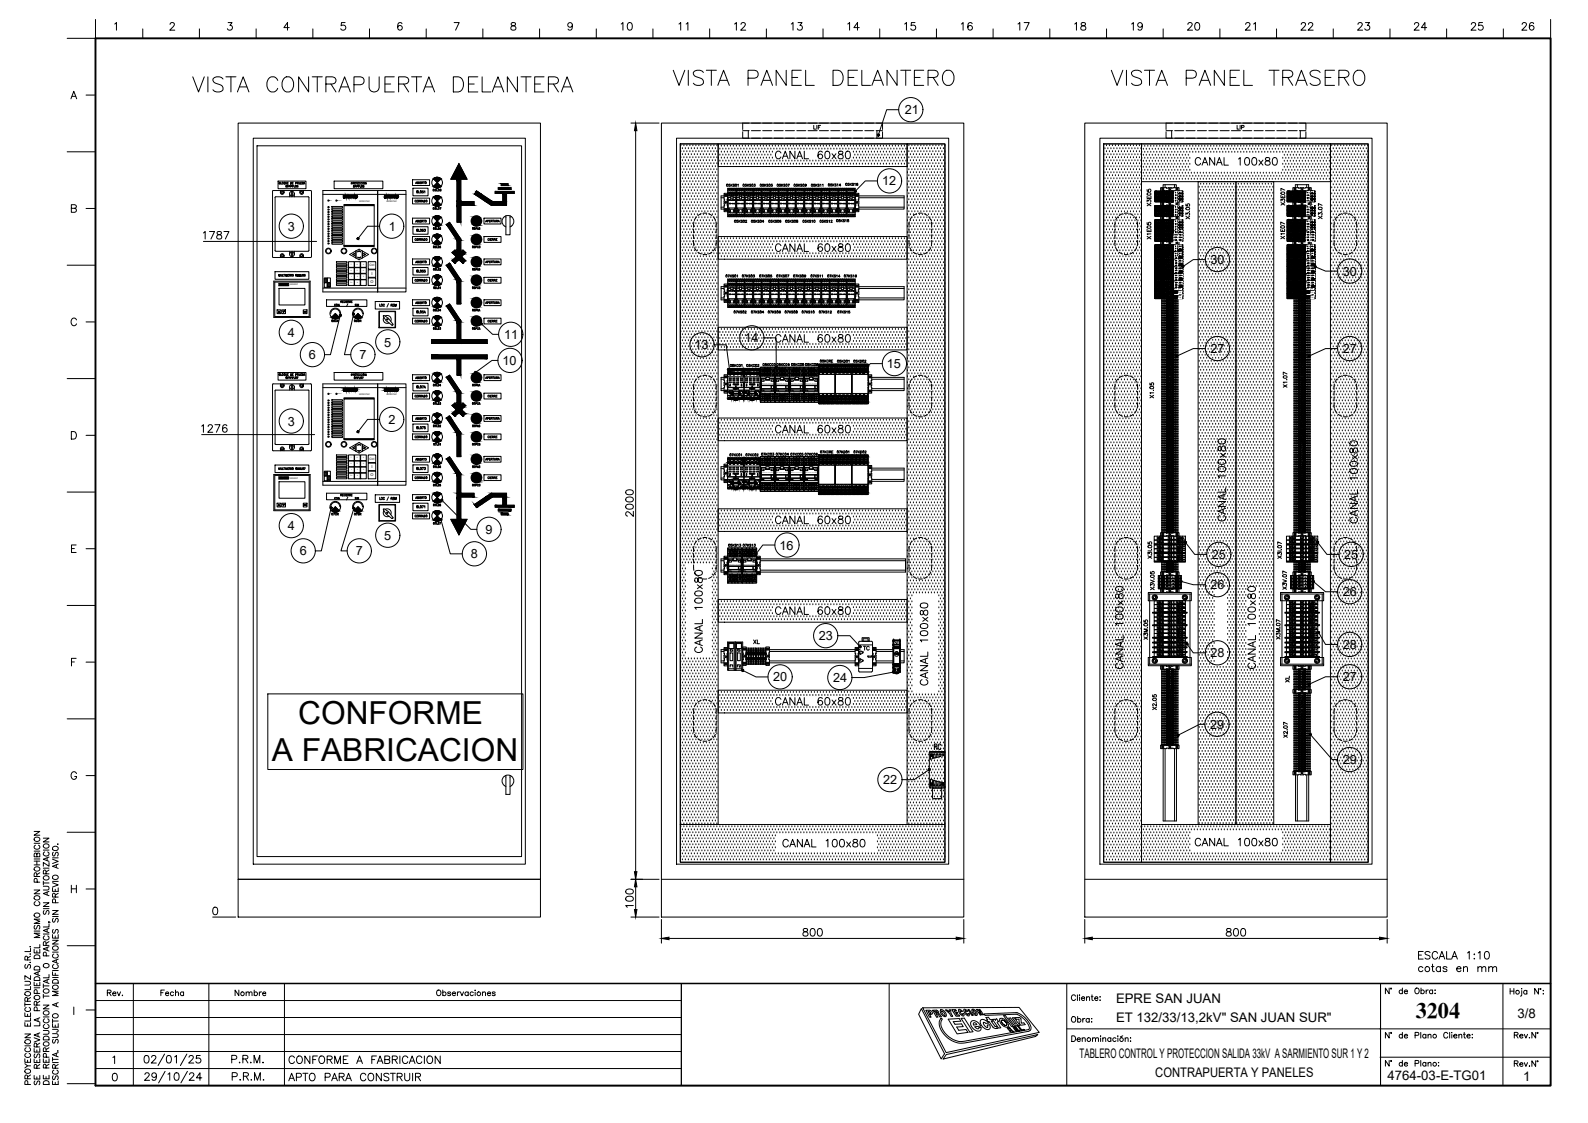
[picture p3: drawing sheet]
<svg xmlns="http://www.w3.org/2000/svg" width="420mm" height="297mm" viewBox="0 0 420 297" stroke-linecap="round" stroke-linejoin="round" font-family="sans-serif">
<defs><g id="words">
<g font-size="8.4">
<text x="78.9" y="191.6">CONFORME</text>
<text x="71.9" y="201.2">A FABRICACION</text>
</g>
<g font-size="7.9">
<text x="177.1" y="24">VISTA PANEL DELANTERO</text>
<text x="293.2" y="24">VISTA PANEL TRASERO</text>
</g>
<text font-size="7.5" x="50.1" y="25.4">VISTA CONTRAPUERTA DELANTERA</text>
<text font-size="5.9" x="374.6" y="269.1">3204</text>
<g font-size="5.3">
<text x="163.3" y="9.2">10</text>
<text x="178.9" y="9.2">11</text>
<text x="193.3" y="9.2">12</text>
<text x="208.5" y="9.2">13</text>
<text x="223.3" y="9.2">14</text>
<text x="238.5" y="9.2">15</text>
<text x="253.3" y="9.2">16</text>
<text x="268.5" y="9.2">17</text>
<text x="283.6" y="9.2">18</text>
<text x="298.4" y="9.2">19</text>
<text x="313.3" y="9.2">20</text>
<text x="328.4" y="9.2">21</text>
<text x="343.3" y="9.2">22</text>
<text x="358.4" y="9.2">23</text>
<text x="373.2" y="9.2">24</text>
<text x="388.4" y="9.2">25</text>
<text x="401.8" y="9.2">26</text>
<text x="204.3" y="43.4">CANAL 60x80</text>
<text x="204.3" y="67.7">CANAL 60x80</text>
<text x="204.3" y="91.7">CANAL 60x80</text>
<text x="204.3" y="115.7">CANAL 60x80</text>
<text x="204.3" y="139.7">CANAL 60x80</text>
<text x="325.6" y="139" transform="rotate(-90 325.6 139)">CANAL 100x80</text>
<text x="360.5" y="139.7" transform="rotate(-90 360.5 139.7)">CANAL 100x80</text>
<text x="204.3" y="163.7">CANAL 60x80</text>
<text x="298.4" y="178.2" transform="rotate(-90 298.4 178.2)">CANAL 100x80</text>
<text x="333.4" y="178.2" transform="rotate(-90 333.4 178.2)">CANAL 100x80</text>
<text x="206.4" y="225.4">CANAL 100x80</text>
<text x="315.4" y="225.1">CANAL 100x80</text>
<text x="75.5" y="287.2">APTO PARA CONSTRUIR</text>
<text x="75.5" y="282.6">CONFORME A FABRICACION</text>
</g>
<g font-size="4.9">
<text x="315.4" y="44.8">CANAL 100x80</text>
<text x="187" y="173.9" transform="rotate(-90 187 173.9)">CANAL 100x80</text>
<text x="246.6" y="182.4" transform="rotate(-90 246.6 182.4)">CANAL 100x80</text>
<text x="204.3" y="187.7">CANAL 60x80</text>
<text x="246.2" y="199.7">RC</text>
<text x="60.3" y="282.2">P.R.M.</text>
</g>
<g font-size="4.4">
<text x="27.5" y="264.6">Rev.</text>
<text x="41.6" y="264.6">Fecha</text>
<text x="61.4" y="264.6">Nombre</text>
</g>
<g font-size="4">
<text x="198.6" y="171.4">XL</text>
<text x="227.5" y="173.2">TC</text>
<text x="239.2" y="171.8" transform="rotate(-90 239.2 171.8)">ST</text>
</g>
<g font-size="3.5">
<text x="214.5" y="35.3">LIF</text>
<text x="326.3" y="35.3">LIP</text>
<text x="309.7" y="69.8">10</text>
<text x="309.7" y="72">15</text>
<text x="310.1" y="71.3">13</text>
<text x="314" y="70.6" transform="rotate(-90 314 70.6)">12</text>
<text x="345" y="71.3">13</text>
<text x="346.1" y="71.3">14</text>
<text x="347.8" y="69.8" transform="rotate(-90 347.8 69.8)">10</text>
<text x="347.8" y="72" transform="rotate(-90 347.8 72)">15</text>
<text x="309.7" y="73.7">20</text>
<text x="309.7" y="77.6">30</text>
<text x="310.1" y="76.9">28</text>
<text x="314" y="76.9" transform="rotate(-90 314 76.9)">29</text>
<text x="347.8" y="72.7" transform="rotate(-90 347.8 72.7)">16</text>
<text x="347.8" y="73.7" transform="rotate(-90 347.8 73.7)">20</text>
<text x="347.8" y="74.4" transform="rotate(-90 347.8 74.4)">21</text>
<text x="347.8" y="75.1" transform="rotate(-90 347.8 75.1)">23</text>
<text x="347.8" y="76.9" transform="rotate(-90 347.8 76.9)">28</text>
<text x="347.8" y="77.6" transform="rotate(-90 347.8 77.6)">30</text>
<text x="348.9" y="76.9" transform="rotate(-90 348.9 76.9)">29</text>
<text x="192.3" y="177.8">F1</text>
<text x="194" y="177.8">F2</text>
<text x="342.2" y="181.7" transform="rotate(-90 342.2 181.7)">XL</text>
<text x="295.3" y="265.3">EPRE SAN JUAN</text>
<text x="401.5" y="269.1">3/8</text>
<text x="295.3" y="270.3">ET 132/33/13,2kV&quot; SAN JUAN SUR&quot;</text>
<text x="285.6" y="279.8">TABLERO CONTROL Y PROTECCION SALIDA 33kV A SARMIENTO SUR 1 Y 2</text>
<text x="305.7" y="284.9">CONTRAPUERTA Y PANELES</text>
<text x="367.1" y="285.7">4764-03-E-TG01</text>
<text x="403" y="285.9">1</text>
</g>
<g font-size="3.5" fill="#fff">
<text x="314" y="79.7" transform="rotate(-90 314 79.7)">34</text>
<text x="348.9" y="79.7" transform="rotate(-90 348.9 79.7)">34</text>
</g>
<g font-size="3.4">
<text x="239.4" y="30.2">21</text>
<text x="233.4" y="49.1">12</text>
<text x="76.2" y="61">3</text>
<text x="102.8" y="61">1</text>
<text x="320.3" y="69.9">30</text>
<text x="355.3" y="72.9">30</text>
<text x="76.2" y="89.1">4</text>
<text x="133.4" y="89.6">11</text>
<text x="81.7" y="95">6</text>
<text x="95.1" y="95">7</text>
<text x="101.7" y="91.7">5</text>
<text x="183.8" y="92.4">13</text>
<text x="197" y="90.6">14</text>
<text x="320.3" y="93.4">27</text>
<text x="355.3" y="93.4">27</text>
<text x="133" y="96.5">10</text>
<text x="234.7" y="97.4">15</text>
<text x="76.2" y="112.6">3</text>
<text x="102.8" y="112.1">2</text>
<text x="76.2" y="140.2">4</text>
<text x="101.7" y="142.8">5</text>
<text x="128.5" y="141.2">9</text>
<text x="79.3" y="146.9">6</text>
<text x="94.1" y="146.9">7</text>
<text x="124.6" y="147.7">8</text>
<text x="206.3" y="145.4">16</text>
<text x="320.6" y="147.9">25</text>
<text x="355.7" y="147.9">25</text>
<text x="320.3" y="155.9">26</text>
<text x="355.3" y="157.7">26</text>
<text x="216.7" y="169.4">23</text>
<text x="320.3" y="173.9">28</text>
<text x="355.3" y="171.7">28</text>
<text x="204.6" y="180.3">20</text>
<text x="220.4" y="180.4">24</text>
<text x="355.3" y="180.2">27</text>
<text x="320.2" y="192.8">29</text>
<text x="355.3" y="202.1">29</text>
<text x="233.7" y="207.4">22</text>
</g>
<g font-size="3.1">
<text x="194.7" y="52.6" transform="rotate(-90 194.7 52.6)">32</text>
<text x="195.4" y="52.6" transform="rotate(-90 195.4 52.6)">22</text>
<text x="197.6" y="52.6" transform="rotate(-90 197.6 52.6)">22</text>
<text x="198.3" y="52.6" transform="rotate(-90 198.3 52.6)">12</text>
<text x="199.3" y="52.6" transform="rotate(-90 199.3 52.6)">32</text>
<text x="200.4" y="52.6" transform="rotate(-90 200.4 52.6)">12</text>
<text x="202.1" y="52.6" transform="rotate(-90 202.1 52.6)">22</text>
<text x="210.6" y="52.6" transform="rotate(-90 210.6 52.6)">32</text>
<text x="211.7" y="52.6" transform="rotate(-90 211.7 52.6)">12</text>
<text x="213.4" y="52.6" transform="rotate(-90 213.4 52.6)">22</text>
<text x="215.2" y="52.6" transform="rotate(-90 215.2 52.6)">32</text>
<text x="224.7" y="52.6" transform="rotate(-90 224.7 52.6)">22</text>
<text x="226.1" y="52.6" transform="rotate(-90 226.1 52.6)">32</text>
<text x="227.5" y="52.6" transform="rotate(-90 227.5 52.6)">12</text>
<text x="191.9" y="57.5">A2</text>
<text x="193.3" y="58.6">11</text>
<text x="195.1" y="58.6">21</text>
<text x="201.8" y="58.6">21</text>
<text x="204.6" y="58.6">11</text>
<text x="208.8" y="57.5">A1</text>
<text x="213.8" y="58.6">11</text>
<text x="219.4" y="58.6">31</text>
<text x="223.7" y="57.5">A2</text>
<text x="309.7" y="63.5">11</text>
<text x="309.7" y="64.2">13</text>
<text x="309.7" y="64.9">15</text>
<text x="310.1" y="60.7">3</text>
<text x="310.1" y="61.4">5</text>
<text x="310.1" y="62.1">7</text>
<text x="311.1" y="60.7">4</text>
<text x="311.1" y="61.4">6</text>
<text x="311.1" y="62.1">8</text>
<text x="344.7" y="63.5">11</text>
<text x="344.7" y="64.2">13</text>
<text x="344.7" y="64.9">15</text>
<text x="345" y="60.7">3</text>
<text x="345" y="61.4">5</text>
<text x="345" y="62.1">7</text>
<text x="346.1" y="60.7">4</text>
<text x="346.1" y="61.4">6</text>
<text x="346.1" y="62.1">8</text>
<text x="312.6" y="70.6" transform="rotate(-90 312.6 70.6)">11</text>
<text x="194.7" y="76.6" transform="rotate(-90 194.7 76.6)">32</text>
<text x="195.4" y="76.6" transform="rotate(-90 195.4 76.6)">22</text>
<text x="197.6" y="76.6" transform="rotate(-90 197.6 76.6)">22</text>
<text x="198.3" y="76.6" transform="rotate(-90 198.3 76.6)">12</text>
<text x="199.3" y="76.6" transform="rotate(-90 199.3 76.6)">32</text>
<text x="200.4" y="76.6" transform="rotate(-90 200.4 76.6)">12</text>
<text x="202.1" y="76.6" transform="rotate(-90 202.1 76.6)">22</text>
<text x="210.6" y="76.6" transform="rotate(-90 210.6 76.6)">32</text>
<text x="211.7" y="76.6" transform="rotate(-90 211.7 76.6)">12</text>
<text x="213.4" y="76.6" transform="rotate(-90 213.4 76.6)">22</text>
<text x="215.2" y="76.6" transform="rotate(-90 215.2 76.6)">32</text>
<text x="224.7" y="76.6" transform="rotate(-90 224.7 76.6)">22</text>
<text x="226.1" y="76.6" transform="rotate(-90 226.1 76.6)">32</text>
<text x="227.5" y="76.6" transform="rotate(-90 227.5 76.6)">12</text>
<text x="309.7" y="75.5">25</text>
<text x="310.1" y="73">18</text>
<text x="310.1" y="76.2">26</text>
<text x="311.1" y="76.2">27</text>
<text x="345" y="73">18</text>
<text x="345" y="75.5">25</text>
<text x="345" y="76.2">26</text>
<text x="346.1" y="73">19</text>
<text x="346.1" y="76.2">27</text>
<text x="194.4" y="81.5" transform="rotate(-90 194.4 81.5)">A2</text>
<text x="195.1" y="82.5">21</text>
<text x="201.8" y="82.5">21</text>
<text x="204.6" y="82.5">11</text>
<text x="208.5" y="82.5">21</text>
<text x="213.8" y="82.5">11</text>
<text x="219.4" y="82.5">31</text>
<text x="222.6" y="82.5">11</text>
<text x="227.2" y="81.5" transform="rotate(-90 227.2 81.5)">A1</text>
<text x="308.3" y="80.8">40</text>
<text x="308.3" y="81.8">42</text>
<text x="310.8" y="81.5" transform="rotate(-90 310.8 81.5)">41</text>
<text x="343.3" y="80.8">40</text>
<text x="345.7" y="81.5" transform="rotate(-90 345.7 81.5)">41</text>
<text x="308.3" y="86.4">49</text>
<text x="310.8" y="87.8" transform="rotate(-90 310.8 87.8)">51</text>
<text x="345.7" y="87.8" transform="rotate(-90 345.7 87.8)">51</text>
<text x="308.3" y="90.3">55</text>
<text x="308.3" y="93.1">59</text>
<text x="308.3" y="94.2">61</text>
<text x="308.3" y="94.9">62</text>
<text x="343.3" y="90.3">55</text>
<text x="343.3" y="94.2">61</text>
<text x="201.1" y="100.2">42</text>
<text x="201.4" y="100.2">7</text>
<text x="205.3" y="100.2">7</text>
<text x="209.9" y="100.2">4</text>
<text x="213.8" y="100.2">4</text>
<text x="215.2" y="100.2">12</text>
<text x="217.7" y="99.1" transform="rotate(-90 217.7 99.1)">14</text>
<text x="308.3" y="99.5">69</text>
<text x="310.8" y="100.9" transform="rotate(-90 310.8 100.9)">71</text>
<text x="345.7" y="100.9" transform="rotate(-90 345.7 100.9)">71</text>
<text x="205.3" y="107.2">9</text>
<text x="207.1" y="106.2">13</text>
<text x="209.2" y="107.2">9</text>
<text x="215.2" y="107.2">11</text>
<text x="308.3" y="107.2">91</text>
<text x="308.3" y="105.8">79</text>
<text x="308.3" y="109">94</text>
<text x="310.8" y="112.2" transform="rotate(-90 310.8 112.2)">99</text>
<text x="343.3" y="110.8">97</text>
<text x="343.3" y="111.5">98</text>
<text x="343.3" y="112.2">99</text>
<text x="201.4" y="123.8">7</text>
<text x="209.9" y="123.8">4</text>
<text x="213.8" y="123.8">4</text>
<text x="215.2" y="123.8">12</text>
<text x="201.4" y="130.9">9</text>
<text x="205.3" y="130.9">9</text>
<text x="209.2" y="130.9">9</text>
<text x="209.5" y="129.8" transform="rotate(-90 209.5 129.8)">13</text>
<text x="215.2" y="130.9">11</text>
<text x="312.2" y="146">3</text>
<text x="347.1" y="146">3</text>
<text x="308.3" y="151">08</text>
<text x="308.3" y="151.7">09</text>
<text x="308.3" y="152.4">10</text>
<text x="309.4" y="154.9">2</text>
<text x="343.3" y="151">08</text>
<text x="343.3" y="151.7">09</text>
<text x="343.3" y="152.4">10</text>
<text x="344.3" y="154.9">2</text>
<text x="309.4" y="156.6">4</text>
<text x="312.2" y="161.9">R2</text>
<text x="344.3" y="156.6">4</text>
<text x="312.2" y="163">R3</text>
<text x="347.1" y="164.4">S1</text>
<text x="312.2" y="172.2">S</text>
<text x="312.2" y="173.2">T</text>
<text x="347.1" y="172.2">S</text>
<text x="347.1" y="173.2">T</text>
<text x="312.2" y="174.6">N</text>
<text x="347.1" y="174.6">N</text>
<text x="308.3" y="185.2">11</text>
<text x="308.3" y="185.6">12</text>
<text x="343.6" y="180.6">4</text>
<text x="308.3" y="187">14</text>
<text x="308.3" y="190.1">19</text>
<text x="308.3" y="191.2">21</text>
<text x="308.3" y="192.6">23</text>
<text x="308.3" y="196.1">29</text>
<text x="343.3" y="199.3">24</text>
<text x="343.3" y="200">25</text>
<text x="343.3" y="203.9">31</text>
</g>
<text font-size="3.1" fill="#fff" x="311.1" y="73">19</text>
<g font-size="2.6">
<text x="192.3" y="51.2">34</text>
<text x="193" y="51.2">24</text>
<text x="193.3" y="51.2">14</text>
<text x="195.1" y="51.2">24</text>
<text x="195.8" y="51.2">14</text>
<text x="196.8" y="52.6" transform="rotate(-90 196.8 52.6)">32</text>
<text x="196.8" y="51.2">34</text>
<text x="197.9" y="51.2">14</text>
<text x="199.7" y="51.2">24</text>
<text x="201.8" y="51.2">24</text>
<text x="203.2" y="51.2">44</text>
<text x="204.3" y="51.2">24</text>
<text x="204.6" y="51.2">14</text>
<text x="205.3" y="52.6" transform="rotate(-90 205.3 52.6)">42</text>
<text x="206.4" y="51.2">24</text>
<text x="207.1" y="51.2">14</text>
<text x="208.1" y="51.2">34</text>
<text x="209.2" y="52.6" transform="rotate(-90 209.2 52.6)">12</text>
<text x="209.2" y="51.2">14</text>
<text x="211" y="51.2">24</text>
<text x="212.7" y="51.2">34</text>
<text x="216.6" y="51.2">44</text>
<text x="217.7" y="52.6" transform="rotate(-90 217.7 52.6)">22</text>
<text x="217.7" y="51.2" transform="rotate(-90 217.7 51.2)">24</text>
<text x="219.4" y="51.2">34</text>
<text x="220.5" y="52.6" transform="rotate(-90 220.5 52.6)">12</text>
<text x="220.5" y="51.2" transform="rotate(-90 220.5 51.2)">14</text>
<text x="222.2" y="51.2">24</text>
<text x="223.3" y="52.6" transform="rotate(-90 223.3 52.6)">42</text>
<text x="223.3" y="51.2" transform="rotate(-90 223.3 51.2)">44</text>
<text x="223.7" y="51.2">34</text>
<text x="225.1" y="51.2">14</text>
<text x="194" y="58.6" transform="rotate(-90 194 58.6)">41</text>
<text x="195.4" y="57.5" transform="rotate(-90 195.4 57.5)">A1</text>
<text x="196.8" y="58.6" transform="rotate(-90 196.8 58.6)">31</text>
<text x="197.9" y="58.6" transform="rotate(-90 197.9 58.6)">11</text>
<text x="199.7" y="58.6" transform="rotate(-90 199.7 58.6)">21</text>
<text x="201.1" y="57.5" transform="rotate(-90 201.1 57.5)">A2</text>
<text x="202.5" y="58.6" transform="rotate(-90 202.5 58.6)">11</text>
<text x="205.3" y="58.6" transform="rotate(-90 205.3 58.6)">41</text>
<text x="206.4" y="58.6" transform="rotate(-90 206.4 58.6)">21</text>
<text x="206.7" y="57.5" transform="rotate(-90 206.7 57.5)">A1</text>
<text x="208.1" y="58.6" transform="rotate(-90 208.1 58.6)">31</text>
<text x="209.2" y="58.6" transform="rotate(-90 209.2 58.6)">11</text>
<text x="212" y="58.6" transform="rotate(-90 212 58.6)">41</text>
<text x="213.4" y="57.5" transform="rotate(-90 213.4 57.5)">A1</text>
<text x="214.8" y="58.6" transform="rotate(-90 214.8 58.6)">31</text>
<text x="217.7" y="58.6" transform="rotate(-90 217.7 58.6)">21</text>
<text x="219.1" y="57.5" transform="rotate(-90 219.1 57.5)">A2</text>
<text x="220.5" y="58.6" transform="rotate(-90 220.5 58.6)">11</text>
<text x="223.3" y="58.6" transform="rotate(-90 223.3 58.6)">41</text>
<text x="224.7" y="57.5" transform="rotate(-90 224.7 57.5)">A1</text>
<text x="226.1" y="58.6" transform="rotate(-90 226.1 58.6)">31</text>
<text x="227.2" y="58.6" transform="rotate(-90 227.2 58.6)">11</text>
<text x="192.3" y="75.1">34</text>
<text x="193" y="75.1">24</text>
<text x="193.3" y="75.1">14</text>
<text x="195.1" y="75.1">24</text>
<text x="195.8" y="75.1">14</text>
<text x="196.8" y="76.6" transform="rotate(-90 196.8 76.6)">32</text>
<text x="196.8" y="75.1">34</text>
<text x="197.9" y="75.1">14</text>
<text x="199.7" y="75.1">24</text>
<text x="201.8" y="75.1">24</text>
<text x="203.2" y="75.1">44</text>
<text x="204.3" y="75.1">24</text>
<text x="204.6" y="75.1">14</text>
<text x="205.3" y="76.6" transform="rotate(-90 205.3 76.6)">42</text>
<text x="206.4" y="75.1">24</text>
<text x="207.1" y="75.1">14</text>
<text x="208.1" y="75.1">34</text>
<text x="209.2" y="76.6" transform="rotate(-90 209.2 76.6)">12</text>
<text x="209.2" y="75.1">14</text>
<text x="211" y="75.1">24</text>
<text x="212.7" y="75.1">34</text>
<text x="215.5" y="75.1">24</text>
<text x="216.6" y="75.1">44</text>
<text x="217.7" y="76.6" transform="rotate(-90 217.7 76.6)">22</text>
<text x="218.4" y="75.1">14</text>
<text x="219.4" y="75.1">34</text>
<text x="220.5" y="76.6" transform="rotate(-90 220.5 76.6)">12</text>
<text x="221.2" y="75.1">44</text>
<text x="222.2" y="75.1">24</text>
<text x="223.3" y="76.6" transform="rotate(-90 223.3 76.6)">42</text>
<text x="223.7" y="75.1">34</text>
<text x="225.1" y="75.1">14</text>
<text x="194" y="82.5" transform="rotate(-90 194 82.5)">41</text>
<text x="195.4" y="81.5" transform="rotate(-90 195.4 81.5)">A1</text>
<text x="196.8" y="82.5" transform="rotate(-90 196.8 82.5)">31</text>
<text x="197.9" y="82.5" transform="rotate(-90 197.9 82.5)">11</text>
<text x="199.7" y="82.5" transform="rotate(-90 199.7 82.5)">21</text>
<text x="201.1" y="81.5" transform="rotate(-90 201.1 81.5)">A2</text>
<text x="202.5" y="82.5" transform="rotate(-90 202.5 82.5)">11</text>
<text x="205.3" y="82.5" transform="rotate(-90 205.3 82.5)">41</text>
<text x="206.4" y="82.5" transform="rotate(-90 206.4 82.5)">21</text>
<text x="206.7" y="81.5" transform="rotate(-90 206.7 81.5)">A1</text>
<text x="208.1" y="82.5" transform="rotate(-90 208.1 82.5)">31</text>
<text x="209.2" y="82.5" transform="rotate(-90 209.2 82.5)">11</text>
<text x="212" y="82.5" transform="rotate(-90 212 82.5)">41</text>
<text x="213.4" y="81.5" transform="rotate(-90 213.4 81.5)">A1</text>
<text x="214.8" y="82.5" transform="rotate(-90 214.8 82.5)">31</text>
<text x="217.7" y="82.5" transform="rotate(-90 217.7 82.5)">21</text>
<text x="219.1" y="81.5" transform="rotate(-90 219.1 81.5)">A2</text>
<text x="220.5" y="82.5" transform="rotate(-90 220.5 82.5)">11</text>
<text x="223.3" y="82.5" transform="rotate(-90 223.3 82.5)">41</text>
<text x="224.7" y="81.5" transform="rotate(-90 224.7 81.5)">A1</text>
<text x="226.1" y="82.5" transform="rotate(-90 226.1 82.5)">31</text>
<text x="227.2" y="82.5" transform="rotate(-90 227.2 82.5)">11</text>
<text x="308.3" y="85">47</text>
<text x="308.3" y="88.2">52</text>
<text x="308.3" y="88.9">53</text>
<text x="343.3" y="85">47</text>
<text x="343.3" y="88.2">52</text>
<text x="343.3" y="88.9">53</text>
<text x="308.3" y="93.5">60</text>
<text x="343.3" y="93.5">60</text>
<text x="202.8" y="99.1" transform="rotate(-90 202.8 99.1)">11</text>
<text x="202.8" y="100.2" transform="rotate(-90 202.8 100.2)">10</text>
<text x="205" y="100.2" transform="rotate(-90 205 100.2)">22</text>
<text x="206.7" y="99.1" transform="rotate(-90 206.7 99.1)">11</text>
<text x="206.7" y="100.2" transform="rotate(-90 206.7 100.2)">10</text>
<text x="207.1" y="100.2" transform="rotate(-90 207.1 100.2)">42</text>
<text x="208.8" y="99.1" transform="rotate(-90 208.8 99.1)">24</text>
<text x="208.8" y="100.2" transform="rotate(-90 208.8 100.2)">22</text>
<text x="211" y="99.1" transform="rotate(-90 211 99.1)">44</text>
<text x="211" y="100.2" transform="rotate(-90 211 100.2)">42</text>
<text x="214.8" y="99.1" transform="rotate(-90 214.8 99.1)">44</text>
<text x="214.8" y="100.2" transform="rotate(-90 214.8 100.2)">42</text>
<text x="308.3" y="97.4">66</text>
<text x="343.3" y="97.4">66</text>
<text x="202.8" y="106.2" transform="rotate(-90 202.8 106.2)">14</text>
<text x="203.2" y="106.2" transform="rotate(-90 203.2 106.2)">A2</text>
<text x="206.7" y="106.2" transform="rotate(-90 206.7 106.2)">14</text>
<text x="207.1" y="106.2" transform="rotate(-90 207.1 106.2)">A2</text>
<text x="208.8" y="107.2" transform="rotate(-90 208.8 107.2)">21</text>
<text x="211" y="106.2" transform="rotate(-90 211 106.2)">A2</text>
<text x="213.1" y="106.2" transform="rotate(-90 213.1 106.2)">13</text>
<text x="214.8" y="106.2" transform="rotate(-90 214.8 106.2)">A2</text>
<text x="217" y="106.2" transform="rotate(-90 217 106.2)">13</text>
<text x="308.3" y="107.6">92</text>
<text x="308.3" y="105.1">78</text>
<text x="308.3" y="102.7">74</text>
<text x="343.3" y="107.6">92</text>
<text x="343.3" y="105.1">78</text>
<text x="343.3" y="102.7">74</text>
<text x="308.3" y="110.1">96</text>
<text x="343.3" y="110.1">96</text>
<text x="201.1" y="122.4">44</text>
<text x="202.8" y="122.4" transform="rotate(-90 202.8 122.4)">11</text>
<text x="202.8" y="123.8" transform="rotate(-90 202.8 123.8)">10</text>
<text x="205" y="122.4">44</text>
<text x="206.7" y="122.4" transform="rotate(-90 206.7 122.4)">11</text>
<text x="206.7" y="123.8" transform="rotate(-90 206.7 123.8)">10</text>
<text x="207.1" y="122.4">2</text>
<text x="208.8" y="122.4">44</text>
<text x="209.9" y="122.4">5</text>
<text x="211" y="123.8" transform="rotate(-90 211 123.8)">42</text>
<text x="212.7" y="122.4">44</text>
<text x="213.1" y="122.4">8</text>
<text x="214.8" y="123.8" transform="rotate(-90 214.8 123.8)">42</text>
<text x="215.2" y="122.4">14</text>
<text x="202.8" y="129.8" transform="rotate(-90 202.8 129.8)">14</text>
<text x="202.8" y="130.9" transform="rotate(-90 202.8 130.9)">12</text>
<text x="203.2" y="130.9" transform="rotate(-90 203.2 130.9)">41</text>
<text x="206.7" y="129.8" transform="rotate(-90 206.7 129.8)">14</text>
<text x="206.7" y="130.9" transform="rotate(-90 206.7 130.9)">12</text>
<text x="207.1" y="130.9" transform="rotate(-90 207.1 130.9)">41</text>
<text x="211" y="129.8" transform="rotate(-90 211 129.8)">A2</text>
<text x="211" y="130.9" transform="rotate(-90 211 130.9)">41</text>
<text x="213.1" y="129.8" transform="rotate(-90 213.1 129.8)">13</text>
<text x="214.8" y="130.9" transform="rotate(-90 214.8 130.9)">41</text>
<text x="217" y="129.8" transform="rotate(-90 217 129.8)">13</text>
<text x="312.2" y="143.6">1</text>
<text x="347.1" y="143.6">1</text>
<text x="191.9" y="146.8">11</text>
<text x="191.9" y="147.8">10</text>
<text x="193.3" y="146.8">34</text>
<text x="193.3" y="147.8">32</text>
<text x="194.7" y="146.8">2</text>
<text x="194.7" y="147.8">1</text>
<text x="195.8" y="146.8">11</text>
<text x="195.8" y="147.8">10</text>
<text x="197.6" y="147.8">4</text>
<text x="199" y="146.8">14</text>
<text x="199" y="147.8">12</text>
<text x="312.2" y="148.2">5</text>
<text x="347.1" y="148.2">5</text>
<text x="347.1" y="149.2">6</text>
<text x="191.9" y="153.8">14</text>
<text x="195.4" y="154.9" transform="rotate(-90 195.4 154.9)">31</text>
<text x="195.8" y="153.8">14</text>
<text x="197.2" y="154.9" transform="rotate(-90 197.2 154.9)">11</text>
<text x="197.2" y="153.8" transform="rotate(-90 197.2 153.8)">A1</text>
<text x="197.6" y="154.9">6</text>
<text x="201.1" y="154.9" transform="rotate(-90 201.1 154.9)">11</text>
<text x="201.1" y="153.8" transform="rotate(-90 201.1 153.8)">A1</text>
<text x="308.3" y="150.3">07</text>
<text x="309.4" y="155.6">3</text>
<text x="343.3" y="150.3">07</text>
<text x="344.3" y="155.6">3</text>
<text x="312.2" y="160.9">R1</text>
<text x="347.1" y="160.9">R1</text>
<text x="312.2" y="166.2">S3</text>
<text x="347.1" y="166.2">S3</text>
<text x="312.2" y="169.3">T3</text>
<text x="347.1" y="169.3">T3</text>
<text x="308.7" y="179.2">2</text>
<text x="343.6" y="179.9">3</text>
<text x="308.3" y="184.1">10</text>
<text x="308.7" y="181.7">6</text>
<text x="343.3" y="190.5">10</text>
<text x="343.3" y="191.2">11</text>
<text x="343.6" y="188">6</text>
<text x="308.3" y="195.4">28</text>
<text x="308.3" y="197.9">32</text>
<text x="343.3" y="193.7">15</text>
<text x="343.3" y="196.1">19</text>
<text x="343.3" y="198.6">23</text>
</g>
<g font-size="1">
<text x="98" y="74.8">O</text>
<text x="98.3" y="72.7">I</text>
<text x="98" y="125.9">O</text>
<text x="98.3" y="123.8">I</text>
</g>
<g font-size=".8">
<text x="97.8" y="70.4">Ctrl</text>
<text x="97.8" y="121.6">Ctrl</text>
</g>
<g font-size=".6">
<text x="95.1" y="53.4">SIPROTEC</text>
<text x="102.2" y="53.4">SIPROTEC</text>
<text x="76.8" y="75.5">SICAM P</text>
<text x="95.1" y="104.5">SIPROTEC</text>
<text x="102.2" y="104.5">SIPROTEC</text>
<text x="76.8" y="126.6">SICAM P</text>
</g>
<g font-size=".4">
<text x="92.9" y="70.1">7</text>
<text x="92.9" y="71.7">4</text>
<text x="94.4" y="70.1">8</text>
<text x="94.4" y="71.7">5</text>
<text x="96" y="70.1">9</text>
<text x="96" y="71.7">6</text>
<text x="92.7" y="74.9">Fn</text>
<text x="92.9" y="73.3">1</text>
<text x="94.5" y="73.3">2</text>
<text x="94.5" y="74.9">0</text>
<text x="96" y="73.3">3</text>
<text x="311" y="76.9">32</text>
<text x="312.1" y="76.9">31</text>
<text x="312.1" y="77.5">33</text>
<text x="346" y="76.9">32</text>
<text x="347" y="76.9">31</text>
<text x="347" y="77.5">33</text>
<text x="311" y="78.2">35</text>
<text x="312.1" y="78.8">36</text>
<text x="346" y="78.2">35</text>
<text x="347" y="78.8">36</text>
<text x="92.9" y="121.2">7</text>
<text x="92.9" y="122.8">4</text>
<text x="92.9" y="124.4">1</text>
<text x="94.4" y="121.2">8</text>
<text x="94.4" y="122.8">5</text>
<text x="94.5" y="124.4">2</text>
<text x="96" y="121.2">9</text>
<text x="96" y="122.8">6</text>
<text x="96" y="124.4">3</text>
<text x="92.7" y="126">Fn</text>
<text x="94.5" y="126">0</text>
<text x="197.9" y="173.7" transform="rotate(-90 197.9 173.7)">9</text>
<text x="198.5" y="173.8" transform="rotate(-90 198.5 173.8)">10</text>
<text x="199.2" y="173.8" transform="rotate(-90 199.2 173.8)">11</text>
<text x="199.8" y="173.8" transform="rotate(-90 199.8 173.8)">12</text>
<text x="200.5" y="173.8" transform="rotate(-90 200.5 173.8)">13</text>
<text x="201.1" y="173.8" transform="rotate(-90 201.1 173.8)">14</text>
<text x="201.7" y="173.8" transform="rotate(-90 201.7 173.8)">15</text>
<text x="202.3" y="173.8" transform="rotate(-90 202.3 173.8)">16</text>
</g>
<g font-size=".3">
<text x="87.2" y="53.1">RUN</text>
<text x="89.4" y="53.1">ERROR</text>
<text x="87.2" y="104.3">RUN</text>
<text x="89.4" y="104.3">ERROR</text>
</g>
<g font-size=".2">
<text x="201.5" y="101.6">RELECO C4-A40</text>
<text x="205.4" y="101.6">RELECO C4-A40</text>
<text x="209.2" y="101.6">RELECO C4-A40</text>
<text x="213.1" y="101.6">RELECO C4-A40</text>
<text x="201.5" y="125.2">RELECO C4-A40</text>
<text x="205.4" y="125.2">RELECO C4-A40</text>
<text x="209.2" y="125.2">RELECO C4-A40</text>
<text x="213.1" y="125.2">RELECO C4-A40</text>
<text x="192.9" y="149.4">RELECO C4-A40</text>
<text x="196.7" y="149.4">RELECO C4-A40</text>
</g>
</g></defs>
<!-- layer: COTAS -->
<g fill="none" stroke="#000" stroke-width=".26">
<path d="M166.9 32.6h7.5M168.2 34.6v196M53.8 61.6l.5-.4v2M53.8 63.9h30M55.4 61.2h1.4l-1 2M57.5 61.3v.6l.6 .2a.58 .58 0 0 1 .6 .5 .58 .58 0 0 1-.5 .6l-.8-.2a.73 .73 0 0 1 .1-.8 .73 .73 0 0 1 .8-.2 .4 .4 0 0 0 .2-.7zM59.2 61.2h1.4l-1 2M53.4 112.7l.4-.4v2M53.4 115h29.8M55.1 112.8l.3-.5h.4l.4 .4-.3 .7-.9 .9h1.3M56.9 112.3h1.3l-1 2M60 112.6a.58 .58 0 0 0-.5-.3 .58 .58 0 0 0-.5 .4 1.2 1.2 0 0 0 .5 1.6 .62 .62 0 0 0 .6-.5 .62 .62 0 0 0-.5-.7 .62 .62 0 0 0-.7 .6"/>
<path d="M165.7 133.6a1.27 1.27 0 0 1 1.9 .3v.2a1.16 1.16 0 0 1-2 0zM165.7 131.7a1.27 1.27 0 0 1 1.9 .3v.2a1.16 1.16 0 0 1-2 0zM165.7 129.8a1.27 1.27 0 0 1 1.9 .3v.2a1.16 1.16 0 0 1-2 0zM167.6 135.3v1.3l-1-1-.7-.2-.3 .3v.4l.4 .4M165.7 237.3a1.27 1.27 0 0 1 1.9 .3v.2a1.16 1.16 0 0 1-2 0zM165.7 235.4a1.27 1.27 0 0 1 1.9 .3v.2a1.16 1.16 0 0 1-2 0zM166.9 232.6h7.5M167.6 239.5h-2l.3 .5M168.2 234.6v6M56.3 242.6h6.1M56.6 240.1a.64 .64 0 0 1 .9 .2l.1 .5a.89 .89 0 0 1-.6 1.2h-.2a1.27 1.27 0 0 1-.2-1.9zM166.9 242.6h7.5"/>
<path d="M175 243.2v6.3M177 248.2h76M212.6 245.7a.38 .38 0 0 0 .2 .7l.4 .1a.57 .57 0 0 1 .6 .5 .57 .57 0 0 1-.5 .6h-.4a.57 .57 0 0 1-.5-.6 .57 .57 0 0 1 .6-.5l.6-.2 .1-.4a.72 .72 0 0 0-1.1-.2zM214.6 245.7a.63 .63 0 0 1 1 .3 .94 .94 0 0 1 .1 1.1 .94 .94 0 0 1-1.1 .4l-.3-.8zM216.5 245.7a.63 .63 0 0 1 1 .3 .94 .94 0 0 1 .1 1.1 .94 .94 0 0 1-1.1 .4l-.2-.8zM255 243.2v6.3M287 243.2v6.3M289 248.2h76M324.6 245.7v.6l.6 .2a.58 .58 0 0 1 .6 .5 .58 .58 0 0 1-.5 .6h-.4a.57 .57 0 0 1-.5-.6 .57 .57 0 0 1 .6-.5l.4-.1a.38 .38 0 0 0 .2-.7zM326.6 245.7a.64 .64 0 0 1 1 .3l.1 .5a.89 .89 0 0 1-.6 1.1h-.2a1.27 1.27 0 0 1-.3-1.9zM328.5 245.7a.64 .64 0 0 1 1 .3l.1 .5a.89 .89 0 0 1-.6 1.1h-.2a1.27 1.27 0 0 1-.3-1.9zM367 243.2v6.3"/>
<path d="M375.3 252.6h.8M376.5 256a.64 .64 0 0 0-1-.1 .64 .64 0 0 0 0 .9 .64 .64 0 0 0 1-.1M376.5 251.7h-1.2v2h1.2M378.4 252a.74 .74 0 0 0-.8-.4 .74 .74 0 0 0-.6 .6l.2 .2 1 .4 .2 .6a.86 .86 0 0 1-1.4 0M378.7 255.7h.7M379 255v1.6l.1 .3 .4 .1M380.4 252.2a.73 .73 0 0 0-.9-.5 .73 .73 0 0 0-.6 .7v.5a.73 .73 0 0 0 .6 .8 .73 .73 0 0 0 .9-.5M380.7 253.7l.8-2 .8 2M381 253h1M381.1 256a.64 .64 0 0 0-.9-.1 .64 .64 0 0 0 0 .9 .64 .64 0 0 0 .9-.1M381.1 255.7v1.3M382.7 251.7v2h1.2"/>
<path d="M382.8 256a.59 .59 0 0 0-1 0l1 .6-.1 .3-.2 .1-.6-.1-.1-.2M384.1 253.7l.7-2 .8 2M384.4 253h.9M385.4 256.2h1.2a.62 .62 0 0 0-.9-.5 .62 .62 0 0 0-.2 1l.4 .3 .7-.3M387.2 256.1l.5-.4 .5 .1 .1 1.2M387.2 255.7v1.3M388.3 252.1l.4-.4v2M390 252.4h.2zM390 253.6h.2zM391 256.1l.5-.4 .5 .1 .1 1.2M391 255.7v1.3M391.1 252.1l.5-.4v2"/>
<path d="M392.1 256.1l.4-.4 .5 .1 .1 1.2M393 251.8a.63 .63 0 0 1 1 .3 .94 .94 0 0 1 .1 1.1 .94 .94 0 0 1-1.1 .4l-.3-.8zM393.9 256.1l.4-.4 .5 .1 .1 1.2M393.9 255.7v1.3M394.9 256.1l.5-.4 .5 .1 .1 1.2"/>
<circle cx="77.1" cy="59.8" r="3.2"/>
<circle cx="77.1" cy="87.9" r="3.2"/>
<circle cx="102.6" cy="90.4" r="3.2"/>
<circle cx="77.1" cy="111.4" r="3.2"/>
<circle cx="77.1" cy="139" r="3.2"/>
<circle cx="102.6" cy="141.6" r="3.2"/>
<circle cx="377.6" cy="256.3" r=".67"/>
</g>
<!-- layer: AUXILIAR -->
<g fill="none" stroke="#000" stroke-width=".26">
<path d="M179 36.6h72v192h-72zM180.1 38.5h.1M180.5 39.3h.1M180.9 38.5h.1M181.3 39.3h.1M181.7 38.5h.1M182.1 39.3h.1M182.5 38.5h.1M182.9 39.3h.1M183.3 38.5h.1M183.7 39.3h.1M184.1 38.5h.1"/>
<path d="M184.5 39.3h.1M184.9 38.5h.1M185.3 39.3h.1M185.7 38.5h.1M186.1 39.3h.1M186.5 38.5h.1M186.9 39.3h.1M187.3 38.5h.1M187.7 39.3h.1M188.1 38.5h.1M188.5 39.3h.1M188.9 38.5h.1"/>
<path d="M189.3 39.3h.1M189.7 38.5h.1M190.1 38.7h.1M190.5 39.4h.1M190.9 38.7h.1M191.3 39.4h.1M191.7 38.7h.1M192.1 39.4h.1M192.4 38.7h.1M192.8 39.4h.1M193.2 38.7h.1M193.6 39.4h.1"/>
<path d="M194 38.7h.1M194.4 39.4h.1M194.8 38.7h.1M195.2 39.4h.1M195.6 38.7h.1M196 39.4h.1M196.4 38.7h.1M196.5 34.9v1.7h1.7M196.5 34.6h1.7M196.8 39.4h.1M197.2 38.7h.1M197.6 39.4h.1"/>
<path d="M198 34.6v2M198 38.7h.1M198.2 32.6h-1.7v1.6M198.4 39.4h.1M198.8 38.7h.1M198.8 32.6h2.4M198.8 36.6h2.4M198.8 34.6h2.4M199.2 39.4h.1M199.6 38.7h.1M200 39.4h.1M200.4 38.7h.1"/>
<path d="M200.8 39.4h.1M201.2 38.7h.1M201.6 39.4h.1M201.8 32.6h2.4M201.8 36.6h2.4M201.8 34.6h2.4M202 38.7h.1M202.4 39.4h.1M204.8 32.6h2.4M204.8 36.6h2.4M204.8 34.6h2.4M207.8 32.6h2.4"/>
<path d="M207.8 36.6h2.4M207.8 34.6h2.4M210.8 32.6h2.4M210.8 36.6h2.4M210.8 34.6h2.4M213.8 36.6h2.4M216.8 36.6h2.4M219.8 32.6h2.4M219.8 36.6h2.4M219.8 34.6h2.4M222.8 32.6h2.4M222.8 36.6h2.4"/>
<path d="M222.8 34.6h2.4M225.8 32.6h2.4M225.8 36.6h2.4M225.8 34.6h2.4M228.2 38.7h.1M228.6 39.4h.1M228.8 32.6h2.4M228.8 36.6h2.4M228.8 34.6h2.4M229 38.7h.1M229.4 39.4h.1M229.8 38.7h.1"/>
<path d="M230.2 39.4h.1M230.6 38.7h.1M230.9 39.4h.1M231.3 38.7h.1M231.7 39.4h.1M231.8 32.6h1.7v1.6M231.8 34.6h1.7M232 34.6v2M232.1 38.7h.1M232.5 39.4h.1M232.9 38.7h.1M233.3 39.4h.1"/>
<path d="M233.5 34.9v1.7h-1.7M233.7 38.7h.1M234.1 39.4h.1M234.5 38.7h.1M234.9 39.4h.1M235.3 38.7h.1M235.7 39.4h.1M236.1 38.7h.1M236.5 39.4h.1M236.9 38.7h.1M237.3 39.4h.1M237.7 38.7h.1"/>
<path d="M238.1 39.4h.1M238.5 38.7h.1M238.9 39.4h.1M239.3 38.7h.1M239.7 39.4h.1M240.1 39.3h.1M240.5 38.5h.1M240.9 39.3h.1M241.3 38.5h.1M241.7 39.3h.1M242.1 38.5h.1M242.5 39.3h.1"/>
<path d="M242.9 38.5h.1M243.3 39.3h.1M243.6 38.5h.1M244 39.3h.1M244.4 38.5h.1M244.8 39.3h.1M245.2 38.5h.1M245.6 39.3h.1M246 38.5h.1M246.4 39.3h.1M246.8 38.5h.1M247.2 39.3h.1"/>
<path d="M247.6 38.5h.1M248 39.3h.1M248.4 38.5h.1M248.8 39.3h.1M249.2 38.5h.1M249.6 39.3h.1M250 38.5h.1M291 36.6h72v192h-72zM292.3 39.3h.1M292.7 38.5h.1M293.1 39.3h.1M293.5 38.5h.1"/>
<path d="M293.9 39.3h.1M294.3 38.5h.1M294.7 39.3h.1M295.1 38.5h.1M295.5 39.3h.1M295.9 38.5h.1M296.3 39.3h.1M296.7 38.5h.1M297.1 39.3h.1M297.5 38.5h.1M297.9 39.3h.1M298.3 38.5h.1"/>
<path d="M298.7 39.3h.1M299.1 38.5h.1M299.5 39.3h.1M299.9 38.5h.1M300.3 39.3h.1M300.7 38.5h.1M301.1 39.3h.1M301.5 38.5h.1M301.9 39.3h.1M302.1 38.7h.1M302.5 39.5h.1M302.9 38.7h.1"/>
<path d="M303.3 39.5h.1M303.7 38.7h.1M304.1 39.5h.1M304.5 38.7h.1M304.9 39.5h.1M305.3 38.7h.1M305.7 39.5h.1M306.1 38.7h.1M306.5 39.5h.1M306.9 38.7h.1M307.3 39.5h.1M307.7 38.7h.1"/>
<path d="M308.1 39.5h.1M308.5 38.7h.1M308.5 34.9v1.7h1.7M308.5 34.6h1.7M308.9 39.5h.1M309.2 38.7h.1M309.6 39.5h.1M310 34.6v2M310 38.7h.1M310.2 32.6h-1.7v1.6M310.4 39.5h.1M310.8 32.6h2.4"/>
<path d="M310.8 36.6h2.4M310.8 34.6h2.4M310.8 38.7h.1M311.2 39.5h.1M311.6 38.7h.1M312 39.5h.1M312.4 38.7h.1M312.8 39.5h.1M313.2 38.7h.1M313.6 39.5h.1M313.8 32.6h2.4M313.8 36.6h2.4"/>
<path d="M313.8 34.6h2.4M314 38.7h.1M314.8 38.7h.1M315.6 38.7h.1M316.4 38.7h.1M316.8 32.6h2.4M316.8 36.6h2.4M316.8 34.6h2.4M317.2 38.7h.1M318 38.7h.1M318.8 38.7h.1M319.6 38.7h.1"/>
<path d="M319.8 32.6h2.4M319.8 36.6h2.4M319.8 34.6h2.4M320.4 38.7h.1M321.2 38.7h.1M321.9 38.7h.1M322.7 38.7h.1M322.8 32.6h2.4M322.8 36.6h2.4M322.8 34.6h2.4M323.5 38.7h.1M324.3 38.7h.1"/>
<path d="M325.1 38.7h.1M325.8 36.6h2.4M325.9 38.7h.1M326.7 38.7h.1M327.5 38.7h.1M328.3 38.7h.1M328.8 36.6h2.4M329.1 38.7h.1M329.9 38.7h.1M330.7 38.7h.1M331.5 38.7h.1M331.8 32.6h2.4"/>
<path d="M331.8 36.6h2.4M331.8 34.6h2.4M332.3 38.7h.1M333.1 38.7h.1M333.9 38.7h.1M334.6 38.7h.1M334.8 32.6h2.4M334.8 36.6h2.4M334.8 34.6h2.4M335.4 38.7h.1M336.2 38.7h.1M337 38.7h.1"/>
<path d="M337.8 38.7h.1M337.8 32.6h2.4M337.8 36.6h2.4M337.8 34.6h2.4M338.6 38.7h.1M339.4 38.7h.1M340.2 38.7h.1M340.8 32.6h2.4M340.8 36.6h2.4M340.8 34.6h2.4M341 38.7h.1M341.4 39.5h.1"/>
<path d="M341.8 38.7h.1M342.2 39.5h.1M342.6 38.7h.1M343 39.5h.1M343.4 38.7h.1M343.8 39.5h.1M343.8 32.6h1.7v1.6M343.8 34.6h1.7M344 34.6v2M344.2 38.7h.1M344.6 39.5h.1M345 38.7h.1"/>
<path d="M345.4 39.5h.1M345.5 34.9v1.7h-1.7M345.8 38.7h.1M346.2 39.5h.1M346.6 38.7h.1M347 39.5h.1M347.3 38.7h.1M347.7 39.5h.1M348.1 38.7h.1M348.5 39.5h.1M348.9 38.7h.1M349.3 39.5h.1"/>
<path d="M349.7 38.7h.1M350.1 39.5h.1M350.5 38.7h.1M350.9 39.5h.1M351.3 38.7h.1M351.7 39.5h.1M352.4 38.5h.1M352.8 39.3h.1M353.2 38.5h.1M353.6 39.3h.1M353.9 38.5h.1M354.3 39.3h.1"/>
<path d="M354.7 38.5h.1M355.1 39.3h.1M355.5 38.5h.1M355.9 39.3h.1M356.3 38.5h.1M356.7 39.3h.1M357.1 38.5h.1M357.5 39.3h.1M357.9 38.5h.1M358.3 39.3h.1M358.7 38.5h.1M359.1 39.3h.1"/>
<path d="M359.5 38.5h.1M359.9 39.3h.1M360.3 38.5h.1M360.7 39.3h.1M361.1 38.5h.1M361.5 39.3h.1M361.9 38.5h.1M73.6 47.9h7.4v2h-7.4zM74.2 50.4v.5M75.2 50.4v.5M76.6 51.2v.8M77.2 50.6v1.2"/>
<path d="M77.4 50.6v1.2M77.9 51.2v.8M79.4 50.4v.5M80.3 50.4v.5M87.8 54.6h2.8v.4h-2.8zM87.8 55.2h2.8v.4h-2.8zM87.8 55.9h2.8v.4h-2.8zM87.8 56.5h2.8v.4h-2.8zM87.8 57.2h2.8v.4h-2.8zM87.8 57.8h2.8v.4h-2.8zM87.8 58.4h2.8v.4h-2.8zM87.8 59.1h2.8v.4h-2.8z"/>
<path d="M87.8 59.7h2.8v.4h-2.8zM88.4 47.9h12.9v2h-12.9zM90.9 51.8l.4-.1-.2 .1 .2 .3-.1 .2h-.3l.3-.1zM91 54.1h8M91 54.2h8M91 54.3h8M91.4 51.7h.2v.6h-.2zM91.7 51.7h.4l-.3 .1 .2 .2-.2 .2 .3 .1h-.4zM92.2 51.7h.2l.1 .3 .1-.3h.2v.6h-.1v-.3l-.2 .3-.2-.3-.1 .3zM93.4 51.7l.4 .4 .1-.4v.6l-.3-.3-.2 .3zM94 51.8l.4-.1-.2 .1 .2 .5h-.4l.3-.2zM101.8 51.8l.3-.1-.2 .2 .3 .1-.1 .3h-.3l.2-.1z"/>
<path d="M102.2 51.7h.2v.6h-.2zM102.5 51.7h.4l-.2 .1 .2 .2-.2 .2 .2 .1h-.4zM103 51.7h.2l.1 .3 .2-.3h.2v.6h-.2v-.3l-.1 .3-.3-.3-.1 .3zM104.3 51.7l.3 .4 .2-.4v.6l-.4-.3-.1 .3zM104.9 51.8l.3-.1-.2 .1 .2 .2v.3h-.3l.2-.1zM109.1 57.7h4.6v1.5h-4.6zM109.1 47.5h4.6v1.6h-4.6zM109.1 52.4h4.6v1.5h-4.6zM109.3 60h4v2h-4zM109.3 49.8h4v2h-4zM128.1 57.7h4.5v1.5h-4.5zM180.1 40.1h.1"/>
<path d="M180.1 41.7h.1M180.1 43.3h.1M180.1 44.9h.1M180.1 46.5h.1M180.1 48.1h.1M180.1 49.7h.1M180.1 51.2h.1M180.1 52.8h.1M180.1 54.4h.1M180.1 56h.1M180.1 57.6h.1M180.1 59.2h.1"/>
<path d="M180.5 40.9h.1M180.5 42.5h.1M180.5 44.1h.1M180.5 45.7h.1M180.5 47.3h.1M180.5 48.9h.1M180.5 50.4h.1M180.5 52h.1M180.5 53.6h.1M180.5 55.2h.1M180.5 56.8h.1M180.5 58.4h.1"/>
<path d="M180.5 60h.1M180.9 40.1h.1M180.9 41.7h.1M180.9 43.3h.1M180.9 44.9h.1M180.9 46.5h.1M180.9 48.1h.1M180.9 49.7h.1M180.9 51.2h.1M180.9 52.8h.1M180.9 54.4h.1M180.9 56h.1"/>
<path d="M180.9 57.6h.1M180.9 59.2h.1M181.3 40.9h.1M181.3 42.5h.1M181.3 44.1h.1M181.3 45.7h.1M181.3 47.3h.1M181.3 48.9h.1M181.3 50.4h.1M181.3 52h.1M181.3 53.6h.1M181.3 55.2h.1"/>
<path d="M181.3 56.8h.1M181.3 58.4h.1M181.3 60h.1M181.7 40.1h.1M181.7 41.7h.1M181.7 43.3h.1M181.7 44.9h.1M181.7 46.5h.1M181.7 48.1h.1M181.7 49.7h.1M181.7 51.2h.1M181.7 52.8h.1"/>
<path d="M181.7 54.4h.1M181.7 56h.1M181.7 57.6h.1M181.7 59.2h.1M182.1 40.9h.1M182.1 42.5h.1M182.1 44.1h.1M182.1 45.7h.1M182.1 47.3h.1M182.1 48.9h.1M182.1 50.4h.1M182.1 52h.1"/>
<path d="M182.1 53.6h.1M182.1 55.2h.1M182.1 56.8h.1M182.1 58.4h.1M182.1 60h.1M182.5 40.1h.1M182.5 41.7h.1M182.5 43.3h.1M182.5 44.9h.1M182.5 46.5h.1M182.5 48.1h.1M182.5 49.7h.1"/>
<path d="M182.5 51.2h.1M182.5 52.8h.1M182.5 54.4h.1M182.5 56h.1M182.5 57.6h.1M182.5 59.2h.1M182.9 40.9h.1M182.9 42.5h.1M182.9 44.1h.1M182.9 45.7h.1M182.9 47.3h.1M182.9 48.9h.1"/>
<path d="M182.9 50.4h.1M182.9 52h.1M182.9 53.6h.1M182.9 55.2h.1M182.9 56.8h.1M182.9 58.4h.1M182.9 60h.1M183.3 40.1h.1M183.3 41.7h.1M183.3 43.3h.1M183.3 44.9h.1M183.3 46.5h.1"/>
<path d="M183.3 48.1h.1M183.3 49.7h.1M183.3 51.2h.1M183.3 52.8h.1M183.3 54.4h.1M183.3 56h.1M183.3 57.6h.1M183.3 59.2h.1M183.6 58.7l-.1 1.4M183.7 40.9h.1M183.7 42.5h.1M183.7 44.1h.1"/>
<path d="M183.7 45.7h.1M183.7 47.3h.1M183.7 48.9h.1M183.7 50.4h.1M183.7 52h.1M183.7 53.6h.1M183.7 55.2h.1M183.7 56.8h.1M183.7 58.4h.1M183.7 60h.1M184.1 40.1h.1M184.1 41.7h.1"/>
<path d="M184.1 43.3h.1M184.1 44.9h.1M184.1 46.5h.1M184.1 48.1h.1M184.1 49.7h.1M184.1 51.2h.1M184.1 52.8h.1M184.1 54.4h.1M184.1 56h.1M184.1 57.6h.1M184.1 59.2h.1M184.3 57.4l-.6 .8"/>
<path d="M184.5 40.9h.1M184.5 42.5h.1M184.5 44.1h.1M184.5 45.7h.1M184.5 47.3h.1M184.5 48.9h.1M184.5 50.4h.1M184.5 52h.1M184.5 53.6h.1M184.5 55.2h.1M184.5 56.8h.1M184.5 58.4h.1"/>
<path d="M184.5 60h.1M184.9 40.1h.1M184.9 41.7h.1M184.9 43.3h.1M184.9 44.9h.1M184.9 46.5h.1M184.9 48.1h.1M184.9 49.7h.1M184.9 51.2h.1M184.9 52.8h.1M184.9 54.4h.1M184.9 56h.1"/>
<path d="M184.9 57.6h.1M184.9 59.2h.1M185.3 40.9h.1M185.3 42.5h.1M185.3 44.1h.1M185.3 45.7h.1M185.3 47.3h.1M185.3 48.9h.1M185.3 50.4h.1M185.3 52h.1M185.3 53.6h.1M185.3 55.2h.1"/>
<path d="M185.3 56.8h.1M185.3 58.4h.1M185.3 60h.1M185.5 56.5l-.8 .5M185.7 40.1h.1M185.7 41.7h.1M185.7 43.3h.1M185.7 44.9h.1M185.7 46.5h.1M185.7 48.1h.1M185.7 49.7h.1M185.7 51.2h.1"/>
<path d="M185.7 52.8h.1M185.7 54.4h.1M185.7 56h.1M185.7 57.6h.1M185.7 59.2h.1M186 56.4h1M186.1 40.9h.1M186.1 42.5h.1M186.1 44.1h.1M186.1 45.7h.1M186.1 47.3h.1M186.1 48.9h.1"/>
<path d="M186.1 50.4h.1M186.1 52h.1M186.1 53.6h.1M186.1 55.2h.1M186.1 56.8h.1M186.1 58.4h.1M186.1 60h.1M186.5 40.1h.1M186.5 41.7h.1M186.5 43.3h.1M186.5 44.9h.1M186.5 46.5h.1"/>
<path d="M186.5 48.1h.1M186.5 49.7h.1M186.5 51.2h.1M186.5 52.8h.1M186.5 54.4h.1M186.5 56h.1M186.5 57.6h.1M186.5 59.2h.1M186.9 40.9h.1M186.9 42.5h.1M186.9 44.1h.1M186.9 45.7h.1"/>
<path d="M186.9 47.3h.1M186.9 48.9h.1M186.9 50.4h.1M186.9 52h.1M186.9 53.6h.1M186.9 55.2h.1M186.9 56.8h.1M186.9 58.4h.1M186.9 60h.1M187.3 40.1h.1M187.3 41.7h.1M187.3 43.3h.1"/>
<path d="M187.3 44.9h.1M187.3 46.5h.1M187.3 48.1h.1M187.3 49.7h.1M187.3 51.2h.1M187.3 52.8h.1M187.3 54.4h.1M187.3 56h.1M187.3 57.6h.1M187.3 59.2h.1M187.5 56.5l.9 .5M187.7 40.9h.1"/>
<path d="M187.7 42.5h.1M187.7 44.1h.1M187.7 45.7h.1M187.7 47.3h.1M187.7 48.9h.1M187.7 50.4h.1M187.7 52h.1M187.7 53.6h.1M187.7 55.2h.1M187.7 56.8h.1M187.7 58.4h.1M187.7 60h.1"/>
<path d="M188.1 40.1h.1M188.1 41.7h.1M188.1 43.3h.1M188.1 44.9h.1M188.1 46.5h.1M188.1 48.1h.1M188.1 49.7h.1M188.1 51.2h.1M188.1 52.8h.1M188.1 54.4h.1M188.1 56h.1M188.1 57.6h.1"/>
<path d="M188.1 59.2h.1M188.5 40.9h.1M188.5 42.5h.1M188.5 44.1h.1M188.5 45.7h.1M188.5 47.3h.1M188.5 48.9h.1M188.5 50.4h.1M188.5 52h.1M188.5 53.6h.1M188.5 55.2h.1M188.5 56.8h.1"/>
<path d="M188.5 58.4h.1M188.5 60h.1M188.7 57.3l.5 .9M188.9 40.1h.1M188.9 41.7h.1M188.9 43.3h.1M188.9 44.9h.1M188.9 46.5h.1M188.9 48.1h.1M188.9 49.7h.1M188.9 51.2h.1M188.9 52.8h.1"/>
<path d="M188.9 54.4h.1M188.9 56h.1M188.9 57.6h.1M188.9 59.2h.1M189.3 40.9h.1M189.3 42.5h.1M189.3 44.1h.1M189.3 45.7h.1M189.3 47.3h.1M189.3 48.9h.1M189.3 50.4h.1M189.3 52h.1"/>
<path d="M189.3 53.6h.1M189.3 55.2h.1M189.3 56.8h.1M189.3 58.4h.1M189.3 60h.1M189.4 58.7l.1 1.4M189.7 40.1h.1M189.7 41.7h.1M189.7 43.3h.1M189.7 44.9h.1M189.7 46.5h.1M189.7 48.1h.1"/>
<path d="M189.7 49.7h.1M189.7 51.2h.1M189.7 52.8h.1M189.7 54.4h.1M189.7 56h.1M189.7 57.6h.1M189.7 59.2h.1M190.1 40.2h.1M190.1 41.8h.1M190.1 43.4h.1M190.5 41h.1M190.5 42.6h.1"/>
<path d="M190.8 52.3h.8M190.8 54.8h.8M190.9 40.2h.1M190.9 41.8h.1M190.9 43.4h.1M191.3 41h.1M191.3 42.6h.1M191.6 51.8h-.8v3.5h.8M191.6 53.1v.9M191.7 40.2h.1M191.7 41.8h.1M191.7 43.4h.1"/>
<path d="M192.1 41h.1M192.1 42.6h.1M192.3 53.4l-.5 .3M192.4 40.2h.1M192.4 41.8h.1M192.4 43.4h.1M192.5 53.1v.9M192.7 52.3v2.7M192.8 41h.1M192.8 42.6h.1M193.2 40.2h.1M193.2 41.8h.1"/>
<path d="M193.2 43.4h.1M193.6 41h.1M193.6 42.6h.1M194 40.2h.1M194 41.8h.1M194 43.4h.1M194.4 41h.1M194.4 42.6h.1M194.6 52.3v2.7M194.8 40.2h.1M194.8 41.8h.1M194.8 43.4h.1"/>
<path d="M194.9 52.3v2.7M195.2 41h.1M195.2 42.6h.1M195.6 40.2h.1M195.6 41.8h.1M195.6 43.4h.1M196 41h.1M196 42.6h.1M196.4 40.2h.1M196.4 41.8h.1M196.4 43.4h.1M196.8 41h.1"/>
<path d="M196.8 42.6h.1M196.9 52.3v2.7M197.2 52.3v2.7h1.9v-2.7M197.2 40.2h.1M197.2 41.8h.1M197.2 43.4h.1M197.6 41h.1M197.6 42.6h.1M198 40.2h.1M198 41.8h.1M198 43.4h.1M198.4 41h.1"/>
<path d="M198.4 42.6h.1M198.8 40.2h.1M198.8 41.8h.1M198.8 43.4h.1M199.2 41h.1M199.2 42.6h.1M199.4 52.3v2.7M199.6 40.2h.1M199.6 41.8h.1M199.6 43.4h.1M200 41h.1M200 42.6h.1"/>
<path d="M200.4 40.2h.1M200.4 41.8h.1M200.4 43.4h.1M200.8 41h.1M200.8 42.6h.1M201.2 40.2h.1M201.2 41.8h.1M201.2 43.4h.1M201.4 52.3v2.7M201.6 41h.1M201.6 42.6h.1M201.7 52.3v2.7"/>
<path d="M202 40.2h.1M202 41.8h.1M202 43.4h.1M202.4 41h.1M202.4 42.6h.1M203.6 52.3v2.7M203.9 52.3v2.7M205.9 52.3v2.7M206 52.1h.9M206.2 52.3v2.7M208.1 52.3v2.7M208.4 52.3v2.7"/>
<path d="M210.4 52.3v2.7M210.7 52.3v2.7M212.6 52.3v2.7M212.9 52.3v2.7M214.9 52.3v2.7M215.2 52.3v2.7M217.1 52.3v2.7M217.4 52.3v2.7M219.4 52.3v2.7M219.7 52.3v2.7M221.4 55v.4M221.6 52.3v2.7"/>
<path d="M221.9 52.3v2.7M223.9 52.3v2.7M224.2 52.3v2.7M226.1 52.3v2.7M226.3 53.1v.9M227 53.4l-.5 .3M227.2 51.8h12v3.5h-12M227.2 53.1v.9h-.1l.1 2h-.9v-1.6M227.2 52.3h12M227.2 54.8h12M228.2 40.2h.1M228.2 41.8h.1"/>
<path d="M228.2 43.4h.1M228.6 41h.1M228.6 42.6h.1M229 40.2h.1M229 41.8h.1M229 43.4h.1M229.4 41h.1M229.4 42.6h.1M229.8 40.2h.1M229.8 41.8h.1M229.8 43.4h.1M230.2 41h.1"/>
<path d="M230.2 42.6h.1M230.6 40.2h.1M230.6 41.8h.1M230.6 43.4h.1M230.9 41h.1M230.9 42.6h.1M231.3 40.2h.1M231.3 41.8h.1M231.3 43.4h.1M231.7 41h.1M231.7 42.6h.1M232.1 40.2h.1"/>
<path d="M232.1 41.8h.1M232.1 43.4h.1M232.5 41h.1M232.5 42.6h.1M232.9 40.2h.1M232.9 41.8h.1M232.9 43.4h.1M233.3 41h.1M233.3 42.6h.1M233.7 40.2h.1M233.7 41.8h.1M233.7 43.4h.1"/>
<path d="M234.1 41h.1M234.1 42.6h.1M234.5 40.2h.1M234.5 41.8h.1M234.5 43.4h.1M234.9 41h.1M234.9 42.6h.1M235.3 40.2h.1M235.3 41.8h.1M235.3 43.4h.1M235.7 41h.1M235.7 42.6h.1"/>
<path d="M236.1 40.2h.1M236.1 41.8h.1M236.1 43.4h.1M236.5 41h.1M236.5 42.6h.1M236.9 40.2h.1M236.9 41.8h.1M236.9 43.4h.1M237.3 41h.1M237.3 42.6h.1M237.7 40.2h.1M237.7 41.8h.1"/>
<path d="M237.7 43.4h.1M238.1 41h.1M238.1 42.6h.1M238.5 40.2h.1M238.5 41.8h.1M238.5 43.4h.1M238.9 41h.1M238.9 42.6h.1M239.3 40.2h.1M239.3 41.8h.1M239.3 43.4h.1M239.7 41h.1"/>
<path d="M239.7 42.6h.1M240.1 40.9h.1M240.1 42.5h.1M240.1 44.1h.1M240.1 45.7h.1M240.1 47.3h.1M240.1 48.9h.1M240.1 50.4h.1M240.1 52h.1M240.1 53.6h.1M240.1 55.2h.1M240.1 56.8h.1"/>
<path d="M240.1 58.4h.1M240.1 60h.1M240.5 40.1h.1M240.5 41.7h.1M240.5 43.3h.1M240.5 44.9h.1M240.5 46.5h.1M240.5 48.1h.1M240.5 49.7h.1M240.5 51.2h.1M240.5 52.8h.1M240.5 54.4h.1"/>
<path d="M240.5 56h.1M240.5 57.6h.1M240.5 59.2h.1M240.6 58.7l-.1 1.4M240.9 40.9h.1M240.9 42.5h.1M240.9 44.1h.1M240.9 45.7h.1M240.9 47.3h.1M240.9 48.9h.1M240.9 50.4h.1M240.9 52h.1"/>
<path d="M240.9 53.6h.1M240.9 55.2h.1M240.9 56.8h.1M240.9 58.4h.1M240.9 60h.1M241.3 40.1h.1M241.3 41.7h.1M241.3 43.3h.1M241.3 44.9h.1M241.3 46.5h.1M241.3 48.1h.1M241.3 49.7h.1"/>
<path d="M241.3 51.2h.1M241.3 52.8h.1M241.3 54.4h.1M241.3 56h.1M241.3 57.6h.1M241.3 59.2h.1M241.3 57.4l-.5 .8M241.7 40.9h.1M241.7 42.5h.1M241.7 44.1h.1M241.7 45.7h.1M241.7 47.3h.1"/>
<path d="M241.7 48.9h.1M241.7 50.4h.1M241.7 52h.1M241.7 53.6h.1M241.7 55.2h.1M241.7 56.8h.1M241.7 58.4h.1M241.7 60h.1M242.1 40.1h.1M242.1 41.7h.1M242.1 43.3h.1M242.1 44.9h.1"/>
<path d="M242.1 46.5h.1M242.1 48.1h.1M242.1 49.7h.1M242.1 51.2h.1M242.1 52.8h.1M242.1 54.4h.1M242.1 56h.1M242.1 57.6h.1M242.1 59.2h.1M242.5 40.9h.1M242.5 42.5h.1M242.5 44.1h.1"/>
<path d="M242.5 45.7h.1M242.5 47.3h.1M242.5 48.9h.1M242.5 50.4h.1M242.5 52h.1M242.5 53.6h.1M242.5 55.2h.1M242.5 56.8h.1M242.5 58.4h.1M242.5 60h.1M242.5 56.5l-.8 .5M242.9 40.1h.1"/>
<path d="M242.9 41.7h.1M242.9 43.3h.1M242.9 44.9h.1M242.9 46.5h.1M242.9 48.1h.1M242.9 49.7h.1M242.9 51.2h.1M242.9 52.8h.1M242.9 54.4h.1M242.9 56h.1M242.9 57.6h.1M242.9 59.2h.1"/>
<path d="M243 56.4h1M243.3 40.9h.1M243.3 42.5h.1M243.3 44.1h.1M243.3 45.7h.1M243.3 47.3h.1M243.3 48.9h.1M243.3 50.4h.1M243.3 52h.1M243.3 53.6h.1M243.3 55.2h.1M243.3 56.8h.1"/>
<path d="M243.3 58.4h.1M243.3 60h.1M243.6 40.1h.1M243.6 41.7h.1M243.6 43.3h.1M243.6 44.9h.1M243.6 46.5h.1M243.6 48.1h.1M243.6 49.7h.1M243.6 51.2h.1M243.6 52.8h.1M243.6 54.4h.1"/>
<path d="M243.6 56h.1M243.6 57.6h.1M243.6 59.2h.1M244 40.9h.1M244 42.5h.1M244 44.1h.1M244 45.7h.1M244 47.3h.1M244 48.9h.1M244 50.4h.1M244 52h.1M244 53.6h.1"/>
<path d="M244 55.2h.1M244 56.8h.1M244 58.4h.1M244 60h.1M244.4 40.1h.1M244.4 41.7h.1M244.4 43.3h.1M244.4 44.9h.1M244.4 46.5h.1M244.4 48.1h.1M244.4 49.7h.1M244.4 51.2h.1"/>
<path d="M244.4 52.8h.1M244.4 54.4h.1M244.4 56h.1M244.4 57.6h.1M244.4 59.2h.1M244.5 56.5l.9 .5M244.8 40.9h.1M244.8 42.5h.1M244.8 44.1h.1M244.8 45.7h.1M244.8 47.3h.1M244.8 48.9h.1"/>
<path d="M244.8 50.4h.1M244.8 52h.1M244.8 53.6h.1M244.8 55.2h.1M244.8 56.8h.1M244.8 58.4h.1M244.8 60h.1M245.2 40.1h.1M245.2 41.7h.1M245.2 43.3h.1M245.2 44.9h.1M245.2 46.5h.1"/>
<path d="M245.2 48.1h.1M245.2 49.7h.1M245.2 51.2h.1M245.2 52.8h.1M245.2 54.4h.1M245.2 56h.1M245.2 57.6h.1M245.2 59.2h.1M245.6 40.9h.1M245.6 42.5h.1M245.6 44.1h.1M245.6 45.7h.1"/>
<path d="M245.6 47.3h.1M245.6 48.9h.1M245.6 50.4h.1M245.6 52h.1M245.6 53.6h.1M245.6 55.2h.1M245.6 56.8h.1M245.6 58.4h.1M245.6 60h.1M245.7 57.3l.5 .9M246 40.1h.1M246 41.7h.1"/>
<path d="M246 43.3h.1M246 44.9h.1M246 46.5h.1M246 48.1h.1M246 49.7h.1M246 51.2h.1M246 52.8h.1M246 54.4h.1M246 56h.1M246 57.6h.1M246 59.2h.1M246.4 58.7l.1 1.4"/>
<path d="M246.4 40.9h.1M246.4 42.5h.1M246.4 44.1h.1M246.4 45.7h.1M246.4 47.3h.1M246.4 48.9h.1M246.4 50.4h.1M246.4 52h.1M246.4 53.6h.1M246.4 55.2h.1M246.4 56.8h.1M246.4 58.4h.1"/>
<path d="M246.4 60h.1M246.8 40.1h.1M246.8 41.7h.1M246.8 43.3h.1M246.8 44.9h.1M246.8 46.5h.1M246.8 48.1h.1M246.8 49.7h.1M246.8 51.2h.1M246.8 52.8h.1M246.8 54.4h.1M246.8 56h.1"/>
<path d="M246.8 57.6h.1M246.8 59.2h.1M247.2 40.9h.1M247.2 42.5h.1M247.2 44.1h.1M247.2 45.7h.1M247.2 47.3h.1M247.2 48.9h.1M247.2 50.4h.1M247.2 52h.1M247.2 53.6h.1M247.2 55.2h.1"/>
<path d="M247.2 56.8h.1M247.2 58.4h.1M247.2 60h.1M247.6 40.1h.1M247.6 41.7h.1M247.6 43.3h.1M247.6 44.9h.1M247.6 46.5h.1M247.6 48.1h.1M247.6 49.7h.1M247.6 51.2h.1M247.6 52.8h.1"/>
<path d="M247.6 54.4h.1M247.6 56h.1M247.6 57.6h.1M247.6 59.2h.1M248 40.9h.1M248 42.5h.1M248 44.1h.1M248 45.7h.1M248 47.3h.1M248 48.9h.1M248 50.4h.1M248 52h.1"/>
<path d="M248 53.6h.1M248 55.2h.1M248 56.8h.1M248 58.4h.1M248 60h.1M248.4 40.1h.1M248.4 41.7h.1M248.4 43.3h.1M248.4 44.9h.1M248.4 46.5h.1M248.4 48.1h.1M248.4 49.7h.1"/>
<path d="M248.4 51.2h.1M248.4 52.8h.1M248.4 54.4h.1M248.4 56h.1M248.4 57.6h.1M248.4 59.2h.1M248.8 40.9h.1M248.8 42.5h.1M248.8 44.1h.1M248.8 45.7h.1M248.8 47.3h.1M248.8 48.9h.1"/>
<path d="M248.8 50.4h.1M248.8 52h.1M248.8 53.6h.1M248.8 55.2h.1M248.8 56.8h.1M248.8 58.4h.1M248.8 60h.1M249.2 40.1h.1M249.2 41.7h.1M249.2 43.3h.1M249.2 44.9h.1M249.2 46.5h.1"/>
<path d="M249.2 48.1h.1M249.2 49.7h.1M249.2 51.2h.1M249.2 52.8h.1M249.2 54.4h.1M249.2 56h.1M249.2 57.6h.1M249.2 59.2h.1M249.6 40.9h.1M249.6 42.5h.1M249.6 44.1h.1M249.6 45.7h.1"/>
<path d="M249.6 47.3h.1M249.6 48.9h.1M249.6 50.4h.1M249.6 52h.1M249.6 53.6h.1M249.6 55.2h.1M249.6 56.8h.1M249.6 58.4h.1M249.6 60h.1M250 40.1h.1M250 41.7h.1M250 43.3h.1"/>
<path d="M250 44.9h.1M250 46.5h.1M250 48.1h.1M250 49.7h.1M250 51.2h.1M250 52.8h.1M250 54.4h.1M250 56h.1M250 57.6h.1M250 59.2h.1M292.3 40.9h.1M292.3 42.5h.1"/>
<path d="M292.3 44.1h.1M292.3 45.7h.1M292.3 47.3h.1M292.3 48.9h.1M292.3 50.5h.1M292.3 52h.1M292.3 53.6h.1M292.3 55.2h.1M292.3 56.8h.1M292.3 58.4h.1M292.3 60h.1M292.7 40.1h.1"/>
<path d="M292.7 41.7h.1M292.7 43.3h.1M292.7 44.9h.1M292.7 46.5h.1M292.7 48.1h.1M292.7 49.7h.1M292.7 51.3h.1M292.7 52.9h.1M292.7 54.4h.1M292.7 56h.1M292.7 57.6h.1M292.7 59.2h.1"/>
<path d="M293.1 40.9h.1M293.1 42.5h.1M293.1 44.1h.1M293.1 45.7h.1M293.1 47.3h.1M293.1 48.9h.1M293.1 50.5h.1M293.1 52h.1M293.1 53.6h.1M293.1 55.2h.1M293.1 56.8h.1M293.1 58.4h.1"/>
<path d="M293.1 60h.1M293.5 40.1h.1M293.5 41.7h.1M293.5 43.3h.1M293.5 44.9h.1M293.5 46.5h.1M293.5 48.1h.1M293.5 49.7h.1M293.5 51.3h.1M293.5 52.9h.1M293.5 54.4h.1M293.5 56h.1"/>
<path d="M293.5 57.6h.1M293.5 59.2h.1M293.9 40.9h.1M293.9 42.5h.1M293.9 44.1h.1M293.9 45.7h.1M293.9 47.3h.1M293.9 48.9h.1M293.9 50.5h.1M293.9 52h.1M293.9 53.6h.1M293.9 55.2h.1"/>
<path d="M293.9 56.8h.1M293.9 58.4h.1M293.9 60h.1M294.3 40.1h.1M294.3 41.7h.1M294.3 43.3h.1M294.3 44.9h.1M294.3 46.5h.1M294.3 48.1h.1M294.3 49.7h.1M294.3 51.3h.1M294.3 52.9h.1"/>
<path d="M294.3 54.4h.1M294.3 56h.1M294.3 57.6h.1M294.3 59.2h.1M294.7 40.9h.1M294.7 42.5h.1M294.7 44.1h.1M294.7 45.7h.1M294.7 47.3h.1M294.7 48.9h.1M294.7 50.5h.1M294.7 52h.1"/>
<path d="M294.7 53.6h.1M294.7 55.2h.1M294.7 56.8h.1M294.7 58.4h.1M294.7 60h.1M295.1 58.7l-.1 1.4M295.1 40.1h.1M295.1 41.7h.1M295.1 43.3h.1M295.1 44.9h.1M295.1 46.5h.1M295.1 48.1h.1"/>
<path d="M295.1 49.7h.1M295.1 51.3h.1M295.1 52.9h.1M295.1 54.4h.1M295.1 56h.1M295.1 57.6h.1M295.1 59.2h.1M295.5 40.9h.1M295.5 42.5h.1M295.5 44.1h.1M295.5 45.7h.1M295.5 47.3h.1"/>
<path d="M295.5 48.9h.1M295.5 50.5h.1M295.5 52h.1M295.5 53.6h.1M295.5 55.2h.1M295.5 56.8h.1M295.5 58.4h.1M295.5 60h.1M295.8 57.4l-.6 .8M295.9 40.1h.1M295.9 41.7h.1M295.9 43.3h.1"/>
<path d="M295.9 44.9h.1M295.9 46.5h.1M295.9 48.1h.1M295.9 49.7h.1M295.9 51.3h.1M295.9 52.9h.1M295.9 54.4h.1M295.9 56h.1M295.9 57.6h.1M295.9 59.2h.1M296.3 40.9h.1M296.3 42.5h.1"/>
<path d="M296.3 44.1h.1M296.3 45.7h.1M296.3 47.3h.1M296.3 48.9h.1M296.3 50.5h.1M296.3 52h.1M296.3 53.6h.1M296.3 55.2h.1M296.3 56.8h.1M296.3 58.4h.1M296.3 60h.1M296.7 40.1h.1"/>
<path d="M296.7 41.7h.1M296.7 43.3h.1M296.7 44.9h.1M296.7 46.5h.1M296.7 48.1h.1M296.7 49.7h.1M296.7 51.3h.1M296.7 52.9h.1M296.7 54.4h.1M296.7 56h.1M296.7 57.6h.1M296.7 59.2h.1"/>
<path d="M297 56.5l-.9 .5M297.1 40.9h.1M297.1 42.5h.1M297.1 44.1h.1M297.1 45.7h.1M297.1 47.3h.1M297.1 48.9h.1M297.1 50.5h.1M297.1 52h.1M297.1 53.6h.1M297.1 55.2h.1M297.1 56.8h.1"/>
<path d="M297.1 58.4h.1M297.1 60h.1M297.5 56.4h1M297.5 40.1h.1M297.5 41.7h.1M297.5 43.3h.1M297.5 44.9h.1M297.5 46.5h.1M297.5 48.1h.1M297.5 49.7h.1M297.5 51.3h.1M297.5 52.9h.1"/>
<path d="M297.5 54.4h.1M297.5 56h.1M297.5 57.6h.1M297.5 59.2h.1M297.9 40.9h.1M297.9 42.5h.1M297.9 44.1h.1M297.9 45.7h.1M297.9 47.3h.1M297.9 48.9h.1M297.9 50.5h.1M297.9 52h.1"/>
<path d="M297.9 53.6h.1M297.9 55.2h.1M297.9 56.8h.1M297.9 58.4h.1M297.9 60h.1M298.3 40.1h.1M298.3 41.7h.1M298.3 43.3h.1M298.3 44.9h.1M298.3 46.5h.1M298.3 48.1h.1M298.3 49.7h.1"/>
<path d="M298.3 51.3h.1M298.3 52.9h.1M298.3 54.4h.1M298.3 56h.1M298.3 57.6h.1M298.3 59.2h.1M298.7 40.9h.1M298.7 42.5h.1M298.7 44.1h.1M298.7 45.7h.1M298.7 47.3h.1M298.7 48.9h.1"/>
<path d="M298.7 50.5h.1M298.7 52h.1M298.7 53.6h.1M298.7 55.2h.1M298.7 56.8h.1M298.7 58.4h.1M298.7 60h.1M299 56.5l.8 .5M299.1 40.1h.1M299.1 41.7h.1M299.1 43.3h.1M299.1 44.9h.1"/>
<path d="M299.1 46.5h.1M299.1 48.1h.1M299.1 49.7h.1M299.1 51.3h.1M299.1 52.9h.1M299.1 54.4h.1M299.1 56h.1M299.1 57.6h.1M299.1 59.2h.1M299.5 40.9h.1M299.5 42.5h.1M299.5 44.1h.1"/>
<path d="M299.5 45.7h.1M299.5 47.3h.1M299.5 48.9h.1M299.5 50.5h.1M299.5 52h.1M299.5 53.6h.1M299.5 55.2h.1M299.5 56.8h.1M299.5 58.4h.1M299.5 60h.1M299.9 40.1h.1M299.9 41.7h.1"/>
<path d="M299.9 43.3h.1M299.9 44.9h.1M299.9 46.5h.1M299.9 48.1h.1M299.9 49.7h.1M299.9 51.3h.1M299.9 52.9h.1M299.9 54.4h.1M299.9 56h.1M299.9 57.6h.1M299.9 59.2h.1M300.2 57.3l.5 .9"/>
<path d="M300.3 40.9h.1M300.3 42.5h.1M300.3 44.1h.1M300.3 45.7h.1M300.3 47.3h.1M300.3 48.9h.1M300.3 50.5h.1M300.3 52h.1M300.3 53.6h.1M300.3 55.2h.1M300.3 56.8h.1M300.3 58.4h.1"/>
<path d="M300.3 60h.1M300.7 40.1h.1M300.7 41.7h.1M300.7 43.3h.1M300.7 44.9h.1M300.7 46.5h.1M300.7 48.1h.1M300.7 49.7h.1M300.7 51.3h.1M300.7 52.9h.1M300.7 54.4h.1M300.7 56h.1"/>
<path d="M300.7 57.6h.1M300.7 59.2h.1M300.9 58.7l.1 1.4M301.1 40.9h.1M301.1 42.5h.1M301.1 44.1h.1M301.1 45.7h.1M301.1 47.3h.1M301.1 48.9h.1M301.1 50.5h.1M301.1 52h.1M301.1 53.6h.1"/>
<path d="M301.1 55.2h.1M301.1 56.8h.1M301.1 58.4h.1M301.1 60h.1M301.5 40.1h.1M301.5 41.7h.1M301.5 43.3h.1M301.5 44.9h.1M301.5 46.5h.1M301.5 48.1h.1M301.5 49.7h.1M301.5 51.3h.1"/>
<path d="M301.5 52.9h.1M301.5 54.4h.1M301.5 56h.1M301.5 57.6h.1M301.5 59.2h.1M301.9 40.9h.1M301.9 42.5h.1M301.9 44.1h.1M301.9 45.7h.1M301.9 47.3h.1M301.9 48.9h.1M301.9 50.5h.1"/>
<path d="M301.9 52h.1M301.9 53.6h.1M301.9 55.2h.1M301.9 56.8h.1M301.9 58.4h.1M301.9 60h.1M302.1 40.3h.1M302.1 41.9h.1M302.1 43.5h.1M302.1 45h.1M302.1 46.6h.1M302.5 41.1h.1"/>
<path d="M302.5 42.7h.1M302.5 44.2h.1M302.5 45.8h.1M302.5 47.4h.1M302.9 40.3h.1M302.9 41.9h.1M302.9 43.5h.1M302.9 45h.1M302.9 46.6h.1M303.3 41.1h.1M303.3 42.7h.1M303.3 44.2h.1"/>
<path d="M303.3 45.8h.1M303.3 47.4h.1M303.7 40.3h.1M303.7 41.9h.1M303.7 43.5h.1M303.7 45h.1M303.7 46.6h.1M304.1 41.1h.1M304.1 42.7h.1M304.1 44.2h.1M304.1 45.8h.1M304.1 47.4h.1"/>
<path d="M304.5 40.3h.1M304.5 41.9h.1M304.5 43.5h.1M304.5 45h.1M304.5 46.6h.1M304.9 41.1h.1M304.9 42.7h.1M304.9 44.2h.1M304.9 45.8h.1M304.9 47.4h.1M305.3 40.3h.1M305.3 41.9h.1"/>
<path d="M305.3 43.5h.1M305.3 45h.1M305.3 46.6h.1M305.6 50.8h.1M305.6 51.6h.1M305.6 52.3h.1M305.6 53h.1M305.6 54.6h.1M305.6 55.4h.1M305.6 56h.1M305.6 56.8h.1M305.6 58.4h.1"/>
<path d="M305.6 59.1h.1M305.6 59.8h.1M305.6 50.6v.6M305.6 51.3v.6M305.6 52v.6M305.6 52.7v.6M305.6 54.4v.6M305.6 55.1v.6M305.6 55.8v.6M305.6 56.5v.6M305.6 58.2v.6M305.6 58.9v.6"/>
<path d="M305.6 59.6v.6M305.7 50.8h.1M305.7 50.8h.2M305.7 51.6h.1M305.7 51.6h.2M305.7 52.3h.1M305.7 52.3h.2M305.7 53h.1M305.7 53h.2M305.7 54.6h.1M305.7 54.6h.2M305.7 55.4h.1"/>
<path d="M305.7 55.4h.2M305.7 56h.1M305.7 56h.2M305.7 56.8h.1M305.7 56.8h.2M305.7 58.4h.1M305.7 58.4h.2M305.7 59.1h.1M305.7 59.1h.2M305.7 59.8h.1M305.7 59.8h.2M305.7 50.6v.6"/>
<path d="M305.7 51.3v.6M305.7 52v.6M305.7 52.7v.6M305.7 54.4v.6M305.7 55.1v.6M305.7 55.8v.6M305.7 56.5v.6M305.7 58.2v.6M305.7 58.9v.6M305.7 59.6v.6M305.7 41.1h.1M305.7 42.7h.1"/>
<path d="M305.7 44.2h.1M305.7 45.8h.1M305.7 47.4h.1M305.8 50.8h.1M305.8 51.6h.1M305.8 52.3h.1M305.8 53h.1M305.8 54.6h.1M305.8 55.4h.1M305.8 56h.1M305.8 56.8h.1M305.8 58.4h.1"/>
<path d="M305.8 59.1h.1M305.8 59.8h.1M305.8 51.1l-.1-.5v.5h.3M305.8 51.8l-.1-.5v.5h.3M305.8 53.3l-.1-.6v.6h.3M305.8 54.9l-.1-.5v.5h.3M305.8 55.6l-.1-.5v.5h.3M305.8 56.3l-.1-.5v.5h.3v-.5l-.1 .5M305.8 50.8v-.2l.1 .2M305.8 51.6v-.3l.1 .3M305.8 52.3v-.3l.1 .3M305.8 53v-.3l.1 .3"/>
<path d="M305.8 54.6v-.2l.1 .2M305.8 55.4v-.3l.1 .3M305.8 56v-.2l.1 .2M305.8 56.8v-.2l.1 .2M305.8 58.4v-.2l.1 .2M305.8 59.1v-.2l.1 .2M305.8 59.8v-.2l.1 .2M305.9 50.8h.1M305.9 51.6h.1M305.9 52.3h.1M305.9 53h.1M305.9 54.6h.1"/>
<path d="M305.9 55.4h.1M305.9 56h.1M305.9 56.8h.1M305.9 58.4h.1M305.9 59.1h.1M305.9 59.8h.1M305.9 50.8v.3M305.9 51.6v.2M305.9 52.3v.3M305.9 53v.3M305.9 54.6v.3M305.9 55.4v.2"/>
<path d="M305.9 56v.3M305.9 56.8v.3M305.9 58.4v.3M305.9 59.1v.3M305.9 59.8v.3M305.9 50.8h.2zM305.9 51.6h.2zM305.9 52.3h.2zM305.9 53h.2zM305.9 54.6h.2zM305.9 55.4h.2zM305.9 56h.2z"/>
<path d="M305.9 56.8h.2zM305.9 58.4h.2zM305.9 59.1h.2zM305.9 59.8h.2zM305.9 53.3l.1-.6v.6M305.9 55.6l.1-.5v.6M306 50.6v.5M306 51.3v.5M306 52v.6M306 52.7v.6M306 54.4v.5M306 55.1v.5"/>
<path d="M306 55.8v.5M306 56.6v.5M306 58.2v.5M306 58.9v.5M306 59.6v.5M306 50.8h.5M306 52.3h.5M306 53h.5M306 54.6h.5M306 55.4h.5M306 56h.5M306 56.8h.5"/>
<path d="M306 58.4h.5M306 59.1h.5M306 59.8h.5M306 52v.6h-.3v-.6l.1 .6M306 56.5v.6h-.3v-.5l.1 .5M306 58.2v.5h-.3v-.5l.1 .5M306 58.9v.5h-.3v-.5l.1 .5M306 50.6l-.1 .5M306 51.3l-.1 .5M306 52l-.1 .6M306 54.4l-.1 .5M306 56.6l-.1 .5"/>
<path d="M306 58.2l-.1 .5M306 58.9l-.1 .5M306 50.6v.6M306 51.3v.6M306 54.4v.6M306.1 40.3h.1M306.1 41.9h.1M306.1 43.5h.1M306.1 45h.1M306.1 46.6h.1M306.4 52.2l.2 .2 .2-.2M306.4 52.2l.2-.1 .2 .1"/>
<path d="M306.4 53l.2 .1 .2-.1M306.4 53l.2-.2 .2 .2M306.4 54.6l.2 .2 .2-.2M306.4 54.6l.2-.1 .2 .1M306.4 55.3l.2 .2 .2-.2M306.4 55.3l.2-.1 .2 .1M306.4 56l.2 .2 .2-.2M306.4 56l.2-.1 .2 .1M306.4 56.8l.2 .1 .2-.1M306.4 56.8l.2-.2 .2 .2M306.4 58.4l.2 .2 .2-.2M306.4 58.4l.2-.1 .2 .1"/>
<path d="M306.4 59.1l.2 .2 .2-.2M306.4 59.1l.2-.1 .2 .1M306.5 41.1h.1M306.5 42.7h.1M306.5 44.2h.1M306.5 45.8h.1M306.5 47.4h.1M306.5 50.9l.2-.1-.2 .2M306.5 59.9l.2-.2-.2 .3M306.7 51.4l-.7 .2M306.7 54.5l-.2 .2M306.7 52.1l-.2 .2"/>
<path d="M306.7 55.9l-.2 .2M306.7 52.8l-.2 .3M306.7 58.3l-.2 .2M306.7 55.2l-.2 .2M306.7 56.6l-.2 .3M306.7 59l-.2 .2M306.7 51.5l-.2 .2M306.7 52.9l-.2 .2M306.7 52.2l-.2 .2M306.7 55.3l-.2 .2M306.7 54.5l-.2 .3M306.7 56l-.2 .2"/>
<path d="M306.7 56.7l-.2 .2M306.7 59.1l-.2 .2M306.8 50.8h.1M306.8 51.6h.1M306.8 52.3h.1M306.8 53h.1M306.8 54.6h.1M306.8 55.4h.1M306.8 56h.1M306.8 56.8h.1M306.8 58.4h.1M306.8 59.1h.1"/>
<path d="M306.8 59.8h.1M306.8 50.8h.3v.4M306.8 51.6h.3v.3M306.8 52.3h.3v.3M306.8 53h.3v.3M306.8 54.6h.3v.4M306.8 55.4h.3v.3M306.8 56h.3v.4M306.8 56.8h.3v.3M306.8 58.4h.3v.4M306.8 59.1h.3v.4M306.8 59.8h.3v.4"/>
<path d="M306.9 40.3h.1M306.9 41.9h.1M306.9 43.5h.1M306.9 45h.1M306.9 46.6h.1M307.1 50.6v.6M307.1 51.3v.6M307.1 52v.6M307.1 52.7v.6M307.1 54.4v.6M307.1 55.1v.6M307.1 55.8v.6"/>
<path d="M307.1 56.5v.6M307.1 58.2v.6M307.1 58.9v.6M307.1 59.6v.6M307.1 50.6v.2h-.3M307.1 51.3v.3h-.3M307.1 52v.3h-.3M307.1 52.7v.3h-.3M307.1 54.4v.2h-.3M307.1 55.1v.3h-.3M307.1 55.8v.2h-.3M307.1 56.5v.3h-.3"/>
<path d="M307.1 58.2v.2h-.3M307.1 58.9v.2h-.3M307.1 59.6v.2h-.3M307.2 52.2l.2 .2 .2-.2M307.2 52.2l.2-.1 .2 .1M307.2 53l.2 .1 .2-.1M307.2 56l.2-.1 .2 .1M307.2 56.8l.2 .1 .2-.1M307.2 56.8l.2-.2 .2 .2M307.2 58.4l.2 .2 .2-.2M307.2 58.4l.2-.2 .2 .2M307.2 59.1l.2 .2 .2-.2"/>
<path d="M307.2 59.1l.2-.2 .2 .2M307.2 53l.2-.2 .2 .2M307.2 56l.2 .2 .2-.2M307.2 58.4l.2-.1 .2 .1M307.2 59.1l.2-.1 .2 .1M307.3 41.1h.1M307.3 42.7h.1M307.3 44.2h.1M307.3 45.8h.1M307.3 47.4h.1M307.3 50.9l.2-.1-.2 .2M307.3 59.9l.2-.2-.2 .3"/>
<path d="M307.4 49.7v.8M307.4 53.5v.8M307.4 57.3v.8M307.5 49.7v.8M307.5 53.5v.8M307.5 57.3v.8M307.5 52.1l-.2 .2M307.5 51.4l-.2 .2M307.5 54.5l-.2 .2M307.5 52.8l-.2 .3M307.5 55.2l-.2 .2M307.5 55.9l-.2 .3"/>
<path d="M307.5 56.6l-.2 .3 .2-.2M307.5 58.3l-.2 .2M307.5 59l-.2 .2M307.5 51.5l-.2 .2M307.5 52.2l-.2 .2M307.5 52.9l-.2 .2M307.5 54.5l-.2 .3M307.5 55.3l-.2 .2M307.5 59.1l-.2 .2M307.6 49.7v.8M307.6 53.5v.8M307.6 57.3v.8"/>
<path d="M307.7 40.3h.1M307.7 41.9h.1M307.7 43.5h.1M307.7 45h.1M307.7 46.6h.1M307.7 50.8v.3zM307.7 50.8h.1M307.7 51.1h.1M307.7 50.6v.2zM307.7 50.6v.2M307.7 50.6h.1M307.7 51.6v.2z"/>
<path d="M307.7 51.6h.1M307.7 51.8h.1M307.7 51.4v.2zM307.7 51.3v.3M307.7 51.4h.1M307.7 51.3h.1M307.7 52.3v.2zM307.7 52.3h.1M307.7 52.5h.1M307.7 52v.3zM307.7 52v.3M307.7 52h.1"/>
<path d="M307.7 53v.3zM307.7 53h.1M307.7 53.3h.1M307.7 52.8v.2zM307.7 52.7v.3M307.7 52.8h.1M307.7 52.7h.1M307.7 54.6v.3zM307.7 54.6h.1M307.7 54.9h.1M307.7 54.4v.2zM307.7 54.4v.2"/>
<path d="M307.7 54.4h.1M307.7 55.4v.2zM307.7 55.4h.1M307.7 55.6h.1M307.7 55.1v.3zM307.7 55.1v.3M307.7 55.1h.1M307.7 56v.3zM307.7 56h.1M307.7 56.3h.1M307.7 55.8v.2zM307.7 55.8v.2"/>
<path d="M307.7 55.8h.1M307.7 56.8v.2zM307.7 56.8h.1M307.7 57h.1M307.7 56.6v.2zM307.7 56.5v.3M307.7 56.6h.1M307.7 56.5h.1M307.7 58.4v.3zM307.7 58.4h.1M307.7 58.7h.1M307.7 58.2v.2z"/>
<path d="M307.7 58.2v.2M307.7 58.2h.1M307.7 59.1v.3zM307.7 59.1h.1M307.7 59.4h.1M307.7 58.9v.2zM307.7 58.9v.2M307.7 58.9h.1M307.7 59.8v.3zM307.7 59.8h.1M307.7 59.6v.2zM307.7 59.6v.2"/>
<path d="M307.7 59.6h.1M307.7 50.6v.6M307.7 51.3v.6M307.7 52v.6M307.7 52.7v.6M307.7 54.4v.6M307.7 55.1v.6M307.7 55.8v.6M307.7 56.5v.6M307.7 58.2v.6M307.7 58.9v.6M307.7 59.6v.6"/>
<path d="M307.7 49.6v-.7h3.5v.7M307.8 49.7v.8M307.8 53.5v.8M307.8 57.3v.8M307.8 50.8h.3zM307.8 51.6h.3zM307.8 52.3h.3zM307.8 53h.3zM307.8 54.6h.3zM307.8 55.4h.3zM307.8 56h.3zM307.8 56.8h.3z"/>
<path d="M307.8 58.4h.3zM307.8 59.1h.3zM307.8 59.8h.3zM307.8 50.6v.6M307.8 51.3v.6M307.8 52v.6h.3v-.6M307.8 53.3v-.6h.3v.6M307.8 54.4v.6M307.8 55.7v-.6h.3v.6M307.8 55.8h.3v.5l-.3 .1zM307.8 56.5v.6h.3v-.6M307.8 58.2v.6l.3-.1v-.5"/>
<path d="M307.8 58.9v.6l.3-.1v-.5M307.8 51.1h.3M307.8 50.6h.3M307.8 51.8h.3M307.8 51.3h.3M307.8 52h.3M307.8 53.3h.3M307.8 54.9h.3M307.8 54.4h.3M307.8 55.6h.3M307.8 56.6h.3M307.8 58.2h.3"/>
<path d="M307.8 58.9h.3M307.9 50.6v.5M307.9 51.3v.5M307.9 52v.6M307.9 52.7v.6M307.9 54.4v.5M307.9 55.1v.5M307.9 55.8v.5M307.9 56.6v.5M307.9 58.2v.5M307.9 58.9v.5M307.9 59.6v.5"/>
<path d="M307.9 49.7v.8M307.9 53.5v.8M307.9 57.3v.8M308 50.6v.5M308 51.3v.5M308 52v.6M308 52.7v.6M308 54.4v.5M308 55.1v.5M308 55.8v.5M308 56.6v.5M308 58.2v.5"/>
<path d="M308 58.9v.5M308 59.6v.5M308.1 41.1h.1M308.1 42.7h.1M308.1 44.2h.1M308.1 45.8h.1M308.1 47.4h.1M308.1 50.8h.4M308.1 50.6v.6M308.1 51.3v.6M308.1 54.4v.6M308.1 51.6h.4"/>
<path d="M308.1 52.3h.4M308.1 53h.4M308.1 54.6h.4M308.1 55.4h.4M308.1 56h.4M308.1 56.8h.4M308.1 58.4h.4M308.1 59.1h.4M308.1 59.8h.4M308.2 50.6l-.1 .2M308.2 51.3l-.1 .3M308.2 52l-.1 .3"/>
<path d="M308.2 52.7l-.1 .3M308.2 54.4l-.1 .2M308.2 55.1l-.1 .3M308.2 55.8l-.1 .2M308.2 56.5l-.1 .3M308.2 58.2l-.1 .2M308.2 58.9l-.1 .2M308.2 59.6l-.1 .2M308.2 50.8v.4M308.2 51.6v.3M308.2 52.3v.3M308.2 53v.3"/>
<path d="M308.2 54.6v.4M308.2 55.4v.3M308.2 56v.4M308.2 56.8v.3M308.2 58.4v.4M308.2 59.1v.4M308.2 59.8v.4M308.3 48.9v.7M308.5 40.3h.1M308.5 41.9h.1M308.5 43.5h.1M308.5 45h.1"/>
<path d="M308.5 46.6h.1M308.5 50.8h.1M308.5 51.6h.1M308.5 52.3h.1M308.5 53h.1M308.5 54.6h.1M308.5 55.4h.1M308.5 56h.1M308.5 56.8h.1M308.5 58.4h.1M308.5 59.1h.1M308.5 59.8h.1"/>
<path d="M308.8 50.7l-.2 .2M308.8 51.4l-.2 .2M308.8 52.1l-.2 .2M308.8 52.8l-.2 .3M308.8 54.5l-.2 .2M308.8 55.2l-.2 .2M308.8 55.9l-.2 .2M308.8 56.6l-.2 .3M308.8 58.3l-.2 .2M308.8 59l-.2 .2M308.8 59.7l-.2 .2M308.9 41.1h.1"/>
<path d="M308.9 42.7h.1M308.9 44.2h.1M308.9 45.8h.1M308.9 47.4h.1M308.9 50.8l-.3 .2M308.9 51.5l-.3 .2M308.9 52.9l-.3 .2M308.9 52.2l-.3 .2M308.9 54.5l-.3 .3M308.9 56l-.3 .2M308.9 55.3l-.3 .2M308.9 56.7l-.3 .2"/>
<path d="M308.9 58.3l-.3 .2M308.9 59.1l-.3 .2M308.9 59.8l-.3 .2M308.9 50.8h.1M308.9 51.6h.1M308.9 52.3h.1M308.9 53h.1M308.9 54.6h.1M308.9 55.4h.1M308.9 56h.1M308.9 56.8h.1M308.9 58.4h.1"/>
<path d="M308.9 59.1h.1M308.9 59.8h.1M308.9 50.8h.3h-.3M308.9 51.6h.3h-.3M308.9 52.3h.3h-.3M308.9 53h.3h-.3M308.9 54.6h.3h-.3M308.9 55.4h.3h-.3M308.9 56h.3h-.3M308.9 56.8h.3h-.3M308.9 58.4h.3h-.3M308.9 59.1h.3h-.3"/>
<path d="M308.9 59.8h.3h-.3M309.1 57.3l-2-.1v1l2-.2M309.2 50.6v.2v-.2M309.2 51.3v.3v-.3M309.2 52v.3v-.3M309.2 52.7v.3v-.3M309.2 54.4v.2v-.2M309.2 55.1v.3v-.3M309.2 55.8v.2v-.2M309.2 56.5v.3v-.3M309.2 40.3h.1M309.2 41.9h.1"/>
<path d="M309.2 43.5h.1M309.2 45h.1M309.2 46.6h.1M309.2 50.8v.4M309.2 51.6v.3M309.2 52.3v.3M309.2 53v.3M309.2 54.6v.4M309.2 55.4v.3M309.2 56v.4M309.2 56.8v.3M309.4 49.9l.2 .4"/>
<path d="M309.4 53.7l.2 .4M309.6 41.1h.1M309.6 42.7h.1M309.6 44.2h.1M309.6 45.8h.1M309.6 47.4h.1M309.7 52.3h-.5v.3M309.7 53h-.5v.3M309.7 54.6h-.5v.4M309.7 55.4h-.5v.3M309.7 56h-.5v.4M309.7 56.8h-.5v.3"/>
<path d="M309.8 50.6l.1 .2M309.8 51.3l.1 .3M309.8 52l.1 .3M309.8 52.7l.1 .3M309.8 54.4l.1 .2M309.8 55.1l.1 .3M309.8 55.8l.1 .2M309.8 56.5l.1 .3M309.8 50.8v.4M309.8 51.6v.3M309.8 52.3v.3M309.8 53v.3"/>
<path d="M309.8 54.6v.4M309.8 55.4v.3M309.8 56v.4M309.8 56.8v.3M309.9 50.6v.2h-.7v.4M309.9 50.8h.2M309.9 51.3v.3h-.7v.3M309.9 52v.3h-.2M309.9 52.7v.3h-.2M309.9 54.4v.2h-.2M309.9 55.1v.3h-.2M309.9 55.8v.2h-.2"/>
<path d="M309.9 56.5v.3h-.2M309.9 50.8v.4M309.9 51.6v.3M309.9 52.3v.3M309.9 53v.3M309.9 54.6v.4M309.9 55.4v.3M309.9 56v.4M309.9 56.8v.3M309.9 51.6h.2M309.9 52.3h.2M309.9 53h.2"/>
<path d="M309.9 54.6h.2M309.9 55.4h.2M309.9 56h.2M309.9 56.8h.2M309.9 50.6h-2.8v-1h4.8v1h-1.5M309.9 50.6h.5M309.9 54.4h-.8v-.2l-2 .2v-1h4.8v1h-1.5M309.9 54.4v-.2h.5v.2M310 40.3h.1M310 41.9h.1M310 43.5h.1M310 45h.1"/>
<path d="M310 46.6h.1M310.1 51.6h.1M310.1 52.3h.1M310.1 53h.1M310.1 54.6h.1M310.1 55.4h.1M310.1 56h.1M310.1 56.8h.1M310.1 52.2l.2 .2 .2-.2M310.1 52.2l.2-.1 .2 .1M310.1 53l.2 .1 .2-.1M310.1 53l.2-.2 .2 .2"/>
<path d="M310.1 54.6l.2 .2 .2-.2M310.1 54.6l.2-.1 .2 .1M310.1 55.3l.2 .2 .2-.2M310.1 55.3l.2-.1 .2 .1M310.1 56l.2 .2 .2-.2M310.1 56l.2-.1 .2 .1M310.1 56.8l.2 .1 .2-.1M310.1 56.8l.2-.2 .2 .2M310.4 50.4v.2M310.4 54.2v.2M310.4 50.7l-.2 .2M310.4 51.4l-.2 .2"/>
<path d="M310.4 52.1l-.2 .2M310.4 52.8l-.2 .3M310.4 54.5l-.2 .2M310.4 55.9l-.2 .2M310.4 55.2l-.2 .2M310.4 56.6l-.2 .3M310.4 41.1h.1M310.4 42.7h.1M310.4 44.2h.1M310.4 45.8h.1M310.4 47.4h.1M310.4 50.8l-.2 .2"/>
<path d="M310.4 51.5l-.2 .2M310.4 52.2l-.2 .2M310.4 52.9l-.2 .2M310.4 54.5l-.2 .3M310.4 55.3l-.2 .2M310.4 56l-.2 .2M310.4 56.7l-.2 .2M310.5 50.8h.1M310.5 51.6h.1M310.5 52.3h.1M310.5 53h.1M310.5 54.6h.1"/>
<path d="M310.5 55.4h.1M310.5 56h.1M310.5 56.8h.1M310.7 48.9v.7M310.8 40.3h.1M310.8 41.9h.1M310.8 43.5h.1M310.8 45h.1M310.8 46.6h.1M310.9 52.7v.3h-.4h.5v-.3M310.9 55.1v.3h-.4h.5v-.3M310.9 55.8v.2h-.4h.5v-.2"/>
<path d="M310.9 51.1h.3M310.9 50.6h.3M310.9 52.7v.6M310.9 55.1v.6M310.9 55.8h.3v.5l-.3 .1zM310.9 52.7h.3v.6M310.9 55.1h.3v.6M310.9 51.8h.3M310.9 51.3h.3M310.9 52h.3M310.9 53.3h.3M310.9 54.9h.3"/>
<path d="M310.9 54.4h.3M310.9 55.6h.3M310.9 56.6h.3M311 50.6v.2h-.5h.4v-.2v.6M311 51.3v.3h-.5h.4v-.3v.6M311 54.4v.2h-.5h.4v-.2v.6M311 50.8v.3M311 50.8h.2M311 50.6l.2 .2M311 51.6v.2M311 51.6h.2M311 51.3l.2 .3"/>
<path d="M311 52.3v.3M311 52.3h.2M311 52l.2 .3M311 53v.3M311 53h.2M311 52.7l.2 .3M311 54.6v.3M311 54.6h.2M311 54.4l.2 .2M311 55.4v.2M311 55.4h.2M311 55.1l.2 .3"/>
<path d="M311 56v.3M311 56h.2M311 55.8l.2 .2M311 56.8v.3M311 56.8h.2M311 56.6l.2 .2M311.1 50.6v.5M311.1 51.3v.5M311.1 52v.6M311.1 52.7v.6M311.1 54.4v.5M311.1 55.1v.5"/>
<path d="M311.1 55.8v.5M311.1 56.6v.5M311.1 49.7v.8M311.1 53.5v.8M311.2 50.8h.2M311.2 52.3h.2M311.2 53h.2M311.2 54.6h.2M311.2 55.4h.2M311.2 56h.2M311.2 56.8h.2M311.2 41.1h.1"/>
<path d="M311.2 42.7h.1M311.2 44.2h.1M311.2 45.8h.1M311.2 47.4h.1M311.2 52v.6h-.3v-.6v.3h-.4h.5v-.3M311.2 56.5v.6h-.3v-.6v.3h-.4h.5v-.2M311.2 50.6v.6M311.2 51.3v.6M311.2 54.4v.6M311.3 49.7v.8M311.3 53.5v.8M311.3 50.6v.6"/>
<path d="M311.3 51.3v.6M311.3 52v.6M311.3 52.7v.6M311.3 54.4v.6M311.3 55.1v.6M311.3 55.8v.6M311.3 56.5v.6M311.4 49.7v.8M311.4 53.5v.8M311.4 50.9l.3-.2-.2 .3M311.5 49.7v.8M311.5 53.5v.8"/>
<path d="M311.6 40.3h.1M311.6 41.9h.1M311.6 43.5h.1M311.6 45h.1M311.6 46.6h.1M311.6 49.7v.8M311.6 53.5v.8M311.7 51.4l-.5 .2M311.7 52.1l-.3 .2M311.7 52.8l-.3 .3M311.7 54.5l-.3 .2M311.7 55.2l-.3 .2"/>
<path d="M311.7 55.9l-.3 .2M311.7 56.6l-.3 .3M311.7 51.5l-.2 .2M311.7 52.2l-.2 .2M311.7 52.9l-.2 .2M311.7 54.5l-.2 .3M311.7 55.3l-.2 .2M311.7 56l-.2 .2M311.7 56.7l-.2 .2M311.8 50.8h.1M311.8 51.6h.1M311.8 52.3h.1"/>
<path d="M311.8 53h.1M311.8 54.6h.1M311.8 55.4h.1M311.8 56h.1M311.8 56.8h.1M311.8 50.8h.3M311.8 51.6h.3M311.8 52.3h.3M311.8 53h.3M311.8 54.6h.3M311.8 55.4h.3M311.8 56h.3"/>
<path d="M311.8 56.8h.3M312 41.1h.1M312 42.7h.1M312 44.2h.1M312 45.8h.1M312 47.4h.1M312.1 50.8h.2M312.1 51.6h.2M312.1 52.3h.2M312.1 53h.2M312.1 52.7v.3M312.1 54.6h.2"/>
<path d="M312.1 55.4h.2M312.1 55.1v.3M312.1 56h.2M312.1 55.8v.2M312.1 56.8h.2M312.1 50.8v-.2v.6M312.1 51.6v-.3v.6M312.1 52h.4v.6h-.4v-.6v.3M312.1 54.6v-.2v.6M312.1 56.6h.4v.5h-.4v-.6v.3M312.1 50.6h.4v.5h-.4M312.1 52.7v.6"/>
<path d="M312.1 55.1v.6M312.1 55.8h.4v.5l-.4 .1zM312.1 51.3h.4v.5h-.4M312.1 52.7h.4v.6h-.4M312.1 54.4h.4v.5h-.4M312.1 55.1h.4v.5h-.4M312.2 50.6v.5M312.2 51.3v.5M312.2 52v.6M312.2 52.7v.6M312.2 54.4v.5M312.2 55.1v.5"/>
<path d="M312.2 55.8v.5M312.2 56.6v.5M312.3 50.6v.5M312.3 51.3v.5M312.3 52v.6M312.3 52.7v.6M312.3 54.4v.5M312.3 55.1v.5M312.3 55.8v.5M312.3 56.6v.5M312.3 50.8h.1M312.3 51.6h.1"/>
<path d="M312.3 52.3h.1M312.3 53h.1M312.3 54.6h.1M312.3 55.4h.1M312.3 56h.1M312.3 56.8h.1M312.4 50.8h.1M312.4 51.6h.1M312.4 52.3h.1M312.4 53h.1M312.4 54.6h.1M312.4 55.4h.1"/>
<path d="M312.4 56h.1M312.4 56.8h.1M312.4 40.3h.1M312.4 41.9h.1M312.4 43.5h.1M312.4 45h.1M312.4 46.6h.1M312.4 50.6v.5M312.4 51.3v.5M312.4 52v.6M312.4 52.7v.6M312.4 54.4v.5"/>
<path d="M312.4 55.1v.5M312.4 55.8v.5M312.4 56.6v.5M312.5 50.8h.1M312.5 50.8l-.1-.2-.1 .5M312.5 51.6h.1M312.5 51.6l-.1-.3-.1 .5M312.5 52.3h.1M312.5 52.3l-.1-.3-.1 .6M312.5 53h.1M312.5 53l-.1-.3-.1 .6M312.5 54.6h.1"/>
<path d="M312.5 54.6l-.1-.2-.1 .5M312.5 55.4h.1M312.5 55.4l-.1-.3-.1 .5M312.5 56h.1M312.5 56l-.1-.2-.1 .5M312.5 56.8h.1M312.5 56.8l-.1-.2-.1 .5M312.5 50.6v.6M312.5 51.3v.6M312.5 52v.6M312.5 52.7v.6M312.5 54.4v.6"/>
<path d="M312.5 55.1v.6M312.5 55.8v.6M312.5 56.5v.6M312.6 51.8l.3 .1M312.6 51.1l.3 .1M312.6 50.6v.6M312.6 51.3v.6M312.6 52v.6M312.6 52.7v.6M312.6 54.4v.6M312.6 55.1v.6M312.6 55.8v.6"/>
<path d="M312.6 56.5v.6M312.6 52.5l.3 .1M312.6 53.2l.3 .1M312.6 54.9l.3 .1M312.6 55.6l.3 .1M312.6 56.3l.3 .1M312.6 57l.3 .1M312.7 50.6v.6M312.7 51.3v.6M312.7 52v.6M312.7 52.7v.6M312.7 54.4v.6"/>
<path d="M312.7 55.1v.6M312.7 55.8v.6M312.7 56.5v.6M312.8 50.6v.5M312.8 51.3v.5M312.8 52v.5M312.8 52.7v.5M312.8 54.4v.5M312.8 55.1v.5M312.8 55.8v.5M312.8 56.5v.5M312.8 41.1h.1"/>
<path d="M312.8 42.7h.1M312.8 44.2h.1M312.8 45.8h.1M312.8 47.4h.1M313.2 40.3h.1M313.2 41.9h.1M313.2 43.5h.1M313.2 45h.1M313.2 46.6h.1M313.6 41.1h.1M313.6 42.7h.1M313.6 44.2h.1"/>
<path d="M313.6 45.8h.1M313.6 47.4h.1M314 46.6h.1M314.4 47.4h.1M314.8 46.6h.1M315.2 47.4h.1M315.6 46.6h.1M316 47.4h.1M316.4 46.6h.1M316.8 47.4h.1M317.2 46.6h.1M317.3 49.5h.1"/>
<path d="M317.3 51.1h.1M317.3 52.7h.1M317.3 54.3h.1M317.3 55.9h.1M317.3 57.5h.1M317.3 59.1h.1M317.6 47.4h.1M317.7 48.7h.1M317.7 50.3h.1M317.7 51.9h.1M317.7 53.5h.1M317.7 55.1h.1"/>
<path d="M317.7 56.7h.1M317.7 58.3h.1M317.7 59.8h.1M318 46.6h.1M318.1 49.5h.1M318.1 51.1h.1M318.1 52.7h.1M318.1 54.3h.1M318.1 55.9h.1M318.1 57.5h.1M318.1 59.1h.1M318.4 47.4h.1"/>
<path d="M318.5 48.7h.1M318.5 50.3h.1M318.5 51.9h.1M318.5 53.5h.1M318.5 55.1h.1M318.5 56.7h.1M318.5 58.3h.1M318.5 59.8h.1M318.8 46.6h.1M318.9 49.5h.1M318.9 51.1h.1M318.9 52.7h.1"/>
<path d="M318.9 54.3h.1M318.9 55.9h.1M318.9 57.5h.1M318.9 59.1h.1M319.2 47.4h.1M319.3 48.7h.1M319.3 50.3h.1M319.3 51.9h.1M319.3 53.5h.1M319.3 55.1h.1M319.3 56.7h.1M319.3 58.3h.1"/>
<path d="M319.3 59.8h.1M319.6 46.6h.1M319.7 49.5h.1M319.7 51.1h.1M319.7 52.7h.1M319.7 54.3h.1M319.7 55.9h.1M319.7 57.5h.1M319.7 59.1h.1M320 47.4h.1M320.1 48.7h.1M320.1 50.3h.1"/>
<path d="M320.1 51.9h.1M320.1 53.5h.1M320.1 55.1h.1M320.1 56.7h.1M320.1 58.3h.1M320.1 59.8h.1M320.4 46.6h.1M320.5 49.5h.1M320.5 51.1h.1M320.5 52.7h.1M320.5 54.3h.1M320.5 55.9h.1"/>
<path d="M320.5 57.5h.1M320.5 59.1h.1M320.8 47.4h.1M320.9 48.7h.1M320.9 50.3h.1M320.9 51.9h.1M320.9 53.5h.1M320.9 55.1h.1M320.9 56.7h.1M320.9 58.3h.1M320.9 59.8h.1M321.2 46.6h.1"/>
<path d="M321.2 49.5h.1M321.2 51.1h.1M321.2 52.7h.1M321.2 54.3h.1M321.2 55.9h.1M321.2 57.5h.1M321.2 59.1h.1M321.6 47.4h.1M321.6 48.7h.1M321.6 50.3h.1M321.6 51.9h.1M321.6 53.5h.1"/>
<path d="M321.6 55.1h.1M321.6 56.7h.1M321.6 58.3h.1M321.6 59.8h.1M321.9 46.6h.1M322 49.5h.1M322 51.1h.1M322 52.7h.1M322 54.3h.1M322 55.9h.1M322 57.5h.1M322 59.1h.1"/>
<path d="M322.3 47.4h.1M322.4 48.7h.1M322.4 50.3h.1M322.4 51.9h.1M322.4 53.5h.1M322.4 55.1h.1M322.4 56.7h.1M322.4 58.3h.1M322.4 59.8h.1M322.7 46.6h.1M322.8 49.5h.1M322.8 51.1h.1"/>
<path d="M322.8 52.7h.1M322.8 54.3h.1M322.8 55.9h.1M322.8 57.5h.1M322.8 59.1h.1M323.1 47.4h.1M323.2 48.7h.1M323.2 50.3h.1M323.2 51.9h.1M323.2 53.5h.1M323.2 55.1h.1M323.2 56.7h.1"/>
<path d="M323.2 58.3h.1M323.2 59.8h.1M323.5 46.6h.1M323.6 49.5h.1M323.6 51.1h.1M323.6 52.7h.1M323.6 54.3h.1M323.6 55.9h.1M323.6 57.5h.1M323.6 59.1h.1M323.9 47.4h.1M324 48.7h.1"/>
<path d="M324 50.3h.1M324 51.9h.1M324 53.5h.1M324 55.1h.1M324 56.7h.1M324 58.3h.1M324 59.8h.1M324.3 46.6h.1M324.4 49.5h.1M324.4 51.1h.1M324.4 52.7h.1M324.4 54.3h.1"/>
<path d="M324.4 55.9h.1M324.4 57.5h.1M324.4 59.1h.1M324.7 47.4h.1M324.8 48.7h.1M324.8 50.3h.1M324.8 51.9h.1M324.8 53.5h.1M324.8 55.1h.1M324.8 56.7h.1M324.8 58.3h.1M324.8 59.8h.1"/>
<path d="M325.1 46.6h.1M325.2 49.5h.1M325.2 51.1h.1M325.2 52.7h.1M325.2 54.3h.1M325.2 55.9h.1M325.2 57.5h.1M325.2 59.1h.1M325.5 47.4h.1M325.6 48.7h.1M325.6 50.3h.1M325.6 51.9h.1"/>
<path d="M325.6 53.5h.1M325.6 55.1h.1M325.6 56.7h.1M325.6 58.3h.1M325.6 59.8h.1M325.9 46.6h.1M326 49.5h.1M326 51.1h.1M326 52.7h.1M326 54.3h.1M326 55.9h.1M326 57.5h.1"/>
<path d="M326 59.1h.1M326.3 47.4h.1M326.4 48.7h.1M326.4 50.3h.1M326.4 51.9h.1M326.4 53.5h.1M326.4 55.1h.1M326.4 56.7h.1M326.4 58.3h.1M326.4 59.8h.1M326.7 46.6h.1M326.8 49.5h.1"/>
<path d="M326.8 51.1h.1M326.8 52.7h.1M326.8 54.3h.1M326.8 55.9h.1M326.8 57.5h.1M326.8 59.1h.1M327.1 47.4h.1M327.3 49.5h.1M327.3 51.1h.1M327.3 52.7h.1M327.3 54.3h.1M327.3 55.9h.1"/>
<path d="M327.3 57.5h.1M327.3 59.1h.1M327.5 46.6h.1M327.6 48.7h.1M327.6 50.3h.1M327.6 51.9h.1M327.6 53.5h.1M327.6 55.1h.1M327.6 56.7h.1M327.6 58.3h.1M327.6 59.8h.1M327.9 47.4h.1"/>
<path d="M328 49.5h.1M328 51.1h.1M328 52.7h.1M328 54.3h.1M328 55.9h.1M328 57.5h.1M328 59.1h.1M328.3 46.6h.1M328.4 48.7h.1M328.4 50.3h.1M328.4 51.9h.1M328.4 53.5h.1"/>
<path d="M328.4 55.1h.1M328.4 56.7h.1M328.4 58.3h.1M328.4 59.8h.1M328.7 47.4h.1M328.8 49.5h.1M328.8 51.1h.1M328.8 52.7h.1M328.8 54.3h.1M328.8 55.9h.1M328.8 57.5h.1M328.8 59.1h.1"/>
<path d="M329.1 46.6h.1M329.2 48.7h.1M329.2 50.3h.1M329.2 51.9h.1M329.2 53.5h.1M329.2 55.1h.1M329.2 56.7h.1M329.2 58.3h.1M329.2 59.8h.1M329.5 47.4h.1M329.6 49.5h.1M329.6 51.1h.1"/>
<path d="M329.6 52.7h.1M329.6 54.3h.1M329.6 55.9h.1M329.6 57.5h.1M329.6 59.1h.1M329.9 46.6h.1M330 48.7h.1M330 50.3h.1M330 51.9h.1M330 53.5h.1M330 55.1h.1M330 56.7h.1"/>
<path d="M330 58.3h.1M330 59.8h.1M330.3 47.4h.1M330.4 49.5h.1M330.4 51.1h.1M330.4 52.7h.1M330.4 54.3h.1M330.4 55.9h.1M330.4 57.5h.1M330.4 59.1h.1M330.7 46.6h.1M330.8 48.7h.1"/>
<path d="M330.8 50.3h.1M330.8 51.9h.1M330.8 53.5h.1M330.8 55.1h.1M330.8 56.7h.1M330.8 58.3h.1M330.8 59.8h.1M331.1 47.4h.1M331.2 49.5h.1M331.2 51.1h.1M331.2 52.7h.1M331.2 54.3h.1"/>
<path d="M331.2 55.9h.1M331.2 57.5h.1M331.2 59.1h.1M331.5 46.6h.1M331.6 48.7h.1M331.6 50.3h.1M331.6 51.9h.1M331.6 53.5h.1M331.6 55.1h.1M331.6 56.7h.1M331.6 58.3h.1M331.6 59.8h.1"/>
<path d="M331.9 47.4h.1M332 49.5h.1M332 51.1h.1M332 52.7h.1M332 54.3h.1M332 55.9h.1M332 57.5h.1M332 59.1h.1M332.3 46.6h.1M332.4 48.7h.1M332.4 50.3h.1M332.4 51.9h.1"/>
<path d="M332.4 53.5h.1M332.4 55.1h.1M332.4 56.7h.1M332.4 58.3h.1M332.4 59.8h.1M332.7 47.4h.1M332.8 49.5h.1M332.8 51.1h.1M332.8 52.7h.1M332.8 54.3h.1M332.8 55.9h.1M332.8 57.5h.1"/>
<path d="M332.8 59.1h.1M333.1 46.6h.1M333.2 48.7h.1M333.2 50.3h.1M333.2 51.9h.1M333.2 53.5h.1M333.2 55.1h.1M333.2 56.7h.1M333.2 58.3h.1M333.2 59.8h.1M333.5 47.4h.1M333.6 49.5h.1"/>
<path d="M333.6 51.1h.1M333.6 52.7h.1M333.6 54.3h.1M333.6 55.9h.1M333.6 57.5h.1M333.6 59.1h.1M333.9 46.6h.1M334 48.7h.1M334 50.3h.1M334 51.9h.1M334 53.5h.1M334 55.1h.1"/>
<path d="M334 56.7h.1M334 58.3h.1M334 59.8h.1M334.3 47.4h.1M334.4 49.5h.1M334.4 51.1h.1M334.4 52.7h.1M334.4 54.3h.1M334.4 55.9h.1M334.4 57.5h.1M334.4 59.1h.1M334.6 46.6h.1"/>
<path d="M334.8 48.7h.1M334.8 50.3h.1M334.8 51.9h.1M334.8 53.5h.1M334.8 55.1h.1M334.8 56.7h.1M334.8 58.3h.1M334.8 59.8h.1M335 47.4h.1M335.2 49.5h.1M335.2 51.1h.1M335.2 52.7h.1"/>
<path d="M335.2 54.3h.1M335.2 55.9h.1M335.2 57.5h.1M335.2 59.1h.1M335.4 46.6h.1M335.6 48.7h.1M335.6 50.3h.1M335.6 51.9h.1M335.6 53.5h.1M335.6 55.1h.1M335.6 56.7h.1M335.6 58.3h.1"/>
<path d="M335.6 59.8h.1M335.8 47.4h.1M336 49.5h.1M336 51.1h.1M336 52.7h.1M336 54.3h.1M336 55.9h.1M336 57.5h.1M336 59.1h.1M336.2 46.6h.1M336.4 48.7h.1M336.4 50.3h.1"/>
<path d="M336.4 51.9h.1M336.4 53.5h.1M336.4 55.1h.1M336.4 56.7h.1M336.4 58.3h.1M336.4 59.8h.1M336.6 47.4h.1M336.8 49.5h.1M336.8 51.1h.1M336.8 52.7h.1M336.8 54.3h.1M336.8 55.9h.1"/>
<path d="M336.8 57.5h.1M336.8 59.1h.1M337 46.6h.1M337.4 47.4h.1M337.8 46.6h.1M338.2 47.4h.1M338.6 46.6h.1M339 47.4h.1M339.4 46.6h.1M339.8 47.4h.1M340.2 46.6h.1M340.6 50.8h.1"/>
<path d="M340.6 51.6h.1M340.6 52.3h.1M340.6 53h.1M340.6 54.6h.1M340.6 55.4h.1M340.6 56h.1M340.6 56.8h.1M340.6 58.4h.1M340.6 59.1h.1M340.6 59.8h.1M340.6 50.6v.6M340.6 51.3v.6"/>
<path d="M340.6 52v.6M340.6 52.7v.6M340.6 54.4v.6M340.6 55.1v.6M340.6 55.8v.6M340.6 56.5v.6M340.6 58.2v.6M340.6 58.9v.6M340.6 59.6v.6M340.6 47.4h.1M340.7 50.8h.1M340.7 50.8h.2"/>
<path d="M340.7 51.6h.1M340.7 51.6h.2M340.7 52.3h.1M340.7 52.3h.2M340.7 53h.1M340.7 53h.2M340.7 54.6h.1M340.7 54.6h.2M340.7 55.4h.1M340.7 55.4h.2M340.7 56h.1M340.7 56h.2"/>
<path d="M340.7 56.8h.1M340.7 56.8h.2M340.7 58.4h.1M340.7 58.4h.2M340.7 59.1h.1M340.7 59.1h.2M340.7 59.8h.1M340.7 59.8h.2M340.7 50.6v.6M340.7 51.3v.6M340.7 52v.6M340.7 52.7v.6"/>
<path d="M340.7 54.4v.6M340.7 55.1v.6M340.7 55.8v.6M340.7 56.5v.6M340.7 58.2v.6M340.7 58.9v.6M340.7 59.6v.6M340.8 50.8h.1M340.8 51.6h.1M340.8 52.3h.1M340.8 53h.1M340.8 54.6h.1"/>
<path d="M340.8 55.4h.1M340.8 56h.1M340.8 56.8h.1M340.8 58.4h.1M340.8 59.1h.1M340.8 59.8h.1M340.8 51.1l-.1-.5v.5h.3v-.5l-.1 .5M340.8 51.8l-.1-.5v.5h.3v-.5l-.1 .5M340.8 52.6l-.1-.6v.6h.3v-.6l-.1 .6M340.8 53.3l-.1-.6v.6h.3v-.6l-.1 .6M340.8 54.9l-.1-.5v.5h.3v-.5l-.1 .5M340.8 55.6l-.1-.5v.5h.3v-.5l-.1 .5"/>
<path d="M340.8 56.3l-.1-.5v.5h.3v-.5l-.1 .5M340.8 57.1l-.1-.5v.5h.3v-.5l-.1 .5M340.8 58.7l-.1-.5v.5h.3v-.5l-.1 .5M340.8 59.4l-.1-.5v.5h.3v-.5l-.1 .5M340.8 50.8v-.2l.1 .2M340.8 51.6v-.3l.1 .3M340.8 52.3v-.3l.1 .3M340.8 53v-.3l.1 .3M340.8 54.6v-.2l.1 .2M340.8 55.4v-.3l.1 .3M340.8 56v-.2l.1 .2M340.8 56.8v-.2l.1 .2"/>
<path d="M340.8 58.4v-.2l.1 .2M340.8 59.1v-.2l.1 .2M340.8 59.8v-.2l.1 .2M340.9 50.8h.1M340.9 51.6h.1M340.9 52.3h.1M340.9 53h.1M340.9 54.6h.1M340.9 55.4h.1M340.9 56h.1M340.9 56.8h.1M340.9 58.4h.1"/>
<path d="M340.9 59.1h.1M340.9 59.8h.1M340.9 50.8v.3M340.9 51.6v.2M340.9 52.3v.3M340.9 53v.3M340.9 54.6v.3M340.9 55.4v.2M340.9 56v.3M340.9 56.8v.3M340.9 58.4v.3M340.9 59.1v.3"/>
<path d="M340.9 59.8v.3M340.9 50.8h.2zM340.9 51.6h.2zM340.9 52.3h.2zM340.9 53h.2zM340.9 54.6h.2zM340.9 55.4h.2zM340.9 56h.2zM340.9 56.8h.2zM340.9 58.4h.2zM340.9 59.1h.2zM340.9 59.8h.2z"/>
<path d="M341 40.3h.1M341 41.9h.1M341 43.5h.1M341 45h.1M341 46.6h.1M341 51.1h.1M341 50.8h.1M341 50.6h.1M341 51.8h.1M341 51.6h.1M341 51.3h.1M341 52.6h.1"/>
<path d="M341 52.3h.1M341 52h.1M341 53.3h.1M341 53h.1M341 52.7h.1M341 54.9h.1M341 54.6h.1M341 54.4h.1M341 55.6h.1M341 55.4h.1M341 55.1h.1M341 56.3h.1"/>
<path d="M341 56h.1M341 55.8h.1M341 57.1h.1M341 56.8h.1M341 56.6h.1M341 58.7h.1M341 58.4h.1M341 58.2h.1M341 59.4h.1M341 59.1h.1M341 58.9h.1M341 59.8h.1"/>
<path d="M341 59.6h.1M341 50.6v.6M341 51.3v.6M341 52v.6M341 52.7v.6M341 54.4v.6M341 55.1v.6M341 55.8v.6M341 56.5v.6M341 58.2v.6M341 58.9v.6M341 59.6v.6"/>
<path d="M341.1 50.8h.4M341.1 52.3h.4M341.1 53h.4M341.1 54.6h.4M341.1 55.4h.4M341.1 56h.4M341.1 56.8h.4M341.1 58.4h.4M341.1 59.1h.4M341.1 59.8h.4M341.4 41.1h.1M341.4 42.7h.1"/>
<path d="M341.4 44.2h.1M341.4 45.8h.1M341.4 47.4h.1M341.5 52.2l.1 .2 .2-.2M341.5 52.2l.1-.1 .2 .1M341.5 53l.1 .1 .2-.1M341.5 53l.1-.2 .2 .2M341.5 54.6l.1 .2 .2-.2M341.5 54.6l.1-.1 .2 .1M341.5 55.3l.1 .2 .2-.2M341.5 55.3l.1-.1 .2 .1M341.5 56l.1 .2 .2-.2"/>
<path d="M341.5 56l.1-.1 .2 .1M341.5 56.8l.1 .1 .2-.1M341.5 56.8l.1-.2 .2 .2M341.5 58.4l.1 .2 .2-.2M341.5 58.4l.1-.1 .2 .1M341.5 59.1l.1 .2 .2-.2M341.5 59.1l.1-.1 .2 .1M341.7 51.4l-.6 .2M341.7 50.7l-.2 .2M341.7 54.5l-.2 .2M341.7 52.1l-.2 .2M341.7 55.9l-.2 .2"/>
<path d="M341.7 52.8l-.2 .3M341.7 58.3l-.2 .2M341.7 55.2l-.2 .2M341.7 59.7l-.2 .2M341.7 56.6l-.2 .3M341.7 59l-.2 .2M341.7 50.8l-.2 .2M341.7 51.5l-.2 .2M341.7 52.9l-.2 .2M341.7 52.2l-.2 .2M341.7 54.5l-.2 .3M341.7 55.3l-.2 .2"/>
<path d="M341.7 56l-.2 .2M341.7 56.7l-.2 .2M341.7 59.1l-.2 .2M341.7 59.8l-.2 .2M341.8 50.8h.1M341.8 51.6h.1M341.8 52.3h.1M341.8 53h.1M341.8 54.6h.1M341.8 55.4h.1M341.8 56h.1M341.8 56.8h.1"/>
<path d="M341.8 58.4h.1M341.8 59.1h.1M341.8 59.8h.1M341.8 40.3h.1M341.8 41.9h.1M341.8 43.5h.1M341.8 45h.1M341.8 46.6h.1M341.8 50.8h.4v.4M341.8 51.6h.4v.3M341.8 52.3h.4v.3M341.8 53h.4v.3"/>
<path d="M341.8 54.6h.4v.4M341.8 55.4h.4v.3M341.8 56h.4v.4M341.8 56.8h.4v.3M341.8 58.4h.4v.4M341.8 59.1h.4v.4M341.8 59.8h.4v.4M342 50.6v.6M342 51.3v.6M342 52v.6M342 52.7v.6M342 54.4v.6"/>
<path d="M342 55.1v.6M342 55.8v.6M342 56.5v.6M342 58.2v.6M342 58.9v.6M342 59.6v.6M342.2 50.6v.2h-.4M342.2 51.3v.3h-.4M342.2 52v.3h-.4M342.2 52.7v.3h-.4M342.2 54.4v.2h-.4M342.2 55.1v.3h-.4"/>
<path d="M342.2 55.8v.2h-.4M342.2 56.5v.3h-.4M342.2 58.2v.2h-.4M342.2 58.9v.2h-.4M342.2 59.6v.2h-.4M342.2 41.1h.1M342.2 42.7h.1M342.2 44.2h.1M342.2 45.8h.1M342.2 47.4h.1M342.2 52.2l.2 .2 .2-.2M342.2 52.2l.2-.1 .2 .1"/>
<path d="M342.2 53l.2 .1 .2-.1M342.2 56l.2-.1 .2 .1M342.2 56.8l.2 .1 .2-.1M342.2 56.8l.2-.2 .2 .2M342.2 58.4l.2 .2 .2-.2M342.2 58.4l.2-.2 .2 .2M342.2 59.1l.2 .2 .2-.2M342.2 59.1l.2-.2 .2 .2M342.2 53l.2-.2 .2 .2M342.2 56l.2 .2 .2-.2M342.2 58.4l.2-.1 .2 .1M342.2 59.1l.2-.1 .2 .1"/>
<path d="M342.3 50.9l.2-.1-.2 .2M342.3 59.9l.2-.2-.2 .3M342.4 49.7v.8M342.4 53.5v.8M342.4 57.3v.8M342.5 52.1l-.2 .2M342.5 51.4l-.2 .2M342.5 52.8l-.2 .3M342.5 54.5l-.2 .3M342.5 55.2l-.2 .2M342.5 55.9l-.2 .3 .2-.2M342.5 56.6l-.2 .3 .2-.2"/>
<path d="M342.5 58.3l-.2 .2M342.5 59l-.2 .2M342.5 49.7v.8M342.5 53.5v.8M342.5 57.3v.8M342.5 51.5l-.2 .2M342.5 52.2l-.2 .2M342.5 52.9l-.2 .2M342.5 55.3l-.2 .2M342.5 59.1l-.2 .2M342.6 40.3h.1M342.6 41.9h.1"/>
<path d="M342.6 43.5h.1M342.6 45h.1M342.6 46.6h.1M342.6 49.7v.8M342.6 53.5v.8M342.6 57.3v.8M342.7 50.8v.3zM342.7 50.8h.1M342.7 51.1h.1M342.7 50.6v.2zM342.7 50.6v.2M342.7 50.6h.1"/>
<path d="M342.7 51.6v.2zM342.7 51.6h.1M342.7 51.8h.1M342.7 51.4v.2zM342.7 51.3v.3M342.7 51.4h.1M342.7 51.3h.1M342.7 52.3v.2zM342.7 52.3h.1M342.7 52.5h.1M342.7 52v.3zM342.7 52v.3"/>
<path d="M342.7 52h.1M342.7 53v.3zM342.7 53h.1M342.7 53.3h.1M342.7 52.8v.2zM342.7 52.7v.3M342.7 52.8h.1M342.7 52.7h.1M342.7 54.6v.3zM342.7 54.6h.1M342.7 54.9h.1M342.7 54.4v.2z"/>
<path d="M342.7 54.4v.2M342.7 54.4h.1M342.7 55.4v.2zM342.7 55.4h.1M342.7 55.6h.1M342.7 55.1v.3zM342.7 55.1v.3M342.7 55.1h.1M342.7 56v.3zM342.7 56h.1M342.7 56.3h.1M342.7 55.8v.2z"/>
<path d="M342.7 55.8v.2M342.7 55.8h.1M342.7 56.8v.2zM342.7 56.8h.1M342.7 57h.1M342.7 56.6v.2zM342.7 56.5v.3M342.7 56.6h.1M342.7 56.5h.1M342.7 58.4v.3zM342.7 58.4h.1M342.7 58.7h.1"/>
<path d="M342.7 58.2v.2zM342.7 58.2v.2M342.7 58.2h.1M342.7 59.1v.3zM342.7 59.1h.1M342.7 59.4h.1M342.7 58.9v.2zM342.7 58.9v.2M342.7 58.9h.1M342.7 59.8v.3zM342.7 59.8h.1M342.7 59.6v.2z"/>
<path d="M342.7 59.6v.2M342.7 59.6h.1M342.7 50.6v.6M342.7 51.3v.6M342.7 52v.6M342.7 52.7v.6M342.7 54.4v.6M342.7 55.1v.6M342.7 55.8v.6M342.7 56.5v.6M342.7 58.2v.6M342.7 58.9v.6"/>
<path d="M342.7 59.6v.6M342.7 48.9v.7M342.8 50.8h.3zM342.8 51.6h.3zM342.8 52.3h.3zM342.8 52v.6h.3v-.6v.3M342.8 53h.3zM342.8 54.6h.3zM342.8 55.4h.3zM342.8 56h.3zM342.8 56.8h.3zM342.8 56.5v.6h.3v-.6v.3"/>
<path d="M342.8 58.4h.3zM342.8 58.2v.5l.3 .1v-.6v.2M342.8 59.1h.3zM342.8 58.9v.5l.3 .1v-.6v.2M342.8 59.8h.3zM342.8 48.9h3.5M342.8 49.7v.8M342.8 50.6v.6M342.8 51.3v.6M342.8 53.5v.8M342.8 54.4v.6M342.8 55.8h.3v.5l-.3 .1z"/>
<path d="M342.8 57.3v.8M342.8 51.1h.3M342.8 50.6h.3M342.8 51.8h.3M342.8 51.3h.3M342.8 52h.3M342.8 53.3h.3M342.8 54.9h.3M342.8 54.4h.3M342.8 55.6h.3M342.8 56.6h.3M342.8 58.2h.3"/>
<path d="M342.8 58.9h.3M342.9 50.6v.5M342.9 51.3v.5M342.9 52v.6M342.9 52.7v.6M342.9 54.4v.5M342.9 55.1v.5M342.9 55.8v.5M342.9 56.6v.5M342.9 58.2v.5M342.9 58.9v.5M342.9 59.6v.5"/>
<path d="M342.9 49.7v.8M342.9 53.5v.8M342.9 57.3v.8M343 50.6v.5M343 51.3v.5M343 52v.6M343 52.7v.6M343 54.4v.5M343 55.1v.5M343 55.8v.5M343 56.6v.5M343 58.2v.5"/>
<path d="M343 58.9v.5M343 59.6v.5M343 41.1h.1M343 42.7h.1M343 44.2h.1M343 45.8h.1M343 47.4h.1M343.1 50.6v.5M343.1 51.3v.5M343.1 52v.6M343.1 52.7v.6M343.1 54.4v.5"/>
<path d="M343.1 55.1v.5M343.1 55.8v.5M343.1 56.6v.5M343.1 58.2v.5M343.1 58.9v.5M343.1 59.6v.5M343.1 50.8h.1M343.1 50.8v-.2v.6M343.1 51.6h.1M343.1 51.6v-.3v.6M343.1 52.3h.1M343.1 53h.1"/>
<path d="M343.1 52.7v.3M343.1 54.6h.1M343.1 54.6v-.2v.6M343.1 55.4h.1M343.1 55.1v.3M343.1 56h.1M343.1 55.8v.2M343.1 56.8h.1M343.1 58.4h.1M343.1 59.1h.1M343.1 59.8h.1M343.1 59.6v.2"/>
<path d="M343.1 52.7h-.3v.6M343.1 55.1h-.3v.6M343.1 59.6h-.3v.6M343.1 55.1v.6M343.1 59.6v.6M343.1 50.8h.4M343.1 51.6h.4M343.1 52.3h.4M343.1 53h.4M343.1 54.6h.4M343.1 55.4h.4M343.1 56h.4"/>
<path d="M343.1 56.8h.4M343.1 58.4h.4M343.1 59.1h.4M343.1 59.8h.4M343.3 48.9v.7M343.4 40.3h.1M343.4 41.9h.1M343.4 43.5h.1M343.4 45h.1M343.4 46.6h.1M343.5 50.8h.1M343.5 51.6h.1"/>
<path d="M343.5 52.3h.1M343.5 53h.1M343.5 54.6h.1M343.5 55.4h.1M343.5 56h.1M343.5 56.8h.1M343.5 58.4h.1M343.5 59.1h.1M343.5 59.8h.1M343.6 50.9l.2-.1-.2 .2M343.6 59.9l.2-.1-.2 .2M343.8 41.1h.1"/>
<path d="M343.8 42.7h.1M343.8 44.2h.1M343.8 45.8h.1M343.8 47.4h.1M343.8 51.4l-.2 .2M343.8 52.1l-.2 .2M343.8 52.8l-.2 .3M343.8 54.5l-.2 .3M343.8 55.2l-.2 .2M343.8 55.9l-.2 .2M343.8 56.6l-.2 .3M343.8 58.3l-.2 .2"/>
<path d="M343.8 59l-.2 .2M343.8 51.5l-.2 .2M343.8 52.9l-.2 .2M343.8 52.2l-.2 .2M343.8 55.3l-.2 .2M343.8 56l-.2 .2M343.8 56.7l-.2 .2M343.8 59.1l-.2 .2M343.9 50.8h.1M343.9 51.6h.1M343.9 52.3h.1M343.9 53h.1"/>
<path d="M343.9 54.6h.1M343.9 55.4h.1M343.9 56h.1M343.9 56.8h.1M343.9 58.4h.1M343.9 59.1h.1M343.9 59.8h.1M343.9 50.8h.2h-.2M343.9 51.6h.2h-.2M343.9 52.3h.2h-.2M343.9 53h.2h-.2M343.9 54.6h.2h-.2"/>
<path d="M343.9 55.4h.2h-.2M343.9 56h.2h-.2M343.9 56.8h.2h-.2M343.9 58.4h.2h-.2M343.9 59.1h.2h-.2M343.9 59.8h.2h-.2M344.1 57.3l-2-.1v1l2-.2M344.1 50.6v.2l.1-.2M344.1 51.3v.3l.1-.3M344.1 52v.3l.1-.3M344.1 52.7v.3l.1-.3M344.1 54.4v.2l.1-.2"/>
<path d="M344.1 55.1v.3l.1-.3M344.1 55.8v.2l.1-.2M344.1 56.5v.3l.1-.3M344.2 40.3h.1M344.2 41.9h.1M344.2 43.5h.1M344.2 45h.1M344.2 46.6h.1M344.2 50.8v.4M344.2 51.6v.3M344.2 52.3v.3M344.2 53v.3"/>
<path d="M344.2 54.6v.4M344.2 55.4v.3M344.2 56v.4M344.2 56.8v.3M344.4 49.9l.2 .4M344.4 53.7l.2 .4M344.6 41.1h.1M344.6 42.7h.1M344.6 44.2h.1M344.6 45.8h.1M344.6 47.4h.1M344.6 52.3h-.5v.3"/>
<path d="M344.6 53h-.5v.3M344.6 54.6h-.5v.4M344.6 55.4h-.5v.3M344.6 56h-.5v.4M344.6 56.8h-.5v.3M344.8 50.6l.1 .2M344.8 51.3l.1 .3M344.8 52l.1 .3M344.8 52.7l.1 .3M344.8 54.4l.1 .2M344.8 55.1l.1 .3M344.8 55.8l.1 .2"/>
<path d="M344.8 56.5l.1 .3M344.8 50.8v.4M344.8 51.6v.3M344.8 52.3v.3M344.8 53v.3M344.8 54.6v.4M344.8 55.4v.3M344.8 56v.4M344.8 56.8v.3M344.9 50.6v.2h-.8v.4M344.9 50.8h.2M344.9 51.3v.3h-.8v.3"/>
<path d="M344.9 52v.3h-.3M344.9 52.7v.3h-.3M344.9 54.4v.2h-.3M344.9 55.1v.3h-.3M344.9 55.8v.2h-.3M344.9 56.5v.3h-.3M344.9 50.8v.4M344.9 51.6v.3M344.9 52.3v.3M344.9 53v.3M344.9 54.6v.4M344.9 55.4v.3"/>
<path d="M344.9 56v.4M344.9 56.8v.3M344.9 51.6h.3M344.9 52.3h.3M344.9 53h.3M344.9 54.6h.3M344.9 55.4h.3M344.9 56h.3M344.9 56.8h.3M344.9 50.6h-2.8v-1h4.8v1h-1.5M344.9 50.6h.5M344.9 54.4h-.8v-.2l-2 .2v-1h4.8v1h-1.5"/>
<path d="M344.9 54.4v-.2h.5v.2M345 40.3h.1M345 41.9h.1M345 43.5h.1M345 45h.1M345 46.6h.1M345.1 51.6h.1M345.1 52.3h.1M345.1 53h.1M345.1 54.6h.1M345.1 55.4h.1M345.1 56h.1"/>
<path d="M345.1 56.8h.1M345.1 52.2l.2 .2 .2-.2M345.1 52.2l.2-.1 .2 .1M345.1 53l.2 .1 .2-.1M345.1 53l.2-.2 .2 .2M345.1 54.6l.2 .2 .2-.2M345.1 54.6l.2-.1 .2 .1M345.1 55.3l.2 .2 .2-.2M345.1 55.3l.2-.1 .2 .1M345.1 56l.2 .2 .2-.2M345.1 56l.2-.1 .2 .1M345.1 56.8l.2 .1 .2-.1"/>
<path d="M345.1 56.8l.2-.2 .2 .2M345.2 50.9l.2-.1-.2 .2M345.4 41.1h.1M345.4 42.7h.1M345.4 44.2h.1M345.4 45.8h.1M345.4 47.4h.1M345.4 50.4v.2M345.4 54.2v.2M345.4 52.1l-.2 .2M345.4 51.4l-.2 .2M345.4 52.8l-.2 .3"/>
<path d="M345.4 54.5l-.2 .3M345.4 55.2l-.2 .2M345.4 55.9l-.2 .2M345.4 56.6l-.2 .3M345.4 51.5l-.2 .2M345.4 52.2l-.2 .2M345.4 52.9l-.2 .2M345.4 55.3l-.2 .2M345.4 56l-.2 .2M345.4 56.7l-.2 .2M345.5 50.8h.1M345.5 51.6h.1"/>
<path d="M345.5 52.3h.1M345.5 53h.1M345.5 54.6h.1M345.5 55.4h.1M345.5 56h.1M345.5 56.8h.1M345.7 48.9v.7M345.8 40.3h.1M345.8 41.9h.1M345.8 43.5h.1M345.8 45h.1M345.8 46.6h.1"/>
<path d="M345.9 52.7v.3h-.4h.4v-.3M345.9 55.1v.3h-.4h.4v-.3M345.9 55.8v.2h-.4h.4v-.2M345.9 52h.3v.6h-.3v-.6v.3h-.4h.4v-.3M345.9 56.6h.3v.5h-.3v-.6v.3h-.4h.4v-.2M345.9 50.6h.3v.5h-.3M345.9 51.3h.3v.5h-.3M345.9 52.7h.3v.6h-.3M345.9 54.4h.3v.5h-.3M345.9 55.1h.3v.5h-.3M345.9 55.8h.3v.5h-.3zM345.9 52.7v.6"/>
<path d="M345.9 55.1v.6M345.9 50.6v.2h-.4h.4v-.2v.6M345.9 51.3v.3h-.4h.4v-.3v.6M345.9 54.4v.2h-.4h.4v-.2v.6M346 50.8l-.1 .3M346 50.8h.2M346 50.6l.2 .2M346 51.6l-.1 .2M346 51.6h.2M346 51.3l.2 .3M346 52.3l-.1 .3M346 52.3h.2"/>
<path d="M346 52l.2 .3M346 53l-.1 .3M346 53h.2M346 52.7l.2 .3M346 54.6l-.1 .3M346 54.6h.2M346 54.4l.2 .2M346 55.4l-.1 .2M346 55.4h.2M346 55.1l.2 .3M346 56l-.1 .3M346 56h.2"/>
<path d="M346 55.8l.2 .2M346 56.8l-.1 .3M346 56.8h.2M346 56.6l.2 .2M346 50.8v.3M346 51.6v.2M346 52.3v.3M346 53v.3M346 54.6v.3M346 55.4v.2M346 56v.3M346 56.8v.3"/>
<path d="M346 50.6v.5M346 51.3v.5M346 52v.6M346 52.7v.6M346 54.4v.5M346 55.1v.5M346 55.8v.5M346 56.6v.5M346.1 50.6v.5M346.1 51.3v.5M346.1 52v.6M346.1 52.7v.6"/>
<path d="M346.1 54.4v.5M346.1 55.1v.5M346.1 55.8v.5M346.1 56.6v.5M346.1 49.7v.8M346.1 53.5v.8M346.2 41.1h.1M346.2 42.7h.1M346.2 44.2h.1M346.2 45.8h.1M346.2 47.4h.1M346.2 50.8h.2"/>
<path d="M346.2 52.3h.2M346.2 53h.2M346.2 54.6h.2M346.2 55.4h.2M346.2 56h.2M346.2 56.8h.2M346.2 48.9v.7M346.3 49.7v.8M346.3 50.6v.6M346.3 51.3v.6M346.3 52v.6M346.3 52.7v.6"/>
<path d="M346.3 53.5v.8M346.3 54.4v.6M346.3 55.1v.6M346.3 55.8v.6M346.3 56.5v.6M346.4 49.7v.8M346.4 53.5v.8M346.4 50.9l.2-.2-.1 .3M346.5 49.7v.8M346.5 53.5v.8M346.6 40.3h.1M346.6 41.9h.1"/>
<path d="M346.6 43.5h.1M346.6 45h.1M346.6 46.6h.1M346.6 51.4l-.4 .2M346.6 49.7v.8M346.6 53.5v.8M346.6 52.1l-.2 .2M346.6 52.8l-.2 .3M346.6 54.5l-.2 .2M346.6 55.2l-.2 .2M346.6 55.9l-.2 .2M346.6 56.6l-.2 .3"/>
<path d="M346.7 51.5l-.2 .2M346.7 52.2l-.2 .2M346.7 52.9l-.2 .2M346.7 54.5l-.2 .3M346.7 55.3l-.2 .2M346.7 56l-.2 .2M346.7 56.7l-.2 .2M346.8 50.8h.1M346.8 51.6h.1M346.8 52.3h.1M346.8 53h.1M346.8 54.6h.1"/>
<path d="M346.8 55.4h.1M346.8 56h.1M346.8 56.8h.1M346.8 50.8h.3M346.8 51.6h.3M346.8 52.3h.3M346.8 53h.3M346.8 54.6h.3M346.8 55.4h.3M346.8 56h.3M346.8 56.8h.3M347 41.1h.1"/>
<path d="M347 42.7h.1M347 44.2h.1M347 45.8h.1M347 47.4h.1M347.1 50.8h.2M347.1 51.6h.2M347.1 52.3h.2M347.1 53h.2M347.1 52.7v.3h.2M347.1 54.6h.2M347.1 55.4h.2M347.1 55.1v.3h.2"/>
<path d="M347.1 56h.2M347.1 55.8v.2h.2M347.1 56.8h.2M347.1 51.1h.1M347.1 50.8h.1M347.1 50.6h.1M347.1 51.8h.1M347.1 51.6h.1M347.1 51.3h.1M347.1 52.6h.1M347.1 52.3h.1M347.1 52h.1"/>
<path d="M347.1 53.3h.1M347.1 53h.1M347.1 52.7h.1M347.1 54.9h.1M347.1 54.6h.1M347.1 54.4h.1M347.1 55.6h.1M347.1 55.4h.1M347.1 55.1h.1M347.1 56.3h.1M347.1 56h.1M347.1 55.8h.1"/>
<path d="M347.1 57.1h.1M347.1 56.8h.1M347.1 56.6h.1M347.1 52.7v.6M347.1 55.1v.6M347.1 55.8v.6M347.2 50.6h.3v.5h-.3zM347.2 51.3h.3v.5h-.3zM347.2 52h.3v.6h-.3zM347.2 52.7h.3v.6h-.3zM347.2 54.4h.3v.5h-.3zM347.2 55.1h.3v.5h-.3z"/>
<path d="M347.2 55.8h.3v.5h-.3zM347.2 56.6h.3v.5h-.3zM347.3 50.6v.5M347.3 51.3v.5M347.3 52v.6M347.3 52.7v.6M347.3 54.4v.5M347.3 55.1v.5M347.3 55.8v.5M347.3 56.6v.5M347.3 50.8h.1M347.3 50.8h-.2v-.2v.6"/>
<path d="M347.3 51.6h.1M347.3 51.6h-.2v-.3v.6M347.3 52.3h.1M347.3 52.3h-.2v-.3v.6M347.3 53h.1M347.3 54.6h.1M347.3 54.6h-.2v-.2v.6M347.3 55.4h.1M347.3 56h.1M347.3 56.8h.1M347.3 56.8h-.2v-.3v.6M347.3 40.3h.1"/>
<path d="M347.3 41.9h.1M347.3 43.5h.1M347.3 45h.1M347.3 46.6h.1M347.4 50.8h.1M347.4 51.6h.1M347.4 52.3h.1M347.4 53h.1M347.4 54.6h.1M347.4 55.4h.1M347.4 56h.1M347.4 56.8h.1"/>
<path d="M347.4 50.8v-.2v.5M347.4 51.6v-.3v.5M347.4 52.3v-.3v.6M347.4 53v-.3v.6M347.4 54.6v-.2v.5M347.4 55.4v-.3v.5M347.4 56v-.2v.5M347.4 56.8v-.2v.5M347.5 50.8h.1M347.5 51.6h.1M347.5 52.3h.1M347.5 53h.1"/>
<path d="M347.5 54.6h.1M347.5 55.4h.1M347.5 56h.1M347.5 56.8h.1M347.5 50.6v.6M347.5 51.3v.6M347.5 52v.6M347.5 52.7v.6M347.5 54.4v.6M347.5 55.1v.6M347.5 55.8v.6M347.5 56.5v.6"/>
<path d="M347.6 50.6v.6M347.6 51.3v.6M347.6 52v.6M347.6 52.7v.6M347.6 54.4v.6M347.6 55.1v.6M347.6 55.8v.6M347.6 56.5v.6M347.6 51.8l.3 .1M347.6 51.1l.3 .1M347.6 52.5l.3 .1M347.6 53.2l.3 .1"/>
<path d="M347.6 54.9l.3 .1M347.6 55.6l.3 .1M347.6 56.3l.3 .1M347.6 57l.3 .1M347.7 50.6v.6M347.7 51.3v.6M347.7 52v.6M347.7 52.7v.6M347.7 54.4v.6M347.7 55.1v.6M347.7 55.8v.6M347.7 56.5v.6"/>
<path d="M347.7 41.1h.1M347.7 42.7h.1M347.7 44.2h.1M347.7 45.8h.1M347.7 47.4h.1M347.8 50.6v.5M347.8 51.3v.5M347.8 52v.5M347.8 52.7v.5M347.8 54.4v.5M347.8 55.1v.5M347.8 55.8v.5"/>
<path d="M347.8 56.5v.5M348.1 40.3h.1M348.1 41.9h.1M348.1 43.5h.1M348.1 45h.1M348.1 46.6h.1M348.5 41.1h.1M348.5 42.7h.1M348.5 44.2h.1M348.5 45.8h.1M348.5 47.4h.1M348.9 40.3h.1"/>
<path d="M348.9 41.9h.1M348.9 43.5h.1M348.9 45h.1M348.9 46.6h.1M349.3 41.1h.1M349.3 42.7h.1M349.3 44.2h.1M349.3 45.8h.1M349.3 47.4h.1M349.7 40.3h.1M349.7 41.9h.1M349.7 43.5h.1"/>
<path d="M349.7 45h.1M349.7 46.6h.1M350.1 41.1h.1M350.1 42.7h.1M350.1 44.2h.1M350.1 45.8h.1M350.1 47.4h.1M350.5 40.3h.1M350.5 41.9h.1M350.5 43.5h.1M350.5 45h.1M350.5 46.6h.1"/>
<path d="M350.9 41.1h.1M350.9 42.7h.1M350.9 44.2h.1M350.9 45.8h.1M350.9 47.4h.1M351.3 40.3h.1M351.3 41.9h.1M351.3 43.5h.1M351.3 45h.1M351.3 46.6h.1M351.7 41.1h.1M351.7 42.7h.1"/>
<path d="M351.7 44.2h.1M351.7 45.8h.1M351.7 47.4h.1M352.4 40.1h.1M352.4 41.7h.1M352.4 43.3h.1M352.4 44.9h.1M352.4 46.5h.1M352.4 48.1h.1M352.4 49.7h.1M352.4 51.3h.1M352.4 52.9h.1"/>
<path d="M352.4 54.4h.1M352.4 56h.1M352.4 57.6h.1M352.4 59.2h.1M352.8 40.9h.1M352.8 42.5h.1M352.8 44.1h.1M352.8 45.7h.1M352.8 47.3h.1M352.8 48.9h.1M352.8 50.5h.1M352.8 52h.1"/>
<path d="M352.8 53.6h.1M352.8 55.2h.1M352.8 56.8h.1M352.8 58.4h.1M352.8 60h.1M353.1 58.7l-.1 1.4M353.2 40.1h.1M353.2 41.7h.1M353.2 43.3h.1M353.2 44.9h.1M353.2 46.5h.1M353.2 48.1h.1"/>
<path d="M353.2 49.7h.1M353.2 51.3h.1M353.2 52.9h.1M353.2 54.4h.1M353.2 56h.1M353.2 57.6h.1M353.2 59.2h.1M353.6 40.9h.1M353.6 42.5h.1M353.6 44.1h.1M353.6 45.7h.1M353.6 47.3h.1"/>
<path d="M353.6 48.9h.1M353.6 50.5h.1M353.6 52h.1M353.6 53.6h.1M353.6 55.2h.1M353.6 56.8h.1M353.6 58.4h.1M353.6 60h.1M353.8 57.4l-.6 .8M353.9 40.1h.1M353.9 41.7h.1M353.9 43.3h.1"/>
<path d="M353.9 44.9h.1M353.9 46.5h.1M353.9 48.1h.1M353.9 49.7h.1M353.9 51.3h.1M353.9 52.9h.1M353.9 54.4h.1M353.9 56h.1M353.9 57.6h.1M353.9 59.2h.1M354.3 40.9h.1M354.3 42.5h.1"/>
<path d="M354.3 44.1h.1M354.3 45.7h.1M354.3 47.3h.1M354.3 48.9h.1M354.3 50.5h.1M354.3 52h.1M354.3 53.6h.1M354.3 55.2h.1M354.3 56.8h.1M354.3 58.4h.1M354.3 60h.1M354.7 40.1h.1"/>
<path d="M354.7 41.7h.1M354.7 43.3h.1M354.7 44.9h.1M354.7 46.5h.1M354.7 48.1h.1M354.7 49.7h.1M354.7 51.3h.1M354.7 52.9h.1M354.7 54.4h.1M354.7 56h.1M354.7 57.6h.1M354.7 59.2h.1"/>
<path d="M355 56.5l-.9 .5M355.1 40.9h.1M355.1 42.5h.1M355.1 44.1h.1M355.1 45.7h.1M355.1 47.3h.1M355.1 48.9h.1M355.1 50.5h.1M355.1 52h.1M355.1 53.6h.1M355.1 55.2h.1M355.1 56.8h.1"/>
<path d="M355.1 58.4h.1M355.1 60h.1M355.5 56.4h1M355.5 40.1h.1M355.5 41.7h.1M355.5 43.3h.1M355.5 44.9h.1M355.5 46.5h.1M355.5 48.1h.1M355.5 49.7h.1M355.5 51.3h.1M355.5 52.9h.1"/>
<path d="M355.5 54.4h.1M355.5 56h.1M355.5 57.6h.1M355.5 59.2h.1M355.9 40.9h.1M355.9 42.5h.1M355.9 44.1h.1M355.9 45.7h.1M355.9 47.3h.1M355.9 48.9h.1M355.9 50.5h.1M355.9 52h.1"/>
<path d="M355.9 53.6h.1M355.9 55.2h.1M355.9 56.8h.1M355.9 58.4h.1M355.9 60h.1M356.3 40.1h.1M356.3 41.7h.1M356.3 43.3h.1M356.3 44.9h.1M356.3 46.5h.1M356.3 48.1h.1M356.3 49.7h.1"/>
<path d="M356.3 51.3h.1M356.3 52.9h.1M356.3 54.4h.1M356.3 56h.1M356.3 57.6h.1M356.3 59.2h.1M356.7 40.9h.1M356.7 42.5h.1M356.7 44.1h.1M356.7 45.7h.1M356.7 47.3h.1M356.7 48.9h.1"/>
<path d="M356.7 50.5h.1M356.7 52h.1M356.7 53.6h.1M356.7 55.2h.1M356.7 56.8h.1M356.7 58.4h.1M356.7 60h.1M356.9 56.5l.9 .5M357.1 40.1h.1M357.1 41.7h.1M357.1 43.3h.1M357.1 44.9h.1"/>
<path d="M357.1 46.5h.1M357.1 48.1h.1M357.1 49.7h.1M357.1 51.3h.1M357.1 52.9h.1M357.1 54.4h.1M357.1 56h.1M357.1 57.6h.1M357.1 59.2h.1M357.5 40.9h.1M357.5 42.5h.1M357.5 44.1h.1"/>
<path d="M357.5 45.7h.1M357.5 47.3h.1M357.5 48.9h.1M357.5 50.5h.1M357.5 52h.1M357.5 53.6h.1M357.5 55.2h.1M357.5 56.8h.1M357.5 58.4h.1M357.5 60h.1M357.9 40.1h.1M357.9 41.7h.1"/>
<path d="M357.9 43.3h.1M357.9 44.9h.1M357.9 46.5h.1M357.9 48.1h.1M357.9 49.7h.1M357.9 51.3h.1M357.9 52.9h.1M357.9 54.4h.1M357.9 56h.1M357.9 57.6h.1M357.9 59.2h.1M358.2 57.3l.5 .9"/>
<path d="M358.3 40.9h.1M358.3 42.5h.1M358.3 44.1h.1M358.3 45.7h.1M358.3 47.3h.1M358.3 48.9h.1M358.3 50.5h.1M358.3 52h.1M358.3 53.6h.1M358.3 55.2h.1M358.3 56.8h.1M358.3 58.4h.1"/>
<path d="M358.3 60h.1M358.7 40.1h.1M358.7 41.7h.1M358.7 43.3h.1M358.7 44.9h.1M358.7 46.5h.1M358.7 48.1h.1M358.7 49.7h.1M358.7 51.3h.1M358.7 52.9h.1M358.7 54.4h.1M358.7 56h.1"/>
<path d="M358.7 57.6h.1M358.7 59.2h.1M358.9 58.7l.1 1.4M359.1 40.9h.1M359.1 42.5h.1M359.1 44.1h.1M359.1 45.7h.1M359.1 47.3h.1M359.1 48.9h.1M359.1 50.5h.1M359.1 52h.1M359.1 53.6h.1"/>
<path d="M359.1 55.2h.1M359.1 56.8h.1M359.1 58.4h.1M359.1 60h.1M359.5 40.1h.1M359.5 41.7h.1M359.5 43.3h.1M359.5 44.9h.1M359.5 46.5h.1M359.5 48.1h.1M359.5 49.7h.1M359.5 51.3h.1"/>
<path d="M359.5 52.9h.1M359.5 54.4h.1M359.5 56h.1M359.5 57.6h.1M359.5 59.2h.1M359.9 40.9h.1M359.9 42.5h.1M359.9 44.1h.1M359.9 45.7h.1M359.9 47.3h.1M359.9 48.9h.1M359.9 50.5h.1"/>
<path d="M359.9 52h.1M359.9 53.6h.1M359.9 55.2h.1M359.9 56.8h.1M359.9 58.4h.1M359.9 60h.1M360.3 40.1h.1M360.3 41.7h.1M360.3 43.3h.1M360.3 44.9h.1M360.3 46.5h.1M360.3 48.1h.1"/>
<path d="M360.3 49.7h.1M360.3 51.3h.1M360.3 52.9h.1M360.3 54.4h.1M360.3 56h.1M360.3 57.6h.1M360.3 59.2h.1M360.7 40.9h.1M360.7 42.5h.1M360.7 44.1h.1M360.7 45.7h.1M360.7 47.3h.1"/>
<path d="M360.7 48.9h.1M360.7 50.5h.1M360.7 52h.1M360.7 53.6h.1M360.7 55.2h.1M360.7 56.8h.1M360.7 58.4h.1M360.7 60h.1M361.1 40.1h.1M361.1 41.7h.1M361.1 43.3h.1M361.1 44.9h.1"/>
<path d="M361.1 46.5h.1M361.1 48.1h.1M361.1 49.7h.1M361.1 51.3h.1M361.1 52.9h.1M361.1 54.4h.1M361.1 56h.1M361.1 57.6h.1M361.1 59.2h.1M361.5 40.9h.1M361.5 42.5h.1M361.5 44.1h.1"/>
<path d="M361.5 45.7h.1M361.5 47.3h.1M361.5 48.9h.1M361.5 50.5h.1M361.5 52h.1M361.5 53.6h.1M361.5 55.2h.1M361.5 56.8h.1M361.5 58.4h.1M361.5 60h.1M361.9 40.1h.1M361.9 41.7h.1"/>
<path d="M361.9 43.3h.1M361.9 44.9h.1M361.9 46.5h.1M361.9 48.1h.1M361.9 49.7h.1M361.9 51.3h.1M361.9 52.9h.1M361.9 54.4h.1M361.9 56h.1M361.9 57.6h.1M361.9 59.2h.1M72.8 71.9h8.9v2h-8.9z"/>
<path d="M73.8 75h2.6v.6h-2.6zM74 75.2l.2-.1-.1 .1 .1 .3h-.2l.1-.1zM74.2 67.6v.5M74.3 75.1l.1 .4zM74.5 75.1h.2l-.1 .1 .1 .3h-.2zM74.8 75.1l.2 .2 .2-.2v.4l-.1-.3-.1 .3-.2-.3v.3zM75.2 67.6v.5M75.5 75.1l-.1 .3 .1 .1h-.2v-.4h.4l.1 .2 .1-.2v.4l-.2-.3-.1 .3v-.4M75.9 75.2l.3-.1-.2 .1 .2 .3h-.3l.2-.1zM76 75.2h.1M76.6 66.5v.8M77.2 66.7v1.2"/>
<path d="M77.4 66.7v1.2M77.9 66.5v.8M79.4 67.6v.5M80.3 67.6v.5M85.8 73.5h1.6v1.2h-1.6zM85.8 74.8h1.6v1.2h-1.6zM86.1 73.7v1M86.4 73.7v1M86.4 79.3h10.7v1.7h-10.7zM86.6 73.5v1.2M86.6 74.8v1.2M86.6 73.7h-.8v1"/>
<path d="M86.9 74.8v1M87.1 74.8v1M87.4 74.8v1h-.8M87.8 60.4h2.8v.4h-2.8zM87.8 61h2.8v.4h-2.8zM87.8 61.6h2.8v.4h-2.8zM87.8 62.3h2.8v.4h-2.8zM87.8 62.9h2.8v.4h-2.8zM87.8 63.6h2.8v.4h-2.8zM87.8 64.2h2.8v.4h-2.8zM89 69.2h2.8v.4h-2.8zM89 69.9h2.8v.4h-2.8z"/>
<path d="M89 70.5h2.8v.4h-2.8zM89 71.2h2.8v.4h-2.8zM89 71.8h2.8v.4h-2.8zM89 72.5h2.8v.4h-2.8zM89 73.2h2.8v.3h-2.8zM89 73.8h2.8v.4h-2.8zM89 74.4h2.8v.4h-2.8zM89 75.1h2.8v.4h-2.8zM91 65h8M91 65.1h8M91 65.2h8M92.2 69.2h1.5v1.5h-1.5z"/>
<path d="M92.2 70.8h1.5v1.5h-1.5zM92.2 72.4h1.5v1.5h-1.5zM92.2 74h1.5v1.5h-1.5zM92.5 67.3l1.6-.9v1.8zM93.8 67.1l-.5 .2 .5 .3M93.8 67.1h.1M93.8 69.2h1.5v1.5h-1.5zM93.8 70.8h1.5v1.5h-1.5zM93.8 72.4h1.5v1.5h-1.5zM93.8 74h1.5v1.5h-1.5zM93.8 67.1l-.4 .2 .4 .2M93.8 67.5v.1"/>
<path d="M94.2 66.4l.8-.5 .8 .5v1.9l-.8 .4-.8-.4zM94.7 66.6l.3-.2 .4 .2-.4-.2zM94.7 68l.3 .2 .4-.1-.4 .1zM95.4 69.2h1.5v1.5h-1.5zM95.4 70.8h1.5v1.5h-1.5zM95.4 72.4h1.5v1.5h-1.5zM95.4 74h1.5v1.5h-1.5zM95.9 66.4l1.6 .9-1.6 .9zM96.2 67.1l.4 .2-.4 .2M96.2 67.5v.1M96.2 67.1l.5 .2-.5 .3M96.2 67.1h.1"/>
<path d="M97.4 69.2h2v2h-2zM97.4 71.4h2v2h-2zM97.4 73.5h2v2h-2zM99.3 79.8h6.4v1.9h-6.4zM109.1 62.6h4.6v1.5h-4.6zM109.1 68.5h4.6v1.5h-4.6zM109.1 73.4h4.6v1.5h-4.6zM109.1 79.3h4.6v1.5h-4.6zM109.3 70.8h4v1.9h-4zM128.1 62.6h4.5v1.5h-4.5zM128.1 68.5h4.5v1.5h-4.5zM128.1 73.4h4.5v1.5h-4.5z"/>
<path d="M128.1 79.3h4.5v1.5h-4.5zM180.1 60.8h.1M180.1 62.4h.1M180.1 63.9h.1M180.1 65.5h.1M180.1 67.1h.1M180.1 68.7h.1M180.1 70.3h.1M180.1 71.9h.1M180.1 73.5h.1M180.1 75.1h.1M180.1 76.6h.1"/>
<path d="M180.1 78.2h.1M180.1 79.8h.1M180.5 61.6h.1M180.5 63.1h.1M180.5 64.7h.1M180.5 66.3h.1M180.5 67.9h.1M180.5 69.5h.1M180.5 71.1h.1M180.5 72.7h.1M180.5 74.3h.1M180.5 75.8h.1"/>
<path d="M180.5 77.4h.1M180.5 79h.1M180.9 60.8h.1M180.9 62.4h.1M180.9 63.9h.1M180.9 65.5h.1M180.9 67.1h.1M180.9 68.7h.1M180.9 70.3h.1M180.9 71.9h.1M180.9 73.5h.1M180.9 75.1h.1"/>
<path d="M180.9 76.6h.1M180.9 78.2h.1M180.9 79.8h.1M181.3 61.6h.1M181.3 63.1h.1M181.3 64.7h.1M181.3 66.3h.1M181.3 67.9h.1M181.3 69.5h.1M181.3 71.1h.1M181.3 72.7h.1M181.3 74.3h.1"/>
<path d="M181.3 75.8h.1M181.3 77.4h.1M181.3 79h.1M181.7 60.8h.1M181.7 62.4h.1M181.7 63.9h.1M181.7 65.5h.1M181.7 67.1h.1M181.7 68.7h.1M181.7 70.3h.1M181.7 71.9h.1M181.7 73.5h.1"/>
<path d="M181.7 75.1h.1M181.7 76.6h.1M181.7 78.2h.1M181.7 79.8h.1M182.1 61.6h.1M182.1 63.1h.1M182.1 64.7h.1M182.1 66.3h.1M182.1 67.9h.1M182.1 69.5h.1M182.1 71.1h.1M182.1 72.7h.1"/>
<path d="M182.1 74.3h.1M182.1 75.8h.1M182.1 77.4h.1M182.1 79h.1M182.5 60.8h.1M182.5 62.4h.1M182.5 63.9h.1M182.5 65.5h.1M182.5 67.1h.1M182.5 68.7h.1M182.5 70.3h.1M182.5 71.9h.1"/>
<path d="M182.5 73.5h.1M182.5 75.1h.1M182.5 76.6h.1M182.5 78.2h.1M182.5 79.8h.1M182.9 61.6h.1M182.9 63.1h.1M182.9 64.7h.1M182.9 66.3h.1M182.9 67.9h.1M182.9 69.5h.1M182.9 71.1h.1"/>
<path d="M182.9 72.7h.1M182.9 74.3h.1M182.9 75.8h.1M182.9 77.4h.1M182.9 79h.1M183.3 60.8h.1M183.3 62.4h.1M183.3 63.9h.1M183.3 65.5h.1M183.3 67.1h.1M183.3 68.7h.1M183.3 70.3h.1"/>
<path d="M183.3 71.9h.1M183.3 73.5h.1M183.3 75.1h.1M183.3 76.6h.1M183.3 78.2h.1M183.3 79.8h.1M183.5 63.6l.1 1.5M183.5 60.6v1M183.5 62.1v1M183.7 61.6h.1M183.7 63.1h.1M183.7 64.7h.1"/>
<path d="M183.7 66.3h.1M183.7 67.9h.1M183.7 69.5h.1M183.7 71.1h.1M183.7 72.7h.1M183.7 74.3h.1M183.7 75.8h.1M183.7 77.4h.1M183.7 79h.1M183.8 65.5l.5 .9M184.1 60.8h.1M184.1 62.4h.1"/>
<path d="M184.1 63.9h.1M184.1 65.5h.1M184.1 67.1h.1M184.1 68.7h.1M184.1 70.3h.1M184.1 71.9h.1M184.1 73.5h.1M184.1 75.1h.1M184.1 76.6h.1M184.1 78.2h.1M184.1 79.8h.1M184.5 61.6h.1"/>
<path d="M184.5 63.1h.1M184.5 64.7h.1M184.5 66.3h.1M184.5 67.9h.1M184.5 69.5h.1M184.5 71.1h.1M184.5 72.7h.1M184.5 74.3h.1M184.5 75.8h.1M184.5 77.4h.1M184.5 79h.1M184.7 66.7l.8 .5"/>
<path d="M184.9 60.8h.1M184.9 62.4h.1M184.9 63.9h.1M184.9 65.5h.1M184.9 67.1h.1M184.9 68.7h.1M184.9 70.3h.1M184.9 71.9h.1M184.9 73.5h.1M184.9 75.1h.1M184.9 76.6h.1M184.9 78.2h.1"/>
<path d="M184.9 79.8h.1M185.3 61.6h.1M185.3 63.1h.1M185.3 64.7h.1M185.3 66.3h.1M185.3 67.9h.1M185.3 69.5h.1M185.3 71.1h.1M185.3 72.7h.1M185.3 74.3h.1M185.3 75.8h.1M185.3 77.4h.1"/>
<path d="M185.3 79h.1M185.7 60.8h.1M185.7 62.4h.1M185.7 63.9h.1M185.7 65.5h.1M185.7 67.1h.1M185.7 68.7h.1M185.7 70.3h.1M185.7 71.9h.1M185.7 73.5h.1M185.7 75.1h.1M185.7 76.6h.1"/>
<path d="M185.7 78.2h.1M185.7 79.8h.1M186 67.3h1M186.1 61.6h.1M186.1 63.1h.1M186.1 64.7h.1M186.1 66.3h.1M186.1 67.9h.1M186.1 69.5h.1M186.1 71.1h.1M186.1 72.7h.1M186.1 74.3h.1"/>
<path d="M186.1 75.8h.1M186.1 77.4h.1M186.1 79h.1M186.5 60.8h.1M186.5 62.4h.1M186.5 63.9h.1M186.5 65.5h.1M186.5 67.1h.1M186.5 68.7h.1M186.5 70.3h.1M186.5 71.9h.1M186.5 73.5h.1"/>
<path d="M186.5 75.1h.1M186.5 76.6h.1M186.5 78.2h.1M186.5 79.8h.1M186.9 61.6h.1M186.9 63.1h.1M186.9 64.7h.1M186.9 66.3h.1M186.9 67.9h.1M186.9 69.5h.1M186.9 71.1h.1M186.9 72.7h.1"/>
<path d="M186.9 74.3h.1M186.9 75.8h.1M186.9 77.4h.1M186.9 79h.1M187.3 60.8h.1M187.3 62.4h.1M187.3 63.9h.1M187.3 65.5h.1M187.3 67.1h.1M187.3 68.7h.1M187.3 70.3h.1M187.3 71.9h.1"/>
<path d="M187.3 73.5h.1M187.3 75.1h.1M187.3 76.6h.1M187.3 78.2h.1M187.3 79.8h.1M187.7 61.6h.1M187.7 63.1h.1M187.7 64.7h.1M187.7 66.3h.1M187.7 67.9h.1M187.7 69.5h.1M187.7 71.1h.1"/>
<path d="M187.7 72.7h.1M187.7 74.3h.1M187.7 75.8h.1M187.7 77.4h.1M187.7 79h.1M188.1 60.8h.1M188.1 62.4h.1M188.1 63.9h.1M188.1 65.5h.1M188.1 67.1h.1M188.1 68.7h.1M188.1 70.3h.1"/>
<path d="M188.1 71.9h.1M188.1 73.5h.1M188.1 75.1h.1M188.1 76.6h.1M188.1 78.2h.1M188.1 79.8h.1M188.4 66.7l-.9 .5M188.5 61.6h.1M188.5 63.1h.1M188.5 64.7h.1M188.5 66.3h.1M188.5 67.9h.1"/>
<path d="M188.5 69.5h.1M188.5 71.1h.1M188.5 72.7h.1M188.5 74.3h.1M188.5 75.8h.1M188.5 77.4h.1M188.5 79h.1M188.9 60.8h.1M188.9 62.4h.1M188.9 63.9h.1M188.9 65.5h.1M188.9 67.1h.1"/>
<path d="M188.9 68.7h.1M188.9 70.3h.1M188.9 71.9h.1M188.9 73.5h.1M188.9 75.1h.1M188.9 76.6h.1M188.9 78.2h.1M188.9 79.8h.1M189.3 65.5l-.6 .9M189.3 61.6h.1M189.3 63.1h.1M189.3 64.7h.1"/>
<path d="M189.3 66.3h.1M189.3 67.9h.1M189.3 69.5h.1M189.3 71.1h.1M189.3 72.7h.1M189.3 74.3h.1M189.3 75.8h.1M189.3 77.4h.1M189.3 79h.1M189.5 63.6l-.1 1.4M189.5 60.6v1M189.5 62.1v1"/>
<path d="M189.7 60.8h.1M189.7 62.4h.1M189.7 63.9h.1M189.7 65.5h.1M189.7 67.1h.1M189.7 68.7h.1M189.7 70.3h.1M189.7 71.9h.1M189.7 73.5h.1M189.7 75.1h.1M189.7 76.6h.1M189.7 78.2h.1"/>
<path d="M189.7 79.8h.1M190.1 63.1h.1M190.1 64.7h.1M190.1 66.3h.1M190.1 67.9h.1M190.5 63.9h.1M190.5 65.5h.1M190.5 67.1h.1M190.8 76.3h.8M190.8 78.8h.8M190.9 63.1h.1M190.9 64.7h.1"/>
<path d="M190.9 66.3h.1M190.9 67.9h.1M191.3 63.9h.1M191.3 65.5h.1M191.3 67.1h.1M191.6 75.8h-.8v3.5h.8M191.6 77.2v.8M191.7 63.1h.1M191.7 64.7h.1M191.7 66.3h.1M191.7 67.9h.1M192.1 63.9h.1"/>
<path d="M192.1 65.5h.1M192.1 67.1h.1M192.3 77.4l-.5 .3M192.4 63.1h.1M192.4 64.7h.1M192.4 66.3h.1M192.4 67.9h.1M192.5 77.2v.8M192.7 76.3v2.7M192.8 63.9h.1M192.8 65.5h.1M192.8 67.1h.1"/>
<path d="M193.2 63.1h.1M193.2 64.7h.1M193.2 66.3h.1M193.2 67.9h.1M193.6 63.9h.1M193.6 65.5h.1M193.6 67.1h.1M194 63.1h.1M194 64.7h.1M194 66.3h.1M194 67.9h.1M194.4 63.9h.1"/>
<path d="M194.4 65.5h.1M194.4 67.1h.1M194.6 76.3v2.7M194.8 63.1h.1M194.8 64.7h.1M194.8 66.3h.1M194.8 67.9h.1M194.9 76.3v2.7M195.2 63.9h.1M195.2 65.5h.1M195.2 67.1h.1M195.6 63.1h.1"/>
<path d="M195.6 64.7h.1M195.6 66.3h.1M195.6 67.9h.1M196 63.9h.1M196 65.5h.1M196 67.1h.1M196.4 63.1h.1M196.4 64.7h.1M196.4 66.3h.1M196.4 67.9h.1M196.6 79v.4M196.8 63.9h.1"/>
<path d="M196.8 65.5h.1M196.8 67.1h.1M196.9 76.3v2.7M197.2 76.3v2.7h1.9v-2.7M197.2 63.1h.1M197.2 64.7h.1M197.2 66.3h.1M197.2 67.9h.1M197.6 63.9h.1M197.6 65.5h.1M197.6 67.1h.1M198 63.1h.1"/>
<path d="M198 64.7h.1M198 66.3h.1M198 67.9h.1M198.4 63.9h.1M198.4 65.5h.1M198.4 67.1h.1M198.8 63.1h.1M198.8 64.7h.1M198.8 66.3h.1M198.8 67.9h.1M199.2 63.9h.1M199.2 65.5h.1"/>
<path d="M199.2 67.1h.1M199.4 76.3v2.7M199.6 63.1h.1M199.6 64.7h.1M199.6 66.3h.1M199.6 67.9h.1M200 63.9h.1M200 65.5h.1M200 67.1h.1M200.4 63.1h.1M200.4 64.7h.1M200.4 66.3h.1"/>
<path d="M200.4 67.9h.1M200.8 63.9h.1M200.8 65.5h.1M200.8 67.1h.1M201.2 63.1h.1M201.2 64.7h.1M201.2 66.3h.1M201.2 67.9h.1M201.4 76.3v2.7M201.6 63.9h.1M201.6 65.5h.1M201.6 67.1h.1"/>
<path d="M201.7 76.3v2.7M202 63.1h.1M202 64.7h.1M202 66.3h.1M202 67.9h.1M202.4 63.9h.1M202.4 65.5h.1M202.4 67.1h.1M203.6 76.3v2.7M203.9 76.3v2.7M205.9 76.3v2.7M206 76.1h.9"/>
<path d="M206.2 76.3v2.7M208.1 76.3v2.7M208.4 76.3v2.7M210.1 79v.4M210.4 76.3v2.7M210.7 76.3v2.7M212.6 76.3v2.7M212.9 76.3v2.7M214.9 76.3v2.7M215.2 76.3v2.7M217.1 76.3v2.7M217.4 76.3v2.7"/>
<path d="M219.4 76.3v2.7M219.7 76.3v2.7M221.6 76.3v2.7M221.9 76.3v2.7M223.9 76.3v2.7M224.2 76.3v2.7M226.1 76.3v2.7M226.3 77.2v.8M227 77.4l-.5 .3M227.2 75.8h12v3.5h-12M227.2 76.3h12M227.2 78.8h12"/>
<path d="M227.2 77.2v.8M228.2 63.1h.1M228.2 64.7h.1M228.2 66.3h.1M228.2 67.9h.1M228.6 63.9h.1M228.6 65.5h.1M228.6 67.1h.1M229 63.1h.1M229 64.7h.1M229 66.3h.1M229 67.9h.1"/>
<path d="M229.4 63.9h.1M229.4 65.5h.1M229.4 67.1h.1M229.8 63.1h.1M229.8 64.7h.1M229.8 66.3h.1M229.8 67.9h.1M230.2 63.9h.1M230.2 65.5h.1M230.2 67.1h.1M230.6 63.1h.1M230.6 64.7h.1"/>
<path d="M230.6 66.3h.1M230.6 67.9h.1M230.9 63.9h.1M230.9 65.5h.1M230.9 67.1h.1M231.3 63.1h.1M231.3 64.7h.1M231.3 66.3h.1M231.3 67.9h.1M231.7 63.9h.1M231.7 65.5h.1M231.7 67.1h.1"/>
<path d="M232.1 63.1h.1M232.1 64.7h.1M232.1 66.3h.1M232.1 67.9h.1M232.5 63.9h.1M232.5 65.5h.1M232.5 67.1h.1M232.9 63.1h.1M232.9 64.7h.1M232.9 66.3h.1M232.9 67.9h.1M233.3 63.9h.1"/>
<path d="M233.3 65.5h.1M233.3 67.1h.1M233.7 63.1h.1M233.7 64.7h.1M233.7 66.3h.1M233.7 67.9h.1M234.1 63.9h.1M234.1 65.5h.1M234.1 67.1h.1M234.5 63.1h.1M234.5 64.7h.1M234.5 66.3h.1"/>
<path d="M234.5 67.9h.1M234.9 63.9h.1M234.9 65.5h.1M234.9 67.1h.1M235.3 63.1h.1M235.3 64.7h.1M235.3 66.3h.1M235.3 67.9h.1M235.7 63.9h.1M235.7 65.5h.1M235.7 67.1h.1M236.1 63.1h.1"/>
<path d="M236.1 64.7h.1M236.1 66.3h.1M236.1 67.9h.1M236.5 63.9h.1M236.5 65.5h.1M236.5 67.1h.1M236.9 63.1h.1M236.9 64.7h.1M236.9 66.3h.1M236.9 67.9h.1M237.3 63.9h.1M237.3 65.5h.1"/>
<path d="M237.3 67.1h.1M237.7 63.1h.1M237.7 64.7h.1M237.7 66.3h.1M237.7 67.9h.1M238.1 63.9h.1M238.1 65.5h.1M238.1 67.1h.1M238.5 63.1h.1M238.5 64.7h.1M238.5 66.3h.1M238.5 67.9h.1"/>
<path d="M238.9 63.9h.1M238.9 65.5h.1M238.9 67.1h.1M239.3 63.1h.1M239.3 64.7h.1M239.3 66.3h.1M239.3 67.9h.1M239.7 63.9h.1M239.7 65.5h.1M239.7 67.1h.1M240.1 61.6h.1M240.1 63.1h.1"/>
<path d="M240.1 64.7h.1M240.1 66.3h.1M240.1 67.9h.1M240.1 69.5h.1M240.1 71.1h.1M240.1 72.7h.1M240.1 74.3h.1M240.1 75.8h.1M240.1 77.4h.1M240.1 79h.1M240.5 60.8h.1M240.5 62.4h.1"/>
<path d="M240.5 63.9h.1M240.5 65.5h.1M240.5 67.1h.1M240.5 68.7h.1M240.5 70.3h.1M240.5 71.9h.1M240.5 73.5h.1M240.5 75.1h.1M240.5 76.6h.1M240.5 78.2h.1M240.5 79.8h.1M240.5 63.6l.1 1.5"/>
<path d="M240.5 60.6v1M240.5 62.1v1M240.8 65.5l.5 .9M240.9 61.6h.1M240.9 63.1h.1M240.9 64.7h.1M240.9 66.3h.1M240.9 67.9h.1M240.9 69.5h.1M240.9 71.1h.1M240.9 72.7h.1M240.9 74.3h.1"/>
<path d="M240.9 75.8h.1M240.9 77.4h.1M240.9 79h.1M241.3 60.8h.1M241.3 62.4h.1M241.3 63.9h.1M241.3 65.5h.1M241.3 67.1h.1M241.3 68.7h.1M241.3 70.3h.1M241.3 71.9h.1M241.3 73.5h.1"/>
<path d="M241.3 75.1h.1M241.3 76.6h.1M241.3 78.2h.1M241.3 79.8h.1M241.7 66.7l.8 .5M241.7 61.6h.1M241.7 63.1h.1M241.7 64.7h.1M241.7 66.3h.1M241.7 67.9h.1M241.7 69.5h.1M241.7 71.1h.1"/>
<path d="M241.7 72.7h.1M241.7 74.3h.1M241.7 75.8h.1M241.7 77.4h.1M241.7 79h.1M242.1 60.8h.1M242.1 62.4h.1M242.1 63.9h.1M242.1 65.5h.1M242.1 67.1h.1M242.1 68.7h.1M242.1 70.3h.1"/>
<path d="M242.1 71.9h.1M242.1 73.5h.1M242.1 75.1h.1M242.1 76.6h.1M242.1 78.2h.1M242.1 79.8h.1M242.5 61.6h.1M242.5 63.1h.1M242.5 64.7h.1M242.5 66.3h.1M242.5 67.9h.1M242.5 69.5h.1"/>
<path d="M242.5 71.1h.1M242.5 72.7h.1M242.5 74.3h.1M242.5 75.8h.1M242.5 77.4h.1M242.5 79h.1M242.9 60.8h.1M242.9 62.4h.1M242.9 63.9h.1M242.9 65.5h.1M242.9 67.1h.1M242.9 68.7h.1"/>
<path d="M242.9 70.3h.1M242.9 71.9h.1M242.9 73.5h.1M242.9 75.1h.1M242.9 76.6h.1M242.9 78.2h.1M242.9 79.8h.1M243 67.3h1M243.3 61.6h.1M243.3 63.1h.1M243.3 64.7h.1M243.3 66.3h.1"/>
<path d="M243.3 67.9h.1M243.3 69.5h.1M243.3 71.1h.1M243.3 72.7h.1M243.3 74.3h.1M243.3 75.8h.1M243.3 77.4h.1M243.3 79h.1M243.6 60.8h.1M243.6 62.4h.1M243.6 63.9h.1M243.6 65.5h.1"/>
<path d="M243.6 67.1h.1M243.6 68.7h.1M243.6 70.3h.1M243.6 71.9h.1M243.6 73.5h.1M243.6 75.1h.1M243.6 76.6h.1M243.6 78.2h.1M243.6 79.8h.1M244 61.6h.1M244 63.1h.1M244 64.7h.1"/>
<path d="M244 66.3h.1M244 67.9h.1M244 69.5h.1M244 71.1h.1M244 72.7h.1M244 74.3h.1M244 75.8h.1M244 77.4h.1M244 79h.1M244.4 60.8h.1M244.4 62.4h.1M244.4 63.9h.1"/>
<path d="M244.4 65.5h.1M244.4 67.1h.1M244.4 68.7h.1M244.4 70.3h.1M244.4 71.9h.1M244.4 73.5h.1M244.4 75.1h.1M244.4 76.6h.1M244.4 78.2h.1M244.4 79.8h.1M244.8 61.6h.1M244.8 63.1h.1"/>
<path d="M244.8 64.7h.1M244.8 66.3h.1M244.8 67.9h.1M244.8 69.5h.1M244.8 71.1h.1M244.8 72.7h.1M244.8 74.3h.1M244.8 75.8h.1M244.8 77.4h.1M244.8 79h.1M245.2 60.8h.1M245.2 62.4h.1"/>
<path d="M245.2 63.9h.1M245.2 65.5h.1M245.2 67.1h.1M245.2 68.7h.1M245.2 70.3h.1M245.2 71.9h.1M245.2 73.5h.1M245.2 75.1h.1M245.2 76.6h.1M245.2 78.2h.1M245.2 79.8h.1M245.4 66.7l-.9 .5"/>
<path d="M245.6 61.6h.1M245.6 63.1h.1M245.6 64.7h.1M245.6 66.3h.1M245.6 67.9h.1M245.6 69.5h.1M245.6 71.1h.1M245.6 72.7h.1M245.6 74.3h.1M245.6 75.8h.1M245.6 77.4h.1M245.6 79h.1"/>
<path d="M246 60.8h.1M246 62.4h.1M246 63.9h.1M246 65.5h.1M246 67.1h.1M246 68.7h.1M246 70.3h.1M246 71.9h.1M246 73.5h.1M246 75.1h.1M246 76.6h.1M246 78.2h.1"/>
<path d="M246 79.8h.1M246.3 65.5l-.6 .9M246.4 61.6h.1M246.4 63.1h.1M246.4 64.7h.1M246.4 66.3h.1M246.4 67.9h.1M246.4 69.5h.1M246.4 71.1h.1M246.4 72.7h.1M246.4 74.3h.1M246.4 75.8h.1"/>
<path d="M246.4 77.4h.1M246.4 79h.1M246.5 63.6l-.1 1.4M246.5 60.6v1M246.5 62.1v1M246.8 60.8h.1M246.8 62.4h.1M246.8 63.9h.1M246.8 65.5h.1M246.8 67.1h.1M246.8 68.7h.1M246.8 70.3h.1"/>
<path d="M246.8 71.9h.1M246.8 73.5h.1M246.8 75.1h.1M246.8 76.6h.1M246.8 78.2h.1M246.8 79.8h.1M247.2 61.6h.1M247.2 63.1h.1M247.2 64.7h.1M247.2 66.3h.1M247.2 67.9h.1M247.2 69.5h.1"/>
<path d="M247.2 71.1h.1M247.2 72.7h.1M247.2 74.3h.1M247.2 75.8h.1M247.2 77.4h.1M247.2 79h.1M247.6 60.8h.1M247.6 62.4h.1M247.6 63.9h.1M247.6 65.5h.1M247.6 67.1h.1M247.6 68.7h.1"/>
<path d="M247.6 70.3h.1M247.6 71.9h.1M247.6 73.5h.1M247.6 75.1h.1M247.6 76.6h.1M247.6 78.2h.1M247.6 79.8h.1M248 61.6h.1M248 63.1h.1M248 64.7h.1M248 66.3h.1M248 67.9h.1"/>
<path d="M248 69.5h.1M248 71.1h.1M248 72.7h.1M248 74.3h.1M248 75.8h.1M248 77.4h.1M248 79h.1M248.4 60.8h.1M248.4 62.4h.1M248.4 63.9h.1M248.4 65.5h.1M248.4 67.1h.1"/>
<path d="M248.4 68.7h.1M248.4 70.3h.1M248.4 71.9h.1M248.4 73.5h.1M248.4 75.1h.1M248.4 76.6h.1M248.4 78.2h.1M248.4 79.8h.1M248.8 61.6h.1M248.8 63.1h.1M248.8 64.7h.1M248.8 66.3h.1"/>
<path d="M248.8 67.9h.1M248.8 69.5h.1M248.8 71.1h.1M248.8 72.7h.1M248.8 74.3h.1M248.8 75.8h.1M248.8 77.4h.1M248.8 79h.1M249.2 60.8h.1M249.2 62.4h.1M249.2 63.9h.1M249.2 65.5h.1"/>
<path d="M249.2 67.1h.1M249.2 68.7h.1M249.2 70.3h.1M249.2 71.9h.1M249.2 73.5h.1M249.2 75.1h.1M249.2 76.6h.1M249.2 78.2h.1M249.2 79.8h.1M249.6 61.6h.1M249.6 63.1h.1M249.6 64.7h.1"/>
<path d="M249.6 66.3h.1M249.6 67.9h.1M249.6 69.5h.1M249.6 71.1h.1M249.6 72.7h.1M249.6 74.3h.1M249.6 75.8h.1M249.6 77.4h.1M249.6 79h.1M250 60.8h.1M250 62.4h.1M250 63.9h.1"/>
<path d="M250 65.5h.1M250 67.1h.1M250 68.7h.1M250 70.3h.1M250 71.9h.1M250 73.5h.1M250 75.1h.1M250 76.6h.1M250 78.2h.1M250 79.8h.1M292.3 61.6h.1M292.3 63.2h.1"/>
<path d="M292.3 64.7h.1M292.3 66.3h.1M292.3 67.9h.1M292.3 69.5h.1M292.3 71.1h.1M292.3 72.7h.1M292.3 74.3h.1M292.3 75.9h.1M292.3 77.4h.1M292.3 79h.1M292.7 60.8h.1M292.7 62.4h.1"/>
<path d="M292.7 64h.1M292.7 65.6h.1M292.7 67.1h.1M292.7 68.7h.1M292.7 70.3h.1M292.7 71.9h.1M292.7 73.5h.1M292.7 75.1h.1M292.7 76.7h.1M292.7 78.3h.1M292.7 79.8h.1M293.1 61.6h.1"/>
<path d="M293.1 63.2h.1M293.1 64.7h.1M293.1 66.3h.1M293.1 67.9h.1M293.1 69.5h.1M293.1 71.1h.1M293.1 72.7h.1M293.1 74.3h.1M293.1 75.9h.1M293.1 77.4h.1M293.1 79h.1M293.5 60.8h.1"/>
<path d="M293.5 62.4h.1M293.5 64h.1M293.5 65.6h.1M293.5 67.1h.1M293.5 68.7h.1M293.5 70.3h.1M293.5 71.9h.1M293.5 73.5h.1M293.5 75.1h.1M293.5 76.7h.1M293.5 78.3h.1M293.5 79.8h.1"/>
<path d="M293.9 61.6h.1M293.9 63.2h.1M293.9 64.7h.1M293.9 66.3h.1M293.9 67.9h.1M293.9 69.5h.1M293.9 71.1h.1M293.9 72.7h.1M293.9 74.3h.1M293.9 75.9h.1M293.9 77.4h.1M293.9 79h.1"/>
<path d="M294.3 60.8h.1M294.3 62.4h.1M294.3 64h.1M294.3 65.6h.1M294.3 67.1h.1M294.3 68.7h.1M294.3 70.3h.1M294.3 71.9h.1M294.3 73.5h.1M294.3 75.1h.1M294.3 76.7h.1M294.3 78.3h.1"/>
<path d="M294.3 79.8h.1M294.7 61.6h.1M294.7 63.2h.1M294.7 64.7h.1M294.7 66.3h.1M294.7 67.9h.1M294.7 69.5h.1M294.7 71.1h.1M294.7 72.7h.1M294.7 74.3h.1M294.7 75.9h.1M294.7 77.4h.1"/>
<path d="M294.7 79h.1M295 63.6l.1 1.5M295 60.6v1M295 62.1v1M295.1 60.8h.1M295.1 62.4h.1M295.1 64h.1M295.1 65.6h.1M295.1 67.1h.1M295.1 68.7h.1M295.1 70.3h.1M295.1 71.9h.1"/>
<path d="M295.1 73.5h.1M295.1 75.1h.1M295.1 76.7h.1M295.1 78.3h.1M295.1 79.8h.1M295.2 65.5l.6 .9M295.5 61.6h.1M295.5 63.2h.1M295.5 64.7h.1M295.5 66.3h.1M295.5 67.9h.1M295.5 69.5h.1"/>
<path d="M295.5 71.1h.1M295.5 72.7h.1M295.5 74.3h.1M295.5 75.9h.1M295.5 77.4h.1M295.5 79h.1M295.9 60.8h.1M295.9 62.4h.1M295.9 64h.1M295.9 65.6h.1M295.9 67.1h.1M295.9 68.7h.1"/>
<path d="M295.9 70.3h.1M295.9 71.9h.1M295.9 73.5h.1M295.9 75.1h.1M295.9 76.7h.1M295.9 78.3h.1M295.9 79.8h.1M296.1 66.7l.9 .5M296.3 61.6h.1M296.3 63.2h.1M296.3 64.7h.1M296.3 66.3h.1"/>
<path d="M296.3 67.9h.1M296.3 69.5h.1M296.3 71.1h.1M296.3 72.7h.1M296.3 74.3h.1M296.3 75.9h.1M296.3 77.4h.1M296.3 79h.1M296.7 60.8h.1M296.7 62.4h.1M296.7 64h.1M296.7 65.6h.1"/>
<path d="M296.7 67.1h.1M296.7 68.7h.1M296.7 70.3h.1M296.7 71.9h.1M296.7 73.5h.1M296.7 75.1h.1M296.7 76.7h.1M296.7 78.3h.1M296.7 79.8h.1M297.1 61.6h.1M297.1 63.2h.1M297.1 64.7h.1"/>
<path d="M297.1 66.3h.1M297.1 67.9h.1M297.1 69.5h.1M297.1 71.1h.1M297.1 72.7h.1M297.1 74.3h.1M297.1 75.9h.1M297.1 77.4h.1M297.1 79h.1M297.5 67.3h1M297.5 60.8h.1M297.5 62.4h.1"/>
<path d="M297.5 64h.1M297.5 65.6h.1M297.5 67.1h.1M297.5 68.7h.1M297.5 70.3h.1M297.5 71.9h.1M297.5 73.5h.1M297.5 75.1h.1M297.5 76.7h.1M297.5 78.3h.1M297.5 79.8h.1M297.9 61.6h.1"/>
<path d="M297.9 63.2h.1M297.9 64.7h.1M297.9 66.3h.1M297.9 67.9h.1M297.9 69.5h.1M297.9 71.1h.1M297.9 72.7h.1M297.9 74.3h.1M297.9 75.9h.1M297.9 77.4h.1M297.9 79h.1M298.3 60.8h.1"/>
<path d="M298.3 62.4h.1M298.3 64h.1M298.3 65.6h.1M298.3 67.1h.1M298.3 68.7h.1M298.3 70.3h.1M298.3 71.9h.1M298.3 73.5h.1M298.3 75.1h.1M298.3 76.7h.1M298.3 78.3h.1M298.3 79.8h.1"/>
<path d="M298.7 61.6h.1M298.7 63.2h.1M298.7 64.7h.1M298.7 66.3h.1M298.7 67.9h.1M298.7 69.5h.1M298.7 71.1h.1M298.7 72.7h.1M298.7 74.3h.1M298.7 75.9h.1M298.7 77.4h.1M298.7 79h.1"/>
<path d="M299.1 60.8h.1M299.1 62.4h.1M299.1 64h.1M299.1 65.6h.1M299.1 67.1h.1M299.1 68.7h.1M299.1 70.3h.1M299.1 71.9h.1M299.1 73.5h.1M299.1 75.1h.1M299.1 76.7h.1M299.1 78.3h.1"/>
<path d="M299.1 79.8h.1M299.5 61.6h.1M299.5 63.2h.1M299.5 64.7h.1M299.5 66.3h.1M299.5 67.9h.1M299.5 69.5h.1M299.5 71.1h.1M299.5 72.7h.1M299.5 74.3h.1M299.5 75.9h.1M299.5 77.4h.1"/>
<path d="M299.5 79h.1M299.8 66.7l-.8 .5M299.9 60.8h.1M299.9 62.4h.1M299.9 64h.1M299.9 65.6h.1M299.9 67.1h.1M299.9 68.7h.1M299.9 70.3h.1M299.9 71.9h.1M299.9 73.5h.1M299.9 75.1h.1"/>
<path d="M299.9 76.7h.1M299.9 78.3h.1M299.9 79.8h.1M300.3 61.6h.1M300.3 63.2h.1M300.3 64.7h.1M300.3 66.3h.1M300.3 67.9h.1M300.3 69.5h.1M300.3 71.1h.1M300.3 72.7h.1M300.3 74.3h.1"/>
<path d="M300.3 75.9h.1M300.3 77.4h.1M300.3 79h.1M300.7 60.8h.1M300.7 62.4h.1M300.7 64h.1M300.7 65.6h.1M300.7 67.1h.1M300.7 68.7h.1M300.7 70.3h.1M300.7 71.9h.1M300.7 73.5h.1"/>
<path d="M300.7 75.1h.1M300.7 76.7h.1M300.7 78.3h.1M300.7 79.8h.1M300.7 65.5l-.5 .9M301 63.6l-.1 1.4M301 60.6v1M301 62.1v1M301.1 61.6h.1M301.1 63.2h.1M301.1 64.7h.1M301.1 66.3h.1"/>
<path d="M301.1 67.9h.1M301.1 69.5h.1M301.1 71.1h.1M301.1 72.7h.1M301.1 74.3h.1M301.1 75.9h.1M301.1 77.4h.1M301.1 79h.1M301.5 60.8h.1M301.5 62.4h.1M301.5 64h.1M301.5 65.6h.1"/>
<path d="M301.5 67.1h.1M301.5 68.7h.1M301.5 70.3h.1M301.5 71.9h.1M301.5 73.5h.1M301.5 75.1h.1M301.5 76.7h.1M301.5 78.3h.1M301.5 79.8h.1M301.9 61.6h.1M301.9 63.2h.1M301.9 64.7h.1"/>
<path d="M301.9 66.3h.1M301.9 67.9h.1M301.9 69.5h.1M301.9 71.1h.1M301.9 72.7h.1M301.9 74.3h.1M301.9 75.9h.1M301.9 77.4h.1M301.9 79h.1M305.6 60.6h.1M305.6 61.3h.1M305.6 62h.1"/>
<path d="M305.6 62.7h.1M305.6 63.4h.1M305.6 65h.1M305.6 65.7h.1M305.6 66.3h.1M305.6 67h.1M305.6 67.6h.1M305.6 68.2h.1M305.6 68.9h.1M305.6 69.5h.1M305.6 70.1h.1M305.6 70.8h.1"/>
<path d="M305.6 71.5h.1M305.6 72.1h.1M305.6 72.8h.1M305.6 73.4h.1M305.6 74h.1M305.6 74.7h.1M305.6 75.3h.1M305.6 75.9h.1M305.6 76.6h.1M305.6 78h.1M305.6 77.2h.1M305.6 78.6h.1"/>
<path d="M305.6 60.3v.6M305.6 61v.6M305.6 61.7v.6M305.6 62.4v.6M305.6 63.1v.6M305.6 64.8v1.8M305.6 66.7v1.9M305.6 68.6v1.9M305.6 70.6v1.8M305.6 72.5v1.8M305.6 74.4v1.9M305.6 76.4v1.2"/>
<path d="M305.6 77.7v1.2M305.7 60.6h.1M305.7 60.6h.2M305.7 61.3h.1M305.7 61.3h.2M305.7 62h.1M305.7 62h.2M305.7 62.7h.1M305.7 62.7h.2M305.7 63.4h.1M305.7 63.4h.2M305.7 65h.1"/>
<path d="M305.7 65h.2M305.7 65.7h.1M305.7 65.7h.2M305.7 66.3h.1M305.7 66.3h.2M305.7 67h.1M305.7 67h.2M305.7 67.6h.1M305.7 67.6h.2M305.7 68.2h.1M305.7 68.2h.2M305.7 68.9h.1"/>
<path d="M305.7 68.9h.2M305.7 69.5h.1M305.7 69.5h.2M305.7 70.1h.1M305.7 70.1h.2M305.7 70.8h.1M305.7 70.8h.2M305.7 71.5h.1M305.7 71.5h.2M305.7 72.1h.1M305.7 72.1h.2M305.7 72.8h.1"/>
<path d="M305.7 72.8h.2M305.7 73.4h.1M305.7 73.4h.2M305.7 74h.1M305.7 74h.2M305.7 74.7h.1M305.7 74.7h.2M305.7 75.3h.1M305.7 75.3h.2M305.7 75.9h.1M305.7 75.9h.2M305.7 76.6h.1"/>
<path d="M305.7 76.6h.2M305.7 78h.1M305.7 78h.2M305.7 77.2h.1M305.7 77.2h.2M305.7 78.6h.1M305.7 78.6h.2M305.7 60.3v.6M305.7 61v.6M305.7 61.7v.6M305.7 62.4v.6M305.7 63.1v.6"/>
<path d="M305.7 64.8v1.8M305.7 66.7v1.9M305.7 68.6v1.9M305.7 70.6v1.8M305.7 72.5v1.8M305.7 74.4v1.9M305.7 76.4v1.2M305.7 77.7v1.2M305.8 60.6h.1M305.8 61.3h.1M305.8 62h.1M305.8 62.7h.1"/>
<path d="M305.8 63.4h.1M305.8 65h.1M305.8 65.7h.1M305.8 66.3h.1M305.8 67h.1M305.8 67.6h.1M305.8 68.2h.1M305.8 68.9h.1M305.8 69.5h.1M305.8 70.1h.1M305.8 70.8h.1M305.8 71.5h.1"/>
<path d="M305.8 72.1h.1M305.8 72.8h.1M305.8 73.4h.1M305.8 74h.1M305.8 74.7h.1M305.8 75.3h.1M305.8 75.9h.1M305.8 76.6h.1M305.8 78h.1M305.8 77.2h.1M305.8 78.6h.1M305.8 75.6l-.1-.5v.5h.3"/>
<path d="M305.8 73.7l-.1-.5v.5h.3M305.8 60.1l-.1-.5v.5h.3M305.8 60.9l-.1-.6v.6h.3M305.8 61.6l-.1-.6v.6h.3M305.8 62.3l-.1-.5v.5h.3M305.8 63l-.1-.5v.5h.3M305.8 63.7l-.1-.5v.5h.3M305.8 65.3l-.1-.5v.5h.3M305.8 66l-.1-.6v.6h.3M305.8 66.6l-.1-.5v.5h.3M305.8 67.3l-.1-.5v.5h.3M305.8 67.9l-.1-.5v.5h.3"/>
<path d="M305.8 69.2l-.1-.5v.5h.3M305.8 69.8l-.1-.5v.5h.3M305.8 70.4l-.1-.5v.5h.3M305.8 71.1l-.1-.5v.5h.3M305.8 71.8l-.1-.6v.6h.3M305.8 72.4l-.1-.6v.6h.3M305.8 73.1l-.1-.5v.5h.3M305.8 74.3l-.1-.5v.5h.3M305.8 75l-.1-.5v.5h.3M305.8 76.2l-.1-.5v.5h.3M305.8 76.9l-.1-.5v.5h.3M305.8 77.5l-.1-.5v.5h.3"/>
<path d="M305.8 78.3l-.1-.6v.6h.3M305.8 78.9l-.1-.5v.5h.3M305.8 60.6v-.3l.1 .3M305.8 61.3v-.3l.1 .3M305.8 62v-.2l.1 .2M305.8 62.7v-.2l.1 .2M305.8 63.4v-.2l.1 .2M305.8 65v-.2l.1 .2M305.8 65.7v-.3l.1 .3M305.8 66.3v-.2l.1 .2M305.8 67v-.2l.1 .2M305.8 67.6v-.2l.1 .2"/>
<path d="M305.8 68.2v-.2l.1 .2M305.8 68.9v-.2l.1 .2M305.8 69.5v-.2l.1 .2M305.8 70.1v-.2l.1 .2M305.8 70.8v-.2l.1 .2M305.8 71.5v-.3l.1 .3M305.8 72.1v-.3l.1 .3M305.8 72.8v-.2l.1 .2M305.8 73.4v-.2l.1 .2M305.8 74v-.2l.1 .2M305.8 74.7v-.2l.1 .2M305.8 75.3v-.2l.1 .2"/>
<path d="M305.8 75.9v-.2l.1 .2M305.8 76.6v-.2l.1 .2M305.8 78v-.3l.1 .3M305.8 77.2v-.2l.1 .2M305.8 78.6v-.2l.1 .2M305.9 60.6h.1M305.9 61.3h.1M305.9 62h.1M305.9 62.7h.1M305.9 63.4h.1M305.9 65h.1M305.9 65.7h.1"/>
<path d="M305.9 66.3h.1M305.9 67h.1M305.9 67.6h.1M305.9 68.2h.1M305.9 68.9h.1M305.9 69.5h.1M305.9 70.1h.1M305.9 70.8h.1M305.9 71.5h.1M305.9 72.1h.1M305.9 72.8h.1M305.9 73.4h.1"/>
<path d="M305.9 74h.1M305.9 74.7h.1M305.9 75.3h.1M305.9 75.9h.1M305.9 76.6h.1M305.9 78h.1M305.9 77.2h.1M305.9 78.6h.1M305.9 60.6v.3M305.9 61.3v.3M305.9 62v.3M305.9 62.7v.3"/>
<path d="M305.9 63.4v.3M305.9 65v.3M305.9 65.7v.3M305.9 66.3v.3M305.9 67v.3M305.9 67.6v.3M305.9 68.2v.3M305.9 68.9v.3M305.9 69.5v.3M305.9 70.1v.3M305.9 70.8v.3M305.9 71.5v.3"/>
<path d="M305.9 72.1v.3M305.9 72.8v.3M305.9 73.4v.3M305.9 74v.3M305.9 74.7v.3M305.9 75.3v.3M305.9 75.9v.3M305.9 76.6v.3M305.9 77.2v.3M305.9 78v.3M305.9 78.6v.3M305.9 60.6h.2z"/>
<path d="M305.9 61.3h.2zM305.9 62h.2zM305.9 62.7h.2zM305.9 63.4h.2zM305.9 65h.2zM305.9 65.7h.2zM305.9 66.3h.2zM305.9 67h.2zM305.9 67.6h.2zM305.9 68.2h.2zM305.9 68.9h.2zM305.9 69.5h.2z"/>
<path d="M305.9 70.1h.2zM305.9 70.8h.2zM305.9 71.5h.2zM305.9 72.1h.2zM305.9 72.8h.2zM305.9 73.4h.2zM305.9 74h.2zM305.9 74.7h.2zM305.9 75.3h.2zM305.9 75.9h.2zM305.9 76.6h.2zM305.9 78h.2z"/>
<path d="M305.9 77.2h.2zM305.9 78.6h.2zM305.9 67.3l.1-.6v1.8h-.3v-.5l.1 .5M305.9 60.1l.1-.5v.6M305.9 63l.1-.5v.5M305.9 65.3l.1-.5v1.8M305.9 76.9l.1-.5v1.2M306 60.3v.6M306 61v.6M306 61.8v.5M306 62.5v.5M306 63.2v.5"/>
<path d="M306 64.8v.5M306 65.4v.6M306 66.1v.5M306 66.8v.5M306 67.4v.5M306 68v.5M306 68.7v.5M306 69.3v.5M306 69.9v.5M306 70.6v.5M306 71.2v.6M306 71.8v.6"/>
<path d="M306 72.6v.5M306 73.2v.5M306 73.8v.5M306 74.5v.5M306 75.1v.5M306 75.7v.5M306 76.4v.5M306 77v.5M306 77.7v.6M306 78.4v.5M306 60.6h.5M306 61.3h.5"/>
<path d="M306 62h.5M306 62.7h.5M306 63.4h.5M306 65h.5M306 65.7h.5M306 66.3h.5M306 67h.5M306 67.6h.5M306 68.2h.5M306 68.9h.5M306 69.5h.5M306 70.1h.5"/>
<path d="M306 70.8h.5M306 71.5h.5M306 72.1h.5M306 72.8h.5M306 73.4h.5M306 74h.5M306 74.7h.5M306 75.3h.5M306 75.9h.5M306 76.6h.5M306 78h.5M306 77.2h.5"/>
<path d="M306 78.6h.5M306 75.1l-.1 .5M306 60.3l-.1 .6M306 61l-.1 .6M306 61.8l-.1 .5M306 63.2l-.1 .5M306 65.4l-.1 .6M306 66.1l-.1 .5M306 67.4l-.1 .5M306 68l-.1 .5M306 68.7l-.1 .5M306 69.3l-.1 .5"/>
<path d="M306 69.9l-.1 .5M306 70.6l-.1 .5M306 71.2l-.1 .6M306 71.8l-.1 .6M306 72.6l-.1 .5M306 73.2l-.1 .5M306 73.8l-.1 .5M306 74.5l-.1 .5M306 75.7l-.1 .5M306 77l-.1 .5M306 77.7l-.1 .6M306 78.4l-.1 .5"/>
<path d="M306 61.7v.6M306 63.1v.6M306 68.6v1.9M306 70.6v1.8M306 72.5v1.8M306 74.4v1.9M306 77.7v1.2M306.4 61.2l.2 .2 .2-.2M306.4 61.2l.2-.1 .2 .1M306.4 62l.2 .1 .2-.1M306.4 62l.2-.2 .2 .2M306.4 63.4l.2 .1 .2-.1"/>
<path d="M306.4 63.4l.2-.2 .2 .2M306.4 65l.2 .2 .2-.2M306.4 65l.2-.1 .2 .1M306.4 66.3l.2 .1 .2-.1M306.4 66.3l.2-.2 .2 .2M306.4 67l.2 .1 .2-.1M306.4 67l.2-.2 .2 .2M306.4 67.6l.2 .1 .2-.1M306.4 67.6l.2-.2 .2 .2M306.4 68.2l.2 .1 .2-.1M306.4 68.2l.2-.2 .2 .2M306.4 68.9l.2 .2 .2-.2"/>
<path d="M306.4 68.9l.2-.2 .2 .2M306.4 69.5l.2 .2 .2-.2M306.4 69.5l.2-.1 .2 .1M306.4 70.1l.2 .2 .2-.2M306.4 70.1l.2-.1 .2 .1M306.4 70.8l.2 .2 .2-.2M306.4 70.8l.2-.1 .2 .1M306.4 71.4l.2 .2 .2-.2M306.4 71.4l.2-.1 .2 .1M306.4 72.8l.2 .1 .2-.1M306.4 72.8l.2-.2 .2 .2M306.4 73.4l.2 .1 .2-.1"/>
<path d="M306.4 73.4l.2-.2 .2 .2M306.4 74l.2 .1 .2-.1M306.4 74l.2-.2 .2 .2M306.4 74.7l.2 .1 .2-.1M306.4 74.7l.2-.2 .2 .2M306.4 75.9l.2 .2 .2-.2M306.4 75.9l.2-.1 .2 .1M306.4 76.6l.2 .2 .2-.2M306.4 76.6l.2-.1 .2 .1M306.4 77.2l.2 .2 .2-.2M306.4 77.2l.2-.1 .2 .1M306.4 78.6l.2 .1 .2-.1"/>
<path d="M306.4 78.6l.2-.2 .2 .2M306.5 60.6l.2-.2-.2 .3M306.5 65.7l.2-.1-.2 .2M306.5 73.5l.2-.2-.2 .2M306.5 74.1l.2-.2-.2 .2M306.5 75.4l.2-.2-.2 .2M306.5 78l.2-.1-.2 .2M306.5 77.3l.2-.1-.2 .2M306.7 61.8l-.2 .3M306.7 62.5l-.2 .3M306.7 61.1l-.2 .2M306.7 63.3l-.2 .2"/>
<path d="M306.7 64.9l-.2 .2M306.7 66.1l-.2 .3M306.7 66.8l-.2 .3M306.7 67.5l-.2 .2M306.7 68.1l-.2 .2M306.7 68.8l-.2 .2M306.7 69.4l-.2 .2M306.7 70l-.2 .2M306.7 70.7l-.2 .2M306.7 71.3l-.2 .2M306.7 71.9l-.2 .2M306.7 72.6l-.2 .3"/>
<path d="M306.7 74.6l-.2 .2M306.7 75.8l-.2 .2M306.7 76.5l-.2 .2M306.7 78.4l-.2 .3M306.7 65l-.2 .2M306.7 66.9l-.2 .2M306.7 61.9l-.2 .2M306.7 62.6l-.2 .2M306.7 61.2l-.2 .2M306.7 66.2l-.2 .2M306.7 69.4l-.2 .3M306.7 70.1l-.2 .2"/>
<path d="M306.7 70.8l-.2 .2M306.7 71.4l-.2 .2M306.7 72l-.2 .2M306.7 72.7l-.2 .2M306.7 75.8l-.2 .3M306.7 76.6l-.2 .2M306.7 78.5l-.2 .2M306.8 60.6h.1M306.8 61.3h.1M306.8 62h.1M306.8 62.7h.1M306.8 63.4h.1"/>
<path d="M306.8 65h.1M306.8 65.7h.1M306.8 66.3h.1M306.8 67h.1M306.8 67.6h.1M306.8 68.2h.1M306.8 68.9h.1M306.8 69.5h.1M306.8 70.1h.1M306.8 70.8h.1M306.8 71.5h.1M306.8 72.1h.1"/>
<path d="M306.8 72.8h.1M306.8 73.4h.1M306.8 74h.1M306.8 74.7h.1M306.8 75.3h.1M306.8 75.9h.1M306.8 76.6h.1M306.8 78h.1M306.8 77.2h.1M306.8 78.6h.1M306.8 60.6h.3v.3M306.8 61.3h.3v.3"/>
<path d="M306.8 62h.3v.3M306.8 62.7h.3v.3M306.8 63.4h.3v.3M306.8 65h.3v.7h-.3M306.8 65.7h.3v.6h-.3M306.8 66.3h.3v.3M306.8 67h.3v.6h-.3M306.8 67.6h.3v.6h-.3M306.8 68.2h.3v.4M306.8 68.9h.3v.6h-.3M306.8 69.5h.3v.6h-.3M306.8 70.1h.3v.4"/>
<path d="M306.8 70.8h.3v.7h-.3M306.8 71.5h.3v.6h-.3M306.8 72.1h.3v.3M306.8 72.8h.3v.6h-.3M306.8 73.4h.3v.6h-.3M306.8 74h.3v.3M306.8 74.7h.3v.6h-.3M306.8 75.3h.3v.6h-.3M306.8 75.9h.3v.4M306.8 76.6h.3v.6h-.3M306.8 78h.3v.6h-.3M306.8 77.2h.3v.4"/>
<path d="M306.8 78.6h.3v.3M307.1 60.3v.6M307.1 61v.6M307.1 61.7v.6M307.1 62.4v.6M307.1 63.1v.6M307.1 64.8v1.8M307.1 66.7v1.9M307.1 68.6v1.9M307.1 70.6v1.8M307.1 72.5v1.8M307.1 74.4v1.9"/>
<path d="M307.1 76.4v1.2M307.1 77.7v1.2M307.1 60.3v.3h-.3M307.1 61v.3h-.3M307.1 61.7v.3h-.3M307.1 62.4v.3h-.3M307.1 63.1v.3h-.3M307.1 64.8v.2h-.3M307.1 66.7v.3h-.3M307.1 68.6v.3h-.3M307.1 70.6v.2h-.3M307.1 72.5v.3h-.3"/>
<path d="M307.1 74.4v.3h-.3M307.1 76.4v.2h-.3M307.1 77.7v.3h-.3M307.2 61.2l.2 .2 .2-.2M307.2 61.2l.2-.1 .2 .1M307.2 62l.2 .1 .2-.1M307.2 65l.2-.1 .2 .1M307.2 68.2l.2 .2 .2-.2M307.2 69.5l.2 .2 .2-.2M307.2 69.5l.2-.2 .2 .2M307.2 70.1l.2 .2 .2-.2M307.2 70.1l.2-.2 .2 .2"/>
<path d="M307.2 70.8l.2 .2 .2-.2M307.2 71.4l.2-.1 .2 .1M307.2 72.8l.2 .1 .2-.1M307.2 72.8l.2-.2 .2 .2M307.2 74.7l.2-.2 .2 .2M307.2 62l.2-.2 .2 .2M307.2 65l.2 .2 .2-.2M307.2 68.2l.2 .1 .2-.1M307.2 68.2l.2-.2 .2 .2M307.2 69.5l.2-.1 .2 .1M307.2 70.1l.2-.1 .2 .1M307.2 70.8l.2-.1 .2 .1"/>
<path d="M307.2 71.4l.2 .2 .2-.2M307.2 74.7l.2 .1 .2-.1M307.3 65.7l.2-.1-.2 .2M307.3 74.1l.2-.2-.2 .2M307.3 77.3l.2-.2-.2 .3M307.4 63.9v.8M307.5 63.9v.8M307.5 66.1l-.2 .3M307.5 66.8l-.2 .3M307.5 60.4l-.2 .2M307.5 61.1l-.2 .2M307.5 61.8l-.2 .3"/>
<path d="M307.5 63.3l-.2 .2 .2-.2M307.5 62.5l-.2 .3M307.5 64.9l-.2 .2M307.5 67.5l-.2 .2M307.5 68.1l-.2 .2M307.5 68.8l-.2 .2M307.5 69.4l-.2 .2M307.5 70l-.2 .2M307.5 70.7l-.2 .2M307.5 71.3l-.2 .3 .2-.2M307.5 71.9l-.2 .2M307.5 72.6l-.2 .3"/>
<path d="M307.5 74.6l-.2 .2M307.5 75.8l-.2 .2M307.5 76.5l-.2 .2M307.5 61.2l-.2 .2M307.5 61.9l-.2 .2M307.5 62.6l-.2 .2M307.5 65l-.2 .2M307.5 66.2l-.2 .2M307.5 66.9l-.2 .2M307.5 69.4l-.2 .3M307.5 70.1l-.2 .2M307.5 70.8l-.2 .2"/>
<path d="M307.5 72l-.2 .2M307.5 72.7l-.2 .2M307.5 73.3l-.2 .2M307.5 75.2l-.2 .2M307.5 75.8l-.2 .3M307.5 76.6l-.2 .2M307.6 63.9v.8M307.7 60.1h.1M307.7 60.6v.2zM307.7 60.6h.1M307.7 60.8h.1M307.7 60.3v.3z"/>
<path d="M307.7 60.3v.3M307.7 60.3h.1M307.7 61.3v.3zM307.7 61.3h.1M307.7 61.6h.1M307.7 61.1v.2zM307.7 61v.3M307.7 61.1h.1M307.7 61h.1M307.7 62v.3zM307.7 62h.1M307.7 62.3h.1"/>
<path d="M307.7 61.8v.2zM307.7 61.7v.3M307.7 61.8h.1M307.7 61.7h.1M307.7 62.7v.3zM307.7 62.7h.1M307.7 63h.1M307.7 62.5v.2zM307.7 62.4v.3M307.7 62.5h.1M307.7 62.4h.1M307.7 63.4v.3z"/>
<path d="M307.7 63.4h.1M307.7 63.7h.1M307.7 63.2v.2zM307.7 63.1v.3M307.7 63.2h.1M307.7 63.1h.1M307.7 65v.3zM307.7 65h.1M307.7 65.3h.1M307.7 64.9v.1zM307.7 64.8v.2M307.7 64.9h.1"/>
<path d="M307.7 65.7v.3zM307.7 65.7h.1M307.7 66h.1M307.7 65.5v.2zM307.7 65.4v.3M307.7 65.5h.1M307.7 65.4h.1M307.7 66.3v.2zM307.7 66.3h.1M307.7 66.5h.1M307.7 66.1v.2zM307.7 66v.3"/>
<path d="M307.7 66.1h.1M307.7 67v.3zM307.7 67h.1M307.7 67.3h.1M307.7 66.8v.2zM307.7 66.7v.3M307.7 66.8h.1M307.7 66.7h.1M307.7 67.6v.3zM307.7 67.6h.1M307.7 67.9h.1M307.7 67.4v.2z"/>
<path d="M307.7 67.3v.3M307.7 67.4h.1M307.7 68.2v.3zM307.7 68.2h.1M307.7 68.5h.1M307.7 68v.2zM307.7 67.9v.3M307.7 68h.1M307.7 68.9v.3zM307.7 68.9h.1M307.7 69.2h.1M307.7 68.7v.2z"/>
<path d="M307.7 68.6v.3M307.7 68.7h.1M307.7 68.6h.1M307.7 69.5v.3zM307.7 69.5h.1M307.7 69.8h.1M307.7 69.3v.2zM307.7 69.3v.2M307.7 69.3h.1M307.7 70.1v.3zM307.7 70.1h.1M307.7 70.4h.1"/>
<path d="M307.7 69.9v.2zM307.7 69.9v.2M307.7 69.9h.1M307.7 70.8v.3zM307.7 70.8h.1M307.7 71.1h.1M307.7 70.6v.2zM307.7 70.6v.2M307.7 70.6h.1M307.7 71.5v.2zM307.7 71.5h.1M307.7 71.7h.1"/>
<path d="M307.7 71.2v.3zM307.7 71.2v.3M307.7 71.2h.1M307.7 72.1v.2zM307.7 72.1h.1M307.7 72.3h.1M307.7 71.9v.2zM307.7 71.8v.3M307.7 71.9h.1M307.7 71.8h.1M307.7 72.8v.3zM307.7 72.8h.1"/>
<path d="M307.7 73.1h.1M307.7 72.6v.2zM307.7 72.5v.3M307.7 72.6h.1M307.7 72.5h.1M307.7 73.4v.3zM307.7 73.4h.1M307.7 73.7h.1M307.7 73.2v.2zM307.7 73.1v.3M307.7 73.2h.1M307.7 74v.3z"/>
<path d="M307.7 74h.1M307.7 74.3h.1M307.7 73.8v.2zM307.7 73.7v.3M307.7 73.8h.1M307.7 74.7v.3zM307.7 74.7h.1M307.7 75h.1M307.7 74.5v.2zM307.7 74.4v.3M307.7 74.5h.1M307.7 74.4h.1"/>
<path d="M307.7 75.3v.3zM307.7 75.3h.1M307.7 75.6h.1M307.7 75.1v.2zM307.7 75.1v.2M307.7 75.1h.1M307.7 75.9v.3zM307.7 75.9h.1M307.7 76.2h.1M307.7 75.7v.2zM307.7 75.6v.3M307.7 75.7h.1"/>
<path d="M307.7 76.6v.3zM307.7 76.6h.1M307.7 76.9h.1M307.7 76.4v.2zM307.7 76.4v.2M307.7 76.4h.1M307.7 77v.2zM307.7 77h.1M307.7 60.3v.6M307.7 61v.6M307.7 61.7v.6M307.7 62.4v.6"/>
<path d="M307.7 63.1v.6M307.7 64.8v1.8M307.7 66.7v1.9M307.7 68.6v1.9M307.7 70.6v1.8M307.7 72.5v1.8M307.7 74.4v1.9M307.7 76.4v.8M307.7 76.4v.8v-.2M307.8 63.9v.8M307.8 60.6h.3zM307.8 61.3h.3z"/>
<path d="M307.8 62h.3zM307.8 62.7h.3zM307.8 63.4h.3zM307.8 65h.3zM307.8 65.7h.3zM307.8 66.3h.3zM307.8 67h.3zM307.8 67.6h.3zM307.8 68.2h.3zM307.8 68.9h.3zM307.8 69.5h.3zM307.8 70.1h.3z"/>
<path d="M307.8 70.8h.3zM307.8 71.5h.3zM307.8 72.1h.3zM307.8 72.8h.3zM307.8 73.4h.3zM307.8 74h.3zM307.8 74.7h.3zM307.8 75.3h.3zM307.8 75.9h.3zM307.8 76.6h.3zM307.8 60.2v-.6h.3v.6M307.8 60.3v.6"/>
<path d="M307.8 61v.6M307.8 61.7v.6M307.8 63v-.6l.3 .1v.5M307.8 63.1v.6M307.8 66.6v-1.8h.3v1.8M307.8 66.7h.3v1.8l-.3 .1zM307.8 68.6v1.9M307.8 70.6v1.8M307.8 72.5v1.8M307.8 74.4v1.9M307.8 75.1h.3M307.8 73.7h.3"/>
<path d="M307.8 60.1h.3M307.8 60.9h.3M307.8 60.3h.3M307.8 61.6h.3M307.8 61h.3M307.8 62.3h.3M307.8 61.8h.3M307.8 63h.3M307.8 63.7h.3M307.8 63.2h.3M307.8 65.3h.3M307.8 66h.3"/>
<path d="M307.8 65.4h.3M307.8 66.6h.3M307.8 66.1h.3M307.8 67.3h.3M307.8 67.9h.3M307.8 67.4h.3M307.8 68h.3M307.8 69.2h.3M307.8 68.7h.3M307.8 69.8h.3M307.8 69.3h.3M307.8 70.4h.3"/>
<path d="M307.8 69.9h.3M307.8 71.1h.3M307.8 70.6h.3M307.8 71.8h.3M307.8 71.2h.3M307.8 72.4h.3M307.8 73.1h.3M307.8 72.6h.3M307.8 73.2h.3M307.8 74.3h.3M307.8 73.8h.3M307.8 75h.3"/>
<path d="M307.8 74.5h.3M307.8 75.6h.3M307.8 76.2h.3M307.8 75.7h.3M307.8 76.9h.3M307.8 77h.3M307.9 60.3v.6M307.9 61v.6M307.9 61.8v.5M307.9 62.5v.5M307.9 63.2v.5M307.9 64.8v.5"/>
<path d="M307.9 65.4v.6M307.9 66.1v.5M307.9 66.8v.5M307.9 67.4v.5M307.9 68v.5M307.9 68.7v.5M307.9 69.3v.5M307.9 69.9v.5M307.9 70.6v.5M307.9 71.2v.6M307.9 71.8v.6M307.9 72.6v.5"/>
<path d="M307.9 73.2v.5M307.9 73.8v.5M307.9 74.5v.5M307.9 75.1v.5M307.9 75.7v.5M307.9 76.4v.5M307.9 77v.2M307.9 63.9v.8M308 60.3v.6M308 61v.6M308 61.8v.5M308 62.5v.5"/>
<path d="M308 63.2v.5M308 64.8v.5M308 65.4v.6M308 66.1v.5M308 66.8v.5M308 67.4v.5M308 68v.5M308 68.7v.5M308 69.3v.5M308 69.9v.5M308 70.6v.5M308 71.2v.6"/>
<path d="M308 71.8v.6M308 72.6v.5M308 73.2v.5M308 73.8v.5M308 74.5v.5M308 75.1v.5M308 75.7v.5M308 76.4v.5M308 77v.2M308.1 75.3h.4M308.1 65h.4M308.1 60.3v.6"/>
<path d="M308.1 61v.6M308.1 61.7v.6M308.1 63.1v.6M308.1 68.6v1.9M308.1 70.6v1.8M308.1 72.5v1.8M308.1 74.4v1.9M308.1 60.6h.4M308.1 61.3h.4M308.1 62h.4M308.1 62.7h.4M308.1 63.4h.4"/>
<path d="M308.1 65.7h.4M308.1 66.3h.4M308.1 67h.4M308.1 67.6h.4M308.1 68.2h.4M308.1 68.9h.4M308.1 69.5h.4M308.1 70.1h.4M308.1 70.8h.4M308.1 71.5h.4M308.1 72.1h.4M308.1 72.8h.4"/>
<path d="M308.1 73.4h.4M308.1 74h.4M308.1 74.7h.4M308.1 75.9h.4M308.1 76.6h.4M308.2 60.3l-.1 .3M308.2 61l-.1 .3M308.2 61.7l-.1 .3M308.2 62.4l-.1 .3M308.2 63.1l-.1 .3M308.2 64.8l-.1 .2M308.2 65l-.1 .7"/>
<path d="M308.2 65.7l-.1 .6M308.2 66.7l-.1 .3M308.2 67l-.1 .6M308.2 67.6l-.1 .6M308.2 68.6l-.1 .3M308.2 68.9l-.1 .6M308.2 69.5l-.1 .6M308.2 70.6l-.1 .2M308.2 70.8l-.1 .7M308.2 71.5l-.1 .6M308.2 72.5l-.1 .3M308.2 72.8l-.1 .6"/>
<path d="M308.2 73.4l-.1 .6M308.2 74.4l-.1 .3M308.2 74.7l-.1 .6M308.2 75.3l-.1 .6M308.2 76.4l-.1 .2M308.2 76.6l-.1 .6v-.8h-.3v.8M308.2 60.6v.3M308.2 61.3v.3M308.2 62v.3M308.2 62.7v.3M308.2 63.4v.3M308.2 66.3v.3"/>
<path d="M308.2 68.2v.4M308.2 70.1v.4M308.2 72.1v.3M308.2 74v.3M308.2 75.9v.4M308.5 60.6h.1M308.5 61.3h.1M308.5 62h.1M308.5 62.7h.1M308.5 63.4h.1M308.5 65h.1M308.5 65.7h.1"/>
<path d="M308.5 66.3h.1M308.5 67h.1M308.5 67.6h.1M308.5 68.2h.1M308.5 68.9h.1M308.5 69.5h.1M308.5 70.1h.1M308.5 70.8h.1M308.5 71.5h.1M308.5 72.1h.1M308.5 72.8h.1M308.5 73.4h.1"/>
<path d="M308.5 74h.1M308.5 74.7h.1M308.5 75.3h.1M308.5 75.9h.1M308.5 76.6h.1M308.8 65.5l-.2 .2M308.8 60.4l-.2 .2M308.8 61.1l-.2 .2M308.8 61.8l-.2 .3M308.8 62.5l-.2 .3M308.8 63.3l-.2 .2M308.8 64.9l-.2 .2"/>
<path d="M308.9 65l-.3 .2M308.9 60.5l-.3 .2M308.9 61.2l-.3 .2M308.9 61.9l-.3 .2M308.9 62.6l-.3 .2M308.9 63.3l-.3 .2M308.9 65.6l-.3 .2M309.1 64l-2-.2v1l2-.2M309.2 65.7v.3M309.8 65.7v.3M309.9 65.7v.3M310.9 65.7v.3"/>
<path d="M311.2 65.7v.3M311.3 65.7v.3M312.1 65.7v.3M312.5 65.7v.3M312.6 65.7v.3M317.3 60.6h.1M317.3 62.2h.1M317.3 63.8h.1M317.3 65.4h.1M317.3 67h.1M317.3 68.6h.1M317.3 70.2h.1"/>
<path d="M317.3 71.8h.1M317.3 73.3h.1M317.3 74.9h.1M317.3 76.5h.1M317.3 78.1h.1M317.3 79.7h.1M317.7 61.4h.1M317.7 63h.1M317.7 64.6h.1M317.7 66.2h.1M317.7 67.8h.1M317.7 69.4h.1"/>
<path d="M317.7 71h.1M317.7 72.5h.1M317.7 74.1h.1M317.7 75.7h.1M317.7 77.3h.1M317.7 78.9h.1M318.1 60.6h.1M318.1 62.2h.1M318.1 63.8h.1M318.1 65.4h.1M318.1 67h.1M318.1 68.6h.1"/>
<path d="M318.1 70.2h.1M318.1 71.8h.1M318.1 73.3h.1M318.1 74.9h.1M318.1 76.5h.1M318.1 78.1h.1M318.1 79.7h.1M318.5 61.4h.1M318.5 63h.1M318.5 64.6h.1M318.5 66.2h.1M318.5 67.8h.1"/>
<path d="M318.5 69.4h.1M318.5 71h.1M318.5 72.5h.1M318.5 74.1h.1M318.5 75.7h.1M318.5 77.3h.1M318.5 78.9h.1M318.9 60.6h.1M318.9 62.2h.1M318.9 63.8h.1M318.9 65.4h.1M318.9 67h.1"/>
<path d="M318.9 68.6h.1M318.9 70.2h.1M318.9 71.8h.1M318.9 73.3h.1M318.9 74.9h.1M318.9 76.5h.1M318.9 78.1h.1M318.9 79.7h.1M319.3 61.4h.1M319.3 63h.1M319.3 64.6h.1M319.3 66.2h.1"/>
<path d="M319.3 67.8h.1M319.3 69.4h.1M319.3 71h.1M319.3 72.5h.1M319.3 74.1h.1M319.3 75.7h.1M319.3 77.3h.1M319.3 78.9h.1M319.7 60.6h.1M319.7 62.2h.1M319.7 63.8h.1M319.7 65.4h.1"/>
<path d="M319.7 67h.1M319.7 68.6h.1M319.7 70.2h.1M319.7 71.8h.1M319.7 73.3h.1M319.7 74.9h.1M319.7 76.5h.1M319.7 78.1h.1M319.7 79.7h.1M320.1 61.4h.1M320.1 63h.1M320.1 64.6h.1"/>
<path d="M320.1 66.2h.1M320.1 67.8h.1M320.1 69.4h.1M320.1 71h.1M320.1 72.5h.1M320.1 74.1h.1M320.1 75.7h.1M320.1 77.3h.1M320.1 78.9h.1M320.5 60.6h.1M320.5 62.2h.1M320.5 63.8h.1"/>
<path d="M320.5 65.4h.1M320.5 67h.1M320.5 68.6h.1M320.5 70.2h.1M320.5 71.8h.1M320.5 73.3h.1M320.5 74.9h.1M320.5 76.5h.1M320.5 78.1h.1M320.5 79.7h.1M320.9 61.4h.1M320.9 63h.1"/>
<path d="M320.9 64.6h.1M320.9 66.2h.1M320.9 67.8h.1M320.9 69.4h.1M320.9 71h.1M320.9 72.5h.1M320.9 74.1h.1M320.9 75.7h.1M320.9 77.3h.1M320.9 78.9h.1M321.2 60.6h.1M321.2 62.2h.1"/>
<path d="M321.2 63.8h.1M321.2 65.4h.1M321.2 67h.1M321.2 68.6h.1M321.2 70.2h.1M321.2 71.8h.1M321.2 73.3h.1M321.2 74.9h.1M321.2 76.5h.1M321.2 78.1h.1M321.2 79.7h.1M321.6 61.4h.1"/>
<path d="M321.6 63h.1M321.6 64.6h.1M321.6 66.2h.1M321.6 67.8h.1M321.6 69.4h.1M321.6 71h.1M321.6 72.5h.1M321.6 74.1h.1M321.6 75.7h.1M321.6 77.3h.1M321.6 78.9h.1M322 60.6h.1"/>
<path d="M322 62.2h.1M322 63.8h.1M322 65.4h.1M322 67h.1M322 68.6h.1M322 70.2h.1M322 71.8h.1M322 73.3h.1M322 74.9h.1M322 76.5h.1M322 78.1h.1M322 79.7h.1"/>
<path d="M322.4 61.4h.1M322.4 63h.1M322.4 64.6h.1M322.4 66.2h.1M322.4 67.8h.1M322.4 69.4h.1M322.4 71h.1M322.4 72.5h.1M322.4 74.1h.1M322.4 75.7h.1M322.4 77.3h.1M322.4 78.9h.1"/>
<path d="M322.8 60.6h.1M322.8 62.2h.1M322.8 63.8h.1M322.8 65.4h.1M322.8 67h.1M322.8 68.6h.1M322.8 70.2h.1M322.8 71.8h.1M322.8 73.3h.1M322.8 74.9h.1M322.8 76.5h.1M322.8 78.1h.1"/>
<path d="M322.8 79.7h.1M323.2 61.4h.1M323.2 63h.1M323.2 64.6h.1M323.2 66.2h.1M323.2 67.8h.1M323.2 69.4h.1M323.2 71h.1M323.2 72.5h.1M323.2 74.1h.1M323.2 75.7h.1M323.2 77.3h.1"/>
<path d="M323.2 78.9h.1M323.6 60.6h.1M323.6 62.2h.1M323.6 63.8h.1M323.6 65.4h.1M323.6 67h.1M323.6 68.6h.1M323.6 70.2h.1M323.6 71.8h.1M323.6 73.3h.1M323.6 74.9h.1M323.6 76.5h.1"/>
<path d="M323.6 78.1h.1M323.6 79.7h.1M324 61.4h.1M324 63h.1M324 64.6h.1M324 66.2h.1M324 67.8h.1M324 69.4h.1M324 71h.1M324 72.5h.1M324 74.1h.1M324 75.7h.1"/>
<path d="M324 77.3h.1M324 78.9h.1M324.4 60.6h.1M324.4 62.2h.1M324.4 63.8h.1M324.4 65.4h.1M324.4 67h.1M324.4 68.6h.1M324.4 70.2h.1M324.4 71.8h.1M324.4 73.3h.1M324.4 74.9h.1"/>
<path d="M324.4 76.5h.1M324.4 78.1h.1M324.4 79.7h.1M324.8 61.4h.1M324.8 63h.1M324.8 64.6h.1M324.8 66.2h.1M324.8 67.8h.1M324.8 69.4h.1M324.8 71h.1M324.8 72.5h.1M324.8 74.1h.1"/>
<path d="M324.8 75.7h.1M324.8 77.3h.1M324.8 78.9h.1M325.2 60.6h.1M325.2 62.2h.1M325.2 63.8h.1M325.2 65.4h.1M325.2 67h.1M325.2 68.6h.1M325.2 70.2h.1M325.2 71.8h.1M325.2 73.3h.1"/>
<path d="M325.2 74.9h.1M325.2 76.5h.1M325.2 78.1h.1M325.2 79.7h.1M325.6 61.4h.1M325.6 63h.1M325.6 64.6h.1M325.6 66.2h.1M325.6 67.8h.1M325.6 69.4h.1M325.6 71h.1M325.6 72.5h.1"/>
<path d="M325.6 74.1h.1M325.6 75.7h.1M325.6 77.3h.1M325.6 78.9h.1M326 60.6h.1M326 62.2h.1M326 63.8h.1M326 65.4h.1M326 67h.1M326 68.6h.1M326 70.2h.1M326 71.8h.1"/>
<path d="M326 73.3h.1M326 74.9h.1M326 76.5h.1M326 78.1h.1M326 79.7h.1M326.4 61.4h.1M326.4 63h.1M326.4 64.6h.1M326.4 66.2h.1M326.4 67.8h.1M326.4 69.4h.1M326.4 71h.1"/>
<path d="M326.4 72.5h.1M326.4 74.1h.1M326.4 75.7h.1M326.4 77.3h.1M326.4 78.9h.1M326.8 60.6h.1M326.8 62.2h.1M326.8 63.8h.1M326.8 65.4h.1M326.8 67h.1M326.8 68.6h.1M326.8 70.2h.1"/>
<path d="M326.8 71.8h.1M326.8 73.3h.1M326.8 74.9h.1M326.8 76.5h.1M326.8 78.1h.1M326.8 79.7h.1M327.3 60.6h.1M327.3 62.2h.1M327.3 63.8h.1M327.3 65.4h.1M327.3 67h.1M327.3 68.6h.1"/>
<path d="M327.3 70.2h.1M327.3 71.8h.1M327.3 73.3h.1M327.3 74.9h.1M327.3 76.5h.1M327.3 78.1h.1M327.3 79.7h.1M327.6 61.4h.1M327.6 63h.1M327.6 64.6h.1M327.6 66.2h.1M327.6 67.8h.1"/>
<path d="M327.6 69.4h.1M327.6 71h.1M327.6 72.5h.1M327.6 74.1h.1M327.6 75.7h.1M327.6 77.3h.1M327.6 78.9h.1M328 60.6h.1M328 62.2h.1M328 63.8h.1M328 65.4h.1M328 67h.1"/>
<path d="M328 68.6h.1M328 70.2h.1M328 71.8h.1M328 73.3h.1M328 74.9h.1M328 76.5h.1M328 78.1h.1M328 79.7h.1M328.4 61.4h.1M328.4 63h.1M328.4 64.6h.1M328.4 66.2h.1"/>
<path d="M328.4 67.8h.1M328.4 69.4h.1M328.4 71h.1M328.4 72.5h.1M328.4 74.1h.1M328.4 75.7h.1M328.4 77.3h.1M328.4 78.9h.1M328.8 60.6h.1M328.8 62.2h.1M328.8 63.8h.1M328.8 65.4h.1"/>
<path d="M328.8 67h.1M328.8 68.6h.1M328.8 70.2h.1M328.8 71.8h.1M328.8 73.3h.1M328.8 74.9h.1M328.8 76.5h.1M328.8 78.1h.1M328.8 79.7h.1M329.2 61.4h.1M329.2 63h.1M329.2 64.6h.1"/>
<path d="M329.2 66.2h.1M329.2 67.8h.1M329.2 69.4h.1M329.2 71h.1M329.2 72.5h.1M329.2 74.1h.1M329.2 75.7h.1M329.2 77.3h.1M329.2 78.9h.1M329.6 60.6h.1M329.6 62.2h.1M329.6 63.8h.1"/>
<path d="M329.6 65.4h.1M329.6 67h.1M329.6 68.6h.1M329.6 70.2h.1M329.6 71.8h.1M329.6 73.3h.1M329.6 74.9h.1M329.6 76.5h.1M329.6 78.1h.1M329.6 79.7h.1M330 61.4h.1M330 63h.1"/>
<path d="M330 64.6h.1M330 66.2h.1M330 67.8h.1M330 69.4h.1M330 71h.1M330 72.5h.1M330 74.1h.1M330 75.7h.1M330 77.3h.1M330 78.9h.1M330.4 60.6h.1M330.4 62.2h.1"/>
<path d="M330.4 63.8h.1M330.4 65.4h.1M330.4 67h.1M330.4 68.6h.1M330.4 70.2h.1M330.4 71.8h.1M330.4 73.3h.1M330.4 74.9h.1M330.4 76.5h.1M330.4 78.1h.1M330.4 79.7h.1M330.8 61.4h.1"/>
<path d="M330.8 63h.1M330.8 64.6h.1M330.8 66.2h.1M330.8 67.8h.1M330.8 69.4h.1M330.8 71h.1M330.8 72.5h.1M330.8 74.1h.1M330.8 75.7h.1M330.8 77.3h.1M330.8 78.9h.1M331.2 60.6h.1"/>
<path d="M331.2 62.2h.1M331.2 63.8h.1M331.2 65.4h.1M331.2 67h.1M331.2 68.6h.1M331.2 70.2h.1M331.2 71.8h.1M331.2 73.3h.1M331.2 74.9h.1M331.2 76.5h.1M331.2 78.1h.1M331.2 79.7h.1"/>
<path d="M331.6 61.4h.1M331.6 63h.1M331.6 64.6h.1M331.6 66.2h.1M331.6 67.8h.1M331.6 69.4h.1M331.6 71h.1M331.6 72.5h.1M331.6 74.1h.1M331.6 75.7h.1M331.6 77.3h.1M331.6 78.9h.1"/>
<path d="M332 60.6h.1M332 62.2h.1M332 63.8h.1M332 65.4h.1M332 67h.1M332 68.6h.1M332 70.2h.1M332 71.8h.1M332 73.3h.1M332 74.9h.1M332 76.5h.1M332 78.1h.1"/>
<path d="M332 79.7h.1M332.4 61.4h.1M332.4 63h.1M332.4 64.6h.1M332.4 66.2h.1M332.4 67.8h.1M332.4 69.4h.1M332.4 71h.1M332.4 72.5h.1M332.4 74.1h.1M332.4 75.7h.1M332.4 77.3h.1"/>
<path d="M332.4 78.9h.1M332.8 60.6h.1M332.8 62.2h.1M332.8 63.8h.1M332.8 65.4h.1M332.8 67h.1M332.8 68.6h.1M332.8 70.2h.1M332.8 71.8h.1M332.8 73.3h.1M332.8 74.9h.1M332.8 76.5h.1"/>
<path d="M332.8 78.1h.1M332.8 79.7h.1M333.2 61.4h.1M333.2 63h.1M333.2 64.6h.1M333.2 66.2h.1M333.2 67.8h.1M333.2 69.4h.1M333.2 71h.1M333.2 72.5h.1M333.2 74.1h.1M333.2 75.7h.1"/>
<path d="M333.2 77.3h.1M333.2 78.9h.1M333.6 60.6h.1M333.6 62.2h.1M333.6 63.8h.1M333.6 65.4h.1M333.6 67h.1M333.6 68.6h.1M333.6 70.2h.1M333.6 71.8h.1M333.6 73.3h.1M333.6 74.9h.1"/>
<path d="M333.6 76.5h.1M333.6 78.1h.1M333.6 79.7h.1M334 61.4h.1M334 63h.1M334 64.6h.1M334 66.2h.1M334 67.8h.1M334 69.4h.1M334 71h.1M334 72.5h.1M334 74.1h.1"/>
<path d="M334 75.7h.1M334 77.3h.1M334 78.9h.1M334.4 60.6h.1M334.4 62.2h.1M334.4 63.8h.1M334.4 65.4h.1M334.4 67h.1M334.4 68.6h.1M334.4 70.2h.1M334.4 71.8h.1M334.4 73.3h.1"/>
<path d="M334.4 74.9h.1M334.4 76.5h.1M334.4 78.1h.1M334.4 79.7h.1M334.8 61.4h.1M334.8 63h.1M334.8 64.6h.1M334.8 66.2h.1M334.8 67.8h.1M334.8 69.4h.1M334.8 71h.1M334.8 72.5h.1"/>
<path d="M334.8 74.1h.1M334.8 75.7h.1M334.8 77.3h.1M334.8 78.9h.1M335.2 60.6h.1M335.2 62.2h.1M335.2 63.8h.1M335.2 65.4h.1M335.2 67h.1M335.2 68.6h.1M335.2 70.2h.1M335.2 71.8h.1"/>
<path d="M335.2 73.3h.1M335.2 74.9h.1M335.2 76.5h.1M335.2 78.1h.1M335.2 79.7h.1M335.6 61.4h.1M335.6 63h.1M335.6 64.6h.1M335.6 66.2h.1M335.6 67.8h.1M335.6 69.4h.1M335.6 71h.1"/>
<path d="M335.6 72.5h.1M335.6 74.1h.1M335.6 75.7h.1M335.6 77.3h.1M335.6 78.9h.1M336 60.6h.1M336 62.2h.1M336 63.8h.1M336 65.4h.1M336 67h.1M336 68.6h.1M336 70.2h.1"/>
<path d="M336 71.8h.1M336 73.3h.1M336 74.9h.1M336 76.5h.1M336 78.1h.1M336 79.7h.1M336.4 61.4h.1M336.4 63h.1M336.4 64.6h.1M336.4 66.2h.1M336.4 67.8h.1M336.4 69.4h.1"/>
<path d="M336.4 71h.1M336.4 72.5h.1M336.4 74.1h.1M336.4 75.7h.1M336.4 77.3h.1M336.4 78.9h.1M336.8 60.6h.1M336.8 62.2h.1M336.8 63.8h.1M336.8 65.4h.1M336.8 67h.1M336.8 68.6h.1"/>
<path d="M336.8 70.2h.1M336.8 71.8h.1M336.8 73.3h.1M336.8 74.9h.1M336.8 76.5h.1M336.8 78.1h.1M336.8 79.7h.1M340.6 60.6h.1M340.6 61.3h.1M340.6 62h.1M340.6 62.7h.1M340.6 63.4h.1"/>
<path d="M340.6 65h.1M340.6 65.7h.1M340.6 66.3h.1M340.6 67h.1M340.6 67.6h.1M340.6 68.2h.1M340.6 68.9h.1M340.6 69.5h.1M340.6 70.1h.1M340.6 70.8h.1M340.6 71.5h.1M340.6 72.1h.1"/>
<path d="M340.6 72.8h.1M340.6 73.4h.1M340.6 74h.1M340.6 74.7h.1M340.6 75.3h.1M340.6 75.9h.1M340.6 76.6h.1M340.6 78h.1M340.6 77.2h.1M340.6 78.6h.1M340.6 60.3v.6M340.6 61v.6"/>
<path d="M340.6 61.7v.6M340.6 62.4v.6M340.6 63.1v.6M340.6 64.8v1.8M340.6 66.7v1.9M340.6 68.6v1.9M340.6 70.6v1.8M340.6 72.5v1.8M340.6 74.4v1.9M340.6 76.4v1.2M340.6 77.7v1.2M340.7 60.6h.1"/>
<path d="M340.7 60.6h.2M340.7 61.3h.1M340.7 61.3h.2M340.7 62h.1M340.7 62h.2M340.7 62.7h.1M340.7 62.7h.2M340.7 63.4h.1M340.7 63.4h.2M340.7 65h.1M340.7 65h.2M340.7 65.7h.1"/>
<path d="M340.7 65.7h.2M340.7 66.3h.1M340.7 66.3h.2M340.7 67h.1M340.7 67h.2M340.7 67.6h.1M340.7 67.6h.2M340.7 68.2h.1M340.7 68.2h.2M340.7 68.9h.1M340.7 68.9h.2M340.7 69.5h.1"/>
<path d="M340.7 69.5h.2M340.7 70.1h.1M340.7 70.1h.2M340.7 70.8h.1M340.7 70.8h.2M340.7 71.5h.1M340.7 71.5h.2M340.7 72.1h.1M340.7 72.1h.2M340.7 72.8h.1M340.7 72.8h.2M340.7 73.4h.1"/>
<path d="M340.7 73.4h.2M340.7 74h.1M340.7 74h.2M340.7 74.7h.1M340.7 74.7h.2M340.7 75.3h.1M340.7 75.3h.2M340.7 75.9h.1M340.7 75.9h.2M340.7 76.6h.1M340.7 76.6h.2M340.7 78h.1"/>
<path d="M340.7 78h.2M340.7 77.2h.1M340.7 77.2h.2M340.7 78.6h.1M340.7 78.6h.2M340.7 60.3v.6M340.7 61v.6M340.7 61.7v.6M340.7 62.4v.6M340.7 63.1v.6M340.7 64.8v1.8M340.7 66.7v1.9"/>
<path d="M340.7 68.6v1.9M340.7 70.6v1.8M340.7 72.5v1.8M340.7 74.4v1.9M340.7 76.4v1.2M340.7 77.7v1.2M340.8 60.6h.1M340.8 61.3h.1M340.8 62h.1M340.8 62.7h.1M340.8 63.4h.1M340.8 65h.1"/>
<path d="M340.8 65.7h.1M340.8 66.3h.1M340.8 67h.1M340.8 67.6h.1M340.8 68.2h.1M340.8 68.9h.1M340.8 69.5h.1M340.8 70.1h.1M340.8 70.8h.1M340.8 71.5h.1M340.8 72.1h.1M340.8 72.8h.1"/>
<path d="M340.8 73.4h.1M340.8 74h.1M340.8 74.7h.1M340.8 75.3h.1M340.8 75.9h.1M340.8 76.6h.1M340.8 78h.1M340.8 77.2h.1M340.8 78.6h.1M340.8 75.6l-.1-.5v.5h.3v-.5l-.1 .5M340.8 73.7l-.1-.5v.5h.3v-.5l-.1 .5M340.8 60.1l-.1-.5v.5h.3v-.5l-.1 .5"/>
<path d="M340.8 60.9l-.1-.6v.6h.3v-.6l-.1 .6M340.8 61.6l-.1-.6v.6h.3v-.6l-.1 .6M340.8 62.3l-.1-.5v.5h.3v-.5l-.1 .5M340.8 63l-.1-.5v.5h.3v-.5l-.1 .5M340.8 63.7l-.1-.5v.5h.3v-.5l-.1 .5M340.8 65.3l-.1-.5v.5h.3v-.5l-.1 .5M340.8 66l-.1-.6v.6h.3v-.6l-.1 .6M340.8 66.6l-.1-.5v.5h.3v-.5l-.1 .5M340.8 67.3l-.1-.5v.5h.3v-.5l-.1 .5M340.8 67.9l-.1-.5v.5h.3v-.5l-.1 .5M340.8 68.5l-.1-.5v.5h.3v-.5l-.1 .5M340.8 69.2l-.1-.5v.5h.3v-.5l-.1 .5"/>
<path d="M340.8 69.8l-.1-.5v.5h.3v-.5l-.1 .5M340.8 70.4l-.1-.5v.5h.3v-.5l-.1 .5M340.8 71.1l-.1-.5v.5h.3v-.5l-.1 .5M340.8 71.8l-.1-.6v.6h.3v-.6l-.1 .6M340.8 72.4l-.1-.6v.6h.3v-.6l-.1 .6M340.8 73.1l-.1-.5v.5h.3v-.5l-.1 .5M340.8 74.3l-.1-.5v.5h.3v-.5l-.1 .5M340.8 75l-.1-.5v.5h.3v-.5l-.1 .5M340.8 76.2l-.1-.5v.5h.3v-.5l-.1 .5M340.8 76.9l-.1-.5v.5h.3v-.5l-.1 .5M340.8 78.3l-.1-.6v.6h.3v-.6l-.1 .6M340.8 77.5l-.1-.5v.5h.3v-.5l-.1 .5"/>
<path d="M340.8 78.9l-.1-.5v.5h.3v-.5l-.1 .5M340.8 60.6v-.3l.1 .3M340.8 61.3v-.3l.1 .3M340.8 62v-.2l.1 .2M340.8 62.7v-.2l.1 .2M340.8 63.4v-.2l.1 .2M340.8 65v-.2l.1 .2M340.8 65.7v-.3l.1 .3M340.8 66.3v-.2l.1 .2M340.8 67v-.2l.1 .2M340.8 67.6v-.2l.1 .2M340.8 68.2v-.2l.1 .2"/>
<path d="M340.8 68.9v-.2l.1 .2M340.8 69.5v-.2l.1 .2M340.8 70.1v-.2l.1 .2M340.8 70.8v-.2l.1 .2M340.8 71.5v-.3l.1 .3M340.8 72.1v-.3l.1 .3M340.8 72.8v-.2l.1 .2M340.8 73.4v-.2l.1 .2M340.8 74v-.2l.1 .2M340.8 74.7v-.2l.1 .2M340.8 75.3v-.2l.1 .2M340.8 75.9v-.2l.1 .2"/>
<path d="M340.8 76.6v-.2l.1 .2M340.8 78v-.3l.1 .3M340.8 77.2v-.2l.1 .2M340.8 78.6v-.2l.1 .2M340.9 60.6h.1M340.9 61.3h.1M340.9 62h.1M340.9 62.7h.1M340.9 63.4h.1M340.9 65h.1M340.9 65.7h.1M340.9 66.3h.1"/>
<path d="M340.9 67h.1M340.9 67.6h.1M340.9 68.2h.1M340.9 68.9h.1M340.9 69.5h.1M340.9 70.1h.1M340.9 70.8h.1M340.9 71.5h.1M340.9 72.1h.1M340.9 72.8h.1M340.9 73.4h.1M340.9 74h.1"/>
<path d="M340.9 74.7h.1M340.9 75.3h.1M340.9 75.9h.1M340.9 76.6h.1M340.9 78h.1M340.9 77.2h.1M340.9 78.6h.1M340.9 60.6v.3M340.9 61.3v.3M340.9 62v.3M340.9 62.7v.3M340.9 63.4v.3"/>
<path d="M340.9 65v.3M340.9 65.7v.3M340.9 66.3v.3M340.9 67v.3M340.9 67.6v.3M340.9 68.2v.3M340.9 68.9v.3M340.9 69.5v.3M340.9 70.1v.3M340.9 70.8v.3M340.9 71.5v.3M340.9 72.1v.3"/>
<path d="M340.9 72.8v.3M340.9 73.4v.3M340.9 74v.3M340.9 74.7v.3M340.9 75.3v.3M340.9 75.9v.3M340.9 76.6v.3M340.9 77.2v.3M340.9 78v.3M340.9 78.6v.3M340.9 60.6h.2zM340.9 61.3h.2z"/>
<path d="M340.9 62h.2zM340.9 62.7h.2zM340.9 63.4h.2zM340.9 65h.2zM340.9 65.7h.2zM340.9 66.3h.2zM340.9 67h.2zM340.9 67.6h.2zM340.9 68.2h.2zM340.9 68.9h.2zM340.9 69.5h.2zM340.9 70.1h.2z"/>
<path d="M340.9 70.8h.2zM340.9 71.5h.2zM340.9 72.1h.2zM340.9 72.8h.2zM340.9 73.4h.2zM340.9 74h.2zM340.9 74.7h.2zM340.9 75.3h.2zM340.9 75.9h.2zM340.9 76.6h.2zM340.9 78h.2zM340.9 77.2h.2z"/>
<path d="M340.9 78.6h.2zM341 60.1h.1M341 60.9h.1M341 60.6h.1M341 60.3h.1M341 61.6h.1M341 61.3h.1M341 61h.1M341 62.3h.1M341 62h.1M341 61.8h.1M341 63h.1"/>
<path d="M341 62.7h.1M341 62.5h.1M341 63.7h.1M341 63.4h.1M341 63.2h.1M341 65.3h.1M341 65h.1M341 64.8h.1M341 66h.1M341 65.7h.1M341 65.4h.1M341 66.6h.1"/>
<path d="M341 66.3h.1M341 66.1h.1M341 67.3h.1M341 67h.1M341 66.8h.1M341 67.9h.1M341 67.6h.1M341 67.4h.1M341 68.5h.1M341 68.2h.1M341 68h.1M341 69.2h.1"/>
<path d="M341 68.9h.1M341 68.7h.1M341 69.8h.1M341 69.5h.1M341 69.3h.1M341 70.4h.1M341 70.1h.1M341 69.9h.1M341 71.1h.1M341 70.8h.1M341 70.6h.1M341 71.8h.1"/>
<path d="M341 71.5h.1M341 71.2h.1M341 72.4h.1M341 72.1h.1M341 73.1h.1M341 72.8h.1M341 72.6h.1M341 73.7h.1M341 73.4h.1M341 73.2h.1M341 74.3h.1M341 74h.1"/>
<path d="M341 73.8h.1M341 75h.1M341 74.7h.1M341 74.5h.1M341 75.6h.1M341 75.3h.1M341 75.1h.1M341 76.2h.1M341 75.9h.1M341 75.7h.1M341 76.9h.1M341 76.6h.1"/>
<path d="M341 76.4h.1M341 78.3h.1M341 78h.1M341 77.7h.1M341 77.5h.1M341 77.2h.1M341 77h.1M341 78.9h.1M341 78.6h.1M341 78.4h.1M341 60.3v.6M341 61v.6"/>
<path d="M341 61.7v.6M341 62.4v.6M341 63.1v.6M341 64.8v1.8M341 66.7v1.9M341 68.6v1.9M341 70.6v1.8M341 72.5v1.8M341 74.4v1.9M341 76.4v1.2M341 77.7v1.2M341.1 60.6h.4"/>
<path d="M341.1 61.3h.4M341.1 62h.4M341.1 62.7h.4M341.1 63.4h.4M341.1 65h.4M341.1 65.7h.4M341.1 66.3h.4M341.1 67h.4M341.1 67.6h.4M341.1 68.2h.4M341.1 68.9h.4M341.1 69.5h.4"/>
<path d="M341.1 70.1h.4M341.1 70.8h.4M341.1 71.5h.4M341.1 72.1h.4M341.1 72.8h.4M341.1 73.4h.4M341.1 74h.4M341.1 74.7h.4M341.1 75.3h.4M341.1 75.9h.4M341.1 76.6h.4M341.1 78h.4"/>
<path d="M341.1 77.2h.4M341.1 78.6h.4M341.5 61.2l.1 .2 .2-.2M341.5 61.2l.1-.1 .2 .1M341.5 62l.1 .1 .2-.1M341.5 62l.1-.2 .2 .2M341.5 63.4l.1 .1 .2-.1M341.5 63.4l.1-.2 .2 .2M341.5 65l.1 .2 .2-.2M341.5 65l.1-.1 .2 .1M341.5 66.3l.1 .1 .2-.1M341.5 66.3l.1-.2 .2 .2"/>
<path d="M341.5 67l.1 .1 .2-.1M341.5 67l.1-.2 .2 .2M341.5 67.6l.1 .1 .2-.1M341.5 67.6l.1-.2 .2 .2M341.5 68.2l.1 .1 .2-.1M341.5 68.2l.1-.2 .2 .2M341.5 68.9l.1 .2 .2-.2M341.5 68.9l.1-.2 .2 .2M341.5 69.5l.1 .2 .2-.2M341.5 69.5l.1-.1 .2 .1M341.5 70.1l.1 .2 .2-.2M341.5 70.1l.1-.1 .2 .1"/>
<path d="M341.5 70.8l.1 .2 .2-.2M341.5 70.8l.1-.1 .2 .1M341.5 71.4l.1 .2 .2-.2M341.5 71.4l.1-.1 .2 .1M341.5 72.8l.1 .1 .2-.1M341.5 72.8l.1-.2 .2 .2M341.5 73.4l.1 .1 .2-.1M341.5 73.4l.1-.2 .2 .2M341.5 74l.1 .1 .2-.1M341.5 74l.1-.2 .2 .2M341.5 74.7l.1 .1 .2-.1M341.5 74.7l.1-.2 .2 .2"/>
<path d="M341.5 75.9l.1 .2 .2-.2M341.5 75.9l.1-.1 .2 .1M341.5 76.6l.1 .2 .2-.2M341.5 76.6l.1-.1 .2 .1M341.5 77.2l.1 .2 .2-.2M341.5 77.2l.1-.1 .2 .1M341.5 78.6l.1 .1 .2-.1M341.5 78.6l.1-.2 .2 .2M341.7 60.4l-.2 .2M341.7 61.8l-.2 .3M341.7 61.1l-.2 .2M341.7 62.5l-.2 .3"/>
<path d="M341.7 63.3l-.2 .2M341.7 64.9l-.2 .2M341.7 65.5l-.2 .2M341.7 66.1l-.2 .3M341.7 66.8l-.2 .3M341.7 67.5l-.2 .2M341.7 68.1l-.2 .2M341.7 68.8l-.2 .2M341.7 69.4l-.2 .2M341.7 70l-.2 .2M341.7 70.7l-.2 .2M341.7 71.3l-.2 .2"/>
<path d="M341.7 71.9l-.2 .2M341.7 72.6l-.2 .3M341.7 73.3l-.2 .2M341.7 73.9l-.2 .2M341.7 74.6l-.2 .2M341.7 75.2l-.2 .2M341.7 75.8l-.2 .2M341.7 76.5l-.2 .2M341.7 77.8l-.2 .2M341.7 77.1l-.2 .2M341.7 78.4l-.2 .3M341.7 60.5l-.2 .2"/>
<path d="M341.7 61.2l-.2 .2M341.7 61.9l-.2 .2M341.7 62.6l-.2 .2M341.7 65l-.2 .2M341.7 65.6l-.2 .2M341.7 66.2l-.2 .2M341.7 66.9l-.2 .2M341.7 69.4l-.2 .3M341.7 70.1l-.2 .2M341.7 70.8l-.2 .2M341.7 71.4l-.2 .2M341.7 72l-.2 .2"/>
<path d="M341.7 72.7l-.2 .2M341.7 75.8l-.2 .3M341.7 76.6l-.2 .2M341.7 77.9l-.2 .2M341.7 77.2l-.2 .2M341.7 78.5l-.2 .2M341.8 60.6h.1M341.8 61.3h.1M341.8 62h.1M341.8 62.7h.1M341.8 63.4h.1M341.8 65h.1"/>
<path d="M341.8 65.7h.1M341.8 66.3h.1M341.8 67h.1M341.8 67.6h.1M341.8 68.2h.1M341.8 68.9h.1M341.8 69.5h.1M341.8 70.1h.1M341.8 70.8h.1M341.8 71.5h.1M341.8 72.1h.1M341.8 72.8h.1"/>
<path d="M341.8 73.4h.1M341.8 74h.1M341.8 74.7h.1M341.8 75.3h.1M341.8 75.9h.1M341.8 76.6h.1M341.8 78h.1M341.8 77.2h.1M341.8 78.6h.1M341.8 60.6h.4v.3M341.8 61.3h.4v.3M341.8 62h.4v.3"/>
<path d="M341.8 62.7h.4v.3M341.8 63.4h.4v.3M341.8 65h.4v.7h-.4M341.8 65.7h.4v.6h-.4M341.8 66.3h.4v.3M341.8 67h.4v.6h-.4M341.8 67.6h.4v.6h-.4M341.8 68.2h.4v.4M341.8 68.9h.4v.6h-.4M341.8 69.5h.4v.6h-.4M341.8 70.1h.4v.4M341.8 70.8h.4v.7h-.4"/>
<path d="M341.8 71.5h.4v.6h-.4M341.8 72.1h.4v.3M341.8 72.8h.4v.6h-.4M341.8 73.4h.4v.6h-.4M341.8 74h.4v.3M341.8 74.7h.4v.6h-.4M341.8 75.3h.4v.6h-.4M341.8 75.9h.4v.4M341.8 76.6h.4v.6h-.4M341.8 78h.4v.6h-.4M341.8 77.2h.4v.4M341.8 78.6h.4v.3"/>
<path d="M342 60.3v.6M342 61v.6M342 61.7v.6M342 62.4v.6M342 63.1v.6M342 64.8v1.8M342 66.7v1.9M342 68.6v1.9M342 70.6v1.8M342 72.5v1.8M342 74.4v1.9M342 76.4v1.2"/>
<path d="M342 77.7v1.2M342.2 60.3v.3h-.4M342.2 61v.3h-.4M342.2 61.7v.3h-.4M342.2 62.4v.3h-.4M342.2 63.1v.3h-.4M342.2 64.8v.2h-.4M342.2 66.7v.3h-.4M342.2 68.6v.3h-.4M342.2 70.6v.2h-.4M342.2 72.5v.3h-.4M342.2 74.4v.3h-.4"/>
<path d="M342.2 76.4v.2h-.4M342.2 77.7v.3h-.4M342.2 61.2l.2 .2 .2-.2M342.2 61.2l.2-.1 .2 .1M342.2 62l.2 .1 .2-.1M342.2 65l.2-.1 .2 .1M342.2 68.2l.2 .2 .2-.2M342.2 69.5l.2 .2 .2-.2M342.2 69.5l.2-.2 .2 .2M342.2 70.1l.2 .2 .2-.2M342.2 70.1l.2-.2 .2 .2M342.2 70.8l.2 .2 .2-.2"/>
<path d="M342.2 71.4l.2-.1 .2 .1M342.2 72.8l.2 .1 .2-.1M342.2 72.8l.2-.2 .2 .2M342.2 74.7l.2-.2 .2 .2M342.2 62l.2-.2 .2 .2M342.2 65l.2 .2 .2-.2M342.2 68.2l.2 .1 .2-.1M342.2 68.2l.2-.2 .2 .2M342.2 69.5l.2-.1 .2 .1M342.2 70.1l.2-.1 .2 .1M342.2 70.8l.2-.1 .2 .1M342.2 71.4l.2 .2 .2-.2"/>
<path d="M342.2 74.7l.2 .1 .2-.1M342.3 65.7l.2-.1-.2 .2M342.3 77.3l.2-.2-.2 .3M342.4 63.9v.8M342.5 60.4l-.2 .2M342.5 61.1l-.2 .2M342.5 61.8l-.2 .3M342.5 62.5l-.2 .3M342.5 63.3l-.2 .2 .2-.2M342.5 64.9l-.2 .2M342.5 66.1l-.2 .3M342.5 67.5l-.2 .2"/>
<path d="M342.5 66.8l-.2 .3M342.5 68.1l-.2 .2M342.5 68.8l-.2 .2M342.5 69.4l-.2 .2M342.5 70.7l-.2 .2M342.5 70l-.2 .2M342.5 71.3l-.2 .3 .2-.2M342.5 72.6l-.2 .3M342.5 71.9l-.2 .2M342.5 73.9l-.2 .2M342.5 74.6l-.2 .2M342.5 75.2l-.2 .2"/>
<path d="M342.5 76.5l-.2 .2M342.5 75.8l-.2 .2M342.5 63.9v.8M342.5 61.2l-.2 .2M342.5 61.9l-.2 .2M342.5 62.6l-.2 .2M342.5 65l-.2 .2M342.5 66.2l-.2 .2M342.5 66.9l-.2 .2M342.5 70.1l-.2 .2M342.5 69.4l-.2 .3M342.5 70.8l-.2 .2"/>
<path d="M342.5 72l-.2 .2M342.5 72.7l-.2 .2M342.5 73.3l-.2 .2M342.5 75.8l-.2 .3M342.5 76.6l-.2 .2M342.6 63.9v.8M342.7 60.1h.1M342.7 60.6v.2zM342.7 60.6h.1M342.7 60.8h.1M342.7 60.3v.3zM342.7 60.3v.3"/>
<path d="M342.7 60.3h.1M342.7 61.3v.3zM342.7 61.3h.1M342.7 61.6h.1M342.7 61.1v.2zM342.7 61v.3M342.7 61.1h.1M342.7 61h.1M342.7 62v.3zM342.7 62h.1M342.7 62.3h.1M342.7 61.8v.2z"/>
<path d="M342.7 61.7v.3M342.7 61.8h.1M342.7 61.7h.1M342.7 62.7v.3zM342.7 62.7h.1M342.7 63h.1M342.7 62.5v.2zM342.7 62.4v.3M342.7 62.5h.1M342.7 62.4h.1M342.7 63.4v.3zM342.7 63.4h.1"/>
<path d="M342.7 63.7h.1M342.7 63.2v.2zM342.7 63.1v.3M342.7 63.2h.1M342.7 63.1h.1M342.7 65v.3zM342.7 65h.1M342.7 65.3h.1M342.7 64.9v.1zM342.7 64.8v.2M342.7 64.9h.1M342.7 65.7v.3z"/>
<path d="M342.7 65.7h.1M342.7 66h.1M342.7 65.5v.2zM342.7 65.4v.3M342.7 65.5h.1M342.7 65.4h.1M342.7 66.3v.2zM342.7 66.3h.1M342.7 66.5h.1M342.7 66.1v.2zM342.7 66v.3M342.7 66.1h.1"/>
<path d="M342.7 67v.3zM342.7 67h.1M342.7 67.3h.1M342.7 66.8v.2zM342.7 66.7v.3M342.7 66.8h.1M342.7 66.7h.1M342.7 67.6v.3zM342.7 67.6h.1M342.7 67.9h.1M342.7 67.4v.2zM342.7 67.3v.3"/>
<path d="M342.7 67.4h.1M342.7 68.2v.3zM342.7 68.2h.1M342.7 68.5h.1M342.7 68v.2zM342.7 67.9v.3M342.7 68h.1M342.7 68.9v.3zM342.7 68.9h.1M342.7 69.2h.1M342.7 68.7v.2zM342.7 68.6v.3"/>
<path d="M342.7 68.7h.1M342.7 68.6h.1M342.7 69.5v.3zM342.7 69.5h.1M342.7 69.8h.1M342.7 69.3v.2zM342.7 69.3v.2M342.7 69.3h.1M342.7 70.1v.3zM342.7 70.1h.1M342.7 70.4h.1M342.7 69.9v.2z"/>
<path d="M342.7 69.9v.2M342.7 69.9h.1M342.7 70.8v.3zM342.7 70.8h.1M342.7 71.1h.1M342.7 70.6v.2zM342.7 70.6v.2M342.7 70.6h.1M342.7 71.5v.2zM342.7 71.5h.1M342.7 71.7h.1M342.7 71.2v.3z"/>
<path d="M342.7 71.2v.3M342.7 71.2h.1M342.7 72.1v.2zM342.7 72.1h.1M342.7 72.3h.1M342.7 71.9v.2zM342.7 71.8v.3M342.7 71.9h.1M342.7 71.8h.1M342.7 72.8v.3zM342.7 72.8h.1M342.7 73.1h.1"/>
<path d="M342.7 72.6v.2zM342.7 72.5v.3M342.7 72.6h.1M342.7 72.5h.1M342.7 73.4v.3zM342.7 73.4h.1M342.7 73.7h.1M342.7 73.2v.2zM342.7 73.1v.3M342.7 73.2h.1M342.7 74v.3zM342.7 74h.1"/>
<path d="M342.7 74.3h.1M342.7 73.8v.2zM342.7 73.7v.3M342.7 73.8h.1M342.7 74.7v.3zM342.7 74.7h.1M342.7 75h.1M342.7 74.5v.2zM342.7 74.4v.3M342.7 74.5h.1M342.7 74.4h.1M342.7 75.3v.3z"/>
<path d="M342.7 75.3h.1M342.7 75.6h.1M342.7 75.1v.2zM342.7 75.1v.2M342.7 75.1h.1M342.7 75.9v.3zM342.7 75.9h.1M342.7 76.2h.1M342.7 75.7v.2zM342.7 75.6v.3M342.7 75.7h.1M342.7 76.6v.3z"/>
<path d="M342.7 76.6h.1M342.7 76.9h.1M342.7 76.4v.2zM342.7 76.4v.2M342.7 76.4h.1M342.7 77v.2zM342.7 77v.2M342.7 77h.1M342.7 60.3v.6M342.7 61v.6M342.7 61.7v.6M342.7 62.4v.6"/>
<path d="M342.7 63.1v.6M342.7 64.8v1.8M342.7 66.7v1.9M342.7 68.6v1.9M342.7 70.6v1.8M342.7 72.5v1.8M342.7 74.4v1.9M342.7 76.4v.8M342.8 60.6h.3zM342.8 61.3h.3zM342.8 62h.3zM342.8 62.7h.3z"/>
<path d="M342.8 63.4h.3zM342.8 65h.3zM342.8 65.7h.3zM342.8 66.3h.3zM342.8 67h.3zM342.8 67.6h.3zM342.8 68.2h.3zM342.8 68.9h.3zM342.8 69.5h.3zM342.8 70.1h.3zM342.8 70.8h.3zM342.8 71.5h.3z"/>
<path d="M342.8 72.1h.3zM342.8 72.8h.3zM342.8 73.4h.3zM342.8 74h.3zM342.8 74.7h.3zM342.8 75.3h.3zM342.8 75.9h.3zM342.8 76.6h.3zM342.8 60.3v.6M342.8 61v.6M342.8 61.7v.6M342.8 63.1v.6"/>
<path d="M342.8 63.9v.8M342.8 66.7l.3 .1v1.7l-.3 .1zM342.8 68.6v1.9M342.8 70.6v1.8M342.8 72.5v1.8M342.8 74.4v1.9M342.8 65.4h.3v.3M342.8 69.8l.3 .1v.2M342.8 71.1l.3 .1v.3M342.8 71.8h.3v.3M342.8 73.1h.3v.3M342.8 75.1h.3v.2"/>
<path d="M342.8 73.7h.3M342.8 60.1h.3M342.8 60.9h.3M342.8 60.3h.3M342.8 61.6h.3M342.8 61h.3M342.8 62.3h.3M342.8 61.8h.3M342.8 63h.3M342.8 63.7h.3M342.8 63.2h.3M342.8 65.3h.3"/>
<path d="M342.8 66h.3M342.8 66.6h.3M342.8 66.1h.3M342.8 67.3h.3M342.8 67.9h.3M342.8 67.4h.3M342.8 68h.3M342.8 69.2h.3M342.8 68.7h.3M342.8 69.3h.3M342.8 70.4h.3M342.8 69.9h.3"/>
<path d="M342.8 70.6h.3M342.8 71.2h.3M342.8 72.4h.3M342.8 71.8h.3M342.8 72.6h.3M342.8 73.2h.3M342.8 74.3h.3M342.8 73.8h.3M342.8 75h.3M342.8 74.5h.3M342.8 75.6h.3M342.8 76.2h.3"/>
<path d="M342.8 75.7h.3M342.8 76.9h.3M342.9 60.3v.6M342.9 61v.6M342.9 61.8v.5M342.9 62.5v.5M342.9 63.2v.5M342.9 64.8v.5M342.9 65.4v.6M342.9 66.1v.5M342.9 66.8v.5M342.9 67.4v.5"/>
<path d="M342.9 68v.5M342.9 68.7v.5M342.9 69.3v.5M342.9 69.9v.5M342.9 70.6v.5M342.9 71.2v.6M342.9 71.8v.6M342.9 72.6v.5M342.9 73.2v.5M342.9 73.8v.5M342.9 74.5v.5M342.9 75.1v.5"/>
<path d="M342.9 75.7v.5M342.9 76.4v.5M342.9 77v.2M342.9 63.9v.8M343 60.3v.6M343 61v.6M343 61.8v.5M343 62.5v.5M343 63.2v.5M343 64.8v.5M343 65.4v.6M343 66.1v.5"/>
<path d="M343 66.8v.5M343 67.4v.5M343 68v.5M343 68.7v.5M343 69.3v.5M343 69.9v.5M343 70.6v.5M343 71.2v.6M343 71.8v.6M343 72.6v.5M343 73.2v.5M343 73.8v.5"/>
<path d="M343 74.5v.5M343 75.1v.5M343 75.7v.5M343 76.4v.5M343 77v.2M343.1 60.3v.6M343.1 61v.6M343.1 61.8v.5M343.1 62.5v.5M343.1 63.2v.5M343.1 64.8v.5M343.1 65.4v.6"/>
<path d="M343.1 66.1v.5M343.1 66.8v.5M343.1 67.4v.5M343.1 68v.5M343.1 68.7v.5M343.1 69.3v.5M343.1 69.9v.5M343.1 70.6v.5M343.1 71.2v.6M343.1 71.8v.6M343.1 72.6v.5M343.1 73.2v.5"/>
<path d="M343.1 73.8v.5M343.1 74.5v.5M343.1 75.1v.5M343.1 75.7v.5M343.1 76.4v.5M343.1 77v.2M343.1 60.6h.1M343.1 60.6v-.3v.6M343.1 61.3h.1M343.1 61.3v-.3v.6M343.1 62h.1M343.1 62v-.3v.6"/>
<path d="M343.1 62.7h.1M343.1 62.4v.3M343.1 63.4h.1M343.1 63.4v-.3v.6M343.1 65h.1M343.1 64.8v.2M343.1 65.7h.1M343.1 66.3h.1M343.1 66v.3M343.1 67h.1M343.1 66.7v.3M343.1 67.6h.1"/>
<path d="M343.1 67.3v.3M343.1 68.2h.1M343.1 67.9v.3M343.1 68.9h.1M343.1 68.9v-.3v1.9M343.1 69.5h.1M343.1 69.3v.2M343.1 70.1h.1M343.1 70.8h.1M343.1 70.8v-.2v1.8M343.1 71.5h.1M343.1 72.1h.1"/>
<path d="M343.1 72.8h.1M343.1 72.8v-.3v1.8M343.1 73.4h.1M343.1 74h.1M343.1 73.7v.3M343.1 74.7h.1M343.1 74.7v-.3v1.9M343.1 75.3h.1M343.1 75.9h.1M343.1 75.6v.3M343.1 76.6h.1M343.1 76.4v.2"/>
<path d="M343.1 76.4v.8v-.2h-.3M343.1 62.5l-.3-.1v.6M343.1 64.8h-.3v1.8M343.1 76.4h-.3v.8M343.1 75.3h.4M343.1 65h.4M343.1 62.4v.6M343.1 64.8v1.8M343.1 60.6h.4M343.1 61.3h.4M343.1 62h.4M343.1 62.7h.4"/>
<path d="M343.1 63.4h.4M343.1 65.7h.4M343.1 66.3h.4M343.1 67h.4M343.1 67.6h.4M343.1 68.2h.4M343.1 68.9h.4M343.1 69.5h.4M343.1 70.1h.4M343.1 70.8h.4M343.1 71.5h.4M343.1 72.1h.4"/>
<path d="M343.1 72.8h.4M343.1 73.4h.4M343.1 74h.4M343.1 74.7h.4M343.1 75.9h.4M343.1 76.6h.4M343.5 60.6h.1M343.5 61.3h.1M343.5 62h.1M343.5 62.7h.1M343.5 63.4h.1M343.5 65h.1"/>
<path d="M343.5 65.7h.1M343.5 66.3h.1M343.5 67h.1M343.5 67.6h.1M343.5 68.2h.1M343.5 68.9h.1M343.5 69.5h.1M343.5 70.1h.1M343.5 70.8h.1M343.5 71.5h.1M343.5 72.1h.1M343.5 72.8h.1"/>
<path d="M343.5 73.4h.1M343.5 74h.1M343.5 74.7h.1M343.5 75.3h.1M343.5 75.9h.1M343.5 76.6h.1M343.6 73.5l.2-.2-.2 .2M343.6 77.3l.2-.1-.2 .2M343.6 63.8h-1.5v1h1.5M343.8 66.1l-.2 .3M343.8 66.8l-.2 .3M343.8 67.5l-.2 .2"/>
<path d="M343.8 68.1l-.2 .2M343.8 68.8l-.2 .2M343.8 69.4l-.2 .2M343.8 70l-.2 .2M343.8 70.7l-.2 .2M343.8 71.3l-.2 .2M343.8 71.9l-.2 .2M343.8 72.6l-.2 .3M343.8 73.9l-.2 .2M343.8 74.6l-.2 .2M343.8 75.2l-.2 .2M343.8 75.8l-.2 .2"/>
<path d="M343.8 76.5l-.2 .2M343.8 66.2l-.2 .2M343.8 66.9l-.2 .2M343.8 69.4l-.2 .3M343.8 70.1l-.2 .2M343.8 70.8l-.2 .2M343.8 71.4l-.2 .2M343.8 72l-.2 .2M343.8 72.7l-.2 .2M343.8 75.8l-.2 .3M343.8 76.6l-.2 .2M344.1 65.7v.3"/>
<path d="M344.2 65.7v.3M344.8 65.7v.3M344.9 65.7v.3M345.9 65.7v.3M346.3 65.7v.3M347.1 65.7v.3M347.5 65.7v.3M347.6 65.7v.3M352.4 60.8h.1M352.4 62.4h.1M352.4 64h.1M352.4 65.6h.1"/>
<path d="M352.4 67.1h.1M352.4 68.7h.1M352.4 70.3h.1M352.4 71.9h.1M352.4 73.5h.1M352.4 75.1h.1M352.4 76.7h.1M352.4 78.3h.1M352.4 79.8h.1M352.8 61.6h.1M352.8 63.2h.1M352.8 64.7h.1"/>
<path d="M352.8 66.3h.1M352.8 67.9h.1M352.8 69.5h.1M352.8 71.1h.1M352.8 72.7h.1M352.8 74.3h.1M352.8 75.9h.1M352.8 77.4h.1M352.8 79h.1M353 63.6l.1 1.5M353 60.6v1M353 62.1v1"/>
<path d="M353.2 60.8h.1M353.2 62.4h.1M353.2 64h.1M353.2 65.6h.1M353.2 67.1h.1M353.2 68.7h.1M353.2 70.3h.1M353.2 71.9h.1M353.2 73.5h.1M353.2 75.1h.1M353.2 76.7h.1M353.2 78.3h.1"/>
<path d="M353.2 79.8h.1M353.2 65.5l.6 .9M353.6 61.6h.1M353.6 63.2h.1M353.6 64.7h.1M353.6 66.3h.1M353.6 67.9h.1M353.6 69.5h.1M353.6 71.1h.1M353.6 72.7h.1M353.6 74.3h.1M353.6 75.9h.1"/>
<path d="M353.6 77.4h.1M353.6 79h.1M353.9 60.8h.1M353.9 62.4h.1M353.9 64h.1M353.9 65.6h.1M353.9 67.1h.1M353.9 68.7h.1M353.9 70.3h.1M353.9 71.9h.1M353.9 73.5h.1M353.9 75.1h.1"/>
<path d="M353.9 76.7h.1M353.9 78.3h.1M353.9 79.8h.1M354.1 66.7l.9 .5M354.3 61.6h.1M354.3 63.2h.1M354.3 64.7h.1M354.3 66.3h.1M354.3 67.9h.1M354.3 69.5h.1M354.3 71.1h.1M354.3 72.7h.1"/>
<path d="M354.3 74.3h.1M354.3 75.9h.1M354.3 77.4h.1M354.3 79h.1M354.7 60.8h.1M354.7 62.4h.1M354.7 64h.1M354.7 65.6h.1M354.7 67.1h.1M354.7 68.7h.1M354.7 70.3h.1M354.7 71.9h.1"/>
<path d="M354.7 73.5h.1M354.7 75.1h.1M354.7 76.7h.1M354.7 78.3h.1M354.7 79.8h.1M355.1 61.6h.1M355.1 63.2h.1M355.1 64.7h.1M355.1 66.3h.1M355.1 67.9h.1M355.1 69.5h.1M355.1 71.1h.1"/>
<path d="M355.1 72.7h.1M355.1 74.3h.1M355.1 75.9h.1M355.1 77.4h.1M355.1 79h.1M355.5 67.3h1M355.5 60.8h.1M355.5 62.4h.1M355.5 64h.1M355.5 65.6h.1M355.5 67.1h.1M355.5 68.7h.1"/>
<path d="M355.5 70.3h.1M355.5 71.9h.1M355.5 73.5h.1M355.5 75.1h.1M355.5 76.7h.1M355.5 78.3h.1M355.5 79.8h.1M355.9 61.6h.1M355.9 63.2h.1M355.9 64.7h.1M355.9 66.3h.1M355.9 67.9h.1"/>
<path d="M355.9 69.5h.1M355.9 71.1h.1M355.9 72.7h.1M355.9 74.3h.1M355.9 75.9h.1M355.9 77.4h.1M355.9 79h.1M356.3 60.8h.1M356.3 62.4h.1M356.3 64h.1M356.3 65.6h.1M356.3 67.1h.1"/>
<path d="M356.3 68.7h.1M356.3 70.3h.1M356.3 71.9h.1M356.3 73.5h.1M356.3 75.1h.1M356.3 76.7h.1M356.3 78.3h.1M356.3 79.8h.1M356.7 61.6h.1M356.7 63.2h.1M356.7 64.7h.1M356.7 66.3h.1"/>
<path d="M356.7 67.9h.1M356.7 69.5h.1M356.7 71.1h.1M356.7 72.7h.1M356.7 74.3h.1M356.7 75.9h.1M356.7 77.4h.1M356.7 79h.1M357.1 60.8h.1M357.1 62.4h.1M357.1 64h.1M357.1 65.6h.1"/>
<path d="M357.1 67.1h.1M357.1 68.7h.1M357.1 70.3h.1M357.1 71.9h.1M357.1 73.5h.1M357.1 75.1h.1M357.1 76.7h.1M357.1 78.3h.1M357.1 79.8h.1M357.5 61.6h.1M357.5 63.2h.1M357.5 64.7h.1"/>
<path d="M357.5 66.3h.1M357.5 67.9h.1M357.5 69.5h.1M357.5 71.1h.1M357.5 72.7h.1M357.5 74.3h.1M357.5 75.9h.1M357.5 77.4h.1M357.5 79h.1M357.8 66.7l-.9 .5M357.9 60.8h.1M357.9 62.4h.1"/>
<path d="M357.9 64h.1M357.9 65.6h.1M357.9 67.1h.1M357.9 68.7h.1M357.9 70.3h.1M357.9 71.9h.1M357.9 73.5h.1M357.9 75.1h.1M357.9 76.7h.1M357.9 78.3h.1M357.9 79.8h.1M358.3 61.6h.1"/>
<path d="M358.3 63.2h.1M358.3 64.7h.1M358.3 66.3h.1M358.3 67.9h.1M358.3 69.5h.1M358.3 71.1h.1M358.3 72.7h.1M358.3 74.3h.1M358.3 75.9h.1M358.3 77.4h.1M358.3 79h.1M358.7 60.8h.1"/>
<path d="M358.7 62.4h.1M358.7 64h.1M358.7 65.6h.1M358.7 67.1h.1M358.7 68.7h.1M358.7 70.3h.1M358.7 71.9h.1M358.7 73.5h.1M358.7 75.1h.1M358.7 76.7h.1M358.7 78.3h.1M358.7 79.8h.1"/>
<path d="M358.7 65.5l-.5 .9M359 63.6l-.1 1.4M359 60.6v1M359 62.1v1M359.1 61.6h.1M359.1 63.2h.1M359.1 64.7h.1M359.1 66.3h.1M359.1 67.9h.1M359.1 69.5h.1M359.1 71.1h.1M359.1 72.7h.1"/>
<path d="M359.1 74.3h.1M359.1 75.9h.1M359.1 77.4h.1M359.1 79h.1M359.5 60.8h.1M359.5 62.4h.1M359.5 64h.1M359.5 65.6h.1M359.5 67.1h.1M359.5 68.7h.1M359.5 70.3h.1M359.5 71.9h.1"/>
<path d="M359.5 73.5h.1M359.5 75.1h.1M359.5 76.7h.1M359.5 78.3h.1M359.5 79.8h.1M359.9 61.6h.1M359.9 63.2h.1M359.9 64.7h.1M359.9 66.3h.1M359.9 67.9h.1M359.9 69.5h.1M359.9 71.1h.1"/>
<path d="M359.9 72.7h.1M359.9 74.3h.1M359.9 75.9h.1M359.9 77.4h.1M359.9 79h.1M360.3 60.8h.1M360.3 62.4h.1M360.3 64h.1M360.3 65.6h.1M360.3 67.1h.1M360.3 68.7h.1M360.3 70.3h.1"/>
<path d="M360.3 71.9h.1M360.3 73.5h.1M360.3 75.1h.1M360.3 76.7h.1M360.3 78.3h.1M360.3 79.8h.1M360.7 61.6h.1M360.7 63.2h.1M360.7 64.7h.1M360.7 66.3h.1M360.7 67.9h.1M360.7 69.5h.1"/>
<path d="M360.7 71.1h.1M360.7 72.7h.1M360.7 74.3h.1M360.7 75.9h.1M360.7 77.4h.1M360.7 79h.1M361.1 60.8h.1M361.1 62.4h.1M361.1 64h.1M361.1 65.6h.1M361.1 67.1h.1M361.1 68.7h.1"/>
<path d="M361.1 70.3h.1M361.1 71.9h.1M361.1 73.5h.1M361.1 75.1h.1M361.1 76.7h.1M361.1 78.3h.1M361.1 79.8h.1M361.5 61.6h.1M361.5 63.2h.1M361.5 64.7h.1M361.5 66.3h.1M361.5 67.9h.1"/>
<path d="M361.5 69.5h.1M361.5 71.1h.1M361.5 72.7h.1M361.5 74.3h.1M361.5 75.9h.1M361.5 77.4h.1M361.5 79h.1M361.9 60.8h.1M361.9 62.4h.1M361.9 64h.1M361.9 65.6h.1M361.9 67.1h.1"/>
<path d="M361.9 68.7h.1M361.9 70.3h.1M361.9 71.9h.1M361.9 73.5h.1M361.9 75.1h.1M361.9 76.7h.1M361.9 78.3h.1M361.9 79.8h.1M73.3 82h1v1h-1zM73.6 98.5h7.4v2h-7.4zM73.8 82.2l.3 .5h-.6zM74.5 82h1v1h-1z"/>
<path d="M74.8 82.2h.5l-.3 .5zM80.2 82h1v1h-1zM80.3 82.5h.1M80.4 82.4v.2M80.7 82.4v.2M80.8 82.4l-.2 .2-.1-.2v.2M80.8 82.5h.1M80.9 82.4l-.1 .2 .3-.2-.1 .1M81 82.5l.1 .1M88.4 98.5h12.9v2h-12.9zM100.4 82.4h4.1v4.2h-4.1zM101.6 83.9a1.05 1.05 0 0 0 .1 1.3 1.05 1.05 0 0 0 1.2 .2"/>
<path d="M101.9 83.6a1.05 1.05 0 0 1 1.3 .1 1.05 1.05 0 0 1 .2 1.3M109.1 84.2h4.6v1.5h-4.6zM109.1 99.1h4.6v1.6h-4.6zM109.3 81.5h4v2h-4zM128.1 84.2h4.5v1.5h-4.5zM128.1 99.1h4.5v1.6h-4.5zM180.1 81.4h.1M180.1 83h.1M180.1 84.6h.1M180.1 86.2h.1M180.1 87.8h.1M180.1 89.3h.1"/>
<path d="M180.1 90.9h.1M180.1 92.5h.1M180.1 94.1h.1M180.1 95.7h.1M180.1 97.3h.1M180.1 98.9h.1M180.5 80.6h.1M180.5 82.2h.1M180.5 83.8h.1M180.5 85.4h.1M180.5 87h.1M180.5 88.5h.1"/>
<path d="M180.5 90.1h.1M180.5 91.7h.1M180.5 93.3h.1M180.5 94.9h.1M180.5 96.5h.1M180.5 98.1h.1M180.5 99.7h.1M180.9 81.4h.1M180.9 83h.1M180.9 84.6h.1M180.9 86.2h.1M180.9 87.8h.1"/>
<path d="M180.9 89.3h.1M180.9 90.9h.1M180.9 92.5h.1M180.9 94.1h.1M180.9 95.7h.1M180.9 97.3h.1M180.9 98.9h.1M181.3 80.6h.1M181.3 82.2h.1M181.3 83.8h.1M181.3 85.4h.1M181.3 87h.1"/>
<path d="M181.3 88.5h.1M181.3 90.1h.1M181.3 91.7h.1M181.3 93.3h.1M181.3 94.9h.1M181.3 96.5h.1M181.3 98.1h.1M181.3 99.7h.1M181.7 81.4h.1M181.7 83h.1M181.7 84.6h.1M181.7 86.2h.1"/>
<path d="M181.7 87.8h.1M181.7 89.3h.1M181.7 90.9h.1M181.7 92.5h.1M181.7 94.1h.1M181.7 95.7h.1M181.7 97.3h.1M181.7 98.9h.1M182.1 80.6h.1M182.1 82.2h.1M182.1 83.8h.1M182.1 85.4h.1"/>
<path d="M182.1 87h.1M182.1 88.5h.1M182.1 90.1h.1M182.1 91.7h.1M182.1 93.3h.1M182.1 94.9h.1M182.1 96.5h.1M182.1 98.1h.1M182.1 99.7h.1M182.5 81.4h.1M182.5 83h.1M182.5 84.6h.1"/>
<path d="M182.5 86.2h.1M182.5 87.8h.1M182.5 89.3h.1M182.5 90.9h.1M182.5 92.5h.1M182.5 94.1h.1M182.5 95.7h.1M182.5 97.3h.1M182.5 98.9h.1M182.9 80.6h.1M182.9 82.2h.1M182.9 83.8h.1"/>
<path d="M182.9 85.4h.1M182.9 87h.1M182.9 88.5h.1M182.9 90.1h.1M182.9 91.7h.1M182.9 93.3h.1M182.9 94.9h.1M182.9 96.5h.1M182.9 98.1h.1M182.9 99.7h.1M183.3 81.4h.1M183.3 83h.1"/>
<path d="M183.3 84.6h.1M183.3 86.2h.1M183.3 87.8h.1M183.3 89.3h.1M183.3 90.9h.1M183.3 92.5h.1M183.3 94.1h.1M183.3 95.7h.1M183.3 97.3h.1M183.3 98.9h.1M183.7 80.6h.1M183.7 82.2h.1"/>
<path d="M183.7 83.8h.1M183.7 85.4h.1M183.7 87h.1M183.7 88.5h.1M183.7 90.1h.1M183.7 91.7h.1M183.7 93.3h.1M183.7 94.9h.1M183.7 96.5h.1M183.7 98.1h.1M183.7 99.7h.1M184.1 81.4h.1"/>
<path d="M184.1 83h.1M184.1 84.6h.1M184.1 86.2h.1M184.1 87.8h.1M184.1 89.3h.1M184.1 90.9h.1M184.1 92.5h.1M184.1 94.1h.1M184.1 95.7h.1M184.1 97.3h.1M184.1 98.9h.1M184.5 80.6h.1"/>
<path d="M184.5 82.2h.1M184.5 83.8h.1M184.5 85.4h.1M184.5 87h.1M184.5 88.5h.1M184.5 90.1h.1M184.5 91.7h.1M184.5 93.3h.1M184.5 94.9h.1M184.5 96.5h.1M184.5 98.1h.1M184.5 99.7h.1"/>
<path d="M184.9 81.4h.1M184.9 83h.1M184.9 84.6h.1M184.9 86.2h.1M184.9 87.8h.1M184.9 89.3h.1M184.9 90.9h.1M184.9 92.5h.1M184.9 94.1h.1M184.9 95.7h.1M184.9 97.3h.1M184.9 98.9h.1"/>
<path d="M185.3 80.6h.1M185.3 82.2h.1M185.3 83.8h.1M185.3 85.4h.1M185.3 87h.1M185.3 88.5h.1M185.3 90.1h.1M185.3 91.7h.1M185.3 93.3h.1M185.3 94.9h.1M185.3 96.5h.1M185.3 98.1h.1"/>
<path d="M185.3 99.7h.1M185.5 99.4l-.8 .5M185.7 81.4h.1M185.7 83h.1M185.7 84.6h.1M185.7 86.2h.1M185.7 87.8h.1M185.7 89.3h.1M185.7 90.9h.1M185.7 92.5h.1M185.7 94.1h.1M185.7 95.7h.1"/>
<path d="M185.7 97.3h.1M185.7 98.9h.1M186 99.3h1M186.1 80.6h.1M186.1 82.2h.1M186.1 83.8h.1M186.1 85.4h.1M186.1 87h.1M186.1 88.5h.1M186.1 90.1h.1M186.1 91.7h.1M186.1 93.3h.1"/>
<path d="M186.1 94.9h.1M186.1 96.5h.1M186.1 98.1h.1M186.1 99.7h.1M186.5 81.4h.1M186.5 83h.1M186.5 84.6h.1M186.5 86.2h.1M186.5 87.8h.1M186.5 89.3h.1M186.5 90.9h.1M186.5 92.5h.1"/>
<path d="M186.5 94.1h.1M186.5 95.7h.1M186.5 97.3h.1M186.5 98.9h.1M186.9 80.6h.1M186.9 82.2h.1M186.9 83.8h.1M186.9 85.4h.1M186.9 87h.1M186.9 88.5h.1M186.9 90.1h.1M186.9 91.7h.1"/>
<path d="M186.9 93.3h.1M186.9 94.9h.1M186.9 96.5h.1M186.9 98.1h.1M186.9 99.7h.1M187.3 81.4h.1M187.3 83h.1M187.3 84.6h.1M187.3 86.2h.1M187.3 87.8h.1M187.3 89.3h.1M187.3 90.9h.1"/>
<path d="M187.3 92.5h.1M187.3 94.1h.1M187.3 95.7h.1M187.3 97.3h.1M187.3 98.9h.1M187.5 99.4l.9 .5M187.7 80.6h.1M187.7 82.2h.1M187.7 83.8h.1M187.7 85.4h.1M187.7 87h.1M187.7 88.5h.1"/>
<path d="M187.7 90.1h.1M187.7 91.7h.1M187.7 93.3h.1M187.7 94.9h.1M187.7 96.5h.1M187.7 98.1h.1M187.7 99.7h.1M188.1 81.4h.1M188.1 83h.1M188.1 84.6h.1M188.1 86.2h.1M188.1 87.8h.1"/>
<path d="M188.1 89.3h.1M188.1 90.9h.1M188.1 92.5h.1M188.1 94.1h.1M188.1 95.7h.1M188.1 97.3h.1M188.1 98.9h.1M188.5 80.6h.1M188.5 82.2h.1M188.5 83.8h.1M188.5 85.4h.1M188.5 87h.1"/>
<path d="M188.5 88.5h.1M188.5 90.1h.1M188.5 91.7h.1M188.5 93.3h.1M188.5 94.9h.1M188.5 96.5h.1M188.5 98.1h.1M188.5 99.7h.1M188.9 81.4h.1M188.9 83h.1M188.9 84.6h.1M188.9 86.2h.1"/>
<path d="M188.9 87.8h.1M188.9 89.3h.1M188.9 90.9h.1M188.9 92.5h.1M188.9 94.1h.1M188.9 95.7h.1M188.9 97.3h.1M188.9 98.9h.1M189.3 80.6h.1M189.3 82.2h.1M189.3 83.8h.1M189.3 85.4h.1"/>
<path d="M189.3 87h.1M189.3 88.5h.1M189.3 90.1h.1M189.3 91.7h.1M189.3 93.3h.1M189.3 94.9h.1M189.3 96.5h.1M189.3 98.1h.1M189.3 99.7h.1M189.7 81.4h.1M189.7 83h.1M189.7 84.6h.1"/>
<path d="M189.7 86.2h.1M189.7 87.8h.1M189.7 89.3h.1M189.7 90.9h.1M189.7 92.5h.1M189.7 94.1h.1M189.7 95.7h.1M189.7 97.3h.1M189.7 98.9h.1M190.1 87.1h.1M190.1 88.7h.1M190.1 90.3h.1"/>
<path d="M190.1 91.9h.1M190.5 87.9h.1M190.5 89.5h.1M190.5 91.1h.1M190.9 87.1h.1M190.9 88.7h.1M190.9 90.3h.1M190.9 91.9h.1M191.3 87.9h.1M191.3 89.5h.1M191.3 91.1h.1M191.6 99.8h-.8v3.5h.8"/>
<path d="M191.7 87.1h.1M191.7 88.7h.1M191.7 90.3h.1M191.7 91.9h.1M191.7 99.8h.7M191.7 99.7h.7M191.7 99.9h.7M191.7 99.4h.7M191.7 99.6h.7M192.1 87.9h.1M192.1 89.5h.1M192.1 91.1h.1"/>
<path d="M192.4 87.1h.1M192.4 88.7h.1M192.4 90.3h.1M192.4 91.9h.1M192.6 98.4l1.1 .2 3.2-.1M192.7 98.8h.1M192.7 97.9h.1M192.8 98.8h.1M192.8 97.9h.1M192.8 87.9h.1M192.8 89.5h.1M192.8 91.1h.1"/>
<path d="M192.9 97.5l.8 .1h2l.8-.1M192.9 98.4l.1 .2M192.9 98.9l.3 .3 .2-.3M192.9 98.9l.2 .3M192.9 100h.6v.2h-.6zM192.9 97.5l.1 .1M192.9 97.9l.3-.2 .2 .3a.24 .24 0 0 1-.2 .2 .24 .24 0 0 1-.3-.3M193 98.9l.2-.2 .2 .2M193.1 98.8h.2v.2h-.2zM193.1 97.9h.2v.1h-.2zM193.2 99.2h.1M193.2 87.1h.1"/>
<path d="M193.2 88.7h.1M193.2 90.3h.1M193.2 91.9h.1M193.4 98.6h.6M193.4 98.9h.1M193.5 99l-.3 .2M193.5 98.9l-.1 .1M193.5 97.5l-.1 .1M193.6 98.8h.1M193.6 97.8h.1M193.6 97.7h.1M193.6 87.9h.1"/>
<path d="M193.6 89.5h.1M193.6 91.1h.1M193.7 97.8h.1M193.7 98.8h.1M193.9 98.8h.1M193.8 97.8h.1M193.9 97.9h.1M193.9 98.9a.25 .25 0 0 0 .3 .3 .25 .25 0 0 0 .2-.3M193.9 98.9h.1M193.9 100h.6v.2h-.6zM193.9 97.5l.1 .1M193.9 98.9l.3 .3 .3-.3"/>
<path d="M193.9 98.9l.3-.2 .2 .2M194 87.1h.1M194 88.7h.1M194 90.3h.1M194 91.9h.1M194.1 98.8h.2v.2h-.2zM194.1 97.9h.2v.1h-.2zM194.4 98.6h.6M194.4 87.9h.1M194.4 89.5h.1M194.4 91.1h.1M194.4 98.9h.1"/>
<path d="M194.5 97.5l-.1 .1M194.6 97.8h.1M194.8 97.8h.1M194.8 98.8h.1M194.8 87.1h.1M194.8 88.7h.1M194.8 90.3h.1M194.8 91.9h.1M194.9 98.8h.1M194.9 97.8h.1M194.9 100h.5v.2h-.5zM194.9 97.5l.1 .1"/>
<path d="M195.1 98.8h.2v.2h-.2zM195.1 97.9h.2v.1h-.2zM195.2 87.9h.1M195.2 89.5h.1M195.2 91.1h.1M195.4 98.6h.6M195.4 97.5v.1M195.6 98.8h.1M195.6 97.8h.1M195.6 87.1h.1M195.6 88.7h.1M195.6 90.3h.1"/>
<path d="M195.6 91.9h.1M195.7 97.9h.1M195.8 98.8h.1M195.8 97.8h.1M195.8 97.9h.1M195.9 98.8h.1M195.9 100h.5v.2h-.5zM195.9 97.5l.1 .1M195.9 98.9l.3-.2 .2 .3M195.9 98.9l.3-.2 .2 .2M196 98.9a.25 .25 0 0 0 .2 .3 .25 .25 0 0 0 .2-.3M196 98.9h-.1"/>
<path d="M196 87.9h.1M196 89.5h.1M196 91.1h.1M196.1 98.8h.2v.2h-.2zM196.1 97.9h.2v.1h-.2zM196.4 97.9l-.2-.2-.3 .2a.25 .25 0 0 0 .3 .3 .25 .25 0 0 0 .2-.3M196.4 87.1h.1M196.4 88.7h.1M196.4 90.3h.1M196.4 91.9h.1M196.4 98.9v.1M196.4 97.5v.1"/>
<path d="M196.5 97.8h.1M196.6 98.8h.1M196.5 98.4l-.1 .2M196.7 97.8l.1 .1zM196.7 98.2h.1M196.7 98.8l.1 .1zM196.8 99.1h.1M196.7 98.1h.1M196.8 87.9h.1M196.8 89.5h.1M196.8 91.1h.1M196.9 99.6l-4.3 .1"/>
<path d="M196.9 98.4l1.1 .2h1.9M196.9 99.7h4.2M197 97.9h.1M197.1 97.9h.1M197 98.8h.1M197.1 98.8h.1M197.2 98.8h.1M197.2 97.5l.8 .1h1.9M197.2 98.4l.1 .2M197.2 87.1h.1M197.2 88.7h.1M197.2 90.3h.1"/>
<path d="M197.2 91.9h.1M197.3 98.9l.2 .3 .3-.3M197.3 98.9l.2 .3M197.3 100h.5v.2h-.5zM197.3 97.5v.1M197.3 97.9l.2-.2 .3 .3a.26 .26 0 0 1-.3 .2 .26 .26 0 0 1-.2-.3M197.3 98.9l.2-.2 .3 .2M197.4 98.8h.2v.2h-.2zM197.4 97.9h.2v.1h-.2zM197.4 97.9h.3l-.1 .2zM197.5 99.2h.1M197.6 87.9h.1"/>
<path d="M197.6 89.5h.1M197.6 91.1h.1M197.7 98.6h.6M197.8 99l-.3 .2M197.8 98.9v.1M197.8 98.9h.1M197.8 97.5l-.1 .1M197.9 97.8h.1M197.9 98.8h.1M197.9 97.7h.1M198 87.1h.1M198 88.7h.1"/>
<path d="M198 90.3h.1M198 91.9h.1M198 97.8h.1M198 98.8h.1M198.2 97.8h.1M198.2 98.8h.1M198.2 97.9h.1M198.3 100h.5v.2h-.5zM198.3 97.5v.1M198.3 98.9l.2 .3 .2-.2M198.3 98.9l.2-.2 .2 .2M198.4 87.9h.1"/>
<path d="M198.4 89.5h.1M198.4 91.1h.1M198.4 98.8h.2v.2h-.2zM198.4 97.9h.2v.1h-.2zM198.7 98.6h.6M198.8 98.9h.1M198.8 98.9a.25 .25 0 0 1-.3 .3 .25 .25 0 0 1-.2-.3M198.8 98.9v.1M198.8 97.5l-.1 .1M198.8 87.1h.1M198.8 88.7h.1M198.8 90.3h.1"/>
<path d="M198.8 91.9h.1M198.9 97.8h.1M198.9 98.8h.1M199.1 97.8h.1M199.1 98.8h.1M199.2 97.8h.1M199.2 98.8h.1M199.2 87.9h.1M199.2 89.5h.1M199.2 91.1h.1M199.3 100h.5v.2h-.5zM199.3 97.5v.1"/>
<path d="M199.4 98.8h.2v.2h-.2zM199.4 97.9h.2v.1h-.2zM199.6 87.1h.1M199.6 88.7h.1M199.6 90.3h.1M199.6 91.9h.1M199.8 97.5l-.1 .1M200 87.9h.1M200 89.5h.1M200 91.1h.1M200.3 98.4l-.6 .2M200.4 87.1h.1"/>
<path d="M200.4 88.7h.1M200.4 90.3h.1M200.4 91.9h.1M200.8 87.9h.1M200.8 89.5h.1M200.8 91.1h.1M201.2 87.1h.1M201.2 88.7h.1M201.2 90.3h.1M201.2 91.9h.1M201.2 99.1v4.9M201.3 97.1h3.6v9.3h-3.6z"/>
<path d="M201.6 87.9h.1M201.6 89.5h.1M201.6 91.1h.1M202 87.1h.1M202 88.7h.1M202 90.3h.1M202 91.9h.1M202.4 87.9h.1M202.4 89.5h.1M202.4 91.1h.1M205 99.1v4.9M205.1 97.1h3.7v9.3h-3.7z"/>
<path d="M208.9 99.1v4.9M209 97.1h3.6v9.3h-3.6zM212.7 99.1v4.9M212.8 97.1h3.7v9.3h-3.7zM218.9 96.3h.8v2.7h-.8zM218.9 96.6h.8v.4h-.8zM218.9 98.1h.8v.4h-.8zM218.9 97.3h.8v.5h-.8zM218.9 97.5l.8 .1zM219.9 96.3h.8v2.7h-.8zM219.9 96.6h.8v.4h-.8zM219.9 98.1h.8v.4h-.8z"/>
<path d="M219.9 97.3h.8v.5h-.8zM219.9 97.5l.8 .1zM221.2 96.3h.8v2.7h-.8zM221.2 96.6h.8v.4h-.8zM221.2 98.1h.8v.4h-.8zM221.2 97.3h.8v.5h-.8zM221.2 97.5l.8 .1zM222.2 96.3h.9v2.7h-.9zM222.2 96.6h.9v.4h-.9zM222.2 98.1h.9v.4h-.9zM222.2 97.3h.9v.5h-.9zM222.2 97.5l.9 .1z"/>
<path d="M223.3 96.3h.8v2.7h-.8zM223.3 96.6h.8v.4h-.8zM223.3 98.1h.8v.4h-.8zM223.3 97.3h.8v.5h-.8zM223.3 97.5l.8 .1zM224.3 96.3h.8v2.7h-.8zM224.3 96.6h.8v.4h-.8zM224.3 98.1h.8v.4h-.8zM224.3 97.3h.8v.5h-.8zM224.3 97.5l.8 .1zM225.6 96.3h.8v2.7h-.8zM225.6 96.6h.8v.4h-.8z"/>
<path d="M225.6 98.1h.8v.4h-.8zM225.6 97.3h.8v.5h-.8zM225.6 97.5l.8 .1zM226.6 96.3h.8v2.7h-.8zM226.6 96.6h.8v.4h-.8zM226.6 98.1h.8v.4h-.8zM226.6 97.3h.8v.5h-.8zM226.6 97.5l.8 .1zM227.7 96.3h.8v2.7h-.8zM227.7 96.6h.8v.4h-.8zM227.7 98.1h.8v.4h-.8zM227.7 97.3h.8v.5h-.8z"/>
<path d="M227.7 97.5l.8 .1zM228.2 87.1h.1M228.2 88.7h.1M228.2 90.3h.1M228.2 91.9h.1M228.6 87.9h.1M228.6 89.5h.1M228.6 91.1h.1M228.7 96.3h.8v2.7h-.8zM228.7 96.6h.8v.4h-.8zM228.7 98.1h.8v.4h-.8zM228.7 97.3h.8v.5h-.8z"/>
<path d="M228.7 97.5l.8 .1zM229 87.1h.1M229 88.7h.1M229 90.3h.1M229 91.9h.1M229.4 87.9h.1M229.4 89.5h.1M229.4 91.1h.1M229.7 99.1h.9v1.6h-.1l.1 3.3h-.9v-1.6h.1zM229.8 87.1h.1M229.8 88.7h.1M229.8 90.3h.1"/>
<path d="M229.8 91.9h.1M229.8 99.8h.7M229.8 99.7h.7M229.8 99.9h.7M229.8 99.4h.7M229.8 99.6h.7M230.2 87.9h.1M230.2 89.5h.1M230.2 91.1h.1M230.6 87.1h.1M230.6 88.7h.1M230.6 90.3h.1"/>
<path d="M230.6 91.9h.1M230.6 99.8h8.6v3.5h-8.6M230.9 87.9h.1M230.9 89.5h.1M230.9 91.1h.1M231.3 87.1h.1M231.3 88.7h.1M231.3 90.3h.1M231.3 91.9h.1M231.7 87.9h.1M231.7 89.5h.1M231.7 91.1h.1"/>
<path d="M232.1 87.1h.1M232.1 88.7h.1M232.1 90.3h.1M232.1 91.9h.1M232.5 87.9h.1M232.5 89.5h.1M232.5 91.1h.1M232.9 87.1h.1M232.9 88.7h.1M232.9 90.3h.1M232.9 91.9h.1M233.3 87.9h.1"/>
<path d="M233.3 89.5h.1M233.3 91.1h.1M233.7 87.1h.1M233.7 88.7h.1M233.7 90.3h.1M233.7 91.9h.1M234.1 87.9h.1M234.1 89.5h.1M234.1 91.1h.1M234.5 87.1h.1M234.5 88.7h.1M234.5 90.3h.1"/>
<path d="M234.5 91.9h.1M234.9 87.9h.1M234.9 89.5h.1M234.9 91.1h.1M235.3 87.1h.1M235.3 88.7h.1M235.3 90.3h.1M235.3 91.9h.1M235.7 87.9h.1M235.7 89.5h.1M235.7 91.1h.1M236.1 87.1h.1"/>
<path d="M236.1 88.7h.1M236.1 90.3h.1M236.1 91.9h.1M236.5 87.9h.1M236.5 89.5h.1M236.5 91.1h.1M236.9 87.1h.1M236.9 88.7h.1M236.9 90.3h.1M236.9 91.9h.1M237.3 87.9h.1M237.3 89.5h.1"/>
<path d="M237.3 91.1h.1M237.7 87.1h.1M237.7 88.7h.1M237.7 90.3h.1M237.7 91.9h.1M238.1 87.9h.1M238.1 89.5h.1M238.1 91.1h.1M238.5 87.1h.1M238.5 88.7h.1M238.5 90.3h.1M238.5 91.9h.1"/>
<path d="M238.9 87.9h.1M238.9 89.5h.1M238.9 91.1h.1M239.3 87.1h.1M239.3 88.7h.1M239.3 90.3h.1M239.3 91.9h.1M239.7 87.9h.1M239.7 89.5h.1M239.7 91.1h.1M240.1 80.6h.1M240.1 82.2h.1"/>
<path d="M240.1 83.8h.1M240.1 85.4h.1M240.1 87h.1M240.1 88.5h.1M240.1 90.1h.1M240.1 91.7h.1M240.1 93.3h.1M240.1 94.9h.1M240.1 96.5h.1M240.1 98.1h.1M240.1 99.7h.1M240.5 81.4h.1"/>
<path d="M240.5 83h.1M240.5 84.6h.1M240.5 86.2h.1M240.5 87.8h.1M240.5 89.3h.1M240.5 90.9h.1M240.5 92.5h.1M240.5 94.1h.1M240.5 95.7h.1M240.5 97.3h.1M240.5 98.9h.1M240.9 80.6h.1"/>
<path d="M240.9 82.2h.1M240.9 83.8h.1M240.9 85.4h.1M240.9 87h.1M240.9 88.5h.1M240.9 90.1h.1M240.9 91.7h.1M240.9 93.3h.1M240.9 94.9h.1M240.9 96.5h.1M240.9 98.1h.1M240.9 99.7h.1"/>
<path d="M241.3 81.4h.1M241.3 83h.1M241.3 84.6h.1M241.3 86.2h.1M241.3 87.8h.1M241.3 89.3h.1M241.3 90.9h.1M241.3 92.5h.1M241.3 94.1h.1M241.3 95.7h.1M241.3 97.3h.1M241.3 98.9h.1"/>
<path d="M241.7 80.6h.1M241.7 82.2h.1M241.7 83.8h.1M241.7 85.4h.1M241.7 87h.1M241.7 88.5h.1M241.7 90.1h.1M241.7 91.7h.1M241.7 93.3h.1M241.7 94.9h.1M241.7 96.5h.1M241.7 98.1h.1"/>
<path d="M241.7 99.7h.1M242.1 81.4h.1M242.1 83h.1M242.1 84.6h.1M242.1 86.2h.1M242.1 87.8h.1M242.1 89.3h.1M242.1 90.9h.1M242.1 92.5h.1M242.1 94.1h.1M242.1 95.7h.1M242.1 97.3h.1"/>
<path d="M242.1 98.9h.1M242.5 80.6h.1M242.5 82.2h.1M242.5 83.8h.1M242.5 85.4h.1M242.5 87h.1M242.5 88.5h.1M242.5 90.1h.1M242.5 91.7h.1M242.5 93.3h.1M242.5 94.9h.1M242.5 96.5h.1"/>
<path d="M242.5 98.1h.1M242.5 99.7h.1M242.5 99.4l-.8 .5M242.9 81.4h.1M242.9 83h.1M242.9 84.6h.1M242.9 86.2h.1M242.9 87.8h.1M242.9 89.3h.1M242.9 90.9h.1M242.9 92.5h.1M242.9 94.1h.1"/>
<path d="M242.9 95.7h.1M242.9 97.3h.1M242.9 98.9h.1M243 99.3h1M243.3 80.6h.1M243.3 82.2h.1M243.3 83.8h.1M243.3 85.4h.1M243.3 87h.1M243.3 88.5h.1M243.3 90.1h.1M243.3 91.7h.1"/>
<path d="M243.3 93.3h.1M243.3 94.9h.1M243.3 96.5h.1M243.3 98.1h.1M243.3 99.7h.1M243.6 81.4h.1M243.6 83h.1M243.6 84.6h.1M243.6 86.2h.1M243.6 87.8h.1M243.6 89.3h.1M243.6 90.9h.1"/>
<path d="M243.6 92.5h.1M243.6 94.1h.1M243.6 95.7h.1M243.6 97.3h.1M243.6 98.9h.1M244 80.6h.1M244 82.2h.1M244 83.8h.1M244 85.4h.1M244 87h.1M244 88.5h.1M244 90.1h.1"/>
<path d="M244 91.7h.1M244 93.3h.1M244 94.9h.1M244 96.5h.1M244 98.1h.1M244 99.7h.1M244.4 81.4h.1M244.4 83h.1M244.4 84.6h.1M244.4 86.2h.1M244.4 87.8h.1M244.4 89.3h.1"/>
<path d="M244.4 90.9h.1M244.4 92.5h.1M244.4 94.1h.1M244.4 95.7h.1M244.4 97.3h.1M244.4 98.9h.1M244.5 99.4l.9 .5M244.8 80.6h.1M244.8 82.2h.1M244.8 83.8h.1M244.8 85.4h.1M244.8 87h.1"/>
<path d="M244.8 88.5h.1M244.8 90.1h.1M244.8 91.7h.1M244.8 93.3h.1M244.8 94.9h.1M244.8 96.5h.1M244.8 98.1h.1M244.8 99.7h.1M245.2 81.4h.1M245.2 83h.1M245.2 84.6h.1M245.2 86.2h.1"/>
<path d="M245.2 87.8h.1M245.2 89.3h.1M245.2 90.9h.1M245.2 92.5h.1M245.2 94.1h.1M245.2 95.7h.1M245.2 97.3h.1M245.2 98.9h.1M245.6 80.6h.1M245.6 82.2h.1M245.6 83.8h.1M245.6 85.4h.1"/>
<path d="M245.6 87h.1M245.6 88.5h.1M245.6 90.1h.1M245.6 91.7h.1M245.6 93.3h.1M245.6 94.9h.1M245.6 96.5h.1M245.6 98.1h.1M245.6 99.7h.1M246 81.4h.1M246 83h.1M246 84.6h.1"/>
<path d="M246 86.2h.1M246 87.8h.1M246 89.3h.1M246 90.9h.1M246 92.5h.1M246 94.1h.1M246 95.7h.1M246 97.3h.1M246 98.9h.1M246.4 80.6h.1M246.4 82.2h.1M246.4 83.8h.1"/>
<path d="M246.4 85.4h.1M246.4 87h.1M246.4 88.5h.1M246.4 90.1h.1M246.4 91.7h.1M246.4 93.3h.1M246.4 94.9h.1M246.4 96.5h.1M246.4 98.1h.1M246.4 99.7h.1M246.8 81.4h.1M246.8 83h.1"/>
<path d="M246.8 84.6h.1M246.8 86.2h.1M246.8 87.8h.1M246.8 89.3h.1M246.8 90.9h.1M246.8 92.5h.1M246.8 94.1h.1M246.8 95.7h.1M246.8 97.3h.1M246.8 98.9h.1M247.2 80.6h.1M247.2 82.2h.1"/>
<path d="M247.2 83.8h.1M247.2 85.4h.1M247.2 87h.1M247.2 88.5h.1M247.2 90.1h.1M247.2 91.7h.1M247.2 93.3h.1M247.2 94.9h.1M247.2 96.5h.1M247.2 98.1h.1M247.2 99.7h.1M247.6 81.4h.1"/>
<path d="M247.6 83h.1M247.6 84.6h.1M247.6 86.2h.1M247.6 87.8h.1M247.6 89.3h.1M247.6 90.9h.1M247.6 92.5h.1M247.6 94.1h.1M247.6 95.7h.1M247.6 97.3h.1M247.6 98.9h.1M248 80.6h.1"/>
<path d="M248 82.2h.1M248 83.8h.1M248 85.4h.1M248 87h.1M248 88.5h.1M248 90.1h.1M248 91.7h.1M248 93.3h.1M248 94.9h.1M248 96.5h.1M248 98.1h.1M248 99.7h.1"/>
<path d="M248.4 81.4h.1M248.4 83h.1M248.4 84.6h.1M248.4 86.2h.1M248.4 87.8h.1M248.4 89.3h.1M248.4 90.9h.1M248.4 92.5h.1M248.4 94.1h.1M248.4 95.7h.1M248.4 97.3h.1M248.4 98.9h.1"/>
<path d="M248.8 80.6h.1M248.8 82.2h.1M248.8 83.8h.1M248.8 85.4h.1M248.8 87h.1M248.8 88.5h.1M248.8 90.1h.1M248.8 91.7h.1M248.8 93.3h.1M248.8 94.9h.1M248.8 96.5h.1M248.8 98.1h.1"/>
<path d="M248.8 99.7h.1M249.2 81.4h.1M249.2 83h.1M249.2 84.6h.1M249.2 86.2h.1M249.2 87.8h.1M249.2 89.3h.1M249.2 90.9h.1M249.2 92.5h.1M249.2 94.1h.1M249.2 95.7h.1M249.2 97.3h.1"/>
<path d="M249.2 98.9h.1M249.6 80.6h.1M249.6 82.2h.1M249.6 83.8h.1M249.6 85.4h.1M249.6 87h.1M249.6 88.5h.1M249.6 90.1h.1M249.6 91.7h.1M249.6 93.3h.1M249.6 94.9h.1M249.6 96.5h.1"/>
<path d="M249.6 98.1h.1M249.6 99.7h.1M250 81.4h.1M250 83h.1M250 84.6h.1M250 86.2h.1M250 87.8h.1M250 89.3h.1M250 90.9h.1M250 92.5h.1M250 94.1h.1M250 95.7h.1"/>
<path d="M250 97.3h.1M250 98.9h.1M292.3 80.6h.1M292.3 82.2h.1M292.3 83.8h.1M292.3 85.4h.1M292.3 87h.1M292.3 88.6h.1M292.3 90.1h.1M292.3 91.7h.1M292.3 93.3h.1M292.3 94.9h.1"/>
<path d="M292.3 96.5h.1M292.3 98.1h.1M292.3 99.7h.1M292.7 81.4h.1M292.7 83h.1M292.7 84.6h.1M292.7 86.2h.1M292.7 87.8h.1M292.7 89.4h.1M292.7 91h.1M292.7 92.5h.1M292.7 94.1h.1"/>
<path d="M292.7 95.7h.1M292.7 97.3h.1M292.7 98.9h.1M293.1 80.6h.1M293.1 82.2h.1M293.1 83.8h.1M293.1 85.4h.1M293.1 87h.1M293.1 88.6h.1M293.1 90.1h.1M293.1 91.7h.1M293.1 93.3h.1"/>
<path d="M293.1 94.9h.1M293.1 96.5h.1M293.1 98.1h.1M293.1 99.7h.1M293.5 81.4h.1M293.5 83h.1M293.5 84.6h.1M293.5 86.2h.1M293.5 87.8h.1M293.5 89.4h.1M293.5 91h.1M293.5 92.5h.1"/>
<path d="M293.5 94.1h.1M293.5 95.7h.1M293.5 97.3h.1M293.5 98.9h.1M293.9 80.6h.1M293.9 82.2h.1M293.9 83.8h.1M293.9 85.4h.1M293.9 87h.1M293.9 88.6h.1M293.9 90.1h.1M293.9 91.7h.1"/>
<path d="M293.9 93.3h.1M293.9 94.9h.1M293.9 96.5h.1M293.9 98.1h.1M293.9 99.7h.1M294.3 81.4h.1M294.3 83h.1M294.3 84.6h.1M294.3 86.2h.1M294.3 87.8h.1M294.3 89.4h.1M294.3 91h.1"/>
<path d="M294.3 92.5h.1M294.3 94.1h.1M294.3 95.7h.1M294.3 97.3h.1M294.3 98.9h.1M294.7 80.6h.1M294.7 82.2h.1M294.7 83.8h.1M294.7 85.4h.1M294.7 87h.1M294.7 88.6h.1M294.7 90.1h.1"/>
<path d="M294.7 91.7h.1M294.7 93.3h.1M294.7 94.9h.1M294.7 96.5h.1M294.7 98.1h.1M294.7 99.7h.1M295.1 81.4h.1M295.1 83h.1M295.1 84.6h.1M295.1 86.2h.1M295.1 87.8h.1M295.1 89.4h.1"/>
<path d="M295.1 91h.1M295.1 92.5h.1M295.1 94.1h.1M295.1 95.7h.1M295.1 97.3h.1M295.1 98.9h.1M295.5 80.6h.1M295.5 82.2h.1M295.5 83.8h.1M295.5 85.4h.1M295.5 87h.1M295.5 88.6h.1"/>
<path d="M295.5 90.1h.1M295.5 91.7h.1M295.5 93.3h.1M295.5 94.9h.1M295.5 96.5h.1M295.5 98.1h.1M295.5 99.7h.1M295.9 81.4h.1M295.9 83h.1M295.9 84.6h.1M295.9 86.2h.1M295.9 87.8h.1"/>
<path d="M295.9 89.4h.1M295.9 91h.1M295.9 92.5h.1M295.9 94.1h.1M295.9 95.7h.1M295.9 97.3h.1M295.9 98.9h.1M296.3 80.6h.1M296.3 82.2h.1M296.3 83.8h.1M296.3 85.4h.1M296.3 87h.1"/>
<path d="M296.3 88.6h.1M296.3 90.1h.1M296.3 91.7h.1M296.3 93.3h.1M296.3 94.9h.1M296.3 96.5h.1M296.3 98.1h.1M296.3 99.7h.1M296.7 81.4h.1M296.7 83h.1M296.7 84.6h.1M296.7 86.2h.1"/>
<path d="M296.7 87.8h.1M296.7 89.4h.1M296.7 91h.1M296.7 92.5h.1M296.7 94.1h.1M296.7 95.7h.1M296.7 97.3h.1M296.7 98.9h.1M297 99.4l-.9 .5M297.1 80.6h.1M297.1 82.2h.1M297.1 83.8h.1"/>
<path d="M297.1 85.4h.1M297.1 87h.1M297.1 88.6h.1M297.1 90.1h.1M297.1 91.7h.1M297.1 93.3h.1M297.1 94.9h.1M297.1 96.5h.1M297.1 98.1h.1M297.1 99.7h.1M297.5 99.3h1M297.5 81.4h.1"/>
<path d="M297.5 83h.1M297.5 84.6h.1M297.5 86.2h.1M297.5 87.8h.1M297.5 89.4h.1M297.5 91h.1M297.5 92.5h.1M297.5 94.1h.1M297.5 95.7h.1M297.5 97.3h.1M297.5 98.9h.1M297.9 80.6h.1"/>
<path d="M297.9 82.2h.1M297.9 83.8h.1M297.9 85.4h.1M297.9 87h.1M297.9 88.6h.1M297.9 90.1h.1M297.9 91.7h.1M297.9 93.3h.1M297.9 94.9h.1M297.9 96.5h.1M297.9 98.1h.1M297.9 99.7h.1"/>
<path d="M298.3 81.4h.1M298.3 83h.1M298.3 84.6h.1M298.3 86.2h.1M298.3 87.8h.1M298.3 89.4h.1M298.3 91h.1M298.3 92.5h.1M298.3 94.1h.1M298.3 95.7h.1M298.3 97.3h.1M298.3 98.9h.1"/>
<path d="M298.7 80.6h.1M298.7 82.2h.1M298.7 83.8h.1M298.7 85.4h.1M298.7 87h.1M298.7 88.6h.1M298.7 90.1h.1M298.7 91.7h.1M298.7 93.3h.1M298.7 94.9h.1M298.7 96.5h.1M298.7 98.1h.1"/>
<path d="M298.7 99.7h.1M299 99.4l.8 .5M299.1 81.4h.1M299.1 83h.1M299.1 84.6h.1M299.1 86.2h.1M299.1 87.8h.1M299.1 89.4h.1M299.1 91h.1M299.1 92.5h.1M299.1 94.1h.1M299.1 95.7h.1"/>
<path d="M299.1 97.3h.1M299.1 98.9h.1M299.5 80.6h.1M299.5 82.2h.1M299.5 83.8h.1M299.5 85.4h.1M299.5 87h.1M299.5 88.6h.1M299.5 90.1h.1M299.5 91.7h.1M299.5 93.3h.1M299.5 94.9h.1"/>
<path d="M299.5 96.5h.1M299.5 98.1h.1M299.5 99.7h.1M299.9 81.4h.1M299.9 83h.1M299.9 84.6h.1M299.9 86.2h.1M299.9 87.8h.1M299.9 89.4h.1M299.9 91h.1M299.9 92.5h.1M299.9 94.1h.1"/>
<path d="M299.9 95.7h.1M299.9 97.3h.1M299.9 98.9h.1M300.3 80.6h.1M300.3 82.2h.1M300.3 83.8h.1M300.3 85.4h.1M300.3 87h.1M300.3 88.6h.1M300.3 90.1h.1M300.3 91.7h.1M300.3 93.3h.1"/>
<path d="M300.3 94.9h.1M300.3 96.5h.1M300.3 98.1h.1M300.3 99.7h.1M300.7 81.4h.1M300.7 83h.1M300.7 84.6h.1M300.7 86.2h.1M300.7 87.8h.1M300.7 89.4h.1M300.7 91h.1M300.7 92.5h.1"/>
<path d="M300.7 94.1h.1M300.7 95.7h.1M300.7 97.3h.1M300.7 98.9h.1M301.1 80.6h.1M301.1 82.2h.1M301.1 83.8h.1M301.1 85.4h.1M301.1 87h.1M301.1 88.6h.1M301.1 90.1h.1M301.1 91.7h.1"/>
<path d="M301.1 93.3h.1M301.1 94.9h.1M301.1 96.5h.1M301.1 98.1h.1M301.1 99.7h.1M301.5 81.4h.1M301.5 83h.1M301.5 84.6h.1M301.5 86.2h.1M301.5 87.8h.1M301.5 89.4h.1M301.5 91h.1"/>
<path d="M301.5 92.5h.1M301.5 94.1h.1M301.5 95.7h.1M301.5 97.3h.1M301.5 98.9h.1M301.9 80.6h.1M301.9 82.2h.1M301.9 83.8h.1M301.9 85.4h.1M301.9 87h.1M301.9 88.6h.1M301.9 90.1h.1"/>
<path d="M301.9 91.7h.1M301.9 93.3h.1M301.9 94.9h.1M301.9 96.5h.1M301.9 98.1h.1M301.9 99.7h.1M317.3 81.3h.1M317.3 82.9h.1M317.3 84.5h.1M317.3 86h.1M317.3 87.6h.1M317.3 89.2h.1"/>
<path d="M317.3 90.8h.1M317.3 92.4h.1M317.3 94h.1M317.3 95.6h.1M317.3 97.2h.1M317.3 98.7h.1M317.7 80.5h.1M317.7 82.1h.1M317.7 83.7h.1M317.7 85.2h.1M317.7 86.8h.1M317.7 88.4h.1"/>
<path d="M317.7 90h.1M317.7 91.6h.1M317.7 93.2h.1M317.7 94.8h.1M317.7 96.4h.1M317.7 97.9h.1M317.7 99.5h.1M318.1 81.3h.1M318.1 82.9h.1M318.1 84.5h.1M318.1 86h.1M318.1 87.6h.1"/>
<path d="M318.1 89.2h.1M318.1 90.8h.1M318.1 92.4h.1M318.1 94h.1M318.1 95.6h.1M318.1 97.2h.1M318.1 98.7h.1M318.5 80.5h.1M318.5 82.1h.1M318.5 83.7h.1M318.5 85.2h.1M318.5 86.8h.1"/>
<path d="M318.5 88.4h.1M318.5 90h.1M318.5 91.6h.1M318.5 93.2h.1M318.5 94.8h.1M318.5 96.4h.1M318.5 97.9h.1M318.5 99.5h.1M318.9 81.3h.1M318.9 82.9h.1M318.9 84.5h.1M318.9 86h.1"/>
<path d="M318.9 87.6h.1M318.9 89.2h.1M318.9 90.8h.1M318.9 92.4h.1M318.9 94h.1M318.9 95.6h.1M318.9 97.2h.1M318.9 98.7h.1M319.3 80.5h.1M319.3 82.1h.1M319.3 83.7h.1M319.3 85.2h.1"/>
<path d="M319.3 86.8h.1M319.3 88.4h.1M319.3 90h.1M319.3 91.6h.1M319.3 93.2h.1M319.3 94.8h.1M319.3 96.4h.1M319.3 97.9h.1M319.3 99.5h.1M319.7 81.3h.1M319.7 82.9h.1M319.7 84.5h.1"/>
<path d="M319.7 86h.1M319.7 87.6h.1M319.7 89.2h.1M319.7 90.8h.1M319.7 92.4h.1M319.7 94h.1M319.7 95.6h.1M319.7 97.2h.1M319.7 98.7h.1M320.1 80.5h.1M320.1 82.1h.1M320.1 83.7h.1"/>
<path d="M320.1 85.2h.1M320.1 86.8h.1M320.1 88.4h.1M320.1 90h.1M320.1 91.6h.1M320.1 93.2h.1M320.1 94.8h.1M320.1 96.4h.1M320.1 97.9h.1M320.1 99.5h.1M320.5 81.3h.1M320.5 82.9h.1"/>
<path d="M320.5 84.5h.1M320.5 86h.1M320.5 87.6h.1M320.5 89.2h.1M320.5 90.8h.1M320.5 92.4h.1M320.5 94h.1M320.5 95.6h.1M320.5 97.2h.1M320.5 98.7h.1M320.9 80.5h.1M320.9 82.1h.1"/>
<path d="M320.9 83.7h.1M320.9 85.2h.1M320.9 86.8h.1M320.9 88.4h.1M320.9 90h.1M320.9 91.6h.1M320.9 93.2h.1M320.9 94.8h.1M320.9 96.4h.1M320.9 97.9h.1M320.9 99.5h.1M321.2 81.3h.1"/>
<path d="M321.2 82.9h.1M321.2 84.5h.1M321.2 86h.1M321.2 87.6h.1M321.2 89.2h.1M321.2 90.8h.1M321.2 92.4h.1M321.2 94h.1M321.2 95.6h.1M321.2 97.2h.1M321.2 98.7h.1M321.6 80.5h.1"/>
<path d="M321.6 82.1h.1M321.6 83.7h.1M321.6 85.2h.1M321.6 86.8h.1M321.6 88.4h.1M321.6 90h.1M321.6 91.6h.1M321.6 93.2h.1M321.6 94.8h.1M321.6 96.4h.1M321.6 97.9h.1M321.6 99.5h.1"/>
<path d="M322 81.3h.1M322 82.9h.1M322 84.5h.1M322 86h.1M322 87.6h.1M322 89.2h.1M322 90.8h.1M322 92.4h.1M322 94h.1M322 95.6h.1M322 97.2h.1M322 98.7h.1"/>
<path d="M322.4 80.5h.1M322.4 82.1h.1M322.4 83.7h.1M322.4 85.2h.1M322.4 86.8h.1M322.4 88.4h.1M322.4 90h.1M322.4 91.6h.1M322.4 93.2h.1M322.4 94.8h.1M322.4 96.4h.1M322.4 97.9h.1"/>
<path d="M322.4 99.5h.1M322.8 81.3h.1M322.8 82.9h.1M322.8 84.5h.1M322.8 86h.1M322.8 87.6h.1M322.8 89.2h.1M322.8 90.8h.1M322.8 92.4h.1M322.8 94h.1M322.8 95.6h.1M322.8 97.2h.1"/>
<path d="M322.8 98.7h.1M323.2 80.5h.1M323.2 82.1h.1M323.2 83.7h.1M323.2 85.2h.1M323.2 86.8h.1M323.2 88.4h.1M323.2 90h.1M323.2 91.6h.1M323.2 93.2h.1M323.2 94.8h.1M323.2 96.4h.1"/>
<path d="M323.2 97.9h.1M323.2 99.5h.1M323.6 81.3h.1M323.6 82.9h.1M323.6 84.5h.1M323.6 86h.1M323.6 87.6h.1M323.6 89.2h.1M323.6 90.8h.1M323.6 92.4h.1M323.6 94h.1M323.6 95.6h.1"/>
<path d="M323.6 97.2h.1M323.6 98.7h.1M324 80.5h.1M324 82.1h.1M324 83.7h.1M324 85.2h.1M324 86.8h.1M324 88.4h.1M324 90h.1M324 91.6h.1M324 93.2h.1M324 94.8h.1"/>
<path d="M324 96.4h.1M324 97.9h.1M324 99.5h.1M324.4 81.3h.1M324.4 82.9h.1M324.4 84.5h.1M324.4 86h.1M324.4 87.6h.1M324.4 89.2h.1M324.4 90.8h.1M324.4 92.4h.1M324.4 94h.1"/>
<path d="M324.4 95.6h.1M324.4 97.2h.1M324.4 98.7h.1M324.8 80.5h.1M324.8 82.1h.1M324.8 83.7h.1M324.8 85.2h.1M324.8 86.8h.1M324.8 88.4h.1M324.8 90h.1M324.8 91.6h.1M324.8 93.2h.1"/>
<path d="M324.8 94.8h.1M324.8 96.4h.1M324.8 97.9h.1M324.8 99.5h.1M325.2 81.3h.1M325.2 82.9h.1M325.2 84.5h.1M325.2 86h.1M325.2 87.6h.1M325.2 89.2h.1M325.2 90.8h.1M325.2 92.4h.1"/>
<path d="M325.2 94h.1M325.2 95.6h.1M325.2 97.2h.1M325.2 98.7h.1M325.6 80.5h.1M325.6 82.1h.1M325.6 83.7h.1M325.6 85.2h.1M325.6 86.8h.1M325.6 88.4h.1M325.6 90h.1M325.6 91.6h.1"/>
<path d="M325.6 93.2h.1M325.6 94.8h.1M325.6 96.4h.1M325.6 97.9h.1M325.6 99.5h.1M326 81.3h.1M326 82.9h.1M326 84.5h.1M326 86h.1M326 87.6h.1M326 89.2h.1M326 90.8h.1"/>
<path d="M326 92.4h.1M326 94h.1M326 95.6h.1M326 97.2h.1M326 98.7h.1M326.4 80.5h.1M326.4 82.1h.1M326.4 83.7h.1M326.4 85.2h.1M326.4 86.8h.1M326.4 88.4h.1M326.4 90h.1"/>
<path d="M326.4 91.6h.1M326.4 93.2h.1M326.4 94.8h.1M326.4 96.4h.1M326.4 97.9h.1M326.4 99.5h.1M326.8 81.3h.1M326.8 82.9h.1M326.8 84.5h.1M326.8 86h.1M326.8 87.6h.1M326.8 89.2h.1"/>
<path d="M326.8 90.8h.1M326.8 92.4h.1M326.8 94h.1M326.8 95.6h.1M326.8 97.2h.1M326.8 98.7h.1M327.3 81.3h.1M327.3 82.9h.1M327.3 84.5h.1M327.3 86h.1M327.3 87.6h.1M327.3 89.2h.1"/>
<path d="M327.3 90.8h.1M327.3 92.4h.1M327.3 94h.1M327.3 95.6h.1M327.3 97.2h.1M327.3 98.7h.1M327.6 80.5h.1M327.6 82.1h.1M327.6 83.7h.1M327.6 85.2h.1M327.6 86.8h.1M327.6 88.4h.1"/>
<path d="M327.6 90h.1M327.6 91.6h.1M327.6 93.2h.1M327.6 94.8h.1M327.6 96.4h.1M327.6 97.9h.1M327.6 99.5h.1M328 81.3h.1M328 82.9h.1M328 84.5h.1M328 86h.1M328 87.6h.1"/>
<path d="M328 89.2h.1M328 90.8h.1M328 92.4h.1M328 94h.1M328 95.6h.1M328 97.2h.1M328 98.7h.1M328.4 80.5h.1M328.4 82.1h.1M328.4 83.7h.1M328.4 85.2h.1M328.4 86.8h.1"/>
<path d="M328.4 88.4h.1M328.4 90h.1M328.4 91.6h.1M328.4 93.2h.1M328.4 94.8h.1M328.4 96.4h.1M328.4 97.9h.1M328.4 99.5h.1M328.8 81.3h.1M328.8 82.9h.1M328.8 84.5h.1M328.8 86h.1"/>
<path d="M328.8 87.6h.1M328.8 89.2h.1M328.8 90.8h.1M328.8 92.4h.1M328.8 94h.1M328.8 95.6h.1M328.8 97.2h.1M328.8 98.7h.1M329.2 80.5h.1M329.2 82.1h.1M329.2 83.7h.1M329.2 85.2h.1"/>
<path d="M329.2 86.8h.1M329.2 88.4h.1M329.2 90h.1M329.2 91.6h.1M329.2 93.2h.1M329.2 94.8h.1M329.2 96.4h.1M329.2 97.9h.1M329.2 99.5h.1M329.6 81.3h.1M329.6 82.9h.1M329.6 84.5h.1"/>
<path d="M329.6 86h.1M329.6 87.6h.1M329.6 89.2h.1M329.6 90.8h.1M329.6 92.4h.1M329.6 94h.1M329.6 95.6h.1M329.6 97.2h.1M329.6 98.7h.1M330 80.5h.1M330 82.1h.1M330 83.7h.1"/>
<path d="M330 85.2h.1M330 86.8h.1M330 88.4h.1M330 90h.1M330 91.6h.1M330 93.2h.1M330 94.8h.1M330 96.4h.1M330 97.9h.1M330 99.5h.1M330.4 81.3h.1M330.4 82.9h.1"/>
<path d="M330.4 84.5h.1M330.4 86h.1M330.4 87.6h.1M330.4 89.2h.1M330.4 90.8h.1M330.4 92.4h.1M330.4 94h.1M330.4 95.6h.1M330.4 97.2h.1M330.4 98.7h.1M330.8 80.5h.1M330.8 82.1h.1"/>
<path d="M330.8 83.7h.1M330.8 85.2h.1M330.8 86.8h.1M330.8 88.4h.1M330.8 90h.1M330.8 91.6h.1M330.8 93.2h.1M330.8 94.8h.1M330.8 96.4h.1M330.8 97.9h.1M330.8 99.5h.1M331.2 81.3h.1"/>
<path d="M331.2 82.9h.1M331.2 84.5h.1M331.2 86h.1M331.2 87.6h.1M331.2 89.2h.1M331.2 90.8h.1M331.2 92.4h.1M331.2 94h.1M331.2 95.6h.1M331.2 97.2h.1M331.2 98.7h.1M331.6 80.5h.1"/>
<path d="M331.6 82.1h.1M331.6 83.7h.1M331.6 85.2h.1M331.6 86.8h.1M331.6 88.4h.1M331.6 90h.1M331.6 91.6h.1M331.6 93.2h.1M331.6 94.8h.1M331.6 96.4h.1M331.6 97.9h.1M331.6 99.5h.1"/>
<path d="M332 81.3h.1M332 82.9h.1M332 84.5h.1M332 86h.1M332 87.6h.1M332 89.2h.1M332 90.8h.1M332 92.4h.1M332 94h.1M332 95.6h.1M332 97.2h.1M332 98.7h.1"/>
<path d="M332.4 80.5h.1M332.4 82.1h.1M332.4 83.7h.1M332.4 85.2h.1M332.4 86.8h.1M332.4 88.4h.1M332.4 90h.1M332.4 91.6h.1M332.4 93.2h.1M332.4 94.8h.1M332.4 96.4h.1M332.4 97.9h.1"/>
<path d="M332.4 99.5h.1M332.8 81.3h.1M332.8 82.9h.1M332.8 84.5h.1M332.8 86h.1M332.8 87.6h.1M332.8 89.2h.1M332.8 90.8h.1M332.8 92.4h.1M332.8 94h.1M332.8 95.6h.1M332.8 97.2h.1"/>
<path d="M332.8 98.7h.1M333.2 80.5h.1M333.2 82.1h.1M333.2 83.7h.1M333.2 85.2h.1M333.2 86.8h.1M333.2 88.4h.1M333.2 90h.1M333.2 91.6h.1M333.2 93.2h.1M333.2 94.8h.1M333.2 96.4h.1"/>
<path d="M333.2 97.9h.1M333.2 99.5h.1M333.6 81.3h.1M333.6 82.9h.1M333.6 84.5h.1M333.6 86h.1M333.6 87.6h.1M333.6 89.2h.1M333.6 90.8h.1M333.6 92.4h.1M333.6 94h.1M333.6 95.6h.1"/>
<path d="M333.6 97.2h.1M333.6 98.7h.1M334 80.5h.1M334 82.1h.1M334 83.7h.1M334 85.2h.1M334 86.8h.1M334 88.4h.1M334 90h.1M334 91.6h.1M334 93.2h.1M334 94.8h.1"/>
<path d="M334 96.4h.1M334 97.9h.1M334 99.5h.1M334.4 81.3h.1M334.4 82.9h.1M334.4 84.5h.1M334.4 86h.1M334.4 87.6h.1M334.4 89.2h.1M334.4 90.8h.1M334.4 92.4h.1M334.4 94h.1"/>
<path d="M334.4 95.6h.1M334.4 97.2h.1M334.4 98.7h.1M334.8 80.5h.1M334.8 82.1h.1M334.8 83.7h.1M334.8 85.2h.1M334.8 86.8h.1M334.8 88.4h.1M334.8 90h.1M334.8 91.6h.1M334.8 93.2h.1"/>
<path d="M334.8 94.8h.1M334.8 96.4h.1M334.8 97.9h.1M334.8 99.5h.1M335.2 81.3h.1M335.2 82.9h.1M335.2 84.5h.1M335.2 86h.1M335.2 87.6h.1M335.2 89.2h.1M335.2 90.8h.1M335.2 92.4h.1"/>
<path d="M335.2 94h.1M335.2 95.6h.1M335.2 97.2h.1M335.2 98.7h.1M335.6 80.5h.1M335.6 82.1h.1M335.6 83.7h.1M335.6 85.2h.1M335.6 86.8h.1M335.6 88.4h.1M335.6 90h.1M335.6 91.6h.1"/>
<path d="M335.6 93.2h.1M335.6 94.8h.1M335.6 96.4h.1M335.6 97.9h.1M335.6 99.5h.1M336 81.3h.1M336 82.9h.1M336 84.5h.1M336 86h.1M336 87.6h.1M336 89.2h.1M336 90.8h.1"/>
<path d="M336 92.4h.1M336 94h.1M336 95.6h.1M336 97.2h.1M336 98.7h.1M336.4 80.5h.1M336.4 82.1h.1M336.4 83.7h.1M336.4 85.2h.1M336.4 86.8h.1M336.4 88.4h.1M336.4 90h.1"/>
<path d="M336.4 91.6h.1M336.4 93.2h.1M336.4 94.8h.1M336.4 96.4h.1M336.4 97.9h.1M336.4 99.5h.1M336.8 81.3h.1M336.8 82.9h.1M336.8 84.5h.1M336.8 86h.1M336.8 87.6h.1M336.8 89.2h.1"/>
<path d="M336.8 90.8h.1M336.8 92.4h.1M336.8 94h.1M336.8 95.6h.1M336.8 97.2h.1M336.8 98.7h.1M352.4 81.4h.1M352.4 83h.1M352.4 84.6h.1M352.4 86.2h.1M352.4 87.8h.1M352.4 89.4h.1"/>
<path d="M352.4 91h.1M352.4 92.5h.1M352.4 94.1h.1M352.4 95.7h.1M352.4 97.3h.1M352.4 98.9h.1M352.8 80.6h.1M352.8 82.2h.1M352.8 83.8h.1M352.8 85.4h.1M352.8 87h.1M352.8 88.6h.1"/>
<path d="M352.8 90.1h.1M352.8 91.7h.1M352.8 93.3h.1M352.8 94.9h.1M352.8 96.5h.1M352.8 98.1h.1M352.8 99.7h.1M353.2 81.4h.1M353.2 83h.1M353.2 84.6h.1M353.2 86.2h.1M353.2 87.8h.1"/>
<path d="M353.2 89.4h.1M353.2 91h.1M353.2 92.5h.1M353.2 94.1h.1M353.2 95.7h.1M353.2 97.3h.1M353.2 98.9h.1M353.6 80.6h.1M353.6 82.2h.1M353.6 83.8h.1M353.6 85.4h.1M353.6 87h.1"/>
<path d="M353.6 88.6h.1M353.6 90.1h.1M353.6 91.7h.1M353.6 93.3h.1M353.6 94.9h.1M353.6 96.5h.1M353.6 98.1h.1M353.6 99.7h.1M353.9 81.4h.1M353.9 83h.1M353.9 84.6h.1M353.9 86.2h.1"/>
<path d="M353.9 87.8h.1M353.9 89.4h.1M353.9 91h.1M353.9 92.5h.1M353.9 94.1h.1M353.9 95.7h.1M353.9 97.3h.1M353.9 98.9h.1M354.3 80.6h.1M354.3 82.2h.1M354.3 83.8h.1M354.3 85.4h.1"/>
<path d="M354.3 87h.1M354.3 88.6h.1M354.3 90.1h.1M354.3 91.7h.1M354.3 93.3h.1M354.3 94.9h.1M354.3 96.5h.1M354.3 98.1h.1M354.3 99.7h.1M354.7 81.4h.1M354.7 83h.1M354.7 84.6h.1"/>
<path d="M354.7 86.2h.1M354.7 87.8h.1M354.7 89.4h.1M354.7 91h.1M354.7 92.5h.1M354.7 94.1h.1M354.7 95.7h.1M354.7 97.3h.1M354.7 98.9h.1M355 99.4l-.9 .5M355.1 80.6h.1M355.1 82.2h.1"/>
<path d="M355.1 83.8h.1M355.1 85.4h.1M355.1 87h.1M355.1 88.6h.1M355.1 90.1h.1M355.1 91.7h.1M355.1 93.3h.1M355.1 94.9h.1M355.1 96.5h.1M355.1 98.1h.1M355.1 99.7h.1M355.5 99.3h1"/>
<path d="M355.5 81.4h.1M355.5 83h.1M355.5 84.6h.1M355.5 86.2h.1M355.5 87.8h.1M355.5 89.4h.1M355.5 91h.1M355.5 92.5h.1M355.5 94.1h.1M355.5 95.7h.1M355.5 97.3h.1M355.5 98.9h.1"/>
<path d="M355.9 80.6h.1M355.9 82.2h.1M355.9 83.8h.1M355.9 85.4h.1M355.9 87h.1M355.9 88.6h.1M355.9 90.1h.1M355.9 91.7h.1M355.9 93.3h.1M355.9 94.9h.1M355.9 96.5h.1M355.9 98.1h.1"/>
<path d="M355.9 99.7h.1M356.3 81.4h.1M356.3 83h.1M356.3 84.6h.1M356.3 86.2h.1M356.3 87.8h.1M356.3 89.4h.1M356.3 91h.1M356.3 92.5h.1M356.3 94.1h.1M356.3 95.7h.1M356.3 97.3h.1"/>
<path d="M356.3 98.9h.1M356.7 80.6h.1M356.7 82.2h.1M356.7 83.8h.1M356.7 85.4h.1M356.7 87h.1M356.7 88.6h.1M356.7 90.1h.1M356.7 91.7h.1M356.7 93.3h.1M356.7 94.9h.1M356.7 96.5h.1"/>
<path d="M356.7 98.1h.1M356.7 99.7h.1M356.9 99.4l.9 .5M357.1 81.4h.1M357.1 83h.1M357.1 84.6h.1M357.1 86.2h.1M357.1 87.8h.1M357.1 89.4h.1M357.1 91h.1M357.1 92.5h.1M357.1 94.1h.1"/>
<path d="M357.1 95.7h.1M357.1 97.3h.1M357.1 98.9h.1M357.5 80.6h.1M357.5 82.2h.1M357.5 83.8h.1M357.5 85.4h.1M357.5 87h.1M357.5 88.6h.1M357.5 90.1h.1M357.5 91.7h.1M357.5 93.3h.1"/>
<path d="M357.5 94.9h.1M357.5 96.5h.1M357.5 98.1h.1M357.5 99.7h.1M357.9 81.4h.1M357.9 83h.1M357.9 84.6h.1M357.9 86.2h.1M357.9 87.8h.1M357.9 89.4h.1M357.9 91h.1M357.9 92.5h.1"/>
<path d="M357.9 94.1h.1M357.9 95.7h.1M357.9 97.3h.1M357.9 98.9h.1M358.3 80.6h.1M358.3 82.2h.1M358.3 83.8h.1M358.3 85.4h.1M358.3 87h.1M358.3 88.6h.1M358.3 90.1h.1M358.3 91.7h.1"/>
<path d="M358.3 93.3h.1M358.3 94.9h.1M358.3 96.5h.1M358.3 98.1h.1M358.3 99.7h.1M358.7 81.4h.1M358.7 83h.1M358.7 84.6h.1M358.7 86.2h.1M358.7 87.8h.1M358.7 89.4h.1M358.7 91h.1"/>
<path d="M358.7 92.5h.1M358.7 94.1h.1M358.7 95.7h.1M358.7 97.3h.1M358.7 98.9h.1M359.1 80.6h.1M359.1 82.2h.1M359.1 83.8h.1M359.1 85.4h.1M359.1 87h.1M359.1 88.6h.1M359.1 90.1h.1"/>
<path d="M359.1 91.7h.1M359.1 93.3h.1M359.1 94.9h.1M359.1 96.5h.1M359.1 98.1h.1M359.1 99.7h.1M359.5 81.4h.1M359.5 83h.1M359.5 84.6h.1M359.5 86.2h.1M359.5 87.8h.1M359.5 89.4h.1"/>
<path d="M359.5 91h.1M359.5 92.5h.1M359.5 94.1h.1M359.5 95.7h.1M359.5 97.3h.1M359.5 98.9h.1M359.9 80.6h.1M359.9 82.2h.1M359.9 83.8h.1M359.9 85.4h.1M359.9 87h.1M359.9 88.6h.1"/>
<path d="M359.9 90.1h.1M359.9 91.7h.1M359.9 93.3h.1M359.9 94.9h.1M359.9 96.5h.1M359.9 98.1h.1M359.9 99.7h.1M360.3 81.4h.1M360.3 83h.1M360.3 84.6h.1M360.3 86.2h.1M360.3 87.8h.1"/>
<path d="M360.3 89.4h.1M360.3 91h.1M360.3 92.5h.1M360.3 94.1h.1M360.3 95.7h.1M360.3 97.3h.1M360.3 98.9h.1M360.7 80.6h.1M360.7 82.2h.1M360.7 83.8h.1M360.7 85.4h.1M360.7 87h.1"/>
<path d="M360.7 88.6h.1M360.7 90.1h.1M360.7 91.7h.1M360.7 93.3h.1M360.7 94.9h.1M360.7 96.5h.1M360.7 98.1h.1M360.7 99.7h.1M361.1 81.4h.1M361.1 83h.1M361.1 84.6h.1M361.1 86.2h.1"/>
<path d="M361.1 87.8h.1M361.1 89.4h.1M361.1 91h.1M361.1 92.5h.1M361.1 94.1h.1M361.1 95.7h.1M361.1 97.3h.1M361.1 98.9h.1M361.5 80.6h.1M361.5 82.2h.1M361.5 83.8h.1M361.5 85.4h.1"/>
<path d="M361.5 87h.1M361.5 88.6h.1M361.5 90.1h.1M361.5 91.7h.1M361.5 93.3h.1M361.5 94.9h.1M361.5 96.5h.1M361.5 98.1h.1M361.5 99.7h.1M361.9 81.4h.1M361.9 83h.1M361.9 84.6h.1"/>
<path d="M361.9 86.2h.1M361.9 87.8h.1M361.9 89.4h.1M361.9 91h.1M361.9 92.5h.1M361.9 94.1h.1M361.9 95.7h.1M361.9 97.3h.1M361.9 98.9h.1M74.2 101.5v.6M74.2 118.7v.5M75.2 101.5v.6"/>
<path d="M75.2 118.7v.5M76.6 102.4v.8M76.6 117.6v.8M77.2 101.7v1.3M77.2 117.8v1.2M77.4 101.7v1.3M77.4 117.8v1.2M77.9 102.4v.8M77.9 117.6v.8M79.4 101.5v.6M79.4 118.7v.5M80.3 101.5v.6"/>
<path d="M80.3 118.7v.5M87.8 105.7h2.8v.4h-2.8zM87.8 106.4h2.8v.4h-2.8zM87.8 107h2.8v.4h-2.8zM87.8 107.7h2.8v.4h-2.8zM87.8 108.3h2.8v.4h-2.8zM87.8 108.9h2.8v.4h-2.8zM87.8 109.6h2.8v.4h-2.8zM87.8 110.2h2.8v.4h-2.8zM87.8 110.8h2.8v.5h-2.8zM87.8 111.5h2.8v.4h-2.8zM87.8 112.1h2.8v.4h-2.8z"/>
<path d="M87.8 112.8h2.8v.4h-2.8zM87.8 113.4h2.8v.4h-2.8zM87.8 114.1h2.8v.3h-2.8zM87.8 114.7h2.8v.4h-2.8zM87.8 115.3h2.8v.4h-2.8zM90.9 102.9l.4-.1-.2 .2 .2 .2v.2h-.4l.3-.1zM91 116.1h8M91 116.2h8M91 116.3h8M91 105.2h8M91 105.3h8M91 105.4h8"/>
<path d="M91.4 102.8h.2v.6h-.2zM91.7 102.8h.4l-.3 .1 .2 .2-.2 .2 .3 .1h-.4zM92.2 102.8h.2l.1 .4 .1-.4h.2v.6h-.1v-.3l-.2 .3-.2-.3-.1 .3zM92.5 118.4l1.6-.9v1.8zM93.3 118.4l.5-.2-.4 .2 .4 .3zM93.4 102.8l.4 .4 .1-.4v.6l-.3-.3-.2 .3zM93.8 118.2h.1M94 102.9l.4-.1-.2 .2 .2 .2v.2h-.4l.3-.1zM94.2 117.5l.8-.5 .8 .5v1.9l-.8 .4-.8-.4zM94.7 117.7l.3-.2 .4 .2-.4-.1zM94.7 117.7v.1M94.7 119.1l.3 .2 .4-.1-.4 .2z"/>
<path d="M95.9 117.5l1.6 .9-1.6 .9zM96.2 118.2l.5 .2-.5 .3 .4-.3zM96.2 118.2h.1M101.8 102.9l.3-.1-.2 .2 .2 .1v.3h-.3l.2-.1zM102.2 102.8h.2v.6h-.2zM102.5 102.8h.4l-.2 .1v.2h.2l-.2 .2 .2 .1h-.4zM103 102.8h.2l.1 .4 .2-.4h.2v.6h-.2v-.3l-.1 .3-.3-.3-.1 .3zM104.3 102.8l.3 .4 .2-.4v.6l-.4-.3-.1 .3zM104.9 102.9l.3-.1-.2 .2 .3 .2-.1 .2h-.3l.2-.1zM109.1 104h4.6v1.5h-4.6zM109.1 109.9h4.6v1.6h-4.6zM109.1 114.8h4.6v1.5h-4.6z"/>
<path d="M109.3 101.4h4v2h-4zM109.3 112.2h4v2h-4zM128.1 104h4.5v1.5h-4.5zM128.1 109.9h4.5v1.6h-4.5zM128.1 114.8h4.5v1.5h-4.5zM180.1 100.5h.1M180.1 102h.1M180.1 103.6h.1M180.1 105.2h.1M180.1 106.8h.1M180.1 108.4h.1M180.1 110h.1"/>
<path d="M180.1 111.6h.1M180.1 113.2h.1M180.1 114.7h.1M180.1 116.3h.1M180.1 117.9h.1M180.1 119.5h.1M180.5 101.2h.1M180.5 102.8h.1M180.5 104.4h.1M180.5 106h.1M180.5 107.6h.1M180.5 109.2h.1"/>
<path d="M180.5 110.8h.1M180.5 112.4h.1M180.5 113.9h.1M180.5 115.5h.1M180.5 117.1h.1M180.5 118.7h.1M180.9 100.5h.1M180.9 102h.1M180.9 103.6h.1M180.9 105.2h.1M180.9 106.8h.1M180.9 108.4h.1"/>
<path d="M180.9 110h.1M180.9 111.6h.1M180.9 113.2h.1M180.9 114.7h.1M180.9 116.3h.1M180.9 117.9h.1M180.9 119.5h.1M181.3 101.2h.1M181.3 102.8h.1M181.3 104.4h.1M181.3 106h.1M181.3 107.6h.1"/>
<path d="M181.3 109.2h.1M181.3 110.8h.1M181.3 112.4h.1M181.3 113.9h.1M181.3 115.5h.1M181.3 117.1h.1M181.3 118.7h.1M181.7 100.5h.1M181.7 102h.1M181.7 103.6h.1M181.7 105.2h.1M181.7 106.8h.1"/>
<path d="M181.7 108.4h.1M181.7 110h.1M181.7 111.6h.1M181.7 113.2h.1M181.7 114.7h.1M181.7 116.3h.1M181.7 117.9h.1M181.7 119.5h.1M182.1 101.2h.1M182.1 102.8h.1M182.1 104.4h.1M182.1 106h.1"/>
<path d="M182.1 107.6h.1M182.1 109.2h.1M182.1 110.8h.1M182.1 112.4h.1M182.1 113.9h.1M182.1 115.5h.1M182.1 117.1h.1M182.1 118.7h.1M182.5 100.5h.1M182.5 102h.1M182.5 103.6h.1M182.5 105.2h.1"/>
<path d="M182.5 106.8h.1M182.5 108.4h.1M182.5 110h.1M182.5 111.6h.1M182.5 113.2h.1M182.5 114.7h.1M182.5 116.3h.1M182.5 117.9h.1M182.5 119.5h.1M182.9 101.2h.1M182.9 102.8h.1M182.9 104.4h.1"/>
<path d="M182.9 106h.1M182.9 107.6h.1M182.9 109.2h.1M182.9 110.8h.1M182.9 112.4h.1M182.9 113.9h.1M182.9 115.5h.1M182.9 117.1h.1M182.9 118.7h.1M183.3 100.5h.1M183.3 102h.1M183.3 103.6h.1"/>
<path d="M183.3 105.2h.1M183.3 106.8h.1M183.3 108.4h.1M183.3 110h.1M183.3 111.6h.1M183.3 113.2h.1M183.3 114.7h.1M183.3 116.3h.1M183.3 117.9h.1M183.3 119.5h.1M183.5 106.5l.1 1.5M183.5 103.5v1"/>
<path d="M183.5 105v1M183.6 101.6l-.1 1.4M183.7 101.2h.1M183.7 102.8h.1M183.7 104.4h.1M183.7 106h.1M183.7 107.6h.1M183.7 109.2h.1M183.7 110.8h.1M183.7 112.4h.1M183.7 113.9h.1M183.7 115.5h.1"/>
<path d="M183.7 117.1h.1M183.7 118.7h.1M183.8 108.4l.5 .9M184.1 100.5h.1M184.1 102h.1M184.1 103.6h.1M184.1 105.2h.1M184.1 106.8h.1M184.1 108.4h.1M184.1 110h.1M184.1 111.6h.1M184.1 113.2h.1"/>
<path d="M184.1 114.7h.1M184.1 116.3h.1M184.1 117.9h.1M184.1 119.5h.1M184.3 100.3l-.6 .8M184.5 101.2h.1M184.5 102.8h.1M184.5 104.4h.1M184.5 106h.1M184.5 107.6h.1M184.5 109.2h.1M184.5 110.8h.1"/>
<path d="M184.5 112.4h.1M184.5 113.9h.1M184.5 115.5h.1M184.5 117.1h.1M184.5 118.7h.1M184.7 109.6l.8 .5M184.9 100.5h.1M184.9 102h.1M184.9 103.6h.1M184.9 105.2h.1M184.9 106.8h.1M184.9 108.4h.1"/>
<path d="M184.9 110h.1M184.9 111.6h.1M184.9 113.2h.1M184.9 114.7h.1M184.9 116.3h.1M184.9 117.9h.1M184.9 119.5h.1M185.3 101.2h.1M185.3 102.8h.1M185.3 104.4h.1M185.3 106h.1M185.3 107.6h.1"/>
<path d="M185.3 109.2h.1M185.3 110.8h.1M185.3 112.4h.1M185.3 113.9h.1M185.3 115.5h.1M185.3 117.1h.1M185.3 118.7h.1M185.7 100.5h.1M185.7 102h.1M185.7 103.6h.1M185.7 105.2h.1M185.7 106.8h.1"/>
<path d="M185.7 108.4h.1M185.7 110h.1M185.7 111.6h.1M185.7 113.2h.1M185.7 114.7h.1M185.7 116.3h.1M185.7 117.9h.1M185.7 119.5h.1M186 110.2h1M186.1 101.2h.1M186.1 102.8h.1M186.1 104.4h.1"/>
<path d="M186.1 106h.1M186.1 107.6h.1M186.1 109.2h.1M186.1 110.8h.1M186.1 112.4h.1M186.1 113.9h.1M186.1 115.5h.1M186.1 117.1h.1M186.1 118.7h.1M186.5 100.5h.1M186.5 102h.1M186.5 103.6h.1"/>
<path d="M186.5 105.2h.1M186.5 106.8h.1M186.5 108.4h.1M186.5 110h.1M186.5 111.6h.1M186.5 113.2h.1M186.5 114.7h.1M186.5 116.3h.1M186.5 117.9h.1M186.5 119.5h.1M186.9 101.2h.1M186.9 102.8h.1"/>
<path d="M186.9 104.4h.1M186.9 106h.1M186.9 107.6h.1M186.9 109.2h.1M186.9 110.8h.1M186.9 112.4h.1M186.9 113.9h.1M186.9 115.5h.1M186.9 117.1h.1M186.9 118.7h.1M187.3 100.5h.1M187.3 102h.1"/>
<path d="M187.3 103.6h.1M187.3 105.2h.1M187.3 106.8h.1M187.3 108.4h.1M187.3 110h.1M187.3 111.6h.1M187.3 113.2h.1M187.3 114.7h.1M187.3 116.3h.1M187.3 117.9h.1M187.3 119.5h.1M187.7 101.2h.1"/>
<path d="M187.7 102.8h.1M187.7 104.4h.1M187.7 106h.1M187.7 107.6h.1M187.7 109.2h.1M187.7 110.8h.1M187.7 112.4h.1M187.7 113.9h.1M187.7 115.5h.1M187.7 117.1h.1M187.7 118.7h.1M188.1 100.5h.1"/>
<path d="M188.1 102h.1M188.1 103.6h.1M188.1 105.2h.1M188.1 106.8h.1M188.1 108.4h.1M188.1 110h.1M188.1 111.6h.1M188.1 113.2h.1M188.1 114.7h.1M188.1 116.3h.1M188.1 117.9h.1M188.1 119.5h.1"/>
<path d="M188.4 109.6l-.9 .5M188.5 101.2h.1M188.5 102.8h.1M188.5 104.4h.1M188.5 106h.1M188.5 107.6h.1M188.5 109.2h.1M188.5 110.8h.1M188.5 112.4h.1M188.5 113.9h.1M188.5 115.5h.1M188.5 117.1h.1"/>
<path d="M188.5 118.7h.1M188.7 100.2l.5 .9M188.9 100.5h.1M188.9 102h.1M188.9 103.6h.1M188.9 105.2h.1M188.9 106.8h.1M188.9 108.4h.1M188.9 110h.1M188.9 111.6h.1M188.9 113.2h.1M188.9 114.7h.1"/>
<path d="M188.9 116.3h.1M188.9 117.9h.1M188.9 119.5h.1M189.3 108.4l-.6 .9M189.3 101.2h.1M189.3 102.8h.1M189.3 104.4h.1M189.3 106h.1M189.3 107.6h.1M189.3 109.2h.1M189.3 110.8h.1M189.3 112.4h.1"/>
<path d="M189.3 113.9h.1M189.3 115.5h.1M189.3 117.1h.1M189.3 118.7h.1M189.4 101.6l.1 1.4M189.5 106.5l-.1 1.5M189.5 103.5v1M189.5 105v1M189.7 100.5h.1M189.7 102h.1M189.7 103.6h.1M189.7 105.2h.1"/>
<path d="M189.7 106.8h.1M189.7 108.4h.1M189.7 110h.1M189.7 111.6h.1M189.7 113.2h.1M189.7 114.7h.1M189.7 116.3h.1M189.7 117.9h.1M189.7 119.5h.1M190.1 111.1h.1M190.1 112.7h.1M190.1 114.3h.1"/>
<path d="M190.1 115.9h.1M190.5 112h.1M190.5 113.5h.1M190.5 115.1h.1M190.8 100.3h.8M190.8 102.8h.8M190.9 111.1h.1M190.9 112.7h.1M190.9 114.3h.1M190.9 115.9h.1M191.3 112h.1M191.3 113.5h.1"/>
<path d="M191.3 115.1h.1M191.6 102.4h.1l-.1-3.3h.9v3.3M191.6 102.4v1.6h.9v-1.6M191.6 102.4h.1M191.7 111.1h.1M191.7 112.7h.1M191.7 114.3h.1M191.7 115.9h.1M191.7 103.3h.7M191.7 103.2h.7M191.7 103.4h.7M191.7 103.6h.7"/>
<path d="M191.7 103.7h.7M192.1 112h.1M192.1 113.5h.1M192.1 115.1h.1M192.3 101.4l-.5 .3M192.4 111.1h.1M192.4 112.7h.1M192.4 114.3h.1M192.4 115.9h.1M192.5 102.4h2.1v-.3h.2v.3h4.1v-.3h.2v.3h2M192.5 101.2l.1 1.1M192.5 102.5h2.1"/>
<path d="M192.5 104.6h.4M192.5 102.3h.1M192.5 101.6h.1M192.6 102.3h.1M192.7 105.4h.1M192.8 105.4h.1M192.8 112h.1M192.8 113.5h.1M192.8 115.1h.1M192.9 105.7l.8-.2h2l.8 .2M192.9 101h.6v.2h-.6zM192.9 100.4h.6v.2h-.6z"/>
<path d="M193 105.6l-.1 .1M193 103.9h.1M193.1 103.8h.1M193.1 101.6h.2v.5h-.2zM193.1 103.5v-.2h.8v.2M193.1 105.1h.2v.2h-.2zM193.2 103.9h.1M193.2 111.1h.1M193.2 112.7h.1M193.2 114.3h.1M193.2 115.9h.1M193.4 104.6l-.5 .1"/>
<path d="M193.4 105.6l.1 .1M193.5 105.4h.1M193.5 104.2l.2 .1v-.2l-.2 .1M193.6 105.4h.1M193.6 112h.1M193.6 113.5h.1M193.6 115.1h.1M193.8 103.9h.1M193.8 105.4h.1M193.8 104.6l.1 .1M193.9 103.9h.1M193.9 105.4h.1"/>
<path d="M193.9 104.6l.1 .1M193.9 104.6l-1 .1M193.9 101h.6v.2h-.6zM193.9 100.4h.6v.2h-.6zM194 103.5v1.2h1.4v-.9M194 102.8h.4v.1h-.4zM194 105.6l-.1 .1M194 111.1h.1M194 112.7h.1M194 114.3h.1M194 115.9h.1M194.1 105.1h.2v.2h-.2z"/>
<path d="M194.4 105.6l.1 .1M194.4 112h.1M194.4 113.5h.1M194.4 115.1h.1M194.5 102.6h.1v.5h-.1zM194.5 105.4h.1M194.6 105.4h.1M194.6 102.4v.1M194.7 102.8h.7v.1h-.7zM194.8 105.4h.1M194.8 102.5h4.1M194.8 102.4v.1"/>
<path d="M194.8 111.1h.1M194.8 112.7h.1M194.8 114.3h.1M194.8 115.9h.1M194.9 105.4h.1M194.9 101h.5v.2h-.5zM194.9 100.4h.5v.2h-.5zM195 105.6l-.1 .1M195.1 105.1h.2v.2h-.2zM195.2 112h.1M195.2 113.5h.1M195.2 115.1h.1"/>
<path d="M195.4 103.6v.2zM195.4 105.6v.1M195.5 105.4h.1M195.5 104.6l-.1 .1M195.5 103.9h.1M195.5 104.6h1M195.5 103.5v-.2h.8v.2M195.6 104.1l.2 .3 .3-.3M195.6 104.1v.1a.26 .26 0 0 0 .2 .2 .26 .26 0 0 0 .3-.3M195.6 103.8h.1M195.6 104.1l.2-.2 .2 .2M195.6 105.3h.1"/>
<path d="M195.6 111.1h.1M195.6 112.7h.1M195.6 114.3h.1M195.6 115.9h.1M195.6 104.6l-.1 .1M195.7 104.1h.2v.2h-.2zM195.8 105.4h.1M195.9 105.4h.1M195.9 101h.5v.2h-.5zM195.9 100.4h.5v.2h-.5zM196 104.6l.5 .1M196 105.6l-.1 .1"/>
<path d="M196 112h.1M196 113.5h.1M196 115.1h.1M196.1 105.1h.2v.2h-.2zM196.1 101.6h.2v.5h-.2zM196.4 105.6v.1M196.4 111.1h.1M196.4 112.7h.1M196.4 114.3h.1M196.4 115.9h.1M196.5 105.4h.1M196.5 104.6h.7"/>
<path d="M196.7 105.5l.1 .1zM196.7 104h.1M196.8 103.8h.1M196.7 104.5h.1M196.7 105.2h.1M196.8 105h.1M196.7 104.3h.1M196.7 101.2h.3v1.1h-.3zM196.7 103.9h.1M196.7 101.6h.3M196.8 105.2h.1M196.8 112h.1"/>
<path d="M196.8 113.5h.1M196.8 115.1h.1M197.1 105.4h.1M197.2 105.4h.1M197.2 111.1h.1M197.2 112.7h.1M197.2 114.3h.1M197.2 115.9h.1M197.3 101h.5v.2h-.5zM197.3 100.4h.5v.2h-.5zM197.3 105.6v.1M197.3 103.9h.1"/>
<path d="M197.4 103.8h.1M197.4 103.5v-.2h.8v.2M197.4 105.1h.2v.2h-.2zM197.4 105.1h.3l-.1 .2zM197.4 101.6h.2v.5h-.2zM197.5 103.9h.1M197.6 112h.1M197.6 113.5h.1M197.6 115.1h.1M197.7 104.6l-.5 .1M197.7 105.6l.1 .1M197.8 105.4h.1"/>
<path d="M197.8 104.1v.2M197.8 104.1h.2v.2h-.2M197.9 105.4h.1M198 111.1h.1M198 112.7h.1M198 114.3h.1M198 115.9h.1M198.1 103.9h.1M198.1 104.6l.1 .1M198.1 105.4h.1M198.1 104.1l-.2-.2-.3 .3 .3 .2 .3-.3M198.2 103.9h.1"/>
<path d="M198.2 105.4h.1M198.2 104.6l.1 .1M198.2 104.6l-1 .1M198.3 101h.5v.2h-.5zM198.3 100.4h.5v.2h-.5zM198.3 103.5v1.1M198.3 102.8h.4v.1h-.4zM198.3 105.6v.1M198.4 112h.1M198.4 113.5h.1M198.4 115.1h.1M198.4 105.1h.2v.2h-.2z"/>
<path d="M198.7 105.6l.1 .1M198.8 102.6h.1v.5h-.1zM198.8 111.1h.1M198.8 112.7h.1M198.8 114.3h.1M198.8 115.9h.1M198.9 105.4h.1M198.9 102.4v.1M199 102.8h.7v.1h-.7zM199.2 105.4h.1M199.1 102.5h2.1M199.1 102.4v.1"/>
<path d="M199.2 112h.1M199.2 113.5h.1M199.2 115.1h.1M199.3 101h.5v.2h-.5zM199.3 100.4h.5v.2h-.5zM199.3 105.6v.1M199.4 105.1h.2v.2h-.2zM199.6 111.1h.1M199.6 112.7h.1M199.6 114.3h.1M199.6 115.9h.1M199.7 103.8l.1 .9-1.5-.1"/>
<path d="M199.7 103.6v.2zM199.7 105.6l.1 .1M199.8 105.4h.1M199.8 103.9h.1M199.8 104.6v.1M199.9 105.6l-1.9-.1-.8 .2M200 112h.1M200 113.5h.1M200 115.1h.1M200.4 111.1h.1M200.4 112.7h.1M200.4 114.3h.1"/>
<path d="M200.4 115.9h.1M200.4 101.6h.2v.5h-.2zM200.8 112h.1M200.8 113.5h.1M200.8 115.1h.1M201.1 101.2v1.1M201.1 101.6h.1M201.1 103.5l-8.6 .1M201.1 103.2h-8.6M201.1 102.3h.1M201.2 111.1h.1M201.2 112.7h.1"/>
<path d="M201.2 114.3h.1M201.2 115.9h.1M201.2 102.4h-.1M201.3 104h3.6M201.5 102.9h3.3M201.5 102h3.2v.8h-3.2M201.5 101.9h3.3M201.5 102h2.5v.8h-2.5zM201.6 112h.1M201.6 113.5h.1M201.6 115.1h.1M202 111.1h.1"/>
<path d="M202 112.7h.1M202 114.3h.1M202 115.9h.1M202.4 112h.1M202.4 113.5h.1M202.4 115.1h.1M202.6 100.1h-1.1v3.3h3.3v-3.3h-1.2M202.6 100h-1.2v3.5h3.4v-3.5h-1.2M204.1 102.8h.6M204.1 102h.6M204.1 102v.8M205.3 102.9h3.3"/>
<path d="M205.3 102h3.2v.8h-3.2M205.3 101.9h3.3M205.3 102h2.6v.8h-2.6zM206.5 100.1h-1.2v3.3h3.3v-3.3h-1.2M206.5 100h-1.3v3.5h3.5v-3.5h-1.3M208 102h.5M208 102v.8M209.2 102.9h3.2M209.2 102h3.2v.8h-3.2M209.2 101.9h3.2M209.2 102h2.5v.8h-2.5zM210.3 100.1h-1.1v3.3h3.2v-3.3h-1.1"/>
<path d="M210.3 100h-1.2v3.5h3.4v-3.5h-1.2M211.8 102.8h.6M211.8 102h.6M211.8 102v.8M212.8 104h3.7M213 102.9h3.3M213 102h3.3v.8h-3.3M213 101.9h3.3M213 102h2.6v.8h-2.6zM214.2 100.1h-1.2v3.3h3.3v-3.3h-1.1M214.2 100h-1.3v3.5h3.5v-3.5h-1.2M215.7 102.8h.6"/>
<path d="M215.7 102h.6M215.7 102v.8M218.9 104.2h.8v2.6h-.8zM218.9 106.1h.8v.4h-.8zM218.9 104.6h.8v.5h-.8zM218.9 105.4h.8v.4h-.8zM218.9 105.5l.8 .1zM219.9 104.2h.8v2.6h-.8zM219.9 106.1h.8v.4h-.8zM219.9 104.6h.8v.5h-.8zM219.9 105.4h.8v.4h-.8zM219.9 105.5l.8 .1z"/>
<path d="M221.2 104.2h.8v2.6h-.8zM221.2 106.1h.8v.4h-.8zM221.2 104.6h.8v.5h-.8zM221.2 105.4h.8v.4h-.8zM221.2 105.5l.8 .1zM222.2 104.2h.9v2.6h-.9zM222.2 106.1h.9v.4h-.9zM222.2 104.6h.9v.5h-.9zM222.2 105.4h.9v.4h-.9zM222.2 105.5l.9 .1zM223.3 104.2h.8v2.6h-.8zM223.3 106.1h.8v.4h-.8z"/>
<path d="M223.3 104.6h.8v.5h-.8zM223.3 105.4h.8v.4h-.8zM223.3 105.5l.8 .1zM224.3 104.2h.8v2.6h-.8zM224.3 106.1h.8v.4h-.8zM224.3 104.6h.8v.5h-.8zM224.3 105.4h.8v.4h-.8zM224.3 105.5l.8 .1zM225.6 104.2h.8v2.6h-.8zM225.6 106.1h.8v.4h-.8zM225.6 104.6h.8v.5h-.8zM225.6 105.4h.8v.4h-.8z"/>
<path d="M225.6 105.5l.8 .1zM226.6 104.2h.8v2.6h-.8zM226.6 106.1h.8v.4h-.8zM226.6 104.6h.8v.5h-.8zM226.6 105.4h.8v.4h-.8zM226.6 105.5l.8 .1zM227.7 104.2h.8v2.6h-.8zM227.7 106.1h.8v.4h-.8zM227.7 104.6h.8v.5h-.8zM227.7 105.4h.8v.4h-.8zM227.7 105.5l.8 .1zM228.2 111.1h.1"/>
<path d="M228.2 112.7h.1M228.2 114.3h.1M228.2 115.9h.1M228.6 112h.1M228.6 113.5h.1M228.6 115.1h.1M228.7 104.2h.8v2.6h-.8zM228.7 106.1h.8v.4h-.8zM228.7 104.6h.8v.5h-.8zM228.7 105.4h.8v.4h-.8zM228.7 105.5l.8 .1zM229 111.1h.1"/>
<path d="M229 112.7h.1M229 114.3h.1M229 115.9h.1M229.4 112h.1M229.4 113.5h.1M229.4 115.1h.1M229.7 102.4h.1M229.8 111.1h.1M229.8 112.7h.1M229.8 114.3h.1M229.8 115.9h.1M229.8 103.3h.7"/>
<path d="M229.8 103.2h.7M229.8 103.4h.7M229.8 103.6h.7M229.8 103.7h.7M230.2 112h.1M230.2 113.5h.1M230.2 115.1h.1M230.4 101.4l-.4 .3M230.6 111.1h.1M230.6 112.7h.1M230.6 114.3h.1M230.6 115.9h.1"/>
<path d="M230.6 100.3h8.6M230.6 102.8h8.6M230.9 112h.1M230.9 113.5h.1M230.9 115.1h.1M231.3 111.1h.1M231.3 112.7h.1M231.3 114.3h.1M231.3 115.9h.1M231.7 112h.1M231.7 113.5h.1M231.7 115.1h.1"/>
<path d="M232.1 111.1h.1M232.1 112.7h.1M232.1 114.3h.1M232.1 115.9h.1M232.5 112h.1M232.5 113.5h.1M232.5 115.1h.1M232.9 111.1h.1M232.9 112.7h.1M232.9 114.3h.1M232.9 115.9h.1M233.3 112h.1"/>
<path d="M233.3 113.5h.1M233.3 115.1h.1M233.7 111.1h.1M233.7 112.7h.1M233.7 114.3h.1M233.7 115.9h.1M234.1 112h.1M234.1 113.5h.1M234.1 115.1h.1M234.5 111.1h.1M234.5 112.7h.1M234.5 114.3h.1"/>
<path d="M234.5 115.9h.1M234.9 112h.1M234.9 113.5h.1M234.9 115.1h.1M235.3 111.1h.1M235.3 112.7h.1M235.3 114.3h.1M235.3 115.9h.1M235.7 112h.1M235.7 113.5h.1M235.7 115.1h.1M236.1 111.1h.1"/>
<path d="M236.1 112.7h.1M236.1 114.3h.1M236.1 115.9h.1M236.5 112h.1M236.5 113.5h.1M236.5 115.1h.1M236.9 111.1h.1M236.9 112.7h.1M236.9 114.3h.1M236.9 115.9h.1M237.3 112h.1M237.3 113.5h.1"/>
<path d="M237.3 115.1h.1M237.7 111.1h.1M237.7 112.7h.1M237.7 114.3h.1M237.7 115.9h.1M238.1 112h.1M238.1 113.5h.1M238.1 115.1h.1M238.5 111.1h.1M238.5 112.7h.1M238.5 114.3h.1M238.5 115.9h.1"/>
<path d="M238.9 112h.1M238.9 113.5h.1M238.9 115.1h.1M239.3 111.1h.1M239.3 112.7h.1M239.3 114.3h.1M239.3 115.9h.1M239.7 112h.1M239.7 113.5h.1M239.7 115.1h.1M240.1 101.2h.1M240.1 102.8h.1"/>
<path d="M240.1 104.4h.1M240.1 106h.1M240.1 107.6h.1M240.1 109.2h.1M240.1 110.8h.1M240.1 112.4h.1M240.1 113.9h.1M240.1 115.5h.1M240.1 117.1h.1M240.1 118.7h.1M240.5 100.5h.1M240.5 102h.1"/>
<path d="M240.5 103.6h.1M240.5 105.2h.1M240.5 106.8h.1M240.5 108.4h.1M240.5 110h.1M240.5 111.6h.1M240.5 113.2h.1M240.5 114.7h.1M240.5 116.3h.1M240.5 117.9h.1M240.5 119.5h.1M240.5 106.5l.1 1.5"/>
<path d="M240.5 103.5v1M240.5 105v1M240.6 101.6l-.1 1.4M240.8 108.4l.5 .9M240.9 101.2h.1M240.9 102.8h.1M240.9 104.4h.1M240.9 106h.1M240.9 107.6h.1M240.9 109.2h.1M240.9 110.8h.1M240.9 112.4h.1"/>
<path d="M240.9 113.9h.1M240.9 115.5h.1M240.9 117.1h.1M240.9 118.7h.1M241.3 100.5h.1M241.3 102h.1M241.3 103.6h.1M241.3 105.2h.1M241.3 106.8h.1M241.3 108.4h.1M241.3 110h.1M241.3 111.6h.1"/>
<path d="M241.3 113.2h.1M241.3 114.7h.1M241.3 116.3h.1M241.3 117.9h.1M241.3 119.5h.1M241.3 100.3l-.5 .8M241.7 109.6l.8 .5M241.7 101.2h.1M241.7 102.8h.1M241.7 104.4h.1M241.7 106h.1M241.7 107.6h.1"/>
<path d="M241.7 109.2h.1M241.7 110.8h.1M241.7 112.4h.1M241.7 113.9h.1M241.7 115.5h.1M241.7 117.1h.1M241.7 118.7h.1M242.1 100.5h.1M242.1 102h.1M242.1 103.6h.1M242.1 105.2h.1M242.1 106.8h.1"/>
<path d="M242.1 108.4h.1M242.1 110h.1M242.1 111.6h.1M242.1 113.2h.1M242.1 114.7h.1M242.1 116.3h.1M242.1 117.9h.1M242.1 119.5h.1M242.5 101.2h.1M242.5 102.8h.1M242.5 104.4h.1M242.5 106h.1"/>
<path d="M242.5 107.6h.1M242.5 109.2h.1M242.5 110.8h.1M242.5 112.4h.1M242.5 113.9h.1M242.5 115.5h.1M242.5 117.1h.1M242.5 118.7h.1M242.9 100.5h.1M242.9 102h.1M242.9 103.6h.1M242.9 105.2h.1"/>
<path d="M242.9 106.8h.1M242.9 108.4h.1M242.9 110h.1M242.9 111.6h.1M242.9 113.2h.1M242.9 114.7h.1M242.9 116.3h.1M242.9 117.9h.1M242.9 119.5h.1M243 110.2h1M243.3 101.2h.1M243.3 102.8h.1"/>
<path d="M243.3 104.4h.1M243.3 106h.1M243.3 107.6h.1M243.3 109.2h.1M243.3 110.8h.1M243.3 112.4h.1M243.3 113.9h.1M243.3 115.5h.1M243.3 117.1h.1M243.3 118.7h.1M243.6 100.5h.1M243.6 102h.1"/>
<path d="M243.6 103.6h.1M243.6 105.2h.1M243.6 106.8h.1M243.6 108.4h.1M243.6 110h.1M243.6 111.6h.1M243.6 113.2h.1M243.6 114.7h.1M243.6 116.3h.1M243.6 117.9h.1M243.6 119.5h.1M244 101.2h.1"/>
<path d="M244 102.8h.1M244 104.4h.1M244 106h.1M244 107.6h.1M244 109.2h.1M244 110.8h.1M244 112.4h.1M244 113.9h.1M244 115.5h.1M244 117.1h.1M244 118.7h.1M244.4 100.5h.1"/>
<path d="M244.4 102h.1M244.4 103.6h.1M244.4 105.2h.1M244.4 106.8h.1M244.4 108.4h.1M244.4 110h.1M244.4 111.6h.1M244.4 113.2h.1M244.4 114.7h.1M244.4 116.3h.1M244.4 117.9h.1M244.4 119.5h.1"/>
<path d="M244.8 101.2h.1M244.8 102.8h.1M244.8 104.4h.1M244.8 106h.1M244.8 107.6h.1M244.8 109.2h.1M244.8 110.8h.1M244.8 112.4h.1M244.8 113.9h.1M244.8 115.5h.1M244.8 117.1h.1M244.8 118.7h.1"/>
<path d="M245.2 100.5h.1M245.2 102h.1M245.2 103.6h.1M245.2 105.2h.1M245.2 106.8h.1M245.2 108.4h.1M245.2 110h.1M245.2 111.6h.1M245.2 113.2h.1M245.2 114.7h.1M245.2 116.3h.1M245.2 117.9h.1"/>
<path d="M245.2 119.5h.1M245.4 109.6l-.9 .5M245.6 101.2h.1M245.6 102.8h.1M245.6 104.4h.1M245.6 106h.1M245.6 107.6h.1M245.6 109.2h.1M245.6 110.8h.1M245.6 112.4h.1M245.6 113.9h.1M245.6 115.5h.1"/>
<path d="M245.6 117.1h.1M245.6 118.7h.1M245.7 100.2l.5 .9M246 100.5h.1M246 102h.1M246 103.6h.1M246 105.2h.1M246 106.8h.1M246 108.4h.1M246 110h.1M246 111.6h.1M246 113.2h.1"/>
<path d="M246 114.7h.1M246 116.3h.1M246 117.9h.1M246 119.5h.1M246.3 108.4l-.6 .9M246.4 101.6l.1 1.4M246.4 101.2h.1M246.4 102.8h.1M246.4 104.4h.1M246.4 106h.1M246.4 107.6h.1M246.4 109.2h.1"/>
<path d="M246.4 110.8h.1M246.4 112.4h.1M246.4 113.9h.1M246.4 115.5h.1M246.4 117.1h.1M246.4 118.7h.1M246.5 106.5l-.1 1.5M246.5 103.5v1M246.5 105v1M246.8 100.5h.1M246.8 102h.1M246.8 103.6h.1"/>
<path d="M246.8 105.2h.1M246.8 106.8h.1M246.8 108.4h.1M246.8 110h.1M246.8 111.6h.1M246.8 113.2h.1M246.8 114.7h.1M246.8 116.3h.1M246.8 117.9h.1M246.8 119.5h.1M247.2 101.2h.1M247.2 102.8h.1"/>
<path d="M247.2 104.4h.1M247.2 106h.1M247.2 107.6h.1M247.2 109.2h.1M247.2 110.8h.1M247.2 112.4h.1M247.2 113.9h.1M247.2 115.5h.1M247.2 117.1h.1M247.2 118.7h.1M247.6 100.5h.1M247.6 102h.1"/>
<path d="M247.6 103.6h.1M247.6 105.2h.1M247.6 106.8h.1M247.6 108.4h.1M247.6 110h.1M247.6 111.6h.1M247.6 113.2h.1M247.6 114.7h.1M247.6 116.3h.1M247.6 117.9h.1M247.6 119.5h.1M248 101.2h.1"/>
<path d="M248 102.8h.1M248 104.4h.1M248 106h.1M248 107.6h.1M248 109.2h.1M248 110.8h.1M248 112.4h.1M248 113.9h.1M248 115.5h.1M248 117.1h.1M248 118.7h.1M248.4 100.5h.1"/>
<path d="M248.4 102h.1M248.4 103.6h.1M248.4 105.2h.1M248.4 106.8h.1M248.4 108.4h.1M248.4 110h.1M248.4 111.6h.1M248.4 113.2h.1M248.4 114.7h.1M248.4 116.3h.1M248.4 117.9h.1M248.4 119.5h.1"/>
<path d="M248.8 101.2h.1M248.8 102.8h.1M248.8 104.4h.1M248.8 106h.1M248.8 107.6h.1M248.8 109.2h.1M248.8 110.8h.1M248.8 112.4h.1M248.8 113.9h.1M248.8 115.5h.1M248.8 117.1h.1M248.8 118.7h.1"/>
<path d="M249.2 100.5h.1M249.2 102h.1M249.2 103.6h.1M249.2 105.2h.1M249.2 106.8h.1M249.2 108.4h.1M249.2 110h.1M249.2 111.6h.1M249.2 113.2h.1M249.2 114.7h.1M249.2 116.3h.1M249.2 117.9h.1"/>
<path d="M249.2 119.5h.1M249.6 101.2h.1M249.6 102.8h.1M249.6 104.4h.1M249.6 106h.1M249.6 107.6h.1M249.6 109.2h.1M249.6 110.8h.1M249.6 112.4h.1M249.6 113.9h.1M249.6 115.5h.1M249.6 117.1h.1"/>
<path d="M249.6 118.7h.1M250 100.5h.1M250 102h.1M250 103.6h.1M250 105.2h.1M250 106.8h.1M250 108.4h.1M250 110h.1M250 111.6h.1M250 113.2h.1M250 114.7h.1M250 116.3h.1"/>
<path d="M250 117.9h.1M250 119.5h.1M292.3 101.3h.1M292.3 102.8h.1M292.3 104.4h.1M292.3 106h.1M292.3 107.6h.1M292.3 109.2h.1M292.3 110.8h.1M292.3 112.4h.1M292.3 114h.1M292.3 115.5h.1"/>
<path d="M292.3 117.1h.1M292.3 118.7h.1M292.7 100.5h.1M292.7 102.1h.1M292.7 103.7h.1M292.7 105.2h.1M292.7 106.8h.1M292.7 108.4h.1M292.7 110h.1M292.7 111.6h.1M292.7 113.2h.1M292.7 114.8h.1"/>
<path d="M292.7 116.4h.1M292.7 117.9h.1M292.7 119.5h.1M293.1 101.3h.1M293.1 102.8h.1M293.1 104.4h.1M293.1 106h.1M293.1 107.6h.1M293.1 109.2h.1M293.1 110.8h.1M293.1 112.4h.1M293.1 114h.1"/>
<path d="M293.1 115.5h.1M293.1 117.1h.1M293.1 118.7h.1M293.5 100.5h.1M293.5 102.1h.1M293.5 103.7h.1M293.5 105.2h.1M293.5 106.8h.1M293.5 108.4h.1M293.5 110h.1M293.5 111.6h.1M293.5 113.2h.1"/>
<path d="M293.5 114.8h.1M293.5 116.4h.1M293.5 117.9h.1M293.5 119.5h.1M293.9 101.3h.1M293.9 102.8h.1M293.9 104.4h.1M293.9 106h.1M293.9 107.6h.1M293.9 109.2h.1M293.9 110.8h.1M293.9 112.4h.1"/>
<path d="M293.9 114h.1M293.9 115.5h.1M293.9 117.1h.1M293.9 118.7h.1M294.3 100.5h.1M294.3 102.1h.1M294.3 103.7h.1M294.3 105.2h.1M294.3 106.8h.1M294.3 108.4h.1M294.3 110h.1M294.3 111.6h.1"/>
<path d="M294.3 113.2h.1M294.3 114.8h.1M294.3 116.4h.1M294.3 117.9h.1M294.3 119.5h.1M294.7 101.3h.1M294.7 102.8h.1M294.7 104.4h.1M294.7 106h.1M294.7 107.6h.1M294.7 109.2h.1M294.7 110.8h.1"/>
<path d="M294.7 112.4h.1M294.7 114h.1M294.7 115.5h.1M294.7 117.1h.1M294.7 118.7h.1M295 106.5l.1 1.5M295 103.5v1M295 105v1M295.1 101.6l-.1 1.4M295.1 100.5h.1M295.1 102.1h.1M295.1 103.7h.1"/>
<path d="M295.1 105.2h.1M295.1 106.8h.1M295.1 108.4h.1M295.1 110h.1M295.1 111.6h.1M295.1 113.2h.1M295.1 114.8h.1M295.1 116.4h.1M295.1 117.9h.1M295.1 119.5h.1M295.2 108.4l.6 .9M295.5 101.3h.1"/>
<path d="M295.5 102.8h.1M295.5 104.4h.1M295.5 106h.1M295.5 107.6h.1M295.5 109.2h.1M295.5 110.8h.1M295.5 112.4h.1M295.5 114h.1M295.5 115.5h.1M295.5 117.1h.1M295.5 118.7h.1M295.8 100.3l-.6 .8"/>
<path d="M295.9 100.5h.1M295.9 102.1h.1M295.9 103.7h.1M295.9 105.2h.1M295.9 106.8h.1M295.9 108.4h.1M295.9 110h.1M295.9 111.6h.1M295.9 113.2h.1M295.9 114.8h.1M295.9 116.4h.1M295.9 117.9h.1"/>
<path d="M295.9 119.5h.1M296.1 109.6l.9 .5M296.3 101.3h.1M296.3 102.8h.1M296.3 104.4h.1M296.3 106h.1M296.3 107.6h.1M296.3 109.2h.1M296.3 110.8h.1M296.3 112.4h.1M296.3 114h.1M296.3 115.5h.1"/>
<path d="M296.3 117.1h.1M296.3 118.7h.1M296.7 100.5h.1M296.7 102.1h.1M296.7 103.7h.1M296.7 105.2h.1M296.7 106.8h.1M296.7 108.4h.1M296.7 110h.1M296.7 111.6h.1M296.7 113.2h.1M296.7 114.8h.1"/>
<path d="M296.7 116.4h.1M296.7 117.9h.1M296.7 119.5h.1M297.1 101.3h.1M297.1 102.8h.1M297.1 104.4h.1M297.1 106h.1M297.1 107.6h.1M297.1 109.2h.1M297.1 110.8h.1M297.1 112.4h.1M297.1 114h.1"/>
<path d="M297.1 115.5h.1M297.1 117.1h.1M297.1 118.7h.1M297.5 110.2h1M297.5 100.5h.1M297.5 102.1h.1M297.5 103.7h.1M297.5 105.2h.1M297.5 106.8h.1M297.5 108.4h.1M297.5 110h.1M297.5 111.6h.1"/>
<path d="M297.5 113.2h.1M297.5 114.8h.1M297.5 116.4h.1M297.5 117.9h.1M297.5 119.5h.1M297.9 101.3h.1M297.9 102.8h.1M297.9 104.4h.1M297.9 106h.1M297.9 107.6h.1M297.9 109.2h.1M297.9 110.8h.1"/>
<path d="M297.9 112.4h.1M297.9 114h.1M297.9 115.5h.1M297.9 117.1h.1M297.9 118.7h.1M298.3 100.5h.1M298.3 102.1h.1M298.3 103.7h.1M298.3 105.2h.1M298.3 106.8h.1M298.3 108.4h.1M298.3 110h.1"/>
<path d="M298.3 111.6h.1M298.3 113.2h.1M298.3 114.8h.1M298.3 116.4h.1M298.3 117.9h.1M298.3 119.5h.1M298.7 101.3h.1M298.7 102.8h.1M298.7 104.4h.1M298.7 106h.1M298.7 107.6h.1M298.7 109.2h.1"/>
<path d="M298.7 110.8h.1M298.7 112.4h.1M298.7 114h.1M298.7 115.5h.1M298.7 117.1h.1M298.7 118.7h.1M299.1 100.5h.1M299.1 102.1h.1M299.1 103.7h.1M299.1 105.2h.1M299.1 106.8h.1M299.1 108.4h.1"/>
<path d="M299.1 110h.1M299.1 111.6h.1M299.1 113.2h.1M299.1 114.8h.1M299.1 116.4h.1M299.1 117.9h.1M299.1 119.5h.1M299.5 101.3h.1M299.5 102.8h.1M299.5 104.4h.1M299.5 106h.1M299.5 107.6h.1"/>
<path d="M299.5 109.2h.1M299.5 110.8h.1M299.5 112.4h.1M299.5 114h.1M299.5 115.5h.1M299.5 117.1h.1M299.5 118.7h.1M299.8 109.6l-.8 .5M299.9 100.5h.1M299.9 102.1h.1M299.9 103.7h.1M299.9 105.2h.1"/>
<path d="M299.9 106.8h.1M299.9 108.4h.1M299.9 110h.1M299.9 111.6h.1M299.9 113.2h.1M299.9 114.8h.1M299.9 116.4h.1M299.9 117.9h.1M299.9 119.5h.1M300.2 100.2l.5 .9M300.3 101.3h.1M300.3 102.8h.1"/>
<path d="M300.3 104.4h.1M300.3 106h.1M300.3 107.6h.1M300.3 109.2h.1M300.3 110.8h.1M300.3 112.4h.1M300.3 114h.1M300.3 115.5h.1M300.3 117.1h.1M300.3 118.7h.1M300.7 100.5h.1M300.7 102.1h.1"/>
<path d="M300.7 103.7h.1M300.7 105.2h.1M300.7 106.8h.1M300.7 108.4h.1M300.7 110h.1M300.7 111.6h.1M300.7 113.2h.1M300.7 114.8h.1M300.7 116.4h.1M300.7 117.9h.1M300.7 119.5h.1M300.7 108.4l-.5 .9"/>
<path d="M300.9 101.6l.1 1.4M301 106.5l-.1 1.5M301 103.5v1M301 105v1M301.1 101.3h.1M301.1 102.8h.1M301.1 104.4h.1M301.1 106h.1M301.1 107.6h.1M301.1 109.2h.1M301.1 110.8h.1M301.1 112.4h.1"/>
<path d="M301.1 114h.1M301.1 115.5h.1M301.1 117.1h.1M301.1 118.7h.1M301.5 100.5h.1M301.5 102.1h.1M301.5 103.7h.1M301.5 105.2h.1M301.5 106.8h.1M301.5 108.4h.1M301.5 110h.1M301.5 111.6h.1"/>
<path d="M301.5 113.2h.1M301.5 114.8h.1M301.5 116.4h.1M301.5 117.9h.1M301.5 119.5h.1M301.9 101.3h.1M301.9 102.8h.1M301.9 104.4h.1M301.9 106h.1M301.9 107.6h.1M301.9 109.2h.1M301.9 110.8h.1"/>
<path d="M301.9 112.4h.1M301.9 114h.1M301.9 115.5h.1M301.9 117.1h.1M301.9 118.7h.1M307.7 112.9v27.9M308 112.9v27.9M308.2 112.9v27.9M308.4 113.5h2.3M308.4 114.1h2.3M308.4 114.7h2.3M308.4 115.4h2.3"/>
<path d="M308.4 116h2.3M308.4 116.6h2.3M308.4 117.2h2.3M308.4 117.8h2.3M308.4 118.4h2.3M308.4 119.1h2.3M308.4 119.7h2.3M308.6 114.1l.2-.5 .2 .5h1.1l.2-.5 .2 .5M308.6 117.2l.2-.6 .2 .6h1.1l.2-.6 .2 .6M308.6 117.8l.2-.5 .2 .5h1.1l.2-.5 .2 .5M308.6 119.1l.2-.6 .2 .6h1.1l.2-.6 .2 .6M308.6 113.2v.3"/>
<path d="M308.6 115v.4M308.6 118.1v.3M308.6 115l.2-.2 .2 .2M308.6 118.1l.2-.2 .2 .2M308.9 113.6l-.3 .3M308.9 114.3l-.3 .2M308.9 114.9l-.3 .2M308.9 115.5l-.3 .2M308.9 116.1l-.3 .3M308.9 116.8l-.3 .2M308.9 117.4l-.3 .2M308.9 118l-.3 .2"/>
<path d="M308.9 118.6l-.3 .3M308.9 119.2l-.3 .3M308.9 119.8l-.3 .3M308.9 113.1l-.2 .2M308.9 113.7l-.2 .3M308.9 114.3l-.2 .3M308.9 115l-.2 .2M308.9 115.6l-.2 .2M308.9 116.2l-.2 .2M308.9 116.8l-.2 .3M308.9 117.4l-.2 .3M308.9 118.1l-.2 .2"/>
<path d="M308.9 118.7l-.2 .2M308.9 119.3l-.2 .2M308.9 119.9l-.2 .3M309 113.2v.3h1.1v-.3M309 115v.4h1.1v-.4M309 118.1v.3h1.1v-.3M309.2 112.9v27.9M309.9 112.9v27.9M310.1 114.4v.3h-1.1l-.2-.5-.2 .5M310.1 115.6v.4h-1.1l-.2-.6-.2 .6M310.1 116.2v.4h-1.1l-.2-.6-.2 .6M310.1 119.4v.3h-1.1l-.2-.6-.2 .6"/>
<path d="M310.1 114.4l.3-.2 .1 .5M310.1 115.6l.3-.1 .1 .5M310.1 116.2l.3-.1 .1 .5M310.1 119.3l.3-.1 .1 .5M310.1 113.1l.3 .2M310.1 113.7l.3 .3M310.1 114.3l.3 .3M310.1 115.6l.3 .2M310.1 116.2l.3 .2M310.1 116.8l.3 .3M310.1 117.4l.3 .3M310.1 118.7l.3 .2"/>
<path d="M310.1 119.3l.3 .2M310.1 119.9l.3 .3M310.2 113.6l.2 .3M310.2 114.3l.2 .2M310.2 114.9l.2 .2M310.2 115.5l.2 .2M310.2 116.1l.2 .3M310.2 116.8l.2 .2M310.2 117.4l.2 .2M310.2 118l.2 .2M310.2 118.6l.2 .3M310.2 119.2l.2 .3"/>
<path d="M310.2 119.8l.2 .3M310.5 113.2v.3M310.5 115v.4M310.5 118.1v.3M310.5 115l-.4-.2 .3 .4M310.5 118.1l-.4-.1 .3 .3M310.8 112.9v27.9M311.1 112.9v27.9M311.4 112.9v27.9M317.3 100.3h.1M317.3 101.9h.1M317.3 103.5h.1"/>
<path d="M317.3 105.1h.1M317.3 106.7h.1M317.3 108.3h.1M317.3 109.9h.1M317.3 111.4h.1M317.3 113h.1M317.3 114.6h.1M317.3 116.2h.1M317.3 117.8h.1M317.3 119.4h.1M317.7 101.1h.1M317.7 102.7h.1"/>
<path d="M317.7 104.3h.1M317.7 105.9h.1M317.7 107.5h.1M317.7 109.1h.1M317.7 110.6h.1M317.7 112.2h.1M317.7 113.8h.1M317.7 115.4h.1M317.7 117h.1M317.7 118.6h.1M318.1 100.3h.1M318.1 101.9h.1"/>
<path d="M318.1 103.5h.1M318.1 105.1h.1M318.1 106.7h.1M318.1 108.3h.1M318.1 109.9h.1M318.1 111.4h.1M318.1 113h.1M318.1 114.6h.1M318.1 116.2h.1M318.1 117.8h.1M318.1 119.4h.1M318.5 101.1h.1"/>
<path d="M318.5 102.7h.1M318.5 104.3h.1M318.5 105.9h.1M318.5 107.5h.1M318.5 109.1h.1M318.5 110.6h.1M318.5 112.2h.1M318.5 113.8h.1M318.5 115.4h.1M318.5 117h.1M318.5 118.6h.1M318.9 100.3h.1"/>
<path d="M318.9 101.9h.1M318.9 103.5h.1M318.9 105.1h.1M318.9 106.7h.1M318.9 108.3h.1M318.9 109.9h.1M318.9 111.4h.1M318.9 113h.1M318.9 114.6h.1M318.9 116.2h.1M318.9 117.8h.1M318.9 119.4h.1"/>
<path d="M319.3 101.1h.1M319.3 102.7h.1M319.3 104.3h.1M319.3 105.9h.1M319.3 107.5h.1M319.3 109.1h.1M319.3 110.6h.1M319.3 112.2h.1M319.3 113.8h.1M319.3 115.4h.1M319.3 117h.1M319.3 118.6h.1"/>
<path d="M319.7 100.3h.1M319.7 101.9h.1M319.7 103.5h.1M319.7 105.1h.1M319.7 106.7h.1M319.7 108.3h.1M319.7 109.9h.1M319.7 111.4h.1M319.7 113h.1M320.1 101.1h.1M320.1 102.7h.1M320.1 104.3h.1"/>
<path d="M320.1 105.9h.1M320.1 107.5h.1M320.1 109.1h.1M320.1 110.6h.1M320.1 112.2h.1M320.5 100.3h.1M320.5 101.9h.1M320.5 103.5h.1M320.5 105.1h.1M320.5 106.7h.1M320.5 108.3h.1M320.5 109.9h.1"/>
<path d="M320.5 111.4h.1M320.5 113h.1M320.9 101.1h.1M320.9 102.7h.1M320.9 104.3h.1M320.9 105.9h.1M320.9 107.5h.1M320.9 109.1h.1M320.9 110.6h.1M320.9 112.2h.1M321.2 100.3h.1M321.2 101.9h.1"/>
<path d="M321.2 103.5h.1M321.2 105.1h.1M321.2 106.7h.1M321.2 108.3h.1M321.2 109.9h.1M321.2 111.4h.1M321.2 113h.1M321.6 101.1h.1M321.6 102.7h.1M321.6 104.3h.1M321.6 105.9h.1M321.6 107.5h.1"/>
<path d="M321.6 109.1h.1M321.6 110.6h.1M321.6 112.2h.1M322 100.3h.1M322 101.9h.1M322 103.5h.1M322 105.1h.1M322 106.7h.1M322 108.3h.1M322 109.9h.1M322 111.4h.1M322 113h.1"/>
<path d="M322.4 101.1h.1M322.4 102.7h.1M322.4 104.3h.1M322.4 105.9h.1M322.4 107.5h.1M322.4 109.1h.1M322.4 110.6h.1M322.4 112.2h.1M322.8 100.3h.1M322.8 101.9h.1M322.8 103.5h.1M322.8 105.1h.1"/>
<path d="M322.8 106.7h.1M322.8 108.3h.1M322.8 109.9h.1M322.8 111.4h.1M322.8 113h.1M323.2 101.1h.1M323.2 102.7h.1M323.2 104.3h.1M323.2 105.9h.1M323.2 107.5h.1M323.2 109.1h.1M323.2 110.6h.1"/>
<path d="M323.2 112.2h.1M323.6 100.3h.1M323.6 101.9h.1M323.6 103.5h.1M323.6 105.1h.1M323.6 106.7h.1M323.6 108.3h.1M323.6 109.9h.1M323.6 111.4h.1M323.6 113h.1M324 101.1h.1M324 102.7h.1"/>
<path d="M324 104.3h.1M324 105.9h.1M324 107.5h.1M324 109.1h.1M324 110.6h.1M324 112.2h.1M324.4 100.3h.1M324.4 101.9h.1M324.4 103.5h.1M324.4 105.1h.1M324.4 106.7h.1M324.4 108.3h.1"/>
<path d="M324.4 109.9h.1M324.4 111.4h.1M324.4 113h.1M324.8 101.1h.1M324.8 102.7h.1M324.8 104.3h.1M324.8 105.9h.1M324.8 107.5h.1M324.8 109.1h.1M324.8 110.6h.1M324.8 112.2h.1M325.2 100.3h.1"/>
<path d="M325.2 101.9h.1M325.2 103.5h.1M325.2 105.1h.1M325.2 106.7h.1M325.2 108.3h.1M325.2 109.9h.1M325.2 111.4h.1M325.2 113h.1M325.6 101.1h.1M325.6 102.7h.1M325.6 104.3h.1M325.6 105.9h.1"/>
<path d="M325.6 107.5h.1M325.6 109.1h.1M325.6 110.6h.1M325.6 112.2h.1M326 100.3h.1M326 101.9h.1M326 103.5h.1M326 105.1h.1M326 106.7h.1M326 108.3h.1M326 109.9h.1M326 111.4h.1"/>
<path d="M326 113h.1M326.4 101.1h.1M326.4 102.7h.1M326.4 104.3h.1M326.4 105.9h.1M326.4 107.5h.1M326.4 109.1h.1M326.4 110.6h.1M326.4 112.2h.1M326.8 100.3h.1M326.8 101.9h.1M326.8 103.5h.1"/>
<path d="M326.8 105.1h.1M326.8 106.7h.1M326.8 108.3h.1M326.8 109.9h.1M326.8 111.4h.1M326.8 113h.1M327.3 100.3h.1M327.3 101.9h.1M327.3 103.5h.1M327.3 105.1h.1M327.3 106.7h.1M327.3 108.3h.1"/>
<path d="M327.3 109.9h.1M327.3 111.4h.1M327.3 113h.1M327.6 101.1h.1M327.6 102.7h.1M327.6 104.3h.1M327.6 105.9h.1M327.6 107.5h.1M327.6 109.1h.1M327.6 110.6h.1M327.6 112.2h.1M327.6 113.8h.1"/>
<path d="M327.6 115.4h.1M327.6 117h.1M327.6 118.6h.1M328 100.3h.1M328 101.9h.1M328 103.5h.1M328 105.1h.1M328 106.7h.1M328 108.3h.1M328 109.9h.1M328 111.4h.1M328 113h.1"/>
<path d="M328 114.6h.1M328 116.2h.1M328 117.8h.1M328 119.4h.1M328.4 101.1h.1M328.4 102.7h.1M328.4 104.3h.1M328.4 105.9h.1M328.4 107.5h.1M328.4 109.1h.1M328.4 110.6h.1M328.4 112.2h.1"/>
<path d="M328.4 113.8h.1M328.4 115.4h.1M328.4 117h.1M328.4 118.6h.1M328.8 100.3h.1M328.8 101.9h.1M328.8 103.5h.1M328.8 105.1h.1M328.8 106.7h.1M328.8 108.3h.1M328.8 109.9h.1M328.8 111.4h.1"/>
<path d="M328.8 113h.1M328.8 114.6h.1M328.8 116.2h.1M328.8 117.8h.1M328.8 119.4h.1M329.2 101.1h.1M329.2 102.7h.1M329.2 104.3h.1M329.2 105.9h.1M329.2 107.5h.1M329.2 109.1h.1M329.2 110.6h.1"/>
<path d="M329.2 112.2h.1M329.2 113.8h.1M329.2 115.4h.1M329.2 117h.1M329.2 118.6h.1M329.6 100.3h.1M329.6 101.9h.1M329.6 103.5h.1M329.6 105.1h.1M329.6 106.7h.1M329.6 108.3h.1M329.6 109.9h.1"/>
<path d="M329.6 111.4h.1M329.6 113h.1M329.6 114.6h.1M329.6 116.2h.1M329.6 117.8h.1M329.6 119.4h.1M330 101.1h.1M330 102.7h.1M330 104.3h.1M330 105.9h.1M330 107.5h.1M330 109.1h.1"/>
<path d="M330 110.6h.1M330 112.2h.1M330 113.8h.1M330 115.4h.1M330 117h.1M330 118.6h.1M330.4 100.3h.1M330.4 101.9h.1M330.4 103.5h.1M330.4 105.1h.1M330.4 106.7h.1M330.4 108.3h.1"/>
<path d="M330.4 109.9h.1M330.4 111.4h.1M330.4 113h.1M330.4 114.6h.1M330.4 116.2h.1M330.4 117.8h.1M330.4 119.4h.1M330.8 101.1h.1M330.8 102.7h.1M330.8 104.3h.1M330.8 105.9h.1M330.8 107.5h.1"/>
<path d="M330.8 109.1h.1M330.8 110.6h.1M330.8 112.2h.1M330.8 113.8h.1M330.8 115.4h.1M330.8 117h.1M330.8 118.6h.1M331.2 100.3h.1M331.2 101.9h.1M331.2 103.5h.1M331.2 105.1h.1M331.2 106.7h.1"/>
<path d="M331.2 108.3h.1M331.2 109.9h.1M331.2 111.4h.1M331.2 113h.1M331.2 114.6h.1M331.2 116.2h.1M331.2 117.8h.1M331.2 119.4h.1M331.6 101.1h.1M331.6 102.7h.1M331.6 104.3h.1M331.6 105.9h.1"/>
<path d="M331.6 107.5h.1M331.6 109.1h.1M331.6 110.6h.1M331.6 112.2h.1M331.6 113.8h.1M331.6 115.4h.1M331.6 117h.1M331.6 118.6h.1M332 100.3h.1M332 101.9h.1M332 103.5h.1M332 105.1h.1"/>
<path d="M332 106.7h.1M332 108.3h.1M332 109.9h.1M332 111.4h.1M332 113h.1M332 114.6h.1M332 116.2h.1M332 117.8h.1M332 119.4h.1M332.4 101.1h.1M332.4 102.7h.1M332.4 104.3h.1"/>
<path d="M332.4 105.9h.1M332.4 107.5h.1M332.4 109.1h.1M332.4 110.6h.1M332.4 112.2h.1M332.4 113.8h.1M332.4 115.4h.1M332.4 117h.1M332.4 118.6h.1M332.8 100.3h.1M332.8 101.9h.1M332.8 103.5h.1"/>
<path d="M332.8 105.1h.1M332.8 106.7h.1M332.8 108.3h.1M332.8 109.9h.1M332.8 111.4h.1M332.8 113h.1M332.8 114.6h.1M332.8 116.2h.1M332.8 117.8h.1M332.8 119.4h.1M333.2 101.1h.1M333.2 102.7h.1"/>
<path d="M333.2 104.3h.1M333.2 105.9h.1M333.2 107.5h.1M333.2 109.1h.1M333.2 110.6h.1M333.2 112.2h.1M333.2 113.8h.1M333.2 115.4h.1M333.2 117h.1M333.2 118.6h.1M333.6 100.3h.1M333.6 101.9h.1"/>
<path d="M333.6 103.5h.1M333.6 105.1h.1M333.6 106.7h.1M333.6 108.3h.1M333.6 109.9h.1M333.6 111.4h.1M333.6 113h.1M333.6 114.6h.1M333.6 116.2h.1M333.6 117.8h.1M333.6 119.4h.1M334 101.1h.1"/>
<path d="M334 102.7h.1M334 104.3h.1M334 105.9h.1M334 107.5h.1M334 109.1h.1M334 110.6h.1M334 112.2h.1M334 113.8h.1M334 115.4h.1M334 117h.1M334 118.6h.1M334.4 100.3h.1"/>
<path d="M334.4 101.9h.1M334.4 103.5h.1M334.4 105.1h.1M334.4 106.7h.1M334.4 108.3h.1M334.4 109.9h.1M334.4 111.4h.1M334.4 113h.1M334.4 114.6h.1M334.4 116.2h.1M334.4 117.8h.1M334.4 119.4h.1"/>
<path d="M334.8 101.1h.1M334.8 102.7h.1M334.8 104.3h.1M334.8 105.9h.1M334.8 107.5h.1M334.8 109.1h.1M334.8 110.6h.1M334.8 112.2h.1M334.8 113.8h.1M334.8 115.4h.1M334.8 117h.1M334.8 118.6h.1"/>
<path d="M335.2 100.3h.1M335.2 101.9h.1M335.2 103.5h.1M335.2 105.1h.1M335.2 106.7h.1M335.2 108.3h.1M335.2 109.9h.1M335.2 111.4h.1M335.2 113h.1M335.2 114.6h.1M335.2 116.2h.1M335.2 117.8h.1"/>
<path d="M335.2 119.4h.1M335.6 101.1h.1M335.6 102.7h.1M335.6 104.3h.1M335.6 105.9h.1M335.6 107.5h.1M335.6 109.1h.1M335.6 110.6h.1M335.6 112.2h.1M335.6 113.8h.1M335.6 115.4h.1M335.6 117h.1"/>
<path d="M335.6 118.6h.1M336 100.3h.1M336 101.9h.1M336 103.5h.1M336 105.1h.1M336 106.7h.1M336 108.3h.1M336 109.9h.1M336 111.4h.1M336 113h.1M336 114.6h.1M336 116.2h.1"/>
<path d="M336 117.8h.1M336 119.4h.1M336.4 101.1h.1M336.4 102.7h.1M336.4 104.3h.1M336.4 105.9h.1M336.4 107.5h.1M336.4 109.1h.1M336.4 110.6h.1M336.4 112.2h.1M336.4 113.8h.1M336.4 115.4h.1"/>
<path d="M336.4 117h.1M336.4 118.6h.1M336.8 100.3h.1M336.8 101.9h.1M336.8 103.5h.1M336.8 105.1h.1M336.8 106.7h.1M336.8 108.3h.1M336.8 109.9h.1M336.8 111.4h.1M336.8 113h.1M336.8 114.6h.1"/>
<path d="M336.8 116.2h.1M336.8 117.8h.1M336.8 119.4h.1M342.7 112.9v27.9M343 112.9v27.9M343.2 112.9v27.9M343.4 113.5h2.3M343.4 114.1h2.3M343.4 114.7h2.3M343.4 115.4h2.3M343.4 116h2.3M343.4 116.6h2.3"/>
<path d="M343.4 117.2h2.3M343.4 117.8h2.3M343.4 118.4h2.3M343.4 119.1h2.3M343.4 119.7h2.3M343.5 115l.3-.2 .2 .2M343.5 118.1l.3-.2 .2 .2M343.6 114.1l.2-.5 .2 .5h1.1l.2-.5 .2 .5M343.6 117.2l.2-.6 .2 .6h1.1l.2-.6 .2 .6M343.6 117.8l.2-.5 .2 .5h1.1l.2-.5 .2 .5M343.6 119.1l.2-.6 .2 .6h1.1l.2-.6 .2 .6M343.6 113.2v.3"/>
<path d="M343.6 115v.4M343.6 118.1v.3M343.8 119.8l-.2 .3M343.8 113.6l-.2 .3M343.8 114.3l-.2 .2M343.8 114.9l-.2 .2M343.8 115.5l-.2 .2M343.8 116.1l-.2 .3M343.8 116.8l-.2 .2M343.8 117.4l-.2 .2M343.8 118l-.2 .2M343.8 118.6l-.2 .3"/>
<path d="M343.8 119.2l-.2 .3M343.9 113.1l-.2 .2M343.9 113.7l-.2 .3M343.9 114.3l-.2 .3M343.9 115l-.2 .2M343.9 115.6l-.2 .2M343.9 116.2l-.2 .2M343.9 116.8l-.2 .3M343.9 117.4l-.2 .3M343.9 118.1l-.2 .2M343.9 118.7l-.2 .2M343.9 119.3l-.2 .2"/>
<path d="M343.9 119.9l-.2 .3M344 113.2v.3h1.1v-.3M344 115v.4h1.1v-.4M344 118.1v.3h1.1v-.3M344.2 112.9v27.9M344.9 112.9v27.9M345.1 114.4l.3-.2 .1 .5M345.1 115.6l.3-.1 .1 .5M345.1 116.2l.3-.1 .1 .5M345.1 119.3l.3-.1 .1 .5M345.1 114.4v.3h-1.1l-.2-.5-.2 .5M345.1 115.6v.4h-1.1l-.2-.6-.2 .6"/>
<path d="M345.1 116.2v.4h-1.1l-.2-.6-.2 .6M345.1 119.4v.3h-1.1l-.2-.6-.2 .6M345.1 113.1l.2 .2M345.1 113.7l.2 .3M345.1 114.3l.2 .3M345.1 115.6l.2 .2M345.1 116.2l.2 .2M345.1 116.8l.2 .3M345.1 117.4l.2 .3M345.1 118.7l.2 .2M345.1 119.3l.2 .2M345.1 119.9l.2 .3"/>
<path d="M345.2 113.6l.2 .3M345.2 114.3l.2 .2M345.2 114.9l.2 .2M345.2 115.5l.2 .2M345.2 116.1l.2 .3M345.2 116.8l.2 .2M345.2 117.4l.2 .2M345.2 118l.2 .2M345.2 118.6l.2 .3M345.2 119.2l.2 .3M345.2 119.8l.2 .3M345.5 115l-.4-.2 .2 .4"/>
<path d="M345.5 118.1l-.4-.1 .2 .3M345.5 113.2v.3M345.5 115v.4M345.5 118.1v.3M345.8 112.9v27.9M346.1 112.9v27.9M346.4 112.9v27.9M352.4 100.5h.1M352.4 102.1h.1M352.4 103.7h.1M352.4 105.2h.1M352.4 106.8h.1"/>
<path d="M352.4 108.4h.1M352.4 110h.1M352.4 111.6h.1M352.4 113.2h.1M352.4 114.8h.1M352.4 116.4h.1M352.4 117.9h.1M352.4 119.5h.1M352.8 101.3h.1M352.8 102.8h.1M352.8 104.4h.1M352.8 106h.1"/>
<path d="M352.8 107.6h.1M352.8 109.2h.1M352.8 110.8h.1M352.8 112.4h.1M352.8 114h.1M352.8 115.5h.1M352.8 117.1h.1M352.8 118.7h.1M353 106.5l.1 1.5M353 103.5v1M353 105v1M353.1 101.6l-.1 1.4"/>
<path d="M353.2 100.5h.1M353.2 102.1h.1M353.2 103.7h.1M353.2 105.2h.1M353.2 106.8h.1M353.2 108.4h.1M353.2 110h.1M353.2 111.6h.1M353.2 113.2h.1M353.2 114.8h.1M353.2 116.4h.1M353.2 117.9h.1"/>
<path d="M353.2 119.5h.1M353.2 108.4l.6 .9M353.6 101.3h.1M353.6 102.8h.1M353.6 104.4h.1M353.6 106h.1M353.6 107.6h.1M353.6 109.2h.1M353.6 110.8h.1M353.6 112.4h.1M353.6 114h.1M353.6 115.5h.1"/>
<path d="M353.6 117.1h.1M353.6 118.7h.1M353.8 100.3l-.6 .8M353.9 100.5h.1M353.9 102.1h.1M353.9 103.7h.1M353.9 105.2h.1M353.9 106.8h.1M353.9 108.4h.1M353.9 110h.1M353.9 111.6h.1M353.9 113.2h.1"/>
<path d="M353.9 114.8h.1M353.9 116.4h.1M353.9 117.9h.1M353.9 119.5h.1M354.1 109.6l.9 .5M354.3 101.3h.1M354.3 102.8h.1M354.3 104.4h.1M354.3 106h.1M354.3 107.6h.1M354.3 109.2h.1M354.3 110.8h.1"/>
<path d="M354.3 112.4h.1M354.3 114h.1M354.3 115.5h.1M354.3 117.1h.1M354.3 118.7h.1M354.7 100.5h.1M354.7 102.1h.1M354.7 103.7h.1M354.7 105.2h.1M354.7 106.8h.1M354.7 108.4h.1M354.7 110h.1"/>
<path d="M354.7 111.6h.1M354.7 113.2h.1M355.1 101.3h.1M355.1 102.8h.1M355.1 104.4h.1M355.1 106h.1M355.1 107.6h.1M355.1 109.2h.1M355.1 110.8h.1M355.1 112.4h.1M355.5 110.2h1M355.5 100.5h.1"/>
<path d="M355.5 102.1h.1M355.5 103.7h.1M355.5 105.2h.1M355.5 106.8h.1M355.5 108.4h.1M355.5 110h.1M355.5 111.6h.1M355.5 113.2h.1M355.9 101.3h.1M355.9 102.8h.1M355.9 104.4h.1M355.9 106h.1"/>
<path d="M355.9 107.6h.1M355.9 109.2h.1M355.9 110.8h.1M355.9 112.4h.1M356.3 100.5h.1M356.3 102.1h.1M356.3 103.7h.1M356.3 105.2h.1M356.3 106.8h.1M356.3 108.4h.1M356.3 110h.1M356.3 111.6h.1"/>
<path d="M356.3 113.2h.1M356.7 101.3h.1M356.7 102.8h.1M356.7 104.4h.1M356.7 106h.1M356.7 107.6h.1M356.7 109.2h.1M356.7 110.8h.1M356.7 112.4h.1M357.1 100.5h.1M357.1 102.1h.1M357.1 103.7h.1"/>
<path d="M357.1 105.2h.1M357.1 106.8h.1M357.1 108.4h.1M357.1 110h.1M357.1 111.6h.1M357.1 113.2h.1M357.5 101.3h.1M357.5 102.8h.1M357.5 104.4h.1M357.5 106h.1M357.5 107.6h.1M357.5 109.2h.1"/>
<path d="M357.5 110.8h.1M357.5 112.4h.1M357.8 109.6l-.9 .5M357.9 100.5h.1M357.9 102.1h.1M357.9 103.7h.1M357.9 105.2h.1M357.9 106.8h.1M357.9 108.4h.1M357.9 110h.1M357.9 111.6h.1M357.9 113.2h.1"/>
<path d="M358.2 100.2l.5 .9M358.3 101.3h.1M358.3 102.8h.1M358.3 104.4h.1M358.3 106h.1M358.3 107.6h.1M358.3 109.2h.1M358.3 110.8h.1M358.3 112.4h.1M358.7 100.5h.1M358.7 102.1h.1M358.7 103.7h.1"/>
<path d="M358.7 105.2h.1M358.7 106.8h.1M358.7 108.4h.1M358.7 110h.1M358.7 111.6h.1M358.7 113.2h.1M358.7 108.4l-.5 .9M358.9 101.6l.1 1.4M359 106.5l-.1 1.5M359 103.5v1M359 105v1M359.1 101.3h.1"/>
<path d="M359.1 102.8h.1M359.1 104.4h.1M359.1 106h.1M359.1 107.6h.1M359.1 109.2h.1M359.1 110.8h.1M359.1 112.4h.1M359.5 100.5h.1M359.5 102.1h.1M359.5 103.7h.1M359.5 105.2h.1M359.5 106.8h.1"/>
<path d="M359.5 108.4h.1M359.5 110h.1M359.5 111.6h.1M359.5 113.2h.1M359.9 101.3h.1M359.9 102.8h.1M359.9 104.4h.1M359.9 106h.1M359.9 107.6h.1M359.9 109.2h.1M359.9 110.8h.1M359.9 112.4h.1"/>
<path d="M360.3 100.5h.1M360.3 102.1h.1M360.3 103.7h.1M360.3 105.2h.1M360.3 106.8h.1M360.3 108.4h.1M360.3 110h.1M360.3 111.6h.1M360.3 113.2h.1M360.7 101.3h.1M360.7 102.8h.1M360.7 104.4h.1"/>
<path d="M360.7 106h.1M360.7 107.6h.1M360.7 109.2h.1M360.7 110.8h.1M360.7 112.4h.1M361.1 100.5h.1M361.1 102.1h.1M361.1 103.7h.1M361.1 105.2h.1M361.1 106.8h.1M361.1 108.4h.1M361.1 110h.1"/>
<path d="M361.1 111.6h.1M361.1 113.2h.1M361.5 101.3h.1M361.5 102.8h.1M361.5 104.4h.1M361.5 106h.1M361.5 107.6h.1M361.5 109.2h.1M361.5 110.8h.1M361.5 112.4h.1M361.9 100.5h.1M361.9 102.1h.1"/>
<path d="M361.9 103.7h.1M361.9 105.2h.1M361.9 106.8h.1M361.9 108.4h.1M361.9 110h.1M361.9 111.6h.1M361.9 113.2h.1M72.8 123h8.9v2h-8.9zM73.3 133.1h1v1h-1zM73.8 126.1h2.6v.6h-2.6zM73.8 133.3l.3 .5h-.6zM74 126.3l.2-.1-.1 .1 .1 .3h-.2l.1-.1z"/>
<path d="M74.3 126.2l.1 .4zM74.5 126.2h.2l-.1 .1 .1 .3h-.2zM74.5 133.1h1v1h-1zM74.8 126.2l.2 .2 .2-.2v.4l-.1-.3-.1 .3-.2-.3v.3zM74.8 133.4h.5l-.3 .5zM75.5 126.2l-.1 .3 .1 .1h-.2v-.4h.4l.1 .3 .1-.3v.4l-.2-.2-.1 .2v-.4M75.9 126.3l.3-.1-.2 .1 .2 .3h-.3l.2-.1zM76 126.3h.1M80.2 133.1h1v1h-1zM80.3 133.6h.1M80.4 133.5v.2M80.7 133.5v.2"/>
<path d="M80.8 133.5l-.2 .2-.1-.2v.2M80.8 133.6h.1M80.9 133.5l-.1 .2 .3-.2-.1 .1M81 133.6l.1 .1M85.8 124.6h1.6v1.2h-1.6zM85.8 125.9h1.6v1.2h-1.6zM86.1 124.8v1M86.4 124.8v1M86.4 130.5h10.7v1.7h-10.7zM86.6 124.6v1.2M86.6 125.9v1.2M86.6 124.8h-.8v1"/>
<path d="M86.9 125.9v1M87.1 125.9v1M87.4 125.9v1h-.8M89 120.3h2.8v.4h-2.8zM89 121h2.8v.4h-2.8zM89 121.6h2.8v.4h-2.8zM89 122.3h2.8v.4h-2.8zM89 123h2.8v.4h-2.8zM89 123.6h2.8v.4h-2.8zM89 124.3h2.8v.4h-2.8zM89 124.9h2.8v.4h-2.8zM89 125.6h2.8v.4h-2.8z"/>
<path d="M89 126.2h2.8v.4h-2.8zM92.2 120.3h1.5v1.5h-1.5zM92.2 121.9h1.5v1.5h-1.5zM92.2 123.5h1.5v1.5h-1.5zM92.2 125.1h1.5v1.5h-1.5zM93.8 120.3h1.5v1.5h-1.5zM93.8 121.9h1.5v1.5h-1.5zM93.8 123.5h1.5v1.5h-1.5zM93.8 125.1h1.5v1.5h-1.5zM95.4 120.3h1.5v1.5h-1.5zM95.4 121.9h1.5v1.5h-1.5zM95.4 123.5h1.5v1.5h-1.5z"/>
<path d="M95.4 125.1h1.5v1.5h-1.5zM97.4 120.3h2v2h-2zM97.4 122.5h2v2h-2zM97.4 124.6h2v2h-2zM99.3 130.9h6.4v2h-6.4zM100.4 133.6h4.1v4.1h-4.1zM101.6 135.1a1.05 1.05 0 0 0 .1 1.2 1.05 1.05 0 0 0 1.2 .3M101.9 134.7a1.05 1.05 0 0 1 1.3 .2 1.05 1.05 0 0 1 .2 1.2M109.1 120.7h4.6v1.5h-4.6zM109.1 125.6h4.6v1.5h-4.6zM109.1 130.8h4.6v1.6h-4.6zM109.1 135.7h4.6v1.5h-4.6z"/>
<path d="M109.3 123h4v2h-4zM109.3 133.1h4v2h-4zM128.1 120.7h4.5v1.5h-4.5zM128.1 125.6h4.5v1.5h-4.5zM180.1 121.1h.1M180.1 122.7h.1M180.1 124.3h.1M180.1 125.9h.1M180.1 127.4h.1M180.1 129h.1M180.1 130.6h.1M180.1 132.2h.1"/>
<path d="M180.1 133.8h.1M180.1 135.4h.1M180.1 137h.1M180.1 138.6h.1M180.5 120.3h.1M180.5 121.9h.1M180.5 123.5h.1M180.5 125.1h.1M180.5 126.6h.1M180.5 128.2h.1M180.5 129.8h.1M180.5 131.4h.1"/>
<path d="M180.5 133h.1M180.5 134.6h.1M180.5 136.2h.1M180.5 137.8h.1M180.5 139.4h.1M180.9 121.1h.1M180.9 122.7h.1M180.9 124.3h.1M180.9 125.9h.1M180.9 127.4h.1M180.9 129h.1M180.9 130.6h.1"/>
<path d="M180.9 132.2h.1M180.9 133.8h.1M180.9 135.4h.1M180.9 137h.1M180.9 138.6h.1M181.3 120.3h.1M181.3 121.9h.1M181.3 123.5h.1M181.3 125.1h.1M181.3 126.6h.1M181.3 128.2h.1M181.3 129.8h.1"/>
<path d="M181.3 131.4h.1M181.3 133h.1M181.3 134.6h.1M181.3 136.2h.1M181.3 137.8h.1M181.3 139.4h.1M181.7 121.1h.1M181.7 122.7h.1M181.7 124.3h.1M181.7 125.9h.1M181.7 127.4h.1M181.7 129h.1"/>
<path d="M181.7 130.6h.1M181.7 132.2h.1M181.7 133.8h.1M181.7 135.4h.1M181.7 137h.1M181.7 138.6h.1M182.1 120.3h.1M182.1 121.9h.1M182.1 123.5h.1M182.1 125.1h.1M182.1 126.6h.1M182.1 128.2h.1"/>
<path d="M182.1 129.8h.1M182.1 131.4h.1M182.1 133h.1M182.1 134.6h.1M182.1 136.2h.1M182.1 137.8h.1M182.1 139.4h.1M182.5 121.1h.1M182.5 122.7h.1M182.5 124.3h.1M182.5 125.9h.1M182.5 127.4h.1"/>
<path d="M182.5 129h.1M182.5 130.6h.1M182.5 132.2h.1M182.5 133.8h.1M182.5 135.4h.1M182.5 137h.1M182.5 138.6h.1M182.9 120.3h.1M182.9 121.9h.1M182.9 123.5h.1M182.9 125.1h.1M182.9 126.6h.1"/>
<path d="M182.9 128.2h.1M182.9 129.8h.1M182.9 131.4h.1M182.9 133h.1M182.9 134.6h.1M182.9 136.2h.1M182.9 137.8h.1M182.9 139.4h.1M183.3 121.1h.1M183.3 122.7h.1M183.3 124.3h.1M183.3 125.9h.1"/>
<path d="M183.3 127.4h.1M183.3 129h.1M183.3 130.6h.1M183.3 132.2h.1M183.3 133.8h.1M183.3 135.4h.1M183.3 137h.1M183.3 138.6h.1M183.7 120.3h.1M183.7 121.9h.1M183.7 123.5h.1M183.7 125.1h.1"/>
<path d="M183.7 126.6h.1M183.7 128.2h.1M183.7 129.8h.1M183.7 131.4h.1M183.7 133h.1M183.7 134.6h.1M183.7 136.2h.1M183.7 137.8h.1M183.7 139.4h.1M184.1 121.1h.1M184.1 122.7h.1M184.1 124.3h.1"/>
<path d="M184.1 125.9h.1M184.1 127.4h.1M184.1 129h.1M184.1 130.6h.1M184.1 132.2h.1M184.1 133.8h.1M184.1 135.4h.1M184.1 137h.1M184.1 138.6h.1M184.5 120.3h.1M184.5 121.9h.1M184.5 123.5h.1"/>
<path d="M184.5 125.1h.1M184.5 126.6h.1M184.5 128.2h.1M184.5 129.8h.1M184.5 131.4h.1M184.5 133h.1M184.5 134.6h.1M184.5 136.2h.1M184.5 137.8h.1M184.5 139.4h.1M184.9 121.1h.1M184.9 122.7h.1"/>
<path d="M184.9 124.3h.1M184.9 125.9h.1M184.9 127.4h.1M184.9 129h.1M184.9 130.6h.1M184.9 132.2h.1M184.9 133.8h.1M184.9 135.4h.1M184.9 137h.1M184.9 138.6h.1M185.3 120.3h.1M185.3 121.9h.1"/>
<path d="M185.3 123.5h.1M185.3 125.1h.1M185.3 126.6h.1M185.3 128.2h.1M185.3 129.8h.1M185.3 131.4h.1M185.3 133h.1M185.3 134.6h.1M185.3 136.2h.1M185.3 137.8h.1M185.3 139.4h.1M185.7 121.1h.1"/>
<path d="M185.7 122.7h.1M185.7 124.3h.1M185.7 125.9h.1M185.7 127.4h.1M185.7 129h.1M185.7 130.6h.1M185.7 132.2h.1M185.7 133.8h.1M185.7 135.4h.1M185.7 137h.1M185.7 138.6h.1M186.1 120.3h.1"/>
<path d="M186.1 121.9h.1M186.1 123.5h.1M186.1 125.1h.1M186.1 126.6h.1M186.1 128.2h.1M186.1 129.8h.1M186.1 131.4h.1M186.1 133h.1M186.1 134.6h.1M186.1 136.2h.1M186.1 137.8h.1M186.1 139.4h.1"/>
<path d="M186.5 121.1h.1M186.5 122.7h.1M186.5 124.3h.1M186.5 125.9h.1M186.5 127.4h.1M186.5 129h.1M186.5 130.6h.1M186.5 132.2h.1M186.5 133.8h.1M186.5 135.4h.1M186.5 137h.1M186.5 138.6h.1"/>
<path d="M186.9 120.3h.1M186.9 121.9h.1M186.9 123.5h.1M186.9 125.1h.1M186.9 126.6h.1M186.9 128.2h.1M186.9 129.8h.1M186.9 131.4h.1M186.9 133h.1M186.9 134.6h.1M186.9 136.2h.1M186.9 137.8h.1"/>
<path d="M186.9 139.4h.1M187.3 121.1h.1M187.3 122.7h.1M187.3 124.3h.1M187.3 125.9h.1M187.3 127.4h.1M187.3 129h.1M187.3 130.6h.1M187.3 132.2h.1M187.3 133.8h.1M187.3 135.4h.1M187.3 137h.1"/>
<path d="M187.3 138.6h.1M187.7 120.3h.1M187.7 121.9h.1M187.7 123.5h.1M187.7 125.1h.1M187.7 126.6h.1M187.7 128.2h.1M187.7 129.8h.1M187.7 131.4h.1M187.7 133h.1M187.7 134.6h.1M187.7 136.2h.1"/>
<path d="M187.7 137.8h.1M187.7 139.4h.1M188.1 121.1h.1M188.1 122.7h.1M188.1 124.3h.1M188.1 125.9h.1M188.1 127.4h.1M188.1 129h.1M188.1 130.6h.1M188.1 132.2h.1M188.1 133.8h.1M188.1 135.4h.1"/>
<path d="M188.1 137h.1M188.1 138.6h.1M188.5 120.3h.1M188.5 121.9h.1M188.5 123.5h.1M188.5 125.1h.1M188.5 126.6h.1M188.5 128.2h.1M188.5 129.8h.1M188.5 131.4h.1M188.5 133h.1M188.5 134.6h.1"/>
<path d="M188.5 136.2h.1M188.5 137.8h.1M188.5 139.4h.1M188.9 121.1h.1M188.9 122.7h.1M188.9 124.3h.1M188.9 125.9h.1M188.9 127.4h.1M188.9 129h.1M188.9 130.6h.1M188.9 132.2h.1M188.9 133.8h.1"/>
<path d="M188.9 135.4h.1M188.9 137h.1M188.9 138.6h.1M189.3 120.3h.1M189.3 121.9h.1M189.3 123.5h.1M189.3 125.1h.1M189.3 126.6h.1M189.3 128.2h.1M189.3 129.8h.1M189.3 131.4h.1M189.3 133h.1"/>
<path d="M189.3 134.6h.1M189.3 136.2h.1M189.3 137.8h.1M189.3 139.4h.1M189.7 121.1h.1M189.7 122.7h.1M189.7 124.3h.1M189.7 125.9h.1M189.7 127.4h.1M189.7 129h.1M189.7 130.6h.1M189.7 132.2h.1"/>
<path d="M189.7 133.8h.1M189.7 135.4h.1M189.7 137h.1M189.7 138.6h.1M190.1 135.1h.1M190.1 136.7h.1M190.1 138.3h.1M190.1 139.9h.1M190.5 136h.1M190.5 137.5h.1M190.5 139.1h.1M190.8 126.4h.8"/>
<path d="M190.8 124h.8M190.9 135.1h.1M190.9 136.7h.1M190.9 138.3h.1M190.9 139.9h.1M191.3 136h.1M191.3 137.5h.1M191.3 139.1h.1M191.6 123.4h-.8v3.5h.8M191.6 122.8h.9v4.8h-.9v-1.5h.1zM191.6 126.1h.1M191.7 135.1h.1"/>
<path d="M191.7 136.7h.1M191.7 138.3h.1M191.7 139.9h.1M191.7 123.4h.7M191.7 127h.7M191.7 123.3h.7M191.7 126.8h.7M191.7 123.6h.7M191.7 123.2h.7M191.7 123.1h.7M191.7 127.1h.7M191.7 127.2h.7"/>
<path d="M191.7 127.3h.7M192.1 136h.1M192.1 137.5h.1M192.1 139.1h.1M192.2 125.1l-.4 .2M192.4 135.1h.1M192.4 136.7h.1M192.4 138.3h.1M192.4 139.9h.1M192.5 126l2.1 .1v-.4h.2v.4h4.1v-.4h.2v.4l2.1-.1M192.5 124.9v1M192.5 128.3h.3"/>
<path d="M192.5 125.2h.1M192.6 122.1h.2M192.7 122.4h.1M192.7 129h.1M192.7 121.5h.1M192.7 122.5h.1M192.7 129.1h.1M192.8 122.4h.1M192.8 129.1h.1M192.8 121.5h.1M192.8 136h.1M192.8 137.5h.1"/>
<path d="M192.8 139.1h.1M192.8 122.1l.8 .2 2.9-.2M192.8 121.1l.8 .2h2.1l.8-.2M192.8 129.3l.8-.2h2.1l.8 .2M192.8 122.1l.2 .1M192.9 122.6l.2 .2 .3-.2M192.9 122.5a.25 .25 0 0 0 .3 .3 .25 .25 0 0 0 .2-.2M192.9 122.5v.1M192.9 123.6h.5v.2h-.5zM192.9 124.1h.5v.1h-.5zM192.9 124.7h.5v.1h-.5zM192.9 121.1l.1 .1"/>
<path d="M192.9 122.5l.3-.2 .2 .2M193 129.2l-.1 .1M193 127.6h.1M193 127.4h.1M193.1 125.2h.2v.5h-.2zM193.1 127.2l-.1-.2h.9v.2M193.1 128.7h.2v.2h-.2zM193.1 122.5h.2v.2h-.2zM193.1 121.5h.2v.2h-.2zM193.1 122.5l.2 .1-.1 .1h-.1zM193.2 127.6h.1M193.2 135.1h.1"/>
<path d="M193.2 136.7h.1M193.2 138.3h.1M193.2 139.9h.1M193.4 128.2l-.6 .1h1.1M193.4 122.2h.6M193.4 129.2v.1M193.4 122.6h.1M193.4 121.5v.1a.24 .24 0 0 1-.3 .2 .24 .24 0 0 1-.2-.2l.3-.3 .2 .2M193.4 121.1v.1M193.5 129.1h.1M193.6 122.4h.1M193.6 129.1h.1"/>
<path d="M193.6 121.4h.1M193.6 122.5h.1M193.6 127.8l-.1-.1v.2l.1-.1M193.6 136h.1M193.6 137.5h.1M193.6 139.1h.1M193.8 127.6h.1M193.7 121.5h.1M193.7 122.4h.1M193.8 129h.1M193.8 128.2l.1 .1M193.8 127.8l-.3-.2-.2 .2a.25 .25 0 0 0 .3 .3 .25 .25 0 0 0 .2-.3"/>
<path d="M193.8 121.5h.1M193.8 127.5h.1M193.9 127.6h.1M193.9 122.5h.1M193.9 129.1h.1M193.9 122.5v.1a.25 .25 0 0 0 .3 .2 .25 .25 0 0 0 .2-.3M193.9 122.5l.2 .3 .3-.2M193.9 123.6h.5v.2h-.5zM193.9 124.1h.5v.1h-.5zM193.9 124.7h.5v.1h-.5zM193.9 121.1l.1 .1M193.9 122.5l.3-.2 .2 .2"/>
<path d="M193.9 127.2v1.1h1.5v-.9M194 126.4h.4v.2h-.4zM194 129.2l-.1 .1M194 135.1h.1M194 136.7h.1M194 138.3h.1M194 139.9h.1M194.1 128.7h.2v.2h-.2zM194.1 122.5h.2v.2h-.2zM194.1 121.5h.2v.2h-.2zM194.4 122.2h.6M194.4 129.2v.1"/>
<path d="M194.4 122.5v.1M194.4 136h.1M194.4 137.5h.1M194.4 139.1h.1M194.4 126.2h.2v.5h-.2zM194.4 121.1v.1M194.5 129.1h.1M194.5 121.4h.1M194.5 122.4h.1M194.6 129.1h.1M194.6 126.1h-2.1M194.7 126.4h.7v.2h-.7z"/>
<path d="M194.8 121.5h.1M194.8 129.1h.1M194.8 122.5h.1M194.8 126.1h4.1M194.9 122.5h.1M194.8 135.1h.1M194.8 136.7h.1M194.8 138.3h.1M194.8 139.9h.1M194.9 129.1h.1M194.9 123.6h.5v.2h-.5zM194.9 124.1h.5v.1h-.5z"/>
<path d="M194.9 124.7h.5v.1h-.5zM194.9 121.1l.1 .1M195 129.2l-.1 .1M195.1 128.8l.2 .1v-.2l-.2 .1M195.1 122.6l.2 .1v-.2l-.2 .1M195.1 121.6l.2 .1v-.2l-.2 .1M195.2 136h.1M195.2 137.5h.1M195.2 139.1h.1M195.4 127.2v.2zM195.4 122.2h.6M195.4 129.2v.1"/>
<path d="M195.4 121.1v.1M195.5 129.1h.1M195.5 127.5h.1M195.5 127.2v-.2h.8v.2M195.5 129h.1M195.5 127.8l.3 .3 .2-.3M195.5 127.8a.25 .25 0 0 0 .3 .3 .25 .25 0 0 0 .2-.3M195.5 128.9h.1M195.6 122.5h.1M195.5 127.8l.3-.2 .2 .2M195.6 121.4h.1M195.6 128.2l-.1 .1"/>
<path d="M195.6 135.1h.1M195.6 136.7h.1M195.6 138.3h.1M195.6 139.9h.1M195.7 127.7h.2v.2h-.2zM195.7 121.5h.1M195.7 122.5h.1M195.8 129.1h.1M195.8 121.5h.1M195.9 122.5h.1M195.9 122.5v.1a.25 .25 0 0 0 .3 .2 .25 .25 0 0 0 .2-.2M195.9 122.5l.3-.2 .2 .3"/>
<path d="M195.9 123.6h.5v.2h-.5zM195.9 124.1h.5v.1h-.5zM195.9 124.7h.5v.1h-.5zM195.9 121.1l.1 .1M195.9 122.5l.3-.2 .2 .2M196 128.2l.5 .1M196 129.2l-.1 .1M196 136h.1M196 137.5h.1M196 139.1h.1M196.1 125.2h.2v.5h-.2zM196.1 128.8l.2 .1v-.2l-.2 .1"/>
<path d="M196.1 122.6l.2 .1v-.2l-.2 .1M196.1 121.6l.2 .1v-.2l-.2 .1M196.4 129.2v.1M196.4 135.1h.1M196.4 136.7h.1M196.4 138.3h.1M196.4 139.9h.1M196.4 122.6h.1M196.4 121.1v.1M196.5 129h.1M196.5 122.1h.3M196.5 129.1h.1"/>
<path d="M196.5 121.5h.1M196.5 122.5h.1M196.5 122.1l-.1 .1M196.7 121.5v.1zM196.7 122.8h.1M196.7 122.4v.2zM196.7 121.8h.1M196.7 129.1l.1 .1zM196.7 127.6h.1M196.7 127.4h.1M196.7 128.1h.1M196.7 128.9h.1"/>
<path d="M196.8 128.7h.1M196.7 127.9h.1M196.7 124.9h.2v1h-.2zM196.7 125.2h.2M196.7 128.8h.1M196.8 136h.1M196.8 137.5h.1M196.8 139.1h.1M196.8 123.2l-4.2 .1M196.9 122.1h.3M196.9 123.3h4.2M196.9 125.9h.1"/>
<path d="M197 122.4h.1M197 121.5h.1M197 122.5h.1M197 129h.1M197.1 129.1h.1M197.1 121.5h.1M197.1 122.4h.1M197.2 128.3h-1.8M197.2 122.1l.8 .2 1.9-.1M197.2 121.1l.8 .2 1.9-.1M197.2 122.1l.1 .1M197.2 135.1h.1"/>
<path d="M197.2 136.7h.1M197.2 138.3h.1M197.2 139.9h.1M197.2 122.5a.26 .26 0 0 0 .3 .3 .26 .26 0 0 0 .3-.2M197.2 122.5l.3 .3 .3-.2M197.2 123.6h.6v.2h-.6zM197.2 124.1h.6v.1h-.6zM197.2 124.7h.6v.1h-.6zM197.2 121.1l.1 .1M197.2 122.5l.3-.2 .2 .2M197.3 129.2l-.1 .1M197.3 127.6h.1"/>
<path d="M197.4 127.4h.1M197.4 127.2l-.1-.2h.9v.2M197.4 128.7h.2v.2h-.2zM197.4 122.5h.2v.2h-.2zM197.4 121.5h.2v.2h-.2zM197.4 128.7h.2v.2zM197.4 125.2h.2v.5h-.2zM197.4 122.5l.2 .1v.1h-.2zM197.5 127.6h.1M197.6 136h.1M197.6 137.5h.1M197.6 139.1h.1"/>
<path d="M197.7 128.2l-.5 .1h1.1l-.2-.1M197.7 122.2h.6M197.7 129.2l.1 .1M197.8 121.5v.1a.25 .25 0 0 1-.3 .2 .25 .25 0 0 1-.3-.2l.3-.3 .2 .2M197.8 128.8a.26 .26 0 0 1-.3 .3 .26 .26 0 0 1-.3-.3l.3-.2 .2 .2M197.8 122.6h.1M197.8 121.1l-.1 .1M197.8 129.1h.1M197.8 127.7h.2v.2h-.2zM197.9 129.1h.1M197.9 121.4h.1M197.9 122.4h.1"/>
<path d="M197.9 122.5h.1M198 135.1h.1M198 136.7h.1M198 138.3h.1M198 139.9h.1M198.1 127.6h.1M198 121.5h.1M198 122.4h.1M198.1 129h.1M198.1 127.8l-.2-.2-.3 .3 .4 .2 .1-.3M198.1 121.5h.1M198.2 121.5h.1"/>
<path d="M198.2 122.5h.1M198.2 127.5h.1M198.2 129.1h.1M198.2 127.6h.1M198.2 123.6h.5v.2h-.5zM198.2 124.1h.5v.1h-.5zM198.2 124.7h.5v.1h-.5zM198.2 121.1l.1 .1M198.2 122.5l.3-.2 .2 .2M198.3 122.5l-.1 .1a.26 .26 0 0 0 .3 .2 .26 .26 0 0 0 .2-.3v.1M198.3 122.5l.1 .3 .3-.2M198.3 127.2v1.1h1.4v-.9"/>
<path d="M198.3 126.4h.4v.2h-.4zM198.3 129.2l-.1 .1M198.4 128.7v.2M198.4 122.5v.2M198.4 121.5v.2M198.4 121.5h.2v.2h-.2zM198.4 136h.1M198.4 137.5h.1M198.4 139.1h.1M198.4 128.7h.2v.2h-.2M198.4 122.5h.2v.2h-.2M198.4 121.5h.2v.2h-.2"/>
<path d="M198.7 122.2h.6M198.7 129.2v.1M198.7 122.6h.1M198.7 126.2h.2v.5h-.2zM198.7 121.1v.1M198.8 135.1h.1M198.8 136.7h.1M198.8 138.3h.1M198.8 139.9h.1M198.8 129.1h.1M198.9 121.4h.1M198.9 122.4h.1"/>
<path d="M198.9 129.1h.1M199 126.4h.7v.2h-.7zM199.1 121.5h.1M199.1 122.5h.1M199.1 129.1h.1M199.1 126.1h2.1M199.2 121.5h.1M199.2 129.1h.1M199.2 122.5h.1M199.2 136h.1M199.2 137.5h.1M199.2 139.1h.1"/>
<path d="M199.2 123.6h.5v.2h-.5zM199.2 124.1h.5v.1h-.5zM199.2 124.7h.5v.1h-.5zM199.2 121.1l.1 .1M199.3 129.2l-.1 .1M199.4 128.7v.2M199.4 122.5v.2M199.4 121.5v.2M199.4 128.7h.2v.2h-.2M199.4 122.5h.2v.2h-.2M199.4 121.5h.2v.2h-.2M199.6 135.1h.1"/>
<path d="M199.6 136.7h.1M199.6 138.3h.1M199.6 139.9h.1M199.7 127.2v.2M199.7 129.2v.1M199.7 127.2h.1M199.7 121.1v.1M199.8 129.1h.1M199.8 127.5h.1M199.9 129.2l-1.9-.1-.8 .2M200 136h.1M200 137.5h.1"/>
<path d="M200 139.1h.1M200.2 124.7v.1h.5M200.2 122.1l-.5 .1M200.4 135.1h.1M200.4 136.7h.1M200.4 138.3h.1M200.4 139.9h.1M200.4 125.2h.2v.5h-.2zM200.8 136h.1M200.8 137.5h.1M200.8 139.1h.1M200.8 128.2l-1 .1"/>
<path d="M201.1 124.9v1M201.1 125.9h.1M201.1 125.2h.1M201.1 127.2h-8.6M201.1 126.8l-8.6 .1M201.2 125.9h-.1M201.2 122.8v4.8M201.2 135.1h.1M201.2 136.7h.1M201.2 138.3h.1M201.2 139.9h.1M201.2 120.8h3.7v9.2h-3.7z"/>
<path d="M201.2 123.1h3.7M201.4 125.6h3.3v.9h-3.3M201.4 126.5h3.3M201.4 125.5h3.3M201.5 125.6h2.5v.8h-2.5zM201.6 136h.1M201.6 137.5h.1M201.6 139.1h.1M202 135.1h.1M202 136.7h.1M202 138.3h.1M202 139.9h.1"/>
<path d="M202.4 136h.1M202.4 137.5h.1M202.4 139.1h.1M202.6 123.7h-1.2v3.3h3.3v-3.3h-1.1M202.6 123.6h-1.3v3.5h3.5v-3.5h-1.2M204.1 126.4h.6M204.1 125.7h.6M204.1 125.6v.9M205 122.8v4.8M205.1 120.8h3.7v9.2h-3.7zM205.1 123.1h3.7M205.3 125.6h3.2v.9h-3.2"/>
<path d="M205.3 126.5h3.3M205.3 125.5h3.3M205.3 125.6h2.6v.8h-2.6zM206.4 123.7h-1.1v3.3h3.3v-3.3h-1.2M206.4 123.6h-1.2v3.5h3.5v-3.5h-1.3M207.8 124.1h.7v.4h-.7zM207.9 125.6v.9M207.9 125.7h.6M208.9 122.8v4.8M209 120.8h3.6v9.2h-3.6zM209 123.1h3.6M209.1 125.6h3.3v.9h-3.3"/>
<path d="M209.1 126.5h3.3M209.1 125.5h3.3M209.2 125.6h2.5v.8h-2.5zM210.3 123.7h-1.2v3.3h3.3v-3.3h-1.1M210.3 123.6h-1.3v3.5h3.5v-3.5h-1.2M211.8 126.4h.6M211.8 125.6v.9M211.8 125.7h.6M212.7 122.8v4.8M212.8 120.8h3.7v9.2h-3.7zM212.8 123.1h3.7M212.8 127.6h3.7"/>
<path d="M213 125.6h3.2v.9h-3.2M213 126.5h3.3M213 125.5h3.3M213 125.6h2.6v.8h-2.6zM214.1 123.7h-1.1v3.3h3.3v-3.3h-1.2M214.1 123.6h-1.2v3.5h3.5v-3.5h-1.3M215.6 126.4h.6M215.6 125.6v.9M215.6 125.7h.6M218.9 120.3h.8v2.7h-.8zM218.9 120.6h.8v.4h-.8zM218.9 122.1h.8v.4h-.8z"/>
<path d="M218.9 121.3h.8v.5h-.8zM218.9 121.5l.8 .1zM218.9 128.1h.8v2.7h-.8zM218.9 130.1h.8v.4h-.8zM218.9 128.6h.8v.5h-.8zM218.9 129.4h.8v.4h-.8zM218.9 129.5l.8 .1zM219.9 120.3h.8v2.7h-.8zM219.9 120.6h.8v.4h-.8zM219.9 122.1h.8v.4h-.8zM219.9 121.3h.8v.5h-.8zM219.9 121.5l.8 .1z"/>
<path d="M219.9 128.1h.8v2.7h-.8zM219.9 130.1h.8v.4h-.8zM219.9 128.6h.8v.5h-.8zM219.9 129.4h.8v.4h-.8zM219.9 129.5l.8 .1zM221.2 120.3h.8v2.7h-.8zM221.2 120.6h.8v.4h-.8zM221.2 122.1h.8v.4h-.8zM221.2 121.3h.8v.5h-.8zM221.2 121.5l.8 .1zM221.2 128.1h.8v2.7h-.8zM221.2 130.1h.8v.4h-.8z"/>
<path d="M221.2 128.6h.8v.5h-.8zM221.2 129.4h.8v.4h-.8zM221.2 129.5l.8 .1zM222.2 120.3h.8v2.7h-.8zM222.2 120.6h.8v.4h-.8zM222.2 122.1h.8v.4h-.8zM222.2 121.3h.8v.5h-.8zM222.2 121.5l.8 .1zM222.2 128.1h.8v2.7h-.8zM222.2 130.1h.8v.4h-.8zM222.2 128.6h.8v.5h-.8zM222.2 129.4h.8v.4h-.8z"/>
<path d="M222.2 129.5l.8 .1zM223.3 120.3h.8v2.7h-.8zM223.3 120.6h.8v.4h-.8zM223.3 122.1h.8v.4h-.8zM223.3 121.3h.8v.5h-.8zM223.3 121.5l.8 .1zM223.3 128.1h.8v2.7h-.8zM223.3 130.1h.8v.4h-.8zM223.3 128.6h.8v.5h-.8zM223.3 129.4h.8v.4h-.8zM223.3 129.5l.8 .1zM224.3 120.3h.8v2.7h-.8z"/>
<path d="M224.3 120.6h.8v.4h-.8zM224.3 122.1h.8v.4h-.8zM224.3 121.3h.8v.5h-.8zM224.3 121.5l.8 .1zM224.3 128.1h.8v2.7h-.8zM224.3 130.1h.8v.4h-.8zM224.3 128.6h.8v.5h-.8zM224.3 129.4h.8v.4h-.8zM224.3 129.5l.8 .1zM225.6 120.3h.8v2.7h-.8zM225.6 120.6h.8v.4h-.8zM225.6 122.1h.8v.4h-.8z"/>
<path d="M225.6 121.3h.8v.5h-.8zM225.6 121.5l.8 .1zM225.6 128.1h.8v2.7h-.8zM225.6 130.1h.8v.4h-.8zM225.6 128.6h.8v.5h-.8zM225.6 129.4h.8v.4h-.8zM225.6 129.5l.8 .1zM226.6 120.3h.8v2.7h-.8zM226.6 120.6h.8v.4h-.8zM226.6 122.1h.8v.4h-.8zM226.6 121.3h.8v.5h-.8zM226.6 121.5l.8 .1z"/>
<path d="M226.6 128.1h.8v2.7h-.8zM226.6 130.1h.8v.4h-.8zM226.6 128.6h.8v.5h-.8zM226.6 129.4h.8v.4h-.8zM226.6 129.5l.8 .1zM227.7 120.3h.8v2.7h-.8zM227.7 120.6h.8v.4h-.8zM227.7 122.1h.8v.4h-.8zM227.7 121.3h.8v.5h-.8zM227.7 121.5l.8 .1zM227.7 128.1h.8v2.7h-.8zM227.7 130.1h.8v.4h-.8z"/>
<path d="M227.7 128.6h.8v.5h-.8zM227.7 129.4h.8v.4h-.8zM227.7 129.5l.8 .1zM228.2 135.1h.1M228.2 136.7h.1M228.2 138.3h.1M228.2 139.9h.1M228.6 136h.1M228.6 137.5h.1M228.6 139.1h.1M228.7 120.3h.8v2.7h-.8zM228.7 120.6h.8v.4h-.8z"/>
<path d="M228.7 122.1h.8v.4h-.8zM228.7 121.3h.8v.5h-.8zM228.7 121.5l.8 .1zM228.7 128.1h.8v2.7h-.8zM228.7 130.1h.8v.4h-.8zM228.7 128.6h.8v.5h-.8zM228.7 129.4h.8v.4h-.8zM228.7 129.5l.8 .1zM229 135.1h.1M229 136.7h.1M229 138.3h.1M229 139.9h.1"/>
<path d="M229.4 136h.1M229.4 137.5h.1M229.4 139.1h.1M229.7 123.1h.9v1.6h-.1l.1 3.3h-.9v-1.6h.1zM229.7 126.4h.1M229.8 135.1h.1M229.8 136.7h.1M229.8 138.3h.1M229.8 139.9h.1M229.8 123.4h.7M229.8 123.6h.7M229.8 123.9h.7"/>
<path d="M229.8 127.2h.7M229.8 127.3h.7M229.8 123.8h.7M229.8 123.7h.7M229.8 127.4h.7M229.8 127.6h.7M229.8 127.7h.7M230.2 136h.1M230.2 137.5h.1M230.2 139.1h.1M230.4 125.4l-.4 .3M230.6 135.1h.1"/>
<path d="M230.6 136.7h.1M230.6 138.3h.1M230.6 139.9h.1M230.6 123.8h8.6v3.5h-8.6M230.6 126.8h8.6M230.6 124.3h8.6M230.9 136h.1M230.9 137.5h.1M230.9 139.1h.1M231.3 135.1h.1M231.3 136.7h.1M231.3 138.3h.1"/>
<path d="M231.3 139.9h.1M231.7 136h.1M231.7 137.5h.1M231.7 139.1h.1M232.1 135.1h.1M232.1 136.7h.1M232.1 138.3h.1M232.1 139.9h.1M232.5 136h.1M232.5 137.5h.1M232.5 139.1h.1M232.9 135.1h.1"/>
<path d="M232.9 136.7h.1M232.9 138.3h.1M232.9 139.9h.1M233.3 136h.1M233.3 137.5h.1M233.3 139.1h.1M233.7 135.1h.1M233.7 136.7h.1M233.7 138.3h.1M233.7 139.9h.1M234.1 136h.1M234.1 137.5h.1"/>
<path d="M234.1 139.1h.1M234.5 135.1h.1M234.5 136.7h.1M234.5 138.3h.1M234.5 139.9h.1M234.9 136h.1M234.9 137.5h.1M234.9 139.1h.1M235.3 135.1h.1M235.3 136.7h.1M235.3 138.3h.1M235.3 139.9h.1"/>
<path d="M235.7 136h.1M235.7 137.5h.1M235.7 139.1h.1M236.1 135.1h.1M236.1 136.7h.1M236.1 138.3h.1M236.1 139.9h.1M236.5 136h.1M236.5 137.5h.1M236.5 139.1h.1M236.9 135.1h.1M236.9 136.7h.1"/>
<path d="M236.9 138.3h.1M236.9 139.9h.1M237.3 136h.1M237.3 137.5h.1M237.3 139.1h.1M237.7 135.1h.1M237.7 136.7h.1M237.7 138.3h.1M237.7 139.9h.1M238.1 136h.1M238.1 137.5h.1M238.1 139.1h.1"/>
<path d="M238.5 135.1h.1M238.5 136.7h.1M238.5 138.3h.1M238.5 139.9h.1M238.9 136h.1M238.9 137.5h.1M238.9 139.1h.1M239.3 135.1h.1M239.3 136.7h.1M239.3 138.3h.1M239.3 139.9h.1M239.7 136h.1"/>
<path d="M239.7 137.5h.1M239.7 139.1h.1M240.1 120.3h.1M240.1 121.9h.1M240.1 123.5h.1M240.1 125.1h.1M240.1 126.6h.1M240.1 128.2h.1M240.1 129.8h.1M240.1 131.4h.1M240.1 133h.1M240.1 134.6h.1"/>
<path d="M240.1 136.2h.1M240.1 137.8h.1M240.1 139.4h.1M240.5 121.1h.1M240.5 122.7h.1M240.5 124.3h.1M240.5 125.9h.1M240.5 127.4h.1M240.5 129h.1M240.5 130.6h.1M240.5 132.2h.1M240.5 133.8h.1"/>
<path d="M240.5 135.4h.1M240.5 137h.1M240.5 138.6h.1M240.9 120.3h.1M240.9 121.9h.1M240.9 123.5h.1M240.9 125.1h.1M240.9 126.6h.1M240.9 128.2h.1M240.9 129.8h.1M240.9 131.4h.1M240.9 133h.1"/>
<path d="M240.9 134.6h.1M240.9 136.2h.1M240.9 137.8h.1M240.9 139.4h.1M241.3 121.1h.1M241.3 122.7h.1M241.3 124.3h.1M241.3 125.9h.1M241.3 127.4h.1M241.3 129h.1M241.3 130.6h.1M241.3 132.2h.1"/>
<path d="M241.3 133.8h.1M241.3 135.4h.1M241.3 137h.1M241.3 138.6h.1M241.7 120.3h.1M241.7 121.9h.1M241.7 123.5h.1M241.7 125.1h.1M241.7 126.6h.1M241.7 128.2h.1M241.7 129.8h.1M241.7 131.4h.1"/>
<path d="M241.7 133h.1M241.7 134.6h.1M241.7 136.2h.1M241.7 137.8h.1M241.7 139.4h.1M242.1 121.1h.1M242.1 122.7h.1M242.1 124.3h.1M242.1 125.9h.1M242.1 127.4h.1M242.1 129h.1M242.1 130.6h.1"/>
<path d="M242.1 132.2h.1M242.1 133.8h.1M242.1 135.4h.1M242.1 137h.1M242.1 138.6h.1M242.5 120.3h.1M242.5 121.9h.1M242.5 123.5h.1M242.5 125.1h.1M242.5 126.6h.1M242.5 128.2h.1M242.5 129.8h.1"/>
<path d="M242.5 131.4h.1M242.5 133h.1M242.5 134.6h.1M242.5 136.2h.1M242.5 137.8h.1M242.5 139.4h.1M242.9 121.1h.1M242.9 122.7h.1M242.9 124.3h.1M242.9 125.9h.1M242.9 127.4h.1M242.9 129h.1"/>
<path d="M242.9 130.6h.1M242.9 132.2h.1M242.9 133.8h.1M242.9 135.4h.1M242.9 137h.1M242.9 138.6h.1M243.3 120.3h.1M243.3 121.9h.1M243.3 123.5h.1M243.3 125.1h.1M243.3 126.6h.1M243.3 128.2h.1"/>
<path d="M243.3 129.8h.1M243.3 131.4h.1M243.3 133h.1M243.3 134.6h.1M243.3 136.2h.1M243.3 137.8h.1M243.3 139.4h.1M243.6 121.1h.1M243.6 122.7h.1M243.6 124.3h.1M243.6 125.9h.1M243.6 127.4h.1"/>
<path d="M243.6 129h.1M243.6 130.6h.1M243.6 132.2h.1M243.6 133.8h.1M243.6 135.4h.1M243.6 137h.1M243.6 138.6h.1M244 120.3h.1M244 121.9h.1M244 123.5h.1M244 125.1h.1M244 126.6h.1"/>
<path d="M244 128.2h.1M244 129.8h.1M244 131.4h.1M244 133h.1M244 134.6h.1M244 136.2h.1M244 137.8h.1M244 139.4h.1M244.4 121.1h.1M244.4 122.7h.1M244.4 124.3h.1M244.4 125.9h.1"/>
<path d="M244.4 127.4h.1M244.4 129h.1M244.4 130.6h.1M244.4 132.2h.1M244.4 133.8h.1M244.4 135.4h.1M244.4 137h.1M244.4 138.6h.1M244.8 120.3h.1M244.8 121.9h.1M244.8 123.5h.1M244.8 125.1h.1"/>
<path d="M244.8 126.6h.1M244.8 128.2h.1M244.8 129.8h.1M244.8 131.4h.1M244.8 133h.1M244.8 134.6h.1M244.8 136.2h.1M244.8 137.8h.1M244.8 139.4h.1M245.2 121.1h.1M245.2 122.7h.1M245.2 124.3h.1"/>
<path d="M245.2 125.9h.1M245.2 127.4h.1M245.2 129h.1M245.2 130.6h.1M245.2 132.2h.1M245.2 133.8h.1M245.2 135.4h.1M245.2 137h.1M245.2 138.6h.1M245.6 120.3h.1M245.6 121.9h.1M245.6 123.5h.1"/>
<path d="M245.6 125.1h.1M245.6 126.6h.1M245.6 128.2h.1M245.6 129.8h.1M245.6 131.4h.1M245.6 133h.1M245.6 134.6h.1M245.6 136.2h.1M245.6 137.8h.1M245.6 139.4h.1M246 121.1h.1M246 122.7h.1"/>
<path d="M246 124.3h.1M246 125.9h.1M246 127.4h.1M246 129h.1M246 130.6h.1M246 132.2h.1M246 133.8h.1M246 135.4h.1M246 137h.1M246 138.6h.1M246.4 120.3h.1M246.4 121.9h.1"/>
<path d="M246.4 123.5h.1M246.4 125.1h.1M246.4 126.6h.1M246.4 128.2h.1M246.4 129.8h.1M246.4 131.4h.1M246.4 133h.1M246.4 134.6h.1M246.4 136.2h.1M246.4 137.8h.1M246.4 139.4h.1M246.8 121.1h.1"/>
<path d="M246.8 122.7h.1M246.8 124.3h.1M246.8 125.9h.1M246.8 127.4h.1M246.8 129h.1M246.8 130.6h.1M246.8 132.2h.1M246.8 133.8h.1M246.8 135.4h.1M246.8 137h.1M246.8 138.6h.1M247.2 120.3h.1"/>
<path d="M247.2 121.9h.1M247.2 123.5h.1M247.2 125.1h.1M247.2 126.6h.1M247.2 128.2h.1M247.2 129.8h.1M247.2 131.4h.1M247.2 133h.1M247.2 134.6h.1M247.2 136.2h.1M247.2 137.8h.1M247.2 139.4h.1"/>
<path d="M247.6 121.1h.1M247.6 122.7h.1M247.6 124.3h.1M247.6 125.9h.1M247.6 127.4h.1M247.6 129h.1M247.6 130.6h.1M247.6 132.2h.1M247.6 133.8h.1M247.6 135.4h.1M247.6 137h.1M247.6 138.6h.1"/>
<path d="M248 120.3h.1M248 121.9h.1M248 123.5h.1M248 125.1h.1M248 126.6h.1M248 128.2h.1M248 129.8h.1M248 131.4h.1M248 133h.1M248 134.6h.1M248 136.2h.1M248 137.8h.1"/>
<path d="M248 139.4h.1M248.4 121.1h.1M248.4 122.7h.1M248.4 124.3h.1M248.4 125.9h.1M248.4 127.4h.1M248.4 129h.1M248.4 130.6h.1M248.4 132.2h.1M248.4 133.8h.1M248.4 135.4h.1M248.4 137h.1"/>
<path d="M248.4 138.6h.1M248.8 120.3h.1M248.8 121.9h.1M248.8 123.5h.1M248.8 125.1h.1M248.8 126.6h.1M248.8 128.2h.1M248.8 129.8h.1M248.8 131.4h.1M248.8 133h.1M248.8 134.6h.1M248.8 136.2h.1"/>
<path d="M248.8 137.8h.1M248.8 139.4h.1M249.2 121.1h.1M249.2 122.7h.1M249.2 124.3h.1M249.2 125.9h.1M249.2 127.4h.1M249.2 129h.1M249.2 130.6h.1M249.2 132.2h.1M249.2 133.8h.1M249.2 135.4h.1"/>
<path d="M249.2 137h.1M249.2 138.6h.1M249.6 120.3h.1M249.6 121.9h.1M249.6 123.5h.1M249.6 125.1h.1M249.6 126.6h.1M249.6 128.2h.1M249.6 129.8h.1M249.6 131.4h.1M249.6 133h.1M249.6 134.6h.1"/>
<path d="M249.6 136.2h.1M249.6 137.8h.1M249.6 139.4h.1M250 121.1h.1M250 122.7h.1M250 124.3h.1M250 125.9h.1M250 127.4h.1M250 129h.1M250 130.6h.1M250 132.2h.1M250 133.8h.1"/>
<path d="M250 135.4h.1M250 137h.1M250 138.6h.1M292.3 120.3h.1M292.3 121.9h.1M292.3 123.5h.1M292.3 125.1h.1M292.3 126.7h.1M292.3 128.2h.1M292.3 129.8h.1M292.3 131.4h.1M292.3 133h.1"/>
<path d="M292.3 134.6h.1M292.3 136.2h.1M292.3 137.8h.1M292.3 139.4h.1M292.7 121.1h.1M292.7 122.7h.1M292.7 124.3h.1M292.7 125.9h.1M292.7 127.5h.1M292.7 129.1h.1M292.7 130.6h.1M292.7 132.2h.1"/>
<path d="M292.7 133.8h.1M292.7 135.4h.1M292.7 137h.1M292.7 138.6h.1M293.1 120.3h.1M293.1 121.9h.1M293.1 123.5h.1M293.1 125.1h.1M293.1 126.7h.1M293.1 128.2h.1M293.1 129.8h.1M293.1 131.4h.1"/>
<path d="M293.1 133h.1M293.1 134.6h.1M293.1 136.2h.1M293.1 137.8h.1M293.1 139.4h.1M293.5 121.1h.1M293.5 122.7h.1M293.5 124.3h.1M293.5 125.9h.1M293.5 127.5h.1M293.5 129.1h.1M293.5 130.6h.1"/>
<path d="M293.5 132.2h.1M293.5 133.8h.1M293.5 135.4h.1M293.5 137h.1M293.5 138.6h.1M293.9 120.3h.1M293.9 121.9h.1M293.9 123.5h.1M293.9 125.1h.1M293.9 126.7h.1M293.9 128.2h.1M293.9 129.8h.1"/>
<path d="M293.9 131.4h.1M293.9 133h.1M293.9 134.6h.1M293.9 136.2h.1M293.9 137.8h.1M293.9 139.4h.1M294.3 121.1h.1M294.3 122.7h.1M294.3 124.3h.1M294.3 125.9h.1M294.3 127.5h.1M294.3 129.1h.1"/>
<path d="M294.3 130.6h.1M294.3 132.2h.1M294.3 133.8h.1M294.3 135.4h.1M294.3 137h.1M294.3 138.6h.1M294.7 120.3h.1M294.7 121.9h.1M294.7 123.5h.1M294.7 125.1h.1M294.7 126.7h.1M294.7 128.2h.1"/>
<path d="M294.7 129.8h.1M294.7 131.4h.1M294.7 133h.1M294.7 134.6h.1M294.7 136.2h.1M294.7 137.8h.1M294.7 139.4h.1M295.1 121.1h.1M295.1 122.7h.1M295.1 124.3h.1M295.1 125.9h.1M295.1 127.5h.1"/>
<path d="M295.1 129.1h.1M295.1 130.6h.1M295.1 132.2h.1M295.1 133.8h.1M295.1 135.4h.1M295.1 137h.1M295.1 138.6h.1M295.5 120.3h.1M295.5 121.9h.1M295.5 123.5h.1M295.5 125.1h.1M295.5 126.7h.1"/>
<path d="M295.5 128.2h.1M295.5 129.8h.1M295.5 131.4h.1M295.5 133h.1M295.5 134.6h.1M295.5 136.2h.1M295.5 137.8h.1M295.5 139.4h.1M295.9 121.1h.1M295.9 122.7h.1M295.9 124.3h.1M295.9 125.9h.1"/>
<path d="M295.9 127.5h.1M295.9 129.1h.1M295.9 130.6h.1M295.9 132.2h.1M295.9 133.8h.1M295.9 135.4h.1M295.9 137h.1M295.9 138.6h.1M296.3 120.3h.1M296.3 121.9h.1M296.3 123.5h.1M296.3 125.1h.1"/>
<path d="M296.3 126.7h.1M296.3 128.2h.1M296.3 129.8h.1M296.3 131.4h.1M296.3 133h.1M296.3 134.6h.1M296.3 136.2h.1M296.3 137.8h.1M296.3 139.4h.1M296.7 121.1h.1M296.7 122.7h.1M296.7 124.3h.1"/>
<path d="M296.7 125.9h.1M296.7 127.5h.1M296.7 129.1h.1M296.7 130.6h.1M296.7 132.2h.1M296.7 133.8h.1M296.7 135.4h.1M296.7 137h.1M296.7 138.6h.1M297.1 120.3h.1M297.1 121.9h.1M297.1 123.5h.1"/>
<path d="M297.1 125.1h.1M297.1 126.7h.1M297.1 128.2h.1M297.1 129.8h.1M297.1 131.4h.1M297.1 133h.1M297.1 134.6h.1M297.1 136.2h.1M297.1 137.8h.1M297.1 139.4h.1M297.5 121.1h.1M297.5 122.7h.1"/>
<path d="M297.5 124.3h.1M297.5 125.9h.1M297.5 127.5h.1M297.5 129.1h.1M297.5 130.6h.1M297.5 132.2h.1M297.5 133.8h.1M297.5 135.4h.1M297.5 137h.1M297.5 138.6h.1M297.9 120.3h.1M297.9 121.9h.1"/>
<path d="M297.9 123.5h.1M297.9 125.1h.1M297.9 126.7h.1M297.9 128.2h.1M297.9 129.8h.1M297.9 131.4h.1M297.9 133h.1M297.9 134.6h.1M297.9 136.2h.1M297.9 137.8h.1M297.9 139.4h.1M298.3 121.1h.1"/>
<path d="M298.3 122.7h.1M298.3 124.3h.1M298.3 125.9h.1M298.3 127.5h.1M298.3 129.1h.1M298.3 130.6h.1M298.3 132.2h.1M298.3 133.8h.1M298.3 135.4h.1M298.3 137h.1M298.3 138.6h.1M298.7 120.3h.1"/>
<path d="M298.7 121.9h.1M298.7 123.5h.1M298.7 125.1h.1M298.7 126.7h.1M298.7 128.2h.1M298.7 129.8h.1M298.7 131.4h.1M298.7 133h.1M298.7 134.6h.1M298.7 136.2h.1M298.7 137.8h.1M298.7 139.4h.1"/>
<path d="M299.1 121.1h.1M299.1 122.7h.1M299.1 124.3h.1M299.1 125.9h.1M299.1 127.5h.1M299.1 129.1h.1M299.1 130.6h.1M299.1 132.2h.1M299.1 133.8h.1M299.1 135.4h.1M299.1 137h.1M299.1 138.6h.1"/>
<path d="M299.5 120.3h.1M299.5 121.9h.1M299.5 123.5h.1M299.5 125.1h.1M299.5 126.7h.1M299.5 128.2h.1M299.5 129.8h.1M299.5 131.4h.1M299.5 133h.1M299.5 134.6h.1M299.5 136.2h.1M299.5 137.8h.1"/>
<path d="M299.5 139.4h.1M299.9 121.1h.1M299.9 122.7h.1M299.9 124.3h.1M299.9 125.9h.1M299.9 127.5h.1M299.9 129.1h.1M299.9 130.6h.1M299.9 132.2h.1M299.9 133.8h.1M299.9 135.4h.1M299.9 137h.1"/>
<path d="M299.9 138.6h.1M300.3 120.3h.1M300.3 121.9h.1M300.3 123.5h.1M300.3 125.1h.1M300.3 126.7h.1M300.3 128.2h.1M300.3 129.8h.1M300.3 131.4h.1M300.3 133h.1M300.3 134.6h.1M300.3 136.2h.1"/>
<path d="M300.3 137.8h.1M300.3 139.4h.1M300.7 121.1h.1M300.7 122.7h.1M300.7 124.3h.1M300.7 125.9h.1M300.7 127.5h.1M300.7 129.1h.1M300.7 130.6h.1M300.7 132.2h.1M300.7 133.8h.1M300.7 135.4h.1"/>
<path d="M300.7 137h.1M300.7 138.6h.1M301.1 120.3h.1M301.1 121.9h.1M301.1 123.5h.1M301.1 125.1h.1M301.1 126.7h.1M301.1 128.2h.1M301.1 129.8h.1M301.1 131.4h.1M301.1 133h.1M301.1 134.6h.1"/>
<path d="M301.1 136.2h.1M301.1 137.8h.1M301.1 139.4h.1M301.5 121.1h.1M301.5 122.7h.1M301.5 124.3h.1M301.5 125.9h.1M301.5 127.5h.1M301.5 129.1h.1M301.5 130.6h.1M301.5 132.2h.1M301.5 133.8h.1"/>
<path d="M301.5 135.4h.1M301.5 137h.1M301.5 138.6h.1M301.9 120.3h.1M301.9 121.9h.1M301.9 123.5h.1M301.9 125.1h.1M301.9 126.7h.1M301.9 128.2h.1M301.9 129.8h.1M301.9 131.4h.1M301.9 133h.1"/>
<path d="M301.9 134.6h.1M301.9 136.2h.1M301.9 137.8h.1M301.9 139.4h.1M308.4 120.3h2.3M308.4 122.2h2.3M308.4 122.8h2.3M308.4 120.9h2.3M308.4 121.6h2.3M308.4 129.6h2.3M308.4 130.2h2.3M308.4 130.9h2.3"/>
<path d="M308.4 131.5h2.3M308.4 132.1h2.3M308.4 132.7h2.3M308.4 133.3h2.3M308.4 134h2.3M308.4 134.6h2.3M308.4 135.2h2.3M308.4 135.8h2.3M308.4 136.4h2.3M308.4 137.1h2.3M308.4 137.7h2.3M308.4 138.3h2.3"/>
<path d="M308.4 138.9h2.3M308.4 139.5h2.3M308.4 123.4h2.3M308.4 124h2.3M308.4 124.7h2.3M308.4 125.3h2.3M308.4 125.9h2.3M308.4 126.5h2.3M308.4 127.1h2.3M308.4 127.8h2.3M308.4 128.4h2.3M308.4 129h2.3"/>
<path d="M308.6 120.3l.2-.5 .2 .5h1.1l.2-.5 .2 .5M308.6 120.9l.2-.5 .2 .5h1.1l.2-.5 .2 .5M308.6 122.2l.2-.6 .2 .6h1.1l.2-.6 .2 .6M308.6 130.2l.2-.5 .2 .5h1.1l.2-.5 .2 .5M308.6 130.9l.2-.6 .2 .6h1.1l.2-.6 .2 .6M308.6 132.1l.2-.6 .2 .6h1.1l.2-.6 .2 .6M308.6 132.7l.2-.5 .2 .5h1.1l.2-.5 .2 .5M308.6 134l.2-.6 .2 .6h1.1l.2-.6 .2 .6M308.6 134.6l.2-.6 .2 .6h1.1l.2-.6 .2 .6M308.6 135.2l.2-.6 .2 .6h1.1l.2-.6 .2 .6M308.6 135.8l.2-.5 .2 .5h1.1l.2-.5 .2 .5M308.6 137.1l.2-.6 .2 .6h1.1l.2-.6 .2 .6"/>
<path d="M308.6 138.9l.2-.5 .2 .5h1.1l.2-.5 .2 .5M308.6 124l.2-.5 .2 .5h1.1l.2-.5 .2 .5M308.6 125.9l.2-.6 .2 .6h1.1l.2-.6 .2 .6M308.6 127.1l.2-.5 .2 .5h1.1l.2-.5 .2 .5M308.6 127.8l.2-.6 .2 .6h1.1l.2-.6 .2 .6M308.6 128.4l.2-.6 .2 .6h1.1l.2-.6 .2 .6M308.6 129l.2-.6 .2 .6h1.1l.2-.6 .2 .6M308.6 124.9v.4M308.6 126.2v.3M308.6 133v.3M308.6 139.8v.4M308.6 133l.2-.2 .2 .2"/>
<path d="M308.6 139.8l.2-.2 .2 .2M308.6 124.9l.2-.2 .2 .2M308.6 126.2l.2-.2 .2 .2M308.9 120.5l-.3 .2M308.9 122.3l-.3 .3M308.9 123l-.3 .2M308.9 121.1l-.3 .2M308.9 121.7l-.3 .2M308.9 129.8l-.3 .2M308.9 130.4l-.3 .2M308.9 131l-.3 .3M308.9 131.6l-.3 .3"/>
<path d="M308.9 132.2l-.3 .3M308.9 132.9l-.3 .2M308.9 133.5l-.3 .2M308.9 134.1l-.3 .2M308.9 134.7l-.3 .3M308.9 135.4l-.3 .2M308.9 136l-.3 .2M308.9 136.6l-.3 .2M308.9 137.2l-.3 .3M308.9 137.8l-.3 .3M308.9 138.5l-.3 .2M308.9 139.1l-.3 .2"/>
<path d="M308.9 139.7l-.3 .2M308.9 123.6l-.3 .2M308.9 124.2l-.3 .2M308.9 124.8l-.3 .3M308.9 125.4l-.3 .3M308.9 126l-.3 .3M308.9 126.7l-.3 .2M308.9 127.3l-.3 .2M308.9 127.9l-.3 .2M308.9 128.5l-.3 .3M308.9 129.2l-.3 .2M308.9 120.5l-.2 .3"/>
<path d="M308.9 122.4l-.2 .2M308.9 123l-.2 .3M308.9 121.2l-.2 .2M308.9 121.8l-.2 .2M308.9 129.8l-.2 .3M308.9 130.5l-.2 .2M308.9 131.1l-.2 .2M308.9 131.7l-.2 .2M308.9 132.3l-.2 .3M308.9 132.9l-.2 .3M308.9 133.6l-.2 .2M308.9 134.2l-.2 .2"/>
<path d="M308.9 134.8l-.2 .2M308.9 135.4l-.2 .3M308.9 136l-.2 .3M308.9 136.7l-.2 .2M308.9 137.3l-.2 .2M308.9 137.9l-.2 .2M308.9 138.5l-.2 .3M308.9 139.1l-.2 .3M308.9 139.8l-.2 .2M308.9 123.6l-.2 .3M308.9 124.3l-.2 .2M308.9 124.9l-.2 .2"/>
<path d="M308.9 125.5l-.2 .2M308.9 126.1l-.2 .3M308.9 126.7l-.2 .3M308.9 127.4l-.2 .2M308.9 128l-.2 .2M308.9 128.6l-.2 .2M308.9 129.2l-.2 .3M309 124.9v.4h1.1v-.4M309 126.2v.3h1.1v-.3M309 133v.3h1.1v-.3M309 139.8v.4h1.1v-.4M310.1 122.4v.4h-1.1l-.2-.6-.2 .6"/>
<path d="M310.1 123.1v.3h-1.1l-.2-.5-.2 .5M310.1 121.2v.4h-1.1l-.2-.6-.2 .6M310.1 131.1v.4h-1.1l-.2-.6-.2 .6M310.1 136.1v.3h-1.1l-.2-.5-.2 .5M310.1 137.3v.4h-1.1l-.2-.6-.2 .6M310.1 137.9v.4h-1.1l-.2-.6-.2 .6M310.1 139.2v.3h-1.1l-.2-.5-.2 .5M310.1 124.3v.4h-1.1l-.2-.6-.2 .6M310.1 129.3v.3h-1.1l-.2-.5-.2 .5M310.1 122.4l.3-.1 .1 .5M310.1 123.1l.3-.2 .1 .5M310.1 121.2l.3-.2 .1 .6"/>
<path d="M310.1 131.1l.3-.1 .1 .5M310.1 136.1l.3-.2 .1 .5M310.1 137.3l.3-.1 .1 .5M310.1 137.9l.3-.1 .1 .5M310.1 139.2l.3-.2 .1 .5M310.1 124.3l.3-.1 .1 .5M310.1 129.3l.3-.2 .1 .5M310.1 120.5l.3 .3M310.1 122.4l.3 .2M310.1 123l.3 .3M310.1 121.2l.3 .2M310.1 121.8l.3 .2"/>
<path d="M310.1 129.8l.3 .3M310.1 130.5l.3 .2M310.1 131.1l.3 .2M310.1 131.7l.3 .2M310.1 132.3l.3 .3M310.1 133.6l.3 .2M310.1 134.2l.3 .2M310.1 134.8l.3 .2M310.1 135.4l.3 .3M310.1 136l.3 .3M310.1 136.7l.3 .2M310.1 137.3l.3 .2"/>
<path d="M310.1 137.9l.3 .2M310.1 138.5l.3 .3M310.1 139.1l.3 .3M310.1 123.6l.3 .3M310.1 124.3l.3 .2M310.1 125.5l.3 .2M310.1 126.7l.3 .3M310.1 127.4l.3 .2M310.1 128l.3 .2M310.1 128.6l.3 .2M310.1 129.2l.3 .3M310.2 120.5l.2 .2"/>
<path d="M310.2 122.3l.2 .3M310.2 123l.2 .2M310.2 121.1l.2 .2M310.2 121.7l.2 .2M310.2 129.8l.2 .2M310.2 130.4l.2 .2M310.2 131l.2 .3M310.2 131.6l.2 .3M310.2 132.2l.2 .3M310.2 132.9l.2 .2M310.2 133.5l.2 .2M310.2 134.1l.2 .2"/>
<path d="M310.2 134.7l.2 .3M310.2 135.4l.2 .2M310.2 136l.2 .2M310.2 136.6l.2 .2M310.2 137.2l.2 .3M310.2 137.8l.2 .3M310.2 138.5l.2 .2M310.2 139.1l.2 .2M310.2 139.7l.2 .2M310.2 123.6l.2 .2M310.2 124.2l.2 .2M310.2 124.8l.2 .3"/>
<path d="M310.2 125.4l.2 .3M310.2 126l.2 .3M310.2 126.7l.2 .2M310.2 127.3l.2 .2M310.2 127.9l.2 .2M310.2 128.5l.2 .3M310.2 129.2l.2 .2M310.5 124.9v.4M310.5 126.2v.3M310.5 133v.3M310.5 139.8v.4M310.5 133l-.4-.2 .3 .4"/>
<path d="M310.5 139.8l-.4-.1 .3 .3M310.5 124.9l-.4-.1 .3 .3M310.5 126.2l-.4-.2 .3 .4M317.3 121h.1M317.3 122.6h.1M317.3 124.1h.1M317.3 125.7h.1M317.3 127.3h.1M317.3 128.9h.1M317.3 130.5h.1M317.3 132.1h.1M317.3 133.7h.1"/>
<path d="M317.3 135.3h.1M317.3 136.8h.1M317.3 138.4h.1M317.7 120.2h.1M317.7 121.8h.1M317.7 123.4h.1M317.7 124.9h.1M317.7 126.5h.1M317.7 128.1h.1M317.7 129.7h.1M317.7 131.3h.1M317.7 132.9h.1"/>
<path d="M317.7 134.5h.1M317.7 136.1h.1M317.7 137.6h.1M317.7 139.2h.1M318.1 121h.1M318.1 122.6h.1M318.1 124.1h.1M318.1 125.7h.1M318.1 127.3h.1M318.1 128.9h.1M318.1 130.5h.1M318.1 132.1h.1"/>
<path d="M318.1 133.7h.1M318.1 135.3h.1M318.1 136.8h.1M318.1 138.4h.1M318.5 120.2h.1M318.5 121.8h.1M318.5 123.4h.1M318.5 124.9h.1M318.5 126.5h.1M318.5 128.1h.1M318.5 129.7h.1M318.5 131.3h.1"/>
<path d="M318.5 132.9h.1M318.5 134.5h.1M318.5 136.1h.1M318.5 137.6h.1M318.5 139.2h.1M318.9 121h.1M318.9 122.6h.1M318.9 124.1h.1M318.9 125.7h.1M318.9 127.3h.1M318.9 128.9h.1M318.9 130.5h.1"/>
<path d="M318.9 132.1h.1M318.9 133.7h.1M318.9 135.3h.1M318.9 136.8h.1M318.9 138.4h.1M319.3 120.2h.1M319.3 121.8h.1M319.3 123.4h.1M319.3 124.9h.1M319.3 126.5h.1M319.3 128.1h.1M319.3 129.7h.1"/>
<path d="M319.3 131.3h.1M319.3 132.9h.1M319.3 134.5h.1M319.3 136.1h.1M319.3 137.6h.1M319.3 139.2h.1M327.6 120.2h.1M327.6 121.8h.1M327.6 123.4h.1M327.6 124.9h.1M327.6 126.5h.1M327.6 128.1h.1"/>
<path d="M327.6 129.7h.1M327.6 131.3h.1M327.6 132.9h.1M327.6 134.5h.1M327.6 136.1h.1M327.6 137.6h.1M327.6 139.2h.1M328 121h.1M328 122.6h.1M328 124.1h.1M328 125.7h.1M328 127.3h.1"/>
<path d="M328 128.9h.1M328 130.5h.1M328 132.1h.1M328 133.7h.1M328 135.3h.1M328 136.8h.1M328 138.4h.1M328.4 120.2h.1M328.4 121.8h.1M328.4 123.4h.1M328.4 124.9h.1M328.4 126.5h.1"/>
<path d="M328.4 128.1h.1M328.4 129.7h.1M328.4 131.3h.1M328.4 132.9h.1M328.4 134.5h.1M328.4 136.1h.1M328.4 137.6h.1M328.4 139.2h.1M328.8 121h.1M328.8 122.6h.1M328.8 124.1h.1M328.8 125.7h.1"/>
<path d="M328.8 127.3h.1M328.8 128.9h.1M328.8 130.5h.1M328.8 132.1h.1M328.8 133.7h.1M328.8 135.3h.1M328.8 136.8h.1M328.8 138.4h.1M329.2 120.2h.1M329.2 121.8h.1M329.2 123.4h.1M329.2 124.9h.1"/>
<path d="M329.2 126.5h.1M329.2 128.1h.1M329.2 129.7h.1M329.2 131.3h.1M329.2 132.9h.1M329.2 134.5h.1M329.2 136.1h.1M329.2 137.6h.1M329.2 139.2h.1M329.6 121h.1M329.6 122.6h.1M329.6 124.1h.1"/>
<path d="M329.6 125.7h.1M329.6 127.3h.1M329.6 128.9h.1M329.6 130.5h.1M329.6 132.1h.1M329.6 133.7h.1M329.6 135.3h.1M329.6 136.8h.1M329.6 138.4h.1M330 120.2h.1M330 121.8h.1M330 123.4h.1"/>
<path d="M330 124.9h.1M330 126.5h.1M330 128.1h.1M330 129.7h.1M330 131.3h.1M330 132.9h.1M330 134.5h.1M330 136.1h.1M330 137.6h.1M330 139.2h.1M330.4 121h.1M330.4 122.6h.1"/>
<path d="M330.4 124.1h.1M330.4 125.7h.1M330.4 127.3h.1M330.4 128.9h.1M330.4 130.5h.1M330.4 132.1h.1M330.4 133.7h.1M330.4 135.3h.1M330.4 136.8h.1M330.4 138.4h.1M330.8 120.2h.1M330.8 121.8h.1"/>
<path d="M330.8 123.4h.1M330.8 124.9h.1M330.8 126.5h.1M330.8 128.1h.1M330.8 129.7h.1M330.8 131.3h.1M330.8 132.9h.1M330.8 134.5h.1M330.8 136.1h.1M330.8 137.6h.1M330.8 139.2h.1M331.2 121h.1"/>
<path d="M331.2 122.6h.1M331.2 124.1h.1M331.2 125.7h.1M331.2 127.3h.1M331.2 128.9h.1M331.2 130.5h.1M331.2 132.1h.1M331.2 133.7h.1M331.2 135.3h.1M331.2 136.8h.1M331.2 138.4h.1M331.6 120.2h.1"/>
<path d="M331.6 121.8h.1M331.6 123.4h.1M331.6 124.9h.1M331.6 126.5h.1M331.6 128.1h.1M331.6 129.7h.1M331.6 131.3h.1M331.6 132.9h.1M331.6 134.5h.1M331.6 136.1h.1M331.6 137.6h.1M331.6 139.2h.1"/>
<path d="M332 121h.1M332 122.6h.1M332 124.1h.1M332 125.7h.1M332 127.3h.1M332 128.9h.1M332 130.5h.1M332 132.1h.1M332 133.7h.1M332 135.3h.1M332 136.8h.1M332 138.4h.1"/>
<path d="M332.4 120.2h.1M332.4 121.8h.1M332.4 123.4h.1M332.4 124.9h.1M332.4 126.5h.1M332.4 128.1h.1M332.4 129.7h.1M332.4 131.3h.1M332.4 132.9h.1M332.4 134.5h.1M332.4 136.1h.1M332.4 137.6h.1"/>
<path d="M332.4 139.2h.1M332.8 121h.1M332.8 122.6h.1M332.8 124.1h.1M332.8 125.7h.1M332.8 127.3h.1M332.8 128.9h.1M332.8 130.5h.1M332.8 132.1h.1M332.8 133.7h.1M332.8 135.3h.1M332.8 136.8h.1"/>
<path d="M332.8 138.4h.1M333.2 120.2h.1M333.2 121.8h.1M333.2 123.4h.1M333.2 124.9h.1M333.2 126.5h.1M333.2 128.1h.1M333.2 129.7h.1M333.2 131.3h.1M333.2 132.9h.1M333.2 134.5h.1M333.2 136.1h.1"/>
<path d="M333.2 137.6h.1M333.2 139.2h.1M333.6 121h.1M333.6 122.6h.1M333.6 124.1h.1M333.6 125.7h.1M333.6 127.3h.1M333.6 128.9h.1M333.6 130.5h.1M333.6 132.1h.1M333.6 133.7h.1M333.6 135.3h.1"/>
<path d="M333.6 136.8h.1M333.6 138.4h.1M334 120.2h.1M334 121.8h.1M334 123.4h.1M334 124.9h.1M334 126.5h.1M334 128.1h.1M334 129.7h.1M334 131.3h.1M334 132.9h.1M334 134.5h.1"/>
<path d="M334 136.1h.1M334 137.6h.1M334 139.2h.1M334.4 121h.1M334.4 122.6h.1M334.4 124.1h.1M334.4 125.7h.1M334.4 127.3h.1M334.4 128.9h.1M334.4 130.5h.1M334.4 132.1h.1M334.4 133.7h.1"/>
<path d="M334.4 135.3h.1M334.4 136.8h.1M334.4 138.4h.1M334.8 120.2h.1M334.8 121.8h.1M334.8 123.4h.1M334.8 124.9h.1M334.8 126.5h.1M334.8 128.1h.1M334.8 129.7h.1M334.8 131.3h.1M334.8 132.9h.1"/>
<path d="M334.8 134.5h.1M334.8 136.1h.1M334.8 137.6h.1M334.8 139.2h.1M335.2 121h.1M335.2 122.6h.1M335.2 124.1h.1M335.2 125.7h.1M335.2 127.3h.1M335.2 128.9h.1M335.2 130.5h.1M335.2 132.1h.1"/>
<path d="M335.2 133.7h.1M335.2 135.3h.1M335.2 136.8h.1M335.2 138.4h.1M335.6 120.2h.1M335.6 121.8h.1M335.6 123.4h.1M335.6 124.9h.1M335.6 126.5h.1M335.6 128.1h.1M335.6 129.7h.1M335.6 131.3h.1"/>
<path d="M335.6 132.9h.1M335.6 134.5h.1M335.6 136.1h.1M335.6 137.6h.1M335.6 139.2h.1M336 121h.1M336 122.6h.1M336 124.1h.1M336 125.7h.1M336 127.3h.1M336 128.9h.1M336 130.5h.1"/>
<path d="M336 132.1h.1M336 133.7h.1M336 135.3h.1M336 136.8h.1M336 138.4h.1M336.4 120.2h.1M336.4 121.8h.1M336.4 123.4h.1M336.4 124.9h.1M336.4 126.5h.1M336.4 128.1h.1M336.4 129.7h.1"/>
<path d="M336.4 131.3h.1M336.4 132.9h.1M336.4 134.5h.1M336.4 136.1h.1M336.4 137.6h.1M336.4 139.2h.1M336.8 121h.1M336.8 122.6h.1M336.8 124.1h.1M336.8 125.7h.1M336.8 127.3h.1M336.8 128.9h.1"/>
<path d="M336.8 130.5h.1M336.8 132.1h.1M336.8 133.7h.1M336.8 135.3h.1M336.8 136.8h.1M336.8 138.4h.1M343.4 120.3h2.3M343.4 122.2h2.3M343.4 122.8h2.3M343.4 120.9h2.3M343.4 121.6h2.3M343.4 129.6h2.3"/>
<path d="M343.4 130.2h2.3M343.4 130.9h2.3M343.4 131.5h2.3M343.4 132.1h2.3M343.4 132.7h2.3M343.4 133.3h2.3M343.4 134h2.3M343.4 134.6h2.3M343.4 135.2h2.3M343.4 135.8h2.3M343.4 136.4h2.3M343.4 137.1h2.3"/>
<path d="M343.4 137.7h2.3M343.4 138.3h2.3M343.4 138.9h2.3M343.4 139.5h2.3M343.4 123.4h2.3M343.4 124h2.3M343.4 124.7h2.3M343.4 125.3h2.3M343.4 125.9h2.3M343.4 126.5h2.3M343.4 127.1h2.3M343.4 127.8h2.3"/>
<path d="M343.4 128.4h2.3M343.4 129h2.3M343.5 133l.3-.2 .2 .2M343.5 139.8l.3-.2 .2 .2M343.5 124.9l.3-.2 .2 .2M343.5 126.2l.3-.2 .2 .2M343.6 120.3l.2-.5 .2 .5h1.1l.2-.5 .2 .5M343.6 120.9l.2-.5 .2 .5h1.1l.2-.5 .2 .5M343.6 122.2l.2-.6 .2 .6h1.1l.2-.6 .2 .6M343.6 130.2l.2-.5 .2 .5h1.1l.2-.5 .2 .5M343.6 130.9l.2-.6 .2 .6h1.1l.2-.6 .2 .6M343.6 132.1l.2-.6 .2 .6h1.1l.2-.6 .2 .6"/>
<path d="M343.6 132.7l.2-.5 .2 .5h1.1l.2-.5 .2 .5M343.6 134l.2-.6 .2 .6h1.1l.2-.6 .2 .6M343.6 134.6l.2-.6 .2 .6h1.1l.2-.6 .2 .6M343.6 135.2l.2-.6 .2 .6h1.1l.2-.6 .2 .6M343.6 135.8l.2-.5 .2 .5h1.1l.2-.5 .2 .5M343.6 137.1l.2-.6 .2 .6h1.1l.2-.6 .2 .6M343.6 138.9l.2-.5 .2 .5h1.1l.2-.5 .2 .5M343.6 124l.2-.5 .2 .5h1.1l.2-.5 .2 .5M343.6 125.9l.2-.6 .2 .6h1.1l.2-.6 .2 .6M343.6 127.1l.2-.5 .2 .5h1.1l.2-.5 .2 .5M343.6 127.8l.2-.6 .2 .6h1.1l.2-.6 .2 .6M343.6 128.4l.2-.6 .2 .6h1.1l.2-.6 .2 .6"/>
<path d="M343.6 129l.2-.6 .2 .6h1.1l.2-.6 .2 .6M343.6 124.9v.4M343.6 126.2v.3M343.6 133v.3M343.6 139.8v.4M343.8 120.5l-.2 .2M343.8 122.3l-.2 .3M343.8 123l-.2 .2M343.8 121.1l-.2 .2M343.8 121.7l-.2 .2M343.8 129.8l-.2 .2M343.8 130.4l-.2 .2"/>
<path d="M343.8 131l-.2 .3M343.8 131.6l-.2 .3M343.8 132.2l-.2 .3M343.8 132.9l-.2 .2M343.8 133.5l-.2 .2M343.8 134.1l-.2 .2M343.8 134.7l-.2 .3M343.8 135.4l-.2 .2M343.8 136l-.2 .2M343.8 136.6l-.2 .2M343.8 137.2l-.2 .3M343.8 137.8l-.2 .3"/>
<path d="M343.8 138.5l-.2 .2M343.8 139.1l-.2 .2M343.8 139.7l-.2 .2M343.8 123.6l-.2 .2M343.8 124.2l-.2 .2M343.8 124.8l-.2 .3M343.8 125.4l-.2 .3M343.8 126l-.2 .3M343.8 126.7l-.2 .2M343.8 127.3l-.2 .2M343.8 127.9l-.2 .2M343.8 128.5l-.2 .3"/>
<path d="M343.8 129.2l-.2 .2M343.9 120.5l-.2 .3M343.9 122.4l-.2 .2M343.9 123l-.2 .3M343.9 121.2l-.2 .2M343.9 121.8l-.2 .2M343.9 129.8l-.2 .3M343.9 130.5l-.2 .2M343.9 131.1l-.2 .2M343.9 131.7l-.2 .2M343.9 132.3l-.2 .3M343.9 132.9l-.2 .3"/>
<path d="M343.9 133.6l-.2 .2M343.9 134.2l-.2 .2M343.9 134.8l-.2 .2M343.9 135.4l-.2 .3M343.9 136l-.2 .3M343.9 136.7l-.2 .2M343.9 137.3l-.2 .2M343.9 137.9l-.2 .2M343.9 138.5l-.2 .3M343.9 139.1l-.2 .3M343.9 139.8l-.2 .2M343.9 123.6l-.2 .3"/>
<path d="M343.9 124.3l-.2 .2M343.9 124.9l-.2 .2M343.9 125.5l-.2 .2M343.9 126.1l-.2 .3M343.9 126.7l-.2 .3M343.9 127.4l-.2 .2M343.9 128l-.2 .2M343.9 128.6l-.2 .2M343.9 129.2l-.2 .3M344 133v.3h1.1v-.3M344 139.8v.4h1.1v-.4M344 124.9v.4h1.1v-.4"/>
<path d="M344 126.2v.3h1.1v-.3M345.1 122.4l.3-.1 .1 .5M345.1 123.1l.3-.2 .1 .5M345.1 121.2l.3-.2 .1 .6M345.1 131.1l.3-.1 .1 .5M345.1 136.1l.3-.2 .1 .5M345.1 137.3l.3-.1 .1 .5M345.1 137.9l.3-.1 .1 .5M345.1 139.2l.3-.2 .1 .5M345.1 124.3l.3-.1 .1 .5M345.1 129.3l.3-.2 .1 .5M345.1 122.4v.4h-1.1l-.2-.6-.2 .6"/>
<path d="M345.1 123.1v.3h-1.1l-.2-.5-.2 .5M345.1 121.2v.4h-1.1l-.2-.6-.2 .6M345.1 131.1v.4h-1.1l-.2-.6-.2 .6M345.1 136.1v.3h-1.1l-.2-.5-.2 .5M345.1 137.3v.4h-1.1l-.2-.6-.2 .6M345.1 137.9v.4h-1.1l-.2-.6-.2 .6M345.1 139.2v.3h-1.1l-.2-.5-.2 .5M345.1 124.3v.4h-1.1l-.2-.6-.2 .6M345.1 129.3v.3h-1.1l-.2-.5-.2 .5M345.1 120.5l.2 .3M345.1 122.4l.2 .2M345.1 123l.2 .3"/>
<path d="M345.1 121.2l.2 .2M345.1 121.8l.2 .2M345.1 129.8l.2 .3M345.1 130.5l.2 .2M345.1 131.1l.2 .2M345.1 131.7l.2 .2M345.1 132.3l.2 .3M345.1 133.6l.2 .2M345.1 134.2l.2 .2M345.1 134.8l.2 .2M345.1 135.4l.2 .3M345.1 136l.2 .3"/>
<path d="M345.1 136.7l.2 .2M345.1 137.3l.2 .2M345.1 137.9l.2 .2M345.1 138.5l.2 .3M345.1 139.1l.2 .3M345.1 123.6l.2 .3M345.1 124.3l.2 .2M345.1 125.5l.2 .2M345.1 126.7l.2 .3M345.1 127.4l.2 .2M345.1 128l.2 .2M345.1 128.6l.2 .2"/>
<path d="M345.1 129.2l.2 .3M345.2 120.5l.2 .2M345.2 122.3l.2 .3M345.2 123l.2 .2M345.2 121.1l.2 .2M345.2 121.7l.2 .2M345.2 129.8l.2 .2M345.2 130.4l.2 .2M345.2 131l.2 .3M345.2 131.6l.2 .3M345.2 132.2l.2 .3M345.2 132.9l.2 .2"/>
<path d="M345.2 133.5l.2 .2M345.2 134.1l.2 .2M345.2 134.7l.2 .3M345.2 135.4l.2 .2M345.2 136l.2 .2M345.2 136.6l.2 .2M345.2 137.2l.2 .3M345.2 137.8l.2 .3M345.2 138.5l.2 .2M345.2 139.1l.2 .2M345.2 139.7l.2 .2M345.2 123.6l.2 .2"/>
<path d="M345.2 124.2l.2 .2M345.2 124.8l.2 .3M345.2 125.4l.2 .3M345.2 126l.2 .3M345.2 126.7l.2 .2M345.2 127.3l.2 .2M345.2 127.9l.2 .2M345.2 128.5l.2 .3M345.2 129.2l.2 .2M345.5 133l-.4-.2 .2 .4M345.5 139.8l-.4-.1 .2 .3M345.5 124.9l-.4-.1 .2 .3"/>
<path d="M345.5 126.2l-.4-.2 .2 .4M345.5 124.9v.4M345.5 126.2v.3M345.5 133v.3M345.5 139.8v.4M352.4 121.1h.1M352.4 122.7h.1M352.4 124.3h.1M352.4 125.9h.1M352.4 127.5h.1M352.4 129.1h.1M352.4 130.6h.1"/>
<path d="M352.4 132.2h.1M352.4 133.8h.1M352.4 135.4h.1M352.4 137h.1M352.4 138.6h.1M352.8 120.3h.1M352.8 121.9h.1M352.8 123.5h.1M352.8 125.1h.1M352.8 126.7h.1M352.8 128.2h.1M352.8 129.8h.1"/>
<path d="M352.8 131.4h.1M352.8 133h.1M352.8 134.6h.1M352.8 136.2h.1M352.8 137.8h.1M352.8 139.4h.1M353.2 121.1h.1M353.2 122.7h.1M353.2 124.3h.1M353.2 125.9h.1M353.2 127.5h.1M353.2 129.1h.1"/>
<path d="M353.2 130.6h.1M353.2 132.2h.1M353.2 133.8h.1M353.2 135.4h.1M353.2 137h.1M353.2 138.6h.1M353.6 120.3h.1M353.6 121.9h.1M353.6 123.5h.1M353.6 125.1h.1M353.6 126.7h.1M353.6 128.2h.1"/>
<path d="M353.6 129.8h.1M353.6 131.4h.1M353.6 133h.1M353.6 134.6h.1M353.6 136.2h.1M353.6 137.8h.1M353.6 139.4h.1M353.9 121.1h.1M353.9 122.7h.1M353.9 124.3h.1M353.9 125.9h.1M353.9 127.5h.1"/>
<path d="M353.9 129.1h.1M353.9 130.6h.1M353.9 132.2h.1M353.9 133.8h.1M353.9 135.4h.1M353.9 137h.1M353.9 138.6h.1M354.3 120.3h.1M354.3 121.9h.1M354.3 123.5h.1M354.3 125.1h.1M354.3 126.7h.1"/>
<path d="M354.3 128.2h.1M354.3 129.8h.1M354.3 131.4h.1M354.3 133h.1M354.3 134.6h.1M354.3 136.2h.1M354.3 137.8h.1M354.3 139.4h.1M180.1 140.1h.1M180.1 141.7h.1M180.1 143.3h.1M180.1 144.9h.1"/>
<path d="M180.1 146.5h.1M180.1 148.1h.1M180.1 149.7h.1M180.1 151.3h.1M180.1 152.8h.1M180.1 154.4h.1M180.1 156h.1M180.1 157.6h.1M180.1 159.2h.1M180.5 140.9h.1M180.5 142.5h.1M180.5 144.1h.1"/>
<path d="M180.5 145.7h.1M180.5 147.3h.1M180.5 148.9h.1M180.5 150.5h.1M180.5 152.1h.1M180.5 153.6h.1M180.5 155.2h.1M180.5 156.8h.1M180.5 158.4h.1M180.5 160h.1M180.9 140.1h.1M180.9 141.7h.1"/>
<path d="M180.9 143.3h.1M180.9 144.9h.1M180.9 146.5h.1M180.9 148.1h.1M180.9 149.7h.1M180.9 151.3h.1M180.9 152.8h.1M180.9 154.4h.1M180.9 156h.1M180.9 157.6h.1M180.9 159.2h.1M181.3 140.9h.1"/>
<path d="M181.3 142.5h.1M181.3 144.1h.1M181.3 145.7h.1M181.3 147.3h.1M181.3 148.9h.1M181.3 150.5h.1M181.3 152.1h.1M181.3 153.6h.1M181.3 155.2h.1M181.3 156.8h.1M181.3 158.4h.1M181.3 160h.1"/>
<path d="M181.7 140.1h.1M181.7 141.7h.1M181.7 143.3h.1M181.7 144.9h.1M181.7 146.5h.1M181.7 148.1h.1M182.1 140.9h.1M182.1 142.5h.1M182.1 144.1h.1M182.1 145.7h.1M182.1 147.3h.1M182.5 140.1h.1"/>
<path d="M182.5 141.7h.1M182.5 143.3h.1M182.5 144.9h.1M182.5 146.5h.1M182.5 148.1h.1M182.9 140.9h.1M182.9 142.5h.1M182.9 144.1h.1M182.9 145.7h.1M182.9 147.3h.1M183.3 140.1h.1M183.3 141.7h.1"/>
<path d="M183.3 143.3h.1M183.3 144.9h.1M183.3 146.5h.1M183.3 148.1h.1M183.5 146.4v1M183.5 147.9v1M183.6 144.5l-.1 1.4M183.7 140.9h.1M183.7 142.5h.1M183.7 144.1h.1M183.7 145.7h.1M183.7 147.3h.1"/>
<path d="M184.1 140.1h.1M184.1 141.7h.1M184.1 143.3h.1M184.1 144.9h.1M184.1 146.5h.1M184.1 148.1h.1M184.3 143.2l-.6 .8M184.5 140.9h.1M184.5 142.5h.1M184.5 144.1h.1M184.5 145.7h.1M184.5 147.3h.1"/>
<path d="M184.9 140.1h.1M184.9 141.7h.1M184.9 143.3h.1M184.9 144.9h.1M184.9 146.5h.1M184.9 148.1h.1M185.3 140.9h.1M185.3 142.5h.1M185.3 144.1h.1M185.3 145.7h.1M185.3 147.3h.1M185.5 142.3l-.8 .5"/>
<path d="M185.7 140.1h.1M185.7 141.7h.1M185.7 143.3h.1M185.7 144.9h.1M185.7 146.5h.1M185.7 148.1h.1M186 142.2h1M186.1 140.9h.1M186.1 142.5h.1M186.1 144.1h.1M186.1 145.7h.1M186.1 147.3h.1"/>
<path d="M186.5 140.1h.1M186.5 141.7h.1M186.5 143.3h.1M186.5 144.9h.1M186.5 146.5h.1M186.5 148.1h.1M186.9 140.9h.1M186.9 142.5h.1M186.9 144.1h.1M186.9 145.7h.1M186.9 147.3h.1M187.3 140.1h.1"/>
<path d="M187.3 141.7h.1M187.3 143.3h.1M187.3 144.9h.1M187.3 146.5h.1M187.3 148.1h.1M187.5 142.3l.9 .5M187.7 140.9h.1M187.7 142.5h.1M187.7 144.1h.1M187.7 145.7h.1M187.7 147.3h.1M188.1 140.1h.1"/>
<path d="M188.1 141.7h.1M188.1 143.3h.1M188.1 144.9h.1M188.1 146.5h.1M188.1 148.1h.1M188.5 140.9h.1M188.5 142.5h.1M188.5 144.1h.1M188.5 145.7h.1M188.5 147.3h.1M188.7 143.2l.5 .8M188.9 140.1h.1"/>
<path d="M188.9 141.7h.1M188.9 143.3h.1M188.9 144.9h.1M188.9 146.5h.1M188.9 148.1h.1M188.9 149.7h.1M188.9 151.3h.1M188.9 152.8h.1M188.9 154.4h.1M188.9 156h.1M188.9 157.6h.1M188.9 159.2h.1"/>
<path d="M189.3 151.3l-.6 .9M189.3 140.9h.1M189.3 142.5h.1M189.3 144.1h.1M189.3 145.7h.1M189.3 147.3h.1M189.3 148.9h.1M189.3 150.5h.1M189.3 152.1h.1M189.3 153.6h.1M189.3 155.2h.1M189.3 156.8h.1"/>
<path d="M189.3 158.4h.1M189.3 160h.1M189.4 144.5l.1 1.6M189.5 150.2l-.1 .7M189.5 146.6v1M189.5 148.1v1M189.5 149.6v.9M189.7 140.1h.1M189.7 141.7h.1M189.7 143.3h.1M189.7 144.9h.1M189.7 146.5h.1"/>
<path d="M189.7 148.1h.1M189.7 149.7h.1M189.7 151.3h.1M189.7 152.8h.1M189.7 154.4h.1M189.7 156h.1M189.7 157.6h.1M189.7 159.2h.1M190.1 159.2h.1M190.5 160h.1M190.8 148.3h.8M190.8 150.8h.8"/>
<path d="M190.9 159.2h.1M191.3 160h.1M191.6 147.8h-.8v3.5h.8M191.6 150.5h.1M191.7 159.2h.1M191.7 148.7v.5h-.1l.1 1.3h-.1M192.1 160h.1M192.2 149.4l-.4 .3M192.4 148.7l.1 .5M192.4 159.2h.1M192.5 150v2h-.9v-1.5M192.5 146.9v4.9"/>
<path d="M192.6 144.9h3.7v9.3h-3.7zM192.8 149.8h3.2v.9h-3.2M192.8 149.7h3.3M192.8 150.7h3.3M192.8 149.8h2.6v.8h-2.6zM192.8 160h.1M193.2 159.2h.1M193.6 160h.1M193.9 147.9h-1.1v3.3h3.3v-3.3h-1.2M193.9 147.8h-1.2v3.5h3.5v-3.5h-1.3M194 159.2h.1M194.4 160h.1"/>
<path d="M194.8 159.2h.1M195.2 160h.1M195.4 149.8v.9M195.4 149.9h.6M195.4 150.6h.6M195.6 159.2h.1M196 160h.1M196.4 146.9v4.9M196.4 159.2h.1M196.5 144.9h3.6v9.3h-3.6zM196.5 151.8h3.6M196.5 147.3h3.6"/>
<path d="M196.6 149.8h3.3v.9h-3.3M196.6 149.7h3.3M196.6 150.7h3.3M196.7 149.8h2.5v.8h-2.5zM196.8 160h.1M197.2 159.2h.1M197.6 160h.1M197.8 147.9h-1.2v3.3h3.3v-3.3h-1.1M197.8 147.8h-1.3v3.5h3.5v-3.5h-1.2M198 159.2h.1M198.4 160h.1M198.8 159.2h.1"/>
<path d="M199.2 160h.1M199.3 149.8v.9M199.3 149.9h.6M199.3 150.6h.6M199.6 159.2h.1M200 160h.1M200.2 150.5h.2M200.4 148.7v.5h-.2l.2 1.3h-.2M200.4 159.2h.1M200.8 160h.1M200.9 149.4l-.4 .3M201 148.7l.2 3.3h-1v-1.5"/>
<path d="M201.2 147.8h38.4v3.5h-38.4M201.2 148.3h38.4M201.2 150.8h38.4M201.2 159.2h.1M201.6 160h.1M202 159.2h.1M202.4 160h.1M228.2 159.2h.1M228.6 160h.1M229 159.2h.1M229.4 160h.1M229.8 159.2h.1"/>
<path d="M230.2 160h.1M230.6 159.2h.1M230.9 160h.1M231.3 159.2h.1M231.7 160h.1M232.1 159.2h.1M232.5 160h.1M232.9 159.2h.1M233.3 160h.1M233.7 159.2h.1M234.1 160h.1M234.5 159.2h.1"/>
<path d="M234.9 160h.1M235.3 159.2h.1M235.7 160h.1M236.1 159.2h.1M236.5 160h.1M236.9 159.2h.1M237.3 160h.1M237.7 159.2h.1M238.1 160h.1M238.5 159.2h.1M238.9 160h.1M239.3 159.2h.1"/>
<path d="M239.7 160h.1M240.1 140.9h.1M240.1 142.5h.1M240.1 144.1h.1M240.1 145.7h.1M240.1 147.3h.1M240.1 148.9h.1M240.1 150.5h.1M240.1 152.1h.1M240.1 153.6h.1M240.1 155.2h.1M240.1 156.8h.1"/>
<path d="M240.1 158.4h.1M240.1 160h.1M240.5 140.1h.1M240.5 141.7h.1M240.5 143.3h.1M240.5 144.9h.1M240.5 146.5h.1M240.5 148.1h.1M240.5 149.7h.1M240.5 151.3h.1M240.5 152.8h.1M240.5 154.4h.1"/>
<path d="M240.5 156h.1M240.5 157.6h.1M240.5 159.2h.1M240.5 149.4l.1 1.5M240.5 146.4v1M240.5 147.9v1M240.6 144.5l-.1 1.4M240.8 151.3l.5 .9M240.9 140.9h.1M240.9 142.5h.1M240.9 144.1h.1M240.9 145.7h.1"/>
<path d="M240.9 147.3h.1M240.9 148.9h.1M240.9 150.5h.1M240.9 152.1h.1M240.9 153.6h.1M240.9 155.2h.1M240.9 156.8h.1M240.9 158.4h.1M240.9 160h.1M241.3 140.1h.1M241.3 141.7h.1M241.3 143.3h.1"/>
<path d="M241.3 144.9h.1M241.3 146.5h.1M241.3 148.1h.1M241.3 149.7h.1M241.3 151.3h.1M241.3 152.8h.1M241.3 154.4h.1M241.3 156h.1M241.3 143.2l-.5 .8M241.7 152.5l.8 .5M241.7 140.9h.1M241.7 142.5h.1"/>
<path d="M241.7 144.1h.1M241.7 145.7h.1M241.7 147.3h.1M241.7 148.9h.1M241.7 150.5h.1M241.7 152.1h.1M241.7 153.6h.1M241.7 155.2h.1M241.7 156.8h.1M242.1 140.1h.1M242.1 141.7h.1M242.1 143.3h.1"/>
<path d="M242.1 144.9h.1M242.1 146.5h.1M242.1 148.1h.1M242.1 149.7h.1M242.1 151.3h.1M242.1 152.8h.1M242.1 154.4h.1M242.1 156h.1M242.5 140.9h.1M242.5 142.5h.1M242.5 144.1h.1M242.5 145.7h.1"/>
<path d="M242.5 147.3h.1M242.5 148.9h.1M242.5 150.5h.1M242.5 152.1h.1M242.5 153.6h.1M242.5 155.2h.1M242.5 156.8h.1M242.5 142.3l-.8 .5M242.9 140.1h.1M242.9 141.7h.1M242.9 143.3h.1M242.9 144.9h.1"/>
<path d="M242.9 146.5h.1M242.9 148.1h.1M242.9 149.7h.1M242.9 151.3h.1M242.9 152.8h.1M242.9 154.4h.1M242.9 156h.1M243 142.2h1M243 153.1h1M243.3 140.9h.1M243.3 142.5h.1M243.3 144.1h.1"/>
<path d="M243.3 145.7h.1M243.3 147.3h.1M243.3 148.9h.1M243.3 150.5h.1M243.3 152.1h.1M243.3 153.6h.1M243.3 155.2h.1M243.3 156.8h.1M243.6 140.1h.1M243.6 141.7h.1M243.6 143.3h.1M243.6 144.9h.1"/>
<path d="M243.6 146.5h.1M243.6 148.1h.1M243.6 149.7h.1M243.6 151.3h.1M243.6 152.8h.1M243.6 154.4h.1M243.6 156h.1M244 140.9h.1M244 142.5h.1M244 144.1h.1M244 145.7h.1M244 147.3h.1"/>
<path d="M244 148.9h.1M244 150.5h.1M244 152.1h.1M244 153.6h.1M244 155.2h.1M244 156.8h.1M244.4 140.1h.1M244.4 141.7h.1M244.4 143.3h.1M244.4 144.9h.1M244.4 146.5h.1M244.4 148.1h.1"/>
<path d="M244.4 149.7h.1M244.4 151.3h.1M244.4 152.8h.1M244.4 154.4h.1M244.4 156h.1M244.5 142.3l.9 .5M244.8 140.9h.1M244.8 142.5h.1M244.8 144.1h.1M244.8 145.7h.1M244.8 147.3h.1M244.8 148.9h.1"/>
<path d="M244.8 150.5h.1M244.8 152.1h.1M244.8 153.6h.1M244.8 155.2h.1M244.8 156.8h.1M245.2 140.1h.1M245.2 141.7h.1M245.2 143.3h.1M245.2 144.9h.1M245.2 146.5h.1M245.2 148.1h.1M245.2 149.7h.1"/>
<path d="M245.2 151.3h.1M245.2 152.8h.1M245.2 154.4h.1M245.2 156h.1M245.4 152.5l-.9 .5M245.6 140.9h.1M245.6 142.5h.1M245.6 144.1h.1M245.6 145.7h.1M245.6 147.3h.1M245.6 148.9h.1M245.6 150.5h.1"/>
<path d="M245.6 152.1h.1M245.6 153.6h.1M245.6 155.2h.1M245.6 156.8h.1M245.7 143.2l.5 .8M246 140.1h.1M246 141.7h.1M246 143.3h.1M246 144.9h.1M246 146.5h.1M246 148.1h.1M246 149.7h.1"/>
<path d="M246 151.3h.1M246 152.8h.1M246 154.4h.1M246 156h.1M246.3 151.3l-.6 .9M246.4 144.5l.1 1.4M246.4 140.9h.1M246.4 142.5h.1M246.4 144.1h.1M246.4 145.7h.1M246.4 147.3h.1M246.4 148.9h.1"/>
<path d="M246.4 150.5h.1M246.4 152.1h.1M246.4 153.6h.1M246.4 155.2h.1M246.4 156.8h.1M246.5 149.4l-.1 1.5M246.5 146.4v1M246.5 147.9v1M246.8 140.1h.1M246.8 141.7h.1M246.8 143.3h.1M246.8 144.9h.1"/>
<path d="M246.8 146.5h.1M246.8 148.1h.1M246.8 149.7h.1M246.8 151.3h.1M246.8 152.8h.1M246.8 154.4h.1M246.8 156h.1M247.2 140.9h.1M247.2 142.5h.1M247.2 144.1h.1M247.2 145.7h.1M247.2 147.3h.1"/>
<path d="M247.2 148.9h.1M247.2 150.5h.1M247.2 152.1h.1M247.2 153.6h.1M247.2 155.2h.1M247.2 156.8h.1M247.6 140.1h.1M247.6 141.7h.1M247.6 143.3h.1M247.6 144.9h.1M247.6 146.5h.1M247.6 148.1h.1"/>
<path d="M247.6 149.7h.1M247.6 151.3h.1M247.6 152.8h.1M247.6 154.4h.1M247.6 156h.1M248 140.9h.1M248 142.5h.1M248 144.1h.1M248 145.7h.1M248 147.3h.1M248 148.9h.1M248 150.5h.1"/>
<path d="M248 152.1h.1M248 153.6h.1M248 155.2h.1M248 156.8h.1M248.4 140.1h.1M248.4 141.7h.1M248.4 143.3h.1M248.4 144.9h.1M248.4 146.5h.1M248.4 148.1h.1M248.4 149.7h.1M248.4 151.3h.1"/>
<path d="M248.4 152.8h.1M248.4 154.4h.1M248.4 156h.1M248.4 157.6h.1M248.4 159.2h.1M248.8 140.9h.1M248.8 142.5h.1M248.8 144.1h.1M248.8 145.7h.1M248.8 147.3h.1M248.8 148.9h.1M248.8 150.5h.1"/>
<path d="M248.8 152.1h.1M248.8 153.6h.1M248.8 155.2h.1M248.8 156.8h.1M248.8 158.4h.1M248.8 160h.1M249.2 140.1h.1M249.2 141.7h.1M249.2 143.3h.1M249.2 144.9h.1M249.2 146.5h.1M249.2 148.1h.1"/>
<path d="M249.2 149.7h.1M249.2 151.3h.1M249.2 152.8h.1M249.2 154.4h.1M249.2 156h.1M249.2 157.6h.1M249.2 159.2h.1M249.6 140.9h.1M249.6 142.5h.1M249.6 144.1h.1M249.6 145.7h.1M249.6 147.3h.1"/>
<path d="M249.6 148.9h.1M249.6 150.5h.1M249.6 152.1h.1M249.6 153.6h.1M249.6 155.2h.1M249.6 156.8h.1M249.6 158.4h.1M249.6 160h.1M250 140.1h.1M250 141.7h.1M250 143.3h.1M250 144.9h.1"/>
<path d="M250 146.5h.1M250 148.1h.1M250 149.7h.1M250 151.3h.1M250 152.8h.1M250 154.4h.1M250 156h.1M250 157.6h.1M250 159.2h.1M292.3 140.9h.1M292.3 142.5h.1M292.3 144.1h.1"/>
<path d="M292.3 145.7h.1M292.3 147.3h.1M292.3 148.9h.1M292.3 150.5h.1M292.3 152.1h.1M292.3 153.7h.1M292.3 155.3h.1M292.3 156.8h.1M292.3 158.4h.1M292.7 140.2h.1M292.7 141.8h.1M292.7 143.3h.1"/>
<path d="M292.7 144.9h.1M292.7 146.5h.1M292.7 148.1h.1M292.7 149.7h.1M292.7 151.3h.1M293.1 140.9h.1M293.1 142.5h.1M293.1 144.1h.1M293.1 145.7h.1M293.1 147.3h.1M293.1 148.9h.1M293.1 150.5h.1"/>
<path d="M293.1 152.1h.1M293.5 140.2h.1M293.5 141.8h.1M293.5 143.3h.1M293.5 144.9h.1M293.5 146.5h.1M293.5 148.1h.1M293.5 149.7h.1M293.5 151.3h.1M293.9 140.9h.1M293.9 142.5h.1M293.9 144.1h.1"/>
<path d="M293.9 145.7h.1M293.9 147.3h.1M293.9 148.9h.1M293.9 150.5h.1M293.9 152.1h.1M294.3 140.2h.1M294.3 141.8h.1M294.3 143.3h.1M294.3 144.9h.1M294.3 146.5h.1M294.3 148.1h.1M294.3 149.7h.1"/>
<path d="M294.3 151.3h.1M294.7 140.9h.1M294.7 142.5h.1M294.7 144.1h.1M294.7 145.7h.1M294.7 147.3h.1M294.7 148.9h.1M294.7 150.5h.1M294.7 152.1h.1M295 149.4l.1 1.5M295 146.4v1M295 147.9v1"/>
<path d="M295.1 144.5l-.1 1.4M295.1 140.2h.1M295.1 141.8h.1M295.1 143.3h.1M295.1 144.9h.1M295.1 146.5h.1M295.1 148.1h.1M295.1 149.7h.1M295.1 151.3h.1M295.2 151.3l.6 .9M295.5 140.9h.1M295.5 142.5h.1"/>
<path d="M295.5 144.1h.1M295.5 145.7h.1M295.5 147.3h.1M295.5 148.9h.1M295.5 150.5h.1M295.5 152.1h.1M295.8 143.2l-.6 .8M295.9 140.2h.1M295.9 141.8h.1M295.9 143.3h.1M295.9 144.9h.1M295.9 146.5h.1"/>
<path d="M295.9 148.1h.1M295.9 149.7h.1M295.9 151.3h.1M296.3 140.9h.1M296.3 142.5h.1M296.3 144.1h.1M296.3 145.7h.1M296.3 147.3h.1M296.3 148.9h.1M296.3 150.5h.1M296.3 152.1h.1M296.7 140.2h.1"/>
<path d="M296.7 141.8h.1M296.7 143.3h.1M296.7 144.9h.1M296.7 146.5h.1M296.7 148.1h.1M296.7 149.7h.1M296.7 151.3h.1M297 142.3l-.9 .5M297.1 140.9h.1M297.1 142.5h.1M297.1 144.1h.1M297.1 145.7h.1"/>
<path d="M297.1 147.3h.1M297.1 148.9h.1M297.1 150.5h.1M297.1 152.1h.1M297.5 142.2h1M297.5 140.2h.1M297.5 141.8h.1M297.5 143.3h.1M297.5 144.9h.1M297.5 146.5h.1M297.5 148.1h.1M297.5 149.7h.1"/>
<path d="M297.5 151.3h.1M297.9 140.9h.1M297.9 142.5h.1M297.9 144.1h.1M297.9 145.7h.1M297.9 147.3h.1M297.9 148.9h.1M297.9 150.5h.1M297.9 152.1h.1M298.3 140.2h.1M298.3 141.8h.1M298.3 143.3h.1"/>
<path d="M298.3 144.9h.1M298.3 146.5h.1M298.3 148.1h.1M298.3 149.7h.1M298.3 151.3h.1M298.7 140.9h.1M298.7 142.5h.1M298.7 144.1h.1M298.7 145.7h.1M298.7 147.3h.1M298.7 148.9h.1M298.7 150.5h.1"/>
<path d="M298.7 152.1h.1M299 142.3l.8 .5M299.1 140.2h.1M299.1 141.8h.1M299.1 143.3h.1M299.1 144.9h.1M299.1 146.5h.1M299.1 148.1h.1M299.1 149.7h.1M299.1 151.3h.1M299.5 140.9h.1M299.5 142.5h.1"/>
<path d="M299.5 144.1h.1M299.5 145.7h.1M299.5 147.3h.1M299.5 148.9h.1M299.5 150.5h.1M299.5 152.1h.1M299.9 140.2h.1M299.9 141.8h.1M299.9 143.3h.1M299.9 144.9h.1M299.9 146.5h.1M299.9 148.1h.1"/>
<path d="M299.9 149.7h.1M299.9 151.3h.1M300.2 143.2l.5 .8M300.3 140.9h.1M300.3 142.5h.1M300.3 144.1h.1M300.3 145.7h.1M300.3 147.3h.1M300.3 148.9h.1M300.3 150.5h.1M300.3 152.1h.1M300.7 140.2h.1"/>
<path d="M300.7 141.8h.1M300.7 143.3h.1M300.7 144.9h.1M300.7 146.5h.1M300.7 148.1h.1M300.7 149.7h.1M300.7 151.3h.1M300.7 152.9h.1M300.7 154.5h.1M300.7 156h.1M300.7 157.6h.1M300.7 159.2h.1"/>
<path d="M300.7 151.3l-.5 .9M300.9 144.5l.1 1.6M301 150.2l-.1 .7M301 146.6v1M301 148.1v1M301 149.6v.9M301.1 140.9h.1M301.1 142.5h.1M301.1 144.1h.1M301.1 145.7h.1M301.1 147.3h.1M301.1 148.9h.1"/>
<path d="M301.1 150.5h.1M301.1 152.1h.1M301.1 153.7h.1M301.1 155.3h.1M301.1 156.8h.1M301.1 158.4h.1M301.5 140.2h.1M301.5 141.8h.1M301.5 143.3h.1M301.5 144.9h.1M301.5 146.5h.1M301.5 148.1h.1"/>
<path d="M301.5 149.7h.1M301.5 151.3h.1M301.5 152.9h.1M301.5 154.5h.1M301.5 156h.1M301.5 157.6h.1M301.5 159.2h.1M301.9 140.9h.1M301.9 142.5h.1M301.9 144.1h.1M301.9 145.7h.1M301.9 147.3h.1"/>
<path d="M301.9 148.9h.1M301.9 150.5h.1M301.9 152.1h.1M301.9 153.7h.1M301.9 155.3h.1M301.9 156.8h.1M301.9 158.4h.1M303.8 157.1h11.4M304.2 157.1v18.6M305.2 158.2l-.2 .2M305.4 158.3l-.3 .2M305.9 157.5a.56 .56 0 0 0-.8 .1 .56 .56 0 0 0 0 .7"/>
<path d="M305.9 157.5l-.2 .2M306 157.7a.56 .56 0 0 1-.1 .7 .56 .56 0 0 1-.7 .1M306.1 157.6l-.3 .2M306.2 141.8v2.1M306.2 144.1v2.1M306.2 146.4v2M306.2 158.9v3M306.5 146.7v.5M306.5 147.7v.5M306.5 159.2v.4M306.5 142.1v.5M306.5 143.1v.5"/>
<path d="M306.5 144.4v.4M306.5 145.4v.5M306.6 152.2v3.3M306.6 152.8h.2M306.6 153.6h.2M306.6 154.5h.2M306.6 155.3h.2M306.8 152.2v3.3M306.8 141.8v2.1M306.8 144.1v2.1M306.8 146.4v2M306.8 158.9v3"/>
<path d="M306.9 152.2v3.3M307 142.9v.8h.6v-.8M307 141.8v.9h.6v-.9M307 145.1v.9h.6v-.9M307 144.1v.9h.6v-.9M307 147.4v.9h.6v-.9M307 146.4v.9h.6v-.9M307 159.9v.9h.6v-.9M307 158.9v.8h.6v-.8M307.1 140.9h4.8v.9h-4.8zM307.2 152.2v.7h.8v-.7M307.2 153.1v.6h.8v-.6v.6"/>
<path d="M307.2 153.9v.6h.8v-.6v.6M307.2 154.7v.7h.8v-.7M307.3 153.1v.6M307.3 153.9v.6M307.3 153.9h.7M307.4 154.4v.1M307.4 154.4h.1M307.4 141v.7M307.4 155.9v.7M307.4 154l.5 .4M307.4 154.8l.5 .4M307.5 153.3l.3 .3"/>
<path d="M307.5 154.1l.3 .3M307.5 154.9l.3 .4M307.5 141v.7M307.5 155.9v.7M307.5 153.2l.4 .3M307.5 153.6h-.1M307.5 155.2l-.1 .1M307.6 155.9v.7M307.7 141v.7M307.8 141v.7M307.8 155.9v.7M307.8 142.9v.8h2.6v-.8"/>
<path d="M307.8 141.8v.9h2.6v-.9M307.8 145.1v.9h2.6v-.9M307.8 144.1v.9h2.6v-.9M307.8 146.4v.9h2.6v-.9M307.8 159.9v.9h2.6v-.9M307.8 158.9v.8h2.6v-.8M307.8 153.6h.1M307.8 155.3h.1M307.8 154.4h.2M307.8 155.2l.1 .1M307.8 154h.1M307.9 141v.7"/>
<path d="M307.9 155.9v.7M307.9 154.8h-.1M307.9 154h.1M307.9 154.4v.1M307.9 154.4h.1M308 154.7v.7M308 154.7h-.7v.7M308.2 153.1v2.4M308.4 140.2h2.3M308.6 140.8l.2-.6 .2 .6h1.1l.2-.6 .2 .6M308.6 151.3h-1.5v.9h1.5M308.6 155.8h-1.5v.9h1.5"/>
<path d="M308.9 140.3l-.3 .2M308.9 140.4l-.2 .2M309.1 143h.9v.7h-.9zM309.1 142h.9v.7h-.9zM309.1 145.3h.9v.7h-.9zM309.1 144.3h.9v.7h-.9zM309.1 146.6h.9v.7h-.9zM309.1 159h.9v.7h-.9zM309.4 141.1l.2 .5M310.1 140.4l.3 .2M310.2 140.3l.2 .2M310.4 151.3h1.5v.9h-1.5"/>
<path d="M310.4 141.7v.1M310.6 142.9v.8h.6v-.8M310.6 141.8v.9h.6v-.9M310.6 145.1v.9h.6v-.9M310.6 144.1v.9h.6v-.9M310.6 146.4v.9h.6v-.9M310.6 159.9v.9h.6v-.9M310.6 158.9v.8h.6v-.8M311.1 141v.7M311.3 141v.7M313 157.6l.2 .2M313.1 157.7a.56 .56 0 0 0 0 .7 .56 .56 0 0 0 .7 .1"/>
<path d="M313.1 157.5l.2 .2M313.2 157.5a.56 .56 0 0 1 .7 .1 .56 .56 0 0 1 .1 .7M314.8 157.1v18.6M317.3 140h.1M317.3 141.6h.1M317.3 143.2h.1M317.3 144.8h.1M317.3 146.4h.1M317.3 148h.1M317.3 149.5h.1M317.3 151.1h.1M317.3 152.7h.1"/>
<path d="M317.3 154.3h.1M317.3 155.9h.1M317.3 157.5h.1M317.3 159.1h.1M317.7 140.8h.1M317.7 142.4h.1M317.7 144h.1M317.7 145.6h.1M317.7 147.2h.1M317.7 148.8h.1M317.7 150.3h.1M317.7 151.9h.1"/>
<path d="M317.7 153.5h.1M317.7 155.1h.1M317.7 156.7h.1M317.7 158.3h.1M317.7 159.9h.1M318.1 140h.1M318.1 141.6h.1M318.1 143.2h.1M318.1 144.8h.1M318.1 146.4h.1M318.1 148h.1M318.1 149.5h.1"/>
<path d="M318.1 151.1h.1M318.1 152.7h.1M318.1 154.3h.1M318.1 155.9h.1M318.1 157.5h.1M318.1 159.1h.1M318.5 140.8h.1M318.5 142.4h.1M318.5 144h.1M318.5 145.6h.1M318.5 147.2h.1M318.5 148.8h.1"/>
<path d="M318.5 150.3h.1M318.5 151.9h.1M318.5 153.5h.1M318.5 155.1h.1M318.5 156.7h.1M318.5 158.3h.1M318.5 159.9h.1M318.9 140h.1M318.9 141.6h.1M318.9 143.2h.1M318.9 144.8h.1M318.9 146.4h.1"/>
<path d="M318.9 148h.1M318.9 149.5h.1M318.9 151.1h.1M318.9 152.7h.1M318.9 154.3h.1M318.9 155.9h.1M318.9 157.5h.1M318.9 159.1h.1M319.3 140.8h.1M319.3 142.4h.1M319.3 144h.1M319.3 145.6h.1"/>
<path d="M319.3 147.2h.1M319.3 148.8h.1M319.3 150.3h.1M319.3 151.9h.1M319.3 153.5h.1M319.3 155.1h.1M319.3 156.7h.1M319.3 158.3h.1M319.3 159.9h.1M319.7 141.6h.1M319.7 143.2h.1M319.7 144.8h.1"/>
<path d="M319.7 146.4h.1M319.7 148h.1M319.7 149.5h.1M319.7 151.1h.1M319.7 152.7h.1M319.7 154.3h.1M319.7 155.9h.1M319.7 157.5h.1M319.7 159.1h.1M320.1 142.4h.1M320.1 144h.1M320.1 145.6h.1"/>
<path d="M320.1 147.2h.1M320.1 148.8h.1M320.1 150.3h.1M320.1 151.9h.1M320.1 153.5h.1M320.1 155.1h.1M320.1 156.7h.1M320.1 158.3h.1M320.1 159.9h.1M320.5 141.6h.1M320.5 143.2h.1M320.5 144.8h.1"/>
<path d="M320.5 146.4h.1M320.5 148h.1M320.5 149.5h.1M320.5 151.1h.1M320.5 152.7h.1M320.5 154.3h.1M320.5 155.9h.1M320.5 157.5h.1M320.5 159.1h.1M320.9 142.4h.1M320.9 144h.1M320.9 145.6h.1"/>
<path d="M320.9 147.2h.1M320.9 148.8h.1M320.9 150.3h.1M320.9 151.9h.1M320.9 153.5h.1M320.9 155.1h.1M320.9 156.7h.1M320.9 158.3h.1M320.9 159.9h.1M321.2 141.6h.1M321.2 143.2h.1M321.2 144.8h.1"/>
<path d="M321.2 146.4h.1M321.2 148h.1M321.2 149.5h.1M321.2 151.1h.1M321.2 152.7h.1M321.2 154.3h.1M321.2 155.9h.1M321.2 157.5h.1M321.2 159.1h.1M321.6 142.4h.1M321.6 144h.1M321.6 145.6h.1"/>
<path d="M321.6 147.2h.1M321.6 148.8h.1M321.6 150.3h.1M321.6 151.9h.1M321.6 153.5h.1M321.6 155.1h.1M322 141.6h.1M322 143.2h.1M322 144.8h.1M322 146.4h.1M322 148h.1M322 149.5h.1"/>
<path d="M322 151.1h.1M322 152.7h.1M322 154.3h.1M322.4 142.4h.1M322.4 144h.1M322.4 145.6h.1M322.4 147.2h.1M322.4 148.8h.1M322.4 150.3h.1M322.4 151.9h.1M322.4 153.5h.1M322.4 155.1h.1"/>
<path d="M322.8 141.6h.1M322.8 143.2h.1M322.8 144.8h.1M322.8 146.4h.1M322.8 148h.1M322.8 149.5h.1M322.8 151.1h.1M322.8 152.7h.1M322.8 154.3h.1M323.2 142.4h.1M323.2 144h.1M323.2 145.6h.1"/>
<path d="M323.2 147.2h.1M323.2 148.8h.1M323.2 150.3h.1M323.2 151.9h.1M323.2 153.5h.1M323.2 155.1h.1M323.6 141.6h.1M323.6 143.2h.1M323.6 144.8h.1M323.6 146.4h.1M323.6 148h.1M323.6 149.5h.1"/>
<path d="M323.6 151.1h.1M323.6 152.7h.1M323.6 154.3h.1M324 142.4h.1M324 144h.1M324 145.6h.1M324 147.2h.1M324 148.8h.1M324 150.3h.1M324 151.9h.1M324 153.5h.1M324 155.1h.1"/>
<path d="M324.4 141.6h.1M324.4 143.2h.1M324.4 144.8h.1M324.4 146.4h.1M324.4 148h.1M324.4 149.5h.1M324.4 151.1h.1M324.4 152.7h.1M324.4 154.3h.1M324.8 142.4h.1M324.8 144h.1M324.8 145.6h.1"/>
<path d="M324.8 147.2h.1M324.8 148.8h.1M324.8 150.3h.1M324.8 151.9h.1M324.8 153.5h.1M324.8 155.1h.1M324.8 156.7h.1M324.8 158.3h.1M324.8 159.9h.1M325.2 141.6h.1M325.2 143.2h.1M325.2 144.8h.1"/>
<path d="M325.2 146.4h.1M325.2 148h.1M325.2 149.5h.1M325.2 151.1h.1M325.2 152.7h.1M325.2 154.3h.1M325.2 155.9h.1M325.2 157.5h.1M325.2 159.1h.1M325.6 142.4h.1M325.6 144h.1M325.6 145.6h.1"/>
<path d="M325.6 147.2h.1M325.6 148.8h.1M325.6 150.3h.1M325.6 151.9h.1M325.6 153.5h.1M325.6 155.1h.1M325.6 156.7h.1M325.6 158.3h.1M325.6 159.9h.1M326 141.6h.1M326 143.2h.1M326 144.8h.1"/>
<path d="M326 146.4h.1M326 148h.1M326 149.5h.1M326 151.1h.1M326 152.7h.1M326 154.3h.1M326 155.9h.1M326 157.5h.1M326 159.1h.1M326.4 142.4h.1M326.4 144h.1M326.4 145.6h.1"/>
<path d="M326.4 147.2h.1M326.4 148.8h.1M326.4 150.3h.1M326.4 151.9h.1M326.4 153.5h.1M326.4 155.1h.1M326.4 156.7h.1M326.4 158.3h.1M326.4 159.9h.1M326.8 141.6h.1M326.8 143.2h.1M326.8 144.8h.1"/>
<path d="M326.8 146.4h.1M326.8 148h.1M326.8 149.5h.1M326.8 151.1h.1M326.8 152.7h.1M326.8 154.3h.1M326.8 155.9h.1M326.8 157.5h.1M326.8 159.1h.1M327.3 141.6h.1M327.3 143.2h.1M327.3 144.8h.1"/>
<path d="M327.3 146.4h.1M327.3 148h.1M327.3 149.5h.1M327.3 151.1h.1M327.3 152.7h.1M327.3 154.3h.1M327.3 155.9h.1M327.3 157.5h.1M327.3 159.1h.1M327.6 140.8h.1M327.6 142.4h.1M327.6 144h.1"/>
<path d="M327.6 145.6h.1M327.6 147.2h.1M327.6 148.8h.1M327.6 150.3h.1M327.6 151.9h.1M328 140h.1M328 141.6h.1M328 143.2h.1M328 144.8h.1M328 146.4h.1M328 148h.1M328 149.5h.1"/>
<path d="M328 151.1h.1M328.4 140.8h.1M328.4 142.4h.1M328.4 144h.1M328.4 145.6h.1M328.4 147.2h.1M328.4 148.8h.1M328.4 150.3h.1M328.4 151.9h.1M328.8 140h.1M328.8 141.6h.1M328.8 143.2h.1"/>
<path d="M328.8 144.8h.1M328.8 146.4h.1M328.8 148h.1M328.8 149.5h.1M328.8 151.1h.1M329.2 140.8h.1M329.2 142.4h.1M329.2 144h.1M329.2 145.6h.1M329.2 147.2h.1M329.2 148.8h.1M329.2 150.3h.1"/>
<path d="M329.2 151.9h.1M329.6 140h.1M329.6 141.6h.1M329.6 143.2h.1M329.6 144.8h.1M329.6 146.4h.1M329.6 148h.1M329.6 149.5h.1M329.6 151.1h.1M330 140.8h.1M330 142.4h.1M330 144h.1"/>
<path d="M330 145.6h.1M330 147.2h.1M330 148.8h.1M330 150.3h.1M330 151.9h.1M330.4 140h.1M330.4 141.6h.1M330.4 143.2h.1M330.4 144.8h.1M330.4 146.4h.1M330.4 148h.1M330.4 149.5h.1"/>
<path d="M330.4 151.1h.1M330.8 140.8h.1M330.8 142.4h.1M330.8 144h.1M330.8 145.6h.1M330.8 147.2h.1M330.8 148.8h.1M330.8 150.3h.1M330.8 151.9h.1M331.2 140h.1M331.2 141.6h.1M331.2 143.2h.1"/>
<path d="M331.2 144.8h.1M331.2 146.4h.1M331.2 148h.1M331.2 149.5h.1M331.2 151.1h.1M331.6 140.8h.1M331.6 142.4h.1M331.6 144h.1M331.6 145.6h.1M331.6 147.2h.1M331.6 148.8h.1M331.6 150.3h.1"/>
<path d="M331.6 151.9h.1M332 140h.1M332 141.6h.1M332 143.2h.1M332 144.8h.1M332 146.4h.1M332 148h.1M332 149.5h.1M332 151.1h.1M332.4 140.8h.1M332.4 142.4h.1M332.4 144h.1"/>
<path d="M332.4 145.6h.1M332.4 147.2h.1M332.4 148.8h.1M332.4 150.3h.1M332.4 151.9h.1M332.8 140h.1M332.8 141.6h.1M332.8 143.2h.1M332.8 144.8h.1M332.8 146.4h.1M332.8 148h.1M332.8 149.5h.1"/>
<path d="M332.8 151.1h.1M333.2 140.8h.1M333.2 142.4h.1M333.2 144h.1M333.2 145.6h.1M333.2 147.2h.1M333.2 148.8h.1M333.2 150.3h.1M333.2 151.9h.1M333.6 140h.1M333.6 141.6h.1M333.6 143.2h.1"/>
<path d="M333.6 144.8h.1M333.6 146.4h.1M333.6 148h.1M333.6 149.5h.1M333.6 151.1h.1M334 140.8h.1M334 142.4h.1M334 144h.1M334 145.6h.1M334 147.2h.1M334 148.8h.1M334 150.3h.1"/>
<path d="M334 151.9h.1M334.4 140h.1M334.4 141.6h.1M334.4 143.2h.1M334.4 144.8h.1M334.4 146.4h.1M334.4 148h.1M334.4 149.5h.1M334.4 151.1h.1M334.8 140.8h.1M334.8 142.4h.1M334.8 144h.1"/>
<path d="M334.8 145.6h.1M334.8 147.2h.1M334.8 148.8h.1M334.8 150.3h.1M334.8 151.9h.1M335.2 140h.1M335.2 141.6h.1M335.2 143.2h.1M335.2 144.8h.1M335.2 146.4h.1M335.2 148h.1M335.2 149.5h.1"/>
<path d="M335.2 151.1h.1M335.6 140.8h.1M335.6 142.4h.1M335.6 144h.1M335.6 145.6h.1M335.6 147.2h.1M335.6 148.8h.1M335.6 150.3h.1M335.6 151.9h.1M335.6 153.5h.1M335.6 155.1h.1M335.6 156.7h.1"/>
<path d="M335.6 158.3h.1M335.6 159.9h.1M336 140h.1M336 141.6h.1M336 143.2h.1M336 144.8h.1M336 146.4h.1M336 148h.1M336 149.5h.1M336 151.1h.1M336 152.7h.1M336 154.3h.1"/>
<path d="M336 155.9h.1M336 157.5h.1M336 159.1h.1M336.4 140.8h.1M336.4 142.4h.1M336.4 144h.1M336.4 145.6h.1M336.4 147.2h.1M336.4 148.8h.1M336.4 150.3h.1M336.4 151.9h.1M336.4 153.5h.1"/>
<path d="M336.4 155.1h.1M336.4 156.7h.1M336.4 158.3h.1M336.4 159.9h.1M336.8 140h.1M336.8 141.6h.1M336.8 143.2h.1M336.8 144.8h.1M336.8 146.4h.1M336.8 148h.1M336.8 149.5h.1M336.8 151.1h.1"/>
<path d="M336.8 152.7h.1M336.8 154.3h.1M336.8 155.9h.1M336.8 157.5h.1M336.8 159.1h.1M338.8 157.1h11.4M339.2 157.1v18.6M340.2 158.2l-.2 .2M340.4 158.3l-.3 .2M340.8 157.5a.56 .56 0 0 0-.7 .1 .56 .56 0 0 0 0 .7M340.9 157.5l-.2 .2M341 157.7a.56 .56 0 0 1-.1 .7 .56 .56 0 0 1-.7 .1"/>
<path d="M341.1 157.6l-.3 .2M341.2 141.8v2.1M341.2 144.1v2.1M341.2 146.4v2M341.2 158.9v3M341.5 142.1v.5M341.5 143.1v.5M341.5 144.4v.4M341.5 145.4v.5M341.5 146.7v.5M341.5 147.7v.5M341.5 159.2v.4"/>
<path d="M341.6 152.8h.2M341.6 153.6h.2M341.6 154.5h.2M341.6 155.3h.2M341.6 152.2v3.3M341.8 141.8v2.1M341.8 144.1v2.1M341.8 146.4v2M341.8 152.2v3.3M341.8 158.9v3M341.9 152.2v3.3M342 159.9v.9h.6v-.9"/>
<path d="M342 158.9v.8h.6v-.8M342 142.9v.8h.6v-.8M342 141.8v.9h.6v-.9M342 145.1v.9h.6v-.9M342 144.1v.9h.6v-.9M342 147.4v.9h.6v-.9M342 146.4v.9h.6v-.9M342.1 140.9h4.8v.9h-4.8zM342.2 153.1v.6h.8v-.6v.6M342.2 153.9v.6h.8v-.6v.6M342.2 154.7v.7h.8v-.7M342.3 153.9h.7"/>
<path d="M342.3 153.1v.6M342.3 153.9v.6M342.4 154.4h.1M342.4 154.4v.1M342.4 141v.7M342.4 155.9v.7M342.4 154l.5 .4M342.4 154.8l.5 .4M342.4 153.3l.6 .3h-.2M342.4 154.9l.6 .3h-.2M342.4 154.1l.6 .3M342.5 141v.7"/>
<path d="M342.5 155.9v.7M342.5 153.2l.4 .3M342.5 153.6h-.1M342.5 155.2l-.1 .1M342.6 141v.7M342.6 155.9v.7M342.8 141v.7M342.8 155.9v.7M342.8 159.9v.9h2.6v-.9M342.8 158.9v.8h2.6v-.8M342.8 142.9v.8h2.6v-.8M342.8 141.8v.9h2.6v-.9"/>
<path d="M342.8 145.1v.9h2.6v-.9M342.8 144.1v.9h2.6v-.9M342.8 146.4v.9h2.6v-.9M342.8 154.4h.2M342.8 154h.2h-.2M342.8 154.8h.2h-.2M342.9 141v.7M342.9 153.6h.1M342.9 154h.1M342.9 154.4v.1M342.9 154.8h.1M342.9 155.3h.1"/>
<path d="M342.9 155.9v.7M343 154.7h-.7v.7M343 154.7v.7M343.2 153.1v2.4M343.4 140.2h2.3M343.6 140.8l.2-.6 .2 .6h1.1l.2-.6 .2 .6M343.6 151.3h-1.5v.9h1.5M343.6 155.8h-1.5v.9h1.5M343.8 140.3l-.2 .2M343.9 140.4l-.2 .2M344.1 159h.8v.7h-.8zM344.1 143h.8v.7h-.8z"/>
<path d="M344.1 142h.8v.7h-.8zM344.1 145.3h.8v.7h-.8zM344.1 144.3h.8v.7h-.8zM344.1 146.6h.8v.7h-.8zM344.4 141.1l.2 .5M345.1 140.4l.2 .2M345.2 140.3l.2 .2M345.4 141.7v.1M345.6 159.9v.9h.6v-.9M345.6 158.9v.8h.6v-.8M345.6 142.9v.8h.6v-.8M345.6 141.8v.9h.6v-.9"/>
<path d="M345.6 145.1v.9h.6v-.9M345.6 144.1v.9h.6v-.9M345.6 146.4v.9h.6v-.9M346.1 141v.7M348 157.6l.2 .2M348 157.7a.56 .56 0 0 0 .1 .7 .56 .56 0 0 0 .7 .1M348.1 157.5l.2 .2M348.2 157.5a.56 .56 0 0 1 .7 .1 .56 .56 0 0 1 0 .7M349.8 157.1v18.6M352.4 140.2h.1M352.4 141.8h.1M352.4 143.3h.1"/>
<path d="M352.4 144.9h.1M352.4 146.5h.1M352.4 148.1h.1M352.4 149.7h.1M352.4 151.3h.1M352.4 152.9h.1M352.4 154.5h.1M352.4 156h.1M352.4 157.6h.1M352.4 159.2h.1M352.8 140.9h.1M352.8 142.5h.1"/>
<path d="M352.8 144.1h.1M352.8 145.7h.1M352.8 147.3h.1M352.8 148.9h.1M352.8 150.5h.1M352.8 152.1h.1M352.8 153.7h.1M352.8 155.3h.1M352.8 156.8h.1M352.8 158.4h.1M353 149.4l.1 1.5M353 146.4v1"/>
<path d="M353 147.9v1M353.1 144.5l-.1 1.4M353.2 140.2h.1M353.2 141.8h.1M353.2 143.3h.1M353.2 144.9h.1M353.2 146.5h.1M353.2 148.1h.1M353.2 149.7h.1M353.2 151.3h.1M353.2 152.9h.1M353.2 154.5h.1"/>
<path d="M353.2 156h.1M353.2 157.6h.1M353.2 159.2h.1M353.2 151.3l.6 .9M353.6 140.9h.1M353.6 142.5h.1M353.6 144.1h.1M353.6 145.7h.1M353.6 147.3h.1M353.6 148.9h.1M353.6 150.5h.1M353.6 152.1h.1"/>
<path d="M353.6 153.7h.1M353.6 155.3h.1M353.6 156.8h.1M353.6 158.4h.1M353.8 143.2l-.6 .8M353.9 140.2h.1M353.9 141.8h.1M353.9 143.3h.1M353.9 144.9h.1M353.9 146.5h.1M353.9 148.1h.1M353.9 149.7h.1"/>
<path d="M353.9 151.3h.1M353.9 152.9h.1M353.9 154.5h.1M353.9 156h.1M353.9 157.6h.1M353.9 159.2h.1M354.1 152.5l.9 .5M354.3 140.9h.1M354.3 142.5h.1M354.3 144.1h.1M354.3 145.7h.1M354.3 147.3h.1"/>
<path d="M354.3 148.9h.1M354.3 150.5h.1M354.3 152.1h.1M354.3 153.7h.1M354.3 155.3h.1M354.3 156.8h.1M354.3 158.4h.1M354.7 141.8h.1M354.7 143.3h.1M354.7 144.9h.1M354.7 146.5h.1M354.7 148.1h.1"/>
<path d="M354.7 149.7h.1M354.7 151.3h.1M354.7 152.9h.1M354.7 154.5h.1M354.7 156h.1M354.7 157.6h.1M354.7 159.2h.1M355 142.3l-.9 .5M355.1 142.5h.1M355.1 144.1h.1M355.1 145.7h.1M355.1 147.3h.1"/>
<path d="M355.1 148.9h.1M355.1 150.5h.1M355.1 152.1h.1M355.1 153.7h.1M355.1 155.3h.1M355.1 156.8h.1M355.1 158.4h.1M355.5 142.2h1M355.5 153.1h1M355.5 141.8h.1M355.5 143.3h.1M355.5 144.9h.1"/>
<path d="M355.5 146.5h.1M355.5 148.1h.1M355.5 149.7h.1M355.5 151.3h.1M355.5 152.9h.1M355.5 154.5h.1M355.5 156h.1M355.5 157.6h.1M355.5 159.2h.1M355.9 142.5h.1M355.9 144.1h.1M355.9 145.7h.1"/>
<path d="M355.9 147.3h.1M355.9 148.9h.1M355.9 150.5h.1M355.9 152.1h.1M355.9 153.7h.1M355.9 155.3h.1M355.9 156.8h.1M355.9 158.4h.1M356.3 141.8h.1M356.3 143.3h.1M356.3 144.9h.1M356.3 146.5h.1"/>
<path d="M356.3 148.1h.1M356.3 149.7h.1M356.3 151.3h.1M356.3 152.9h.1M356.3 154.5h.1M356.3 156h.1M356.3 157.6h.1M356.3 159.2h.1M356.7 142.5h.1M356.7 144.1h.1M356.7 145.7h.1M356.7 147.3h.1"/>
<path d="M356.7 148.9h.1M356.7 150.5h.1M356.7 152.1h.1M356.7 153.7h.1M356.7 155.3h.1M356.7 156.8h.1M356.7 158.4h.1M356.9 142.3l.9 .5M357.1 141.8h.1M357.1 143.3h.1M357.1 144.9h.1M357.1 146.5h.1"/>
<path d="M357.1 148.1h.1M357.1 149.7h.1M357.1 151.3h.1M357.1 152.9h.1M357.1 154.5h.1M357.1 156h.1M357.1 157.6h.1M357.1 159.2h.1M357.5 142.5h.1M357.5 144.1h.1M357.5 145.7h.1M357.5 147.3h.1"/>
<path d="M357.5 148.9h.1M357.5 150.5h.1M357.5 152.1h.1M357.5 153.7h.1M357.5 155.3h.1M357.5 156.8h.1M357.5 158.4h.1M357.8 152.5l-.9 .5M357.9 141.8h.1M357.9 143.3h.1M357.9 144.9h.1M357.9 146.5h.1"/>
<path d="M357.9 148.1h.1M357.9 149.7h.1M357.9 151.3h.1M357.9 152.9h.1M357.9 154.5h.1M357.9 156h.1M357.9 157.6h.1M357.9 159.2h.1M358.2 143.2l.5 .8M358.3 142.5h.1M358.3 144.1h.1M358.3 145.7h.1"/>
<path d="M358.3 147.3h.1M358.3 148.9h.1M358.3 150.5h.1M358.3 152.1h.1M358.3 153.7h.1M358.3 155.3h.1M358.3 156.8h.1M358.3 158.4h.1M358.7 141.8h.1M358.7 143.3h.1M358.7 144.9h.1M358.7 146.5h.1"/>
<path d="M358.7 148.1h.1M358.7 149.7h.1M358.7 151.3h.1M358.7 152.9h.1M358.7 154.5h.1M358.7 156h.1M358.7 157.6h.1M358.7 159.2h.1M358.7 151.3l-.5 .9M358.9 144.5l.1 1.4M359 149.4l-.1 1.5M359 146.4v1"/>
<path d="M359 147.9v1M359.1 142.5h.1M359.1 144.1h.1M359.1 145.7h.1M359.1 147.3h.1M359.1 148.9h.1M359.1 150.5h.1M359.1 152.1h.1M359.1 153.7h.1M359.1 155.3h.1M359.1 156.8h.1M359.1 158.4h.1"/>
<path d="M359.5 141.8h.1M359.5 143.3h.1M359.5 144.9h.1M359.5 146.5h.1M359.5 148.1h.1M359.5 149.7h.1M359.5 151.3h.1M359.5 152.9h.1M359.5 154.5h.1M359.5 156h.1M359.5 157.6h.1M359.5 159.2h.1"/>
<path d="M359.9 142.5h.1M359.9 144.1h.1M359.9 145.7h.1M359.9 147.3h.1M359.9 148.9h.1M359.9 150.5h.1M359.9 152.1h.1M359.9 153.7h.1M359.9 155.3h.1M359.9 156.8h.1M359.9 158.4h.1M360.3 141.8h.1"/>
<path d="M360.3 143.3h.1M360.3 144.9h.1M360.3 146.5h.1M360.3 148.1h.1M360.3 149.7h.1M360.3 151.3h.1M360.3 152.9h.1M360.3 154.5h.1M360.3 156h.1M360.3 157.6h.1M360.3 159.2h.1M360.7 142.5h.1"/>
<path d="M360.7 144.1h.1M360.7 145.7h.1M360.7 147.3h.1M360.7 148.9h.1M360.7 150.5h.1M360.7 152.1h.1M360.7 153.7h.1M360.7 155.3h.1M360.7 156.8h.1M360.7 158.4h.1M361.1 141.8h.1M361.1 143.3h.1"/>
<path d="M361.1 144.9h.1M361.1 146.5h.1M361.1 148.1h.1M361.1 149.7h.1M361.1 151.3h.1M361.1 152.9h.1M361.1 154.5h.1M361.1 156h.1M361.1 157.6h.1M361.1 159.2h.1M361.5 142.5h.1M361.5 144.1h.1"/>
<path d="M361.5 145.7h.1M361.5 147.3h.1M361.5 148.9h.1M361.5 150.5h.1M361.5 152.1h.1M361.5 153.7h.1M361.5 155.3h.1M361.5 156.8h.1M361.5 158.4h.1M361.9 141.8h.1M361.9 143.3h.1M361.9 144.9h.1"/>
<path d="M361.9 146.5h.1M361.9 148.1h.1M361.9 149.7h.1M361.9 151.3h.1M361.9 152.9h.1M361.9 154.5h.1M361.9 156h.1M361.9 157.6h.1M361.9 159.2h.1M180.1 160.8h.1M180.1 162.4h.1M180.1 164h.1"/>
<path d="M180.1 165.5h.1M180.1 167.1h.1M180.1 168.7h.1M180.1 170.3h.1M180.1 171.9h.1M180.1 173.5h.1M180.1 175.1h.1M180.1 176.7h.1M180.1 178.2h.1M180.1 179.8h.1M180.5 161.6h.1M180.5 163.2h.1"/>
<path d="M180.5 164.8h.1M180.5 166.3h.1M180.5 167.9h.1M180.5 169.5h.1M180.5 171.1h.1M180.5 172.7h.1M180.5 174.3h.1M180.5 175.9h.1M180.5 177.5h.1M180.5 179h.1M180.9 160.8h.1M180.9 162.4h.1"/>
<path d="M180.9 164h.1M180.9 165.5h.1M180.9 167.1h.1M180.9 168.7h.1M180.9 170.3h.1M180.9 171.9h.1M180.9 173.5h.1M180.9 175.1h.1M180.9 176.7h.1M180.9 178.2h.1M180.9 179.8h.1M181.3 161.6h.1"/>
<path d="M181.3 163.2h.1M181.3 164.8h.1M181.3 166.3h.1M181.3 167.9h.1M181.3 169.5h.1M181.3 171.1h.1M181.3 172.7h.1M181.3 174.3h.1M181.3 175.9h.1M181.3 177.5h.1M181.3 179h.1M181.7 176.7h.1"/>
<path d="M181.7 178.2h.1M181.7 179.8h.1M182.1 175.9h.1M182.1 177.5h.1M182.1 179h.1M182.5 176.7h.1M182.5 178.2h.1M182.5 179.8h.1M182.9 175.9h.1M182.9 177.5h.1M182.9 179h.1M183.3 176.7h.1"/>
<path d="M183.3 178.2h.1M183.3 179.8h.1M183.7 175.9h.1M183.7 177.5h.1M183.7 179h.1M184.1 176.7h.1M184.1 178.2h.1M184.1 179.8h.1M184.5 175.9h.1M184.5 177.5h.1M184.5 179h.1M184.9 176.7h.1"/>
<path d="M184.9 178.2h.1M184.9 179.8h.1M185.3 175.9h.1M185.3 177.5h.1M185.3 179h.1M185.7 176.7h.1M185.7 178.2h.1M185.7 179.8h.1M186.1 175.9h.1M186.1 177.5h.1M186.1 179h.1M186.5 176.7h.1"/>
<path d="M186.5 178.2h.1M186.5 179.8h.1M186.9 175.9h.1M186.9 177.5h.1M186.9 179h.1M187.3 176.7h.1M187.3 178.2h.1M187.3 179.8h.1M187.7 175.9h.1M187.7 177.5h.1M187.7 179h.1M188.1 176.7h.1"/>
<path d="M188.1 178.2h.1M188.1 179.8h.1M188.5 175.9h.1M188.5 177.5h.1M188.5 179h.1M188.9 160.8h.1M188.9 162.4h.1M188.9 164h.1M188.9 165.5h.1M188.9 167.1h.1M188.9 168.7h.1M188.9 170.3h.1"/>
<path d="M188.9 171.9h.1M188.9 173.5h.1M188.9 175.1h.1M188.9 176.7h.1M188.9 178.2h.1M188.9 179.8h.1M189.3 161.6h.1M189.3 163.2h.1M189.3 164.8h.1M189.3 166.3h.1M189.3 167.9h.1M189.3 169.5h.1"/>
<path d="M189.3 171.1h.1M189.3 172.7h.1M189.3 174.3h.1M189.3 175.9h.1M189.3 177.5h.1M189.3 179h.1M189.7 160.8h.1M189.7 162.4h.1M189.7 164h.1M189.7 165.5h.1M189.7 167.1h.1M189.7 168.7h.1"/>
<path d="M189.7 170.3h.1M189.7 171.9h.1M189.7 173.5h.1M189.7 175.1h.1M189.7 176.7h.1M189.7 178.2h.1M189.7 179.8h.1M190.1 160.7h.1M190.1 162.3h.1M190.1 163.9h.1M190.5 161.5h.1M190.5 163.1h.1"/>
<path d="M190.8 172.3h.8M190.8 174.8h.8M190.9 160.7h.1M190.9 162.3h.1M190.9 163.9h.1M191.3 161.5h.1M191.3 163.1h.1M191.6 171.8h-.8v3.5h.8M191.7 160.7h.1M191.7 162.3h.1M191.7 163.9h.1M191.7 171.8h.7"/>
<path d="M191.7 171.7h.7M191.7 171.6h.7M191.7 172.1h.7M191.7 172h.7M192.1 161.5h.1M192.1 163.1h.1M192.2 173.6l-.4 .2M192.4 172.8h.1M192.4 160.7h.1M192.4 162.3h.1M192.4 163.9h.1M192.5 172.8v-1.5h-.9v1.5h.1l-.1 1.3"/>
<path d="M192.5 172.8v1.3M192.8 161.5h.1M192.8 163.1h.1M192.8 169.9h1.4v.3h-1.4zM192.8 170.2v1.3h1.4v-1.3M192.8 170.1v7.2M193.2 172.7h.7v2.1h-.7zM193.2 171.9h.6v.4h-.6zM193.2 160.7h.1M193.2 162.3h.1M193.2 163.9h.1M193.6 161.5h.1"/>
<path d="M193.6 163.1h.1M194 160.7h.1M194 162.3h.1M194 163.9h.1M194.2 170.1v7.2M194.4 161.5h.1M194.4 163.1h.1M194.8 160.7h.1M194.8 162.3h.1M194.8 163.9h.1M194.9 169.9h1.3v.3h-1.3zM194.9 170.2v1.3h1.3v-1.3"/>
<path d="M194.9 170.1l-.1 7.2M195.1 172.7h.8v2.1h-.8zM195.2 171.9h.6v.4h-.6zM195.2 161.5h.1M195.2 163.1h.1M195.6 160.7h.1M195.6 162.3h.1M195.6 163.9h.1M196 161.5h.1M196 163.1h.1M196.2 170.1l.1 7.2M196.4 160.7h.1"/>
<path d="M196.4 162.3h.1M196.4 163.9h.1M196.5 174v-.8h.2l-.2-2.1h1v1.6h-.2l.2 1.3M196.6 171.9h.8M196.6 171.8h.8M196.6 171.7h.8M196.6 171.6h.8M196.6 171.5h.8M196.8 161.5h.1M196.8 163.1h.1M197.2 160.7h.1M197.2 162.3h.1"/>
<path d="M197.2 163.9h.1M197.2 173.4l-.4 .3M197.5 172.4v2.3M197.5 173.2h2.4M197.6 161.5h.1M197.6 163.1h.1M197.7 172.6l-.1 .4h.5v1.1M197.9 172.7l-.3 .2M197.9 172.7l-.2 .3M198 160.7h.1M198 162.3h.1M198 163.9h.1"/>
<path d="M198.1 172.4v2.3M198.1 175.4h1.8M198.1 175.1h1.8M198.1 174.9h1.8M198.1 173.9h1.8M198.2 174.2l.3 .3M198.3 174.2l.2 .2M198.3 172.6l-.2 .2 .2 .2M198.3 173h.4v1.1h-.4M198.3 174.5h.4M198.4 161.5h.1M198.4 163.1h.1"/>
<path d="M198.5 172.7l-.3 .2M198.5 172.7l-.2 .3M198.7 172.4v2.3M198.8 160.7h.1M198.8 162.3h.1M198.8 163.9h.1M198.9 174.2l.2 .3M198.9 174.2l.3 .2M199 172.6l-.2 .4h.5v1.1l-.5 .2 .5 .2M199.1 172.7l-.2 .2M199.2 172.7l-.3 .3M199.2 161.5h.1"/>
<path d="M199.2 163.1h.1M199.3 172.4v2.3M199.5 174.2l.2 .3M199.6 174.2l.2 .2M199.6 172.6l-.2 .4h.5v1.1l-.5 .2 .5 .2M199.6 160.7h.1M199.6 162.3h.1M199.6 163.9h.1M199.7 172.7l-.2 .2M199.8 172.7l-.2 .3M200 161.5h.1M200 163.1h.1"/>
<path d="M200 172.4v2.3M200 175.4h2.5M200 175.1h2.5M200 174.9h2.5M200.1 173.9h2.4M200.1 173.2h2.4M200.2 174.2l.2 .3M200.3 174.2l.2 .2M200.3 172.6l-.1 .4h.5v1.1l-.6 .2 .6 .2M200.4 160.7h.1M200.4 162.3h.1M200.4 163.9h.1"/>
<path d="M200.4 172.7l-.2 .2M200.5 172.7l-.2 .3M200.7 172.4v2.3M200.8 161.5h.1M200.8 163.1h.1M200.8 174.2l.3 .3M200.9 174.2l.2 .2M200.9 172.6l-.2 .2 .2 .2M200.9 174.1l-.2 .2 .2 .2M200.9 173h.4v1.1h-.4M200.9 174.5h.4M201.1 172.7l-.3 .2"/>
<path d="M201.1 172.7l-.2 .3M201.2 160.7h.1M201.2 162.3h.1M201.2 163.9h.1M201.3 172.4v2.3M201.4 174.2l.3 .3M201.5 174.2l.3 .2M201.6 172.6l-.2 .4h.5v1.1l-.5 .2 .5 .2M201.6 161.5h.1M201.6 163.1h.1M201.7 172.7l-.3 .2M201.8 172.7l-.3 .3"/>
<path d="M201.9 172.4v2.3M202 160.7h.1M202 162.3h.1M202 163.9h.1M202 174.2l.3 .3M202.1 174.2l.3 .2M202.2 172.6l-.2 .2 .2 .2M202.2 174.1l-.2 .2 .2 .2M202.2 173h.3v1.1h-.3M202.2 174.5h.3M202.3 172.7l-.3 .2M202.4 161.5h.1"/>
<path d="M202.4 163.1h.1M202.4 172.7l-.3 .3M202.6 171.1h1v1.6h-.2l.2 3.3h-1v-1.5h.2zM202.7 175.3h.8M202.7 175.5h.8M202.7 175.7h.8M202.7 175.6h.8M202.7 175.2h.8M203.3 173.4l-.4 .3M203.4 172.7h.2M203.6 172.3h22.6M203.6 174.8h22.6"/>
<path d="M203.6 171.8h22.6M203.6 175.3h22.6M226.2 174.6v1.5h1v-1.5M226.3 175.4h.8M226.3 175.7h.8M226.3 175.6h.8M226.3 175.3h.8M226.3 175.8h.8M227.2 174.8h.4M227.2 175.3h.4M228.2 160.7h.1M228.2 162.3h.1"/>
<path d="M228.2 163.9h.1M228.6 161.5h.1M228.6 163.1h.1M229 160.7h.1M229 162.3h.1M229 163.9h.1M229.4 161.5h.1M229.4 163.1h.1M229.8 160.7h.1M229.8 162.3h.1M229.8 163.9h.1M230.2 161.5h.1"/>
<path d="M230.2 163.1h.1M230.6 160.7h.1M230.6 162.3h.1M230.6 163.9h.1M230.9 174.6v1.5h.9v-1.5M230.9 161.5h.1M230.9 163.1h.1M231 175.4h.7M231 175.7h.7M231 175.6h.7M231 175.3h.7M231 175.8h.7"/>
<path d="M231.3 160.7h.1M231.3 162.3h.1M231.3 163.9h.1M231.7 161.5h.1M231.7 163.1h.1M231.8 172.3h4.6M231.8 174.8h4.6M231.8 171.8h4.6M231.8 175.3h4.6M232.1 160.7h.1M232.1 162.3h.1M232.1 163.9h.1"/>
<path d="M232.5 161.5h.1M232.5 163.1h.1M232.9 160.7h.1M232.9 162.3h.1M232.9 163.9h.1M233.3 161.5h.1M233.3 163.1h.1M233.7 160.7h.1M233.7 162.3h.1M233.7 163.9h.1M234.1 161.5h.1M234.1 163.1h.1"/>
<path d="M234.5 160.7h.1M234.5 162.3h.1M234.5 163.9h.1M234.9 161.5h.1M234.9 163.1h.1M235.3 160.7h.1M235.3 162.3h.1M235.3 163.9h.1M235.7 161.5h.1M235.7 163.1h.1M236.1 160.7h.1M236.1 162.3h.1"/>
<path d="M236.1 163.9h.1M236.5 161.5h.1M236.5 163.1h.1M236.5 176.2l1.4 .1zM236.5 176l1.4 .1zM236.5 175.8l1.4 .1zM236.5 175.6l1.4 .1zM236.7 178l.5 .2 .6-.2M236.7 177.8v.2M236.8 177.4h.1M236.8 177.4l-.2-.2 .2-.2 .2 .2-.2 .2M236.8 177v.4"/>
<path d="M236.8 177.2h.1M236.8 177h.1M236.8 177v.2M236.8 177.2v.2M236.9 160.7h.1M236.9 162.3h.1M236.9 163.9h.1M237.1 177.8l-.2 .2 .3 .1 .2-.1M237.3 161.5h.1M237.3 163.1h.1M237.4 177.8h.1M237.4 177.9h.2l-.2 .1"/>
<path d="M237.6 177v.4zM237.6 177.2h.1M237.6 177.4h.1M237.6 177h.1M237.7 160.7h.1M237.7 162.3h.1M237.7 163.9h.1M237.7 177v.2M237.7 177.2h.1M237.7 177v.4M237.7 177h.1M237.7 177.4h.1"/>
<path d="M237.8 177.8v.2M238.1 161.5h.1M238.1 163.1h.1M238.1 174.8h1.1M238.5 160.7h.1M238.5 162.3h.1M238.5 163.9h.1M238.9 161.5h.1M238.9 163.1h.1M239.2 171.8v3.5h-1.1M239.3 160.7h.1M239.3 162.3h.1"/>
<path d="M239.3 163.9h.1M239.7 161.5h.1M239.7 163.1h.1M240.1 161.6h.1M240.1 163.2h.1M240.1 164.8h.1M240.1 166.3h.1M240.1 174.3h.1M240.1 175.9h.1M240.1 177.5h.1M240.1 179h.1M240.5 160.8h.1"/>
<path d="M240.5 162.4h.1M240.5 164h.1M240.5 165.5h.1M240.5 167.1h.1M240.5 173.5h.1M240.5 175.1h.1M240.5 176.7h.1M240.5 178.2h.1M240.5 179.8h.1M240.9 161.6h.1M240.9 163.2h.1M240.9 164.8h.1"/>
<path d="M240.9 166.3h.1M240.9 167.9h.1M240.9 169.5h.1M240.9 171.1h.1M240.9 172.7h.1M240.9 174.3h.1M240.9 175.9h.1M240.9 177.5h.1M240.9 179h.1M248.4 160.8h.1M248.4 162.4h.1M248.4 164h.1"/>
<path d="M248.4 165.5h.1M248.4 167.1h.1M248.4 168.7h.1M248.4 170.3h.1M248.4 171.9h.1M248.4 173.5h.1M248.4 175.1h.1M248.4 176.7h.1M248.4 178.2h.1M248.4 179.8h.1M248.8 161.6h.1M248.8 163.2h.1"/>
<path d="M248.8 164.8h.1M248.8 166.3h.1M248.8 167.9h.1M248.8 169.5h.1M248.8 171.1h.1M248.8 172.7h.1M248.8 174.3h.1M248.8 175.9h.1M248.8 177.5h.1M248.8 179h.1M249.2 160.8h.1M249.2 162.4h.1"/>
<path d="M249.2 164h.1M249.2 165.5h.1M249.2 167.1h.1M249.2 168.7h.1M249.2 170.3h.1M249.2 171.9h.1M249.2 173.5h.1M249.2 175.1h.1M249.2 176.7h.1M249.2 178.2h.1M249.2 179.8h.1M249.6 161.6h.1"/>
<path d="M249.6 163.2h.1M249.6 164.8h.1M249.6 166.3h.1M249.6 167.9h.1M249.6 169.5h.1M249.6 171.1h.1M249.6 172.7h.1M249.6 174.3h.1M249.6 175.9h.1M249.6 177.5h.1M249.6 179h.1M250 160.8h.1"/>
<path d="M250 162.4h.1M250 164h.1M250 165.5h.1M250 167.1h.1M250 168.7h.1M250 170.3h.1M250 171.9h.1M250 173.5h.1M250 175.1h.1M250 176.7h.1M250 178.2h.1M250 179.8h.1"/>
<path d="M292.3 160h.1M292.3 161.6h.1M292.3 163.2h.1M292.3 164.8h.1M292.3 166.4h.1M292.3 168h.1M292.3 169.5h.1M292.3 171.1h.1M292.3 172.7h.1M292.3 174.3h.1M292.3 175.9h.1M292.3 177.5h.1"/>
<path d="M292.3 179.1h.1M300.7 160.8h.1M300.7 162.4h.1M300.7 164h.1M300.7 165.6h.1M300.7 167.2h.1M300.7 168.7h.1M300.7 170.3h.1M300.7 171.9h.1M300.7 173.5h.1M300.7 175.1h.1M300.7 176.7h.1"/>
<path d="M300.7 178.3h.1M300.7 179.9h.1M301.1 160h.1M301.1 161.6h.1M301.1 163.2h.1M301.1 164.8h.1M301.1 166.4h.1M301.1 168h.1M301.1 169.5h.1M301.1 171.1h.1M301.1 172.7h.1M301.1 174.3h.1"/>
<path d="M301.1 175.9h.1M301.1 177.5h.1M301.1 179.1h.1M301.5 160.8h.1M301.5 162.4h.1M301.5 164h.1M301.5 165.6h.1M301.5 167.2h.1M301.5 168.7h.1M301.5 170.3h.1M301.5 171.9h.1M301.5 173.5h.1"/>
<path d="M301.5 175.1h.1M301.5 176.7h.1M301.5 178.3h.1M301.5 179.9h.1M301.9 160h.1M301.9 161.6h.1M301.9 163.2h.1M301.9 164.8h.1M301.9 166.4h.1M301.9 168h.1M301.9 169.5h.1M301.9 171.1h.1"/>
<path d="M301.9 172.7h.1M301.9 174.3h.1M301.9 175.9h.1M301.9 177.5h.1M301.9 179.1h.1M303.8 175.7h11.4M305 174.3l.2 .3M305.1 174.4a.56 .56 0 0 0 0 .8 .56 .56 0 0 0 .8 0M305.1 174.2l.3 .3M305.2 174.3a.56 .56 0 0 1 .7 .1 .56 .56 0 0 1 .1 .7M305.7 175.1l.2 .2M305.8 174.9l.3 .3"/>
<path d="M306.2 162.2v3.1M306.2 165.5v3.1M306.2 168.8v1M306.2 170.1v1M306.2 171.4v1M306.2 172.6v1.1M306.5 160.2v.5M306.5 161.2v.5M306.5 162.5v.4M306.5 163.5v.5M306.5 164.5v.5M306.5 165.8v.4"/>
<path d="M306.5 166.8v.5M306.5 167.8v.5M306.5 169.1v.5M306.5 170.4v.4M306.5 171.6v.5M306.5 172.9v.5M306.8 162.2v3.1M306.8 165.5v3.1M306.8 168.8v1M306.8 170.1v1M306.8 171.4v1M306.8 172.6v1.1"/>
<path d="M307 160.9v.9h.6v-.9M307 164.2v.9h.6v-.9M307 163.2v.9h.6v-.9M307 162.2v.8h.6v-.8M307 167.6v.8h.6v-.8M307 166.5v.9h.6v-.9M307 165.5v.8h.6v-.8M307 168.8v.9h.6v-.9M307 170.1v.8h.6v-.8M307 171.4v.8h.6v-.8M307 172.6v.9h.6v-.9M307.4 176.2v.7"/>
<path d="M307.5 176.2v.7M307.6 176.2v.7M307.7 177v4.4M307.8 160.9v.9h2.6v-.9M307.8 164.2v.9h2.6v-.9M307.8 163.2v.9h2.6v-.9M307.8 162.2v.8h2.6v-.8M307.8 167.6v.8h2.6v-.8M307.8 166.5v.9h2.6v-.9M307.8 165.5v.8h2.6v-.8M307.8 168.8v.9h2.6v-.9M307.8 170.1v.8h2.6v-.8"/>
<path d="M307.8 171.4v.8h2.6v-.8M307.8 172.6v.9h2.6v-.9M308.6 176.2v-.1h-1.5v.9h1.5M309.1 161.1h.9v.7h-.9zM309.1 160.1h.9v.7h-.9zM309.1 164.4h.9v.7h-.9zM309.1 163.4h.9v.7h-.9zM309.1 162.4h.9v.6h-.9zM309.1 167.7h.9v.7h-.9zM309.1 166.7h.9v.7h-.9zM309.1 165.7h.9v.6h-.9zM309.1 169h.9v.7h-.9z"/>
<path d="M309.1 170.3h.9v.6h-.9zM309.1 171.5h.9v.7h-.9zM309.1 172.8h.9v.7h-.9zM309.1 176.2v-.1h.8v.1l2-.1v.9h-1.5M310.6 160.9v.9h.6v-.9M310.6 164.2v.9h.6v-.9M310.6 163.2v.9h.6v-.9M310.6 162.2v.8h.6v-.8M310.6 167.6v.8h.6v-.8M310.6 166.5v.9h.6v-.9M310.6 165.5v.8h.6v-.8M310.6 168.8v.9h.6v-.9"/>
<path d="M310.6 170.1v.8h.6v-.8M310.6 171.4v.8h.6v-.8M310.6 172.6v.9h.6v-.9M317.3 160.7h.1M317.3 162.2h.1M317.3 163.8h.1M317.3 165.4h.1M317.3 167h.1M317.3 168.6h.1M317.3 170.2h.1M317.3 171.8h.1M317.3 173.4h.1"/>
<path d="M317.3 174.9h.1M317.3 176.5h.1M317.3 178.1h.1M317.3 179.7h.1M317.7 161.5h.1M317.7 163h.1M317.7 164.6h.1M317.7 166.2h.1M317.7 167.8h.1M317.7 169.4h.1M317.7 171h.1M317.7 172.6h.1"/>
<path d="M317.7 174.2h.1M317.7 175.7h.1M317.7 177.3h.1M317.7 178.9h.1M318.1 160.7h.1M318.1 162.2h.1M318.1 163.8h.1M318.1 165.4h.1M318.1 167h.1M318.1 168.6h.1M318.1 170.2h.1M318.1 171.8h.1"/>
<path d="M318.1 173.4h.1M318.1 174.9h.1M318.1 176.5h.1M318.1 178.1h.1M318.1 179.7h.1M318.5 161.5h.1M318.5 163h.1M318.5 164.6h.1M318.5 166.2h.1M318.5 167.8h.1M318.5 169.4h.1M318.5 171h.1"/>
<path d="M318.5 172.6h.1M318.5 174.2h.1M318.5 175.7h.1M318.5 177.3h.1M318.5 178.9h.1M318.9 160.7h.1M318.9 162.2h.1M318.9 163.8h.1M318.9 165.4h.1M318.9 167h.1M318.9 168.6h.1M318.9 170.2h.1"/>
<path d="M318.9 171.8h.1M318.9 173.4h.1M318.9 174.9h.1M318.9 176.5h.1M318.9 178.1h.1M318.9 179.7h.1M319.3 161.5h.1M319.3 163h.1M319.3 164.6h.1M319.3 166.2h.1M319.3 167.8h.1M319.3 169.4h.1"/>
<path d="M319.3 171h.1M319.3 172.6h.1M319.3 174.2h.1M319.3 175.7h.1M319.3 177.3h.1M319.3 178.9h.1M319.7 160.7h.1M319.7 162.2h.1M319.7 163.8h.1M319.7 165.4h.1M319.7 167h.1M319.7 168.6h.1"/>
<path d="M319.7 170.2h.1M319.7 171.8h.1M319.7 173.4h.1M319.7 174.9h.1M319.7 176.5h.1M319.7 178.1h.1M319.7 179.7h.1M320.1 161.5h.1M320.1 163h.1M320.1 164.6h.1M320.1 166.2h.1M320.1 167.8h.1"/>
<path d="M320.1 169.4h.1M320.1 171h.1M320.1 172.6h.1M320.1 174.2h.1M320.1 175.7h.1M320.1 177.3h.1M320.1 178.9h.1M320.5 160.7h.1M320.5 162.2h.1M320.5 163.8h.1M320.5 165.4h.1M320.5 167h.1"/>
<path d="M320.5 168.6h.1M320.5 170.2h.1M320.5 171.8h.1M320.5 173.4h.1M320.5 174.9h.1M320.5 176.5h.1M320.5 178.1h.1M320.5 179.7h.1M320.9 161.5h.1M320.9 163h.1M320.9 164.6h.1M320.9 166.2h.1"/>
<path d="M320.9 167.8h.1M320.9 169.4h.1M320.9 171h.1M320.9 172.6h.1M320.9 174.2h.1M320.9 175.7h.1M320.9 177.3h.1M320.9 178.9h.1M321.2 160.7h.1M321.2 162.2h.1M321.2 163.8h.1M321.2 165.4h.1"/>
<path d="M321.2 167h.1M321.2 168.6h.1M321.2 170.2h.1M321.2 171.8h.1M321.2 173.4h.1M321.2 174.9h.1M321.2 176.5h.1M321.2 178.1h.1M321.2 179.7h.1M321.6 177.3h.1M321.6 178.9h.1M322 176.5h.1"/>
<path d="M322 178.1h.1M322 179.7h.1M322.4 177.3h.1M322.4 178.9h.1M322.8 176.5h.1M322.8 178.1h.1M322.8 179.7h.1M323.2 177.3h.1M323.2 178.9h.1M323.6 176.5h.1M323.6 178.1h.1M323.6 179.7h.1"/>
<path d="M324 177.3h.1M324 178.9h.1M324.4 176.5h.1M324.4 178.1h.1M324.4 179.7h.1M324.8 161.5h.1M324.8 163h.1M324.8 164.6h.1M324.8 166.2h.1M324.8 167.8h.1M324.8 169.4h.1M324.8 171h.1"/>
<path d="M324.8 172.6h.1M324.8 174.2h.1M324.8 175.7h.1M324.8 177.3h.1M324.8 178.9h.1M325.2 160.7h.1M325.2 162.2h.1M325.2 163.8h.1M325.2 165.4h.1M325.2 167h.1M325.2 168.6h.1M325.2 170.2h.1"/>
<path d="M325.2 171.8h.1M325.2 173.4h.1M325.2 174.9h.1M325.2 176.5h.1M325.2 178.1h.1M325.2 179.7h.1M325.6 161.5h.1M325.6 163h.1M325.6 164.6h.1M325.6 166.2h.1M325.6 167.8h.1M325.6 169.4h.1"/>
<path d="M325.6 171h.1M325.6 172.6h.1M325.6 174.2h.1M325.6 175.7h.1M325.6 177.3h.1M325.6 178.9h.1M326 160.7h.1M326 162.2h.1M326 163.8h.1M326 165.4h.1M326 167h.1M326 168.6h.1"/>
<path d="M326 170.2h.1M326 171.8h.1M326 173.4h.1M326 174.9h.1M326 176.5h.1M326 178.1h.1M326 179.7h.1M326.4 161.5h.1M326.4 163h.1M326.4 164.6h.1M326.4 166.2h.1M326.4 167.8h.1"/>
<path d="M326.4 169.4h.1M326.4 171h.1M326.4 172.6h.1M326.4 174.2h.1M326.4 175.7h.1M326.4 177.3h.1M326.4 178.9h.1M326.8 160.7h.1M326.8 162.2h.1M326.8 163.8h.1M326.8 165.4h.1M326.8 167h.1"/>
<path d="M326.8 168.6h.1M326.8 170.2h.1M326.8 171.8h.1M326.8 173.4h.1M326.8 174.9h.1M326.8 176.5h.1M326.8 178.1h.1M326.8 179.7h.1M327.3 160.7h.1M327.3 162.2h.1M327.3 163.8h.1M327.3 165.4h.1"/>
<path d="M327.3 167h.1M327.3 168.6h.1M327.3 170.2h.1M327.3 171.8h.1M327.3 173.4h.1M327.3 174.9h.1M327.3 176.5h.1M327.3 178.1h.1M327.3 179.7h.1M335.6 161.5h.1M335.6 163h.1M335.6 164.6h.1"/>
<path d="M335.6 166.2h.1M335.6 167.8h.1M335.6 169.4h.1M335.6 171h.1M335.6 172.6h.1M335.6 174.2h.1M335.6 175.7h.1M335.6 177.3h.1M335.6 178.9h.1M336 160.7h.1M336 162.2h.1M336 163.8h.1"/>
<path d="M336 165.4h.1M336 167h.1M336 168.6h.1M336 170.2h.1M336 171.8h.1M336 173.4h.1M336 174.9h.1M336 176.5h.1M336 178.1h.1M336 179.7h.1M336.4 161.5h.1M336.4 163h.1"/>
<path d="M336.4 164.6h.1M336.4 166.2h.1M336.4 167.8h.1M336.4 169.4h.1M336.4 171h.1M336.4 172.6h.1M336.4 174.2h.1M336.4 175.7h.1M336.4 177.3h.1M336.4 178.9h.1M336.8 160.7h.1M336.8 162.2h.1"/>
<path d="M336.8 163.8h.1M336.8 165.4h.1M336.8 167h.1M336.8 168.6h.1M336.8 170.2h.1M336.8 171.8h.1M336.8 173.4h.1M336.8 174.9h.1M336.8 176.5h.1M336.8 178.1h.1M336.8 179.7h.1M338.8 175.7h11.4"/>
<path d="M340 174.3l.2 .3M340.1 174.4a.56 .56 0 0 0 0 .8 .56 .56 0 0 0 .7 0M340.1 174.2l.3 .3M340.2 174.3a.56 .56 0 0 1 .7 .1 .56 .56 0 0 1 .1 .7M340.7 175.1l.2 .2M340.8 174.9l.3 .3M341.2 162.2v3.1M341.2 165.5v3.1M341.2 168.8v1M341.2 170.1v1M341.2 171.4v1M341.2 172.6v1.1"/>
<path d="M341.5 160.2v.5M341.5 161.2v.5M341.5 162.5v.4M341.5 163.5v.5M341.5 164.5v.5M341.5 165.8v.4M341.5 166.8v.5M341.5 167.8v.5M341.5 169.1v.5M341.5 170.4v.4M341.5 171.6v.5M341.5 172.9v.5"/>
<path d="M341.8 162.2v3.1M341.8 165.5v3.1M341.8 168.8v1M341.8 170.1v1M341.8 171.4v1M341.8 172.6v1.1M342 160.9v.9h.6v-.9M342 164.2v.9h.6v-.9M342 163.2v.9h.6v-.9M342 162.2v.8h.6v-.8M342 167.6v.8h.6v-.8M342 166.5v.9h.6v-.9"/>
<path d="M342 165.5v.8h.6v-.8M342 168.8v.9h.6v-.9M342 170.1v.8h.6v-.8M342 171.4v.8h.6v-.8M342 172.6v.9h.6v-.9M342.4 176.2v.7M342.5 176.2v.7M342.6 176.2v.7M342.8 176.2v.7M342.8 160.9v.9h2.6v-.9M342.8 164.2v.9h2.6v-.9M342.8 163.2v.9h2.6v-.9"/>
<path d="M342.8 162.2v.8h2.6v-.8M342.8 167.6v.8h2.6v-.8M342.8 166.5v.9h2.6v-.9M342.8 165.5v.8h2.6v-.8M342.8 168.8v.9h2.6v-.9M342.8 170.1v.8h2.6v-.8M342.8 171.4v.8h2.6v-.8M342.8 172.6v.9h2.6v-.9M342.9 176.2v.7M343.6 177h-1.5v-.9h1.5v.1l3.3-.1v.9h-1.5M344.1 161.1h.8v.7h-.8zM344.1 160.1h.8v.7h-.8z"/>
<path d="M344.1 164.4h.8v.7h-.8zM344.1 163.4h.8v.7h-.8zM344.1 162.4h.8v.6h-.8zM344.1 167.7h.8v.7h-.8zM344.1 166.7h.8v.7h-.8zM344.1 165.7h.8v.6h-.8zM344.1 169h.8v.7h-.8zM344.1 170.3h.8v.6h-.8zM344.1 171.5h.8v.7h-.8zM344.1 172.8h.8v.7h-.8zM344.4 176.3l.2 .5M345.6 160.9v.9h.6v-.9"/>
<path d="M345.6 164.2v.9h.6v-.9M345.6 163.2v.9h.6v-.9M345.6 162.2v.8h.6v-.8M345.6 167.6v.8h.6v-.8M345.6 166.5v.9h.6v-.9M345.6 165.5v.8h.6v-.8M345.6 168.8v.9h.6v-.9M345.6 170.1v.8h.6v-.8M345.6 171.4v.8h.6v-.8M345.6 172.6v.9h.6v-.9M346.1 176.2v.7M346.3 176.2v.7"/>
<path d="M346.4 176.2v.7M346.5 176.2v.7M346.6 176.2v.7M352.4 160.8h.1M352.4 162.4h.1M352.4 164h.1M352.4 165.6h.1M352.4 167.2h.1M352.4 168.7h.1M352.4 170.3h.1M352.4 171.9h.1M352.4 173.5h.1"/>
<path d="M352.4 175.1h.1M352.4 176.7h.1M352.4 178.3h.1M352.4 179.9h.1M352.8 160h.1M352.8 161.6h.1M352.8 163.2h.1M352.8 164.8h.1M352.8 166.4h.1M352.8 168h.1M352.8 169.5h.1M352.8 171.1h.1"/>
<path d="M352.8 172.7h.1M352.8 174.3h.1M352.8 175.9h.1M352.8 177.5h.1M352.8 179.1h.1M353.2 160.8h.1M353.2 162.4h.1M353.2 164h.1M353.2 165.6h.1M353.2 167.2h.1M353.2 168.7h.1M353.2 170.3h.1"/>
<path d="M353.2 171.9h.1M353.2 173.5h.1M353.2 175.1h.1M353.2 176.7h.1M353.2 178.3h.1M353.2 179.9h.1M353.6 160h.1M353.6 161.6h.1M353.6 163.2h.1M353.6 164.8h.1M353.6 166.4h.1M353.6 168h.1"/>
<path d="M353.6 169.5h.1M353.6 171.1h.1M353.6 172.7h.1M353.6 174.3h.1M353.6 175.9h.1M353.6 177.5h.1M353.6 179.1h.1M353.9 160.8h.1M353.9 162.4h.1M353.9 164h.1M353.9 165.6h.1M353.9 167.2h.1"/>
<path d="M353.9 168.7h.1M353.9 170.3h.1M353.9 171.9h.1M353.9 173.5h.1M353.9 175.1h.1M353.9 176.7h.1M353.9 178.3h.1M353.9 179.9h.1M354.3 160h.1M354.3 161.6h.1M354.3 163.2h.1M354.3 164.8h.1"/>
<path d="M354.3 166.4h.1M354.3 168h.1M354.3 169.5h.1M354.3 171.1h.1M354.3 172.7h.1M354.3 174.3h.1M354.3 175.9h.1M354.3 177.5h.1M354.3 179.1h.1M354.7 160.8h.1M354.7 162.4h.1M354.7 164h.1"/>
<path d="M354.7 165.6h.1M354.7 167.2h.1M354.7 168.7h.1M354.7 170.3h.1M354.7 171.9h.1M354.7 173.5h.1M354.7 175.1h.1M354.7 176.7h.1M354.7 178.3h.1M354.7 179.9h.1M355.1 160h.1M355.1 161.6h.1"/>
<path d="M355.1 163.2h.1M355.1 164.8h.1M355.1 166.4h.1M355.1 168h.1M355.1 169.5h.1M355.1 171.1h.1M355.1 172.7h.1M355.1 174.3h.1M355.1 175.9h.1M355.1 177.5h.1M355.1 179.1h.1M355.5 160.8h.1"/>
<path d="M355.5 162.4h.1M355.5 164h.1M355.5 165.6h.1M355.5 167.2h.1M355.5 168.7h.1M355.5 170.3h.1M355.5 171.9h.1M355.5 173.5h.1M355.5 175.1h.1M355.5 176.7h.1M355.5 178.3h.1M355.5 179.9h.1"/>
<path d="M355.9 160h.1M355.9 161.6h.1M355.9 163.2h.1M355.9 164.8h.1M355.9 166.4h.1M355.9 168h.1M355.9 169.5h.1M355.9 171.1h.1M355.9 172.7h.1M355.9 174.3h.1M355.9 175.9h.1M355.9 177.5h.1"/>
<path d="M355.9 179.1h.1M356.3 160.8h.1M356.3 162.4h.1M356.3 164h.1M356.3 165.6h.1M356.3 167.2h.1M356.3 168.7h.1M356.3 170.3h.1M356.3 171.9h.1M356.3 173.5h.1M356.3 175.1h.1M356.3 176.7h.1"/>
<path d="M356.3 178.3h.1M356.3 179.9h.1M356.7 160h.1M356.7 161.6h.1M356.7 163.2h.1M356.7 164.8h.1M356.7 166.4h.1M356.7 168h.1M356.7 169.5h.1M356.7 171.1h.1M356.7 172.7h.1M356.7 174.3h.1"/>
<path d="M356.7 175.9h.1M356.7 177.5h.1M356.7 179.1h.1M357.1 160.8h.1M357.1 162.4h.1M357.1 164h.1M357.1 165.6h.1M357.1 167.2h.1M357.1 168.7h.1M357.1 170.3h.1M357.1 171.9h.1M357.1 173.5h.1"/>
<path d="M357.1 175.1h.1M357.1 176.7h.1M357.1 178.3h.1M357.1 179.9h.1M357.5 160h.1M357.5 161.6h.1M357.5 163.2h.1M357.5 164.8h.1M357.5 166.4h.1M357.5 168h.1M357.5 169.5h.1M357.5 171.1h.1"/>
<path d="M357.5 172.7h.1M357.5 174.3h.1M357.5 175.9h.1M357.5 177.5h.1M357.5 179.1h.1M357.9 160.8h.1M357.9 162.4h.1M357.9 164h.1M357.9 165.6h.1M357.9 167.2h.1M357.9 168.7h.1M357.9 170.3h.1"/>
<path d="M357.9 171.9h.1M357.9 173.5h.1M357.9 175.1h.1M357.9 176.7h.1M357.9 178.3h.1M357.9 179.9h.1M358.3 160h.1M358.3 161.6h.1M358.3 163.2h.1M358.3 164.8h.1M358.3 166.4h.1M358.3 168h.1"/>
<path d="M358.3 169.5h.1M358.3 171.1h.1M358.3 172.7h.1M358.3 174.3h.1M358.3 175.9h.1M358.3 177.5h.1M358.3 179.1h.1M358.7 160.8h.1M358.7 162.4h.1M358.7 164h.1M358.7 165.6h.1M358.7 167.2h.1"/>
<path d="M358.7 168.7h.1M358.7 170.3h.1M358.7 171.9h.1M358.7 173.5h.1M358.7 175.1h.1M358.7 176.7h.1M358.7 178.3h.1M358.7 179.9h.1M359.1 160h.1M359.1 161.6h.1M359.1 163.2h.1M359.1 164.8h.1"/>
<path d="M359.1 166.4h.1M359.1 168h.1M359.1 169.5h.1M359.1 171.1h.1M359.1 172.7h.1M359.1 174.3h.1M359.1 175.9h.1M359.1 177.5h.1M359.1 179.1h.1M359.5 160.8h.1M359.5 162.4h.1M359.5 164h.1"/>
<path d="M359.5 165.6h.1M359.5 167.2h.1M359.5 168.7h.1M359.5 170.3h.1M359.5 171.9h.1M359.5 173.5h.1M359.5 175.1h.1M359.5 176.7h.1M359.5 178.3h.1M359.5 179.9h.1M359.9 160h.1M359.9 161.6h.1"/>
<path d="M359.9 163.2h.1M359.9 164.8h.1M359.9 166.4h.1M359.9 168h.1M359.9 169.5h.1M359.9 171.1h.1M359.9 172.7h.1M359.9 174.3h.1M359.9 175.9h.1M359.9 177.5h.1M359.9 179.1h.1M360.3 160.8h.1"/>
<path d="M360.3 162.4h.1M360.3 164h.1M360.3 165.6h.1M360.3 167.2h.1M360.3 168.7h.1M360.3 170.3h.1M360.3 171.9h.1M360.3 173.5h.1M360.3 175.1h.1M360.3 176.7h.1M360.3 178.3h.1M360.3 179.9h.1"/>
<path d="M360.7 160h.1M360.7 161.6h.1M360.7 163.2h.1M360.7 164.8h.1M360.7 166.4h.1M360.7 168h.1M360.7 169.5h.1M360.7 171.1h.1M360.7 172.7h.1M360.7 174.3h.1M360.7 175.9h.1M360.7 177.5h.1"/>
<path d="M360.7 179.1h.1M361.1 160.8h.1M361.1 162.4h.1M361.1 164h.1M361.1 165.6h.1M361.1 167.2h.1M361.1 168.7h.1M361.1 170.3h.1M361.1 171.9h.1M361.1 173.5h.1M361.1 175.1h.1M361.1 176.7h.1"/>
<path d="M361.1 178.3h.1M361.1 179.9h.1M361.5 160h.1M361.5 161.6h.1M361.5 163.2h.1M361.5 164.8h.1M361.5 166.4h.1M361.5 168h.1M361.5 169.5h.1M361.5 171.1h.1M361.5 172.7h.1M361.5 174.3h.1"/>
<path d="M361.5 175.9h.1M361.5 177.5h.1M361.5 179.1h.1M361.9 160.8h.1M361.9 162.4h.1M361.9 164h.1M361.9 165.6h.1M361.9 167.2h.1M361.9 168.7h.1M361.9 170.3h.1M361.9 171.9h.1M361.9 173.5h.1"/>
<path d="M361.9 175.1h.1M361.9 176.7h.1M361.9 178.3h.1M361.9 179.9h.1M180.1 181.4h.1M180.1 183h.1M180.1 184.6h.1M180.1 186.2h.1M180.1 187.8h.1M180.1 189.4h.1M180.1 190.9h.1M180.1 192.5h.1"/>
<path d="M180.1 194.1h.1M180.1 195.7h.1M180.1 197.3h.1M180.1 198.9h.1M180.5 180.6h.1M180.5 182.2h.1M180.5 183.8h.1M180.5 185.4h.1M180.5 187h.1M180.5 188.6h.1M180.5 190.2h.1M180.5 191.7h.1"/>
<path d="M180.5 193.3h.1M180.5 194.9h.1M180.5 196.5h.1M180.5 198.1h.1M180.5 199.7h.1M180.9 181.4h.1M180.9 183h.1M180.9 184.6h.1M180.9 186.2h.1M180.9 187.8h.1M180.9 189.4h.1M180.9 190.9h.1"/>
<path d="M180.9 192.5h.1M180.9 194.1h.1M180.9 195.7h.1M180.9 197.3h.1M180.9 198.9h.1M181.3 180.6h.1M181.3 182.2h.1M181.3 183.8h.1M181.3 185.4h.1M181.3 187h.1M181.3 188.6h.1M181.3 190.2h.1"/>
<path d="M181.3 191.7h.1M181.3 193.3h.1M181.3 194.9h.1M181.3 196.5h.1M181.3 198.1h.1M181.3 199.7h.1M181.7 181.4h.1M181.7 183h.1M181.7 184.6h.1M181.7 186.2h.1M181.7 187.8h.1M181.7 189.4h.1"/>
<path d="M181.7 190.9h.1M181.7 192.5h.1M181.7 194.1h.1M181.7 195.7h.1M181.7 197.3h.1M181.7 198.9h.1M182.1 180.6h.1M182.1 182.2h.1M182.1 183.8h.1M182.1 185.4h.1M182.1 187h.1M182.1 188.6h.1"/>
<path d="M182.1 190.2h.1M182.1 191.7h.1M182.1 193.3h.1M182.1 194.9h.1M182.1 196.5h.1M182.1 198.1h.1M182.1 199.7h.1M182.5 181.4h.1M182.5 183h.1M182.5 184.6h.1M182.5 186.2h.1M182.5 187.8h.1"/>
<path d="M182.5 189.4h.1M182.5 190.9h.1M182.5 192.5h.1M182.5 194.1h.1M182.5 195.7h.1M182.5 197.3h.1M182.5 198.9h.1M182.9 180.6h.1M182.9 182.2h.1M182.9 183.8h.1M182.9 185.4h.1M182.9 187h.1"/>
<path d="M182.9 188.6h.1M182.9 190.2h.1M182.9 191.7h.1M182.9 193.3h.1M182.9 194.9h.1M182.9 196.5h.1M182.9 198.1h.1M182.9 199.7h.1M183.3 181.4h.1M183.3 183h.1M183.3 184.6h.1M183.3 186.2h.1"/>
<path d="M183.3 187.8h.1M183.3 189.4h.1M183.3 190.9h.1M183.3 192.5h.1M183.3 194.1h.1M183.3 195.7h.1M183.3 197.3h.1M183.3 198.9h.1M183.5 192.3l.1 1.5M183.5 189.3v1M183.5 190.8v1M183.6 187.4l-.1 1.4"/>
<path d="M183.7 180.6h.1M183.7 182.2h.1M183.7 183.8h.1M183.7 185.4h.1M183.7 187h.1M183.7 188.6h.1M183.7 190.2h.1M183.7 191.7h.1M183.7 193.3h.1M183.7 194.9h.1M183.7 196.5h.1M183.7 198.1h.1"/>
<path d="M183.7 199.7h.1M183.8 194.2l.5 .9M184.1 181.4h.1M184.1 183h.1M184.1 184.6h.1M184.1 186.2h.1M184.1 187.8h.1M184.1 189.4h.1M184.1 190.9h.1M184.1 192.5h.1M184.1 194.1h.1M184.1 195.7h.1"/>
<path d="M184.1 197.3h.1M184.1 198.9h.1M184.3 186.1l-.6 .8M184.5 180.6h.1M184.5 182.2h.1M184.5 183.8h.1M184.5 185.4h.1M184.5 187h.1M184.5 188.6h.1M184.5 190.2h.1M184.5 191.7h.1M184.5 193.3h.1"/>
<path d="M184.5 194.9h.1M184.5 196.5h.1M184.5 198.1h.1M184.5 199.7h.1M184.7 195.4l.8 .5M184.9 181.4h.1M184.9 183h.1M184.9 184.6h.1M184.9 186.2h.1M184.9 187.8h.1M184.9 189.4h.1M184.9 190.9h.1"/>
<path d="M184.9 192.5h.1M184.9 194.1h.1M184.9 195.7h.1M184.9 197.3h.1M184.9 198.9h.1M185.3 180.6h.1M185.3 182.2h.1M185.3 183.8h.1M185.3 185.4h.1M185.3 187h.1M185.3 188.6h.1M185.3 190.2h.1"/>
<path d="M185.3 191.7h.1M185.3 193.3h.1M185.3 194.9h.1M185.3 196.5h.1M185.3 198.1h.1M185.3 199.7h.1M185.5 185.3l-.8 .4M185.7 181.4h.1M185.7 183h.1M185.7 184.6h.1M185.7 186.2h.1M185.7 187.8h.1"/>
<path d="M185.7 189.4h.1M185.7 190.9h.1M185.7 192.5h.1M185.7 194.1h.1M185.7 195.7h.1M185.7 197.3h.1M185.7 198.9h.1M186 185.1h1M186 196h1M186.1 180.6h.1M186.1 182.2h.1M186.1 183.8h.1"/>
<path d="M186.1 185.4h.1M186.1 187h.1M186.1 188.6h.1M186.1 190.2h.1M186.1 191.7h.1M186.1 193.3h.1M186.1 194.9h.1M186.1 196.5h.1M186.1 198.1h.1M186.1 199.7h.1M186.5 181.4h.1M186.5 183h.1"/>
<path d="M186.5 184.6h.1M186.5 186.2h.1M186.5 187.8h.1M186.5 189.4h.1M186.5 190.9h.1M186.5 192.5h.1M186.5 194.1h.1M186.5 195.7h.1M186.5 197.3h.1M186.5 198.9h.1M186.9 180.6h.1M186.9 182.2h.1"/>
<path d="M186.9 183.8h.1M186.9 185.4h.1M186.9 187h.1M186.9 188.6h.1M186.9 190.2h.1M186.9 191.7h.1M186.9 193.3h.1M186.9 194.9h.1M186.9 196.5h.1M186.9 198.1h.1M186.9 199.7h.1M187.3 181.4h.1"/>
<path d="M187.3 183h.1M187.3 184.6h.1M187.3 186.2h.1M187.3 187.8h.1M187.3 189.4h.1M187.3 190.9h.1M187.3 192.5h.1M187.3 194.1h.1M187.3 195.7h.1M187.3 197.3h.1M187.3 198.9h.1M187.5 185.3l.9 .4"/>
<path d="M187.7 180.6h.1M187.7 182.2h.1M187.7 183.8h.1M187.7 185.4h.1M187.7 187h.1M187.7 188.6h.1M187.7 190.2h.1M187.7 191.7h.1M187.7 193.3h.1M187.7 194.9h.1M187.7 196.5h.1M187.7 198.1h.1"/>
<path d="M187.7 199.7h.1M188.1 181.4h.1M188.1 183h.1M188.1 184.6h.1M188.1 186.2h.1M188.1 187.8h.1M188.1 189.4h.1M188.1 190.9h.1M188.1 192.5h.1M188.1 194.1h.1M188.1 195.7h.1M188.1 197.3h.1"/>
<path d="M188.1 198.9h.1M188.4 195.4l-.9 .5M188.5 180.6h.1M188.5 182.2h.1M188.5 183.8h.1M188.5 185.4h.1M188.5 187h.1M188.5 188.6h.1M188.5 190.2h.1M188.5 191.7h.1M188.5 193.3h.1M188.5 194.9h.1"/>
<path d="M188.5 196.5h.1M188.5 198.1h.1M188.5 199.7h.1M188.7 186.1l.5 .8M188.9 181.4h.1M188.9 183h.1M188.9 184.6h.1M188.9 186.2h.1M188.9 187.8h.1M188.9 189.4h.1M188.9 190.9h.1M188.9 192.5h.1"/>
<path d="M188.9 194.1h.1M188.9 195.7h.1M188.9 197.3h.1M188.9 198.9h.1M189.3 194.2l-.6 .9M189.3 180.6h.1M189.3 182.2h.1M189.3 183.8h.1M189.3 185.4h.1M189.3 187h.1M189.3 188.6h.1M189.3 190.2h.1"/>
<path d="M189.3 191.7h.1M189.3 193.3h.1M189.3 194.9h.1M189.3 196.5h.1M189.3 198.1h.1M189.3 199.7h.1M189.4 187.4l.1 1.4M189.5 192.3l-.1 1.5M189.5 189.3v1M189.5 190.8v1M189.7 181.4h.1M189.7 183h.1"/>
<path d="M189.7 184.6h.1M189.7 186.2h.1M189.7 187.8h.1M189.7 189.4h.1M189.7 190.9h.1M189.7 192.5h.1M189.7 194.1h.1M189.7 195.7h.1M189.7 197.3h.1M189.7 198.9h.1M190.1 183.2h.1M190.1 184.7h.1"/>
<path d="M190.1 186.3h.1M190.1 187.9h.1M190.5 184h.1M190.5 185.5h.1M190.5 187.1h.1M190.9 183.2h.1M190.9 184.7h.1M190.9 186.3h.1M190.9 187.9h.1M191.3 184h.1M191.3 185.5h.1M191.3 187.1h.1"/>
<path d="M191.7 183.2h.1M191.7 184.7h.1M191.7 186.3h.1M191.7 187.9h.1M192.1 184h.1M192.1 185.5h.1M192.1 187.1h.1M192.4 183.2h.1M192.4 184.7h.1M192.4 186.3h.1M192.4 187.9h.1M192.8 184h.1"/>
<path d="M192.8 185.5h.1M192.8 187.1h.1M193.2 183.2h.1M193.2 184.7h.1M193.2 186.3h.1M193.2 187.9h.1M193.6 184h.1M193.6 185.5h.1M193.6 187.1h.1M194 183.2h.1M194 184.7h.1M194 186.3h.1"/>
<path d="M194 187.9h.1M194.4 184h.1M194.4 185.5h.1M194.4 187.1h.1M194.8 183.2h.1M194.8 184.7h.1M194.8 186.3h.1M194.8 187.9h.1M195.2 184h.1M195.2 185.5h.1M195.2 187.1h.1M195.6 183.2h.1"/>
<path d="M195.6 184.7h.1M195.6 186.3h.1M195.6 187.9h.1M196 184h.1M196 185.5h.1M196 187.1h.1M196.4 183.2h.1M196.4 184.7h.1M196.4 186.3h.1M196.4 187.9h.1M196.8 184h.1M196.8 185.5h.1"/>
<path d="M196.8 187.1h.1M197.2 183.2h.1M197.2 184.7h.1M197.2 186.3h.1M197.2 187.9h.1M197.6 184h.1M197.6 185.5h.1M197.6 187.1h.1M198 183.2h.1M198 184.7h.1M198 186.3h.1M198 187.9h.1"/>
<path d="M198.4 184h.1M198.4 185.5h.1M198.4 187.1h.1M198.8 183.2h.1M198.8 184.7h.1M198.8 186.3h.1M198.8 187.9h.1M199.2 184h.1M199.2 185.5h.1M199.2 187.1h.1M199.6 183.2h.1M199.6 184.7h.1"/>
<path d="M199.6 186.3h.1M199.6 187.9h.1M200 184h.1M200 185.5h.1M200 187.1h.1M200.4 183.2h.1M200.4 184.7h.1M200.4 186.3h.1M200.4 187.9h.1M200.8 184h.1M200.8 185.5h.1M200.8 187.1h.1"/>
<path d="M201.2 183.2h.1M201.2 184.7h.1M201.2 186.3h.1M201.2 187.9h.1M201.6 184h.1M201.6 185.5h.1M201.6 187.1h.1M202 183.2h.1M202 184.7h.1M202 186.3h.1M202 187.9h.1M202.4 184h.1"/>
<path d="M202.4 185.5h.1M202.4 187.1h.1M228.2 183.2h.1M228.2 184.7h.1M228.2 186.3h.1M228.2 187.9h.1M228.6 184h.1M228.6 185.5h.1M228.6 187.1h.1M229 183.2h.1M229 184.7h.1M229 186.3h.1"/>
<path d="M229 187.9h.1M229.4 184h.1M229.4 185.5h.1M229.4 187.1h.1M229.8 183.2h.1M229.8 184.7h.1M229.8 186.3h.1M229.8 187.9h.1M230.2 184h.1M230.2 185.5h.1M230.2 187.1h.1M230.6 183.2h.1"/>
<path d="M230.6 184.7h.1M230.6 186.3h.1M230.6 187.9h.1M230.9 184h.1M230.9 185.5h.1M230.9 187.1h.1M231.3 183.2h.1M231.3 184.7h.1M231.3 186.3h.1M231.3 187.9h.1M231.7 184h.1M231.7 185.5h.1"/>
<path d="M231.7 187.1h.1M232.1 183.2h.1M232.1 184.7h.1M232.1 186.3h.1M232.1 187.9h.1M232.5 184h.1M232.5 185.5h.1M232.5 187.1h.1M232.9 183.2h.1M232.9 184.7h.1M232.9 186.3h.1M232.9 187.9h.1"/>
<path d="M233.3 184h.1M233.3 185.5h.1M233.3 187.1h.1M233.7 183.2h.1M233.7 184.7h.1M233.7 186.3h.1M233.7 187.9h.1M234.1 184h.1M234.1 185.5h.1M234.1 187.1h.1M234.5 183.2h.1M234.5 184.7h.1"/>
<path d="M234.5 186.3h.1M234.5 187.9h.1M234.9 184h.1M234.9 185.5h.1M234.9 187.1h.1M235.3 183.2h.1M235.3 184.7h.1M235.3 186.3h.1M235.3 187.9h.1M235.7 184h.1M235.7 185.5h.1M235.7 187.1h.1"/>
<path d="M236.1 183.2h.1M236.1 184.7h.1M236.1 186.3h.1M236.1 187.9h.1M236.5 184h.1M236.5 185.5h.1M236.5 187.1h.1M236.9 183.2h.1M236.9 184.7h.1M236.9 186.3h.1M236.9 187.9h.1M237.3 184h.1"/>
<path d="M237.3 185.5h.1M237.3 187.1h.1M237.7 183.2h.1M237.7 184.7h.1M237.7 186.3h.1M237.7 187.9h.1M238.1 184h.1M238.1 185.5h.1M238.1 187.1h.1M238.5 183.2h.1M238.5 184.7h.1M238.5 186.3h.1"/>
<path d="M238.5 187.9h.1M238.9 184h.1M238.9 185.5h.1M238.9 187.1h.1M239.3 183.2h.1M239.3 184.7h.1M239.3 186.3h.1M239.3 187.9h.1M239.7 184h.1M239.7 185.5h.1M239.7 187.1h.1M240.1 180.6h.1"/>
<path d="M240.1 182.2h.1M240.1 183.8h.1M240.1 185.4h.1M240.1 187h.1M240.1 188.6h.1M240.1 190.2h.1M240.1 191.7h.1M240.1 193.3h.1M240.1 194.9h.1M240.1 196.5h.1M240.1 198.1h.1M240.1 199.7h.1"/>
<path d="M240.5 181.4h.1M240.5 183h.1M240.5 184.6h.1M240.5 186.2h.1M240.5 187.8h.1M240.5 189.4h.1M240.5 190.9h.1M240.5 192.5h.1M240.5 194.1h.1M240.5 195.7h.1M240.5 197.3h.1M240.5 198.9h.1"/>
<path d="M240.5 192.3l.1 1.5M240.5 189.3v1M240.5 190.8v1M240.6 187.4l-.1 1.4M240.8 194.2l.5 .9M240.9 180.6h.1M240.9 182.2h.1M240.9 183.8h.1M240.9 185.4h.1M240.9 187h.1M240.9 188.6h.1M240.9 190.2h.1"/>
<path d="M240.9 191.7h.1M240.9 193.3h.1M240.9 194.9h.1M240.9 196.5h.1M240.9 198.1h.1M240.9 199.7h.1M241.3 184.6h.1M241.3 186.2h.1M241.3 187.8h.1M241.3 189.4h.1M241.3 190.9h.1M241.3 192.5h.1"/>
<path d="M241.3 194.1h.1M241.3 195.7h.1M241.3 197.3h.1M241.3 198.9h.1M241.3 186.1l-.5 .8M241.7 195.4l.8 .5M241.7 185.4h.1M241.7 187h.1M241.7 188.6h.1M241.7 190.2h.1M241.7 191.7h.1M241.7 193.3h.1"/>
<path d="M241.7 194.9h.1M241.7 196.5h.1M241.7 198.1h.1M241.7 199.7h.1M242.1 184.6h.1M242.1 186.2h.1M242.1 187.8h.1M242.1 189.4h.1M242.1 190.9h.1M242.1 192.5h.1M242.1 194.1h.1M242.1 195.7h.1"/>
<path d="M242.1 197.3h.1M242.1 198.9h.1M242.5 185.4h.1M242.5 187h.1M242.5 188.6h.1M242.5 190.2h.1M242.5 191.7h.1M242.5 193.3h.1M242.5 194.9h.1M242.5 196.5h.1M242.5 198.1h.1M242.5 199.7h.1"/>
<path d="M242.5 185.3l-.8 .4M242.9 184.6h.1M242.9 186.2h.1M242.9 187.8h.1M242.9 189.4h.1M242.9 190.9h.1M242.9 192.5h.1M242.9 194.1h.1M242.9 195.7h.1M242.9 197.3h.1M242.9 198.9h.1M243 185.1h1"/>
<path d="M243 196h1M243.3 185.4h.1M243.3 187h.1M243.3 188.6h.1M243.3 190.2h.1M243.3 191.7h.1M243.3 193.3h.1M243.3 194.9h.1M243.3 196.5h.1M243.3 198.1h.1M243.3 199.7h.1M243.6 184.6h.1"/>
<path d="M243.6 186.2h.1M243.6 187.8h.1M243.6 189.4h.1M243.6 190.9h.1M243.6 192.5h.1M243.6 194.1h.1M243.6 195.7h.1M243.6 197.3h.1M243.6 198.9h.1M244 185.4h.1M244 187h.1M244 188.6h.1"/>
<path d="M244 190.2h.1M244 191.7h.1M244 193.3h.1M244 194.9h.1M244 196.5h.1M244 198.1h.1M244 199.7h.1M244.4 184.6h.1M244.4 186.2h.1M244.4 187.8h.1M244.4 189.4h.1M244.4 190.9h.1"/>
<path d="M244.4 192.5h.1M244.4 194.1h.1M244.4 195.7h.1M244.4 197.3h.1M244.4 198.9h.1M244.5 185.3l.9 .4M244.8 185.4h.1M244.8 187h.1M244.8 188.6h.1M244.8 190.2h.1M244.8 191.7h.1M244.8 193.3h.1"/>
<path d="M245.2 184.6h.1M245.2 186.2h.1M245.2 187.8h.1M245.2 189.4h.1M245.2 190.9h.1M245.2 192.5h.1M245.4 195.4l-.9 .5M245.6 185.4h.1M245.6 187h.1M245.6 188.6h.1M245.6 190.2h.1M245.6 191.7h.1"/>
<path d="M245.6 193.3h.1M245.7 186.1l.5 .8M246 184.6h.1M246 186.2h.1M246 187.8h.1M246 189.4h.1M246 190.9h.1M246 192.5h.1M246.4 187.4l.1 1.4M246.4 185.4h.1M246.4 187h.1M246.4 188.6h.1"/>
<path d="M246.4 190.2h.1M246.4 191.7h.1M246.4 193.3h.1M246.5 192.3l-.1 1.5M246.5 189.3v1M246.5 190.8v1M246.8 184.6h.1M246.8 186.2h.1M246.8 187.8h.1M246.8 189.4h.1M246.8 190.9h.1M246.8 192.5h.1"/>
<path d="M247.2 185.4h.1M247.2 187h.1M247.2 188.6h.1M247.2 190.2h.1M247.2 191.7h.1M247.2 193.3h.1M247.6 184.6h.1M247.6 186.2h.1M247.6 187.8h.1M247.6 189.4h.1M247.6 190.9h.1M247.6 192.5h.1"/>
<path d="M248 185.4h.1M248 187h.1M248 188.6h.1M248 190.2h.1M248 191.7h.1M248 193.3h.1M248.4 181.4h.1M248.4 183h.1M248.4 184.6h.1M248.4 186.2h.1M248.4 187.8h.1M248.4 189.4h.1"/>
<path d="M248.4 190.9h.1M248.4 192.5h.1M248.8 180.6h.1M248.8 182.2h.1M248.8 183.8h.1M248.8 185.4h.1M248.8 187h.1M248.8 188.6h.1M248.8 190.2h.1M248.8 191.7h.1M248.8 193.3h.1M249.2 181.4h.1"/>
<path d="M249.2 183h.1M249.2 184.6h.1M249.2 186.2h.1M249.2 187.8h.1M249.2 189.4h.1M249.2 190.9h.1M249.2 192.5h.1M249.6 180.6h.1M249.6 182.2h.1M249.6 183.8h.1M249.6 185.4h.1M249.6 187h.1"/>
<path d="M249.6 188.6h.1M249.6 190.2h.1M249.6 191.7h.1M249.6 193.3h.1M250 181.4h.1M250 183h.1M250 184.6h.1M250 186.2h.1M250 187.8h.1M250 189.4h.1M250 190.9h.1M250 192.5h.1"/>
<path d="M292.3 180.7h.1M292.3 182.2h.1M292.3 183.8h.1M292.3 185.4h.1M292.3 187h.1M292.3 188.6h.1M292.3 190.2h.1M292.3 191.8h.1M292.3 193.4h.1M292.3 194.9h.1M292.3 196.5h.1M292.3 198.1h.1"/>
<path d="M292.3 199.7h.1M292.7 181.4h.1M292.7 183h.1M292.7 184.6h.1M292.7 186.2h.1M292.7 187.8h.1M292.7 189.4h.1M292.7 191h.1M292.7 192.6h.1M292.7 194.1h.1M292.7 195.7h.1M292.7 197.3h.1"/>
<path d="M292.7 198.9h.1M293.1 180.7h.1M293.1 182.2h.1M293.1 183.8h.1M293.1 185.4h.1M293.1 187h.1M293.1 188.6h.1M293.1 190.2h.1M293.1 191.8h.1M293.1 193.4h.1M293.1 194.9h.1M293.1 196.5h.1"/>
<path d="M293.1 198.1h.1M293.1 199.7h.1M293.5 181.4h.1M293.5 183h.1M293.5 184.6h.1M293.5 186.2h.1M293.5 187.8h.1M293.5 189.4h.1M293.5 191h.1M293.5 192.6h.1M293.5 194.1h.1M293.5 195.7h.1"/>
<path d="M293.5 197.3h.1M293.5 198.9h.1M293.9 180.7h.1M293.9 182.2h.1M293.9 183.8h.1M293.9 185.4h.1M293.9 187h.1M293.9 188.6h.1M293.9 190.2h.1M293.9 191.8h.1M293.9 193.4h.1M293.9 194.9h.1"/>
<path d="M293.9 196.5h.1M293.9 198.1h.1M293.9 199.7h.1M294.3 181.4h.1M294.3 183h.1M294.3 184.6h.1M294.3 186.2h.1M294.3 187.8h.1M294.3 189.4h.1M294.3 191h.1M294.3 192.6h.1M294.3 194.1h.1"/>
<path d="M294.3 195.7h.1M294.3 197.3h.1M294.3 198.9h.1M294.7 180.7h.1M294.7 182.2h.1M294.7 183.8h.1M294.7 185.4h.1M294.7 187h.1M294.7 188.6h.1M294.7 190.2h.1M294.7 191.8h.1M294.7 193.4h.1"/>
<path d="M294.7 194.9h.1M294.7 196.5h.1M294.7 198.1h.1M294.7 199.7h.1M295 192.3l.1 1.5M295 189.3v1M295 190.8v1M295.1 187.4l-.1 1.4M295.1 181.4h.1M295.1 183h.1M295.1 184.6h.1M295.1 186.2h.1"/>
<path d="M295.1 187.8h.1M295.1 189.4h.1M295.1 191h.1M295.1 192.6h.1M295.1 194.1h.1M295.1 195.7h.1M295.1 197.3h.1M295.1 198.9h.1M295.2 194.2l.6 .9M295.5 180.7h.1M295.5 182.2h.1M295.5 183.8h.1"/>
<path d="M295.5 185.4h.1M295.5 187h.1M295.5 188.6h.1M295.5 190.2h.1M295.5 191.8h.1M295.5 193.4h.1M295.5 194.9h.1M295.5 196.5h.1M295.5 198.1h.1M295.5 199.7h.1M295.8 186.1l-.6 .8M295.9 181.4h.1"/>
<path d="M295.9 183h.1M295.9 184.6h.1M295.9 186.2h.1M295.9 187.8h.1M295.9 189.4h.1M295.9 191h.1M295.9 192.6h.1M295.9 194.1h.1M295.9 195.7h.1M295.9 197.3h.1M295.9 198.9h.1M296.1 195.4l.9 .5"/>
<path d="M296.3 180.7h.1M296.3 182.2h.1M296.3 183.8h.1M296.3 185.4h.1M296.3 187h.1M296.3 188.6h.1M296.3 190.2h.1M296.3 191.8h.1M296.3 193.4h.1M296.3 194.9h.1M296.3 196.5h.1M296.3 198.1h.1"/>
<path d="M296.3 199.7h.1M296.7 181.4h.1M296.7 183h.1M296.7 184.6h.1M296.7 186.2h.1M296.7 187.8h.1M296.7 189.4h.1M296.7 191h.1M296.7 192.6h.1M296.7 194.1h.1M296.7 195.7h.1M296.7 197.3h.1"/>
<path d="M296.7 198.9h.1M297 185.3l-.9 .4M297.1 180.7h.1M297.1 182.2h.1M297.1 183.8h.1M297.1 185.4h.1M297.1 187h.1M297.1 188.6h.1M297.1 190.2h.1M297.1 191.8h.1M297.1 193.4h.1M297.1 194.9h.1"/>
<path d="M297.1 196.5h.1M297.1 198.1h.1M297.1 199.7h.1M297.5 185.1h1M297.5 196h1M297.5 181.4h.1M297.5 183h.1M297.5 184.6h.1M297.5 186.2h.1M297.5 187.8h.1M297.5 189.4h.1M297.5 191h.1"/>
<path d="M297.5 192.6h.1M297.5 194.1h.1M297.5 195.7h.1M297.5 197.3h.1M297.5 198.9h.1M297.9 180.7h.1M297.9 182.2h.1M297.9 183.8h.1M297.9 185.4h.1M297.9 187h.1M297.9 188.6h.1M297.9 190.2h.1"/>
<path d="M297.9 191.8h.1M297.9 193.4h.1M297.9 194.9h.1M297.9 196.5h.1M297.9 198.1h.1M297.9 199.7h.1M298.3 181.4h.1M298.3 183h.1M298.3 184.6h.1M298.3 186.2h.1M298.3 187.8h.1M298.3 189.4h.1"/>
<path d="M298.3 191h.1M298.3 192.6h.1M298.3 194.1h.1M298.3 195.7h.1M298.3 197.3h.1M298.3 198.9h.1M298.7 180.7h.1M298.7 182.2h.1M298.7 183.8h.1M298.7 185.4h.1M298.7 187h.1M298.7 188.6h.1"/>
<path d="M298.7 190.2h.1M298.7 191.8h.1M298.7 193.4h.1M298.7 194.9h.1M298.7 196.5h.1M298.7 198.1h.1M298.7 199.7h.1M299 185.3l.8 .4M299.1 181.4h.1M299.1 183h.1M299.1 184.6h.1M299.1 186.2h.1"/>
<path d="M299.1 187.8h.1M299.1 189.4h.1M299.1 191h.1M299.1 192.6h.1M299.1 194.1h.1M299.1 195.7h.1M299.1 197.3h.1M299.1 198.9h.1M299.5 180.7h.1M299.5 182.2h.1M299.5 183.8h.1M299.5 185.4h.1"/>
<path d="M299.5 187h.1M299.5 188.6h.1M299.5 190.2h.1M299.5 191.8h.1M299.5 193.4h.1M299.5 194.9h.1M299.5 196.5h.1M299.5 198.1h.1M299.5 199.7h.1M299.8 195.4l-.8 .5M299.9 181.4h.1M299.9 183h.1"/>
<path d="M299.9 184.6h.1M299.9 186.2h.1M299.9 187.8h.1M299.9 189.4h.1M299.9 191h.1M299.9 192.6h.1M299.9 194.1h.1M299.9 195.7h.1M299.9 197.3h.1M299.9 198.9h.1M300.2 186.1l.5 .8M300.3 180.7h.1"/>
<path d="M300.3 182.2h.1M300.3 183.8h.1M300.3 185.4h.1M300.3 187h.1M300.3 188.6h.1M300.3 190.2h.1M300.3 191.8h.1M300.3 193.4h.1M300.3 194.9h.1M300.3 196.5h.1M300.3 198.1h.1M300.3 199.7h.1"/>
<path d="M300.7 181.4h.1M300.7 183h.1M300.7 184.6h.1M300.7 186.2h.1M300.7 187.8h.1M300.7 189.4h.1M300.7 191h.1M300.7 192.6h.1M300.7 194.1h.1M300.7 195.7h.1M300.7 197.3h.1M300.7 198.9h.1"/>
<path d="M300.7 194.2l-.5 .9M300.9 187.4l.1 1.4M301 192.3l-.1 1.5M301 189.3v1M301 190.8v1M301.1 180.7h.1M301.1 182.2h.1M301.1 183.8h.1M301.1 185.4h.1M301.1 187h.1M301.1 188.6h.1M301.1 190.2h.1"/>
<path d="M301.1 191.8h.1M301.1 193.4h.1M301.1 194.9h.1M301.1 196.5h.1M301.1 198.1h.1M301.1 199.7h.1M301.5 181.4h.1M301.5 183h.1M301.5 184.6h.1M301.5 186.2h.1M301.5 187.8h.1M301.5 189.4h.1"/>
<path d="M301.5 191h.1M301.5 192.6h.1M301.5 194.1h.1M301.5 195.7h.1M301.5 197.3h.1M301.5 198.9h.1M301.9 180.7h.1M301.9 182.2h.1M301.9 183.8h.1M301.9 185.4h.1M301.9 187h.1M301.9 188.6h.1"/>
<path d="M301.9 190.2h.1M301.9 191.8h.1M301.9 193.4h.1M301.9 194.9h.1M301.9 196.5h.1M301.9 198.1h.1M301.9 199.7h.1M307.4 197.2v.7M307.8 198v19.1h3.5v-19.1M308.3 198v19.1M308.6 197.1h-1.5v.9h1.5M310.8 198v19.1"/>
<path d="M317.3 181.3h.1M317.3 182.9h.1M317.3 184.5h.1M317.3 186.1h.1M317.3 187.6h.1M317.3 189.2h.1M317.3 190.8h.1M317.3 192.4h.1M317.3 194h.1M317.3 195.6h.1M317.3 197.2h.1M317.3 198.8h.1"/>
<path d="M317.7 180.5h.1M317.7 182.1h.1M317.7 183.7h.1M317.7 185.3h.1M317.7 186.9h.1M317.7 188.4h.1M317.7 190h.1M317.7 191.6h.1M317.7 193.2h.1M317.7 194.8h.1M317.7 196.4h.1M317.7 198h.1"/>
<path d="M317.7 199.6h.1M318.1 181.3h.1M318.1 182.9h.1M318.1 184.5h.1M318.1 186.1h.1M318.1 187.6h.1M318.1 189.2h.1M318.1 190.8h.1M318.1 192.4h.1M318.1 194h.1M318.1 195.6h.1M318.1 197.2h.1"/>
<path d="M318.1 198.8h.1M318.5 180.5h.1M318.5 182.1h.1M318.5 183.7h.1M318.5 185.3h.1M318.5 186.9h.1M318.5 188.4h.1M318.5 190h.1M318.5 191.6h.1M318.5 193.2h.1M318.5 194.8h.1M318.5 196.4h.1"/>
<path d="M318.5 198h.1M318.5 199.6h.1M318.9 181.3h.1M318.9 182.9h.1M318.9 184.5h.1M318.9 186.1h.1M318.9 187.6h.1M318.9 189.2h.1M318.9 190.8h.1M318.9 192.4h.1M318.9 194h.1M318.9 195.6h.1"/>
<path d="M318.9 197.2h.1M318.9 198.8h.1M319.3 180.5h.1M319.3 182.1h.1M319.3 183.7h.1M319.3 185.3h.1M319.3 186.9h.1M319.3 188.4h.1M319.3 190h.1M319.3 191.6h.1M319.3 193.2h.1M319.3 194.8h.1"/>
<path d="M319.3 196.4h.1M319.3 198h.1M319.3 199.6h.1M319.7 181.3h.1M319.7 182.9h.1M319.7 184.5h.1M319.7 186.1h.1M319.7 187.6h.1M319.7 189.2h.1M319.7 190.8h.1M319.7 192.4h.1M319.7 194h.1"/>
<path d="M319.7 195.6h.1M319.7 197.2h.1M319.7 198.8h.1M320.1 180.5h.1M320.1 182.1h.1M320.1 183.7h.1M320.1 185.3h.1M320.1 186.9h.1M320.1 188.4h.1M320.1 190h.1M320.1 191.6h.1M320.1 193.2h.1"/>
<path d="M320.1 194.8h.1M320.1 196.4h.1M320.1 198h.1M320.1 199.6h.1M320.5 181.3h.1M320.5 182.9h.1M320.5 184.5h.1M320.5 186.1h.1M320.5 187.6h.1M320.5 189.2h.1M320.5 190.8h.1M320.5 192.4h.1"/>
<path d="M320.5 194h.1M320.5 195.6h.1M320.5 197.2h.1M320.5 198.8h.1M320.9 180.5h.1M320.9 182.1h.1M320.9 183.7h.1M320.9 185.3h.1M320.9 186.9h.1M320.9 188.4h.1M320.9 190h.1M320.9 191.6h.1"/>
<path d="M320.9 193.2h.1M320.9 194.8h.1M320.9 196.4h.1M320.9 198h.1M320.9 199.6h.1M321.2 181.3h.1M321.2 182.9h.1M321.2 184.5h.1M321.2 186.1h.1M321.2 187.6h.1M321.2 189.2h.1M321.2 190.8h.1"/>
<path d="M321.2 192.4h.1M321.2 194h.1M321.2 195.6h.1M321.2 197.2h.1M321.2 198.8h.1M321.6 180.5h.1M321.6 182.1h.1M321.6 183.7h.1M321.6 185.3h.1M321.6 186.9h.1M321.6 188.4h.1M321.6 190h.1"/>
<path d="M321.6 191.6h.1M321.6 193.2h.1M321.6 194.8h.1M321.6 196.4h.1M321.6 198h.1M321.6 199.6h.1M322 181.3h.1M322 182.9h.1M322 184.5h.1M322 186.1h.1M322 187.6h.1M322 189.2h.1"/>
<path d="M322 190.8h.1M322 192.4h.1M322 194h.1M322 195.6h.1M322 197.2h.1M322 198.8h.1M322.4 180.5h.1M322.4 182.1h.1M322.4 183.7h.1M322.4 185.3h.1M322.4 186.9h.1M322.4 188.4h.1"/>
<path d="M322.4 190h.1M322.4 191.6h.1M322.4 193.2h.1M322.4 194.8h.1M322.4 196.4h.1M322.4 198h.1M322.4 199.6h.1M322.8 181.3h.1M322.8 182.9h.1M322.8 184.5h.1M322.8 186.1h.1M322.8 187.6h.1"/>
<path d="M322.8 189.2h.1M322.8 190.8h.1M322.8 192.4h.1M322.8 194h.1M322.8 195.6h.1M322.8 197.2h.1M322.8 198.8h.1M323.2 180.5h.1M323.2 182.1h.1M323.2 183.7h.1M323.2 185.3h.1M323.2 186.9h.1"/>
<path d="M323.2 188.4h.1M323.2 190h.1M323.2 191.6h.1M323.2 193.2h.1M323.2 194.8h.1M323.2 196.4h.1M323.2 198h.1M323.2 199.6h.1M323.6 181.3h.1M323.6 182.9h.1M323.6 184.5h.1M323.6 186.1h.1"/>
<path d="M323.6 187.6h.1M323.6 189.2h.1M323.6 190.8h.1M323.6 192.4h.1M323.6 194h.1M323.6 195.6h.1M323.6 197.2h.1M323.6 198.8h.1M324 180.5h.1M324 182.1h.1M324 183.7h.1M324 185.3h.1"/>
<path d="M324 186.9h.1M324 188.4h.1M324 190h.1M324 191.6h.1M324 193.2h.1M324 194.8h.1M324 196.4h.1M324 198h.1M324 199.6h.1M324.4 181.3h.1M324.4 182.9h.1M324.4 184.5h.1"/>
<path d="M324.4 186.1h.1M324.4 187.6h.1M324.4 189.2h.1M324.4 190.8h.1M324.4 192.4h.1M324.4 194h.1M324.4 195.6h.1M324.4 197.2h.1M324.4 198.8h.1M324.8 180.5h.1M324.8 182.1h.1M324.8 183.7h.1"/>
<path d="M324.8 185.3h.1M324.8 186.9h.1M324.8 188.4h.1M324.8 190h.1M324.8 191.6h.1M324.8 193.2h.1M324.8 194.8h.1M324.8 196.4h.1M324.8 198h.1M324.8 199.6h.1M325.2 181.3h.1M325.2 182.9h.1"/>
<path d="M325.2 184.5h.1M325.2 186.1h.1M325.2 187.6h.1M325.2 189.2h.1M325.2 190.8h.1M325.2 192.4h.1M325.2 194h.1M325.2 195.6h.1M325.2 197.2h.1M325.2 198.8h.1M325.6 180.5h.1M325.6 182.1h.1"/>
<path d="M325.6 183.7h.1M325.6 185.3h.1M325.6 186.9h.1M325.6 188.4h.1M325.6 190h.1M325.6 191.6h.1M325.6 193.2h.1M325.6 194.8h.1M325.6 196.4h.1M325.6 198h.1M325.6 199.6h.1M326 181.3h.1"/>
<path d="M326 182.9h.1M326 184.5h.1M326 186.1h.1M326 187.6h.1M326 189.2h.1M326 190.8h.1M326 192.4h.1M326 194h.1M326 195.6h.1M326 197.2h.1M326 198.8h.1M326.4 180.5h.1"/>
<path d="M326.4 182.1h.1M326.4 183.7h.1M326.4 185.3h.1M326.4 186.9h.1M326.4 188.4h.1M326.4 190h.1M326.4 191.6h.1M326.4 193.2h.1M326.4 194.8h.1M326.4 196.4h.1M326.4 198h.1M326.4 199.6h.1"/>
<path d="M326.8 181.3h.1M326.8 182.9h.1M326.8 184.5h.1M326.8 186.1h.1M326.8 187.6h.1M326.8 189.2h.1M326.8 190.8h.1M326.8 192.4h.1M326.8 194h.1M326.8 195.6h.1M326.8 197.2h.1M326.8 198.8h.1"/>
<path d="M327.3 181.3h.1M327.3 182.9h.1M327.3 184.5h.1M327.3 186.1h.1M327.3 187.6h.1M327.3 189.2h.1M327.3 190.8h.1M327.3 192.4h.1M327.3 194h.1M327.3 195.6h.1M327.3 197.2h.1M327.3 198.8h.1"/>
<path d="M327.6 180.5h.1M327.6 182.1h.1M327.6 183.7h.1M327.6 185.3h.1M327.6 186.9h.1M327.6 188.4h.1M327.6 190h.1M327.6 191.6h.1M327.6 193.2h.1M327.6 194.8h.1M327.6 196.4h.1M327.6 198h.1"/>
<path d="M327.6 199.6h.1M328 181.3h.1M328 182.9h.1M328 184.5h.1M328 186.1h.1M328 187.6h.1M328 189.2h.1M328 190.8h.1M328 192.4h.1M328 194h.1M328 195.6h.1M328 197.2h.1"/>
<path d="M328 198.8h.1M328.4 180.5h.1M328.4 182.1h.1M328.4 183.7h.1M328.4 185.3h.1M328.4 186.9h.1M328.4 188.4h.1M328.4 190h.1M328.4 191.6h.1M328.4 193.2h.1M328.4 194.8h.1M328.4 196.4h.1"/>
<path d="M328.4 198h.1M328.4 199.6h.1M328.8 181.3h.1M328.8 182.9h.1M328.8 184.5h.1M328.8 186.1h.1M328.8 187.6h.1M328.8 189.2h.1M328.8 190.8h.1M328.8 192.4h.1M328.8 194h.1M328.8 195.6h.1"/>
<path d="M328.8 197.2h.1M328.8 198.8h.1M329.2 180.5h.1M329.2 182.1h.1M329.2 183.7h.1M329.2 185.3h.1M329.2 186.9h.1M329.2 188.4h.1M329.2 190h.1M329.2 191.6h.1M329.2 193.2h.1M329.2 194.8h.1"/>
<path d="M329.2 196.4h.1M329.2 198h.1M329.2 199.6h.1M329.6 181.3h.1M329.6 182.9h.1M329.6 184.5h.1M329.6 186.1h.1M329.6 187.6h.1M329.6 189.2h.1M329.6 190.8h.1M329.6 192.4h.1M329.6 194h.1"/>
<path d="M329.6 195.6h.1M329.6 197.2h.1M329.6 198.8h.1M330 180.5h.1M330 182.1h.1M330 183.7h.1M330 185.3h.1M330 186.9h.1M330 188.4h.1M330 190h.1M330 191.6h.1M330 193.2h.1"/>
<path d="M330 194.8h.1M330 196.4h.1M330 198h.1M330 199.6h.1M330.4 181.3h.1M330.4 182.9h.1M330.4 184.5h.1M330.4 186.1h.1M330.4 187.6h.1M330.4 189.2h.1M330.4 190.8h.1M330.4 192.4h.1"/>
<path d="M330.4 194h.1M330.4 195.6h.1M330.4 197.2h.1M330.4 198.8h.1M330.8 180.5h.1M330.8 182.1h.1M330.8 183.7h.1M330.8 185.3h.1M330.8 186.9h.1M330.8 188.4h.1M330.8 190h.1M330.8 191.6h.1"/>
<path d="M330.8 193.2h.1M330.8 194.8h.1M330.8 196.4h.1M330.8 198h.1M330.8 199.6h.1M331.2 181.3h.1M331.2 182.9h.1M331.2 184.5h.1M331.2 186.1h.1M331.2 187.6h.1M331.2 189.2h.1M331.2 190.8h.1"/>
<path d="M331.2 192.4h.1M331.2 194h.1M331.2 195.6h.1M331.2 197.2h.1M331.2 198.8h.1M331.6 180.5h.1M331.6 182.1h.1M331.6 183.7h.1M331.6 185.3h.1M331.6 186.9h.1M331.6 188.4h.1M331.6 190h.1"/>
<path d="M331.6 191.6h.1M331.6 193.2h.1M331.6 194.8h.1M331.6 196.4h.1M331.6 198h.1M331.6 199.6h.1M332 181.3h.1M332 182.9h.1M332 184.5h.1M332 186.1h.1M332 187.6h.1M332 189.2h.1"/>
<path d="M332 190.8h.1M332 192.4h.1M332 194h.1M332 195.6h.1M332 197.2h.1M332 198.8h.1M332.4 180.5h.1M332.4 182.1h.1M332.4 183.7h.1M332.4 185.3h.1M332.4 186.9h.1M332.4 188.4h.1"/>
<path d="M332.4 190h.1M332.4 191.6h.1M332.4 193.2h.1M332.4 194.8h.1M332.4 196.4h.1M332.4 198h.1M332.4 199.6h.1M332.8 181.3h.1M332.8 182.9h.1M332.8 184.5h.1M332.8 186.1h.1M332.8 187.6h.1"/>
<path d="M332.8 189.2h.1M332.8 190.8h.1M332.8 192.4h.1M332.8 194h.1M332.8 195.6h.1M332.8 197.2h.1M332.8 198.8h.1M333.2 180.5h.1M333.2 182.1h.1M333.2 183.7h.1M333.2 185.3h.1M333.2 186.9h.1"/>
<path d="M333.2 188.4h.1M333.2 190h.1M333.2 191.6h.1M333.2 193.2h.1M333.2 194.8h.1M333.2 196.4h.1M333.2 198h.1M333.2 199.6h.1M333.6 181.3h.1M333.6 182.9h.1M333.6 184.5h.1M333.6 186.1h.1"/>
<path d="M333.6 187.6h.1M333.6 189.2h.1M333.6 190.8h.1M333.6 192.4h.1M333.6 194h.1M333.6 195.6h.1M333.6 197.2h.1M333.6 198.8h.1M334 180.5h.1M334 182.1h.1M334 183.7h.1M334 185.3h.1"/>
<path d="M334 186.9h.1M334 188.4h.1M334 190h.1M334 191.6h.1M334 193.2h.1M334 194.8h.1M334 196.4h.1M334 198h.1M334 199.6h.1M334.4 181.3h.1M334.4 182.9h.1M334.4 184.5h.1"/>
<path d="M334.4 186.1h.1M334.4 187.6h.1M334.4 189.2h.1M334.4 190.8h.1M334.4 192.4h.1M334.4 194h.1M334.4 195.6h.1M334.4 197.2h.1M334.4 198.8h.1M334.8 180.5h.1M334.8 182.1h.1M334.8 183.7h.1"/>
<path d="M334.8 185.3h.1M334.8 186.9h.1M334.8 188.4h.1M334.8 190h.1M334.8 191.6h.1M334.8 193.2h.1M334.8 194.8h.1M334.8 196.4h.1M334.8 198h.1M334.8 199.6h.1M335.2 181.3h.1M335.2 182.9h.1"/>
<path d="M335.2 184.5h.1M335.2 186.1h.1M335.2 187.6h.1M335.2 189.2h.1M335.2 190.8h.1M335.2 192.4h.1M335.2 194h.1M335.2 195.6h.1M335.2 197.2h.1M335.2 198.8h.1M335.6 180.5h.1M335.6 182.1h.1"/>
<path d="M335.6 183.7h.1M335.6 185.3h.1M335.6 186.9h.1M335.6 188.4h.1M335.6 190h.1M335.6 191.6h.1M335.6 193.2h.1M335.6 194.8h.1M335.6 196.4h.1M335.6 198h.1M335.6 199.6h.1M336 181.3h.1"/>
<path d="M336 182.9h.1M336 184.5h.1M336 186.1h.1M336 187.6h.1M336 189.2h.1M336 190.8h.1M336 192.4h.1M336 194h.1M336 195.6h.1M336 197.2h.1M336 198.8h.1M336.4 180.5h.1"/>
<path d="M336.4 182.1h.1M336.4 183.7h.1M336.4 185.3h.1M336.4 186.9h.1M336.4 188.4h.1M336.4 190h.1M336.4 191.6h.1M336.4 193.2h.1M336.4 194.8h.1M336.4 196.4h.1M336.4 198h.1M336.4 199.6h.1"/>
<path d="M336.8 181.3h.1M336.8 182.9h.1M336.8 184.5h.1M336.8 186.1h.1M336.8 187.6h.1M336.8 189.2h.1M336.8 190.8h.1M336.8 192.4h.1M336.8 194h.1M336.8 195.6h.1M336.8 197.2h.1M336.8 198.8h.1"/>
<path d="M342.1 182.4h1.5v.1l3.3-.1v.9h-1.5v-.1l-3.3 .1zM342.4 182.5v.7M342.5 182.5v.7M342.6 182.5v.7M342.7 183.3v4.4M342.8 182.5v.7M342.9 182.5v.7M343 183.3v1.9M343.2 183.3v1.9M343.4 184.6h2.3M343.4 183.3h2.3M343.4 184h2.3"/>
<path d="M343.5 184.8l.3-.2 .2 .2M343.6 182.3l.2-.6 .2 .6h1.1l.2-.6 .2 .6M343.6 184l.2-.6 .2 .6h1.1l.2-.6 .2 .6M343.6 184.8v.4M343.8 181.8l-.2 .3M343.8 184.7l-.2 .3M343.8 183.5l-.2 .2M343.8 184.1l-.2 .3M343.9 181.9l-.2 .2M343.9 184.8l-.2 .2M343.9 183.6l-.2 .2M343.9 184.2l-.2 .2"/>
<path d="M344 184.8v.4M344.2 181.7v.6M344.2 183.4v1.8M344.4 182.6l.2 .5M344.9 181.7v.6M344.9 183.4v1.8M345.1 184.2l.3-.1 .1 .5M345.1 184.2v.4h-1.1l-.2-.6-.2 .6M345.1 184.8v.4M345.1 181.9l.2 .2M345.1 183.6l.2 .2M345.1 184.2l.2 .2"/>
<path d="M345.2 181.8l.2 .3M345.2 184.7l.2 .3M345.2 183.5l.2 .2M345.2 184.1l.2 .3M345.4 183.2v.1M345.5 184.8l-.4-.1 .2 .3M345.5 184.8v.4M345.8 181.7v.6M345.8 183.3v1.9M346.1 181.7v.6M346.1 183.3v1.9M346.1 182.5v.7"/>
<path d="M346.3 182.5v.7M346.4 181.7v.6M346.4 183.3v1.9M346.4 182.5v.7M346.5 182.5v.7M346.6 182.5v.7M352.4 181.4h.1M352.4 183h.1M352.4 184.6h.1M352.4 186.2h.1M352.4 187.8h.1M352.4 189.4h.1"/>
<path d="M352.4 191h.1M352.4 192.6h.1M352.4 194.1h.1M352.4 195.7h.1M352.4 197.3h.1M352.4 198.9h.1M352.8 180.7h.1M352.8 182.2h.1M352.8 183.8h.1M352.8 185.4h.1M352.8 187h.1M352.8 188.6h.1"/>
<path d="M352.8 190.2h.1M352.8 191.8h.1M352.8 193.4h.1M352.8 194.9h.1M352.8 196.5h.1M352.8 198.1h.1M352.8 199.7h.1M353 192.3l.1 1.5M353 189.3v1M353 190.8v1M353.1 187.4l-.1 1.4M353.2 181.4h.1"/>
<path d="M353.2 183h.1M353.2 184.6h.1M353.2 186.2h.1M353.2 187.8h.1M353.2 189.4h.1M353.2 191h.1M353.2 192.6h.1M353.2 194.1h.1M353.2 195.7h.1M353.2 197.3h.1M353.2 198.9h.1M353.2 194.2l.6 .9"/>
<path d="M353.6 180.7h.1M353.6 182.2h.1M353.6 183.8h.1M353.6 185.4h.1M353.6 187h.1M353.6 188.6h.1M353.6 190.2h.1M353.6 191.8h.1M353.6 193.4h.1M353.6 194.9h.1M353.6 196.5h.1M353.6 198.1h.1"/>
<path d="M353.6 199.7h.1M353.8 186.1l-.6 .8M353.9 181.4h.1M353.9 183h.1M353.9 184.6h.1M353.9 186.2h.1M353.9 187.8h.1M353.9 189.4h.1M353.9 191h.1M353.9 192.6h.1M353.9 194.1h.1M353.9 195.7h.1"/>
<path d="M353.9 197.3h.1M353.9 198.9h.1M354.1 195.4l.9 .5M354.3 180.7h.1M354.3 182.2h.1M354.3 183.8h.1M354.3 185.4h.1M354.3 187h.1M354.3 188.6h.1M354.3 190.2h.1M354.3 191.8h.1M354.3 193.4h.1"/>
<path d="M354.3 194.9h.1M354.3 196.5h.1M354.3 198.1h.1M354.3 199.7h.1M354.7 181.4h.1M354.7 183h.1M354.7 184.6h.1M354.7 186.2h.1M354.7 187.8h.1M354.7 189.4h.1M354.7 191h.1M354.7 192.6h.1"/>
<path d="M354.7 194.1h.1M354.7 195.7h.1M354.7 197.3h.1M354.7 198.9h.1M355 185.3l-.9 .4M355.1 180.7h.1M355.1 182.2h.1M355.1 183.8h.1M355.1 185.4h.1M355.1 187h.1M355.1 188.6h.1M355.1 190.2h.1"/>
<path d="M355.1 191.8h.1M355.1 193.4h.1M355.1 194.9h.1M355.1 196.5h.1M355.1 198.1h.1M355.1 199.7h.1M355.5 185.1h1M355.5 196h1M355.5 181.4h.1M355.5 183h.1M355.5 184.6h.1M355.5 186.2h.1"/>
<path d="M355.5 187.8h.1M355.5 189.4h.1M355.5 191h.1M355.5 192.6h.1M355.5 194.1h.1M355.5 195.7h.1M355.5 197.3h.1M355.5 198.9h.1M355.9 180.7h.1M355.9 182.2h.1M355.9 183.8h.1M355.9 185.4h.1"/>
<path d="M355.9 187h.1M355.9 188.6h.1M355.9 190.2h.1M355.9 191.8h.1M355.9 193.4h.1M355.9 194.9h.1M355.9 196.5h.1M355.9 198.1h.1M355.9 199.7h.1M356.3 181.4h.1M356.3 183h.1M356.3 184.6h.1"/>
<path d="M356.3 186.2h.1M356.3 187.8h.1M356.3 189.4h.1M356.3 191h.1M356.3 192.6h.1M356.3 194.1h.1M356.3 195.7h.1M356.3 197.3h.1M356.3 198.9h.1M356.7 180.7h.1M356.7 182.2h.1M356.7 183.8h.1"/>
<path d="M356.7 185.4h.1M356.7 187h.1M356.7 188.6h.1M356.7 190.2h.1M356.7 191.8h.1M356.7 193.4h.1M356.7 194.9h.1M356.7 196.5h.1M356.7 198.1h.1M356.7 199.7h.1M356.9 185.3l.9 .4M357.1 181.4h.1"/>
<path d="M357.1 183h.1M357.1 184.6h.1M357.1 186.2h.1M357.1 187.8h.1M357.1 189.4h.1M357.1 191h.1M357.1 192.6h.1M357.1 194.1h.1M357.1 195.7h.1M357.1 197.3h.1M357.1 198.9h.1M357.5 180.7h.1"/>
<path d="M357.5 182.2h.1M357.5 183.8h.1M357.5 185.4h.1M357.5 187h.1M357.5 188.6h.1M357.5 190.2h.1M357.5 191.8h.1M357.5 193.4h.1M357.5 194.9h.1M357.5 196.5h.1M357.5 198.1h.1M357.5 199.7h.1"/>
<path d="M357.8 195.4l-.9 .5M357.9 181.4h.1M357.9 183h.1M357.9 184.6h.1M357.9 186.2h.1M357.9 187.8h.1M357.9 189.4h.1M357.9 191h.1M357.9 192.6h.1M357.9 194.1h.1M357.9 195.7h.1M357.9 197.3h.1"/>
<path d="M357.9 198.9h.1M358.2 186.1l.5 .8M358.3 180.7h.1M358.3 182.2h.1M358.3 183.8h.1M358.3 185.4h.1M358.3 187h.1M358.3 188.6h.1M358.3 190.2h.1M358.3 191.8h.1M358.3 193.4h.1M358.3 194.9h.1"/>
<path d="M358.3 196.5h.1M358.3 198.1h.1M358.3 199.7h.1M358.7 181.4h.1M358.7 183h.1M358.7 184.6h.1M358.7 186.2h.1M358.7 187.8h.1M358.7 189.4h.1M358.7 191h.1M358.7 192.6h.1M358.7 194.1h.1"/>
<path d="M358.7 195.7h.1M358.7 197.3h.1M358.7 198.9h.1M358.7 194.2l-.5 .9M358.9 187.4l.1 1.4M359 192.3l-.1 1.5M359 189.3v1M359 190.8v1M359.1 180.7h.1M359.1 182.2h.1M359.1 183.8h.1M359.1 185.4h.1"/>
<path d="M359.1 187h.1M359.1 188.6h.1M359.1 190.2h.1M359.1 191.8h.1M359.1 193.4h.1M359.1 194.9h.1M359.1 196.5h.1M359.1 198.1h.1M359.1 199.7h.1M359.5 181.4h.1M359.5 183h.1M359.5 184.6h.1"/>
<path d="M359.5 186.2h.1M359.5 187.8h.1M359.5 189.4h.1M359.5 191h.1M359.5 192.6h.1M359.5 194.1h.1M359.5 195.7h.1M359.5 197.3h.1M359.5 198.9h.1M359.9 180.7h.1M359.9 182.2h.1M359.9 183.8h.1"/>
<path d="M359.9 185.4h.1M359.9 187h.1M359.9 188.6h.1M359.9 190.2h.1M359.9 191.8h.1M359.9 193.4h.1M359.9 194.9h.1M359.9 196.5h.1M359.9 198.1h.1M359.9 199.7h.1M360.3 181.4h.1M360.3 183h.1"/>
<path d="M360.3 184.6h.1M360.3 186.2h.1M360.3 187.8h.1M360.3 189.4h.1M360.3 191h.1M360.3 192.6h.1M360.3 194.1h.1M360.3 195.7h.1M360.3 197.3h.1M360.3 198.9h.1M360.7 180.7h.1M360.7 182.2h.1"/>
<path d="M360.7 183.8h.1M360.7 185.4h.1M360.7 187h.1M360.7 188.6h.1M360.7 190.2h.1M360.7 191.8h.1M360.7 193.4h.1M360.7 194.9h.1M360.7 196.5h.1M360.7 198.1h.1M360.7 199.7h.1M361.1 181.4h.1"/>
<path d="M361.1 183h.1M361.1 184.6h.1M361.1 186.2h.1M361.1 187.8h.1M361.1 189.4h.1M361.1 191h.1M361.1 192.6h.1M361.1 194.1h.1M361.1 195.7h.1M361.1 197.3h.1M361.1 198.9h.1M361.5 180.7h.1"/>
<path d="M361.5 182.2h.1M361.5 183.8h.1M361.5 185.4h.1M361.5 187h.1M361.5 188.6h.1M361.5 190.2h.1M361.5 191.8h.1M361.5 193.4h.1M361.5 194.9h.1M361.5 196.5h.1M361.5 198.1h.1M361.5 199.7h.1"/>
<path d="M361.9 181.4h.1M361.9 183h.1M361.9 184.6h.1M361.9 186.2h.1M361.9 187.8h.1M361.9 189.4h.1M361.9 191h.1M361.9 192.6h.1M361.9 194.1h.1M361.9 195.7h.1M361.9 197.3h.1M361.9 198.9h.1"/>
<path d="M180.1 200.5h.1M180.1 202.1h.1M180.1 203.6h.1M180.1 205.2h.1M180.1 206.8h.1M180.1 208.4h.1M180.1 210h.1M180.1 211.6h.1M180.1 213.2h.1M180.1 214.8h.1M180.1 216.3h.1M180.1 217.9h.1"/>
<path d="M180.1 218.7h.1M180.5 201.3h.1M180.5 202.9h.1M180.5 204.4h.1M180.5 206h.1M180.5 207.6h.1M180.5 209.2h.1M180.5 210.8h.1M180.5 212.4h.1M180.5 214h.1M180.5 215.6h.1M180.5 217.1h.1"/>
<path d="M180.5 219.5h.1M180.9 200.5h.1M180.9 202.1h.1M180.9 203.6h.1M180.9 205.2h.1M180.9 206.8h.1M180.9 208.4h.1M180.9 210h.1M180.9 211.6h.1M180.9 213.2h.1M180.9 214.8h.1M180.9 216.3h.1"/>
<path d="M180.9 217.9h.1M180.9 218.7h.1M181.3 201.3h.1M181.3 202.9h.1M181.3 204.4h.1M181.3 206h.1M181.3 207.6h.1M181.3 209.2h.1M181.3 210.8h.1M181.3 212.4h.1M181.3 214h.1M181.3 215.6h.1"/>
<path d="M181.3 217.1h.1M181.3 219.5h.1M181.7 200.5h.1M181.7 202.1h.1M181.7 203.6h.1M181.7 205.2h.1M181.7 206.8h.1M181.7 208.4h.1M181.7 210h.1M181.7 211.6h.1M181.7 213.2h.1M181.7 214.8h.1"/>
<path d="M181.7 216.3h.1M181.7 217.9h.1M181.7 218.7h.1M182.1 201.3h.1M182.1 202.9h.1M182.1 204.4h.1M182.1 206h.1M182.1 207.6h.1M182.1 209.2h.1M182.1 210.8h.1M182.1 212.4h.1M182.1 214h.1"/>
<path d="M182.1 215.6h.1M182.1 217.1h.1M182.1 219.5h.1M182.5 200.5h.1M182.5 202.1h.1M182.5 203.6h.1M182.5 205.2h.1M182.5 206.8h.1M182.5 208.4h.1M182.5 210h.1M182.5 211.6h.1M182.5 213.2h.1"/>
<path d="M182.5 214.8h.1M182.5 216.3h.1M182.5 217.9h.1M182.5 218.7h.1M182.9 201.3h.1M182.9 202.9h.1M182.9 204.4h.1M182.9 206h.1M182.9 207.6h.1M182.9 209.2h.1M182.9 210.8h.1M182.9 212.4h.1"/>
<path d="M182.9 214h.1M182.9 215.6h.1M182.9 217.1h.1M182.9 219.5h.1M183.3 200.5h.1M183.3 202.1h.1M183.3 203.6h.1M183.3 205.2h.1M183.3 206.8h.1M183.3 208.4h.1M183.3 210h.1M183.3 211.6h.1"/>
<path d="M183.3 213.2h.1M183.3 214.8h.1M183.3 216.3h.1M183.3 217.9h.1M183.3 218.7h.1M183.7 201.3h.1M183.7 202.9h.1M183.7 204.4h.1M183.7 206h.1M183.7 207.6h.1M183.7 209.2h.1M183.7 210.8h.1"/>
<path d="M183.7 212.4h.1M183.7 214h.1M183.7 215.6h.1M183.7 217.1h.1M183.7 219.5h.1M184.1 200.5h.1M184.1 202.1h.1M184.1 203.6h.1M184.1 205.2h.1M184.1 206.8h.1M184.1 208.4h.1M184.1 210h.1"/>
<path d="M184.1 211.6h.1M184.1 213.2h.1M184.1 214.8h.1M184.1 216.3h.1M184.1 217.9h.1M184.1 218.7h.1M184.5 201.3h.1M184.5 202.9h.1M184.5 204.4h.1M184.5 206h.1M184.5 207.6h.1M184.5 209.2h.1"/>
<path d="M184.5 210.8h.1M184.5 212.4h.1M184.5 214h.1M184.5 215.6h.1M184.5 217.1h.1M184.5 219.5h.1M184.9 200.5h.1M184.9 202.1h.1M184.9 203.6h.1M184.9 205.2h.1M184.9 206.8h.1M184.9 208.4h.1"/>
<path d="M184.9 210h.1M184.9 211.6h.1M184.9 213.2h.1M184.9 214.8h.1M184.9 216.3h.1M184.9 217.9h.1M184.9 218.7h.1M185.3 201.3h.1M185.3 202.9h.1M185.3 204.4h.1M185.3 206h.1M185.3 207.6h.1"/>
<path d="M185.3 209.2h.1M185.3 210.8h.1M185.3 212.4h.1M185.3 214h.1M185.3 215.6h.1M185.3 217.1h.1M185.3 219.5h.1M185.7 200.5h.1M185.7 202.1h.1M185.7 203.6h.1M185.7 205.2h.1M185.7 206.8h.1"/>
<path d="M185.7 208.4h.1M185.7 210h.1M185.7 211.6h.1M185.7 213.2h.1M185.7 214.8h.1M185.7 216.3h.1M185.7 217.9h.1M185.7 218.7h.1M186.1 201.3h.1M186.1 202.9h.1M186.1 204.4h.1M186.1 206h.1"/>
<path d="M186.1 207.6h.1M186.1 209.2h.1M186.1 210.8h.1M186.1 212.4h.1M186.1 214h.1M186.1 215.6h.1M186.1 217.1h.1M186.1 219.5h.1M186.5 200.5h.1M186.5 202.1h.1M186.5 203.6h.1M186.5 205.2h.1"/>
<path d="M186.5 206.8h.1M186.5 208.4h.1M186.5 210h.1M186.5 211.6h.1M186.5 213.2h.1M186.5 214.8h.1M186.5 216.3h.1M186.5 217.9h.1M186.5 218.7h.1M186.9 201.3h.1M186.9 202.9h.1M186.9 204.4h.1"/>
<path d="M186.9 206h.1M186.9 207.6h.1M186.9 209.2h.1M186.9 210.8h.1M186.9 212.4h.1M186.9 214h.1M186.9 215.6h.1M186.9 217.1h.1M186.9 219.5h.1M187.3 200.5h.1M187.3 202.1h.1M187.3 203.6h.1"/>
<path d="M187.3 205.2h.1M187.3 206.8h.1M187.3 208.4h.1M187.3 210h.1M187.3 211.6h.1M187.3 213.2h.1M187.3 214.8h.1M187.3 216.3h.1M187.3 217.9h.1M187.3 218.7h.1M187.7 201.3h.1M187.7 202.9h.1"/>
<path d="M187.7 204.4h.1M187.7 206h.1M187.7 207.6h.1M187.7 209.2h.1M187.7 210.8h.1M187.7 212.4h.1M187.7 214h.1M187.7 215.6h.1M187.7 217.1h.1M187.7 219.5h.1M188.1 200.5h.1M188.1 202.1h.1"/>
<path d="M188.1 203.6h.1M188.1 205.2h.1M188.1 206.8h.1M188.1 208.4h.1M188.1 210h.1M188.1 211.6h.1M188.1 213.2h.1M188.1 214.8h.1M188.1 216.3h.1M188.1 217.9h.1M188.1 218.7h.1M188.5 201.3h.1"/>
<path d="M188.5 202.9h.1M188.5 204.4h.1M188.5 206h.1M188.5 207.6h.1M188.5 209.2h.1M188.5 210.8h.1M188.5 212.4h.1M188.5 214h.1M188.5 215.6h.1M188.5 217.1h.1M188.5 219.5h.1M188.9 200.5h.1"/>
<path d="M188.9 202.1h.1M188.9 203.6h.1M188.9 205.2h.1M188.9 206.8h.1M188.9 208.4h.1M188.9 210h.1M188.9 211.6h.1M188.9 213.2h.1M188.9 214.8h.1M188.9 216.3h.1M188.9 217.9h.1M188.9 218.7h.1"/>
<path d="M189.3 201.3h.1M189.3 202.9h.1M189.3 204.4h.1M189.3 206h.1M189.3 207.6h.1M189.3 209.2h.1M189.3 210.8h.1M189.3 212.4h.1M189.3 214h.1M189.3 215.6h.1M189.3 217.1h.1M189.3 219.5h.1"/>
<path d="M189.7 200.5h.1M189.7 202.1h.1M189.7 203.6h.1M189.7 205.2h.1M189.7 206.8h.1M189.7 208.4h.1M189.7 210h.1M189.7 211.6h.1M189.7 213.2h.1M189.7 214.8h.1M189.7 216.3h.1M189.7 217.9h.1"/>
<path d="M189.7 218.7h.1M190.1 219.5h.1M190.5 218.7h.1M190.9 219.5h.1M191.3 218.7h.1M191.7 219.5h.1M192.1 218.7h.1M192.4 219.5h.1M192.8 218.7h.1M193.2 219.5h.1M193.6 218.7h.1M194 219.5h.1"/>
<path d="M194.4 218.7h.1M194.8 219.5h.1M195.2 218.7h.1M195.6 219.5h.1M196 218.7h.1M196.4 219.5h.1M196.8 218.7h.1M197.2 219.5h.1M197.6 218.7h.1M198 219.5h.1M198.4 218.7h.1M198.8 219.5h.1"/>
<path d="M199.2 218.7h.1M199.6 219.5h.1M200 218.7h.1M200.4 219.5h.1M200.8 218.7h.1M201.2 219.5h.1M201.6 218.7h.1M202 219.5h.1M202.4 218.7h.1M202.8 219.5h.1M203.2 218.7h.1M203.6 219.5h.1"/>
<path d="M204 218.7h.1M204.4 219.5h.1M204.8 218.7h.1M205.5 218.7h.1M206.3 218.7h.1M207.1 218.7h.1M207.9 218.7h.1M208.7 218.7h.1M209.5 218.7h.1M210.3 218.7h.1M211.1 218.7h.1M211.9 218.7h.1"/>
<path d="M212.7 218.7h.1M213.5 218.7h.1M214.3 218.7h.1M215.1 218.7h.1M215.9 218.7h.1M216.7 218.7h.1M217.5 218.7h.1M218.2 218.7h.1M219 218.7h.1M219.8 218.7h.1M220.6 218.7h.1M221.4 218.7h.1"/>
<path d="M222.2 218.7h.1M223 218.7h.1M223.8 218.7h.1M224.6 218.7h.1M225.4 218.7h.1M226.2 218.7h.1M227 218.7h.1M227.8 218.7h.1M228.6 218.7h.1M229.4 218.7h.1M230.2 218.7h.1M230.9 218.7h.1"/>
<path d="M231.7 218.7h.1M232.1 219.5h.1M232.5 218.7h.1M232.9 219.5h.1M233.3 218.7h.1M233.7 219.5h.1M234.1 218.7h.1M234.5 219.5h.1M234.9 218.7h.1M235.3 219.5h.1M235.7 218.7h.1M236.1 219.5h.1"/>
<path d="M236.5 218.7h.1M236.9 219.5h.1M237.3 218.7h.1M237.7 219.5h.1M238.1 218.7h.1M238.5 219.5h.1M238.9 218.7h.1M239.3 219.5h.1M239.7 218.7h.1M240.1 219.5h.1M240.1 201.3h.1M240.1 202.9h.1"/>
<path d="M240.1 204.4h.1M240.1 206h.1M240.1 207.6h.1M240.1 209.2h.1M240.1 210.8h.1M240.1 212.4h.1M240.1 214h.1M240.1 215.6h.1M240.1 217.1h.1M240.5 218.7h.1M240.5 200.5h.1M240.5 202.1h.1"/>
<path d="M240.5 203.6h.1M240.5 205.2h.1M240.5 206.8h.1M240.5 208.4h.1M240.5 210h.1M240.5 211.6h.1M240.5 213.2h.1M240.5 214.8h.1M240.5 216.3h.1M240.5 217.9h.1M240.9 219.5h.1M240.9 201.3h.1"/>
<path d="M240.9 202.9h.1M240.9 204.4h.1M240.9 206h.1M240.9 207.6h.1M240.9 209.2h.1M240.9 210.8h.1M240.9 212.4h.1M240.9 214h.1M240.9 215.6h.1M240.9 217.1h.1M241.3 218.7h.1M241.3 200.5h.1"/>
<path d="M241.3 202.1h.1M241.3 203.6h.1M241.3 205.2h.1M241.3 206.8h.1M241.3 208.4h.1M241.3 210h.1M241.3 211.6h.1M241.3 213.2h.1M241.3 214.8h.1M241.3 216.3h.1M241.3 217.9h.1M241.7 219.5h.1"/>
<path d="M241.7 201.3h.1M241.7 202.9h.1M241.7 204.4h.1M241.7 206h.1M241.7 207.6h.1M241.7 209.2h.1M241.7 210.8h.1M241.7 212.4h.1M241.7 214h.1M241.7 215.6h.1M241.7 217.1h.1M242.1 218.7h.1"/>
<path d="M242.1 200.5h.1M242.1 202.1h.1M242.1 203.6h.1M242.1 205.2h.1M242.1 206.8h.1M242.1 208.4h.1M242.1 210h.1M242.1 211.6h.1M242.1 213.2h.1M242.1 214.8h.1M242.1 216.3h.1M242.1 217.9h.1"/>
<path d="M242.5 219.5h.1M242.5 201.3h.1M242.5 202.9h.1M242.5 204.4h.1M242.5 206h.1M242.5 207.6h.1M242.5 209.2h.1M242.5 210.8h.1M242.5 212.4h.1M242.5 214h.1M242.5 215.6h.1M242.5 217.1h.1"/>
<path d="M242.9 218.7h.1M242.9 200.5h.1M242.9 202.1h.1M242.9 203.6h.1M242.9 205.2h.1M242.9 206.8h.1M242.9 208.4h.1M242.9 210h.1M242.9 211.6h.1M242.9 213.2h.1M242.9 214.8h.1M242.9 216.3h.1"/>
<path d="M242.9 217.9h.1M243.3 219.5h.1M243.3 201.3h.1M243.3 202.9h.1M243.3 204.4h.1M243.3 206h.1M243.3 207.6h.1M243.3 209.2h.1M243.3 210.8h.1M243.3 212.4h.1M243.3 214h.1M243.3 215.6h.1"/>
<path d="M243.3 217.1h.1M243.6 218.7h.1M243.6 200.5h.1M243.6 202.1h.1M243.6 203.6h.1M243.6 205.2h.1M243.6 206.8h.1M243.6 208.4h.1M243.6 210h.1M243.6 211.6h.1M243.6 213.2h.1M243.6 214.8h.1"/>
<path d="M243.6 216.3h.1M243.6 217.9h.1M244 219.5h.1M244 201.3h.1M244 202.9h.1M244 204.4h.1M244 206h.1M244 207.6h.1M244 209.2h.1M244 210.8h.1M244 212.4h.1M244 214h.1"/>
<path d="M244 215.6h.1M244 217.1h.1M244.4 218.7h.1M244.4 200.5h.1M244.4 202.1h.1M244.4 203.6h.1M244.4 205.2h.1M244.4 206.8h.1M244.4 208.4h.1M244.4 210h.1M244.4 211.6h.1M244.4 213.2h.1"/>
<path d="M244.4 214.8h.1M244.4 216.3h.1M244.4 217.9h.1M244.8 219.5h.1M244.8 202.9h.1M244.8 204.4h.1M244.8 206h.1M244.8 207.6h.1M244.8 209.2h.1M244.8 210.8h.1M244.8 212.4h.1M244.8 214h.1"/>
<path d="M244.8 215.6h.1M244.8 217.1h.1M245.2 218.7h.1M245.2 202.1h.1M245.2 203.6h.1M245.2 205.2h.1M245.2 206.8h.1M245.2 208.4h.1M245.2 210h.1M245.2 211.6h.1M245.2 213.2h.1M245.2 214.8h.1"/>
<path d="M245.2 216.3h.1M245.2 217.9h.1M245.6 219.5h.1M245.6 202.9h.1M245.6 204.4h.1M245.6 206h.1M245.6 207.6h.1M245.6 209.2h.1M245.6 210.8h.1M245.6 212.4h.1M245.6 214h.1M245.6 215.6h.1"/>
<path d="M245.6 217.1h.1M245.9 208.1h.3v.3M246 218.7h.1M246 202.1h.1M246 203.6h.1M246 205.2h.1M246 206.8h.1M246 208.4h.1M246 210h.1M246 211.6h.1M246 213.2h.1M246 214.8h.1"/>
<path d="M246 216.3h.1M246 217.9h.1M246.2 208.1h3v.3M246.2 207.1v-1l.5 .2v.8M246.2 207.8h.1M246.2 207.5v.3M246.2 207.1h.5M246.2 207.1h.1M246.2 207.5h.5M246.2 207.4v.1M246.2 207.8h.4M246.2 207.5h.1"/>
<path d="M246.2 207.1v.4M246.2 207.2h.1M246.2 207.4h.1M246.2 207.4h.4M246.2 207.1v.1M246.2 207.2v.2M246.2 207.2h.4v.2M246.4 219.5h.1M246.4 202.9h.1M246.4 204.4h.1M246.4 206h.1M246.4 207.6h.1"/>
<path d="M246.4 209.2h.1M246.4 210.8h.1M246.4 212.4h.1M246.4 214h.1M246.4 215.6h.1M246.4 217.1h.1M246.6 207.8h.1M246.6 207.4h.1M246.6 207.4v.1M246.7 207.5h.1M246.7 207.1v.4M246.7 208.1v.3"/>
<path d="M246.7 207.5v.3M246.7 207.1h.1M246.8 218.7h.1M246.8 202.1h.1M246.8 203.6h.1M246.8 205.2h.1M246.8 206.8h.1M246.8 208.4h.1M246.8 210h.1M246.8 211.6h.1M246.8 213.2h.1M246.8 214.8h.1"/>
<path d="M246.8 216.3h.1M246.8 217.9h.1M247 206.4l.4 .1v1.3l-.4-.1zM247.2 219.5h.1M247.2 202.9h.1M247.2 204.4h.1M247.2 206h.1M247.2 207.6h.1M247.2 209.2h.1M247.2 210.8h.1M247.2 212.4h.1M247.2 214h.1"/>
<path d="M247.2 215.6h.1M247.2 217.1h.1M247.4 206.5h.1M247.6 218.7h.1M247.6 202.1h.1M247.6 203.6h.1M247.6 205.2h.1M247.6 206.8h.1M247.6 208.4h.1M247.6 210h.1M247.6 211.6h.1M247.6 213.2h.1"/>
<path d="M247.6 214.8h.1M247.6 216.3h.1M247.6 217.9h.1M247.7 206.6l.5 .1-.1 1.1-.4-.1zM248 219.5h.1M248 202.9h.1M248 204.4h.1M248 206h.1M248 207.6h.1M248 209.2h.1M248 210.8h.1M248 212.4h.1"/>
<path d="M248 214h.1M248 215.6h.1M248 217.1h.1M248.4 218.7h.1M248.4 202.1h.1M248.4 203.6h.1M248.4 205.2h.1M248.4 206.8h.1M248.4 208.4h.1M248.4 210h.1M248.4 211.6h.1M248.4 213.2h.1"/>
<path d="M248.4 214.8h.1M248.4 216.3h.1M248.4 217.9h.1M248.5 206.8l.4 .1v.9h-.4zM248.8 219.5h.1M248.8 202.9h.1M248.8 204.4h.1M248.8 206h.1M248.8 207.6h.1M248.8 209.2h.1M248.8 210.8h.1M248.8 212.4h.1"/>
<path d="M248.8 214h.1M248.8 215.6h.1M248.8 217.1h.1M249.2 207.1h.1M249.2 207v.1M249.2 207.5h.5M249.2 207.5v.3h.5M249.2 207.1h.5M249.2 218.7h.1M249.2 202.1h.1M249.2 203.6h.1M249.2 205.2h.1"/>
<path d="M249.2 206.8h.1M249.2 208.4h.1M249.2 210h.1M249.2 211.6h.1M249.2 213.2h.1M249.2 214.8h.1M249.2 216.3h.1M249.2 217.9h.1M249.2 208.1h.5M249.2 207l.5 .1M249.2 207.5h.1M249.2 207.1v.4"/>
<path d="M249.3 207.2v.2M249.3 207.4v.1M249.3 207.2h.4v.2M249.3 207.4h.4M249.3 207.4h.1M249.6 219.5h.1M249.6 202.9h.1M249.6 204.4h.1M249.6 206h.1M249.6 207.6h.1M249.6 209.2h.1M249.6 210.8h.1"/>
<path d="M249.6 212.4h.1M249.6 214h.1M249.6 215.6h.1M249.6 217.1h.1M249.7 207.2h.1M249.7 207.5h.1M249.7 207.1v.4M249.7 207.4v.1M249.7 207.8h.1M249.7 207.1h.1M249.7 207.5v.3M250 218.7h.1"/>
<path d="M250 202.1h.1M250 203.6h.1M250 205.2h.1M250 206.8h.1M250 208.4h.1M250 210h.1M250 211.6h.1M250 213.2h.1M250 214.8h.1M250 216.3h.1M250 217.9h.1M250 208.1h-.3v.3"/>
<path d="M292.3 201.3h.1M292.3 202.9h.1M292.3 204.5h.1M292.3 206.1h.1M292.3 207.6h.1M292.3 209.2h.1M292.3 210.8h.1M292.3 212.4h.1M292.3 214h.1M292.3 215.6h.1M292.3 217.2h.1M292.3 218.8h.1"/>
<path d="M292.7 200.5h.1M292.7 202.1h.1M292.7 203.7h.1M292.7 205.3h.1M292.7 206.8h.1M292.7 208.4h.1M292.7 210h.1M292.7 211.6h.1M292.7 213.2h.1M292.7 214.8h.1M292.7 216.4h.1M292.7 218h.1"/>
<path d="M292.7 219.5h.1M293.1 201.3h.1M293.1 202.9h.1M293.1 204.5h.1M293.1 206.1h.1M293.1 207.6h.1M293.1 209.2h.1M293.1 210.8h.1M293.1 212.4h.1M293.1 214h.1M293.1 215.6h.1M293.1 217.2h.1"/>
<path d="M293.1 218.8h.1M293.5 200.5h.1M293.5 202.1h.1M293.5 203.7h.1M293.5 205.3h.1M293.5 206.8h.1M293.5 208.4h.1M293.5 210h.1M293.5 211.6h.1M293.5 213.2h.1M293.5 214.8h.1M293.5 216.4h.1"/>
<path d="M293.5 218h.1M293.5 219.5h.1M293.9 201.3h.1M293.9 202.9h.1M293.9 204.5h.1M293.9 206.1h.1M293.9 207.6h.1M293.9 209.2h.1M293.9 210.8h.1M293.9 212.4h.1M293.9 214h.1M293.9 215.6h.1"/>
<path d="M293.9 217.2h.1M293.9 218.8h.1M294.3 200.5h.1M294.3 202.1h.1M294.3 203.7h.1M294.3 205.3h.1M294.3 206.8h.1M294.3 208.4h.1M294.3 210h.1M294.3 211.6h.1M294.3 213.2h.1M294.3 214.8h.1"/>
<path d="M294.3 216.4h.1M294.3 218h.1M294.3 219.5h.1M294.7 201.3h.1M294.7 202.9h.1M294.7 204.5h.1M294.7 206.1h.1M294.7 207.6h.1M294.7 209.2h.1M294.7 210.8h.1M294.7 212.4h.1M294.7 214h.1"/>
<path d="M294.7 215.6h.1M294.7 217.2h.1M294.7 218.8h.1M295.1 200.5h.1M295.1 202.1h.1M295.1 203.7h.1M295.1 205.3h.1M295.1 206.8h.1M295.1 208.4h.1M295.1 210h.1M295.1 211.6h.1M295.1 213.2h.1"/>
<path d="M295.1 214.8h.1M295.1 216.4h.1M295.1 218h.1M295.1 219.5h.1M295.5 201.3h.1M295.5 202.9h.1M295.5 204.5h.1M295.5 206.1h.1M295.5 207.6h.1M295.5 209.2h.1M295.5 210.8h.1M295.5 212.4h.1"/>
<path d="M295.5 214h.1M295.5 215.6h.1M295.5 217.2h.1M295.5 218.8h.1M295.9 200.5h.1M295.9 202.1h.1M295.9 203.7h.1M295.9 205.3h.1M295.9 206.8h.1M295.9 208.4h.1M295.9 210h.1M295.9 211.6h.1"/>
<path d="M295.9 213.2h.1M295.9 214.8h.1M295.9 216.4h.1M295.9 218h.1M295.9 219.5h.1M296.3 201.3h.1M296.3 202.9h.1M296.3 204.5h.1M296.3 206.1h.1M296.3 207.6h.1M296.3 209.2h.1M296.3 210.8h.1"/>
<path d="M296.3 212.4h.1M296.3 214h.1M296.3 215.6h.1M296.3 217.2h.1M296.3 218.8h.1M296.7 200.5h.1M296.7 202.1h.1M296.7 203.7h.1M296.7 205.3h.1M296.7 206.8h.1M296.7 208.4h.1M296.7 210h.1"/>
<path d="M296.7 211.6h.1M296.7 213.2h.1M296.7 214.8h.1M296.7 216.4h.1M296.7 218h.1M296.7 219.5h.1M297.1 201.3h.1M297.1 202.9h.1M297.1 204.5h.1M297.1 206.1h.1M297.1 207.6h.1M297.1 209.2h.1"/>
<path d="M297.1 210.8h.1M297.1 212.4h.1M297.1 214h.1M297.1 215.6h.1M297.1 217.2h.1M297.1 218.8h.1M297.5 200.5h.1M297.5 202.1h.1M297.5 203.7h.1M297.5 205.3h.1M297.5 206.8h.1M297.5 208.4h.1"/>
<path d="M297.5 210h.1M297.5 211.6h.1M297.5 213.2h.1M297.5 214.8h.1M297.5 216.4h.1M297.5 218h.1M297.5 219.5h.1M297.9 201.3h.1M297.9 202.9h.1M297.9 204.5h.1M297.9 206.1h.1M297.9 207.6h.1"/>
<path d="M297.9 209.2h.1M297.9 210.8h.1M297.9 212.4h.1M297.9 214h.1M297.9 215.6h.1M297.9 217.2h.1M297.9 218.8h.1M298.3 200.5h.1M298.3 202.1h.1M298.3 203.7h.1M298.3 205.3h.1M298.3 206.8h.1"/>
<path d="M298.3 208.4h.1M298.3 210h.1M298.3 211.6h.1M298.3 213.2h.1M298.3 214.8h.1M298.3 216.4h.1M298.3 218h.1M298.3 219.5h.1M298.7 201.3h.1M298.7 202.9h.1M298.7 204.5h.1M298.7 206.1h.1"/>
<path d="M298.7 207.6h.1M298.7 209.2h.1M298.7 210.8h.1M298.7 212.4h.1M298.7 214h.1M298.7 215.6h.1M298.7 217.2h.1M298.7 218.8h.1M299.1 200.5h.1M299.1 202.1h.1M299.1 203.7h.1M299.1 205.3h.1"/>
<path d="M299.1 206.8h.1M299.1 208.4h.1M299.1 210h.1M299.1 211.6h.1M299.1 213.2h.1M299.1 214.8h.1M299.1 216.4h.1M299.1 218h.1M299.1 219.5h.1M299.5 201.3h.1M299.5 202.9h.1M299.5 204.5h.1"/>
<path d="M299.5 206.1h.1M299.5 207.6h.1M299.5 209.2h.1M299.5 210.8h.1M299.5 212.4h.1M299.5 214h.1M299.5 215.6h.1M299.5 217.2h.1M299.5 218.8h.1M299.9 200.5h.1M299.9 202.1h.1M299.9 203.7h.1"/>
<path d="M299.9 205.3h.1M299.9 206.8h.1M299.9 208.4h.1M299.9 210h.1M299.9 211.6h.1M299.9 213.2h.1M299.9 214.8h.1M299.9 216.4h.1M299.9 218h.1M299.9 219.5h.1M300.3 201.3h.1M300.3 202.9h.1"/>
<path d="M300.3 204.5h.1M300.3 206.1h.1M300.3 207.6h.1M300.3 209.2h.1M300.3 210.8h.1M300.3 212.4h.1M300.3 214h.1M300.3 215.6h.1M300.3 217.2h.1M300.3 218.8h.1M300.7 200.5h.1M300.7 202.1h.1"/>
<path d="M300.7 203.7h.1M300.7 205.3h.1M300.7 206.8h.1M300.7 208.4h.1M300.7 210h.1M300.7 211.6h.1M300.7 213.2h.1M300.7 214.8h.1M300.7 216.4h.1M300.7 218h.1M300.7 219.5h.1M301.1 201.3h.1"/>
<path d="M301.1 202.9h.1M301.1 204.5h.1M301.1 206.1h.1M301.1 207.6h.1M301.1 209.2h.1M301.1 210.8h.1M301.1 212.4h.1M301.1 214h.1M301.1 215.6h.1M301.1 217.2h.1M301.1 218.8h.1M301.5 200.5h.1"/>
<path d="M301.5 202.1h.1M301.5 203.7h.1M301.5 205.3h.1M301.5 206.8h.1M301.5 208.4h.1M301.5 210h.1M301.5 211.6h.1M301.5 213.2h.1M301.5 214.8h.1M301.5 216.4h.1M301.5 218h.1M301.5 219.5h.1"/>
<path d="M301.9 201.3h.1M301.9 202.9h.1M301.9 204.5h.1M301.9 206.1h.1M301.9 207.6h.1M301.9 209.2h.1M301.9 210.8h.1M301.9 212.4h.1M301.9 214h.1M301.9 215.6h.1M301.9 217.2h.1M301.9 218.8h.1"/>
<path d="M302.1 218.7h.1M302.5 219.5h.1M302.9 218.7h.1M303.3 219.5h.1M303.7 218.7h.1M304.1 219.5h.1M304.5 218.7h.1M304.9 219.5h.1M305.3 218.7h.1M305.7 219.5h.1M306.1 218.7h.1M306.5 219.5h.1"/>
<path d="M306.9 218.7h.1M307.3 219.5h.1M307.7 218.7h.1M308.1 219.5h.1M308.5 218.7h.1M308.9 219.5h.1M309.2 218.7h.1M309.6 219.5h.1M310 218.7h.1M310.4 219.5h.1M310.8 218.7h.1M311.2 219.5h.1"/>
<path d="M311.6 218.7h.1M312 219.5h.1M312.4 218.7h.1M312.8 219.5h.1M313.2 218.7h.1M314 218.7h.1M314.8 218.7h.1M315.6 218.7h.1M316.4 218.7h.1M317.2 218.7h.1M317.3 200.3h.1M317.3 201.9h.1"/>
<path d="M317.3 203.5h.1M317.3 205.1h.1M317.3 206.7h.1M317.3 208.3h.1M317.3 209.9h.1M317.3 211.5h.1M317.3 213h.1M317.3 214.7h.1M317.3 216.2h.1M317.3 217.8h.1M317.7 201.1h.1M317.7 202.7h.1"/>
<path d="M317.7 204.3h.1M317.7 205.9h.1M317.7 207.5h.1M317.7 209.1h.1M317.7 210.7h.1M317.7 212.3h.1M317.7 213.8h.1M317.7 215.4h.1M317.7 217h.1M318 218.7h.1M318.1 200.3h.1M318.1 201.9h.1"/>
<path d="M318.1 203.5h.1M318.1 205.1h.1M318.1 206.7h.1M318.1 208.3h.1M318.1 209.9h.1M318.1 211.5h.1M318.1 213h.1M318.1 214.7h.1M318.1 216.2h.1M318.1 217.8h.1M318.5 201.1h.1M318.5 202.7h.1"/>
<path d="M318.5 204.3h.1M318.5 205.9h.1M318.5 207.5h.1M318.5 209.1h.1M318.5 210.7h.1M318.5 212.3h.1M318.5 213.8h.1M318.5 215.4h.1M318.5 217h.1M318.8 218.7h.1M318.9 200.3h.1M318.9 201.9h.1"/>
<path d="M318.9 203.5h.1M318.9 205.1h.1M318.9 206.7h.1M318.9 208.3h.1M318.9 209.9h.1M318.9 211.5h.1M318.9 213h.1M318.9 214.7h.1M318.9 216.2h.1M318.9 217.8h.1M319.3 201.1h.1M319.3 202.7h.1"/>
<path d="M319.3 204.3h.1M319.3 205.9h.1M319.3 207.5h.1M319.3 209.1h.1M319.3 210.7h.1M319.3 212.3h.1M319.3 213.8h.1M319.3 215.4h.1M319.3 217h.1M319.6 218.7h.1M319.7 200.3h.1M319.7 201.9h.1"/>
<path d="M319.7 203.5h.1M319.7 205.1h.1M319.7 206.7h.1M319.7 208.3h.1M319.7 209.9h.1M319.7 211.5h.1M319.7 213h.1M319.7 214.7h.1M319.7 216.2h.1M319.7 217.8h.1M320.1 201.1h.1M320.1 202.7h.1"/>
<path d="M320.1 204.3h.1M320.1 205.9h.1M320.1 207.5h.1M320.1 209.1h.1M320.1 210.7h.1M320.1 212.3h.1M320.1 213.8h.1M320.1 215.4h.1M320.1 217h.1M320.4 218.7h.1M320.5 200.3h.1M320.5 201.9h.1"/>
<path d="M320.5 203.5h.1M320.5 205.1h.1M320.5 206.7h.1M320.5 208.3h.1M320.5 209.9h.1M320.5 211.5h.1M320.5 213h.1M320.5 214.7h.1M320.5 216.2h.1M320.5 217.8h.1M320.9 201.1h.1M320.9 202.7h.1"/>
<path d="M320.9 204.3h.1M320.9 205.9h.1M320.9 207.5h.1M320.9 209.1h.1M320.9 210.7h.1M320.9 212.3h.1M320.9 213.8h.1M320.9 215.4h.1M320.9 217h.1M321.2 218.7h.1M321.2 200.3h.1M321.2 201.9h.1"/>
<path d="M321.2 203.5h.1M321.2 205.1h.1M321.2 206.7h.1M321.2 208.3h.1M321.2 209.9h.1M321.2 211.5h.1M321.2 213h.1M321.2 214.7h.1M321.2 216.2h.1M321.2 217.8h.1M321.6 201.1h.1M321.6 202.7h.1"/>
<path d="M321.6 204.3h.1M321.6 205.9h.1M321.6 207.5h.1M321.6 209.1h.1M321.6 210.7h.1M321.6 212.3h.1M321.6 213.8h.1M321.6 215.4h.1M321.6 217h.1M321.9 218.7h.1M322 200.3h.1M322 201.9h.1"/>
<path d="M322 203.5h.1M322 205.1h.1M322 206.7h.1M322 208.3h.1M322 209.9h.1M322 211.5h.1M322 213h.1M322 214.7h.1M322 216.2h.1M322 217.8h.1M322.4 201.1h.1M322.4 202.7h.1"/>
<path d="M322.4 204.3h.1M322.4 205.9h.1M322.4 207.5h.1M322.4 209.1h.1M322.4 210.7h.1M322.4 212.3h.1M322.4 213.8h.1M322.4 215.4h.1M322.4 217h.1M322.7 218.7h.1M322.8 200.3h.1M322.8 201.9h.1"/>
<path d="M322.8 203.5h.1M322.8 205.1h.1M322.8 206.7h.1M322.8 208.3h.1M322.8 209.9h.1M322.8 211.5h.1M322.8 213h.1M322.8 214.7h.1M322.8 216.2h.1M322.8 217.8h.1M323.2 201.1h.1M323.2 202.7h.1"/>
<path d="M323.2 204.3h.1M323.2 205.9h.1M323.2 207.5h.1M323.2 209.1h.1M323.2 210.7h.1M323.2 212.3h.1M323.2 213.8h.1M323.2 215.4h.1M323.2 217h.1M323.5 218.7h.1M323.6 200.3h.1M323.6 201.9h.1"/>
<path d="M323.6 203.5h.1M323.6 205.1h.1M323.6 206.7h.1M323.6 208.3h.1M323.6 209.9h.1M323.6 211.5h.1M323.6 213h.1M323.6 214.7h.1M323.6 216.2h.1M323.6 217.8h.1M324 201.1h.1M324 202.7h.1"/>
<path d="M324 204.3h.1M324 205.9h.1M324 207.5h.1M324 209.1h.1M324 210.7h.1M324 212.3h.1M324 213.8h.1M324 215.4h.1M324 217h.1M324.3 218.7h.1M324.4 200.3h.1M324.4 201.9h.1"/>
<path d="M324.4 203.5h.1M324.4 205.1h.1M324.4 206.7h.1M324.4 208.3h.1M324.4 209.9h.1M324.4 211.5h.1M324.4 213h.1M324.4 214.7h.1M324.4 216.2h.1M324.4 217.8h.1M324.8 201.1h.1M324.8 202.7h.1"/>
<path d="M324.8 204.3h.1M324.8 205.9h.1M324.8 207.5h.1M324.8 209.1h.1M324.8 210.7h.1M324.8 212.3h.1M324.8 213.8h.1M324.8 215.4h.1M324.8 217h.1M325.1 218.7h.1M325.2 200.3h.1M325.2 201.9h.1"/>
<path d="M325.2 203.5h.1M325.2 205.1h.1M325.2 206.7h.1M325.2 208.3h.1M325.2 209.9h.1M325.2 211.5h.1M325.2 213h.1M325.2 214.7h.1M325.2 216.2h.1M325.2 217.8h.1M325.6 201.1h.1M325.6 202.7h.1"/>
<path d="M325.6 204.3h.1M325.6 205.9h.1M325.6 207.5h.1M325.6 209.1h.1M325.6 210.7h.1M325.6 212.3h.1M325.6 213.8h.1M325.6 215.4h.1M325.6 217h.1M325.9 218.7h.1M326 200.3h.1M326 201.9h.1"/>
<path d="M326 203.5h.1M326 205.1h.1M326 206.7h.1M326 208.3h.1M326 209.9h.1M326 211.5h.1M326 213h.1M326 214.7h.1M326 216.2h.1M326 217.8h.1M326.4 201.1h.1M326.4 202.7h.1"/>
<path d="M326.4 204.3h.1M326.4 205.9h.1M326.4 207.5h.1M326.4 209.1h.1M326.4 210.7h.1M326.4 212.3h.1M326.4 213.8h.1M326.4 215.4h.1M326.4 217h.1M326.7 218.7h.1M326.8 200.3h.1M326.8 201.9h.1"/>
<path d="M326.8 203.5h.1M326.8 205.1h.1M326.8 206.7h.1M326.8 208.3h.1M326.8 209.9h.1M326.8 211.5h.1M326.8 213h.1M326.8 214.7h.1M326.8 216.2h.1M326.8 217.8h.1M327.3 200.3h.1M327.3 201.9h.1"/>
<path d="M327.3 203.5h.1M327.3 205.1h.1M327.3 206.7h.1M327.3 208.3h.1M327.3 209.9h.1M327.3 211.5h.1M327.3 213h.1M327.3 214.7h.1M327.3 216.2h.1M327.3 217.8h.1M327.5 218.7h.1M327.6 201.1h.1"/>
<path d="M327.6 202.7h.1M327.6 204.3h.1M327.6 205.9h.1M327.6 207.5h.1M327.6 209.1h.1M327.6 210.7h.1M327.6 212.3h.1M327.6 213.8h.1M327.6 215.4h.1M327.6 217h.1M328 200.3h.1M328 201.9h.1"/>
<path d="M328 203.5h.1M328 205.1h.1M328 206.7h.1M328 208.3h.1M328 209.9h.1M328 211.5h.1M328 213h.1M328 214.7h.1M328 216.2h.1M328 217.8h.1M328.3 218.7h.1M328.4 201.1h.1"/>
<path d="M328.4 202.7h.1M328.4 204.3h.1M328.4 205.9h.1M328.4 207.5h.1M328.4 209.1h.1M328.4 210.7h.1M328.4 212.3h.1M328.4 213.8h.1M328.4 215.4h.1M328.4 217h.1M328.8 200.3h.1M328.8 201.9h.1"/>
<path d="M328.8 203.5h.1M328.8 205.1h.1M328.8 206.7h.1M328.8 208.3h.1M328.8 209.9h.1M328.8 211.5h.1M328.8 213h.1M328.8 214.7h.1M328.8 216.2h.1M328.8 217.8h.1M329.1 218.7h.1M329.2 201.1h.1"/>
<path d="M329.2 202.7h.1M329.2 204.3h.1M329.2 205.9h.1M329.2 207.5h.1M329.2 209.1h.1M329.2 210.7h.1M329.2 212.3h.1M329.2 213.8h.1M329.2 215.4h.1M329.2 217h.1M329.6 200.3h.1M329.6 201.9h.1"/>
<path d="M329.6 203.5h.1M329.6 205.1h.1M329.6 206.7h.1M329.6 208.3h.1M329.6 209.9h.1M329.6 211.5h.1M329.6 213h.1M329.6 214.7h.1M329.6 216.2h.1M329.6 217.8h.1M329.9 218.7h.1M330 201.1h.1"/>
<path d="M330 202.7h.1M330 204.3h.1M330 205.9h.1M330 207.5h.1M330 209.1h.1M330 210.7h.1M330 212.3h.1M330 213.8h.1M330 215.4h.1M330 217h.1M330.4 200.3h.1M330.4 201.9h.1"/>
<path d="M330.4 203.5h.1M330.4 205.1h.1M330.4 206.7h.1M330.4 208.3h.1M330.4 209.9h.1M330.4 211.5h.1M330.4 213h.1M330.4 214.7h.1M330.4 216.2h.1M330.4 217.8h.1M330.7 218.7h.1M330.8 201.1h.1"/>
<path d="M330.8 202.7h.1M330.8 204.3h.1M330.8 205.9h.1M330.8 207.5h.1M330.8 209.1h.1M330.8 210.7h.1M330.8 212.3h.1M330.8 213.8h.1M330.8 215.4h.1M330.8 217h.1M331.2 200.3h.1M331.2 201.9h.1"/>
<path d="M331.2 203.5h.1M331.2 205.1h.1M331.2 206.7h.1M331.2 208.3h.1M331.2 209.9h.1M331.2 211.5h.1M331.2 213h.1M331.2 214.7h.1M331.2 216.2h.1M331.2 217.8h.1M331.5 218.7h.1M331.6 201.1h.1"/>
<path d="M331.6 202.7h.1M331.6 204.3h.1M331.6 205.9h.1M331.6 207.5h.1M331.6 209.1h.1M331.6 210.7h.1M331.6 212.3h.1M331.6 213.8h.1M331.6 215.4h.1M331.6 217h.1M332 200.3h.1M332 201.9h.1"/>
<path d="M332 203.5h.1M332 205.1h.1M332 206.7h.1M332 208.3h.1M332 209.9h.1M332 211.5h.1M332 213h.1M332 214.7h.1M332 216.2h.1M332 217.8h.1M332.3 218.7h.1M332.4 201.1h.1"/>
<path d="M332.4 202.7h.1M332.4 204.3h.1M332.4 205.9h.1M332.4 207.5h.1M332.4 209.1h.1M332.4 210.7h.1M332.4 212.3h.1M332.4 213.8h.1M332.4 215.4h.1M332.4 217h.1M332.8 200.3h.1M332.8 201.9h.1"/>
<path d="M332.8 203.5h.1M332.8 205.1h.1M332.8 206.7h.1M332.8 208.3h.1M332.8 209.9h.1M332.8 211.5h.1M332.8 213h.1M332.8 214.7h.1M332.8 216.2h.1M332.8 217.8h.1M333.1 218.7h.1M333.2 201.1h.1"/>
<path d="M333.2 202.7h.1M333.2 204.3h.1M333.2 205.9h.1M333.2 207.5h.1M333.2 209.1h.1M333.2 210.7h.1M333.2 212.3h.1M333.2 213.8h.1M333.2 215.4h.1M333.2 217h.1M333.6 200.3h.1M333.6 201.9h.1"/>
<path d="M333.6 203.5h.1M333.6 205.1h.1M333.6 206.7h.1M333.6 208.3h.1M333.6 209.9h.1M333.6 211.5h.1M333.6 213h.1M333.6 214.7h.1M333.6 216.2h.1M333.6 217.8h.1M333.9 218.7h.1M334 201.1h.1"/>
<path d="M334 202.7h.1M334 204.3h.1M334 205.9h.1M334 207.5h.1M334 209.1h.1M334 210.7h.1M334 212.3h.1M334 213.8h.1M334 215.4h.1M334 217h.1M334.4 200.3h.1M334.4 201.9h.1"/>
<path d="M334.4 203.5h.1M334.4 205.1h.1M334.4 206.7h.1M334.4 208.3h.1M334.4 209.9h.1M334.4 211.5h.1M334.4 213h.1M334.4 214.7h.1M334.4 216.2h.1M334.4 217.8h.1M334.6 218.7h.1M334.8 201.1h.1"/>
<path d="M334.8 202.7h.1M334.8 204.3h.1M334.8 205.9h.1M334.8 207.5h.1M334.8 209.1h.1M334.8 210.7h.1M334.8 212.3h.1M334.8 213.8h.1M334.8 215.4h.1M334.8 217h.1M335.2 200.3h.1M335.2 201.9h.1"/>
<path d="M335.2 203.5h.1M335.2 205.1h.1M335.2 206.7h.1M335.2 208.3h.1M335.2 209.9h.1M335.2 211.5h.1M335.2 213h.1M335.2 214.7h.1M335.2 216.2h.1M335.2 217.8h.1M335.4 218.7h.1M335.6 201.1h.1"/>
<path d="M335.6 202.7h.1M335.6 204.3h.1M335.6 205.9h.1M335.6 207.5h.1M335.6 209.1h.1M335.6 210.7h.1M335.6 212.3h.1M335.6 213.8h.1M335.6 215.4h.1M335.6 217h.1M336 200.3h.1M336 201.9h.1"/>
<path d="M336 203.5h.1M336 205.1h.1M336 206.7h.1M336 208.3h.1M336 209.9h.1M336 211.5h.1M336 213h.1M336 214.7h.1M336 216.2h.1M336 217.8h.1M336.2 218.7h.1M336.4 201.1h.1"/>
<path d="M336.4 202.7h.1M336.4 204.3h.1M336.4 205.9h.1M336.4 207.5h.1M336.4 209.1h.1M336.4 210.7h.1M336.4 212.3h.1M336.4 213.8h.1M336.4 215.4h.1M336.4 217h.1M336.8 200.3h.1M336.8 201.9h.1"/>
<path d="M336.8 203.5h.1M336.8 205.1h.1M336.8 206.7h.1M336.8 208.3h.1M336.8 209.9h.1M336.8 211.5h.1M336.8 213h.1M336.8 214.7h.1M336.8 216.2h.1M336.8 217.8h.1M337 218.7h.1M337.8 218.7h.1"/>
<path d="M338.6 218.7h.1M339.4 218.7h.1M340.2 218.7h.1M341 218.7h.1M341.4 219.5h.1M341.8 218.7h.1M342.2 219.5h.1M342.6 218.7h.1M342.8 205v12.1h3.5v-12.1M343 219.5h.1M343.3 205v12.1M343.4 218.7h.1"/>
<path d="M343.6 204h-1.5v1h1.5M343.8 219.5h.1M344.2 218.7h.1M344.6 219.5h.1M345 218.7h.1M345.4 219.5h.1M345.4 204h1.5v1h-1.5M345.8 218.7h.1M345.8 205v12.1M346.2 219.5h.1M346.6 218.7h.1M347 219.5h.1"/>
<path d="M347.3 218.7h.1M347.7 219.5h.1M348.1 218.7h.1M348.5 219.5h.1M348.9 218.7h.1M349.3 219.5h.1M349.7 218.7h.1M350.1 219.5h.1M350.5 218.7h.1M350.9 219.5h.1M351.3 218.7h.1M351.7 219.5h.1"/>
<path d="M352.4 200.5h.1M352.4 202.1h.1M352.4 203.7h.1M352.4 205.3h.1M352.4 206.8h.1M352.4 208.4h.1M352.4 210h.1M352.4 211.6h.1M352.4 213.2h.1M352.4 214.8h.1M352.4 216.4h.1M352.4 218h.1"/>
<path d="M352.4 219.5h.1M352.8 201.3h.1M352.8 202.9h.1M352.8 204.5h.1M352.8 206.1h.1M352.8 207.6h.1M352.8 209.2h.1M352.8 210.8h.1M352.8 212.4h.1M352.8 214h.1M352.8 215.6h.1M352.8 217.2h.1"/>
<path d="M352.8 218.8h.1M353.2 200.5h.1M353.2 202.1h.1M353.2 203.7h.1M353.2 205.3h.1M353.2 206.8h.1M353.2 208.4h.1M353.2 210h.1M353.2 211.6h.1M353.2 213.2h.1M353.2 214.8h.1M353.2 216.4h.1"/>
<path d="M353.2 218h.1M353.2 219.5h.1M353.6 201.3h.1M353.6 202.9h.1M353.6 204.5h.1M353.6 206.1h.1M353.6 207.6h.1M353.6 209.2h.1M353.6 210.8h.1M353.6 212.4h.1M353.6 214h.1M353.6 215.6h.1"/>
<path d="M353.6 217.2h.1M353.6 218.8h.1M353.9 200.5h.1M353.9 202.1h.1M353.9 203.7h.1M353.9 205.3h.1M353.9 206.8h.1M353.9 208.4h.1M353.9 210h.1M353.9 211.6h.1M353.9 213.2h.1M353.9 214.8h.1"/>
<path d="M353.9 216.4h.1M353.9 218h.1M353.9 219.5h.1M354.3 201.3h.1M354.3 202.9h.1M354.3 204.5h.1M354.3 206.1h.1M354.3 207.6h.1M354.3 209.2h.1M354.3 210.8h.1M354.3 212.4h.1M354.3 214h.1"/>
<path d="M354.3 215.6h.1M354.3 217.2h.1M354.3 218.8h.1M354.7 200.5h.1M354.7 202.1h.1M354.7 203.7h.1M354.7 205.3h.1M354.7 206.8h.1M354.7 208.4h.1M354.7 210h.1M354.7 211.6h.1M354.7 213.2h.1"/>
<path d="M354.7 214.8h.1M354.7 216.4h.1M354.7 218h.1M354.7 219.5h.1M355.1 201.3h.1M355.1 202.9h.1M355.1 204.5h.1M355.1 206.1h.1M355.1 207.6h.1M355.1 209.2h.1M355.1 210.8h.1M355.1 212.4h.1"/>
<path d="M355.1 214h.1M355.1 215.6h.1M355.1 217.2h.1M355.1 218.8h.1M355.5 200.5h.1M355.5 202.1h.1M355.5 203.7h.1M355.5 205.3h.1M355.5 206.8h.1M355.5 208.4h.1M355.5 210h.1M355.5 211.6h.1"/>
<path d="M355.5 213.2h.1M355.5 214.8h.1M355.5 216.4h.1M355.5 218h.1M355.5 219.5h.1M355.9 201.3h.1M355.9 202.9h.1M355.9 204.5h.1M355.9 206.1h.1M355.9 207.6h.1M355.9 209.2h.1M355.9 210.8h.1"/>
<path d="M355.9 212.4h.1M355.9 214h.1M355.9 215.6h.1M355.9 217.2h.1M355.9 218.8h.1M356.3 200.5h.1M356.3 202.1h.1M356.3 203.7h.1M356.3 205.3h.1M356.3 206.8h.1M356.3 208.4h.1M356.3 210h.1"/>
<path d="M356.3 211.6h.1M356.3 213.2h.1M356.3 214.8h.1M356.3 216.4h.1M356.3 218h.1M356.3 219.5h.1M356.7 201.3h.1M356.7 202.9h.1M356.7 204.5h.1M356.7 206.1h.1M356.7 207.6h.1M356.7 209.2h.1"/>
<path d="M356.7 210.8h.1M356.7 212.4h.1M356.7 214h.1M356.7 215.6h.1M356.7 217.2h.1M356.7 218.8h.1M357.1 200.5h.1M357.1 202.1h.1M357.1 203.7h.1M357.1 205.3h.1M357.1 206.8h.1M357.1 208.4h.1"/>
<path d="M357.1 210h.1M357.1 211.6h.1M357.1 213.2h.1M357.1 214.8h.1M357.1 216.4h.1M357.1 218h.1M357.1 219.5h.1M357.5 201.3h.1M357.5 202.9h.1M357.5 204.5h.1M357.5 206.1h.1M357.5 207.6h.1"/>
<path d="M357.5 209.2h.1M357.5 210.8h.1M357.5 212.4h.1M357.5 214h.1M357.5 215.6h.1M357.5 217.2h.1M357.5 218.8h.1M357.9 200.5h.1M357.9 202.1h.1M357.9 203.7h.1M357.9 205.3h.1M357.9 206.8h.1"/>
<path d="M357.9 208.4h.1M357.9 210h.1M357.9 211.6h.1M357.9 213.2h.1M357.9 214.8h.1M357.9 216.4h.1M357.9 218h.1M357.9 219.5h.1M358.3 201.3h.1M358.3 202.9h.1M358.3 204.5h.1M358.3 206.1h.1"/>
<path d="M358.3 207.6h.1M358.3 209.2h.1M358.3 210.8h.1M358.3 212.4h.1M358.3 214h.1M358.3 215.6h.1M358.3 217.2h.1M358.3 218.8h.1M358.7 200.5h.1M358.7 202.1h.1M358.7 203.7h.1M358.7 205.3h.1"/>
<path d="M358.7 206.8h.1M358.7 208.4h.1M358.7 210h.1M358.7 211.6h.1M358.7 213.2h.1M358.7 214.8h.1M358.7 216.4h.1M358.7 218h.1M358.7 219.5h.1M359.1 201.3h.1M359.1 202.9h.1M359.1 204.5h.1"/>
<path d="M359.1 206.1h.1M359.1 207.6h.1M359.1 209.2h.1M359.1 210.8h.1M359.1 212.4h.1M359.1 214h.1M359.1 215.6h.1M359.1 217.2h.1M359.1 218.8h.1M359.5 200.5h.1M359.5 202.1h.1M359.5 203.7h.1"/>
<path d="M359.5 205.3h.1M359.5 206.8h.1M359.5 208.4h.1M359.5 210h.1M359.5 211.6h.1M359.5 213.2h.1M359.5 214.8h.1M359.5 216.4h.1M359.5 218h.1M359.5 219.5h.1M359.9 201.3h.1M359.9 202.9h.1"/>
<path d="M359.9 204.5h.1M359.9 206.1h.1M359.9 207.6h.1M359.9 209.2h.1M359.9 210.8h.1M359.9 212.4h.1M359.9 214h.1M359.9 215.6h.1M359.9 217.2h.1M359.9 218.8h.1M360.3 200.5h.1M360.3 202.1h.1"/>
<path d="M360.3 203.7h.1M360.3 205.3h.1M360.3 206.8h.1M360.3 208.4h.1M360.3 210h.1M360.3 211.6h.1M360.3 213.2h.1M360.3 214.8h.1M360.3 216.4h.1M360.3 218h.1M360.3 219.5h.1M360.7 201.3h.1"/>
<path d="M360.7 202.9h.1M360.7 204.5h.1M360.7 206.1h.1M360.7 207.6h.1M360.7 209.2h.1M360.7 210.8h.1M360.7 212.4h.1M360.7 214h.1M360.7 215.6h.1M360.7 217.2h.1M360.7 218.8h.1M361.1 200.5h.1"/>
<path d="M361.1 202.1h.1M361.1 203.7h.1M361.1 205.3h.1M361.1 206.8h.1M361.1 208.4h.1M361.1 210h.1M361.1 211.6h.1M361.1 213.2h.1M361.1 214.8h.1M361.1 216.4h.1M361.1 218h.1M361.1 219.5h.1"/>
<path d="M361.5 201.3h.1M361.5 202.9h.1M361.5 204.5h.1M361.5 206.1h.1M361.5 207.6h.1M361.5 209.2h.1M361.5 210.8h.1M361.5 212.4h.1M361.5 214h.1M361.5 215.6h.1M361.5 217.2h.1M361.5 218.8h.1"/>
<path d="M361.9 200.5h.1M361.9 202.1h.1M361.9 203.7h.1M361.9 205.3h.1M361.9 206.8h.1M361.9 208.4h.1M361.9 210h.1M361.9 211.6h.1M361.9 213.2h.1M361.9 214.8h.1M361.9 216.4h.1M361.9 218h.1"/>
<path d="M361.9 219.5h.1M180.1 220.3h.1M180.1 221.9h.1M180.1 223.5h.1M180.1 225.1h.1M180.1 226.7h.1M180.5 221.1h.1M180.5 222.7h.1M180.5 224.3h.1M180.5 225.8h.1M180.5 227.4h.1M180.9 220.3h.1"/>
<path d="M180.9 221.9h.1M180.9 223.5h.1M180.9 225.1h.1M180.9 226.7h.1M181.3 221.1h.1M181.3 222.7h.1M181.3 224.3h.1M181.3 225.8h.1M181.3 227.4h.1M181.7 220.3h.1M181.7 221.9h.1M181.7 223.5h.1"/>
<path d="M181.7 225.1h.1M181.7 226.7h.1M182.1 221.1h.1M182.1 222.7h.1M182.1 224.3h.1M182.1 225.8h.1M182.1 227.4h.1M182.5 220.3h.1M182.5 221.9h.1M182.5 223.5h.1M182.5 225.1h.1M182.5 226.7h.1"/>
<path d="M182.9 221.1h.1M182.9 222.7h.1M182.9 224.3h.1M182.9 225.8h.1M182.9 227.4h.1M183.3 220.3h.1M183.3 221.9h.1M183.3 223.5h.1M183.3 225.1h.1M183.3 226.7h.1M183.7 221.1h.1M183.7 222.7h.1"/>
<path d="M183.7 224.3h.1M183.7 225.8h.1M183.7 227.4h.1M184.1 220.3h.1M184.1 221.9h.1M184.1 223.5h.1M184.1 225.1h.1M184.1 226.7h.1M184.5 221.1h.1M184.5 222.7h.1M184.5 224.3h.1M184.5 225.8h.1"/>
<path d="M184.5 227.4h.1M184.9 220.3h.1M184.9 221.9h.1M184.9 223.5h.1M184.9 225.1h.1M184.9 226.7h.1M185.3 221.1h.1M185.3 222.7h.1M185.3 224.3h.1M185.3 225.8h.1M185.3 227.4h.1M185.7 220.3h.1"/>
<path d="M185.7 221.9h.1M185.7 223.5h.1M185.7 225.1h.1M185.7 226.7h.1M186.1 221.1h.1M186.1 222.7h.1M186.1 224.3h.1M186.1 225.8h.1M186.1 227.4h.1M186.5 220.3h.1M186.5 221.9h.1M186.5 223.5h.1"/>
<path d="M186.5 225.1h.1M186.5 226.7h.1M186.9 221.1h.1M186.9 222.7h.1M186.9 224.3h.1M186.9 225.8h.1M186.9 227.4h.1M187.3 220.3h.1M187.3 221.9h.1M187.3 223.5h.1M187.3 225.1h.1M187.3 226.7h.1"/>
<path d="M187.7 221.1h.1M187.7 222.7h.1M187.7 224.3h.1M187.7 225.8h.1M187.7 227.4h.1M188.1 220.3h.1M188.1 221.9h.1M188.1 223.5h.1M188.1 225.1h.1M188.1 226.7h.1M188.5 221.1h.1M188.5 222.7h.1"/>
<path d="M188.5 224.3h.1M188.5 225.8h.1M188.5 227.4h.1M188.9 220.3h.1M188.9 221.9h.1M188.9 223.5h.1M188.9 225.1h.1M188.9 226.7h.1M189.3 221.1h.1M189.3 222.7h.1M189.3 224.3h.1M189.3 225.8h.1"/>
<path d="M189.3 227.4h.1M189.7 220.3h.1M189.7 221.9h.1M189.7 223.5h.1M189.7 225.1h.1M189.7 226.7h.1M190.1 221.1h.1M190.1 222.7h.1M190.1 224.3h.1M190.1 225.8h.1M190.1 227.4h.1M190.5 220.3h.1"/>
<path d="M190.5 221.9h.1M190.5 223.5h.1M190.5 225.1h.1M190.5 226.7h.1M190.9 221.1h.1M190.9 222.7h.1M190.9 224.3h.1M190.9 225.8h.1M190.9 227.4h.1M191.3 220.3h.1M191.3 221.9h.1M191.3 223.5h.1"/>
<path d="M191.3 225.1h.1M191.3 226.7h.1M191.7 221.1h.1M191.7 222.7h.1M191.7 224.3h.1M191.7 225.8h.1M191.7 227.4h.1M192.1 220.3h.1M192.1 221.9h.1M192.1 223.5h.1M192.1 225.1h.1M192.1 226.7h.1"/>
<path d="M192.4 221.1h.1M192.4 222.7h.1M192.4 224.3h.1M192.4 225.8h.1M192.4 227.4h.1M192.8 220.3h.1M192.8 221.9h.1M192.8 223.5h.1M192.8 225.1h.1M192.8 226.7h.1M193.2 221.1h.1M193.2 222.7h.1"/>
<path d="M193.2 224.3h.1M193.2 225.8h.1M193.2 227.4h.1M193.6 220.3h.1M193.6 221.9h.1M193.6 223.5h.1M193.6 225.1h.1M193.6 226.7h.1M194 221.1h.1M194 222.7h.1M194 224.3h.1M194 225.8h.1"/>
<path d="M194 227.4h.1M194.4 220.3h.1M194.4 221.9h.1M194.4 223.5h.1M194.4 225.1h.1M194.4 226.7h.1M194.8 221.1h.1M194.8 222.7h.1M194.8 224.3h.1M194.8 225.8h.1M194.8 227.4h.1M195.2 220.3h.1"/>
<path d="M195.2 221.9h.1M195.2 223.5h.1M195.2 225.1h.1M195.2 226.7h.1M195.6 221.1h.1M195.6 222.7h.1M195.6 224.3h.1M195.6 225.8h.1M195.6 227.4h.1M196 220.3h.1M196 221.9h.1M196 223.5h.1"/>
<path d="M196 225.1h.1M196 226.7h.1M196.4 221.1h.1M196.4 222.7h.1M196.4 224.3h.1M196.4 225.8h.1M196.4 227.4h.1M196.8 220.3h.1M196.8 221.9h.1M196.8 223.5h.1M196.8 225.1h.1M196.8 226.7h.1"/>
<path d="M197.2 221.1h.1M197.2 222.7h.1M197.2 224.3h.1M197.2 225.8h.1M197.2 227.4h.1M197.6 220.3h.1M197.6 221.9h.1M197.6 223.5h.1M197.6 225.1h.1M197.6 226.7h.1M198 221.1h.1M198 222.7h.1"/>
<path d="M198 224.3h.1M198 225.8h.1M198 227.4h.1M198.4 220.3h.1M198.4 221.9h.1M198.4 223.5h.1M198.4 225.1h.1M198.4 226.7h.1M198.8 221.1h.1M198.8 222.7h.1M198.8 224.3h.1M198.8 225.8h.1"/>
<path d="M198.8 227.4h.1M199.2 220.3h.1M199.2 221.9h.1M199.2 223.5h.1M199.2 225.1h.1M199.2 226.7h.1M199.6 221.1h.1M199.6 222.7h.1M199.6 224.3h.1M199.6 225.8h.1M199.6 227.4h.1M200 220.3h.1"/>
<path d="M200 221.9h.1M200 223.5h.1M200 225.1h.1M200 226.7h.1M200.4 221.1h.1M200.4 222.7h.1M200.4 224.3h.1M200.4 225.8h.1M200.4 227.4h.1M200.8 220.3h.1M200.8 221.9h.1M200.8 223.5h.1"/>
<path d="M200.8 225.1h.1M200.8 226.7h.1M201.2 221.1h.1M201.2 222.7h.1M201.2 224.3h.1M201.2 225.8h.1M201.2 227.4h.1M201.6 220.3h.1M201.6 221.9h.1M201.6 223.5h.1M201.6 225.1h.1M201.6 226.7h.1"/>
<path d="M202 221.1h.1M202 222.7h.1M202 224.3h.1M202 225.8h.1M202 227.4h.1M202.4 220.3h.1M202.4 221.9h.1M202.4 223.5h.1M202.4 225.1h.1M202.4 226.7h.1M202.8 221.1h.1M202.8 222.7h.1"/>
<path d="M202.8 224.3h.1M202.8 225.8h.1M202.8 227.4h.1M203.2 220.3h.1M203.2 221.9h.1M203.2 223.5h.1M203.2 225.1h.1M203.2 226.7h.1M203.6 221.1h.1M203.6 222.7h.1M203.6 224.3h.1M203.6 225.8h.1"/>
<path d="M203.6 227.4h.1M204 220.3h.1M204 221.9h.1M204 223.5h.1M204 225.1h.1M204 226.7h.1M204.4 221.1h.1M204.4 222.7h.1M204.4 224.3h.1M204.4 225.8h.1M204.4 227.4h.1M205.1 227.4h.1"/>
<path d="M205.9 227.4h.1M206.7 227.4h.1M207.5 227.4h.1M208.3 227.4h.1M209.1 227.4h.1M209.9 227.4h.1M210.7 227.4h.1M211.5 227.4h.1M212.3 227.4h.1M213.1 227.4h.1M213.9 227.4h.1M214.7 227.4h.1"/>
<path d="M215.5 227.4h.1M216.3 227.4h.1M217.1 227.4h.1M217.8 227.4h.1M218.6 227.4h.1M219.4 227.4h.1M220.2 227.4h.1M221 227.4h.1M221.8 227.4h.1M222.6 227.4h.1M223.4 227.4h.1M224.2 227.4h.1"/>
<path d="M225 227.4h.1M225.8 227.4h.1M226.6 227.4h.1M227.4 227.4h.1M228.2 227.4h.1M229 227.4h.1M229.8 227.4h.1M230.6 227.4h.1M231.3 227.4h.1M232.1 221.1h.1M232.1 222.7h.1M232.1 224.3h.1"/>
<path d="M232.1 225.8h.1M232.1 227.4h.1M232.5 220.3h.1M232.5 221.9h.1M232.5 223.5h.1M232.5 225.1h.1M232.5 226.7h.1M232.9 221.1h.1M232.9 222.7h.1M232.9 224.3h.1M232.9 225.8h.1M232.9 227.4h.1"/>
<path d="M233.3 220.3h.1M233.3 221.9h.1M233.3 223.5h.1M233.3 225.1h.1M233.3 226.7h.1M233.7 221.1h.1M233.7 222.7h.1M233.7 224.3h.1M233.7 225.8h.1M233.7 227.4h.1M234.1 220.3h.1M234.1 221.9h.1"/>
<path d="M234.1 223.5h.1M234.1 225.1h.1M234.1 226.7h.1M234.5 221.1h.1M234.5 222.7h.1M234.5 224.3h.1M234.5 225.8h.1M234.5 227.4h.1M234.9 220.3h.1M234.9 221.9h.1M234.9 223.5h.1M234.9 225.1h.1"/>
<path d="M234.9 226.7h.1M235.3 221.1h.1M235.3 222.7h.1M235.3 224.3h.1M235.3 225.8h.1M235.3 227.4h.1M235.7 220.3h.1M235.7 221.9h.1M235.7 223.5h.1M235.7 225.1h.1M235.7 226.7h.1M236.1 221.1h.1"/>
<path d="M236.1 222.7h.1M236.1 224.3h.1M236.1 225.8h.1M236.1 227.4h.1M236.5 220.3h.1M236.5 221.9h.1M236.5 223.5h.1M236.5 225.1h.1M236.5 226.7h.1M236.9 221.1h.1M236.9 222.7h.1M236.9 224.3h.1"/>
<path d="M236.9 225.8h.1M236.9 227.4h.1M237.3 220.3h.1M237.3 221.9h.1M237.3 223.5h.1M237.3 225.1h.1M237.3 226.7h.1M237.7 221.1h.1M237.7 222.7h.1M237.7 224.3h.1M237.7 225.8h.1M237.7 227.4h.1"/>
<path d="M238.1 220.3h.1M238.1 221.9h.1M238.1 223.5h.1M238.1 225.1h.1M238.1 226.7h.1M238.5 221.1h.1M238.5 222.7h.1M238.5 224.3h.1M238.5 225.8h.1M238.5 227.4h.1M238.9 220.3h.1M238.9 221.9h.1"/>
<path d="M238.9 223.5h.1M238.9 225.1h.1M238.9 226.7h.1M239.3 221.1h.1M239.3 222.7h.1M239.3 224.3h.1M239.3 225.8h.1M239.3 227.4h.1M239.7 220.3h.1M239.7 221.9h.1M239.7 223.5h.1M239.7 225.1h.1"/>
<path d="M239.7 226.7h.1M240.1 221.1h.1M240.1 222.7h.1M240.1 224.3h.1M240.1 225.8h.1M240.1 227.4h.1M240.5 220.3h.1M240.5 221.9h.1M240.5 223.5h.1M240.5 225.1h.1M240.5 226.7h.1M240.9 221.1h.1"/>
<path d="M240.9 222.7h.1M240.9 224.3h.1M240.9 225.8h.1M240.9 227.4h.1M241.3 220.3h.1M241.3 221.9h.1M241.3 223.5h.1M241.3 225.1h.1M241.3 226.7h.1M241.7 221.1h.1M241.7 222.7h.1M241.7 224.3h.1"/>
<path d="M241.7 225.8h.1M241.7 227.4h.1M242.1 220.3h.1M242.1 221.9h.1M242.1 223.5h.1M242.1 225.1h.1M242.1 226.7h.1M242.5 221.1h.1M242.5 222.7h.1M242.5 224.3h.1M242.5 225.8h.1M242.5 227.4h.1"/>
<path d="M242.9 220.3h.1M242.9 221.9h.1M242.9 223.5h.1M242.9 225.1h.1M242.9 226.7h.1M243.3 221.1h.1M243.3 222.7h.1M243.3 224.3h.1M243.3 225.8h.1M243.3 227.4h.1M243.6 220.3h.1M243.6 221.9h.1"/>
<path d="M243.6 223.5h.1M243.6 225.1h.1M243.6 226.7h.1M244 221.1h.1M244 222.7h.1M244 224.3h.1M244 225.8h.1M244 227.4h.1M244.4 220.3h.1M244.4 221.9h.1M244.4 223.5h.1M244.4 225.1h.1"/>
<path d="M244.4 226.7h.1M244.8 221.1h.1M244.8 222.7h.1M244.8 224.3h.1M244.8 225.8h.1M244.8 227.4h.1M245.2 220.3h.1M245.2 221.9h.1M245.2 223.5h.1M245.2 225.1h.1M245.2 226.7h.1M245.6 221.1h.1"/>
<path d="M245.6 222.7h.1M245.6 224.3h.1M245.6 225.8h.1M245.6 227.4h.1M246 220.3h.1M246 221.9h.1M246 223.5h.1M246 225.1h.1M246 226.7h.1M246.4 221.1h.1M246.4 222.7h.1M246.4 224.3h.1"/>
<path d="M246.4 225.8h.1M246.4 227.4h.1M246.8 220.3h.1M246.8 221.9h.1M246.8 223.5h.1M246.8 225.1h.1M246.8 226.7h.1M247.2 221.1h.1M247.2 222.7h.1M247.2 224.3h.1M247.2 225.8h.1M247.2 227.4h.1"/>
<path d="M247.6 220.3h.1M247.6 221.9h.1M247.6 223.5h.1M247.6 225.1h.1M247.6 226.7h.1M248 221.1h.1M248 222.7h.1M248 224.3h.1M248 225.8h.1M248 227.4h.1M248.4 220.3h.1M248.4 221.9h.1"/>
<path d="M248.4 223.5h.1M248.4 225.1h.1M248.4 226.7h.1M248.8 221.1h.1M248.8 222.7h.1M248.8 224.3h.1M248.8 225.8h.1M248.8 227.4h.1M249.2 220.3h.1M249.2 221.9h.1M249.2 223.5h.1M249.2 225.1h.1"/>
<path d="M249.2 226.7h.1M249.6 221.1h.1M249.6 222.7h.1M249.6 224.3h.1M249.6 225.8h.1M249.6 227.4h.1M250 220.3h.1M250 221.9h.1M250 223.5h.1M250 225.1h.1M250 226.7h.1M292.3 220.3h.1"/>
<path d="M292.3 221.9h.1M292.3 223.5h.1M292.3 225.1h.1M292.3 226.7h.1M292.7 221.1h.1M292.7 222.7h.1M292.7 224.3h.1M292.7 225.9h.1M292.7 227.5h.1M293.1 220.3h.1M293.1 221.9h.1M293.1 223.5h.1"/>
<path d="M293.1 225.1h.1M293.1 226.7h.1M293.5 221.1h.1M293.5 222.7h.1M293.5 224.3h.1M293.5 225.9h.1M293.5 227.5h.1M293.9 220.3h.1M293.9 221.9h.1M293.9 223.5h.1M293.9 225.1h.1M293.9 226.7h.1"/>
<path d="M294.3 221.1h.1M294.3 222.7h.1M294.3 224.3h.1M294.3 225.9h.1M294.3 227.5h.1M294.7 220.3h.1M294.7 221.9h.1M294.7 223.5h.1M294.7 225.1h.1M294.7 226.7h.1M295.1 221.1h.1M295.1 222.7h.1"/>
<path d="M295.1 224.3h.1M295.1 225.9h.1M295.1 227.5h.1M295.5 220.3h.1M295.5 221.9h.1M295.5 223.5h.1M295.5 225.1h.1M295.5 226.7h.1M295.9 221.1h.1M295.9 222.7h.1M295.9 224.3h.1M295.9 225.9h.1"/>
<path d="M295.9 227.5h.1M296.3 220.3h.1M296.3 221.9h.1M296.3 223.5h.1M296.3 225.1h.1M296.3 226.7h.1M296.7 221.1h.1M296.7 222.7h.1M296.7 224.3h.1M296.7 225.9h.1M296.7 227.5h.1M297.1 220.3h.1"/>
<path d="M297.1 221.9h.1M297.1 223.5h.1M297.1 225.1h.1M297.1 226.7h.1M297.5 221.1h.1M297.5 222.7h.1M297.5 224.3h.1M297.5 225.9h.1M297.5 227.5h.1M297.9 220.3h.1M297.9 221.9h.1M297.9 223.5h.1"/>
<path d="M297.9 225.1h.1M297.9 226.7h.1M298.3 221.1h.1M298.3 222.7h.1M298.3 224.3h.1M298.3 225.9h.1M298.3 227.5h.1M298.7 220.3h.1M298.7 221.9h.1M298.7 223.5h.1M298.7 225.1h.1M298.7 226.7h.1"/>
<path d="M299.1 221.1h.1M299.1 222.7h.1M299.1 224.3h.1M299.1 225.9h.1M299.1 227.5h.1M299.5 220.3h.1M299.5 221.9h.1M299.5 223.5h.1M299.5 225.1h.1M299.5 226.7h.1M299.9 221.1h.1M299.9 222.7h.1"/>
<path d="M299.9 224.3h.1M299.9 225.9h.1M299.9 227.5h.1M300.3 220.3h.1M300.3 221.9h.1M300.3 223.5h.1M300.3 225.1h.1M300.3 226.7h.1M300.7 221.1h.1M300.7 222.7h.1M300.7 224.3h.1M300.7 225.9h.1"/>
<path d="M300.7 227.5h.1M301.1 220.3h.1M301.1 221.9h.1M301.1 223.5h.1M301.1 225.1h.1M301.1 226.7h.1M301.5 221.1h.1M301.5 222.7h.1M301.5 224.3h.1M301.5 225.9h.1M301.5 227.5h.1M301.9 220.3h.1"/>
<path d="M301.9 221.9h.1M301.9 223.5h.1M301.9 225.1h.1M301.9 226.7h.1M302.1 220.3h.1M302.1 221.9h.1M302.1 223.5h.1M302.1 225.1h.1M302.1 226.7h.1M302.5 221.1h.1M302.5 222.7h.1M302.5 224.3h.1"/>
<path d="M302.5 225.8h.1M302.5 227.4h.1M302.9 220.3h.1M302.9 221.9h.1M302.9 223.5h.1M302.9 225.1h.1M302.9 226.7h.1M303.3 221.1h.1M303.3 222.7h.1M303.3 224.3h.1M303.3 225.8h.1M303.3 227.4h.1"/>
<path d="M303.7 220.3h.1M303.7 221.9h.1M303.7 223.5h.1M303.7 225.1h.1M303.7 226.7h.1M304.1 221.1h.1M304.1 222.7h.1M304.1 224.3h.1M304.1 225.8h.1M304.1 227.4h.1M304.5 220.3h.1M304.5 221.9h.1"/>
<path d="M304.5 223.5h.1M304.5 225.1h.1M304.5 226.7h.1M304.9 221.1h.1M304.9 222.7h.1M304.9 224.3h.1M304.9 225.8h.1M304.9 227.4h.1M305.3 220.3h.1M305.3 221.9h.1M305.3 223.5h.1M305.3 225.1h.1"/>
<path d="M305.3 226.7h.1M305.7 221.1h.1M305.7 222.7h.1M305.7 224.3h.1M305.7 225.8h.1M305.7 227.4h.1M306.1 220.3h.1M306.1 221.9h.1M306.1 223.5h.1M306.1 225.1h.1M306.1 226.7h.1M306.5 221.1h.1"/>
<path d="M306.5 222.7h.1M306.5 224.3h.1M306.5 225.8h.1M306.5 227.4h.1M306.9 220.3h.1M306.9 221.9h.1M306.9 223.5h.1M306.9 225.1h.1M306.9 226.7h.1M307.3 221.1h.1M307.3 222.7h.1M307.3 224.3h.1"/>
<path d="M307.3 225.8h.1M307.3 227.4h.1M307.7 220.3h.1M307.7 221.9h.1M307.7 223.5h.1M307.7 225.1h.1M307.7 226.7h.1M308.1 221.1h.1M308.1 222.7h.1M308.1 224.3h.1M308.1 225.8h.1M308.1 227.4h.1"/>
<path d="M308.5 220.3h.1M308.5 221.9h.1M308.5 223.5h.1M308.5 225.1h.1M308.5 226.7h.1M308.9 221.1h.1M308.9 222.7h.1M308.9 224.3h.1M308.9 225.8h.1M308.9 227.4h.1M309.2 220.3h.1M309.2 221.9h.1"/>
<path d="M309.2 223.5h.1M309.2 225.1h.1M309.2 226.7h.1M309.6 221.1h.1M309.6 222.7h.1M309.6 224.3h.1M309.6 225.8h.1M309.6 227.4h.1M310 220.3h.1M310 221.9h.1M310 223.5h.1M310 225.1h.1"/>
<path d="M310 226.7h.1M310.4 221.1h.1M310.4 222.7h.1M310.4 224.3h.1M310.4 225.8h.1M310.4 227.4h.1M310.8 220.3h.1M310.8 221.9h.1M310.8 223.5h.1M310.8 225.1h.1M310.8 226.7h.1M311.2 221.1h.1"/>
<path d="M311.2 222.7h.1M311.2 224.3h.1M311.2 225.8h.1M311.2 227.4h.1M311.6 220.3h.1M311.6 221.9h.1M311.6 223.5h.1M311.6 225.1h.1M311.6 226.7h.1M312 221.1h.1M312 222.7h.1M312 224.3h.1"/>
<path d="M312 225.8h.1M312 227.4h.1M312.4 220.3h.1M312.4 221.9h.1M312.4 223.5h.1M312.4 225.1h.1M312.4 226.7h.1M312.8 221.1h.1M312.8 222.7h.1M312.8 224.3h.1M312.8 225.8h.1M312.8 227.4h.1"/>
<path d="M313.2 220.3h.1M313.2 221.9h.1M313.2 223.5h.1M313.2 225.1h.1M313.2 226.7h.1M313.6 227.4h.1M314.4 227.4h.1M315.2 227.4h.1M316 227.4h.1M316.8 227.4h.1M317.6 227.4h.1M318.4 227.4h.1"/>
<path d="M319.2 227.4h.1M320 227.4h.1M320.8 227.4h.1M321.6 227.4h.1M322.3 227.4h.1M323.1 227.4h.1M323.9 227.4h.1M324.7 227.4h.1M325.5 227.4h.1M326.3 227.4h.1M327.1 227.4h.1M327.9 227.4h.1"/>
<path d="M328.7 227.4h.1M329.5 227.4h.1M330.3 227.4h.1M331.1 227.4h.1M331.9 227.4h.1M332.7 227.4h.1M333.5 227.4h.1M334.3 227.4h.1M335 227.4h.1M335.8 227.4h.1M336.6 227.4h.1M337.4 227.4h.1"/>
<path d="M338.2 227.4h.1M339 227.4h.1M339.8 227.4h.1M340.6 227.4h.1M341 220.3h.1M341 221.9h.1M341 223.5h.1M341 225.1h.1M341 226.7h.1M341.4 221.1h.1M341.4 222.7h.1M341.4 224.3h.1"/>
<path d="M341.4 225.8h.1M341.4 227.4h.1M341.8 220.3h.1M341.8 221.9h.1M341.8 223.5h.1M341.8 225.1h.1M341.8 226.7h.1M342.2 221.1h.1M342.2 222.7h.1M342.2 224.3h.1M342.2 225.8h.1M342.2 227.4h.1"/>
<path d="M342.6 220.3h.1M342.6 221.9h.1M342.6 223.5h.1M342.6 225.1h.1M342.6 226.7h.1M343 221.1h.1M343 222.7h.1M343 224.3h.1M343 225.8h.1M343 227.4h.1M343.4 220.3h.1M343.4 221.9h.1"/>
<path d="M343.4 223.5h.1M343.4 225.1h.1M343.4 226.7h.1M343.8 221.1h.1M343.8 222.7h.1M343.8 224.3h.1M343.8 225.8h.1M343.8 227.4h.1M344.2 220.3h.1M344.2 221.9h.1M344.2 223.5h.1M344.2 225.1h.1"/>
<path d="M344.2 226.7h.1M344.6 221.1h.1M344.6 222.7h.1M344.6 224.3h.1M344.6 225.8h.1M344.6 227.4h.1M345 220.3h.1M345 221.9h.1M345 223.5h.1M345 225.1h.1M345 226.7h.1M345.4 221.1h.1"/>
<path d="M345.4 222.7h.1M345.4 224.3h.1M345.4 225.8h.1M345.4 227.4h.1M345.8 220.3h.1M345.8 221.9h.1M345.8 223.5h.1M345.8 225.1h.1M345.8 226.7h.1M346.2 221.1h.1M346.2 222.7h.1M346.2 224.3h.1"/>
<path d="M346.2 225.8h.1M346.2 227.4h.1M346.6 220.3h.1M346.6 221.9h.1M346.6 223.5h.1M346.6 225.1h.1M346.6 226.7h.1M347 221.1h.1M347 222.7h.1M347 224.3h.1M347 225.8h.1M347 227.4h.1"/>
<path d="M347.3 220.3h.1M347.3 221.9h.1M347.3 223.5h.1M347.3 225.1h.1M347.3 226.7h.1M347.7 221.1h.1M347.7 222.7h.1M347.7 224.3h.1M347.7 225.8h.1M347.7 227.4h.1M348.1 220.3h.1M348.1 221.9h.1"/>
<path d="M348.1 223.5h.1M348.1 225.1h.1M348.1 226.7h.1M348.5 221.1h.1M348.5 222.7h.1M348.5 224.3h.1M348.5 225.8h.1M348.5 227.4h.1M348.9 220.3h.1M348.9 221.9h.1M348.9 223.5h.1M348.9 225.1h.1"/>
<path d="M348.9 226.7h.1M349.3 221.1h.1M349.3 222.7h.1M349.3 224.3h.1M349.3 225.8h.1M349.3 227.4h.1M349.7 220.3h.1M349.7 221.9h.1M349.7 223.5h.1M349.7 225.1h.1M349.7 226.7h.1M350.1 221.1h.1"/>
<path d="M350.1 222.7h.1M350.1 224.3h.1M350.1 225.8h.1M350.1 227.4h.1M350.5 220.3h.1M350.5 221.9h.1M350.5 223.5h.1M350.5 225.1h.1M350.5 226.7h.1M350.9 221.1h.1M350.9 222.7h.1M350.9 224.3h.1"/>
<path d="M350.9 225.8h.1M350.9 227.4h.1M351.3 220.3h.1M351.3 221.9h.1M351.3 223.5h.1M351.3 225.1h.1M351.3 226.7h.1M351.7 221.1h.1M351.7 222.7h.1M351.7 224.3h.1M351.7 225.8h.1M351.7 227.4h.1"/>
<path d="M352.4 221.1h.1M352.4 222.7h.1M352.4 224.3h.1M352.4 225.9h.1M352.4 227.5h.1M352.8 220.3h.1M352.8 221.9h.1M352.8 223.5h.1M352.8 225.1h.1M352.8 226.7h.1M353.2 221.1h.1M353.2 222.7h.1"/>
<path d="M353.2 224.3h.1M353.2 225.9h.1M353.2 227.5h.1M353.6 220.3h.1M353.6 221.9h.1M353.6 223.5h.1M353.6 225.1h.1M353.6 226.7h.1M353.9 221.1h.1M353.9 222.7h.1M353.9 224.3h.1M353.9 225.9h.1"/>
<path d="M353.9 227.5h.1M354.3 220.3h.1M354.3 221.9h.1M354.3 223.5h.1M354.3 225.1h.1M354.3 226.7h.1M354.7 221.1h.1M354.7 222.7h.1M354.7 224.3h.1M354.7 225.9h.1M354.7 227.5h.1M355.1 220.3h.1"/>
<path d="M355.1 221.9h.1M355.1 223.5h.1M355.1 225.1h.1M355.1 226.7h.1M355.5 221.1h.1M355.5 222.7h.1M355.5 224.3h.1M355.5 225.9h.1M355.5 227.5h.1M355.9 220.3h.1M355.9 221.9h.1M355.9 223.5h.1"/>
<path d="M355.9 225.1h.1M355.9 226.7h.1M356.3 221.1h.1M356.3 222.7h.1M356.3 224.3h.1M356.3 225.9h.1M356.3 227.5h.1M356.7 220.3h.1M356.7 221.9h.1M356.7 223.5h.1M356.7 225.1h.1M356.7 226.7h.1"/>
<path d="M357.1 221.1h.1M357.1 222.7h.1M357.1 224.3h.1M357.1 225.9h.1M357.1 227.5h.1M357.5 220.3h.1M357.5 221.9h.1M357.5 223.5h.1M357.5 225.1h.1M357.5 226.7h.1M357.9 221.1h.1M357.9 222.7h.1"/>
<path d="M357.9 224.3h.1M357.9 225.9h.1M357.9 227.5h.1M358.3 220.3h.1M358.3 221.9h.1M358.3 223.5h.1M358.3 225.1h.1M358.3 226.7h.1M358.7 221.1h.1M358.7 222.7h.1M358.7 224.3h.1M358.7 225.9h.1"/>
<path d="M358.7 227.5h.1M359.1 220.3h.1M359.1 221.9h.1M359.1 223.5h.1M359.1 225.1h.1M359.1 226.7h.1M359.5 221.1h.1M359.5 222.7h.1M359.5 224.3h.1M359.5 225.9h.1M359.5 227.5h.1M359.9 220.3h.1"/>
<path d="M359.9 221.9h.1M359.9 223.5h.1M359.9 225.1h.1M359.9 226.7h.1M360.3 221.1h.1M360.3 222.7h.1M360.3 224.3h.1M360.3 225.9h.1M360.3 227.5h.1M360.7 220.3h.1M360.7 221.9h.1M360.7 223.5h.1"/>
<path d="M360.7 225.1h.1M360.7 226.7h.1M361.1 221.1h.1M361.1 222.7h.1M361.1 224.3h.1M361.1 225.9h.1M361.1 227.5h.1M361.5 220.3h.1M361.5 221.9h.1M361.5 223.5h.1M361.5 225.1h.1M361.5 226.7h.1"/>
<path d="M361.9 221.1h.1M361.9 222.7h.1M361.9 224.3h.1M361.9 225.9h.1M361.9 227.5h.1"/>
<circle cx="74.7" cy="50.9" r=".48"/>
<circle cx="74.7" cy="50.9" r=".26"/>
<circle cx="77.2" cy="51.2" r=".62"/>
<circle cx="79.8" cy="50.9" r=".48"/>
<circle cx="79.8" cy="50.9" r=".26"/>
<circle cx="86.9" cy="56.1" r=".16"/>
<circle cx="86.9" cy="53.1" r=".16"/>
<circle cx="86.9" cy="59.9" r=".16"/>
<circle cx="86.9" cy="54.8" r=".16"/>
<circle cx="86.9" cy="55.4" r=".16"/>
<circle cx="86.9" cy="56.7" r=".16"/>
<circle cx="86.9" cy="57.4" r=".16"/>
<circle cx="86.9" cy="58" r=".16"/>
<circle cx="86.9" cy="59.3" r=".16"/>
<circle cx="86.9" cy="58.6" r=".16"/>
<circle cx="89" cy="53.1" r=".16"/>
<circle cx="192" cy="53.5" r=".24"/>
<circle cx="226.7" cy="53.5" r=".24"/>
<circle cx="306.6" cy="50.8" r=".16"/>
<circle cx="306.6" cy="51.6" r=".16"/>
<circle cx="306.6" cy="59.8" r=".16"/>
<circle cx="307.4" cy="54.6" r=".16"/>
<circle cx="307.4" cy="55.3" r=".16"/>
<circle cx="307.4" cy="50.8" r=".16"/>
<circle cx="307.4" cy="59.8" r=".16"/>
<circle cx="307.4" cy="51.6" r=".16"/>
<circle cx="308.7" cy="53" r=".16"/>
<circle cx="308.7" cy="55.3" r=".16"/>
<circle cx="308.7" cy="56" r=".16"/>
<circle cx="308.7" cy="54.6" r=".16"/>
<circle cx="308.7" cy="59.1" r=".16"/>
<circle cx="308.7" cy="50.8" r=".16"/>
<circle cx="308.7" cy="51.6" r=".16"/>
<circle cx="308.7" cy="52.2" r=".16"/>
<circle cx="308.7" cy="56.8" r=".16"/>
<circle cx="308.7" cy="58.4" r=".16"/>
<circle cx="308.7" cy="59.8" r=".16"/>
<circle cx="309.5" cy="52.2" r=".16"/>
<circle cx="309.5" cy="55.3" r=".16"/>
<circle cx="309.5" cy="56.8" r=".16"/>
<circle cx="309.5" cy="50.8" r=".16"/>
<circle cx="309.5" cy="53" r=".16"/>
<circle cx="309.5" cy="56" r=".16"/>
<circle cx="309.5" cy="51.6" r=".16"/>
<circle cx="309.5" cy="54.6" r=".16"/>
<circle cx="309.5" cy="50.1" r=".24"/>
<circle cx="309.5" cy="53.9" r=".24"/>
<circle cx="310.3" cy="50.8" r=".16"/>
<circle cx="310.3" cy="51.6" r=".16"/>
<circle cx="311.6" cy="54.6" r=".16"/>
<circle cx="311.6" cy="53" r=".16"/>
<circle cx="311.6" cy="55.3" r=".16"/>
<circle cx="311.6" cy="56" r=".16"/>
<circle cx="311.6" cy="50.8" r=".16"/>
<circle cx="311.6" cy="52.2" r=".16"/>
<circle cx="311.6" cy="56.8" r=".16"/>
<circle cx="311.6" cy="51.6" r=".16"/>
<circle cx="341.6" cy="50.8" r=".16"/>
<circle cx="341.6" cy="59.8" r=".16"/>
<circle cx="341.6" cy="51.6" r=".16"/>
<circle cx="342.4" cy="54.6" r=".16"/>
<circle cx="342.4" cy="50.8" r=".16"/>
<circle cx="342.4" cy="51.6" r=".16"/>
<circle cx="342.4" cy="55.3" r=".16"/>
<circle cx="342.4" cy="59.8" r=".16"/>
<circle cx="343.7" cy="56" r=".16"/>
<circle cx="343.7" cy="56.8" r=".16"/>
<circle cx="343.7" cy="59.1" r=".16"/>
<circle cx="343.7" cy="50.8" r=".16"/>
<circle cx="343.7" cy="53" r=".16"/>
<circle cx="343.7" cy="55.3" r=".16"/>
<circle cx="343.7" cy="52.2" r=".16"/>
<circle cx="343.7" cy="54.6" r=".16"/>
<circle cx="343.7" cy="58.4" r=".16"/>
<circle cx="343.7" cy="59.8" r=".16"/>
<circle cx="343.7" cy="51.6" r=".16"/>
<circle cx="344.5" cy="52.2" r=".16"/>
<circle cx="344.5" cy="54.6" r=".16"/>
<circle cx="344.5" cy="55.3" r=".16"/>
<circle cx="344.5" cy="56.8" r=".16"/>
<circle cx="344.5" cy="50.8" r=".16"/>
<circle cx="344.5" cy="51.6" r=".16"/>
<circle cx="344.5" cy="53" r=".16"/>
<circle cx="344.5" cy="56" r=".16"/>
<circle cx="344.5" cy="53.9" r=".24"/>
<circle cx="344.5" cy="50.1" r=".24"/>
<circle cx="345.3" cy="50.8" r=".16"/>
<circle cx="345.3" cy="51.6" r=".16"/>
<circle cx="346.5" cy="53" r=".16"/>
<circle cx="346.5" cy="54.6" r=".16"/>
<circle cx="346.5" cy="56" r=".16"/>
<circle cx="346.5" cy="51.6" r=".16"/>
<circle cx="346.5" cy="55.3" r=".16"/>
<circle cx="346.5" cy="52.2" r=".16"/>
<circle cx="346.5" cy="56.8" r=".16"/>
<circle cx="346.5" cy="50.8" r=".16"/>
<circle cx="74.7" cy="67.6" r=".48"/>
<circle cx="74.7" cy="67.6" r=".26"/>
<circle cx="77.2" cy="67.3" r=".62"/>
<circle cx="79.8" cy="67.6" r=".48"/>
<circle cx="79.8" cy="67.6" r=".26"/>
<circle cx="86.9" cy="66.4" r=".75"/>
<circle cx="86.9" cy="66.4" r=".6"/>
<circle cx="86.9" cy="64.4" r=".16"/>
<circle cx="86.9" cy="60.5" r=".16"/>
<circle cx="86.9" cy="61.8" r=".16"/>
<circle cx="86.9" cy="63.8" r=".16"/>
<circle cx="86.9" cy="62.5" r=".16"/>
<circle cx="86.9" cy="63.1" r=".16"/>
<circle cx="86.9" cy="61.2" r=".16"/>
<circle cx="91" cy="66.4" r=".75"/>
<circle cx="91" cy="66.4" r=".6"/>
<circle cx="99" cy="66.4" r=".75"/>
<circle cx="99" cy="66.4" r=".6"/>
<circle cx="192" cy="77.5" r=".24"/>
<circle cx="226.7" cy="77.5" r=".24"/>
<circle cx="306.6" cy="75.3" r=".16"/>
<circle cx="306.6" cy="60.5" r=".16"/>
<circle cx="306.6" cy="62.7" r=".16"/>
<circle cx="306.6" cy="65.6" r=".16"/>
<circle cx="306.6" cy="72.1" r=".16"/>
<circle cx="306.6" cy="77.9" r=".16"/>
<circle cx="307.4" cy="78.6" r=".18"/>
<circle cx="307.4" cy="77.9" r=".18"/>
<circle cx="307.4" cy="75.3" r=".16"/>
<circle cx="307.4" cy="67" r=".16"/>
<circle cx="307.4" cy="67.6" r=".16"/>
<circle cx="307.4" cy="76.6" r=".16"/>
<circle cx="307.4" cy="60.5" r=".16"/>
<circle cx="307.4" cy="62.7" r=".16"/>
<circle cx="307.4" cy="65.6" r=".16"/>
<circle cx="307.4" cy="66.3" r=".16"/>
<circle cx="307.4" cy="68.9" r=".16"/>
<circle cx="307.4" cy="73.4" r=".16"/>
<circle cx="307.4" cy="77.2" r=".16"/>
<circle cx="307.4" cy="63.4" r=".16"/>
<circle cx="307.4" cy="72.1" r=".16"/>
<circle cx="307.4" cy="74" r=".16"/>
<circle cx="307.4" cy="75.9" r=".16"/>
<circle cx="308.7" cy="62.7" r=".16"/>
<circle cx="308.7" cy="61.2" r=".16"/>
<circle cx="308.7" cy="60.5" r=".16"/>
<circle cx="308.7" cy="65.6" r=".16"/>
<circle cx="308.7" cy="65" r=".16"/>
<circle cx="308.7" cy="63.4" r=".16"/>
<circle cx="308.7" cy="62" r=".16"/>
<circle cx="341.6" cy="62.7" r=".16"/>
<circle cx="341.6" cy="75.3" r=".16"/>
<circle cx="341.6" cy="60.5" r=".16"/>
<circle cx="341.6" cy="65.6" r=".16"/>
<circle cx="341.6" cy="72.1" r=".16"/>
<circle cx="341.6" cy="77.9" r=".16"/>
<circle cx="342.4" cy="75.9" r=".16"/>
<circle cx="342.4" cy="68.9" r=".16"/>
<circle cx="342.4" cy="73.4" r=".16"/>
<circle cx="342.4" cy="60.5" r=".16"/>
<circle cx="342.4" cy="65.6" r=".16"/>
<circle cx="342.4" cy="66.3" r=".16"/>
<circle cx="342.4" cy="67" r=".16"/>
<circle cx="342.4" cy="67.6" r=".16"/>
<circle cx="342.4" cy="72.1" r=".16"/>
<circle cx="342.4" cy="75.3" r=".16"/>
<circle cx="342.4" cy="76.6" r=".16"/>
<circle cx="342.4" cy="77.2" r=".16"/>
<circle cx="342.4" cy="62.7" r=".16"/>
<circle cx="342.4" cy="63.4" r=".16"/>
<circle cx="342.4" cy="74" r=".16"/>
<circle cx="343.7" cy="74" r=".16"/>
<circle cx="343.7" cy="75.9" r=".16"/>
<circle cx="343.7" cy="62" r=".16"/>
<circle cx="343.7" cy="63.4" r=".16"/>
<circle cx="343.7" cy="67.6" r=".16"/>
<circle cx="343.7" cy="68.9" r=".16"/>
<circle cx="343.7" cy="70.8" r=".16"/>
<circle cx="343.7" cy="73.4" r=".16"/>
<circle cx="343.7" cy="75.3" r=".16"/>
<circle cx="343.7" cy="77.2" r=".16"/>
<circle cx="343.7" cy="60.5" r=".16"/>
<circle cx="343.7" cy="61.2" r=".16"/>
<circle cx="343.7" cy="65" r=".16"/>
<circle cx="343.7" cy="66.3" r=".16"/>
<circle cx="343.7" cy="67" r=".16"/>
<circle cx="343.7" cy="69.5" r=".16"/>
<circle cx="343.7" cy="70.1" r=".16"/>
<circle cx="343.7" cy="71.4" r=".16"/>
<circle cx="343.7" cy="72.8" r=".16"/>
<circle cx="343.7" cy="74.7" r=".16"/>
<circle cx="343.7" cy="76.6" r=".16"/>
<circle cx="343.7" cy="62.7" r=".16"/>
<circle cx="343.7" cy="65.6" r=".16"/>
<circle cx="343.7" cy="68.2" r=".16"/>
<circle cx="343.7" cy="72.1" r=".16"/>
<circle cx="102.5" cy="84.5" r=".18"/>
<circle cx="193.2" cy="98.9" r=".15"/>
<circle cx="193.2" cy="98" r=".15"/>
<circle cx="194.2" cy="98.9" r=".25"/>
<circle cx="194.2" cy="97.9" r=".25"/>
<circle cx="194.2" cy="98.9" r=".15"/>
<circle cx="194.2" cy="97.9" r=".15"/>
<circle cx="194.6" cy="98.8" r=".04"/>
<circle cx="195.2" cy="97.9" r=".26"/>
<circle cx="195.2" cy="98.9" r=".15"/>
<circle cx="195.2" cy="98.9" r=".25"/>
<circle cx="195.2" cy="98" r=".14"/>
<circle cx="196.2" cy="97.9" r=".15"/>
<circle cx="196.2" cy="98.9" r=".25"/>
<circle cx="196.2" cy="98.9" r=".14"/>
<circle cx="197.5" cy="98.9" r=".15"/>
<circle cx="198.5" cy="98.9" r=".14"/>
<circle cx="198.5" cy="98.9" r=".25"/>
<circle cx="198.5" cy="97.9" r=".25"/>
<circle cx="198.5" cy="98" r=".14"/>
<circle cx="199.5" cy="98" r=".25"/>
<circle cx="199.5" cy="99" r=".25"/>
<circle cx="199.5" cy="98.9" r=".14"/>
<circle cx="199.5" cy="97.9" r=".14"/>
<circle cx="219.3" cy="96.8" r=".22"/>
<circle cx="219.3" cy="98.3" r=".22"/>
<circle cx="220.3" cy="98.3" r=".22"/>
<circle cx="220.3" cy="96.8" r=".22"/>
<circle cx="221.6" cy="96.8" r=".22"/>
<circle cx="221.6" cy="98.3" r=".22"/>
<circle cx="222.7" cy="96.8" r=".22"/>
<circle cx="222.7" cy="98.3" r=".22"/>
<circle cx="223.7" cy="96.8" r=".22"/>
<circle cx="223.7" cy="98.3" r=".22"/>
<circle cx="224.7" cy="96.8" r=".22"/>
<circle cx="224.7" cy="98.3" r=".22"/>
<circle cx="226" cy="96.8" r=".22"/>
<circle cx="226" cy="98.3" r=".22"/>
<circle cx="227" cy="96.8" r=".22"/>
<circle cx="227" cy="98.3" r=".22"/>
<circle cx="228.1" cy="96.8" r=".22"/>
<circle cx="228.1" cy="98.3" r=".22"/>
<circle cx="229.1" cy="96.8" r=".22"/>
<circle cx="229.1" cy="98.3" r=".22"/>
<circle cx="74.7" cy="102.1" r=".48"/>
<circle cx="74.7" cy="118.7" r=".48"/>
<circle cx="74.7" cy="118.7" r=".26"/>
<circle cx="74.7" cy="102.1" r=".26"/>
<circle cx="77.2" cy="102.4" r=".62"/>
<circle cx="77.2" cy="118.4" r=".62"/>
<circle cx="79.8" cy="102.1" r=".48"/>
<circle cx="79.8" cy="118.7" r=".48"/>
<circle cx="79.8" cy="118.7" r=".26"/>
<circle cx="79.8" cy="102.1" r=".26"/>
<circle cx="86.9" cy="117.5" r=".75"/>
<circle cx="86.9" cy="117.5" r=".6"/>
<circle cx="86.9" cy="109.8" r=".16"/>
<circle cx="86.9" cy="104.2" r=".16"/>
<circle cx="86.9" cy="107.9" r=".16"/>
<circle cx="86.9" cy="115.5" r=".16"/>
<circle cx="86.9" cy="108.5" r=".16"/>
<circle cx="86.9" cy="109.1" r=".16"/>
<circle cx="86.9" cy="112.3" r=".16"/>
<circle cx="86.9" cy="111.1" r=".16"/>
<circle cx="86.9" cy="105.9" r=".16"/>
<circle cx="86.9" cy="111.7" r=".16"/>
<circle cx="86.9" cy="107.2" r=".16"/>
<circle cx="86.9" cy="114.9" r=".16"/>
<circle cx="86.9" cy="114.2" r=".16"/>
<circle cx="86.9" cy="106.6" r=".16"/>
<circle cx="86.9" cy="110.4" r=".16"/>
<circle cx="86.9" cy="113" r=".16"/>
<circle cx="86.9" cy="113.6" r=".16"/>
<circle cx="89" cy="104.2" r=".16"/>
<circle cx="91" cy="117.5" r=".75"/>
<circle cx="91" cy="117.5" r=".6"/>
<circle cx="99" cy="117.5" r=".75"/>
<circle cx="99" cy="117.5" r=".6"/>
<circle cx="192" cy="101.5" r=".24"/>
<circle cx="193.2" cy="105.2" r=".24"/>
<circle cx="193.2" cy="105.2" r=".15"/>
<circle cx="193.6" cy="104.2" r=".24"/>
<circle cx="193.6" cy="104.2" r=".14"/>
<circle cx="194.2" cy="105.2" r=".15"/>
<circle cx="194.2" cy="105.2" r=".25"/>
<circle cx="195.2" cy="105.2" r=".15"/>
<circle cx="195.2" cy="105.2" r=".25"/>
<circle cx="195.8" cy="104.2" r=".14"/>
<circle cx="196.2" cy="105.2" r=".14"/>
<circle cx="196.2" cy="105.2" r=".25"/>
<circle cx="197.5" cy="105.2" r=".25"/>
<circle cx="197.9" cy="104.2" r=".14"/>
<circle cx="198.5" cy="105.2" r=".14"/>
<circle cx="198.5" cy="105.2" r=".25"/>
<circle cx="199.5" cy="105.2" r=".14"/>
<circle cx="199.5" cy="105.2" r=".25"/>
<circle cx="219.3" cy="104.8" r=".22"/>
<circle cx="219.3" cy="106.3" r=".22"/>
<circle cx="220.3" cy="104.8" r=".22"/>
<circle cx="220.3" cy="106.3" r=".22"/>
<circle cx="221.6" cy="106.3" r=".22"/>
<circle cx="221.6" cy="104.8" r=".22"/>
<circle cx="222.7" cy="106.3" r=".22"/>
<circle cx="222.7" cy="104.8" r=".22"/>
<circle cx="223.7" cy="104.8" r=".22"/>
<circle cx="223.7" cy="106.3" r=".22"/>
<circle cx="224.7" cy="106.3" r=".22"/>
<circle cx="224.7" cy="104.8" r=".22"/>
<circle cx="226" cy="106.3" r=".22"/>
<circle cx="226" cy="104.8" r=".22"/>
<circle cx="227" cy="104.8" r=".22"/>
<circle cx="227" cy="106.3" r=".22"/>
<circle cx="228.1" cy="106.3" r=".22"/>
<circle cx="228.1" cy="104.8" r=".22"/>
<circle cx="229.1" cy="106.3" r=".22"/>
<circle cx="229.1" cy="104.8" r=".22"/>
<circle cx="230.2" cy="101.5" r=".24"/>
<circle cx="308.8" cy="116.3" r=".18"/>
<circle cx="308.8" cy="116.9" r=".18"/>
<circle cx="308.8" cy="113.8" r=".18"/>
<circle cx="308.8" cy="114.4" r=".18"/>
<circle cx="308.8" cy="118.1" r=".18"/>
<circle cx="308.8" cy="113.2" r=".18"/>
<circle cx="308.8" cy="115" r=".18"/>
<circle cx="308.8" cy="117.5" r=".18"/>
<circle cx="308.8" cy="119.4" r=".18"/>
<circle cx="308.8" cy="120" r=".18"/>
<circle cx="308.8" cy="115.6" r=".18"/>
<circle cx="308.8" cy="118.8" r=".18"/>
<circle cx="310.3" cy="116.9" r=".18"/>
<circle cx="310.3" cy="116.3" r=".18"/>
<circle cx="310.3" cy="113.8" r=".18"/>
<circle cx="310.3" cy="118.1" r=".18"/>
<circle cx="310.3" cy="114.4" r=".18"/>
<circle cx="310.3" cy="117.5" r=".18"/>
<circle cx="310.3" cy="115" r=".18"/>
<circle cx="310.3" cy="119.4" r=".18"/>
<circle cx="310.3" cy="120" r=".18"/>
<circle cx="310.3" cy="115.6" r=".18"/>
<circle cx="310.3" cy="113.2" r=".18"/>
<circle cx="310.3" cy="118.8" r=".18"/>
<circle cx="343.8" cy="115" r=".18"/>
<circle cx="343.8" cy="114.4" r=".18"/>
<circle cx="343.8" cy="118.1" r=".18"/>
<circle cx="343.8" cy="116.9" r=".18"/>
<circle cx="343.8" cy="117.5" r=".18"/>
<circle cx="343.8" cy="118.8" r=".18"/>
<circle cx="343.8" cy="113.2" r=".18"/>
<circle cx="343.8" cy="113.8" r=".18"/>
<circle cx="343.8" cy="115.6" r=".18"/>
<circle cx="343.8" cy="116.3" r=".18"/>
<circle cx="343.8" cy="119.4" r=".18"/>
<circle cx="343.8" cy="120" r=".18"/>
<circle cx="345.3" cy="113.2" r=".18"/>
<circle cx="345.3" cy="113.8" r=".18"/>
<circle cx="345.3" cy="115.6" r=".18"/>
<circle cx="345.3" cy="118.8" r=".18"/>
<circle cx="345.3" cy="114.4" r=".18"/>
<circle cx="345.3" cy="115" r=".18"/>
<circle cx="345.3" cy="118.1" r=".18"/>
<circle cx="345.3" cy="116.3" r=".18"/>
<circle cx="345.3" cy="116.9" r=".18"/>
<circle cx="345.3" cy="117.5" r=".18"/>
<circle cx="345.3" cy="120" r=".18"/>
<circle cx="345.3" cy="119.4" r=".18"/>
<circle cx="102.5" cy="135.6" r=".18"/>
<circle cx="192" cy="125.2" r=".24"/>
<circle cx="193.2" cy="128.8" r=".24"/>
<circle cx="193.2" cy="128.8" r=".15"/>
<circle cx="193.6" cy="127.8" r=".15"/>
<circle cx="194.2" cy="122.6" r=".15"/>
<circle cx="194.2" cy="121.6" r=".15"/>
<circle cx="194.2" cy="122.6" r=".25"/>
<circle cx="194.2" cy="128.8" r=".14"/>
<circle cx="194.2" cy="128.8" r=".25"/>
<circle cx="194.2" cy="121.6" r=".25"/>
<circle cx="195.2" cy="122.6" r=".15"/>
<circle cx="195.2" cy="121.6" r=".15"/>
<circle cx="195.2" cy="121.6" r=".25"/>
<circle cx="195.2" cy="128.8" r=".25"/>
<circle cx="195.2" cy="128.8" r=".15"/>
<circle cx="195.2" cy="122.6" r=".25"/>
<circle cx="195.8" cy="127.8" r=".14"/>
<circle cx="196.2" cy="128.8" r=".14"/>
<circle cx="196.2" cy="121.6" r=".24"/>
<circle cx="196.2" cy="121.6" r=".15"/>
<circle cx="196.2" cy="122.6" r=".25"/>
<circle cx="196.2" cy="128.8" r=".25"/>
<circle cx="196.2" cy="122.6" r=".14"/>
<circle cx="197.5" cy="121.6" r=".15"/>
<circle cx="197.9" cy="127.8" r=".15"/>
<circle cx="198.5" cy="128.8" r=".25"/>
<circle cx="198.5" cy="122.6" r=".25"/>
<circle cx="198.5" cy="122.6" r=".14"/>
<circle cx="198.5" cy="121.6" r=".25"/>
<circle cx="198.5" cy="128.8" r=".14"/>
<circle cx="199.5" cy="122.6" r=".25"/>
<circle cx="199.5" cy="121.6" r=".14"/>
<circle cx="199.5" cy="128.8" r=".14"/>
<circle cx="199.5" cy="122.6" r=".14"/>
<circle cx="199.5" cy="121.6" r=".25"/>
<circle cx="199.5" cy="128.8" r=".25"/>
<circle cx="219.3" cy="122.3" r=".22"/>
<circle cx="219.3" cy="128.8" r=".22"/>
<circle cx="219.3" cy="120.8" r=".22"/>
<circle cx="219.3" cy="130.3" r=".22"/>
<circle cx="220.3" cy="122.3" r=".22"/>
<circle cx="220.3" cy="130.3" r=".22"/>
<circle cx="220.3" cy="128.8" r=".22"/>
<circle cx="220.3" cy="120.8" r=".22"/>
<circle cx="221.6" cy="120.8" r=".22"/>
<circle cx="221.6" cy="130.3" r=".22"/>
<circle cx="221.6" cy="122.3" r=".22"/>
<circle cx="221.6" cy="128.8" r=".22"/>
<circle cx="222.6" cy="122.3" r=".22"/>
<circle cx="222.6" cy="128.8" r=".22"/>
<circle cx="222.6" cy="120.8" r=".22"/>
<circle cx="222.6" cy="130.3" r=".22"/>
<circle cx="223.7" cy="130.3" r=".22"/>
<circle cx="223.7" cy="122.3" r=".22"/>
<circle cx="223.7" cy="128.8" r=".22"/>
<circle cx="223.7" cy="120.8" r=".22"/>
<circle cx="224.7" cy="120.8" r=".22"/>
<circle cx="224.7" cy="130.3" r=".22"/>
<circle cx="224.7" cy="122.3" r=".22"/>
<circle cx="224.7" cy="128.8" r=".22"/>
<circle cx="226" cy="120.8" r=".22"/>
<circle cx="226" cy="130.3" r=".22"/>
<circle cx="226" cy="122.3" r=".22"/>
<circle cx="226" cy="128.8" r=".22"/>
<circle cx="227" cy="122.3" r=".22"/>
<circle cx="227" cy="128.8" r=".22"/>
<circle cx="227" cy="120.8" r=".22"/>
<circle cx="227" cy="130.3" r=".22"/>
<circle cx="228.1" cy="122.3" r=".22"/>
<circle cx="228.1" cy="128.8" r=".22"/>
<circle cx="228.1" cy="120.8" r=".22"/>
<circle cx="228.1" cy="130.3" r=".22"/>
<circle cx="229.1" cy="120.8" r=".22"/>
<circle cx="229.1" cy="130.3" r=".22"/>
<circle cx="229.1" cy="122.3" r=".22"/>
<circle cx="229.1" cy="128.8" r=".22"/>
<circle cx="230.2" cy="125.6" r=".24"/>
<circle cx="308.8" cy="135.5" r=".18"/>
<circle cx="308.8" cy="124.3" r=".18"/>
<circle cx="308.8" cy="122.5" r=".18"/>
<circle cx="308.8" cy="123.1" r=".18"/>
<circle cx="308.8" cy="121.8" r=".18"/>
<circle cx="308.8" cy="131.2" r=".18"/>
<circle cx="308.8" cy="131.8" r=".18"/>
<circle cx="308.8" cy="134.2" r=".18"/>
<circle cx="308.8" cy="136.7" r=".18"/>
<circle cx="308.8" cy="123.7" r=".18"/>
<circle cx="308.8" cy="126.2" r=".18"/>
<circle cx="308.8" cy="128" r=".18"/>
<circle cx="308.8" cy="128.7" r=".18"/>
<circle cx="308.8" cy="133.6" r=".18"/>
<circle cx="308.8" cy="136.1" r=".18"/>
<circle cx="308.8" cy="139.8" r=".18"/>
<circle cx="308.8" cy="120.6" r=".18"/>
<circle cx="308.8" cy="121.2" r=".18"/>
<circle cx="308.8" cy="132.4" r=".18"/>
<circle cx="308.8" cy="133" r=".18"/>
<circle cx="308.8" cy="137.4" r=".18"/>
<circle cx="308.8" cy="125" r=".18"/>
<circle cx="308.8" cy="125.6" r=".18"/>
<circle cx="308.8" cy="126.8" r=".18"/>
<circle cx="308.8" cy="127.4" r=".18"/>
<circle cx="308.8" cy="138.6" r=".18"/>
<circle cx="308.8" cy="139.2" r=".18"/>
<circle cx="308.8" cy="130.5" r=".18"/>
<circle cx="308.8" cy="138" r=".18"/>
<circle cx="308.8" cy="129.3" r=".18"/>
<circle cx="308.8" cy="129.9" r=".18"/>
<circle cx="308.8" cy="134.9" r=".18"/>
<circle cx="310.3" cy="135.5" r=".18"/>
<circle cx="310.3" cy="121.8" r=".18"/>
<circle cx="310.3" cy="130.5" r=".18"/>
<circle cx="310.3" cy="131.2" r=".18"/>
<circle cx="310.3" cy="136.7" r=".18"/>
<circle cx="310.3" cy="138" r=".18"/>
<circle cx="310.3" cy="128.7" r=".18"/>
<circle cx="310.3" cy="133.6" r=".18"/>
<circle cx="310.3" cy="136.1" r=".18"/>
<circle cx="310.3" cy="138.6" r=".18"/>
<circle cx="310.3" cy="139.2" r=".18"/>
<circle cx="310.3" cy="139.8" r=".18"/>
<circle cx="310.3" cy="123.1" r=".18"/>
<circle cx="310.3" cy="133" r=".18"/>
<circle cx="310.3" cy="134.2" r=".18"/>
<circle cx="310.3" cy="137.4" r=".18"/>
<circle cx="310.3" cy="123.7" r=".18"/>
<circle cx="310.3" cy="124.3" r=".18"/>
<circle cx="310.3" cy="126.2" r=".18"/>
<circle cx="310.3" cy="126.8" r=".18"/>
<circle cx="310.3" cy="120.6" r=".18"/>
<circle cx="310.3" cy="131.8" r=".18"/>
<circle cx="310.3" cy="132.4" r=".18"/>
<circle cx="310.3" cy="125.6" r=".18"/>
<circle cx="310.3" cy="122.5" r=".18"/>
<circle cx="310.3" cy="121.2" r=".18"/>
<circle cx="310.3" cy="129.9" r=".18"/>
<circle cx="310.3" cy="134.9" r=".18"/>
<circle cx="310.3" cy="127.4" r=".18"/>
<circle cx="310.3" cy="128" r=".18"/>
<circle cx="310.3" cy="129.3" r=".18"/>
<circle cx="310.3" cy="125" r=".18"/>
<circle cx="343.8" cy="121.8" r=".18"/>
<circle cx="343.8" cy="132.4" r=".18"/>
<circle cx="343.8" cy="124.3" r=".18"/>
<circle cx="343.8" cy="125" r=".18"/>
<circle cx="343.8" cy="125.6" r=".18"/>
<circle cx="343.8" cy="131.8" r=".18"/>
<circle cx="343.8" cy="133" r=".18"/>
<circle cx="343.8" cy="135.5" r=".18"/>
<circle cx="343.8" cy="126.2" r=".18"/>
<circle cx="343.8" cy="127.4" r=".18"/>
<circle cx="343.8" cy="128" r=".18"/>
<circle cx="343.8" cy="128.7" r=".18"/>
<circle cx="343.8" cy="129.3" r=".18"/>
<circle cx="343.8" cy="129.9" r=".18"/>
<circle cx="343.8" cy="133.6" r=".18"/>
<circle cx="343.8" cy="138.6" r=".18"/>
<circle cx="343.8" cy="123.1" r=".18"/>
<circle cx="343.8" cy="121.2" r=".18"/>
<circle cx="343.8" cy="130.5" r=".18"/>
<circle cx="343.8" cy="131.2" r=".18"/>
<circle cx="343.8" cy="134.2" r=".18"/>
<circle cx="343.8" cy="136.7" r=".18"/>
<circle cx="343.8" cy="137.4" r=".18"/>
<circle cx="343.8" cy="138" r=".18"/>
<circle cx="343.8" cy="126.8" r=".18"/>
<circle cx="343.8" cy="134.9" r=".18"/>
<circle cx="343.8" cy="136.1" r=".18"/>
<circle cx="343.8" cy="139.8" r=".18"/>
<circle cx="343.8" cy="120.6" r=".18"/>
<circle cx="343.8" cy="122.5" r=".18"/>
<circle cx="343.8" cy="123.7" r=".18"/>
<circle cx="343.8" cy="139.2" r=".18"/>
<circle cx="345.3" cy="135.5" r=".18"/>
<circle cx="345.3" cy="122.5" r=".18"/>
<circle cx="345.3" cy="121.2" r=".18"/>
<circle cx="345.3" cy="130.5" r=".18"/>
<circle cx="345.3" cy="132.4" r=".18"/>
<circle cx="345.3" cy="125" r=".18"/>
<circle cx="345.3" cy="125.6" r=".18"/>
<circle cx="345.3" cy="126.2" r=".18"/>
<circle cx="345.3" cy="138.6" r=".18"/>
<circle cx="345.3" cy="123.1" r=".18"/>
<circle cx="345.3" cy="121.8" r=".18"/>
<circle cx="345.3" cy="131.2" r=".18"/>
<circle cx="345.3" cy="133" r=".18"/>
<circle cx="345.3" cy="134.2" r=".18"/>
<circle cx="345.3" cy="138" r=".18"/>
<circle cx="345.3" cy="134.9" r=".18"/>
<circle cx="345.3" cy="139.2" r=".18"/>
<circle cx="345.3" cy="120.6" r=".18"/>
<circle cx="345.3" cy="131.8" r=".18"/>
<circle cx="345.3" cy="136.7" r=".18"/>
<circle cx="345.3" cy="137.4" r=".18"/>
<circle cx="345.3" cy="124.3" r=".18"/>
<circle cx="345.3" cy="127.4" r=".18"/>
<circle cx="345.3" cy="129.9" r=".18"/>
<circle cx="345.3" cy="133.6" r=".18"/>
<circle cx="345.3" cy="139.8" r=".18"/>
<circle cx="345.3" cy="123.7" r=".18"/>
<circle cx="345.3" cy="126.8" r=".18"/>
<circle cx="345.3" cy="128" r=".18"/>
<circle cx="345.3" cy="128.7" r=".18"/>
<circle cx="345.3" cy="129.3" r=".18"/>
<circle cx="345.3" cy="136.1" r=".18"/>
<circle cx="192" cy="149.6" r=".24"/>
<circle cx="200.7" cy="149.6" r=".24"/>
<circle cx="305.5" cy="158" r=".69"/>
<circle cx="305.5" cy="158" r=".33"/>
<circle cx="306.5" cy="147.9" r=".22"/>
<circle cx="306.5" cy="146.9" r=".22"/>
<circle cx="306.5" cy="159.4" r=".22"/>
<circle cx="306.5" cy="143.4" r=".22"/>
<circle cx="306.5" cy="144.6" r=".22"/>
<circle cx="306.5" cy="142.3" r=".22"/>
<circle cx="306.5" cy="145.6" r=".22"/>
<circle cx="307.3" cy="142.3" r=".22"/>
<circle cx="307.3" cy="145.6" r=".22"/>
<circle cx="307.3" cy="144.6" r=".22"/>
<circle cx="307.3" cy="146.9" r=".22"/>
<circle cx="307.3" cy="143.4" r=".22"/>
<circle cx="307.3" cy="147.9" r=".22"/>
<circle cx="307.3" cy="159.4" r=".22"/>
<circle cx="307.6" cy="155" r=".24"/>
<circle cx="307.6" cy="154.2" r=".24"/>
<circle cx="307.6" cy="153.4" r=".24"/>
<circle cx="308.8" cy="140.5" r=".18"/>
<circle cx="309.5" cy="142.3" r=".16"/>
<circle cx="309.5" cy="145.6" r=".16"/>
<circle cx="309.5" cy="146.9" r=".16"/>
<circle cx="309.5" cy="143.4" r=".16"/>
<circle cx="309.5" cy="144.6" r=".16"/>
<circle cx="309.5" cy="159.4" r=".16"/>
<circle cx="309.5" cy="141.3" r=".24"/>
<circle cx="310.3" cy="140.5" r=".18"/>
<circle cx="313.5" cy="158" r=".69"/>
<circle cx="313.5" cy="158" r=".33"/>
<circle cx="340.5" cy="158" r=".69"/>
<circle cx="340.5" cy="158" r=".33"/>
<circle cx="341.5" cy="159.4" r=".22"/>
<circle cx="341.5" cy="145.6" r=".22"/>
<circle cx="341.5" cy="147.9" r=".22"/>
<circle cx="341.5" cy="144.6" r=".22"/>
<circle cx="341.5" cy="143.4" r=".22"/>
<circle cx="341.5" cy="142.3" r=".22"/>
<circle cx="341.5" cy="146.9" r=".22"/>
<circle cx="342.3" cy="159.4" r=".22"/>
<circle cx="342.3" cy="142.3" r=".22"/>
<circle cx="342.3" cy="146.9" r=".22"/>
<circle cx="342.3" cy="143.4" r=".22"/>
<circle cx="342.3" cy="145.6" r=".22"/>
<circle cx="342.3" cy="144.6" r=".22"/>
<circle cx="342.3" cy="147.9" r=".22"/>
<circle cx="342.6" cy="153.4" r=".24"/>
<circle cx="342.6" cy="154.2" r=".24"/>
<circle cx="342.6" cy="155" r=".24"/>
<circle cx="343.8" cy="140.5" r=".18"/>
<circle cx="344.5" cy="144.6" r=".16"/>
<circle cx="344.5" cy="159.4" r=".16"/>
<circle cx="344.5" cy="142.3" r=".16"/>
<circle cx="344.5" cy="143.4" r=".16"/>
<circle cx="344.5" cy="145.6" r=".16"/>
<circle cx="344.5" cy="146.9" r=".16"/>
<circle cx="344.5" cy="141.3" r=".24"/>
<circle cx="345.3" cy="140.5" r=".18"/>
<circle cx="348.5" cy="158" r=".69"/>
<circle cx="348.5" cy="158" r=".33"/>
<circle cx="192" cy="173.7" r=".24"/>
<circle cx="197" cy="173.6" r=".24"/>
<circle cx="197.8" cy="172.8" r=".18"/>
<circle cx="198.4" cy="172.8" r=".18"/>
<circle cx="198.4" cy="174.3" r=".18"/>
<circle cx="199" cy="172.8" r=".18"/>
<circle cx="199" cy="174.3" r=".18"/>
<circle cx="199.6" cy="174.3" r=".18"/>
<circle cx="199.6" cy="172.8" r=".18"/>
<circle cx="200.3" cy="172.8" r=".18"/>
<circle cx="200.3" cy="174.3" r=".18"/>
<circle cx="201" cy="172.8" r=".18"/>
<circle cx="201" cy="174.3" r=".18"/>
<circle cx="201.6" cy="174.3" r=".18"/>
<circle cx="201.6" cy="172.8" r=".18"/>
<circle cx="202.2" cy="172.8" r=".18"/>
<circle cx="202.2" cy="174.3" r=".18"/>
<circle cx="203.1" cy="173.6" r=".24"/>
<circle cx="236.8" cy="177.2" r=".24"/>
<circle cx="237.7" cy="177.2" r=".22"/>
<circle cx="237.7" cy="177.2" r=".24"/>
<circle cx="305.5" cy="174.8" r=".69"/>
<circle cx="305.5" cy="174.8" r=".33"/>
<circle cx="306.5" cy="171.9" r=".22"/>
<circle cx="306.5" cy="160.4" r=".22"/>
<circle cx="306.5" cy="164.7" r=".22"/>
<circle cx="306.5" cy="163.7" r=".22"/>
<circle cx="306.5" cy="162.7" r=".22"/>
<circle cx="306.5" cy="168.1" r=".22"/>
<circle cx="306.5" cy="167" r=".22"/>
<circle cx="306.5" cy="166" r=".22"/>
<circle cx="306.5" cy="169.3" r=".22"/>
<circle cx="306.5" cy="161.4" r=".22"/>
<circle cx="306.5" cy="173.1" r=".22"/>
<circle cx="306.5" cy="170.6" r=".22"/>
<circle cx="307.3" cy="160.4" r=".22"/>
<circle cx="307.3" cy="164.7" r=".22"/>
<circle cx="307.3" cy="161.4" r=".22"/>
<circle cx="307.3" cy="163.7" r=".22"/>
<circle cx="307.3" cy="162.7" r=".22"/>
<circle cx="307.3" cy="168.1" r=".22"/>
<circle cx="307.3" cy="167" r=".22"/>
<circle cx="307.3" cy="166" r=".22"/>
<circle cx="307.3" cy="169.3" r=".22"/>
<circle cx="307.3" cy="173.1" r=".22"/>
<circle cx="307.3" cy="170.6" r=".22"/>
<circle cx="307.3" cy="171.9" r=".22"/>
<circle cx="309.5" cy="171.9" r=".16"/>
<circle cx="309.5" cy="160.4" r=".16"/>
<circle cx="309.5" cy="164.7" r=".16"/>
<circle cx="309.5" cy="167" r=".16"/>
<circle cx="309.5" cy="161.4" r=".16"/>
<circle cx="309.5" cy="168.1" r=".16"/>
<circle cx="309.5" cy="166" r=".16"/>
<circle cx="309.5" cy="169.3" r=".16"/>
<circle cx="309.5" cy="162.7" r=".16"/>
<circle cx="309.5" cy="173.1" r=".16"/>
<circle cx="309.5" cy="163.7" r=".16"/>
<circle cx="309.5" cy="170.6" r=".16"/>
<circle cx="340.5" cy="174.8" r=".69"/>
<circle cx="340.5" cy="174.8" r=".33"/>
<circle cx="341.5" cy="170.6" r=".22"/>
<circle cx="341.5" cy="163.7" r=".22"/>
<circle cx="341.5" cy="173.1" r=".22"/>
<circle cx="341.5" cy="166" r=".22"/>
<circle cx="341.5" cy="160.4" r=".22"/>
<circle cx="341.5" cy="167" r=".22"/>
<circle cx="341.5" cy="171.9" r=".22"/>
<circle cx="341.5" cy="161.4" r=".22"/>
<circle cx="341.5" cy="168.1" r=".22"/>
<circle cx="341.5" cy="162.7" r=".22"/>
<circle cx="341.5" cy="169.3" r=".22"/>
<circle cx="341.5" cy="164.7" r=".22"/>
<circle cx="342.3" cy="166" r=".22"/>
<circle cx="342.3" cy="170.6" r=".22"/>
<circle cx="342.3" cy="173.1" r=".22"/>
<circle cx="342.3" cy="163.7" r=".22"/>
<circle cx="342.3" cy="171.9" r=".22"/>
<circle cx="342.3" cy="161.4" r=".22"/>
<circle cx="342.3" cy="160.4" r=".22"/>
<circle cx="342.3" cy="162.7" r=".22"/>
<circle cx="342.3" cy="169.3" r=".22"/>
<circle cx="342.3" cy="168.1" r=".22"/>
<circle cx="342.3" cy="167" r=".22"/>
<circle cx="342.3" cy="164.7" r=".22"/>
<circle cx="344.5" cy="166" r=".16"/>
<circle cx="344.5" cy="170.6" r=".16"/>
<circle cx="344.5" cy="163.7" r=".16"/>
<circle cx="344.5" cy="162.7" r=".16"/>
<circle cx="344.5" cy="173.1" r=".16"/>
<circle cx="344.5" cy="161.4" r=".16"/>
<circle cx="344.5" cy="164.7" r=".16"/>
<circle cx="344.5" cy="169.3" r=".16"/>
<circle cx="344.5" cy="171.9" r=".16"/>
<circle cx="344.5" cy="160.4" r=".16"/>
<circle cx="344.5" cy="168.1" r=".16"/>
<circle cx="344.5" cy="167" r=".16"/>
<circle cx="344.5" cy="176.5" r=".24"/>
<circle cx="343.8" cy="183.6" r=".18"/>
<circle cx="343.8" cy="184.9" r=".18"/>
<circle cx="343.8" cy="182" r=".18"/>
<circle cx="343.8" cy="184.3" r=".18"/>
<circle cx="344.5" cy="182.8" r=".24"/>
<circle cx="345.3" cy="184.9" r=".18"/>
<circle cx="345.3" cy="182" r=".18"/>
<circle cx="345.3" cy="184.3" r=".18"/>
<circle cx="345.3" cy="183.6" r=".18"/>
</g>
<!-- layer: 0 -->
<g fill="none" stroke="#000" stroke-width=".26">
<path d="M63 32.6h80v200h-80zM67 36.6h72v192h-72zM68 38.6h70v188h-70zM175 32.6h80v210h-80zM180 38.1h10v180h-10zM180 38.1h70v190h-70zM190 38.1h50v5.9h-50zM237.8 29h-3.2l-2.1 6.5M240 38.1h10v180h-10zM287 32.6h80v210h-80zM292 38.1h10v190h-10zM292 38.1h70v190h-70z"/>
<path d="M302 38.1h50v9.9h-50zM352 38.1h10v190h-10zM85.4 50.4h14.5v26.8h-14.5zM85.4 51.4h22M91 54.4h8v10.5h-8zM99.9 50.4h7.5v26.8h-7.5zM100.4 59.8h-3.1l-2.5 3.1M114.7 57.5l2 2M114.7 47.3l2 2M114.7 52.2l2 2M116.7 57.5l-2 2M116.7 47.3l-2 2"/>
<path d="M116.7 52.2l-2 2M120.9 47.4h1v11.4h-1zM121.4 43.3l2.2 4.1h-4.3zM121.9 53.3h3.5v1h-3.5M126.1 50.5l4.2 2.8h2.7v-2.2h-2v-.5h5v.5h-2v3.2h-4l-4.5-2.9zM131.8 49.6h3.4v.5h-3.4zM132.6 48.6h1.8v.5h-1.8zM133.8 57.1h1.1M135 57.1a1.55 1.55 0 0 1 .9 1.5 1.55 1.55 0 0 1-.9 1.4M135 57.1v5h-1.1v-5a1.54 1.54 0 0 0-1.1 1.5 1.54 1.54 0 0 0 1.1 1.4M192.5 49.8v7.5M193.1 53.8h-.2l.2 .1"/>
<path d="M193.4 53.8l-.2-.1 .2 .1-.2 .1M193.5 53.8h.2M193.8 53.9l.1-.2 .1 .2M193.8 53.9h.2M194.3 53.9h-.2l.1-.2v.2M194.4 53.8v.1M194.4 53.9h.1M194.8 49.8v7.5M195.3 53.8h-.2l.2 .1M195.6 53.8l-.1-.1 .1 .1-.1 .1M195.7 53.8h.2M196 53.9l.1-.2 .1 .2"/>
<path d="M196 53.9h.2M196.5 53.9h-.2l.2-.2v.2M196.6 53.8l.1 .1M196.6 53.9h.1M197 49.8v7.5M197.6 53.8h-.2l.2 .1M197.9 53.8l-.2-.1 .2 .1-.2 .1M198 53.8h.2M198.3 53.9l.1-.2 .1 .2M198.3 53.9h.2M198.8 53.9h-.2l.1-.2v.2M198.9 53.8v.1"/>
<path d="M198.9 53.9h.1M199.3 49.8v7.5M199.8 53.8h-.2l.2 .1M200.1 53.8l-.1-.1 .1 .1-.1 .1M200.2 53.8h.2M200.5 53.9l.1-.2 .1 .2M200.5 53.9h.2M201 53.9h-.2l.2-.2v.2M201.1 53.8l.1 .1M201.5 49.8v7.5M202.1 53.8h-.2l.2 .1M202.4 53.8l-.2-.1 .2 .1-.2 .1"/>
<path d="M202.5 53.8h.2M202.8 53.9l.1-.2 .1 .2M202.8 53.9h.2M203.3 53.9h-.2l.1-.2v.2M203.4 53.8v.1M203.4 53.9h.1M203.8 49.8v7.5M204.3 53.8h-.2l.2 .1M204.6 53.8l-.1-.1 .1 .1-.1 .1M204.7 53.8h.2M205 53.9l.1-.2 .1 .2M205 53.9h.2"/>
<path d="M205.5 53.9h-.2l.2-.2v.2M205.6 53.8l.1 .1M205.6 53.9h.1M206 49.8v7.5M206.6 53.8h-.2l.2 .1M206.9 53.8l-.2-.1 .2 .1-.2 .1M207 53.8h.2M207.3 53.9l.1-.2 .1 .2M207.3 53.9h.2M207.8 53.9h-.2l.1-.2v.2M207.9 53.8l.1 .1M208.3 49.8v7.5"/>
<path d="M208.8 53.8h-.2l.2 .1M209.1 53.8l-.1-.1 .1 .1-.1 .1M209.2 53.8h.2M209.5 53.9l.1-.2 .1 .2M209.5 53.9h.2M210 53.9h-.2l.2-.2v.2M210.1 53.8l.1 .1M210.5 49.8v7.5M211.1 53.8h-.2l.2 .1M211.4 53.8l-.2-.1 .2 .1-.2 .1M211.5 53.8h.2M211.8 53.9l.1-.2 .1 .2"/>
<path d="M211.8 53.9h.2M212.3 53.9h-.2l.1-.2v.2M212.4 53.8v.1M212.4 53.9h.1M212.8 49.8v7.5M213.3 53.8h-.2l.2 .1M213.6 53.8l-.1-.1 .1 .1-.1 .1M213.7 53.8h.2M214 53.9l.1-.2 .1 .2M214 53.9h.2M214.5 53.9h-.2l.2-.2v.2M214.6 53.8l.1 .1"/>
<path d="M214.6 53.9h.1M215 49.8v7.5M215.6 53.8h-.2l.2 .1M215.9 53.8l-.2-.1 .2 .1-.2 .1M216 53.8h.2M216.3 53.9l.1-.2 .1 .2M216.3 53.9h.2M216.8 53.9h-.2l.1-.2v.2M216.9 53.8l.1 .1M217.3 49.8v7.5M217.8 53.8h-.2l.2 .1M218.1 53.8l-.1-.1 .1 .1-.1 .1"/>
<path d="M218.2 53.8h.2M218.5 53.9l.1-.2 .1 .2M218.5 53.9h.2M219 53.9h-.2l.2-.2v.2M219.1 53.8l.1 .1M219.5 49.8v7.5M220.1 53.8h-.2l.2 .1M220.4 53.8l-.2-.1 .2 .1-.2 .1M220.5 53.8h.2M220.8 53.9l.1-.2 .1 .2M220.8 53.9h.2M221.3 53.9h-.2l.1-.2v.2"/>
<path d="M221.4 53.8v.1M221.4 53.9h.1M221.8 49.8v7.5M222.3 53.8h-.2l.2 .1M222.6 53.8l-.1-.1 .1 .1-.1 .1M222.7 53.8h.2M223 53.9l.1-.2 .1 .2M223 53.9h.2M223.5 53.9h-.2l.2-.2v.2M223.6 53.8l.1 .1M224 49.8v7.5M224.6 53.8h-.2l.2 .1"/>
<path d="M224.9 53.8l-.2-.1 .2 .1-.2 .1M225 53.8h.2M225.3 53.9l.1-.2 .1 .2M225.3 53.9h.2M225.8 53.9h-.2l.1-.2v.2M225.9 53.8l.1 .1M226.3 49.8v7.5M232.2 47.9h-3.2l-2.6 2.6M305.6 53.3l7.4 .1zM305.6 51.2l7.4 .1zM305.6 51.9l7.4 .1zM305.6 52.6l7.4 .1z"/>
<path d="M305.6 57.1l7.4 .1zM305.6 55l7.4 .1zM305.6 55.7l7.4 .1zM305.6 56.4l7.4 .1zM305.6 58.8h3.6M305.6 59.5h3.6M305.6 58.8l7.4 .1zM305.6 59.5l7.4 .1zM305.6 50.6h.4zM305.6 51.3h.4zM305.6 52h.4zM305.6 52.7h.4z"/>
<path d="M305.6 54.4h.4zM305.6 55.1h.4zM305.6 55.8h.4zM305.6 56.5h.4zM305.6 58.2h.4zM305.6 58.9h.4zM305.6 59.6h.4zM306 50.6h.1M306 51.3h.1M306 52h.1M306 52.7h.1M306 54.4h.1"/>
<path d="M306 55.1h.1M306 55.8h.1M306 56.5h.1M306 58.2h.1M306 58.9h.1M306 59.6h.1M307.1 50.6h-1h1M307.1 51.3h-1h1M307.1 52h-1h1M307.1 52.7h-1h1M307.1 54.4h-1h1M307.1 55.1h-1h1"/>
<path d="M307.1 55.8h-1h1M307.1 56.5h-1h1M307.1 58.2h-1h1M307.1 58.9h-1h1M307.1 59.6h-1h1M307.1 50.6h.6M307.1 51.3h.6M307.1 52h.6M307.1 52.7h.6M307.1 54.4h.6M307.1 55.1h.6M307.1 55.8h.6"/>
<path d="M307.1 56.5h.6M307.1 58.2h.6M307.1 58.9h.6M307.1 59.6h.6M307.7 50.6h.1M307.7 51.3h.1M307.7 52h.1M307.7 52.7h.1M307.7 54.4h.1M307.7 55.1h.1M307.7 55.8h.1M307.7 56.5h.1"/>
<path d="M307.7 58.2h.1M307.7 58.9h.1M307.7 59.6h.1M307.7 50.6h.5M307.7 51.3h.5M307.7 52h.5M307.7 52.7h.5M307.7 54.4h.5M307.7 55.1h.5M307.7 55.8h.5M307.7 56.5h.5M307.7 58.2h.5"/>
<path d="M307.7 58.9h.5M307.7 59.6h.5M307.8 50.6h.4M307.8 51.3h.4M307.8 52h.4M307.8 52.7h.4M307.8 54.4h.4M307.8 55.1h.4M307.8 55.8h.4M307.8 56.5h.4M307.8 58.2h.4M307.8 58.9h.4"/>
<path d="M307.8 59.6h.4M308.1 50.6h.1M308.1 51.3h.1M308.1 52h.1M308.1 52.7h.1M308.1 54.4h.1M308.1 55.1h.1M308.1 55.8h.1M308.1 56.5h.1M308.1 58.2h.1M308.1 58.9h.1M308.1 59.6h.1"/>
<path d="M308.2 50.6h.1M308.2 50.6h-.1M308.2 51.3h.1M308.2 52h.1M308.2 52.7h.1M308.2 54.4h.1M308.2 55.1h.1M308.2 55.8h.1M308.2 56.5h.1M308.2 58.2h.1M308.2 58.9h.1M308.2 59.6h.1"/>
<path d="M309.2 50.6h-1h1.7M309.2 51.3h-1h1.7M309.2 52h-1h1.7M309.2 52.7h-1h1.7M309.2 54.4h-1h1.7M309.2 55.1h-1h1.7M309.2 55.8h-1h1.7M309.2 56.5h-1h1.7M309.2 58.2h-1h1.7M309.2 58.9h-1h1.7M309.2 59.6h-1h1.7M310.9 50.6h-1h1"/>
<path d="M310.9 51.3h-1h1M310.9 52h-1h1M310.9 52.7h-1h1M310.9 54.4h-1h1M310.9 55.1h-1h1M310.9 55.8h-1h1M310.9 56.5h-1h1M310.9 50.6h.1M310.9 51.3h.1M310.9 52h.1M310.9 52.7h.1M310.9 54.4h.1"/>
<path d="M310.9 55.1h.1M310.9 55.8h.1M310.9 56.5h.1M310.9 50.6h.4zM310.9 51.3h.4zM310.9 52h.4zM310.9 52.7h.4zM310.9 54.4h.4zM310.9 55.1h.4zM310.9 55.8h.4zM310.9 56.5h.4zM312.1 50.6h-.8h.8"/>
<path d="M312.1 51.3h-.8h.8M312.1 52h-.8h.8M312.1 52.7h-.8h.8M312.1 54.4h-.8h.8M312.1 55.1h-.8h.8M312.1 55.8h-.8h.8M312.1 56.5h-.8h.8M312.1 50.6h.1M312.1 51.3h.1M312.1 52h.1M312.1 52.7h.1M312.1 54.4h.1"/>
<path d="M312.1 55.1h.1M312.1 55.8h.1M312.1 56.5h.1M312.5 50.6h.5v.6h-7.4M312.5 50.6h-.4h.5M312.5 50.6h.3M312.5 51.3h.5v.6h-7.4M312.5 51.3h-.4h.5M312.5 51.3h.3M312.5 52h.5v.6h-7.4M312.5 52h-.4h.5M312.5 52h.3"/>
<path d="M312.5 52.7h.5v.6h-7.4M312.5 52.7h-.4h.5M312.5 52.7h.3M312.5 54.4h.5v.6h-7.4M312.5 54.4h-.4h.5M312.5 54.4h.3M312.5 55.1h.5v.6h-7.4M312.5 55.1h-.4h.5M312.5 55.1h.3M312.5 55.8h.5v.6h-7.4M312.5 55.8h-.4h.5M312.5 55.8h.3"/>
<path d="M312.5 56.5h.5v.6h-7.4M312.5 56.5h-.4h.5M312.5 56.5h.3M317 48h10v170.1h-10zM327 48h10v170.1h-10zM340.6 53.3l7.4 .1zM340.6 51.2l7.4 .1zM340.6 51.9l7.4 .1zM340.6 52.6l7.4 .1zM340.6 57.1l7.4 .1zM340.6 55l7.4 .1zM340.6 55.7l7.4 .1z"/>
<path d="M340.6 56.4l7.4 .1zM340.6 58.8h3.6M340.6 59.5h3.6M340.6 58.8l7.4 .1zM340.6 59.5l7.4 .1zM340.6 50.6h.4zM340.6 51.3h.4zM340.6 52h.4zM340.6 52.7h.4zM340.6 54.4h.4zM340.6 55.1h.4zM340.6 55.8h.4z"/>
<path d="M340.6 56.5h.4zM340.6 58.2h.4zM340.6 58.9h.4zM340.6 59.6h.4zM341 50.6h.1M341 51.3h.1M341 52h.1M341 52.7h.1M341 54.4h.1M341 55.1h.1M341 55.8h.1M341 56.5h.1"/>
<path d="M341 58.2h.1M341 58.9h.1M341 59.6h.1M342 50.6h-.9h.9M342 51.3h-.9h.9M342 52h-.9h.9M342 52.7h-.9h.9M342 54.4h-.9h.9M342 55.1h-.9h.9M342 55.8h-.9h.9M342 56.5h-.9h.9M342 58.2h-.9h.9"/>
<path d="M342 58.9h-.9h.9M342 59.6h-.9h.9M342 50.6h1.1M342 51.3h1.2M342 52h1.2M342 52.7h1.2M342 54.4h1.2M342 55.1h1.2M342 55.8h1.2M342 56.5h1.2M342 58.2h1.2M342 58.9h1.2"/>
<path d="M342 59.6h1.2M342.7 50.6h.1M342.7 51.3h.1M342.7 52h.1M342.7 52.7h.1M342.7 54.4h.1M342.7 55.1h.1M342.7 55.8h.1M342.7 56.5h.1M342.7 58.2h.1M342.7 58.9h.1M342.7 59.6h.1"/>
<path d="M342.8 50.6h.3M342.8 51.3h.3M342.8 52h.3M342.8 52.7h.3M342.8 54.4h.3M342.8 55.1h.3M342.8 55.8h.3M342.8 56.5h.3M342.8 58.2h.3M342.8 58.9h.3M342.8 59.6h.3M343.1 50.6h.1"/>
<path d="M343.1 51.3h.1M343.1 52h.1M343.1 52.7h.1M343.1 54.4h.1M343.1 55.1h.1M343.1 55.8h.1M343.1 56.5h.1M343.1 58.2h.1M343.1 58.9h.1M343.1 59.6h.1M343.2 50.6h.1M343.2 50.6h-.1"/>
<path d="M343.2 51.3h.1M343.2 52h.1M343.2 52.7h.1M343.2 54.4h.1M343.2 55.1h.1M343.2 55.8h.1M343.2 56.5h.1M343.2 58.2h.1M343.2 58.9h.1M343.2 59.6h.1M344.1 50.6h-1h1.8M344.1 51.3h-1h1.8"/>
<path d="M344.1 52h-1h1.8M344.1 52.7h-1h1.8M344.1 54.4h-1h1.8M344.1 55.1h-1h1.8M344.1 55.8h-1h1.8M344.1 56.5h-1h1.8M344.1 58.2h-1h1.8M344.1 58.9h-1h1.8M344.1 59.6h-1h1.8M345.9 50.6h-1h1M345.9 51.3h-1h1M345.9 52h-1h1"/>
<path d="M345.9 52.7h-1h1M345.9 54.4h-1h1M345.9 55.1h-1h1M345.9 55.8h-1h1M345.9 56.5h-1h1M345.9 50.6h.1M345.9 51.3h.1M345.9 52h.1M345.9 52.7h.1M345.9 54.4h.1M345.9 55.1h.1M345.9 55.8h.1"/>
<path d="M345.9 56.5h.1M346.3 50.6h-.4h.4M346.3 50.6h.1M346.3 51.3h-.4h.4M346.3 51.3h.1M346.3 52h-.4h.4M346.3 52h.1M346.3 52.7h-.4h.4M346.3 52.7h.1M346.3 54.4h-.4h.4M346.3 54.4h.1M346.3 55.1h-.4h.4"/>
<path d="M346.3 55.1h.1M346.3 55.8h-.4h.4M346.3 55.8h.1M346.3 56.5h-.4h.4M346.3 56.5h.1M347.1 50.6h-.8h.8M347.1 51.3h-.8h.8M347.1 52h-.8h.8M347.1 52.7h-.8h.8M347.1 54.4h-.8h.8M347.1 55.1h-.8h.8M347.1 55.8h-.8h.8"/>
<path d="M347.1 56.5h-.8h.8M347.1 50.6h.1M347.1 51.3h.1M347.1 52h.1M347.1 52.7h.1M347.1 54.4h.1M347.1 55.1h.1M347.1 55.8h.1M347.1 56.5h.1M347.5 50.6h-.4h.5M347.5 50.6h.3M347.5 50.6h.1"/>
<path d="M347.5 51.3h-.4h.5M347.5 51.3h.3M347.5 51.3h.1M347.5 52h-.4h.5M347.5 52h.3M347.5 52h.1M347.5 52.7h-.4h.5M347.5 52.7h.3M347.5 52.7h.1M347.5 54.4h-.4h.5M347.5 54.4h.3M347.5 54.4h.1"/>
<path d="M347.5 55.1h-.4h.5M347.5 55.1h.3M347.5 55.1h.1M347.5 55.8h-.4h.5M347.5 55.8h.3M347.5 55.8h.1M347.5 56.5h-.4h.5M347.5 56.5h.3M347.5 56.5h.1M347.6 50.6h.4v.6h-7.4M347.6 51.3h.4v.6h-7.4M347.6 52h.4v.6h-7.4"/>
<path d="M347.6 52.7h.4v.6h-7.4M347.6 54.4h.4v.6h-7.4M347.6 55.1h.4v.6h-7.4M347.6 55.8h.4v.6h-7.4M347.6 56.5h.4v.6h-7.4M72.1 67.9l.2 .2M72.1 67.9v-17.4l10.1-.1 .2 .2v17.3M72.3 68.1h9.9M72.4 74.4h9.7v9.6h-9.7zM72.7 74.6h9.1v9.1h-9.1zM72.8 66.2l.2 .2M72.8 66.3v-14.1l.2-.2 8.7 .1v14.2"/>
<path d="M73 66.5h8.5M73.8 76.3h6.9v4.4h-6.9zM81.7 66.2l-.2 .2M82.4 67.9l-.2 .2M85.4 76.2h22M114.7 62.4l2 1.9M114.7 68.3l2 2M114.7 73.1l2 2M114.7 79.1l2 1.9M116.7 62.4l-2 1.9M116.7 68.3l-2 2M116.7 73.1l-2 2"/>
<path d="M116.7 79.1l-2 1.9M118.1 70.2l.8-.6 3 4.4v6.4h-1v-6zM119.6 68.9l2.9-2.8 .7 .7-2.8 2.9zM119.6 66.8l.8-.7 2.8 2.8-.7 .8zM120.9 66.7v-3.1l-2.8-4.2 .8-.6 3 4.4v3.5M190 62.6h50v6h-50zM192.5 73.8v7.5M193.1 77.8h-.2l.2 .1M193.4 77.9l-.2-.2 .2 .1-.2 .1M193.5 77.9h.2M193.8 77.9l.1-.2 .1 .2M193.8 77.9h.2"/>
<path d="M194.3 77.9h-.2l.1-.2v.2M194.4 77.8v.1M194.4 77.9h.1M194.8 73.8v7.5M195.3 77.8h-.2l.2 .1M195.6 77.9l-.1-.2 .1 .1-.1 .1M195.7 77.9h.2M196 77.9l.1-.2 .1 .2M196 77.9h.2M196.5 77.9h-.2l.2-.2v.2M196.6 77.8l.1 .1M196.6 77.9h.1"/>
<path d="M197 73.8v7.5M197.6 77.8h-.2l.2 .1M197.9 77.9l-.2-.2 .2 .1-.2 .1M198 77.9h.2M198.3 77.9l.1-.2 .1 .2M198.3 77.9h.2M198.8 77.9h-.2l.1-.2v.2M198.9 77.8v.1M198.9 77.9h.1M199.3 73.8v7.5M199.8 77.8h-.2l.2 .1M200.1 77.9l-.1-.2 .1 .1-.1 .1"/>
<path d="M200.2 77.9h.2M200.5 77.9l.1-.2 .1 .2M200.5 77.9h.2M201 77.9h-.2l.2-.2v.2M201.1 77.8l.1 .1M201.5 73.8v7.5M202.1 77.8h-.2l.2 .1M202.4 77.9l-.2-.2 .2 .1-.2 .1M202.5 77.9h.2M202.8 77.9l.1-.2 .1 .2M202.8 77.9h.2M203.3 77.9h-.2l.1-.2v.2"/>
<path d="M203.4 77.8v.1M203.4 77.9h.1M203.8 73.8v7.5M204.3 77.8h-.2l.2 .1M204.6 77.9l-.1-.2 .1 .1-.1 .1M204.7 77.9h.2M205 77.9l.1-.2 .1 .2M205 77.9h.2M205.5 77.9h-.2l.2-.2v.2M205.6 77.8l.1 .1M205.6 77.9h.1M206 73.8v7.5"/>
<path d="M206.6 77.8h-.2l.2 .1M206.9 77.9l-.2-.2 .2 .1-.2 .1M207 77.9h.2M207.3 77.9l.1-.2 .1 .2M207.3 77.9h.2M207.8 77.9h-.2l.1-.2v.2M207.9 77.8l.1 .1M208.3 73.8v7.5M208.8 77.8h-.2l.2 .1M209.1 77.9l-.1-.2 .1 .1-.1 .1M209.2 77.9h.2M209.5 77.9l.1-.2 .1 .2"/>
<path d="M209.5 77.9h.2M210 77.9h-.2l.2-.2v.2M210.1 77.8l.1 .1M210.5 73.8v7.5M211.1 77.8h-.2l.2 .1M211.4 77.9l-.2-.2 .2 .1-.2 .1M211.5 77.9h.2M211.8 77.9l.1-.2 .1 .2M211.8 77.9h.2M212.3 77.9h-.2l.1-.2v.2M212.4 77.8v.1M212.4 77.9h.1"/>
<path d="M212.8 73.8v7.5M213.3 77.8h-.2l.2 .1M213.6 77.9l-.1-.2 .1 .1-.1 .1M213.7 77.9h.2M214 77.9l.1-.2 .1 .2M214 77.9h.2M214.5 77.9h-.2l.2-.2v.2M214.6 77.8l.1 .1M214.6 77.9h.1M215 73.8v7.5M215.6 77.8h-.2l.2 .1M215.9 77.9l-.2-.2 .2 .1-.2 .1"/>
<path d="M216 77.9h.2M216.3 77.9l.1-.2 .1 .2M216.3 77.9h.2M216.8 77.9h-.2l.1-.2v.2M216.9 77.8l.1 .1M217.3 73.8v7.5M217.8 77.8h-.2l.2 .1M218.1 77.9l-.1-.2 .1 .1-.1 .1M218.2 77.9h.2M218.5 77.9l.1-.2 .1 .2M218.5 77.9h.2M219 77.9h-.2l.2-.2v.2"/>
<path d="M219.1 77.8l.1 .1M219.5 73.8v7.5M220.1 77.8h-.2l.2 .1M220.4 77.9l-.2-.2 .2 .1-.2 .1M220.5 77.9h.2M220.8 77.9l.1-.2 .1 .2M220.8 77.9h.2M221.3 77.9h-.2l.1-.2v.2M221.4 77.8v.1M221.4 77.9h.1M221.8 73.8v7.5M222.3 77.8h-.2l.2 .1"/>
<path d="M222.6 77.9l-.1-.2 .1 .1-.1 .1M222.7 77.9h.2M223 77.9l.1-.2 .1 .2M223 77.9h.2M223.5 77.9h-.2l.2-.2v.2M223.6 77.8l.1 .1M224 73.8v7.5M224.6 77.8h-.2l.2 .1M224.9 77.9l-.2-.2 .2 .1-.2 .1M225 77.9h.2M225.3 77.9l.1-.2 .1 .2M225.3 77.9h.2"/>
<path d="M225.8 77.9h-.2l.1-.2v.2M225.9 77.8l.1 .1M226.3 73.8v7.5M305.6 60.9l7.4 .1zM305.6 60.2h3.6M305.6 60.9h3.6M305.6 60.2l7.4 .1zM305.6 63.7l7.4 .1zM305.6 61.6h3.6M305.6 62.3h3.6M305.6 63h3.6M305.6 63.7h3.6"/>
<path d="M305.6 61.6l7.4 .1zM305.6 62.3l7.4 .1zM305.6 63l7.4 .1zM305.6 65.4h.4zM305.6 66h.4zM305.6 66.6h3.6M305.6 66.6l7.4 .1zM305.6 67.3h.4zM305.6 67.9h.4zM305.6 68.6h3.6M305.6 68.6h7.4zM305.6 69.3h.4z"/>
<path d="M305.6 69.9h.4zM305.6 70.5h3.6M305.6 70.5l7.4 .1zM305.6 71.2h.4zM305.6 71.8h.4zM305.6 72.4h3.6M305.6 72.4l7.4 .1zM305.6 73.1h.4zM305.6 73.7h.4zM305.6 74.3h3.6M305.6 74.3l7.4 .1zM305.6 75.1h.4z"/>
<path d="M305.6 75.6h.4zM305.6 76.3h3.6M305.6 76.3l7.4 .1zM305.6 77h.4zM305.6 77.6l7.4 .1zM305.6 78.3h.4zM305.6 78.9l7.4 .1zM305.6 77.6h2.1M305.6 78.9h2.1M305.6 60.3h.4zM305.6 61h.4zM305.6 61.7h.4z"/>
<path d="M305.6 62.4h.4zM305.6 63.1h.4zM305.6 64.8h.4zM305.6 66.7h.4zM305.6 68.6h.4zM305.6 70.6h.4zM305.6 72.5h.4zM305.6 74.4h.4zM305.6 76.4h.4zM305.6 77.7h.4zM305.7 65.4h2M305.7 66h2"/>
<path d="M305.7 67.3h2M305.7 67.9h2M305.7 69.3h2M305.7 69.9h2M305.7 71.2h2M305.7 71.8h2M305.7 73.1h2M305.7 73.7h2M305.7 75.1h2M305.7 75.6h2M305.7 77h2M305.7 78.3h2"/>
<path d="M306 60.3h.1M306 61h.1M306 61.7h.1M306 62.4h.1M306 63.1h.1M306 64.8h.1M306 66.7h.1M306 68.6h.1M306 70.6h.1M306 72.5h.1M306 74.4h.1M306 76.4h.1"/>
<path d="M306 77.7h.1M307.1 60.3h-1h1M307.1 61h-1h1M307.1 61.7h-1h1M307.1 62.4h-1h1M307.1 63.1h-1h1M307.1 64.8h-1h1M307.1 65.4h-1h1M307.1 66h-1h1M307.1 66.7h-1h1M307.1 67.3h-1h1M307.1 67.9h-1h1"/>
<path d="M307.1 68.6h-1h1M307.1 69.3h-1h1M307.1 69.9h-1h1M307.1 70.6h-1h1M307.1 71.2h-1h1M307.1 71.8h-1h1M307.1 72.5h-1h1M307.1 73.1h-1h1M307.1 73.7h-1h1M307.1 74.4h-1h1M307.1 75.1h-1h1M307.1 75.6h-1h1"/>
<path d="M307.1 76.4h-1h1M307.1 77.7h-1h1M307.1 77h-1h1M307.1 78.3h-1h1M307.1 60.3h.6M307.1 61h.6M307.1 61.7h.6M307.1 62.4h.6M307.1 63.1h.6M307.1 64.8h.6M307.1 66.7h.6M307.1 68.6h.6"/>
<path d="M307.1 70.6h.6M307.1 72.5h.6M307.1 74.4h.6M307.1 76.4h.6M307.1 77.7h.6M307.7 60.3h.1M307.7 61h.1M307.7 61.7h.1M307.7 62.4h.1M307.7 63.1h.1M307.7 65.4h.5M307.7 64.8h.1"/>
<path d="M307.7 66h.5M307.7 65.4h.1M307.7 66h.1M307.7 67.3h.5M307.7 66.7h.1M307.7 67.9h.5M307.7 67.3h.1M307.7 67.9h.1M307.7 69.3h.5M307.7 68.6h.1M307.7 69.9h.5M307.7 69.3h.1"/>
<path d="M307.7 69.9h.1M307.7 71.2h.5M307.7 70.6h.1M307.7 71.8h.5M307.7 71.2h.1M307.7 71.8h.1M307.7 73.1h.5M307.7 72.5h.1M307.7 73.7h.5M307.7 73.1h.1M307.7 73.7h.1M307.7 75.1h.5"/>
<path d="M307.7 74.4h.1M307.7 75.6h.5M307.7 75.1h.1M307.7 75.6h.1M307.7 77h.5M307.7 76.4h.1M307.7 77h.1M307.7 60.3h.5M307.7 61h.5M307.7 61.7h.5M307.7 62.4h.5M307.7 63.1h.5"/>
<path d="M307.7 64.8h.5M307.7 65.4h1.5M307.7 66h1.5M307.7 66.7h.5M307.7 67.3h1.5M307.7 67.9h1.5M307.7 68.6h.5M307.7 69.3h1.5M307.7 69.9h1.5M307.7 70.6h.5M307.7 71.2h1.5M307.7 71.8h1.5"/>
<path d="M307.7 72.5h.5M307.7 73.1h1.5M307.7 73.7h1.5M307.7 74.4h.5M307.7 75.1h1.5M307.7 75.6h1.5M307.7 76.4h.5M307.7 77h1.5M307.8 60.3h.4M307.8 61h.4M307.8 61.7h.4M307.8 62.4h.4"/>
<path d="M307.8 63.1h.4M307.8 64.8h.4M307.8 65.4h.4M307.8 66h.4M307.8 66.7h.4M307.8 67.3h.4M307.8 67.9h.4M307.8 68.6h.4M307.8 69.3h.4M307.8 69.9h.4M307.8 70.6h.4M307.8 71.2h.4"/>
<path d="M307.8 71.8h.4M307.8 72.5h.4M307.8 73.1h.4M307.8 73.7h.4M307.8 74.4h.4M307.8 75.1h.4M307.8 75.6h.4M307.8 76.4h.4M307.8 77h.4M308.1 60.3h.1M308.1 61h.1M308.1 61.7h.1"/>
<path d="M308.1 62.4h.1M308.1 63.1h.1M308.1 64.8h.1M308.1 65.4h.1M308.1 66h.1M308.1 66.7h.1M308.1 67.3h.1M308.1 67.9h.1M308.1 68.6h.1M308.1 69.3h.1M308.1 69.9h.1M308.1 70.6h.1"/>
<path d="M308.1 71.2h.1M308.1 71.8h.1M308.1 72.5h.1M308.1 73.1h.1M308.1 73.7h.1M308.1 74.4h.1M308.1 75.1h.1M308.1 75.6h.1M308.1 76.4h.1M308.1 77h.1M308.2 60.3h.1M308.2 61h.1"/>
<path d="M308.2 61.7h.1M308.2 62.4h.1M308.2 63.1h.1M308.2 64.8h.1M308.2 65.4h.1M308.2 66h.1M308.2 66.7h.1M308.2 67.3h.1M308.2 67.9h.1M308.2 68.6h.1M308.2 69.3h.1M308.2 69.9h.1"/>
<path d="M308.2 70.6h.1M308.2 71.2h.1M308.2 71.8h.1M308.2 72.5h.1M308.2 73.1h.1M308.2 73.1h-.1M308.2 73.7h.1M308.2 74.4h.1M308.2 75.1h.1M308.2 75.6h.1M308.2 75.6l-.1 .1M308.2 75.7h.1"/>
<path d="M308.2 76.4h.1M308.2 77h.1M309.2 60.3h-1h1.7M309.2 61h-1h1.7M309.2 61.7h-1h1.7M309.2 62.4h-1h1.7M309.2 63.1h-1h1.7M309.2 64.8h-1h1.7M309.2 65.4h-1h1.7M309.2 66h-1h1.7M309.2 66.7h-1h1.7M309.2 67.3h-1h1.7"/>
<path d="M309.2 67.9h-1h1.7M309.2 68.6h-1h1.7M309.2 69.3h-1h1.7M309.2 69.9h-1h1.7M309.2 70.6h-1h1.7M309.2 71.2h-1h1.7M309.2 71.8h-1h1.7M309.2 72.5h-1h1.7M309.2 73.1h-1h1.7M309.2 73.7h-1h1.7M309.2 74.4h-1h1.7M309.2 75.1h-1h1.7"/>
<path d="M309.2 75.6h-1h1.7M309.2 76.4h-1h1.7M309.2 77h-1h1.7M313 65.4v.6M318.9 68.7h-3.2l-2.6 1.7M340.6 60.9l7.4 .1zM340.6 60.2h3.6M340.6 60.9h3.6M340.6 60.2l7.4 .1zM340.6 63.7l7.4 .1zM340.6 61.6h3.6M340.6 62.3h3.6"/>
<path d="M340.6 63h3.6M340.6 63.7h3.6M340.6 61.6l7.4 .1zM340.6 62.3l7.4 .1zM340.6 63l7.4 .1zM340.6 65.4h.4zM340.6 66h.4zM340.6 66.6h3.6M340.6 66.6l7.4 .1zM340.6 67.3h.4zM340.6 67.9h.4zM340.6 68.6h3.6"/>
<path d="M340.6 68.6h7.4zM340.6 69.3h.4zM340.6 69.9h.4zM340.6 70.5h3.6M340.6 70.5l7.4 .1zM340.6 71.2h.4zM340.6 71.8h.4zM340.6 72.4h3.6M340.6 72.4l7.4 .1zM340.6 73.1h.4zM340.6 73.7h.4zM340.6 74.3h3.6"/>
<path d="M340.6 74.3l7.4 .1zM340.6 75.1h.4zM340.6 75.6h.4zM340.6 76.3h3.6M340.6 76.3l7.4 .1zM340.6 77h.4zM340.6 77.6l7.4 .1zM340.6 78.3h.4zM340.6 78.9l7.4 .1zM340.6 77.6h2.1M340.6 78.9h2.1M340.6 60.3h.4z"/>
<path d="M340.6 61h.4zM340.6 61.7h.4zM340.6 62.4h.4zM340.6 63.1h.4zM340.6 64.8h.4zM340.6 66.7h.4zM340.6 68.6h.4zM340.6 70.6h.4zM340.6 72.5h.4zM340.6 74.4h.4zM340.6 76.4h.4zM340.6 77.7h.4z"/>
<path d="M340.7 65.4h3.5M340.7 66h3.5M340.7 67.3h3.5M340.7 67.9h3.5M340.7 69.3h3.5M340.7 69.9h3.5M340.7 71.2h3.5M340.7 71.8h3.5M340.7 73.1h3.5M340.7 73.7h3.5M340.7 75.1h3.5M340.7 75.6h3.5"/>
<path d="M340.7 77h3.5M340.7 78.3h2M341 60.3h.1M341 61h.1M341 61.7h.1M341 62.4h.1M341 63.1h.1M341 64.8h.1M341 66.7h.1M341 68.6h.1M341 70.6h.1M341 72.5h.1"/>
<path d="M341 74.4h.1M341 76.4h.1M341 77.7h.1M342 60.3h-.9h.9M342 61h-.9h.9M342 61.7h-.9h.9M342 62.4h-.9h.9M342 63.1h-.9h.9M342 64.8h-.9h.9M342 65.4h-.9h.9M342 66h-.9h.9M342 66.7h-.9h.9"/>
<path d="M342 67.3h-.9h.9M342 67.9h-.9h.9M342 68.6h-.9h.9M342 69.3h-.9h.9M342 69.9h-.9h.9M342 70.6h-.9h.9M342 71.2h-.9h.9M342 71.8h-.9h.9M342 72.5h-.9h.9M342 73.1h-.9h.9M342 73.7h-.9h.9M342 74.4h-.9h.9"/>
<path d="M342 75.1h-.9h.9M342 75.6h-.9h.9M342 76.4h-.9h.9M342 77.7h-.9h.9M342 77h-.9h.9M342 78.3h-.9h.9M342 60.3h1.2M342 61h1.2M342 61.7h1.2M342 62.4h1.2M342 63.1h1.2M342 64.8h1.2"/>
<path d="M342 66.7h1.2M342 68.6h1.2M342 70.6h1.2M342 72.5h1.2M342 74.4h1.2M342 76.4h1.2M342 77.7h.7M342.7 60.3h.1M342.7 61h.1M342.7 61.7h.1M342.7 62.4h.1M342.7 63.1h.1"/>
<path d="M342.7 65.4h.4M342.7 64.8h.1M342.7 66h.4M342.7 65.4h.1M342.7 66h.1M342.7 67.3h.4M342.7 66.7h.1M342.7 67.9h.4M342.7 67.3h.1M342.7 67.9h.1M342.7 69.3h.4M342.7 68.6h.1"/>
<path d="M342.7 69.9h.4M342.7 69.3h.1M342.7 69.9h.1M342.7 71.2h.4M342.7 70.6h.1M342.7 71.8h.4M342.7 71.2h.1M342.7 71.8h.1M342.7 73.1h.4M342.7 72.5h.1M342.7 73.7h.4M342.7 73.1h.1"/>
<path d="M342.7 73.7h.1M342.7 75.1h.4M342.7 74.4h.1M342.7 75.6h.4M342.7 75.1h.1M342.7 75.6h.1M342.7 77h.4M342.7 76.4h.1M342.7 77h.1M342.8 60.3h.3M342.8 61h.3M342.8 61.7h.3"/>
<path d="M342.8 62.4h.3M342.8 63.1h.3M342.8 64.8h.3M342.8 65.4h.3M342.8 66h.3M342.8 66.7h.3M342.8 67.3h.3M342.8 67.9h.3M342.8 68.6h.3M342.8 69.3h.3M342.8 69.9h.3M342.8 70.6h.3"/>
<path d="M342.8 71.2h.3M342.8 71.8h.3M342.8 72.5h.3M342.8 73.1h.3M342.8 73.7h.3M342.8 74.4h.3M342.8 75.1h.3M342.8 75.6h.3M342.8 76.4h.3M342.8 77h.3M343.1 60.3h.1M343.1 61h.1"/>
<path d="M343.1 61.7h.1M343.1 62.4h.1M343.1 63.1h.1M343.1 64.8h.1M343.1 65.4h.1M343.1 66h.1M343.1 66.7h.1M343.1 67.3h.1M343.1 67.9h.1M343.1 68.6h.1M343.1 69.3h.1M343.1 69.9h.1"/>
<path d="M343.1 70.6h.1M343.1 71.2h.1M343.1 71.8h.1M343.1 72.5h.1M343.1 73.1h.1M343.1 73.7h.1M343.1 74.4h.1M343.1 75.1h.1M343.1 75.6h.1M343.1 76.4h.1M343.1 77h.1M343.2 60.3h.1"/>
<path d="M343.2 61h.1M343.2 61.7h.1M343.2 62.4h.1M343.2 63.1h.1M343.2 64.8h.1M343.2 65.4h.1M343.2 66h.1M343.2 66.7h.1M343.2 67.3h.1M343.2 67.9h.1M343.2 68.6h.1M343.2 69.3h.1"/>
<path d="M343.2 69.9h.1M343.2 70.6h.1M343.2 71.2h.1M343.2 71.8h.1M343.2 72.5h.1M343.2 73.1h.1M343.2 73.1h-.1M343.2 73.7h.1M343.2 74.4h.1M343.2 75.1h.1M343.2 75.6h.1M343.2 75.6l-.1 .1"/>
<path d="M343.2 76.4h.1M343.2 77h.1M344.1 60.3h-1h1.8M344.1 61h-1h1.8M344.1 61.7h-1h1.8M344.1 62.4h-1h1.8M344.1 63.1h-1h1.8M344.1 64.8h-1h1.8M344.1 65.4h-1h1.8M344.1 66h-1h1.8M344.1 66.7h-1h1.8M344.1 67.3h-1h1.8"/>
<path d="M344.1 67.9h-1h1.8M344.1 68.6h-1h1.8M344.1 69.3h-1h1.8M344.1 69.9h-1h1.8M344.1 70.6h-1h1.8M344.1 71.2h-1h1.8M344.1 71.8h-1h1.8M344.1 72.5h-1h1.8M344.1 73.1h-1h1.8M344.1 73.7h-1h1.8M344.1 74.4h-1h1.8M344.1 75.1h-1h1.8"/>
<path d="M344.1 75.6h-1h1.8M344.1 76.4h-1h1.8M344.1 77h-1h1.8M348 65.4v.6M348.1 70.6l2.6 1.1h3.2M87.5 82.9a1.2 1.2 0 0 1 1.2-1.2 1.2 1.2 0 0 1 1.2 1.2M87.7 83.9l1-1 1 1M90 83.6l-2.6 10.2h-1.5M93.5 82.9a1.2 1.2 0 0 1 1.2-1.2 1.2 1.2 0 0 1 1.2 1.2M93.5 83.3l-2.4 10.5h1.7M93.7 83.9l1-1 1 1M100.3 82.3h4.4v4.4h-4.4z"/>
<path d="M101.4 83.5a4.2 4.2 0 0 1 2.6 2.3l-.2 .2a4.1 4.1 0 0 1-2.4-2.5zM114.7 83.9l2 2M114.7 98.9l2 2M116.7 83.9l-2 2M116.7 98.9l-2 2M118.1 80.9l.8-.5 3 4.4v5.1h7v.9h-14.7v-.9h6.7v-4.7zM120.9 99.2h1h-1v-4.3h-6.7v-1h14.7v1h-7v4.3M120.9 80.4h1M127.4 85.7l2.9 2.7h1.6M131.8 95.3h-1.6l-4.2 3.1M188.9 91.2h3.2l.9 6.8M190 86.6h50v6h-50z"/>
<path d="M192.5 99.6l.1 .1M192.6 98.4l-.1 7.2 4.3 .1v-8.2h-4.3v1M192.7 98.8h.1M196.9 99.6v.1M196.9 98.4v2.8M197 98.8h.1M200.3 97.5h-3.4v1M201.2 97.1h3.8v9.3h-3.8zM202.2 89.4h3.2v7.5M205 97.1h3.9v9.3h-3.9zM208.9 97.1h3.8v9.3h-3.8zM212.7 97.1h3.9v9.3h-3.9z"/>
<path d="M216.6 96.3h4.4v10.5h-4.4zM216.7 99h4.2v5.1h-4.2zM221 96.3h4.4v10.5h-4.4zM221.1 99h4.2v5.1h-4.2zM225.4 96.3h4.4v10.5h-4.4zM225.5 99h4.2v5.1h-4.2zM233.4 96.2h-3.2l-1.6 2.2M307.4 82.8v.7h1.2M307.4 95.8v.7h1.2M318.9 92.2h-3.2l-4.2 1.9M342.4 97.1l4.3 .1zM353.9 92.2h-3.2l-4.2 1.9"/>
<path d="M72.1 101.6h10.2v17.6h-10.2zM72.8 103.2h8.9v14.3h-8.9zM85.4 101.5h14.5v26.8h-14.5zM85.4 102.5h22M91 105.5h8v10.5h-8zM99.9 101.5h7.5v26.8h-7.5zM100.4 110.9h-3.1l-2.5 3.1M114.7 103.8l2 1.9M114.7 109.7l2 2M114.7 114.6l2 1.9M116.7 103.8l-2 1.9M116.7 109.7l-2 2"/>
<path d="M116.7 114.6l-2 1.9M118.1 110.6l.8-.6 3 4.5v6.3h-1v-6zM119.6 109.4l2.9-2.8 .7 .7-2.8 2.8zM119.6 107.3l.8-.7 2.8 2.8-.7 .7zM120.9 107.1v-3.1l-2.8-4.2 .8-.6 3 4.5v3.4M190 110.6h50v6h-50zM194 101.7h.1M194.2 101.5h-.2v.3M194.2 105.7v.2h1v-.2M194.2 101.5v.3M194.3 104l-.2 .1 .2 .2-.2-.1M194.5 105.7l.4 .2z"/>
<path d="M194.6 101.5v.3l-.3-.3v.3M194.6 104h-.2l.2 .2h-.2M194.7 101.5l.2 .1-.1 .2zM194.7 104.2h.1M194.9 104l.1 .2h-.2M195 101.7h.1M195.1 101.5h-.1v.3h.1M195.2 101.7l.2-.1-.2-.1v.3M195.3 104.2h-.2l.1-.2v.3M195.3 101.7l.1 .1M196.9 103.2v.6M196.9 104.6v1.1h3.4"/>
<path d="M198.3 101.7h.1M198.5 101.5h-.2v.3M198.5 105.7v.2h1v-.2M198.6 101.5v.3M198.6 104l-.2 .1 .2 .2-.2-.1M198.9 101.5v.3l-.2-.3v.3M198.9 104l-.2 .1 .2 .2v-.2l-.2 .1M199 101.5l.2 .1-.1 .2zM199 104.2h.1M199.2 104l.1 .2h-.2M199.2 105.9l-.4-.2 .4 .2M199.3 101.7h.1"/>
<path d="M199.5 101.5h-.2v.3h.2M199.6 101.7l.2-.1-.2-.1v.3M199.6 104.2h-.2l.2-.2v.3M199.7 101.7l.1 .1M201.2 101.2v2M307.4 112.9v.6h1.2M307.4 101.7v.6h1.2M310.7 112.9h1v.6h-4.3v.6h1.2M310.7 113.5h1v.6h-4.3v.6h1.2M310.7 114.1h1v.6h-4.3v.7h1.2M310.7 114.7h1v.7h-4.3v.6h1.2M310.7 115.4h1v.6h-4.3v.6h1.2"/>
<path d="M310.7 116h1v.6h-4.3v.6h1.2M310.7 116.6h1v.6h-4.3v.6h1.2M310.7 117.2h1v.6h-4.3v.6h1.2M310.7 117.8h1v.6h-4.3v.7h1.2M310.7 118.4h1v.7h-4.3v.6h1.2M310.7 119.1h1v.6h-4.3v.6h1.2M310.7 119.7h1v.6h-4.3v.6h1.2M342.4 112.9v.6h1.2M345.7 112.9h1v.6h-4.3v.6h1.2M345.7 113.5h1v.6h-4.3v.6h1.2M345.7 114.1h1v.6h-4.3v.7h1.2M345.7 114.7h1v.7h-4.3v.6h1.2"/>
<path d="M345.7 115.4h1v.6h-4.3v.6h1.2M345.7 116h1v.6h-4.3v.6h1.2M345.7 116.6h1v.6h-4.3v.6h1.2M345.7 117.2h1v.6h-4.3v.6h1.2M345.7 117.8h1v.6h-4.3v.7h1.2M345.7 118.4h1v.7h-4.3v.6h1.2M345.7 119.1h1v.6h-4.3v.6h1.2M345.7 119.7h1v.6h-4.3v.6h1.2M72.4 125.5h9.7v9.6h-9.7zM72.7 125.8h9.1v9.1h-9.1zM73.8 127.4h6.9v4.4h-6.9zM85.4 127.3h22"/>
<path d="M87.5 134a1.2 1.2 0 0 1 1.2-1.2 1.2 1.2 0 0 1 1.2 1.2M87.6 134.5l-2.6 11.2h-1.6M87.7 135l1-1 1 1M93.5 134a1.2 1.2 0 0 1 1.2-1.2 1.2 1.2 0 0 1 1.2 1.2M93.6 134.6l-3.4 11.1h1.7M93.7 135l1-1 1 1M100.3 133.4h4.4v4.4h-4.4zM104 137v-.1a4 4 0 0 0-2.6-2.3l.7 1.4 1.6 1.2M104 137l-.3 .1M114.7 120.5l2 2M114.7 125.3l2 2M114.7 130.6l2 2"/>
<path d="M114.7 135.5l2 2M116.7 120.5l-2 2M116.7 125.3l-2 2M116.7 130.6l-2 2M116.7 135.5l-2 2M116.7 137.6l2.4 8.9h3.2M117 132.4l7.6 7.6h1.6M118.1 121.4l.8-.6 3 4.5v5.2h3.5v1h-3.5v5.9h-1v-11.8zM119.3 137.4h4.3l-2.2 4.1zM125.5 133.4l4.5-2.9h4v3.1h2v.6h-5v-.6h2v-2.1h-2.7l-4.2 2.8zM131.8 134.7h3.4v.5h-3.4zM132.6 135.7h1.8v.5h-1.8z"/>
<path d="M190 134.6h50v6h-50zM192.5 123.2l.1 .1M192.6 122.1l-.1 7.2h4.3v-8.2h-4.3v1M192.7 122.4h.1M194 125.3h.1M194.1 125.2h-.1v.3M194.2 129.3v.2h.9v-.2M194.2 125.2v.3M194.3 127.6l-.2 .1 .2 .2-.2-.1M194.5 129.4l.4 .1zM194.5 125.2v.3l-.2-.3v.3M194.6 127.7h-.2l.2 .2-.2-.1"/>
<path d="M194.6 125.2h.2l-.1 .3zM194.7 127.9h.1M194.8 127.6l.2 .2h-.2M194.9 125.3h.2M195.1 125.2h-.2v.3h.2M195.2 125.3l.2-.1h-.2v.3M195.3 127.8h-.2l.1-.2v.3M195.3 125.3l.1 .2M196.8 126.9v.5M196.8 128.3l.1 1h3.3M196.8 123.2l.1 .1M196.9 122.1l-.1 2.8"/>
<path d="M197 122.4h.1M198.3 125.5v-.3h.2v.3M198.3 125.3h.1M198.5 129.3v.2h1v-.2M198.6 127.6l-.2 .1 .2 .2-.2-.1M198.8 129.4l.4 .1-.4-.1M198.9 125.2v.3l-.3-.3v.3M198.9 127.7h-.2l.2 .2-.2-.1M199 125.2l.2 .1-.1 .2zM199 127.9h.1M199.2 127.6l.1 .2h-.2M199.3 125.3h.1"/>
<path d="M199.4 125.2h-.1v.3h.1M199.5 125.3l.2-.1h-.2v.3M199.6 127.8h-.2l.2-.2v.3M199.6 125.3l.1 .2M200.2 121.1h-3.4v1M201.2 120.8h3.8v9.2h-3.8zM201.2 124.9v2M205 120.8h3.9v9.2h-3.9zM208.9 120.8h3.8v9.2h-3.8zM212.7 120.8h3.8v9.2h-3.8zM216.5 120.3h4.5v10.5h-4.5zM216.6 123h4.3v5.1h-4.3z"/>
<path d="M221 120.3h4.4v10.5h-4.4zM221 123h4.3v5.1h-4.3zM225.4 120.3h4.4v10.5h-4.4zM225.4 123h4.3v5.1h-4.3zM310.7 120.3h1v.6h-4.3v.7h1.2M310.7 122.2h1v.6h-4.3v.6h1.2M310.7 121.6h1v.6h-4.3v.6h1.2M310.7 122.8h1v.6h-4.3v.6h1.2M310.7 120.9h1v.7h-4.3v.6h1.2M310.7 129.6h1v.6h-4.3v.7h1.2M310.7 129h1v.6h-4.3v.6h1.2M310.7 130.2h1v.7h-4.3v.6h1.2"/>
<path d="M310.7 130.9h1v.6h-4.3v.6h1.2M310.7 131.5h1v.6h-4.3v.6h1.2M310.7 132.1h1v.6h-4.3v.6h1.2M310.7 132.7h1v.6h-4.3v.7h1.2M310.7 133.3h1v.7h-4.3v.6h1.2M310.7 134h1v.6h-4.3v.6h1.2M310.7 134.6h1v.6h-4.3v.6h1.2M310.7 135.2h1v.6h-4.3v.6h1.2M310.7 135.8h1v.6h-4.3v.7h1.2M310.7 136.4h1v.7h-4.3v.6h1.2M310.7 137.1h1v.6h-4.3v.6h1.2M310.7 137.7h1v.6h-4.3v.6h1.2"/>
<path d="M310.7 138.3h1v.6h-4.3v.6h1.2M310.7 138.9h1v.6h-4.3v.7h1.2M310.7 139.5h1v.7h-4.3v.6h1.2M310.7 123.4h1v.6h-4.3v.7h1.2M310.7 124h1v.7h-4.3v.6h1.2M310.7 124.7h1v.6h-4.3v.6h1.2M310.7 125.3h1v.6h-4.3v.6h1.2M310.7 125.9h1v.6h-4.3v.6h1.2M310.7 126.5h1v.6h-4.3v.7h1.2M310.7 127.1h1v.7h-4.3v.6h1.2M310.7 127.8h1v.6h-4.3v.6h1.2M310.7 128.4h1v.6h-4.3v.6h1.2"/>
<path d="M345.7 120.3h1v.6h-4.3v.7h1.2M345.7 122.2h1v.6h-4.3v.6h1.2M345.7 121.6h1v.6h-4.3v.6h1.2M345.7 122.8h1v.6h-4.3v.6h1.2M345.7 120.9h1v.7h-4.3v.6h1.2M345.7 129.6h1v.6h-4.3v.7h1.2M345.7 129h1v.6h-4.3v.6h1.2M345.7 130.2h1v.7h-4.3v.6h1.2M345.7 130.9h1v.6h-4.3v.6h1.2M345.7 131.5h1v.6h-4.3v.6h1.2M345.7 132.1h1v.6h-4.3v.6h1.2M345.7 132.7h1v.6h-4.3v.7h1.2"/>
<path d="M345.7 133.3h1v.7h-4.3v.6h1.2M345.7 134h1v.6h-4.3v.6h1.2M345.7 134.6h1v.6h-4.3v.6h1.2M345.7 135.2h1v.6h-4.3v.6h1.2M345.7 135.8h1v.6h-4.3v.7h1.2M345.7 136.4h1v.7h-4.3v.6h1.2M345.7 137.1h1v.6h-4.3v.6h1.2M345.7 137.7h1v.6h-4.3v.6h1.2M345.7 138.3h1v.6h-4.3v.6h1.2M345.7 138.9h1v.6h-4.3v.7h1.2M345.7 139.5h1v.7h-4.3v.6h1.2M345.7 123.4h1v.6h-4.3v.7h1.2"/>
<path d="M345.7 124h1v.7h-4.3v.6h1.2M345.7 124.7h1v.6h-4.3v.6h1.2M345.7 125.3h1v.6h-4.3v.6h1.2M345.7 125.9h1v.6h-4.3v.6h1.2M345.7 126.5h1v.6h-4.3v.7h1.2M345.7 127.1h1v.7h-4.3v.6h1.2M345.7 127.8h1v.6h-4.3v.6h1.2M345.7 128.4h1v.6h-4.3v.6h1.2M190 158.6h50v6h-50zM192.5 144.9h3.9v9.3h-3.9zM196.4 144.9h3.8v9.3h-3.8zM205 144.2h-3.2l-1.7 2.2"/>
<path d="M303.8 156.7h11.4v2.2h-11.4zM305.4 142.9h8.2v1h-8.2zM305.4 141.8h8.2v1.1h-8.2zM305.4 145.1h8.2v1.1h-8.2zM305.4 144.1h8.2v1h-8.2zM305.4 147.4h8.2v1h-8.2zM305.4 146.4h8.2v1h-8.2zM305.4 143.9h8.2v.2h-8.2zM305.4 148.4h8.2v.3h-8.2zM305.4 159.9h8.2v1h-8.2zM305.4 158.9h8.2v1h-8.2zM305.4 146.2h8.2v.2h-8.2z"/>
<path d="M306.5 155.5h6.1v.3h-6.1zM306.5 153.1h6.1M306.5 153.9h6.1M306.5 154.7h6.1M307.4 140.8l4.3 .1zM310.7 140.2h1v.6h-1.2M312.6 152.2h-6.1v3.3h6.1M312.7 153.8l3 .9h3.2M313.8 143.6l2.3 3h3.2M338.8 156.7h11.4v2.2h-11.4zM340.4 159.9h8.3v1h-8.3zM340.4 158.9h8.3v1h-8.3z"/>
<path d="M340.4 142.9h8.3v1h-8.3zM340.4 141.8h8.3v1.1h-8.3zM340.4 145.1h8.3v1.1h-8.3zM340.4 144.1h8.3v1h-8.3zM340.4 147.4h8.2v1h-8.2zM340.4 146.4h8.2v1h-8.2zM340.4 143.9h8.3v.2h-8.3zM340.4 148.4h8.2v.3h-8.2zM340.4 146.2h8.3v.2h-8.3zM341.5 155.5h6.1v.3h-6.1zM341.5 153.1h6.1M341.5 153.9h6.1"/>
<path d="M341.5 154.7h6.1M342.4 140.8l4.3 .1zM345.7 140.2h1v.6h-1.2M347.6 152.2h-6.1v3.3h6.1M347.6 153.9l3.1 2.6h3.2M348.8 143.6l2.3 3h3.2M192.5 169.8h4v7.5h-2v-7.5v7.5h-2zM196.7 177.4l3.3 1.6h3.2M197.5 172.4v2.3M198.1 172.4v2.3M198.7 174.5v1.2h-.6M198.7 172.4v3.3h.6v-1.2"/>
<path d="M199.3 172.4v3.3h.6v-1.2M199.9 171.4l.1 4.3zM200 172.4v3.3h.7v-1.2M200.7 172.4v3.3h.6v-1.2M201.3 172.4v3.3h.6v-1.2M201.9 172.4v3.3h.6v-1.2M202.5 171.4l.1 4.3zM221.7 168.1h3.2l2.5 2.8M227.2 169.9v7.7l3.4 .1 .2-.2 .1-7.6M227.2 176.8h3.7M227.5 174.7l.1 .4 .4-.1M227.6 174.6l-.1 .1"/>
<path d="M227.7 174.3l.6 .5M228.1 174.9h.1M228.1 174.9l-.1 .1M228.3 174.8l-.2 .1M228.3 174.8h.1M236.2 177.8l-7.6 1.4h-3.2M236.4 176.7h.1M236.4 176.7h1.7M238.1 176.7h.1M303.8 173.9h11.4v2.2h-11.4zM305 169.8h9.1v.3h-9.1zM305 171.1h9.1v.3h-9.1z"/>
<path d="M305 172.4h9.1v.2h-9.1zM305 173.7h9.1v.2h-9.1zM305 161.9h9.1v.3h-9.1zM305 165.3h9.1v.2h-9.1zM305 168.6h9.1v.2h-9.1zM305.4 160.9h8.2v1h-8.2zM305.4 164.2h8.2v1.1h-8.2zM305.4 163.2h8.2v1h-8.2zM305.4 162.2h8.2v1h-8.2zM305.4 167.6h8.2v1h-8.2zM305.4 166.5h8.2v1.1h-8.2zM305.4 165.5h8.2v1h-8.2z"/>
<path d="M305.4 168.8h8.2v1h-8.2zM305.4 170.1h8.2v1h-8.2zM305.4 171.4h8.2v1h-8.2zM305.4 172.6h8.2v1.1h-8.2zM308.4 178.3h-1v.6h1.2M308.4 178.9h-1v.6h1.2M308.4 179.5h-1v.6h1.2M308.4 177h-1v.7h1.2M308.4 177.7h-1v.6h1.2M314.2 170.5l1.5 2.2h3.2M338.8 173.9h11.4v2.2h-11.4zM340 169.8h9.1v.3h-9.1z"/>
<path d="M340 171.1h9.1v.3h-9.1zM340 172.4h9.1v.2h-9.1zM340 173.7h9.1v.2h-9.1zM340 161.9h9.1v.3h-9.1zM340 165.3h9.1v.2h-9.1zM340 168.6h9.1v.2h-9.1zM340.4 160.9h8.3v1h-8.3zM340.4 164.2h8.3v1.1h-8.3zM340.4 163.2h8.3v1h-8.3zM340.4 162.2h8.3v1h-8.3zM340.4 167.6h8.3v1h-8.3zM340.4 166.5h8.3v1.1h-8.3z"/>
<path d="M340.4 165.5h8.3v1h-8.3zM340.4 168.8h8.3v1h-8.3zM340.4 170.1h8.3v1h-8.3zM340.4 171.4h8.3v1h-8.3zM340.4 172.6h8.3v1.1h-8.3zM342.4 177.7v.6h1.2M342.4 177v.7h1.2M342.4 178.3l4.3 .1zM342.4 179v.6h1.2M342.4 178.4v.6h1.2M342.4 179.6l4.3 .1zM342.4 179.7v.6h1.2"/>
<path d="M345.7 177h1v.7M349 167.5l1.7 3h3.2M353.9 179h-3.2l-4.2 1.9M190 182.6h50v6h-50zM245.9 199.1v9l.2 .3 3.9-.1v-9.2M308.4 180.1h-1v.6h1.2M308.4 180.7h-1v.7h1.2M308.4 181.4h-1v.6h1.2M318.8 191.6h-1.4l-5.6 2.8M342.4 180.3v.7h1.2M342.4 181l4.3 .1zM342.4 181.7v.6h1.2"/>
<path d="M342.4 181.1v.6h1.2M342.4 182.3l4.3 .1zM342.4 189.5l4.3 .1zM343.4 185.2h-1v.6h1.2M343.4 185.8h-1v.6h1.2M343.4 186.4h-1v.7h1.2M343.4 187.1h-1v.6h1.2M343.6 184h-1.2v-.7h4.3v.7h-4.3v.6h1.2M345.7 181.7h1v.6h-1.2M345.7 184.6h1v.6h-1.2M345.7 184h1v.6h-4.3v.6h1.2M345.7 185.2h1v.6h-1.2"/>
<path d="M345.7 185.8h1v.6h-1.2M345.7 186.4h1v.7h-1.2M345.7 187.1h1v.6M346.8 194.4l5.7 6.5h1.4M133.4 205.3a1.57 1.57 0 0 0 .5 2.7M133.8 205.1h1.1M135 205.1l.4 .3M135 205.1v5h-1.1v-5l-.5 .3M135.3 205.3a1.58 1.58 0 0 1-.3 2.7M180 218.1h70v10h-70zM245.7 203.7l-3.8 2.5h-3.2M246.7 208.5h.1"/>
<path d="M246.7 208.5v2.5l.1 .2 .4 .1M246.8 208.5h.1M246.9 208.4v.1M246.9 208.5h2.1M247.3 211.2h.3M247.3 211.2l-.1 .1M247.6 211.2v.1M247.6 211.3h.7M248.3 211.2v.1M248.3 211.2h.3M248.6 211.2v.1M249 208.4v.1"/>
<path d="M249 208.5h.1v2.6l-.5 .2M302 218.1h50v10h-50zM63 232.6h80v10h-80zM175 232.6h80M287 232.6h80"/>
<circle cx="241" cy="29" r="3.2"/>
<circle cx="103.6" cy="59.8" r="3.2"/>
<circle cx="115.7" cy="58.5" r="1.41"/>
<circle cx="115.7" cy="48.3" r="1.41"/>
<circle cx="115.7" cy="53.2" r="1.41"/>
<circle cx="126.1" cy="58.5" r="1.41"/>
<circle cx="126.1" cy="58.5" r="1.2"/>
<circle cx="235.4" cy="47.8" r="3.2"/>
<circle cx="115.7" cy="63.3" r="1.41"/>
<circle cx="115.7" cy="74.1" r="1.41"/>
<circle cx="115.7" cy="69.2" r="1.41"/>
<circle cx="126.1" cy="63.3" r="1.41"/>
<circle cx="126.1" cy="74.1" r="1.41"/>
<circle cx="126.1" cy="69.2" r="1.41"/>
<circle cx="126.1" cy="63.3" r="1.2"/>
<circle cx="126.1" cy="69.2" r="1.2"/>
<circle cx="126.1" cy="74.1" r="1.2"/>
<circle cx="322.1" cy="68.7" r="3.2"/>
<circle cx="357.1" cy="71.7" r="3.2"/>
<circle cx="82.7" cy="93.8" r="3.2"/>
<circle cx="88.7" cy="82.9" r="1.41"/>
<circle cx="94.7" cy="82.9" r="1.41"/>
<circle cx="96" cy="93.8" r="3.2"/>
<circle cx="115.7" cy="99.9" r="1.41"/>
<circle cx="115.7" cy="80" r="1.41"/>
<circle cx="115.7" cy="84.9" r="1.41"/>
<circle cx="126.1" cy="99.9" r="1.41"/>
<circle cx="126.1" cy="80" r="1.41"/>
<circle cx="126.1" cy="84.9" r="1.41"/>
<circle cx="126.1" cy="99.9" r="1.2"/>
<circle cx="126.1" cy="84.9" r="1.2"/>
<circle cx="126.1" cy="80" r="1.2"/>
<circle cx="134.9" cy="95.3" r="3.2"/>
<circle cx="135.1" cy="88.4" r="3.2"/>
<circle cx="185.7" cy="91.2" r="3.2"/>
<circle cx="198.9" cy="89.4" r="3.2"/>
<circle cx="236.6" cy="96.2" r="3.2"/>
<circle cx="322.1" cy="92.2" r="3.2"/>
<circle cx="357.1" cy="92.2" r="3.2"/>
<circle cx="103.6" cy="110.9" r="3.2"/>
<circle cx="115.7" cy="115.5" r="1.41"/>
<circle cx="115.7" cy="104.7" r="1.41"/>
<circle cx="115.7" cy="110.7" r="1.41"/>
<circle cx="126.1" cy="104.7" r="1.41"/>
<circle cx="126.1" cy="115.5" r="1.41"/>
<circle cx="126.1" cy="110.7" r="1.41"/>
<circle cx="126.1" cy="104.7" r="1.2"/>
<circle cx="126.1" cy="115.5" r="1.2"/>
<circle cx="126.1" cy="110.7" r="1.2"/>
<circle cx="88.7" cy="134" r="1.41"/>
<circle cx="94.7" cy="134" r="1.41"/>
<circle cx="115.7" cy="121.5" r="1.41"/>
<circle cx="115.7" cy="126.3" r="1.41"/>
<circle cx="115.7" cy="131.6" r="1.41"/>
<circle cx="115.7" cy="136.5" r="1.41"/>
<circle cx="126.1" cy="126.3" r="1.41"/>
<circle cx="126.1" cy="121.5" r="1.41"/>
<circle cx="126.1" cy="126.3" r="1.2"/>
<circle cx="126.1" cy="121.5" r="1.2"/>
<circle cx="80.2" cy="145.7" r="3.2"/>
<circle cx="95.1" cy="145.7" r="3.2"/>
<circle cx="125.5" cy="146.5" r="3.2"/>
<circle cx="129.4" cy="140" r="3.2"/>
<circle cx="208.2" cy="144.2" r="3.2"/>
<circle cx="322.1" cy="154.7" r="3.2"/>
<circle cx="322.5" cy="146.6" r="3.2"/>
<circle cx="357.1" cy="156.5" r="3.2"/>
<circle cx="357.5" cy="146.6" r="3.2"/>
<circle cx="206.4" cy="179" r="3.2"/>
<circle cx="218.5" cy="168.1" r="3.2"/>
<circle cx="222.2" cy="179.2" r="3.2"/>
<circle cx="237.2" cy="173" r=".6"/>
<circle cx="322.1" cy="172.7" r="3.2"/>
<circle cx="357.1" cy="170.4" r="3.2"/>
<circle cx="357.1" cy="179" r="3.2"/>
<circle cx="322" cy="191.6" r="3.2"/>
<circle cx="235.5" cy="206.2" r="3.2"/>
<circle cx="357.1" cy="200.9" r="3.2"/>
</g>
<!-- layer: COTAS -->
<g fill="#000" stroke="#000" stroke-width=".26">
<path d="M168.2 32.6l.3 2h-.6zM114.9 57.3h1.6l.2 .2zM114.9 47.1h1.6l.2 .2zM114.9 52h1.6l.2 .2zM115.1 59.8h1.1zM115.4 57.1h.5zM115.7 58.5l1 1h-2zM115.4 46.9h.5zM115.7 48.3l1 1h-2zM115.4 51.8h.5zM115.7 53.2l1 1h-2zM114.9 62.2h1.6l.2 .2z"/>
<path d="M114.9 68.1h1.6l.2 .2zM114.9 73h1.6l.2 .1zM114.9 78.9h1.6l.2 .2zM115.1 64.6h1.1zM115.1 70.5h1.1zM115.1 75.4h1.1zM115.4 62h.5zM115.7 63.3l1 1h-2zM115.4 67.9h.5zM115.7 69.3l1 1h-2zM115.4 72.7h.5zM115.7 74.1l1 1h-2z"/>
<path d="M115.4 78.7h.5zM114.9 83.8h1.6l.2 .1zM114.9 98.7h1.6l.2 .2zM115.1 81.3h1.1zM115.1 86.2h1.1zM115.7 80.1l1 .9h-2zM115.4 83.5h.5zM115.7 84.9l1 1h-2zM115.4 98.5h.5zM115.7 99.9l1 1h-2zM114.9 103.6h1.6l.2 .2zM114.9 109.5h1.6l.2 .2z"/>
<path d="M114.9 114.4h1.6l.2 .2zM115.1 101.2h1.1zM115.1 106h1.1zM115.1 112h1.1zM115.1 116.8h1.1zM115.4 103.4h.5zM115.7 104.8l1 .9h-2zM115.4 109.3h.5zM115.7 110.7l1 1h-2zM115.4 114.2h.5zM115.7 115.5l1 1h-2zM114.9 120.3h1.6l.2 .2z"/>
<path d="M114.9 125.2h1.6l.2 .1zM114.9 130.4h1.6l.2 .2zM114.9 135.3h1.6l.2 .2zM115.1 122.8h1.1zM115.1 127.6h1.1zM115.1 132.9h1.1zM115.1 137.8h1.1zM115.4 120.1h.5zM115.7 121.5l1 1h-2zM115.4 125h.5zM115.7 126.3l1 1h-2zM115.4 130.2h.5z"/>
<path d="M115.7 131.6l1 1h-2zM115.4 135.1h.5zM115.7 136.5l1 1h-2zM167.9 230.6h.6l-.3 2zM168.2 232.6l.3 2h-.6zM167.9 240.6h.6l-.3 2zM175 248.2l2-.3v.7zM253 247.9l2 .3-2 .4zM287 248.2l2-.3v.7zM365 247.9l2 .3-2 .4z"/>
<path d="M114.7 57.5h2l-1.8-.2zM114.7 57.5h2l-1 1z"/>
<path d="M114.7 47.3h2l-1.8-.2zM114.7 47.3h2l-1 1z"/>
<path d="M114.7 52.2h2l-1.8-.2zM114.7 52.2h2l-1 1z"/>
<path d="M115.1 59.8h.8zM115.4 59.8h.5z"/>
<path d="M115.4 57.1l.8 .1zM115.1 57.2h1.1z"/>
<path d="M115.4 46.9l.8 .1zM115.1 47h1.1z"/>
<path d="M115.4 51.8l.8 .1zM115.1 51.9h1.1z"/>
<path d="M115.3 49.7h.7zM115.3 49.7h.5z"/>
<path d="M115.3 54.5h.7zM115.3 54.5l.5 .1z"/>
<path d="M115.1 57.2l1.4 .1zM114.9 57.3h1.6z"/>
<path d="M115.1 47l1.4 .1zM114.9 47.1h1.6z"/>
<path d="M115.1 51.9l1.4 .1zM114.9 52h1.6z"/>
<path d="M115.1 49.6h1.2zM115.1 49.6l.9 .1z"/>
<path d="M115.1 54.4h1.2zM115.1 54.4l.9 .1z"/>
<path d="M114.9 59.6l1.3 .2 .3-.2zM114.9 59.6l1.3 .2z"/>
<path d="M114.9 49.4h1.6zM114.9 49.4l1.4 .2z"/>
<path d="M114.9 54.3h1.6zM114.9 54.3l1.4 .1z"/>
<path d="M114.7 59.5l1.8 .1 .2-.1zM114.7 59.5l1.8 .1h-1.6z"/>
<path d="M114.7 49.3l1.8 .1 .2-.1zM114.7 49.3l1.8 .1h-1.6z"/>
<path d="M114.7 54.2l1.8 .1 .2-.1zM114.7 54.2l1.8 .1h-1.6z"/>
<path d="M114.7 62.4h2l-1.8-.2zM114.7 62.4h2l-1 .9z"/>
<path d="M114.7 68.3h2l-1.8-.2zM114.7 68.3h2l-1 1z"/>
<path d="M114.7 73.1h2l-1.8-.1zM114.7 73.1h2l-1 1z"/>
<path d="M114.7 79.1h2l-1.8-.2zM114.7 79.1h2l-1 1z"/>
<path d="M115.1 64.6l.8 .1zM115.4 64.7h.5z"/>
<path d="M115.1 70.5l.8 .1zM115.4 70.6h.5z"/>
<path d="M115.1 75.4l.8 .1zM115.4 75.5h.5z"/>
<path d="M115.4 62h.8zM115.1 62h1.1z"/>
<path d="M115.4 67.9l.8 .1zM115.1 68h1.1z"/>
<path d="M115.4 72.7l.8 .1zM115.1 72.8h1.1z"/>
<path d="M115.4 78.7l.8 .1zM115.1 78.8h1.1z"/>
<path d="M115.1 62l1.4 .2zM114.9 62.2h1.6z"/>
<path d="M115.1 68l1.4 .1zM114.9 68.1h1.6z"/>
<path d="M115.1 72.8l1.4 .2zM114.9 73h1.6z"/>
<path d="M115.1 78.8l1.4 .1zM114.9 78.9h1.6z"/>
<path d="M114.9 64.5h1.6zM114.9 64.5l1.3 .1z"/>
<path d="M114.9 70.4h1.6zM114.9 70.4l1.3 .1z"/>
<path d="M114.9 75.3h1.6zM114.9 75.3l1.3 .1z"/>
<path d="M114.7 64.3l1.8 .2 .2-.2zM114.7 64.3l1.8 .2h-1.6z"/>
<path d="M114.7 70.3l1.8 .1 .2-.1zM114.7 70.3l1.8 .1h-1.6z"/>
<path d="M114.7 75.1l1.8 .2 .2-.2zM114.7 75.1l1.8 .2h-1.6z"/>
<path d="M114.7 83.9h2l-1.8-.1zM114.7 83.9h2l-1 1z"/>
<path d="M114.7 98.9h2l-1.8-.2zM114.7 98.9h2l-1 1z"/>
<path d="M115.1 81.3l.8 .1zM115.4 81.4h.5z"/>
<path d="M115.1 86.2l.8 .1zM115.4 86.3h.5z"/>
<path d="M115.4 83.5l.8 .1zM115.1 83.6h1.1z"/>
<path d="M115.4 98.5l.8 .1zM115.1 98.6h1.1z"/>
<path d="M115.1 83.6l1.4 .2zM114.9 83.8h1.6z"/>
<path d="M115.1 98.6l1.4 .1zM114.9 98.7h1.6z"/>
<path d="M114.9 81.2h1.6zM114.9 81.2l1.3 .1z"/>
<path d="M114.9 86.1h1.6zM114.9 86.1l1.3 .1z"/>
<path d="M114.7 81l1.8 .2 .2-.2zM114.7 81l1.8 .2h-1.6z"/>
<path d="M114.7 85.9l1.8 .2 .2-.2zM114.7 85.9l1.8 .2h-1.6z"/>
<path d="M114.7 103.8h2l-1.8-.2zM114.7 103.8h2l-1 1z"/>
<path d="M114.7 109.7h2l-1.8-.2zM114.7 109.7h2l-1 1z"/>
<path d="M114.7 114.6h2l-1.8-.2zM114.7 114.6h2l-1 .9z"/>
<path d="M115.1 101.2l.8 .1zM115.4 101.3h.5z"/>
<path d="M115.1 106l.8 .1zM115.4 106.1h.5z"/>
<path d="M115.1 112l.8 .1zM115.4 112.1h.5z"/>
<path d="M115.1 116.8l.8 .1zM115.4 116.9h.5z"/>
<path d="M115.4 103.4l.8 .1zM115.1 103.5h1.1z"/>
<path d="M115.4 109.3l.8 .1zM115.1 109.4h1.1z"/>
<path d="M115.4 114.2l.8 .1zM115.1 114.3h1.1z"/>
<path d="M115.1 103.5l1.4 .1zM114.9 103.6h1.6z"/>
<path d="M115.1 109.4l1.4 .1zM114.9 109.5h1.6z"/>
<path d="M115.1 114.3l1.4 .1zM114.9 114.4h1.6z"/>
<path d="M114.9 101l1.3 .2 .3-.2zM114.9 101l1.3 .2z"/>
<path d="M114.9 105.9h1.6zM114.9 105.9l1.3 .1z"/>
<path d="M114.9 111.8h1.6zM114.9 111.8l1.3 .2z"/>
<path d="M114.9 116.7h1.6zM114.9 116.7l1.3 .1z"/>
<path d="M114.7 100.9l1.8 .1 .2-.1zM114.7 100.9l1.8 .1h-1.6z"/>
<path d="M114.7 105.7l1.8 .2 .2-.2zM114.7 105.7l1.8 .2h-1.6z"/>
<path d="M114.7 111.7l1.8 .1 .2-.1zM114.7 111.7l1.8 .1h-1.6z"/>
<path d="M114.7 116.5l1.8 .2 .2-.2zM114.7 116.5l1.8 .2h-1.6z"/>
<path d="M114.7 120.5h2l-1.8-.2zM114.7 120.5h2l-1 1z"/>
<path d="M114.7 125.3h2l-1.8-.1zM114.7 125.3h2l-1 1z"/>
<path d="M114.7 130.6h2l-1.8-.2zM114.7 130.6h2l-1 1z"/>
<path d="M114.7 135.5h2l-1.8-.2zM114.7 135.5h2l-1 1z"/>
<path d="M115.1 122.8l.8 .1zM115.4 122.9h.5z"/>
<path d="M115.1 127.6l.8 .1zM115.4 127.7h.5z"/>
<path d="M115.1 132.9l.8 .1zM115.4 133h.5z"/>
<path d="M115.1 137.8h.8zM115.4 137.8h.5z"/>
<path d="M115.4 120.1l.8 .1zM115.1 120.2h1.1z"/>
<path d="M115.4 125l.8 .1zM115.1 125.1h1.1z"/>
<path d="M115.4 130.2l.8 .1zM115.1 130.3h1.1z"/>
<path d="M115.4 135.1l.8 .1zM115.1 135.2h1.1z"/>
<path d="M115.1 120.2l1.4 .1zM114.9 120.3h1.6z"/>
<path d="M115.1 125.1l1.4 .1zM114.9 125.2h1.6z"/>
<path d="M115.1 130.3l1.4 .1zM114.9 130.4h1.6z"/>
<path d="M115.1 135.2l1.4 .1zM114.9 135.3h1.6z"/>
<path d="M114.9 122.6h1.6zM114.9 122.6l1.3 .2z"/>
<path d="M114.9 127.5h1.6zM114.9 127.5l1.3 .1z"/>
<path d="M114.9 132.8l1.3 .1 .3-.1zM114.9 132.8l1.3 .1z"/>
<path d="M114.9 137.6h1.6zM114.9 137.6l1.3 .2z"/>
<path d="M114.7 122.5l1.8 .1 .2-.1zM114.7 122.5l1.8 .1h-1.6z"/>
<path d="M114.7 127.3l1.8 .2 .2-.2zM114.7 127.3l1.8 .2h-1.6z"/>
<path d="M114.7 132.6l1.8 .2 .2-.2zM114.7 132.6l1.8 .2h-1.6z"/>
<path d="M114.7 137.5l1.8 .1 .2-.1zM114.7 137.5l1.8 .1h-1.6z"/>
</g>
<!-- layer: 0 -->
<path d="M236.4 171.5v4.1M236.4 175.6v2.2M236.4 177.8h1.7M238.1 171.5v4.3M238.1 177.6v.2M238.1 175.8v1.8M238.1 176.7h.1M238.1 177.6h.1M238.1 176.5h.1M238.1 175.8h.1" fill="none" stroke="#000" stroke-width=".51"/>
<!-- layer: AUXILIAR -->
<path d="M236.4 175.6h.1" fill="none" stroke="#000" stroke-width=".51"/>
<!-- layer: 0 -->
<g fill="#000">
<circle cx="236.4" cy="177.8" r=".25"/>
<circle cx="238.1" cy="177.8" r=".25"/>
</g>
<!-- layer: TEXTOS -->
<g fill="none" stroke="#000" stroke-width=".26">
<path d="M73.8 48.5l.3-.1-.1-.2h-.2v.5h.3l-.1-.2M74.2 48.2v.5h.3M75.3 48.6l.1 .1M75.6 48.2l.1 .5 .2-.5M75.7 49.1l.2 .4-.3-.1 .3-.3zM76 48.5h.2M76.1 49.3h.1M76.3 48.2h-.3v.5h.3M76.3 49h-.2v.5M76.4 49.3h.3v-.2l-.3-.1v.5M76.9 48.2l.3 .1-.1 .4h-.2zM76.9 49.3h.3v-.2l-.3-.1v.5"/>
<path d="M77.3 48.5h.2M77.4 49.3h.2v-.2l-.2-.1v.5M77.6 48.2h-.3v.5h.3M77.8 49v.5h.3M78.2 48.5h.3v-.2l-.3-.1v.5M78.6 48.5l.3-.2-.3-.1v.5M78.8 48.5l.1 .2M78.8 49h-.2v.3l.2-.1 .1 .3-.3-.1M79.1 48.2l.1 .5 .2-.5M79.6 48.5h.1M79.8 48.2h-.2v.5h.2M80 48.5l.2-.1v-.2h-.2v.5h.3l-.1-.2"/>
<path d="M80.4 48.7l.1-.5 .2 .5M80.4 48.5h.2M92.9 48.5h.3v-.2l-.3-.1v.5M93.4 48.5l.3-.2-.3-.1v.5M93.5 49.1l.3 .3-.1 .2-.2-.2 .3-.3zM93.5 48.5l.2 .2M93.9 49.3h.3v-.2h-.3v.5M94.2 48.2h.3M94.4 49.3h.2l.1-.2h-.3v.5M94.4 48.2v.5M94.7 48.5h.1M94.8 49.3h.3v-.2h-.3v.5"/>
<path d="M94.9 48.2h-.2v.5h.2M95.3 49.1v.5h.2M95.3 48.3a.2 .2 0 0 0-.2 .1 .2 .2 0 0 0 0 .2 .2 .2 0 0 0 .2 .1v-.1M95.8 48.3a.2 .2 0 0 0-.3 .1 .2 .2 0 0 0 0 .2 .2 .2 0 0 0 .3 .1v-.1M96 48.2v.5M96.3 49.1h-.2v.2h.2v.2h-.3M96.9 48.2v.5l-.3-.5v.5M110 58.8l.1-.5 .2 .5M110 48.6l.1-.5 .2 .5M110 48.4h.3M110 58.6h.3M110.1 53.1l-.2-.2-.1 .2 .1 .3 .2-.1"/>
<path d="M110.3 50.5l.2 .5h-.2l.3-.4zM110.3 53.2h.2M110.4 58.5h.3l.1-.2h-.4v.5l.4-.1-.1-.2M110.4 48.3h.3l.1-.2h-.4v.5l.4-.1-.1-.2M110.6 52.9h-.3v.5h.3M110.8 50.5v.6h.3M110.8 53.2l.3-.2-.3-.1v.5M110.9 53.2l.2 .2M110.9 48.1v.5M110.9 58.3v.5M111.1 58.5h.2M111.1 48.3h.2"/>
<path d="M111.2 53.2l.3-.1 .1-.1-.4-.1v.5M111.4 53.2l.2 .2M111.5 58.3h-.4v.5h.4M111.5 48.1h-.4v.5h.4M111.6 58.5h.3v-.2h-.3v.5M111.6 48.3h.3v-.2h-.3v.5M111.7 53.4l.2-.5 .1 .5M111.8 58.5l.1 .3M111.8 53.3h.2M111.8 48.3l.1 .3M112 50.5h-.2l-.1 .2h.3v.3l-.3-.1M112 58.3h.3"/>
<path d="M112 48.1h.3M112.2 52.9l.3 .2-.2 .3h-.1zM112.2 48.1v.5M112.2 58.3v.5M112.3 50.6l.1-.1v.6M115.3 50h-.2l-.1 .2h.3v.3l-.3-.1M115.3 54.9h-.2l-.1 .2h.3v.2h-.3M115.5 50v.5h.3M115.5 54.9v.5h.3M116.4 54.9h.3l-.2 .5M116.4 50.1l.3 .2-.1 .2-.2-.1 .3-.3zM128.5 58.7l.2-.5 .2 .5"/>
<path d="M128.5 58.5h.3M129 58.5h.3v-.2l-.3-.1v.5M129.5 58.5h.2M129.8 58.2h-.3v.5h.3M129.9 58.5l.3-.1v-.1l-.3-.1v.5M130.1 58.5l.2 .2M130.3 58.2h.4M130.5 58.2v.5M130.8 58.2l.2 .5 .1-.5M131.3 58.5l.3-.2-.3-.1v.5M131.5 58.5l.1 .2M131.8 58.7l.1-.5 .2 .5"/>
<path d="M131.8 58.5h.3M303.5 53.4v-.5l.4 .3a.33 .33 0 0 1 .5-.3 .33 .33 0 0 1-.1 .6M303.5 51.9v.6h1v-.6M303.5 50.1v.5h.4a.35 .35 0 0 1 .1-.5 .35 .35 0 0 1 .5 .1 .35 .35 0 0 1-.2 .5M303.5 58.9v.5h.4a.35 .35 0 0 1 0-.5 .35 .35 0 0 1 .6 0 .35 .35 0 0 1-.2 .5M303.5 53.8l1 .6M303.6 51.1a.49 .49 0 0 1 .6-.2 .49 .49 0 0 1 .3 .6l-.8 .1zM303.6 59.9h.9a.45 .45 0 0 1-.5 .5 .45 .45 0 0 1-.4-.5zM304 52.1v.4M304.5 53.8l-1 .6M311 50.9l.1 .2M311 52.9h.2l-.2 .4"/>
<path d="M311 54.7l.1 .2M311 56.7h.2l-.2 .3M311 51.5l.2 .2-.2 .1M311 55.3l.2 .2-.2 .1M311.1 52.2l-.1 .2 .1 .1h-.1M311.1 56l-.1 .2 .1 .1h-.1M312.1 50.9l.1-.1-.1 .3h.2M312.1 54.7l.1-.1-.1 .3h.2M312.2 52.3h-.1l.1 .2-.1-.1M312.2 56.1h-.1l.1 .2-.1-.1M312.3 51.7h-.2l.1-.2v.3M312.3 55.5h-.2l.1-.2v.3"/>
<path d="M313.8 56.8v-.5l.3 .3a.34 .34 0 0 1 .4-.3 .34 .34 0 0 1 .3 .3 .34 .34 0 0 1-.2 .3M313.8 54v.5h.4a.35 .35 0 0 1 0-.5 .35 .35 0 0 1 .5 0 .35 .35 0 0 1-.1 .5M313.8 57.2l1 .7M314.7 55.9h.1M314.8 57.2l-1 .7M338.9 53.2v-.5l.4 .3a.33 .33 0 0 1 .5-.3 .33 .33 0 0 1-.1 .6M338.9 51.7v.6h1v-.6M338.9 53.6l1 .7M338.9 59.8a.49 .49 0 0 1 .6-.2 .49 .49 0 0 1 .3 .6l-.7 .1zM339 50.9h.9a.45 .45 0 0 1-.5 .5 .45 .45 0 0 1-.4-.5zM339.4 51.9v.4M339.9 59.2l-1-.5v.7"/>
<path d="M339.9 50.3l-1-.5v.7M339.9 53.6l-1 .7M346 50.9v.2M346 52.9h.2l-.2 .4M346 54.7v.2M346 56.7h.2l-.2 .3M346 51.5h.2v.3h-.2M346 55.3h.2v.3h-.2M346.1 52.2l-.1 .2 .2 .1h-.2M346.1 56l-.1 .2 .2 .1h-.2M347.1 50.9l.1-.1-.1 .3h.2M347.1 54.7l.1-.1-.1 .3h.2"/>
<path d="M347.2 52.3h-.1l.1 .2-.1-.1M347.2 56.1h-.1l.1 .2-.1-.1M347.3 51.7h-.2l.1-.2v.3M347.3 55.5h-.2l.1-.2v.3M348.8 56.8v-.5l.4 .3a.34 .34 0 0 1 .3-.4 .34 .34 0 0 1 .4 .3 .34 .34 0 0 1-.3 .4M348.8 57.2l1 .6M349.7 55.8h.1M349.8 54.3l-1-.5v.7M349.8 57.2l-1 .6M73.8 73.1v-.5l.1 .5 .2-.5v.5M74.3 72.6l.1 .5 .2-.5M74.7 72.6v.5h.3"/>
<path d="M75 72.6h.3M75.2 72.6v.5M75.5 72.6v.5M75.6 73.1v-.5l.2 .5 .2-.5v.5M76.1 72.8h.2M76.4 72.6h-.3v.5h.3M76.5 72.6h.3M76.6 72.6v.5M76.9 72.8l.3-.2h-.3v.5M77 72.8l.2 .3M78.3 72.6l.2 .3-.1 .2-.2-.2 .3-.3zM78.7 73.1v-.5l.1 .5 .2-.5v.5"/>
<path d="M79.2 73.1v-.5l.2 .5 .1-.5v.5M79.7 72.6v.5h.3M80.7 72.6h-.2v.2h.2l.1 .2h-.3M90.2 79.8h.2v-.2l-.2-.1v.6M90.3 79.8l.2 .3M90.6 79.8h.2M90.9 79.5h-.3v.6h.3M91.3 79.7l-.2-.2-.1 .2 .1 .3 .2-.1M91.5 79.5v.6M91.6 79.8h.2M91.9 79.5h-.3v.6h.3M92 79.8h.3v-.2l-.3-.1v.6"/>
<path d="M92.2 79.8l.1 .3M92.5 79.8h.2v-.2l-.2-.1v.6M92.6 79.8l.2 .3M92.9 79.8h.2M93.2 79.5h-.3v.6h.3M110 69.5l.1-.5 .2 .5M110 69.4h.3M110.1 63.2l-.2-.1-.1 .2 .1 .3 .2-.1M110.1 74l-.2-.1-.1 .2 .1 .3 .2-.1M110.3 60.7l.3 .3-.1 .2-.3-.2 .4-.3zM110.3 71.5l.3 .3-.1 .2-.3-.2 .4-.3zM110.3 63.4h.2"/>
<path d="M110.3 74.1h.2M110.4 69.3h.3l.1-.2-.4-.1v.5h.4l-.1-.2M110.6 63.1h-.3v.5h.3M110.6 73.9h-.3v.5h.3M110.8 60.6v.6h.3M110.8 63.4l.2-.1v-.2h-.2v.5M110.8 71.4v.6h.3M110.8 74.1l.3-.2h-.3v.5M110.9 63.4l.2 .2M110.9 74.1l.2 .3M110.9 69v.5M110.9 79.8v.5"/>
<path d="M111.1 69.3h.2M111.2 63.4l.3-.1v-.2h-.3v.5M111.2 74.1h.3l.1-.2h-.4v.5M111.4 63.4l.2 .2M111.4 74.1l.2 .3M111.5 69h-.4v.5h.4M111.5 79.8h-.4v.5h.4M111.6 69.3h.3v-.2l-.3-.1v.5M111.7 63.6l.2-.5 .1 .5M111.7 74.4l.2-.5 .1 .5M111.8 63.4h.2M111.8 74.2h.2"/>
<path d="M111.8 69.3l.1 .2M112 60.6h-.2l-.1 .3a.21 .21 0 0 1 .4 .1 .2 .2 0 0 1-.3 .2l-.1-.1M112 71.4h-.2l-.1 .3 .3-.1a.2 .2 0 0 1 0 .4 .2 .2 0 0 1-.3-.1M112 69h.3M112 79.8h.3M112.2 63.1l.3 .1-.1 .4h-.2zM112.2 73.9l.3 .1-.1 .4h-.2zM112.2 69v.5M112.2 79.8v.5M112.3 60.6h.2l-.1 .3 .2 .2-.2 .1-.2-.1M112.5 71.4h-.2v.2a.21 .21 0 0 1 .3 .3 .21 .21 0 0 1-.4 .1v-.1M115.3 71h-.2v.2h.2l.1 .2h-.3"/>
<path d="M115.3 60.2h-.2v.2h.2l.1 .2h-.3M115.3 65.1h-.2v.2h.2l.1 .2h-.3M115.4 75.9h-.2v.2h.2v.2h-.3M115.5 71v.5h.3M115.5 60.2v.5h.3M115.5 65.1v.5h.3M115.6 75.9v.5h.3M116.3 71.1h.3l-.3 .4h.3M116.4 76l.1-.1v.5M116.6 65.1h-.3v.2h.2l.1 .2h-.3M116.6 60.3l-.2-.1-.1 .2 .2 .3v-.3l-.2 .1M125.7 75.9h-.3v.2h.2l.1 .2h-.3"/>
<path d="M125.7 65.1h-.3v.2h.2l.1 .2h-.3M125.7 71h-.2l-.1 .2h.3v.3l-.3-.1M125.7 60.2h-.2l-.1 .2h.3v.2h-.3M125.8 76.1h.3v-.2h-.3v.5M125.8 65.3l.3-.2h-.3v.5M125.9 71.3l.3-.3h-.3v.5M125.9 60.5h.2v-.3h-.2v.5M126.3 71.5l.1-.5 .2 .5M126.3 60.7l.1-.5 .2 .5M126.3 71.3h.2M126.3 60.5h.2M126.6 76l-.2-.1-.1 .2 .1 .2 .2-.1"/>
<path d="M126.6 65.2l-.2-.1-.1 .2 .1 .3 .2-.2M126.7 60.2h.3l-.2 .2 .2 .2h-.3M126.8 65.1h.2l-.1 .2 .1 .1-.3 .1M127 71h-.3v.2h.2l.1 .2h-.3M127 75.9h-.2v.2h.2v.2h-.3M128.5 69.5l.2-.5 .2 .5M128.5 69.3h.3M129 69.3h.3v-.2l-.3-.1v.5M129.4 63.2l-.2-.1-.1 .2 .1 .3 .2-.1M129.4 74l-.2-.1-.1 .2 .1 .3 .2-.1M129.5 69.3h.2M129.6 63.1v.5"/>
<path d="M129.6 73.9v.5M129.8 69h-.3v.5h.3M129.8 79.8h-.3v.5h.3M129.8 63.4h.2M129.8 74.1h.2M129.9 69.3l.3-.1v-.1l-.3-.1v.5M130.1 63.1h-.3v.5h.3M130.1 73.9h-.3v.5h.3M130.1 69.3l.2 .2M130.2 63.4l.4-.2-.4-.1v.5M130.2 74.1l.4-.1-.4-.1v.5M130.3 69h.4"/>
<path d="M130.3 79.8h.4M130.4 63.4l.2 .2M130.4 74.1l.2 .3M130.5 69v.5M130.5 79.8v.5M130.7 63.4l.3-.1v-.2h-.3v.5M130.7 74.1h.3v-.2h-.3v.5M130.8 69l.2 .5 .1-.5M130.8 79.8l.2 .5 .1-.5M130.9 63.4l.2 .2M130.9 74.1l.2 .3M131.2 63.4h.2"/>
<path d="M131.2 74.1h.2M131.3 69.3l.3-.2-.3-.1v.5M131.5 69.3l.1 .2M131.5 63.1h-.3v.5h.3M131.5 73.9h-.3v.5h.3M131.8 69.5l.1-.5 .2 .5M131.8 69.3h.3M303.5 60.6v.7h1v-.7M303.5 62.5l1 .7M304 60.9v.4M304.5 61.9h-1l.2 .2M304.5 62.5l-1 .7"/>
<path d="M338.9 60.6v.6h1v-.6M338.9 62.5l1 .7M339.4 60.8v.4M339.9 61.8h-1l.2 .3M339.9 62.5l-1 .7M73.8 99.1h.3l-.1-.3h-.2v.5h.3l-.1-.2M74.2 98.8v.5h.3M75.3 99.3l.1 .1M75.6 98.8l.1 .5 .2-.5M75.7 99.7l.2 .4h-.3l.3-.3zM76 99.1h.2M76.1 99.9h.1"/>
<path d="M76.3 98.8h-.3v.5h.3M76.3 99.7h-.2v.5M76.4 99.9h.3v-.2h-.3v.5M76.9 98.8l.3 .2-.1 .3h-.2zM76.9 99.9h.3v-.2h-.3v.5M77.3 99.1h.2M77.4 99.9h.2v-.2h-.2v.5M77.6 98.8h-.3v.5h.3M77.8 99.7v.5h.3M78.2 99.1h.3v-.2l-.3-.1v.5M78.6 99.7h.3l-.2 .5M78.6 99.1l.3-.2-.3-.1v.5"/>
<path d="M78.8 99.1l.1 .2M79.1 98.8l.1 .5 .2-.5M79.6 99.1h.1M79.8 98.8h-.2v.5h.2M80 99.1h.2v-.3h-.2v.5h.3l-.1-.2M80.4 99.3l.1-.5 .2 .5M80.4 99.2h.2M88.5 84.6h-.2l-.1 .2h.3v.2h-.3M88.8 80.6l-.2-.2-.1 .2 .1 .3 .2-.1M89 84.7a.21 .21 0 0 0-.3 0 .21 .21 0 0 0 0 .3 .21 .21 0 0 0 .3 0M89.2 84.9l.3-.2-.3-.1v.5M89.4 84.9l.1 .2"/>
<path d="M89.7 80.4v.5l-.3-.5v.5M92 80.3l-.3 .8M92.9 99.1h.3v-.2h-.3v.5M93.4 99.1l.3-.2h-.3v.5M93.5 99.1l.2 .3M93.7 99.7l.3 .3-.1 .2-.2-.2 .3-.2zM94.2 99.9h.2v-.2h-.2v.5M94.2 98.9h.3M94.3 80.5h-.3l.3 .3-.3 .1M94.4 98.9v.5M94.4 80.4v.5M94.5 84.6h-.2l-.1 .2h.3v.2h-.3"/>
<path d="M94.6 99.9h.3v-.2h-.3v.5M94.7 99.1h.1M94.9 80.4v.5l-.3-.5v.5M94.9 98.9h-.2v.5h.2M95 84.7h-.3l.3 .3h-.3M95.1 99.7v.5h.2M95.2 84.9l.3-.2-.3-.1v.5M95.3 99a.2 .2 0 0 0-.2 0 .2 .2 0 0 0 0 .2 .2 .2 0 0 0 .2 .1M95.4 84.9l.1 .2M95.8 99a.2 .2 0 0 0-.3 0 .2 .2 0 0 0 0 .2 .2 .2 0 0 0 .3 .1M95.8 99.7h.3l-.2 .5M96 98.9v.5"/>
<path d="M96.9 98.9v.5l-.3-.5v.5M100.4 80.4v.6h.3M101.7 80.6l-.2-.2-.1 .2 .1 .4 .2-.1M102.8 80.3l-.4 .9M103.5 80.7h.3v-.2l-.3-.1v.6M103.6 80.7l.2 .3M104 80.7h.2M104.3 80.4h-.3v.6h.3M104.4 81v-.6l.2 .6 .2-.6v.6M110 80.3l.1-.5 .2 .5M110 80.2h.3M110.1 84.8l-.2-.1-.1 .2 .1 .3 .2-.1"/>
<path d="M110.3 82.3l.3 .3-.1 .2-.3-.2 .4-.3zM110.3 84.9h.2M110.4 80.1h.3l.1-.2-.4-.1v.5h.4l-.1-.2M110.4 99.9h.3l.1-.2h-.4v.5l.4-.1-.1-.2M110.6 84.7h-.3v.5h.3M110.8 82.2v.6h.3M110.8 84.9l.3-.2h-.3v.5M110.9 84.9l.2 .3M110.9 99.7v.5M111.1 99.9h.2M111.1 80.1h.2M111.2 84.9h.3l.1-.2h-.4v.5"/>
<path d="M111.4 84.9l.2 .3M111.5 99.7h-.4v.5h.4M111.6 80.1h.3v-.2l-.3-.1v.5M111.6 99.9h.3v-.2h-.3v.5M111.7 85.2l.2-.5 .1 .5M111.8 85h.2M111.8 80.1l.1 .2M111.8 99.9l.1 .3M112 82.2h-.2l-.1 .3 .3-.1a.2 .2 0 0 1 0 .4 .2 .2 0 0 1-.3-.1M112 99.7h.3M112.2 82.8l.2-.6 .2 .6M112.2 84.7l.3 .1-.1 .4h-.2z"/>
<path d="M112.2 99.7v.5M112.2 82.6h.3M115.3 81.8h-.2v.2h.2l.1 .2h-.3M115.3 86.7h-.2v.2l.2-.1 .1 .3h-.3M115.5 81.8v.5h.3M115.5 86.7v.5h.3M116.3 86.7h.3l-.1 .1 .1 .2-.3 .1M116.6 82.1h-.3l.2-.3v.5M125.7 86.7h-.3v.2l.2-.1 .1 .3h-.3M125.7 81.8h-.2l-.1 .2h.3v.3l-.3-.1M125.8 86.9h.3v-.2h-.3v.5M125.9 82h.2l.1-.2h-.3v.5"/>
<path d="M126.3 82.3l.1-.5 .2 .5M126.3 82.1h.2M126.6 86.8l-.2-.1-.1 .1 .1 .4 .2-.2M126.7 82.3l.1-.5 .2 .5M126.7 87.2l.2-.5 .1 .5M126.7 82.1h.2M126.8 87h.2M128.5 80.3l.2-.5 .2 .5M128.5 80.1h.3M128.5 100h.3M129 80.1h.3v-.2l-.3-.1v.5M129 99.9h.3v-.2h-.3v.4"/>
<path d="M129.4 84.8l-.2-.1-.1 .2 .1 .3 .2-.1M129.5 99.9h.2M129.5 80.1h.2M129.6 84.7v.5M129.8 99.7h-.3v.4h.3M129.8 84.9h.2M129.9 80.1l.3-.1v-.1l-.3-.1v.5M129.9 99.9h.3v-.2h-.3v.4M130.1 84.7h-.3v.5h.3M130.1 80.1l.2 .2M130.1 99.9l.2 .2M130.2 84.9l.4-.1-.4-.1v.5"/>
<path d="M130.3 99.7h.4M130.4 84.9l.2 .3M130.5 99.7v.4M130.7 84.9h.3v-.2h-.3v.5M130.8 99.7l.2 .4 .1-.4M130.9 84.9l.2 .3M131.2 84.9h.2M131.3 80.1l.3-.2-.3-.1v.5M131.3 99.9l.3-.2h-.3v.4M131.5 80.1l.1 .2M131.5 99.9l.1 .2M131.5 84.7h-.3v.5h.3"/>
<path d="M131.8 80.3l.1-.5 .2 .5M131.8 80.1h.3M131.8 100h.3M194.1 96.4h-.3v.2a.21 .21 0 0 1 .3 0 .21 .21 0 0 1 0 .4 .21 .21 0 0 1-.3-.1M194.4 96.4v.6M194.5 96.6l.3 .4M194.8 96.4l-.4 .4M195.4 96.5h-.1a.26 .26 0 0 0-.3 0 .26 .26 0 0 0 0 .4 .26 .26 0 0 0 .4 0M196.2 96.5l.1-.1v.6M198.4 96.4h-.2v.2a.21 .21 0 0 1 .3 .1 .21 .21 0 0 1-.1 .3 .21 .21 0 0 1-.3-.1M198.7 96.4v.6M198.8 96.6l.3 .4"/>
<path d="M199.1 96.4l-.4 .4M199.7 96.5a.26 .26 0 0 0-.4 0 .26 .26 0 0 0 0 .4 .26 .26 0 0 0 .4 0M204 96.3a.26 .26 0 0 0-.4-.1 .26 .26 0 0 0 0 .4 .26 .26 0 0 0 .4 0M207.7 96.3a.26 .26 0 0 0-.4 0 .26 .26 0 0 0 0 .3 .26 .26 0 0 0 .4 0M217.9 95.2h-.3v.2a.21 .21 0 0 1 .3 .1 .21 .21 0 0 1 0 .3 .21 .21 0 0 1-.3-.1M218.2 95.2v.6M218.3 95.5l.3 .3M218.6 95.2l-.4 .4M219.2 95.4v-.1a.26 .26 0 0 0-.4 0 .26 .26 0 0 0 0 .4 .26 .26 0 0 0 .4 0M219.4 95.5h.3v-.2l-.3-.1v.6M219.6 95.5l.2 .3M220 95.5h.2"/>
<path d="M220.3 95.2h-.3v.6h.3M222.5 95.3h-.3v.2a.21 .21 0 0 1 .3 0 .21 .21 0 0 1-.1 .3 .21 .21 0 0 1-.3-.1M222.7 95.3v.5M222.9 95.5l.2 .3M223.1 95.3l-.4 .4M223.3 95.3h.4l-.1 .5h-.3zM224.5 95.4l.2-.1v.5M226.8 95.3h-.3l-.1 .2a.2 .2 0 0 1 .3 0 .2 .2 0 0 1 0 .3 .2 .2 0 0 1-.3-.1M227 95.3v.5M227.2 95.5l.2 .3M227.4 95.3l-.4 .3M227.6 95.3l.4 .1-.1 .4h-.3z"/>
<path d="M228.8 95.4l.2-.1 .1 .1-.4 .4h.4M340.5 98.9l-1-.5v.7M110 100.2l.1-.5 .2 .5M110 111l.1-.5 .2 .5M110 100h.3M110 110.8h.3M110.1 104.6l-.2-.1-.1 .2 .1 .3 .2-.1M110.1 115.4l-.2-.1-.1 .2 .1 .3 .2-.1M110.3 112.9l.3 .3-.1 .3-.3-.3 .4-.3zM110.3 102.1l.3 .3-.1 .3-.3-.3 .4-.3zM110.3 104.8h.2M110.3 115.5h.2"/>
<path d="M110.4 110.7h.3l.1-.2h-.4v.5l.4-.1-.1-.2M110.6 104.5h-.3v.5h.3M110.6 115.3h-.3v.5h.3M110.8 112.8v.7h.3M110.8 102v.7h.3M110.8 104.8l.3-.2-.3-.1v.5M110.8 115.5l.3-.1-.3-.1v.5M110.9 104.8l.2 .2M110.9 115.5l.2 .3M110.9 110.5v.5M111.1 110.7h.2M111.2 104.8l.3-.1 .1-.1-.4-.1v.5"/>
<path d="M111.2 115.5h.3l.1-.1-.4-.1v.5M111.4 104.8l.2 .2M111.4 115.5l.2 .3M111.5 110.5h-.4v.5h.4M111.6 110.7h.3v-.2h-.3v.5M111.7 105l.2-.5 .1 .5M111.7 115.8l.2-.5 .1 .5M111.7 112.8h.3l-.2 .7M111.7 102h.3l-.2 .7M111.8 104.9h.2M111.8 115.7h.2M111.8 110.7l.1 .3"/>
<path d="M112 110.5h.3M112.2 102.7l.2-.7 .2 .7M112.2 104.5l.3 .1-.1 .4h-.2zM112.2 115.3l.3 .1-.1 .4h-.2zM112.2 110.5v.5M112.2 102.4h.3M112.5 112.8h-.2v.3a.2 .2 0 0 1 .3 .2 .21 .21 0 0 1-.4 .1v-.1M115.1 112.4h.3l-.2 .5M115.1 101.6h.3l-.2 .5M115.1 106.5h.3l-.2 .5M115.1 117.3h.3l-.2 .5M115.5 112.4v.5h.3"/>
<path d="M115.5 101.6v.5h.3M115.5 106.5v.5h.3M115.6 117.3v.5h.3M116.3 112.5h.3l-.3 .4h.3M116.3 106.5h.3l-.1 .2 .1 .1-.3 .1M116.4 117.4l.1-.1v.5M116.6 102h-.3l.2-.4v.5M125.4 117.3h.3l-.2 .5M125.4 106.5h.3l-.2 .5M125.4 112.4h.3l-.2 .5M125.4 101.6h.3l-.2 .5M125.8 117.5h.3v-.2h-.3v.5"/>
<path d="M125.8 106.7h.3v-.2h-.3v.5M125.9 112.7l.2-.1 .1-.1-.3-.1v.5M125.9 101.9l.3-.2-.3-.1v.5M126.3 112.9l.1-.5 .2 .5M126.3 102.1l.1-.5 .2 .5M126.3 112.8h.2M126.3 102h.2M126.6 117.4l-.2-.1-.1 .2 .1 .3 .2-.1M126.6 106.6l-.2-.1-.1 .2 .1 .3 .2-.1M126.7 102.1l.1-.5 .2 .5M126.7 107l.2-.5 .1 .5M126.7 102h.2"/>
<path d="M126.8 106.8h.2M127 112.4h-.3v.2h.2l.1 .2h-.3M127 117.3h-.2v.2h.2v.2h-.3M128.5 100.1l.2-.4 .2 .4M128.5 110.9l.2-.5 .2 .5M128.5 110.8h.3M129 110.7h.3v-.2l-.3-.1v.5M129.4 104.6l-.2-.1-.1 .2 .1 .3 .2-.1M129.4 115.4l-.2-.1-.1 .2 .1 .3 .2-.1M129.5 110.7h.2M129.6 104.5v.5M129.6 115.3v.5"/>
<path d="M129.8 110.4h-.3v.5h.3M129.8 104.8h.2M129.8 115.5h.2M129.9 110.7h.3v-.2l-.3-.1v.5M130.1 104.5h-.3v.5h.3M130.1 115.3h-.3v.5h.3M130.1 110.7l.2 .2M130.2 104.8l.4-.2-.4-.1v.5M130.2 115.5l.4-.1-.4-.1v.5M130.3 110.4h.4M130.4 104.8l.2 .2M130.4 115.5l.2 .3"/>
<path d="M130.5 110.4v.5M130.7 104.8l.3-.1v-.1l-.3-.1v.5M130.7 115.5h.3v-.1l-.3-.1v.5M130.8 110.4l.2 .5 .1-.5M130.9 104.8l.2 .2M130.9 115.5l.2 .3M131.2 104.8h.2M131.2 115.5h.2M131.3 110.7l.3-.2-.3-.1v.5M131.5 110.7l.1 .2M131.5 104.5h-.3v.5h.3M131.5 115.3h-.3v.5h.3"/>
<path d="M131.8 100.1l.1-.4 .2 .4M131.8 110.9l.1-.5 .2 .5M131.8 110.8h.3M217.6 119.3h.4l-.3 .5M218.2 119.3v.5M218.4 119.5l.2 .3M218.6 119.3l-.4 .4M219.2 119.4v-.1a.26 .26 0 0 0-.4 .1 .26 .26 0 0 0 .1 .3 .26 .26 0 0 0 .3 0M219.4 119.5l.4-.1-.4-.1v.5M219.6 119.5l.2 .3M220 119.5h.3M220.4 119.3h-.4v.5h.4"/>
<path d="M222.1 119.3h.4l-.3 .5M222.6 119.3v.5M222.8 119.5l.2 .3M223 119.3l-.4 .4M223.3 119.3a.32 .32 0 0 1 .3 .1 .32 .32 0 0 1-.1 .4h-.2zM224.5 119.4l.1-.1v.5M226.5 119.3h.4l-.3 .5M227 119.3v.5M227.2 119.5l.2 .3M227.4 119.3l-.4 .4M227.7 119.3a.32 .32 0 0 1 .3 .1 .32 .32 0 0 1-.1 .4h-.2zM228.8 119.4l.3-.1-.3 .5h.4"/>
<path d="M304.2 101.3v.5l.5 .1a.35 .35 0 0 1 0-.6 .35 .35 0 0 1 .5 .1 .35 .35 0 0 1-.2 .5M304.2 104.6l1 .6M305.2 103.2h.1M305.2 103.9h-1l.2 .2M305.2 104.6l-1 .6M309.2 113.1v.2M309.2 113.7v.3M309.2 114.3v.3M309.2 115v.2M309.2 115.6v.2M309.2 116.2v.3M309.2 116.8v.3"/>
<path d="M309.2 117.5v.2M309.2 118.1v.2M309.2 118.7v.2M309.2 119.3v.2M309.2 119.9v.3M309.4 117.5l.1 .2M309.4 118.1l.1 .2M309.4 118.7l.1 .2M309.4 119.3l.1 .2M309.4 119.9l.1 .3M309.7 115.5h.2l-.2 .3M309.7 118.7h.2l-.2 .2h.2"/>
<path d="M309.7 113.1l.2 .2h-.2M309.7 119.3l.2 .2h-.2M309.7 118.1l.1 .2M309.9 114.3l-.2 .1 .2 .2-.2-.1M309.9 115h-.2l.1 .2-.1-.1M309.9 116.9l-.2-.1h.2l-.2 .2M309.9 113.9h-.2l.1-.2v.3M339.5 101.8l1 .6M340.4 100.4h.1M340.5 101.1h-1l.2 .2M340.5 101.8l-1 .6M344.1 113.1l.1 .2"/>
<path d="M344.1 113.7l.1 .3M344.1 114.3l.1 .3M344.1 115l.1 .2M344.1 115.6l.1 .2M344.1 116.2l.1 .3M344.1 116.8l.1 .3M344.1 117.5l.1 .2M344.1 118.1l.1 .2M344.1 118.7l.1 .2M344.1 119.3l.1 .2M344.1 119.9l.1 .3M344.4 117.5l.1 .2"/>
<path d="M344.4 118.1l.1 .2M344.4 118.7l.1 .2M344.4 119.3l.1 .2M344.4 119.9l.1 .3M344.7 115.5h.2l-.2 .3M344.7 118.7h.2l-.2 .2h.2M344.7 113.1h.2v.2h-.2M344.7 119.3h.2v.2h-.2M344.7 118.1l.1 .2M344.8 114.3l-.1 .1 .2 .2-.2-.1M344.9 115h-.2l.2 .2-.2-.1M344.9 116.9h-.2v-.1l.2 .1-.2 .1"/>
<path d="M344.9 113.9h-.2l.1-.2v.3M73.8 124.2v-.5l.1 .5 .2-.5v.5M74.3 123.7l.1 .5 .2-.5M74.7 123.7v.5h.3M75 123.7h.3M75.2 123.7v.5M75.5 123.7v.5M75.6 124.2v-.5l.2 .5 .2-.5v.5M76.1 124h.2M76.4 123.7h-.3v.5h.3M76.5 123.7h.3M76.6 123.7v.5"/>
<path d="M76.9 124l.3-.2-.3-.1v.5M77 124l.2 .2M78.3 123.7l.2 .5-.3-.1 .3-.3zM78.7 124.2v-.5l.1 .5 .2-.5v.5M79.2 124.2v-.5l.2 .5 .1-.5v.5M79.7 123.7v.5h.3M80.5 123.7h.3l-.2 .5M88.2 135.7h.3l-.2 .5M88.8 131.7a.2 .2 0 0 0-.3 0 .2 .2 0 0 0 0 .3 .2 .2 0 0 0 .3 0M89 135.9l-.2-.2-.1 .2 .1 .3 .2-.1M89.2 136l.3-.2-.3-.1v.5M89.4 136l.1 .2"/>
<path d="M89.7 131.6v.5l-.3-.5v.5M90.2 130.9l.2-.2h-.2v.5M90.3 130.9l.2 .3M90.6 130.9h.2M90.9 130.7h-.3v.5h.3M91.3 130.8l-.2-.1-.1 .2 .1 .3 .2-.1M91.5 130.7v.5M91.6 130.9h.2M91.9 130.7h-.3v.5h.3M92 130.9l.3-.2h-.3v.5M92 131.5l-.3 .7M92.2 130.9l.1 .3"/>
<path d="M92.5 130.9l.3-.2h-.3v.5M92.6 130.9l.2 .3M92.9 130.9h.2M93.2 130.7h-.3v.5h.3M94.2 135.7h.4l-.3 .5M94.3 131.6h-.3l.3 .3-.3 .1M94.4 131.6v.5M94.9 131.6v.5l-.3-.5v.5M95 135.8h-.3l.3 .4h-.3M95.2 136l.3-.2-.3-.1v.5M95.4 136l.1 .2M100.4 131.6v.6h.3"/>
<path d="M101.7 131.7l-.2-.1-.1 .2 .1 .4 .2-.2M102.8 131.4l-.4 1M103.5 131.8h.3v-.2h-.3v.6M103.6 131.8l.2 .4M104 131.8h.2M104.3 131.6h-.3v.6h.3M104.4 132.2v-.6l.2 .6 .2-.6v.6M110 121.8l.1-.5 .2 .5M110 131.9l.1-.5 .2 .5M110 121.6h.3M110 131.7h.3M110.1 126.2l-.2-.1-.1 .2 .1 .3 .2-.1"/>
<path d="M110.1 136.4l-.2-.2-.1 .2 .1 .3 .2-.1M110.3 123.7l.3 .3-.1 .2-.3-.2 .4-.3zM110.3 133.8l.3 .4-.1 .2-.3-.2 .4-.4zM110.3 126.3h.2M110.3 136.5h.2M110.4 121.5h.3l.1-.2h-.4v.5l.4-.1-.1-.2M110.4 131.6h.3l.1-.2h-.4v.5l.4-.1-.1-.2M110.6 126.1h-.3v.5h.3M110.6 136.2h-.3v.5h.3M110.8 123.6v.6h.3M110.8 126.3l.3-.1-.3-.1v.5M110.8 133.8v.6h.3"/>
<path d="M110.8 136.5l.3-.2-.3-.1v.5M110.9 126.3l.2 .3M110.9 136.5l.2 .2M110.9 121.3v.5M110.9 131.4v.5M111.1 121.5h.2M111.1 131.6h.2M111.2 126.3h.3l.1-.1-.4-.1v.5M111.2 136.5l.3-.1 .1-.1-.4-.1v.5M111.4 126.3l.2 .3M111.4 136.5l.2 .2M111.5 121.3h-.4v.5h.4"/>
<path d="M111.5 131.4h-.4v.5h.4M111.6 121.5h.3v-.2h-.3v.5M111.6 131.6h.3v-.2h-.3v.5M111.7 126.6l.2-.5 .1 .5M111.7 136.7l.2-.5 .1 .5M111.7 123.6h.3l-.2 .6M111.7 133.8h.3l-.2 .6M111.8 126.4h.2M111.8 121.5l.1 .3M111.8 136.6h.2M111.8 131.6l.1 .3M112 121.3h.3"/>
<path d="M112 131.4h.3M112.2 126.1l.3 .2-.2 .3h-.1zM112.2 136.2l.3 .2-.1 .3h-.2zM112.2 121.3v.5M112.2 131.4v.5M112.3 123.6h.2l-.1 .3 .2 .2-.2 .1-.2-.1M112.3 133.9l.1-.1v.6M115.1 123.2h.3l-.2 .5M115.1 128.1h.3l-.2 .5M115.1 133.3h.3l-.2 .5M115.1 138.2h.3l-.2 .5M115.5 123.2v.5h.3"/>
<path d="M115.5 128.1v.5h.3M115.5 133.3v.5h.3M115.5 138.2v.5h.3M116.3 138.2h.3l-.2 .5M116.3 133.4l.3 .4h-.3l.3-.3zM116.6 128.1h-.3v.2h.2l.1 .2h-.3M116.6 123.3l-.2-.1-.1 .2 .1 .3 .2-.1-.1-.2-.2 .1M125.4 128.1h.3l-.2 .5M125.4 123.2h.3l-.2 .5M125.8 128.3h.3v-.2h-.3v.5M125.9 123.5l.2-.1 .1-.1-.3-.1v.5M126.3 123.7l.1-.5 .2 .5"/>
<path d="M126.3 123.5h.2M126.6 128.2l-.2-.1-.1 .2 .1 .3 .2-.1M126.7 123.2h.3l-.2 .2 .2 .2h-.3M126.8 128.1h.2l-.1 .2 .1 .1-.3 .1M128.5 121.7l.2-.5 .2 .5M128.5 121.6h.3M129 121.5h.3v-.3h-.3v.5M129.4 126.2l-.2-.1-.1 .2 .1 .3 .2-.1M129.5 121.5h.2M129.6 126.1v.5M129.8 121.2h-.3v.5h.3M129.8 126.3h.2"/>
<path d="M129.9 121.5l.3-.1v-.2h-.3v.5M130.1 126.1h-.3v.5h.3M130.1 121.5l.2 .2M130.2 126.3l.4-.1-.4-.1v.5M130.3 121.2h.4M130.4 126.3l.2 .3M130.5 121.2v.5M130.7 126.3h.3v-.1l-.3-.1v.5M130.8 121.2l.2 .5 .1-.5M130.9 126.3l.2 .3M131.2 126.3h.2M131.3 121.5l.3-.1v-.2h-.3v.5"/>
<path d="M131.5 121.5l.1 .2M131.5 126.1h-.3v.5h.3M131.8 121.7l.1-.5 .2 .5M131.8 121.6h.3M193.6 120h.4l-.2 .6M194.2 120v.6M194.4 120.3l.2 .3M194.6 120l-.4 .4M195.2 120.2a.26 .26 0 0 0-.3 0 .26 .26 0 0 0 0 .3 .26 .26 0 0 0 .3 0M196.1 120.1l.1-.1v.6M197.9 120h.4l-.3 .6M198.5 120v.6"/>
<path d="M198.6 120.3l.3 .3M198.9 120l-.4 .4M199.5 120.2a.26 .26 0 0 0-.4-.1 .26 .26 0 0 0 0 .4 .26 .26 0 0 0 .4 0M309.2 120.5v.3M309.2 122.4v.3M309.2 123v.3M309.2 121.2v.2M309.2 121.8v.2M309.2 129.9v.2M309.2 130.5v.2M309.2 131.1v.2M309.2 131.7v.3"/>
<path d="M309.2 132.3v.3M309.2 132.9v.3M309.2 133.6v.2M309.2 134.2v.2M309.2 134.8v.2M309.2 135.4v.3M309.2 136.1v.2M309.2 136.7v.2M309.2 137.3v.2M309.2 137.9v.3M309.2 138.5v.3M309.2 139.1v.3"/>
<path d="M309.2 139.8v.2M309.2 123.7v.2M309.2 124.3v.2M309.2 124.9v.2M309.2 125.5v.3M309.2 126.1v.3M309.2 126.7v.3M309.2 127.4v.2M309.2 128v.2M309.2 128.6v.2M309.2 129.2v.3M309.4 129.8h.2v.2h-.2"/>
<path d="M309.4 130.4h.2v.3h-.2M309.4 131h.2v.3h-.2M309.4 131.7h.2v.2h-.2M309.4 132.3h.2v.2h-.2M309.4 132.9h.2v.3l-.2-.1M309.4 133.5h.2v.3h-.2M309.4 134.1h.2v.3h-.2M309.4 134.7h.2v.3h-.2M309.4 135.4h.2v.2h-.2M309.4 123.7h.2l-.2 .2h.2M309.4 124.3h.2l-.2 .2h.2M309.4 124.9h.2l-.2 .2h.2"/>
<path d="M309.4 125.5h.2l-.2 .3h.2M309.4 126.2l.2-.1-.2 .3h.2M309.4 126.8l.2-.1-.2 .3h.2M309.4 127.4h.2l-.2 .2h.2M309.4 128h.2l-.2 .2h.2M309.4 128.6h.2l-.2 .2h.2M309.4 129.2h.2l-.2 .3h.2M309.4 120.5l.1 .3M309.4 122.4l.1 .3M309.4 123l.1 .3M309.4 121.2l.1 .2M309.4 121.8l.1 .2"/>
<path d="M309.6 136.2h-.2l.1-.2v.3M309.6 136.8h-.2l.1-.2v.3M309.6 137.4h-.2l.1-.2v.3M309.6 138h-.2l.1-.1v.3M309.6 138.7h-.2l.1-.2v.3M309.6 139.3h-.2l.1-.2v.3M309.6 139.9h-.2l.1-.2v.3M309.7 121.7h.2l-.2 .3M309.7 131.1h.2l-.2 .2h.2M309.7 134.1h.2l-.2 .3M309.7 137.3h.2l-.2 .2h.2M309.7 124.9h.2l-.2 .2h.2"/>
<path d="M309.7 127.9h.2l-.2 .3M309.7 131.7l.2 .2h-.2M309.7 137.9l.2 .2h-.2M309.7 125.5l.2 .2h-.2M309.7 130.5l.1 .2M309.7 136.7l.1 .2M309.7 124.3l.1 .2M309.9 120.5l-.2 .1 .2 .2-.2-.1M309.9 123.1l-.2-.1h.2l-.2 .2M309.9 121.2h-.2l.1 .2-.1-.1M309.9 132.9l-.2 .1 .2 .2-.2-.1M309.9 133.6h-.2l.1 .2-.1-.1"/>
<path d="M309.9 135.5l-.2-.1h.2l-.2 .2M309.9 139.1l-.2 .1 .1 .2-.1-.1M309.9 139.8h-.2l.1 .2-.1-.1M309.9 126.7l-.2 .1 .2 .2-.2-.1M309.9 127.4h-.2l.1 .2-.1-.1M309.9 129.3l-.2-.1h.2l-.2 .2M309.9 120.1h-.2l.1-.2v.3M309.9 132.5h-.2l.1-.2v.3M309.9 138.7h-.2l.1-.2v.3M309.9 126.3h-.2l.1-.2v.3M344.1 120.5l.1 .3M344.1 122.4l.1 .3"/>
<path d="M344.1 123l.1 .3M344.1 121.2l.1 .2M344.1 121.8l.1 .2M344.1 129.9l.1 .2M344.1 130.5l.1 .2M344.1 131.1l.1 .2M344.1 131.7l.1 .3M344.1 132.3l.1 .3M344.1 132.9l.1 .3M344.1 133.6l.1 .2M344.1 134.2l.1 .2M344.1 134.8l.1 .2"/>
<path d="M344.1 135.4l.1 .3M344.1 136.1l.1 .2M344.1 136.7l.1 .2M344.1 137.3l.1 .2M344.1 137.9l.1 .3M344.1 138.5l.1 .3M344.1 139.1l.1 .3M344.1 139.8l.1 .2M344.1 123.7l.1 .2M344.1 124.3l.1 .2M344.1 124.9l.1 .2M344.1 125.5l.1 .3"/>
<path d="M344.1 126.1l.1 .3M344.1 126.7l.1 .3M344.1 127.4l.1 .2M344.1 128l.1 .2M344.1 128.6l.1 .2M344.1 129.2l.1 .3M344.4 123.7h.2l-.2 .2h.2M344.4 124.3h.2l-.2 .2h.2M344.4 124.9h.2l-.2 .2h.2M344.4 125.5h.2l-.2 .3h.2M344.4 126.2l.2-.1-.2 .3h.2M344.4 126.8l.2-.1-.2 .3h.2"/>
<path d="M344.4 127.4h.2l-.2 .2h.2M344.4 128h.2l-.2 .2h.2M344.4 128.6h.2l-.2 .2h.2M344.4 129.2h.2l-.2 .3h.2M344.4 120.5l.1 .3M344.4 122.4l.1 .3M344.4 123l.1 .3M344.4 121.2l.1 .2M344.4 121.8l.1 .2M344.4 129.8l.2 .2h-.2M344.4 130.4l.2 .2-.2 .1M344.4 131l.2 .3h-.2"/>
<path d="M344.4 131.7l.2 .2h-.2M344.4 132.3l.2 .2h-.2M344.4 132.9l.2 .2h-.2M344.4 133.5l.2 .2-.2 .1M344.4 134.1l.2 .2-.2 .1M344.4 134.7l.2 .3h-.2M344.4 135.4l.2 .2h-.2M344.6 136.2h-.2l.1-.2v.3M344.6 136.8h-.2l.1-.2v.3M344.6 137.4h-.2l.1-.2v.3M344.6 138h-.2l.1-.1v.3M344.6 138.7h-.2l.1-.2v.3"/>
<path d="M344.6 139.3h-.2l.1-.2v.3M344.6 139.9h-.2l.1-.2v.3M344.7 121.7h.2l-.2 .3M344.7 131.1h.2l-.2 .2h.2M344.7 134.1h.2l-.2 .3M344.7 137.3h.2l-.2 .2h.2M344.7 124.9h.2l-.2 .2h.2M344.7 127.9h.2l-.2 .3M344.7 131.7h.2v.2h-.2M344.7 137.9h.2v.2h-.2M344.7 125.5h.2v.2h-.2M344.7 130.5l.1 .2"/>
<path d="M344.7 136.7l.1 .2M344.7 124.3l.1 .2M344.8 120.5l-.1 .1 .2 .2-.2-.1M344.8 132.9l-.1 .1 .2 .2-.2-.1M344.8 139.1l-.1 .1 .2 .1h-.2M344.8 126.7l-.1 .1 .2 .2-.2-.1M344.9 123.1h-.2v-.1l.2 .1-.2 .1M344.9 121.2h-.2l.2 .2-.2-.1M344.9 133.6h-.2l.2 .2-.2-.1M344.9 135.5l-.2 .1v-.2l.2 .2h-.2M344.9 139.8h-.2l.2 .2-.2-.1M344.9 127.4h-.2l.2 .2-.2-.1"/>
<path d="M344.9 129.3h-.2v-.1l.2 .1-.2 .1M344.9 120.1h-.2l.1-.2v.3M344.9 132.5h-.2l.1-.2v.3M344.9 138.7h-.2l.1-.2v.3M344.9 126.3h-.2l.1-.2v.3M303.7 146.6v-.5l.4 .3a.34 .34 0 0 1 .3-.3 .34 .34 0 0 1 .4 .2 .34 .34 0 0 1-.3 .4M303.7 143.4v.5h.5a.35 .35 0 0 1-.1-.5 .35 .35 0 0 1 .6 0 .35 .35 0 0 1-.2 .6M303.7 147l1 .7M303.7 145.7h1M304.4 154.9v-.5l.4 .3a.34 .34 0 0 1 .5-.3 .34 .34 0 0 1-.1 .6M304.4 153.4l1 .4-1 .4M304.4 151.2v.5h.4a.35 .35 0 0 1 0-.5 .35 .35 0 0 1 .6 .1 .35 .35 0 0 1-.2 .5"/>
<path d="M304.4 155.3l1 .7M304.5 152.2a.49 .49 0 0 1 .6-.2 .49 .49 0 0 1 .2 .6l-.7 .1zM304.6 145.3h.1M304.7 147l-1 .7M305.3 153.1h.1M305.4 155.3l-1 .7M309.2 140.4v.2M309.6 140.5h-.2l.1-.2v.3M309.7 140.3h.2l-.2 .3M338.1 146.6v-.5l.3 .3a.33 .33 0 0 1 .6-.2 .33 .33 0 0 1-.1 .5M338.1 147l1 .7M338.1 145.8h1"/>
<path d="M339 145.3h.1M339.1 143.8l-1-.5v.7M339.1 147l-1 .7M339.4 154.8v-.5l.4 .3a.33 .33 0 0 1 .5-.3 .33 .33 0 0 1-.1 .6M339.4 153.3l1 .4-1 .4M339.4 155.2l1 .7M340.3 153h.1M340.4 151.5l-1-.5v.7M340.4 155.2l-1 .7M344.1 140.4l.1 .2M344.6 140.5h-.2l.1-.2v.3M344.7 140.3h.2l-.2 .3"/>
<path d="M302.7 168.1v-.6l.3 .3a.33 .33 0 0 1 .6-.2 .33 .33 0 0 1-.1 .5M302.7 164.1v.4l.4 .1a.36 .36 0 0 1 0-.6 .36 .36 0 0 1 .5 .1 .36 .36 0 0 1-.1 .5M302.7 168.4l.9 .7M303.6 166h.1M303.6 166.4h-.9l.9 .4-.9 .4h.9M303.6 168.4l-.9 .7M337.7 168v-.5l.4 .2a.33 .33 0 0 1 .5-.2 .33 .33 0 0 1-.1 .6M337.7 168.4l1 .6M338.6 165.9h.1M338.7 166.3h-1l1 .4-1 .4h1M338.7 164.4l-1-.5v.6M338.7 168.4l-1 .6"/>
<path d="M305 183.8v.5h.4a.36 .36 0 0 1 0-.5 .36 .36 0 0 1 .5 .1 .36 .36 0 0 1-.1 .5M305 187l1 .7M305 184.8l.4-.1 .5 .1a.45 .45 0 0 1-.4 .5 .45 .45 0 0 1-.5-.5zM305.9 185.7h.1M306 186.1v.7l-.8-.7-.2 .4 .2 .2M306 187l-1 .7M339.6 194.4l1 .6M340.5 193h.1M340.6 193.4v.7l-.8-.6-.2 .3 .3 .2M340.6 191.5l-1-.5v.7M340.6 194.4l-1 .6M344.4 184.2h.2l-.2 .2h.2"/>
<path d="M344.4 183.6l.1 .2M344.4 184.8l.2 .2h-.2M29.9 279.7l.4-.4v2M38.4 279.3a.66 .66 0 0 1 .9 .3 .94 .94 0 0 1 .1 1.1 .94 .94 0 0 1-1 .4l-.3-.8zM40.1 279.7l.2-.4 .6-.1 .3 .2v.4l-1.2 1.4h1.4M43.5 278.8l-1.7 3.1M44.3 279.3a.66 .66 0 0 1 .9 .3 .94 .94 0 0 1 .1 1.1 .94 .94 0 0 1-1 .4l-.3-.8zM46.2 279.6l.5-.4v2M49.4 278.8l-1.7 3.1M50 279.7l.2-.4 .6-.1 .3 .2 .1 .4-1.3 1.4h1.4M53 279.2h-1l-.1 .8a.71 .71 0 0 1 1.1 0 .71 .71 0 0 1-.1 1.1 .71 .71 0 0 1-1.1-.3M30 284a.63 .63 0 0 1 .9 .3 .94 .94 0 0 1 .1 1.1 .94 .94 0 0 1-1 .4l-.3-.8z"/>
<path d="M38.3 284.2l.2-.4h.6l.4 .5-1.3 1.5h1.4M41.4 284.4a.63 .63 0 0 1-.8 .6 .63 .63 0 0 1-.3-1 .63 .63 0 0 1 1 0 .99 .99 0 0 1 .1 1.2 .99 .99 0 0 1-1.1 .5v-.2M43.7 283.4l-1.7 3M44.4 284.1l.5-.3v2M46.3 283.8a.67 .67 0 0 1 1 .3l.1 .5a.85 .85 0 0 1-.8 1.2 1.26 1.26 0 0 1-.3-2zM49.6 283.4l-1.7 3M50.2 284.2l.1-.4h.6l.4 .5-1.2 1.5h1.3M53.4 285.1h-1.4l.9-1.3v2M61.4 284.8h.9a.53 .53 0 0 0 .5-.6 .53 .53 0 0 0-.5-.5h-.9v2M63.5 285.6h.1zM64.4 284.7l1.1-.1 .2-.5-.5-.4h-.8v2M65.1 284.7l.6 1"/>
<path d="M66.4 285.6h.2zM67.3 285.7v-2l.8 2 .8-2v2M69.6 285.6h.2z"/>
<circle cx="74.8" cy="48.4" r=".23"/>
<circle cx="75.2" cy="48.4" r=".22"/>
<circle cx="78.3" cy="49.3" r=".22"/>
<circle cx="94" cy="48.5" r=".22"/>
<circle cx="95.8" cy="49.3" r=".22"/>
<circle cx="96.3" cy="48.5" r=".22"/>
<circle cx="111.4" cy="50.7" r=".27"/>
<circle cx="112.6" cy="58.5" r=".23"/>
<circle cx="112.6" cy="48.3" r=".23"/>
<circle cx="112.8" cy="53.2" r=".23"/>
<circle cx="114.7" cy="50.3" r=".22"/>
<circle cx="114.7" cy="55.1" r=".22"/>
<circle cx="116.1" cy="50.3" r=".23"/>
<circle cx="116.1" cy="55.1" r=".23"/>
<circle cx="312.2" cy="53.1" r=".13"/>
<circle cx="312.2" cy="56.9" r=".12"/>
<circle cx="314.2" cy="55.2" r=".45"/>
<circle cx="347.2" cy="53.1" r=".13"/>
<circle cx="347.2" cy="56.9" r=".12"/>
<circle cx="349.3" cy="55.1" r=".45"/>
<circle cx="77.5" cy="72.8" r=".22"/>
<circle cx="80.2" cy="72.8" r=".22"/>
<circle cx="111.4" cy="60.9" r=".27"/>
<circle cx="111.4" cy="71.7" r=".27"/>
<circle cx="112.6" cy="69.3" r=".23"/>
<circle cx="112.8" cy="63.3" r=".23"/>
<circle cx="112.8" cy="74.1" r=".23"/>
<circle cx="114.8" cy="60.4" r=".22"/>
<circle cx="114.8" cy="71.2" r=".22"/>
<circle cx="114.8" cy="65.3" r=".22"/>
<circle cx="114.9" cy="76.1" r=".22"/>
<circle cx="116" cy="71.2" r=".22"/>
<circle cx="116" cy="60.4" r=".22"/>
<circle cx="116" cy="65.3" r=".22"/>
<circle cx="116.1" cy="76.1" r=".22"/>
<circle cx="125.1" cy="65.3" r=".22"/>
<circle cx="125.1" cy="76.1" r=".22"/>
<circle cx="125.2" cy="71.2" r=".22"/>
<circle cx="125.2" cy="60.4" r=".22"/>
<circle cx="74.8" cy="99" r=".23"/>
<circle cx="75.2" cy="99" r=".22"/>
<circle cx="78.3" cy="99.9" r=".22"/>
<circle cx="87.9" cy="84.9" r=".23"/>
<circle cx="89.1" cy="80.7" r=".22"/>
<circle cx="93.9" cy="84.9" r=".23"/>
<circle cx="94" cy="99.1" r=".22"/>
<circle cx="95.5" cy="99.9" r=".22"/>
<circle cx="96.3" cy="99.1" r=".22"/>
<circle cx="101" cy="80.7" r=".26"/>
<circle cx="111.4" cy="82.5" r=".27"/>
<circle cx="112.6" cy="80.1" r=".23"/>
<circle cx="112.6" cy="99.9" r=".23"/>
<circle cx="112.8" cy="84.9" r=".23"/>
<circle cx="114.8" cy="82" r=".23"/>
<circle cx="114.8" cy="86.9" r=".22"/>
<circle cx="116" cy="82" r=".22"/>
<circle cx="116" cy="86.9" r=".22"/>
<circle cx="125.1" cy="86.9" r=".22"/>
<circle cx="125.2" cy="82" r=".22"/>
<circle cx="193.4" cy="96.7" r=".27"/>
<circle cx="195.7" cy="96.7" r=".27"/>
<circle cx="197.7" cy="96.7" r=".27"/>
<circle cx="211.9" cy="96.4" r=".27"/>
<circle cx="217.2" cy="95.5" r=".27"/>
<circle cx="221.7" cy="95.5" r=".27"/>
<circle cx="224.1" cy="95.5" r=".27"/>
<circle cx="226" cy="95.5" r=".26"/>
<circle cx="228.4" cy="95.5" r=".27"/>
<circle cx="340" cy="99.7" r=".45"/>
<circle cx="111.4" cy="102.3" r=".27"/>
<circle cx="111.4" cy="113.1" r=".27"/>
<circle cx="112.6" cy="110.7" r=".23"/>
<circle cx="112.8" cy="104.7" r=".23"/>
<circle cx="112.8" cy="115.5" r=".23"/>
<circle cx="114.8" cy="101.8" r=".23"/>
<circle cx="114.8" cy="112.6" r=".22"/>
<circle cx="114.8" cy="106.7" r=".22"/>
<circle cx="114.9" cy="117.5" r=".22"/>
<circle cx="116" cy="101.8" r=".22"/>
<circle cx="116" cy="112.6" r=".22"/>
<circle cx="116" cy="106.7" r=".22"/>
<circle cx="116.1" cy="117.5" r=".22"/>
<circle cx="125.1" cy="117.5" r=".22"/>
<circle cx="125.1" cy="106.7" r=".22"/>
<circle cx="125.2" cy="101.8" r=".22"/>
<circle cx="125.2" cy="112.6" r=".22"/>
<circle cx="217.2" cy="119.5" r=".27"/>
<circle cx="221.7" cy="119.5" r=".28"/>
<circle cx="224" cy="119.5" r=".27"/>
<circle cx="226.1" cy="119.5" r=".27"/>
<circle cx="228.4" cy="119.5" r=".27"/>
<circle cx="304.7" cy="102.5" r=".45"/>
<circle cx="309.5" cy="113.2" r=".13"/>
<circle cx="309.5" cy="114.4" r=".13"/>
<circle cx="309.5" cy="115" r=".13"/>
<circle cx="309.5" cy="116.9" r=".13"/>
<circle cx="309.5" cy="113.8" r=".14"/>
<circle cx="309.5" cy="115.7" r=".14"/>
<circle cx="309.5" cy="116.3" r=".14"/>
<circle cx="309.8" cy="117.5" r=".13"/>
<circle cx="309.8" cy="116.3" r=".13"/>
<circle cx="344.5" cy="113.8" r=".14"/>
<circle cx="344.5" cy="116.3" r=".14"/>
<circle cx="344.5" cy="113.2" r=".13"/>
<circle cx="344.5" cy="114.4" r=".13"/>
<circle cx="344.5" cy="115.7" r=".14"/>
<circle cx="344.5" cy="115" r=".13"/>
<circle cx="344.5" cy="116.9" r=".13"/>
<circle cx="344.8" cy="117.5" r=".14"/>
<circle cx="344.8" cy="116.3" r=".13"/>
<circle cx="77.5" cy="123.9" r=".22"/>
<circle cx="80.2" cy="123.9" r=".22"/>
<circle cx="87.9" cy="136" r=".23"/>
<circle cx="89.1" cy="131.8" r=".22"/>
<circle cx="93.9" cy="136" r=".23"/>
<circle cx="101" cy="131.8" r=".27"/>
<circle cx="111.4" cy="123.9" r=".27"/>
<circle cx="111.4" cy="134" r=".27"/>
<circle cx="112.6" cy="121.5" r=".23"/>
<circle cx="112.6" cy="131.6" r=".23"/>
<circle cx="112.8" cy="126.3" r=".23"/>
<circle cx="112.8" cy="136.4" r=".23"/>
<circle cx="114.8" cy="123.4" r=".22"/>
<circle cx="114.8" cy="128.3" r=".22"/>
<circle cx="114.8" cy="133.5" r=".22"/>
<circle cx="114.8" cy="138.4" r=".22"/>
<circle cx="116" cy="123.4" r=".22"/>
<circle cx="116" cy="138.4" r=".22"/>
<circle cx="116" cy="128.3" r=".22"/>
<circle cx="116" cy="133.5" r=".22"/>
<circle cx="125.1" cy="128.3" r=".22"/>
<circle cx="125.2" cy="123.4" r=".22"/>
<circle cx="193.3" cy="120.3" r=".26"/>
<circle cx="195.6" cy="120.3" r=".27"/>
<circle cx="197.5" cy="120.3" r=".27"/>
<circle cx="199.8" cy="120.3" r=".26"/>
<circle cx="309.8" cy="129.9" r=".13"/>
<circle cx="309.8" cy="136.1" r=".13"/>
<circle cx="309.8" cy="123.7" r=".13"/>
<circle cx="309.8" cy="122.5" r=".13"/>
<circle cx="309.8" cy="134.9" r=".13"/>
<circle cx="309.8" cy="128.7" r=".13"/>
<circle cx="344.8" cy="123.7" r=".14"/>
<circle cx="344.8" cy="129.9" r=".14"/>
<circle cx="344.8" cy="136.1" r=".14"/>
<circle cx="344.8" cy="122.5" r=".13"/>
<circle cx="344.8" cy="128.7" r=".13"/>
<circle cx="344.8" cy="134.9" r=".13"/>
<circle cx="304.2" cy="144.6" r=".45"/>
<circle cx="338.5" cy="144.6" r=".45"/>
<circle cx="339.9" cy="152.3" r=".45"/>
<circle cx="303.1" cy="165.2" r=".45"/>
<circle cx="338.2" cy="165.2" r=".45"/>
<circle cx="340.1" cy="192.3" r=".45"/>
<circle cx="344.6" cy="181.9" r=".12"/>
</g>
<!-- layer: 0 -->
<g fill="#000" stroke="#000" stroke-width=".26">
<path d="M118.1 59.4l.8-.6 .4 .6zM121.4 43.3l2.2 4.1h-4.3zM126.1 50.5l.2 .1h-.3zM119.8 66.7l.6-.6 .5 .6zM121.1 66.8h.7l-.4 .4zM121.8 66.8h1.4l-.4 .4zM121.8 68.9l.7 .7zM121.8 68.9h1.4l-.7 .7zM122.1 67.9l.7 .7h-1.4zM121.9 66.7l.6-.6 .5 .6zM125.8 72.9h.3zM126.1 72.9h.2z"/>
<path d="M125.8 68.1h.3zM126.1 68.1h.2zM125.8 78.9h.3zM126.1 78.9h.2zM88.2 84.2h1.1zM87.7 83.9l1-1 1 1zM94.2 84.2h1.1zM94.7 82.9l1 1h-2zM118.1 80.9l.8-.5 .4 .5zM118.1 99.8l.8-.6 .4 .6zM118.8 110.1h.2zM120.3 110h.2z"/>
<path d="M120.4 106.6l.5 .5h-1.1zM121.1 107.3h.7l-.4 .3zM121.8 107.3h1.4l-.4 .3zM121.8 109.4h1.4l-.6 .6zM122.1 108.4l.7 .7h-1.4zM122.5 106.6l.5 .5h-1.1zM125.8 103.6h.3zM126.1 103.6h.2zM125.8 109.5h.3zM126.1 109.5h.2zM88.2 135.4h1.1zM87.7 135l1-1 1 1z"/>
<path d="M94.2 135.4h1.1zM94.7 134l1 1h-2zM118.1 121.4l.8-.6 .4 .6zM119.3 137.4h4.3l-2.2 4.1zM126 134.2h.3z"/>
<path d="M232.2 35.7h.2zM232.2 35.8l.2-.1zM232.4 35.7l-.1 .2z"/>
<path d="M232.4 35.7v.2zM232.4 35.7v.2zM232.4 35.7l.1 .2z"/>
<path d="M232.4 35.5v.2zM232.3 35.6l.1 .1zM232.3 35.6l.1 .1z"/>
<path d="M232.4 35.7l.2 .1zM232.4 35.7l.2-.1zM232.5 35.5l-.1 .2z"/>
<path d="M118.1 59.4l3.8 3.8-2.6-3.8zM118.1 59.4l3.8 3.8h-1.2z"/>
<path d="M120.9 47.4l1 5.8v-5.8zM120.9 47.4l1 5.8h-1zM120.9 53.2h1zM120.9 53.2h1z"/>
<path d="M120.9 53.2l1 .1zM120.9 53.2l1 .1z"/>
<path d="M120.9 53.3l1 1v-1zM120.9 53.3l1 1h-1z"/>
<path d="M120.9 54.3l1 4.5v-4.5zM120.9 54.3l1 4.5h-1z"/>
<path d="M121.9 53.3l3.5 1v-1zM121.9 53.3l3.5 1h-3.5z"/>
<path d="M125.8 59.6l.3 .1zM126.1 59.6h.2z"/>
<path d="M125.8 57.3h.3zM125.6 57.3h.5z"/>
<path d="M125.6 57.3l.5 .1zM125.4 57.4h.7z"/>
<path d="M125.4 57.4l.7 .2zM125.3 57.6h.8z"/>
<path d="M125.3 57.6l.8 .1v-.1zM125.1 57.7l.2-.1 .8 .1z"/>
<path d="M125.1 57.7l1 .2v-.2zM125.1 57.7l1 .2h-1.1z"/>
<path d="M125 57.9l1.1 .2v-.2zM125 57.9l1.1 .2h-1.2z"/>
<path d="M124.9 58.1l1.2 .2v-.2zM124.9 58.1l1.2 .2h-1.2z"/>
<path d="M124.9 58.3l1.2 .2v-.2zM124.9 58.3l1.2 .2h-1.2z"/>
<path d="M124.9 58.5l1.2 .2v-.2zM124.9 58.5l1.2 .2h-1.2z"/>
<path d="M124.9 58.7l1.2 .2v-.2zM124.9 58.7l1.2 .2h-1.2z"/>
<path d="M124.9 58.9l1.2 .2v-.2zM124.9 58.9l1.2 .2h-1.1z"/>
<path d="M125 59.1l1.1 .1v-.1zM125 59.1l1.1 .1h-1z"/>
<path d="M125.1 59.2l1 .2v-.2zM125.1 59.2l1 .2z"/>
<path d="M125.3 59.4l.8 .1zM125.3 59.4l.8 .1z"/>
<path d="M125.4 59.5l.7 .1zM125.4 59.5l.7 .1z"/>
<path d="M125.6 59.6h.5zM125.6 59.6h.5z"/>
<path d="M126.1 57.3h.2zM125.8 57.3h.3z"/>
<path d="M126.1 57.3h.4zM126.1 57.3h.4z"/>
<path d="M126 50.6l1.3 .8zM126 50.6l1.3 .8h-1.8z"/>
<path d="M126.1 57.3l.6 .1zM126.1 57.3l.6 .1z"/>
<path d="M126.1 59.6h.4zM126.1 59.6h.2z"/>
<path d="M126.1 57.4l.7 .2zM126.1 57.4l.7 .2z"/>
<path d="M126.1 59.5h.6zM126.1 59.5l.4 .1z"/>
<path d="M126.1 57.6l.9 .1zM126.1 57.6l.9 .1h-.9z"/>
<path d="M126.1 59.4h.7zM126.1 59.4l.6 .1z"/>
<path d="M126.1 57.7l1 .2-.1-.2zM126.1 57.7l1 .2h-1z"/>
<path d="M126.1 59.2l.7 .2 .2-.2zM126.1 59.2l.7 .2h-.7z"/>
<path d="M126.1 57.9l1.1 .2-.1-.2zM126.1 57.9l1.1 .2h-1.1z"/>
<path d="M126.1 59.1l.9 .1 .1-.1zM126.1 59.1l.9 .1h-.9z"/>
<path d="M126.1 58.1l1.1 .2v-.2zM126.1 58.1l1.1 .2h-1.1z"/>
<path d="M126.1 58.9l1 .2 .1-.2zM126.1 58.9l1 .2h-1z"/>
<path d="M126.1 58.3l1.1 .2v-.2zM126.1 58.3l1.1 .2h-1.1z"/>
<path d="M126.1 58.7l1.1 .2v-.2zM126.1 58.7l1.1 .2h-1.1z"/>
<path d="M126.1 58.5l1.1 .2v-.2zM126.1 58.5l1.1 .2h-1.1z"/>
<path d="M125.5 51.4l4.8 1.9-3-1.9zM125.5 51.4l4.8 1.9h-1.8z"/>
<path d="M133 51.1l1 2.2v-2.2zM133 51.1l1 2.2h-1z"/>
<path d="M128.5 53.3l5.5 1v-1zM128.5 53.3l5.5 1h-4z"/>
<path d="M132.6 48.6l1.8 .5v-.5zM132.6 48.6l1.8 .5h-1.8z"/>
<path d="M131.8 49.6l3.4 .5v-.5zM131.8 49.6l3.4 .5h-3.4z"/>
<path d="M131 50.6l5 .5v-.5zM131 50.6l5 .5h-5z"/>
<path d="M94.6 63l.1 .1zM94.5 63.1h.2zM94.5 63.2l.2-.1z"/>
<path d="M94.7 63.1l-.1 .2zM94.7 63.1l.1 .2zM94.7 63.1l.2 .1z"/>
<path d="M94.7 62.9v.2zM94.6 62.9l.1 .2zM94.6 62.9l.1 .2z"/>
<path d="M94.7 63.1l.2 .1zM94.7 63.1l.2-.1zM94.8 62.9l-.1 .2z"/>
<path d="M118.9 69.7l.4 .5zM118.1 70.2l.8-.5 .4 .5z"/>
<path d="M118.1 70.2l3.8 3.8-2.6-3.8zM118.1 70.2l3.8 3.8h-1.2z"/>
<path d="M120 67.2h1.4l-.7 .7zM120.7 67.9h1.4l-.7-.7z"/>
<path d="M119.8 66.7l1.3 .1zM119.8 66.7l1.3 .1h-1.5z"/>
<path d="M119.6 66.8l1.8 .4-.3-.4zM119.6 66.8l1.8 .4h-1.4z"/>
<path d="M119.6 68.9l.8 .7 .7-.7zM119.6 68.9l.8 .7z"/>
<path d="M120 68.6l1.1 .3 .3-.3zM119.6 68.9l.4-.3 1.1 .3z"/>
<path d="M121.8 66.8l-.4 .4h1.4zM121.4 67.2h1.4l-.7 .7z"/>
<path d="M120.7 63.2l1.2 .4v-.4zM120.7 63.2l1.2 .4h-1z"/>
<path d="M120.9 63.6l1 2.5v-2.5zM120.9 63.6l1 2.5h-1z"/>
<path d="M120.9 66.1l1 .6v-.6zM120.9 66.1l1 .6h-1z"/>
<path d="M120.9 66.7l.9 .1 .1-.1zM120.9 66.7l.9 .1z"/>
<path d="M120.7 74l1.2 .4v-.4zM120.7 74l1.2 .4h-1z"/>
<path d="M120.9 74.4l1 6v-6zM120.9 74.4l1 6h-1z"/>
<path d="M120.7 67.9l.7 .7 .7-.7zM120.7 67.9l.7 .7h-1.4z"/>
<path d="M121.4 68.6l1.8 .3-.4-.3zM121.4 68.6l1.8 .3h-1.4z"/>
<path d="M121.9 66.7l1.3 .1zM121.9 66.7l1.3 .1h-1.4z"/>
<path d="M125.8 64.5h.3zM126.1 64.5h.2z"/>
<path d="M125.8 75.3h.3zM126.1 75.3h.2z"/>
<path d="M125.8 70.4l.3 .1zM126.1 70.4h.2z"/>
<path d="M125.8 62.2h.3zM125.6 62.2h.5z"/>
<path d="M125.6 62.2l.5 .1zM125.4 62.3h.7z"/>
<path d="M125.4 62.3l.7 .1zM125.3 62.4h.8z"/>
<path d="M125.3 62.4l.8 .2v-.2zM125.1 62.6l.2-.2 .8 .2z"/>
<path d="M125.1 62.6l1 .1v-.1zM125.1 62.6l1 .1h-1.1z"/>
<path d="M125 62.7l1.1 .2v-.2zM125 62.7l1.1 .2h-1.2z"/>
<path d="M124.9 62.9l1.2 .2v-.2zM124.9 62.9l1.2 .2h-1.2z"/>
<path d="M124.9 63.1l1.2 .2v-.2zM124.9 63.1l1.2 .2h-1.2z"/>
<path d="M124.9 63.3l1.2 .2v-.2zM124.9 63.3l1.2 .2h-1.2z"/>
<path d="M124.9 63.5l1.2 .3v-.3zM124.9 63.5l1.2 .3h-1.2z"/>
<path d="M124.9 63.8l1.2 .1v-.1zM124.9 63.8l1.2 .1h-1.1z"/>
<path d="M125 63.9l1.1 .2v-.2zM125 63.9l1.1 .2h-1z"/>
<path d="M125.1 64.1l1 .2v-.2zM125.1 64.1l1 .2z"/>
<path d="M125.3 64.3l.8 .1zM125.3 64.3l.8 .1z"/>
<path d="M125.4 64.4l.7 .1zM125.4 64.4l.7 .1z"/>
<path d="M125.6 64.5h.5zM125.6 64.5h.5z"/>
<path d="M125.8 72.9l.3 .1zM125.6 73h.5z"/>
<path d="M125.6 73l.5 .1zM125.4 73.1h.7z"/>
<path d="M125.4 73.1l.7 .1zM125.3 73.2h.8z"/>
<path d="M125.3 73.2l.8 .2v-.2zM125.1 73.4l.2-.2 .8 .2z"/>
<path d="M125.1 73.4l1 .1v-.1zM125.1 73.4l1 .1h-1.1z"/>
<path d="M125 73.5l1.1 .2v-.2zM125 73.5l1.1 .2h-1.2z"/>
<path d="M124.9 73.7l1.2 .2v-.2zM124.9 73.7l1.2 .2h-1.2z"/>
<path d="M124.9 73.9l1.2 .2v-.2zM124.9 73.9l1.2 .2h-1.2z"/>
<path d="M124.9 74.1l1.2 .2v-.2zM124.9 74.1l1.2 .2h-1.2z"/>
<path d="M124.9 74.3l1.2 .2v-.2zM124.9 74.3l1.2 .2h-1.2z"/>
<path d="M124.9 74.5l1.2 .2v-.2zM124.9 74.5l1.2 .2h-1.1z"/>
<path d="M125 74.7l1.1 .2v-.2zM125 74.7l1.1 .2h-1z"/>
<path d="M125.1 74.9l1 .2v-.2zM125.1 74.9l1 .2z"/>
<path d="M125.3 75.1l.8 .1zM125.3 75.1l.8 .1z"/>
<path d="M125.4 75.2l.7 .1zM125.4 75.2l.7 .1z"/>
<path d="M125.6 75.3h.5zM125.6 75.3h.5z"/>
<path d="M125.8 68.1h.3zM125.6 68.1h.5z"/>
<path d="M125.6 68.1l.5 .1zM125.4 68.2h.7z"/>
<path d="M125.4 68.2l.7 .1zM125.3 68.3h.8z"/>
<path d="M125.3 68.3l.8 .2v-.2zM125.1 68.5l.2-.2 .8 .2z"/>
<path d="M125.1 68.5l1 .2v-.2zM125.1 68.5l1 .2h-1.1z"/>
<path d="M125 68.7l1.1 .2v-.2zM125 68.7l1.1 .2h-1.2z"/>
<path d="M124.9 68.9l1.2 .1v-.1zM124.9 68.9l1.2 .1h-1.2z"/>
<path d="M124.9 69l1.2 .3v-.3zM124.9 69l1.2 .3h-1.2z"/>
<path d="M124.9 69.3l1.2 .2v-.2zM124.9 69.3l1.2 .2h-1.2z"/>
<path d="M124.9 69.5l1.2 .2v-.2zM124.9 69.5l1.2 .2h-1.2z"/>
<path d="M124.9 69.7l1.2 .2v-.2zM124.9 69.7l1.2 .2h-1.1z"/>
<path d="M125 69.9l1.1 .1v-.1zM125 69.9l1.1 .1h-1z"/>
<path d="M125.1 70l1 .2v-.2zM125.1 70l1 .2z"/>
<path d="M125.3 70.2l.8 .1zM125.3 70.2l.8 .1z"/>
<path d="M125.4 70.3l.7 .1zM125.4 70.3l.7 .1z"/>
<path d="M125.6 70.4h.5zM125.6 70.4h.5z"/>
<path d="M125.8 78.9h.3zM125.6 78.9h.5z"/>
<path d="M125.6 78.9l.5 .1zM125.4 79h.7z"/>
<path d="M125.4 79l.7 .1zM125.3 79.1h.8z"/>
<path d="M125.3 79.1l.8 .2v-.2zM125.1 79.3l.2-.2 .8 .2z"/>
<path d="M125.1 79.3l1 .2v-.2zM125.1 79.3l1 .2h-1.1z"/>
<path d="M125 79.5l1.1 .2v-.2zM125 79.5l1.1 .2h-1.2z"/>
<path d="M124.9 79.7l1.2 .1v-.1zM124.9 79.7l1.2 .1h-1.2z"/>
<path d="M124.9 79.8l1.2 .3v-.3zM124.9 79.8l1.2 .3h-1.2z"/>
<path d="M126.1 62.1l.2 .1zM125.8 62.2l.3-.1z"/>
<path d="M126.1 62.2h.4zM126.1 62.2h.4z"/>
<path d="M126.1 72.9l.4 .1zM126.1 72.9l.4 .1z"/>
<path d="M126.1 68.1h.4zM126.1 68.1h.4z"/>
<path d="M126.1 78.9h.4zM126.1 78.9h.4z"/>
<path d="M126.1 62.2l.6 .1zM126.1 62.2l.6 .1z"/>
<path d="M126.1 64.5h.4zM126.1 64.5h.2z"/>
<path d="M126.1 73l.6 .1zM126.1 73l.6 .1z"/>
<path d="M126.1 75.3h.4zM126.1 75.3h.2z"/>
<path d="M126.1 68.1l.6 .1zM126.1 68.1l.6 .1z"/>
<path d="M126.1 70.4h.4zM126.1 70.4h.2z"/>
<path d="M126.1 78.9l.6 .1zM126.1 78.9l.6 .1z"/>
<path d="M126.1 62.3l.7 .1zM126.1 62.3l.7 .1z"/>
<path d="M126.1 64.4h.6zM126.1 64.4l.4 .1z"/>
<path d="M126.1 73.1l.7 .1zM126.1 73.1l.7 .1z"/>
<path d="M126.1 75.2h.6zM126.1 75.2l.4 .1z"/>
<path d="M126.1 68.2l.7 .1zM126.1 68.2l.7 .1z"/>
<path d="M126.1 70.3h.6zM126.1 70.3l.4 .1z"/>
<path d="M126.1 79l.7 .1zM126.1 79l.7 .1z"/>
<path d="M126.1 62.4l.9 .2zM126.1 62.4l.9 .2h-.9z"/>
<path d="M126.1 64.3h.7zM126.1 64.3l.6 .1z"/>
<path d="M126.1 73.2l.9 .2zM126.1 73.2l.9 .2h-.9z"/>
<path d="M126.1 75.1h.7zM126.1 75.1l.6 .1z"/>
<path d="M126.1 68.3l.9 .2zM126.1 68.3l.9 .2h-.9z"/>
<path d="M126.1 70.2h.7zM126.1 70.2l.6 .1z"/>
<path d="M126.1 79.1l.9 .2zM126.1 79.1l.9 .2h-.9z"/>
<path d="M126.1 62.6l1 .1-.1-.1zM126.1 62.6l1 .1h-1z"/>
<path d="M126.1 64.1l.7 .2 .2-.2zM126.1 64.1l.7 .2h-.7z"/>
<path d="M126.1 73.4l1 .1-.1-.1zM126.1 73.4l1 .1h-1z"/>
<path d="M126.1 74.9l.7 .2 .2-.2zM126.1 74.9l.7 .2h-.7z"/>
<path d="M126.1 68.5l1 .2-.1-.2zM126.1 68.5l1 .2h-1z"/>
<path d="M126.1 70l.7 .2 .2-.2zM126.1 70l.7 .2h-.7z"/>
<path d="M126.1 79.3l1 .2-.1-.2zM126.1 79.3l1 .2h-1z"/>
<path d="M126.1 62.7l1.1 .2-.1-.2zM126.1 62.7l1.1 .2h-1.1z"/>
<path d="M126.1 63.9l.9 .2 .1-.2zM126.1 63.9l.9 .2h-.9z"/>
<path d="M126.1 73.5l1.1 .2-.1-.2zM126.1 73.5l1.1 .2h-1.1z"/>
<path d="M126.1 74.7l.9 .2 .1-.2zM126.1 74.7l.9 .2h-.9z"/>
<path d="M126.1 68.7l1.1 .2-.1-.2zM126.1 68.7l1.1 .2h-1.1z"/>
<path d="M126.1 69.9l.9 .1 .1-.1zM126.1 69.9l.9 .1h-.9z"/>
<path d="M126.1 79.5l1.1 .2-.1-.2zM126.1 79.5l1.1 .2h-1.1z"/>
<path d="M126.1 62.9l1.1 .2v-.2zM126.1 62.9l1.1 .2h-1.1z"/>
<path d="M126.1 63.8l1 .1 .1-.1zM126.1 63.8l1 .1h-1z"/>
<path d="M126.1 73.7l1.1 .2v-.2zM126.1 73.7l1.1 .2h-1.1z"/>
<path d="M126.1 74.5l1 .2 .1-.2zM126.1 74.5l1 .2h-1z"/>
<path d="M126.1 68.9l1.1 .1v-.1zM126.1 68.9l1.1 .1h-1.1z"/>
<path d="M126.1 69.7l1 .2 .1-.2zM126.1 69.7l1 .2h-1z"/>
<path d="M126.1 79.7l1.1 .1v-.1zM126.1 79.7l1.1 .1h-1.1z"/>
<path d="M126.1 63.1l1.1 .2v-.2zM126.1 63.1l1.1 .2h-1.1z"/>
<path d="M126.1 63.5l1.1 .3v-.3zM126.1 63.5l1.1 .3h-1.1z"/>
<path d="M126.1 73.9l1.1 .2v-.2zM126.1 73.9l1.1 .2h-1.1z"/>
<path d="M126.1 74.3l1.1 .2v-.2zM126.1 74.3l1.1 .2h-1.1z"/>
<path d="M126.1 69l1.1 .3v-.3zM126.1 69l1.1 .3h-1.1z"/>
<path d="M126.1 69.5l1.1 .2v-.2zM126.1 69.5l1.1 .2h-1.1z"/>
<path d="M126.1 79.8l1.1 .3v-.3zM126.1 79.8l1.1 .3h-1.1z"/>
<path d="M126.1 63.3l1.1 .2v-.2zM126.1 63.3l1.1 .2h-1.1z"/>
<path d="M126.1 74.1l1.1 .2v-.2zM126.1 74.1l1.1 .2h-1.1z"/>
<path d="M126.1 69.3l1.1 .2v-.2zM126.1 69.3l1.1 .2h-1.1z"/>
<path d="M310.2 65l.2 1.3v-1.3zM310.2 65l.2 1.3h-.2z"/>
<path d="M345.2 65l.2 1.3v-1.3zM345.2 65l.2 1.3h-.2z"/>
<path d="M88.2 84.2l.8 .1zM88.4 84.3h.6z"/>
<path d="M87.9 84.1h1.6zM87.9 84.1l1.4 .1z"/>
<path d="M87.7 83.9l1.8 .2 .2-.2zM87.7 83.9l1.8 .2h-1.6z"/>
<path d="M89.8 83.4h.2zM89.8 83.5l.2-.1zM89.9 83.6l.1-.2z"/>
<path d="M90 83.4l.1 .2zM90 83.4l.1 .2zM90 83.4l.2 .1z"/>
<path d="M90 83.2v.2zM89.9 83.3l.1 .1zM89.9 83.3l.1 .1z"/>
<path d="M90 83.4h.2zM90.2 83.3l-.2 .1zM90.1 83.2l-.1 .2z"/>
<path d="M93.4 83.1h.1zM93.4 83.2l.1-.1zM93.5 83.1l-.1 .1z"/>
<path d="M93.5 83.1l.1 .2zM93.5 83.1l.1 .2zM93.5 83.1l.2 .1z"/>
<path d="M93.5 82.9v.2zM93.4 83l.1 .1zM93.4 83l.1 .1z"/>
<path d="M93.5 83.1l.2-.1zM93.7 83l-.2 .1zM93.6 82.9l-.1 .2z"/>
<path d="M94.2 84.2l.8 .1zM94.5 84.3h.5z"/>
<path d="M94 84.1h1.5zM94 84.1l1.3 .1z"/>
<path d="M93.7 83.9l1.8 .2 .2-.2zM93.7 83.9l1.8 .2h-1.5z"/>
<path d="M118.1 80.9l3.8 3.9-2.6-3.9zM118.1 80.9l3.8 3.9h-1.2z"/>
<path d="M118.1 99.8l3.8 3.9-2.6-3.9zM118.1 99.8l3.8 3.9h-1.2z"/>
<path d="M120.7 84.8l1.2 .4v-.4zM120.7 84.8l1.2 .4h-1z"/>
<path d="M120.9 85.2l1 4.7v-4.7zM120.9 85.2l1 4.7h-1z"/>
<path d="M120.9 94.9l1 4.3v-4.3zM120.9 94.9l1 4.3h-1z"/>
<path d="M125.7 98.6l.1-.1zM125.8 98.5l-.1 .2zM125.8 98.5l.2 .2z"/>
<path d="M125.7 98.3l.1 .2zM125.7 98.4l.1 .1zM125.6 98.5h.2z"/>
<path d="M125.8 86.1h.3zM126.1 86.1h.2z"/>
<path d="M125.8 81.2l.3 .1zM126.1 81.2h.2z"/>
<path d="M125.8 98.5l.2 .2zM125.8 98.5h.2zM125.8 98.5h.2z"/>
<path d="M125.9 98.3l-.1 .2zM125.8 98.3v.2zM125.7 98.3l.1 .2z"/>
<path d="M125.8 83.7l.3 .1zM125.6 83.8h.5z"/>
<path d="M125.6 83.8l.5 .1zM125.4 83.9h.7z"/>
<path d="M125.4 83.9l.7 .1zM125.3 84h.8z"/>
<path d="M125.3 84l.8 .2v-.2zM125.1 84.2l.2-.2 .8 .2z"/>
<path d="M125.1 84.2l1 .1v-.1zM125.1 84.2l1 .1h-1.1z"/>
<path d="M125 84.3l1.1 .2v-.2zM125 84.3l1.1 .2h-1.2z"/>
<path d="M124.9 84.5l1.2 .2v-.2zM124.9 84.5l1.2 .2h-1.2z"/>
<path d="M124.9 84.7l1.2 .2v-.2zM124.9 84.7l1.2 .2h-1.2z"/>
<path d="M124.9 84.9l1.2 .2v-.2zM124.9 84.9l1.2 .2h-1.2z"/>
<path d="M124.9 85.1l1.2 .2v-.2zM124.9 85.1l1.2 .2h-1.2z"/>
<path d="M124.9 85.3l1.2 .2v-.2zM124.9 85.3l1.2 .2h-1.1z"/>
<path d="M125 85.5l1.1 .2v-.2zM125 85.5l1.1 .2h-1z"/>
<path d="M125.1 85.7l1 .2v-.2zM125.1 85.7l1 .2z"/>
<path d="M125.3 85.9l.8 .1zM125.3 85.9l.8 .1z"/>
<path d="M125.4 86h.7zM125.4 86h.7z"/>
<path d="M125.6 86l.5 .1zM125.6 86l.5 .1z"/>
<path d="M124.9 80.1l1.2 .2v-.2zM124.9 80.1l1.2 .2h-1.2z"/>
<path d="M124.9 80.3l1.2 .2v-.2zM124.9 80.3l1.2 .2h-1.2z"/>
<path d="M124.9 80.5l1.2 .2v-.2zM124.9 80.5l1.2 .2h-1.1z"/>
<path d="M125 80.7l1.1 .1v-.1zM125 80.7l1.1 .1h-1z"/>
<path d="M125.1 80.8l1 .2v-.2zM125.1 80.8l1 .2z"/>
<path d="M125.3 81l.8 .1zM125.3 81l.8 .1z"/>
<path d="M125.4 81.1l.7 .1zM125.4 81.1l.7 .1z"/>
<path d="M125.6 81.2h.5zM125.6 81.2h.5z"/>
<path d="M125.8 98.7l.3 .1zM125.6 98.8h.5z"/>
<path d="M125.6 98.8h.5zM125.4 98.8h.7z"/>
<path d="M125.4 98.8l.7 .2zM125.3 99h.8z"/>
<path d="M125.3 99l.8 .1v-.1zM125.1 99.1l.2-.1 .8 .1z"/>
<path d="M125.1 99.1l1 .2v-.2zM125.1 99.1l1 .2h-1.1z"/>
<path d="M125 99.3l1.1 .2v-.2zM125 99.3l1.1 .2h-1.2z"/>
<path d="M124.9 99.5l1.2 .2v-.2zM124.9 99.5l1.2 .2h-1.2z"/>
<path d="M124.9 99.7l1.2 .2v-.2zM124.9 99.7l1.2 .2h-1.2z"/>
<path d="M124.9 99.9l1.2 .2v-.2zM124.9 99.9l1.2 .2h-1.2z"/>
<path d="M126.1 83.7h.2zM125.8 83.7h.3z"/>
<path d="M126.1 83.7l.4 .1zM126.1 83.7l.4 .1z"/>
<path d="M126.1 98.7h.2zM125.8 98.7h.3z"/>
<path d="M126.1 98.7l.4 .1zM126.1 98.7l.4 .1z"/>
<path d="M126.1 83.8l.6 .1zM126.1 83.8l.6 .1z"/>
<path d="M126.1 86h.4zM126.1 86l.2 .1z"/>
<path d="M126.1 81.2h.4zM126.1 81.2h.2z"/>
<path d="M126.1 98.8h.6zM126.1 98.8h.6z"/>
<path d="M126.1 83.9l.7 .1zM126.1 83.9l.7 .1z"/>
<path d="M126.1 86h.6zM126.1 86h.4z"/>
<path d="M126.1 81.1h.6zM126.1 81.1l.4 .1z"/>
<path d="M126.1 98.8l.7 .2zM126.1 98.8l.7 .2z"/>
<path d="M126.1 84l.9 .2zM126.1 84l.9 .2h-.9z"/>
<path d="M126.1 85.9h.7zM126.1 85.9l.6 .1z"/>
<path d="M126.1 81h.7zM126.1 81l.6 .1z"/>
<path d="M126.1 99l.9 .1zM126.1 99l.9 .1h-.9z"/>
<path d="M126.1 84.2l1 .1-.1-.1zM126.1 84.2l1 .1h-1z"/>
<path d="M126.1 85.7l.7 .2 .2-.2zM126.1 85.7l.7 .2h-.7z"/>
<path d="M126.1 80.8l.7 .2 .2-.2zM126.1 80.8l.7 .2h-.7z"/>
<path d="M126.1 99.1l1 .2-.1-.2zM126.1 99.1l1 .2h-1z"/>
<path d="M126.1 84.3l1.1 .2-.1-.2zM126.1 84.3l1.1 .2h-1.1z"/>
<path d="M126.1 85.5l.9 .2 .1-.2zM126.1 85.5l.9 .2h-.9z"/>
<path d="M126.1 80.7l.9 .1 .1-.1zM126.1 80.7l.9 .1h-.9z"/>
<path d="M126.1 99.3l1.1 .2-.1-.2zM126.1 99.3l1.1 .2h-1.1z"/>
<path d="M127.1 85.4l.2 .2zM127.1 85.6h.2zM127.1 85.6h.2z"/>
<path d="M127.3 85.6l-.2 .1zM127.3 85.6l.1 .2zM127.3 85.6l.1 .2z"/>
<path d="M126.1 84.5l1.1 .2v-.2zM126.1 84.5l1.1 .2h-1.1z"/>
<path d="M126.1 85.3l1 .2 .1-.2zM126.1 85.3l1 .2h-1z"/>
<path d="M126.1 80.5l1 .2 .1-.2zM126.1 80.5l1 .2h-1z"/>
<path d="M126.1 99.5l1.1 .2v-.2zM126.1 99.5l1.1 .2h-1.1z"/>
<path d="M126.1 84.7l1.1 .2v-.2zM126.1 84.7l1.1 .2h-1.1z"/>
<path d="M126.1 85.1l1.1 .2v-.2zM126.1 85.1l1.1 .2h-1.1z"/>
<path d="M126.1 80.3l1.1 .2v-.2zM126.1 80.3l1.1 .2h-1.1z"/>
<path d="M126.1 99.7l1.1 .2v-.2zM126.1 99.7l1.1 .2h-1.1z"/>
<path d="M126.1 84.9l1.1 .2v-.2zM126.1 84.9l1.1 .2h-1.1z"/>
<path d="M126.1 80.1l1.1 .2v-.2zM126.1 80.1l1.1 .2h-1.1z"/>
<path d="M126.1 99.9l1.1 .2v-.2zM126.1 99.9l1.1 .2h-1.1z"/>
<path d="M127.3 85.4v.2zM127.2 85.4l.1 .2zM127.1 85.4l.2 .2z"/>
<path d="M127.3 85.6h.2zM127.3 85.6l.2-.1zM127.4 85.4l-.1 .2z"/>
<path d="M114.2 89.9l14.7 .9v-.9zM114.2 89.9l14.7 .9h-14.7z"/>
<path d="M114.2 93.9l14.7 1v-1zM114.2 93.9l14.7 1h-14.7z"/>
<path d="M192.9 98.2l.2-.1zM192.9 98.3l.2-.2zM193.1 98.1v.3z"/>
<path d="M192.9 98l.2 .1zM192.9 98l.2 .1zM192.9 98.1h.2z"/>
<path d="M193.1 98.1v.3zM193.1 98.1l.1 .2zM193.1 98.1h.2z"/>
<path d="M193.1 98.1l.1-.1zM193.1 98v.1zM193 98l.1 .1z"/>
<path d="M228.3 98.4l.1 .2zM228.3 98.5l.1 .1zM228.3 98.6h.1z"/>
<path d="M228.4 98.6v.1zM228.4 98.6v.1zM228.4 98.6l.2 .1z"/>
<path d="M228.5 98.3l-.1 .3zM228.4 98.4v.2zM228.3 98.4l.1 .2z"/>
<path d="M228.4 98.6h.3zM228.4 98.6h.3zM228.6 98.4l-.2 .2z"/>
<path d="M94.6 114.1l.1 .1zM94.5 114.2h.2zM94.5 114.3l.2-.1z"/>
<path d="M94.7 114.2l-.1 .2zM94.7 114.2l.1 .2zM94.7 114.2l.2 .1z"/>
<path d="M94.7 114v.2zM94.6 114l.1 .2zM94.6 114l.1 .2z"/>
<path d="M94.7 114.2l.2 .1zM94.7 114.2l.2-.1zM94.8 114l-.1 .2z"/>
<path d="M118.8 110.1l.5 .5zM118.1 110.6l.7-.5 .5 .5z"/>
<path d="M118.1 110.6l3.8 3.9-2.6-3.9zM118.1 110.6l3.8 3.9h-1.2z"/>
<path d="M120 107.6h1.4l-.7 .8zM120.7 108.4h1.4l-.7-.8z"/>
<path d="M119.8 107.1l1.3 .2zM119.6 107.3h1.5z"/>
<path d="M119.6 107.3l1.8 .3-.3-.3zM119.6 107.3l1.8 .3h-1.4z"/>
<path d="M119.6 109.4l.9 .6 .6-.6zM119.6 109.4l.9 .6z"/>
<path d="M120 109.1l1.1 .3 .3-.3zM120 109.1l1.1 .3h-1.5z"/>
<path d="M121.8 107.3l-.4 .3h1.4zM121.4 107.6h1.4l-.7 .8z"/>
<path d="M121.8 109.4l.8 .6zM122.4 110h.2z"/>
<path d="M120.7 103.7l1.2 .3v-.3zM120.7 103.7l1.2 .3h-1z"/>
<path d="M120.9 104l1 2.6v-2.6zM120.9 104l1 2.6h-1z"/>
<path d="M120.9 106.6l1 .5v-.5zM120.9 106.6l1 .5h-1z"/>
<path d="M120.9 107.1h1zM120.9 107.1l.9 .2z"/>
<path d="M120.7 114.5l1.2 .3v-.3zM120.7 114.5l1.2 .3h-1z"/>
<path d="M120.9 114.8l1 6v-6zM120.9 114.8l1 6h-1z"/>
<path d="M120.7 108.4l.7 .7 .7-.7zM120.7 108.4l.7 .7h-1.4z"/>
<path d="M121.4 109.1l1.8 .3-.4-.3zM121.4 109.1l1.8 .3h-1.4z"/>
<path d="M121.9 107.1l1.3 .2zM121.8 107.3h1.4z"/>
<path d="M125.8 105.9l.3 .1zM126.1 105.9h.2z"/>
<path d="M125.8 101.1h.3zM126.1 101.1h.2z"/>
<path d="M125.8 116.7l.3 .1zM126.1 116.7h.2z"/>
<path d="M125.8 111.9h.3zM126.1 111.9h.2z"/>
<path d="M125.8 103.6h.3zM125.6 103.6h.5z"/>
<path d="M125.6 103.6l.5 .1zM125.4 103.7h.7z"/>
<path d="M125.4 103.7l.7 .1zM125.3 103.8h.8z"/>
<path d="M125.3 103.8l.8 .2v-.2zM125.1 104l.2-.2 .8 .2z"/>
<path d="M125.1 104l1 .2v-.2zM125.1 104l1 .2h-1.1z"/>
<path d="M125 104.2l1.1 .2v-.2zM125 104.2l1.1 .2h-1.2z"/>
<path d="M124.9 104.4l1.2 .1v-.1zM124.9 104.4l1.2 .1h-1.2z"/>
<path d="M124.9 104.5l1.2 .3v-.3zM124.9 104.5l1.2 .3h-1.2z"/>
<path d="M124.9 104.8l1.2 .2v-.2zM124.9 104.8l1.2 .2h-1.2z"/>
<path d="M124.9 105l1.2 .2v-.2zM124.9 105l1.2 .2h-1.2z"/>
<path d="M124.9 105.2l1.2 .2v-.2zM124.9 105.2l1.2 .2h-1.1z"/>
<path d="M125 105.4l1.1 .1v-.1zM125 105.4l1.1 .1h-1z"/>
<path d="M125.1 105.5l1 .2v-.2zM125.1 105.5l1 .2z"/>
<path d="M125.3 105.7l.8 .1zM125.3 105.7l.8 .1z"/>
<path d="M125.4 105.8l.7 .1zM125.4 105.8l.7 .1z"/>
<path d="M125.6 105.9h.5zM125.6 105.9h.5z"/>
<path d="M124.9 100.1l1.2 .2v-.2zM124.9 100.1l1.2 .2h-1.2z"/>
<path d="M124.9 100.3l1.2 .2v-.2zM124.9 100.3l1.2 .2h-1.1z"/>
<path d="M125 100.5l1.1 .2v-.2zM125 100.5l1.1 .2h-1z"/>
<path d="M125.1 100.7l1 .1v-.1zM125.1 100.7l1 .1z"/>
<path d="M125.3 100.8l.8 .1zM125.3 100.8l.8 .1z"/>
<path d="M125.4 100.9l.7 .1zM125.4 100.9l.7 .1z"/>
<path d="M125.6 101l.5 .1zM125.6 101l.5 .1z"/>
<path d="M125.8 114.4h.3zM125.6 114.4h.5z"/>
<path d="M125.6 114.4l.5 .1zM125.4 114.5h.7z"/>
<path d="M125.4 114.5l.7 .1zM125.3 114.6h.8z"/>
<path d="M125.3 114.6l.8 .2v-.2zM125.1 114.8l.2-.2 .8 .2z"/>
<path d="M125.1 114.8l1 .2v-.2zM125.1 114.8l1 .2h-1.1z"/>
<path d="M125 115l1.1 .1v-.1zM125 115l1.1 .1h-1.2z"/>
<path d="M124.9 115.1l1.2 .2v-.2zM124.9 115.1l1.2 .2h-1.2z"/>
<path d="M124.9 115.3l1.2 .2v-.2zM124.9 115.3l1.2 .2h-1.2z"/>
<path d="M124.9 115.5l1.2 .3v-.3zM124.9 115.5l1.2 .3h-1.2z"/>
<path d="M124.9 115.8l1.2 .2v-.2zM124.9 115.8l1.2 .2h-1.2z"/>
<path d="M124.9 116l1.2 .2v-.2zM124.9 116l1.2 .2h-1.1z"/>
<path d="M125 116.2l1.1 .1v-.1zM125 116.2l1.1 .1h-1z"/>
<path d="M125.1 116.3l1 .2v-.2zM125.1 116.3l1 .2z"/>
<path d="M125.3 116.5l.8 .1zM125.3 116.5l.8 .1z"/>
<path d="M125.4 116.6l.7 .1zM125.4 116.6l.7 .1z"/>
<path d="M125.6 116.7h.5zM125.6 116.7h.5z"/>
<path d="M125.8 109.5l.3 .1zM125.6 109.6h.5z"/>
<path d="M125.6 109.6h.5zM125.4 109.6h.7z"/>
<path d="M125.4 109.6l.7 .2zM125.3 109.8h.8z"/>
<path d="M125.3 109.8l.8 .1v-.1zM125.1 109.9l.2-.1 .8 .1z"/>
<path d="M125.1 109.9l1 .2v-.2zM125.1 109.9l1 .2h-1.1z"/>
<path d="M125 110.1l1.1 .2v-.2zM125 110.1l1.1 .2h-1.2z"/>
<path d="M124.9 110.3l1.2 .2v-.2zM124.9 110.3l1.2 .2h-1.2z"/>
<path d="M124.9 110.5l1.2 .2v-.2zM124.9 110.5l1.2 .2h-1.2z"/>
<path d="M124.9 110.7l1.2 .2v-.2zM124.9 110.7l1.2 .2h-1.2z"/>
<path d="M124.9 110.9l1.2 .2v-.2zM124.9 110.9l1.2 .2h-1.2z"/>
<path d="M124.9 111.1l1.2 .2v-.2zM124.9 111.1l1.2 .2h-1.1z"/>
<path d="M125 111.3l1.1 .2v-.2zM125 111.3l1.1 .2h-1z"/>
<path d="M125.1 111.5l1 .1v-.1zM125.1 111.5l1 .1z"/>
<path d="M125.3 111.6l.8 .1zM125.3 111.6l.8 .1z"/>
<path d="M125.4 111.7l.7 .1zM125.4 111.7l.7 .1z"/>
<path d="M125.6 111.8l.5 .1zM125.6 111.8l.5 .1z"/>
<path d="M126.1 103.6h.4zM126.1 103.6h.4z"/>
<path d="M126.1 114.3l.2 .1zM125.8 114.4l.3-.1z"/>
<path d="M126.1 114.4h.4zM126.1 114.4h.4z"/>
<path d="M126.1 109.5l.4 .1zM126.1 109.5l.4 .1z"/>
<path d="M126.1 103.6l.6 .1zM126.1 103.6l.6 .1z"/>
<path d="M126.1 105.9h.4zM126.1 105.9h.2z"/>
<path d="M126.1 101h.4zM126.1 101l.2 .1z"/>
<path d="M126.1 114.4l.6 .1zM126.1 114.4l.6 .1z"/>
<path d="M126.1 116.7h.4zM126.1 116.7h.2z"/>
<path d="M126.1 109.6h.6zM126.1 109.6h.6z"/>
<path d="M126.1 111.8h.4zM126.1 111.8l.2 .1z"/>
<path d="M126.1 103.7l.7 .1zM126.1 103.7l.7 .1z"/>
<path d="M126.1 105.8h.6zM126.1 105.8l.4 .1z"/>
<path d="M126.1 100.9h.6zM126.1 100.9l.4 .1z"/>
<path d="M126.1 114.5l.7 .1zM126.1 114.5l.7 .1z"/>
<path d="M126.1 116.6h.6zM126.1 116.6l.4 .1z"/>
<path d="M126.1 109.6l.7 .2zM126.1 109.6l.7 .2z"/>
<path d="M126.1 111.7h.6zM126.1 111.7l.4 .1z"/>
<path d="M126.1 103.8l.9 .2zM126.1 103.8l.9 .2h-.9z"/>
<path d="M126.1 105.7h.7zM126.1 105.7l.6 .1z"/>
<path d="M126.1 100.8h.7zM126.1 100.8l.6 .1z"/>
<path d="M126.1 114.6l.9 .2zM126.1 114.6l.9 .2h-.9z"/>
<path d="M126.1 116.5h.7zM126.1 116.5l.6 .1z"/>
<path d="M126.1 109.8l.9 .1zM126.1 109.8l.9 .1h-.9z"/>
<path d="M126.1 111.6h.7zM126.1 111.6l.6 .1z"/>
<path d="M126.1 104l1 .2-.1-.2zM126.1 104l1 .2h-1z"/>
<path d="M126.1 105.5l.7 .2 .2-.2zM126.1 105.5l.7 .2h-.7z"/>
<path d="M126.1 100.7l.7 .1 .2-.1zM126.1 100.7l.7 .1h-.7z"/>
<path d="M126.1 114.8l1 .2-.1-.2zM126.1 114.8l1 .2h-1z"/>
<path d="M126.1 116.3l.7 .2 .2-.2zM126.1 116.3l.7 .2h-.7z"/>
<path d="M126.1 109.9l1 .2-.1-.2zM126.1 109.9l1 .2h-1z"/>
<path d="M126.1 111.5l.7 .1 .2-.1zM126.1 111.5l.7 .1h-.7z"/>
<path d="M126.1 104.2l1.1 .2-.1-.2zM126.1 104.2l1.1 .2h-1.1z"/>
<path d="M126.1 105.4l.9 .1 .1-.1zM126.1 105.4l.9 .1h-.9z"/>
<path d="M126.1 100.5l.9 .2 .1-.2zM126.1 100.5l.9 .2h-.9z"/>
<path d="M126.1 115l1.1 .1-.1-.1zM126.1 115l1.1 .1h-1.1z"/>
<path d="M126.1 116.2l.9 .1 .1-.1zM126.1 116.2l.9 .1h-.9z"/>
<path d="M126.1 110.1l1.1 .2-.1-.2zM126.1 110.1l1.1 .2h-1.1z"/>
<path d="M126.1 111.3l.9 .2 .1-.2zM126.1 111.3l.9 .2h-.9z"/>
<path d="M126.1 104.4l1.1 .1v-.1zM126.1 104.4l1.1 .1h-1.1z"/>
<path d="M126.1 105.2l1 .2 .1-.2zM126.1 105.2l1 .2h-1z"/>
<path d="M126.1 100.3l1 .2 .1-.2zM126.1 100.3l1 .2h-1z"/>
<path d="M126.1 115.1l1.1 .2v-.2zM126.1 115.1l1.1 .2h-1.1z"/>
<path d="M126.1 116l1 .2 .1-.2zM126.1 116l1 .2h-1z"/>
<path d="M126.1 110.3l1.1 .2v-.2zM126.1 110.3l1.1 .2h-1.1z"/>
<path d="M126.1 111.1l1 .2 .1-.2zM126.1 111.1l1 .2h-1z"/>
<path d="M126.1 104.5l1.1 .3v-.3zM126.1 104.5l1.1 .3h-1.1z"/>
<path d="M126.1 105l1.1 .2v-.2zM126.1 105l1.1 .2h-1.1z"/>
<path d="M126.1 100.1l1.1 .2v-.2zM126.1 100.1l1.1 .2h-1.1z"/>
<path d="M126.1 115.3l1.1 .2v-.2zM126.1 115.3l1.1 .2h-1.1z"/>
<path d="M126.1 115.8l1.1 .2v-.2zM126.1 115.8l1.1 .2h-1.1z"/>
<path d="M126.1 110.5l1.1 .2v-.2zM126.1 110.5l1.1 .2h-1.1z"/>
<path d="M126.1 110.9l1.1 .2v-.2zM126.1 110.9l1.1 .2h-1.1z"/>
<path d="M126.1 104.8l1.1 .2v-.2zM126.1 104.8l1.1 .2h-1.1z"/>
<path d="M126.1 115.5l1.1 .3v-.3zM126.1 115.5l1.1 .3h-1.1z"/>
<path d="M126.1 110.7l1.1 .2v-.2zM126.1 110.7l1.1 .2h-1.1z"/>
<path d="M87.4 134.3h.2zM87.4 134.4l.2-.1zM87.6 134.3l-.1 .2z"/>
<path d="M87.6 134.3v.2zM87.6 134.3l.2 .2zM87.6 134.3l.2 .2z"/>
<path d="M87.6 134.2v.1zM87.5 134.2l.1 .1zM87.5 134.2l.1 .1z"/>
<path d="M87.6 134.3h.2zM87.7 134.2l-.1 .1zM87.7 134.2l-.1 .1z"/>
<path d="M88.2 135.4h.8zM88.4 135.4h.6z"/>
<path d="M87.9 135.2l1.4 .2 .2-.2zM87.9 135.2l1.4 .2z"/>
<path d="M87.7 135l1.8 .2 .2-.2zM87.7 135l1.8 .2h-1.6z"/>
<path d="M93.4 134.4h.2zM93.4 134.5l.2-.1zM93.6 134.4v.2z"/>
<path d="M93.6 134.4l.1 .2zM93.6 134.4l.2 .2zM93.6 134.4l.2 .1z"/>
<path d="M93.6 134.2v.2zM93.5 134.3l.1 .1zM93.5 134.3l.1 .1z"/>
<path d="M93.6 134.4l.2 .1zM93.6 134.4h.2zM93.7 134.2l-.1 .2z"/>
<path d="M94.2 135.4h.8zM94.5 135.4h.5z"/>
<path d="M94 135.2l1.3 .2 .2-.2zM94 135.2l1.3 .2z"/>
<path d="M93.7 135l1.8 .2 .2-.2zM93.7 135l1.8 .2h-1.5z"/>
<path d="M116.5 137.5h.2zM116.5 137.6l.2-.1zM116.7 137.5v.1z"/>
<path d="M116.5 137.3l.2 .2zM116.5 137.3l.2 .2zM116.5 137.4l.2 .1z"/>
<path d="M116.7 137.5l.1 .1zM116.7 137.5l.1 .1zM116.7 137.5h.2z"/>
<path d="M116.7 132.1l.2 .2zM116.7 132.2l.2 .1zM116.7 132.3h.2z"/>
<path d="M116.7 132.4l.2-.1zM116.9 132.3v.2zM116.9 132.3l.1 .1z"/>
<path d="M116.8 137.3l-.1 .2zM116.7 137.3v.2zM116.6 137.3l.1 .2z"/>
<path d="M116.9 132.3l.1 .1zM116.9 132.3l.2-.1zM116.9 132.3l.1-.2z"/>
<path d="M117 132.1l-.1 .2zM116.9 132.1v.2zM116.7 132.1l.2 .2z"/>
<path d="M118.1 121.4l3.8 3.9-2.6-3.9zM118.1 121.4l3.8 3.9h-1.2z"/>
<path d="M120.7 125.3l1.2 .3v-.3zM120.7 125.3l1.2 .3h-1z"/>
<path d="M120.9 125.6l1 4.9v-4.9zM120.9 125.6l1 4.9h-1z"/>
<path d="M120.9 131.5l1 5.9v-5.9zM120.9 131.5l1 5.9h-1z"/>
<path d="M120.9 130.5l4.5 1v-1zM120.9 130.5l4.5 1h-4.5z"/>
<path d="M125.8 127.5l.3 .1zM126.1 127.5h.2z"/>
<path d="M125.8 122.7h.3zM126.1 122.7h.2z"/>
<path d="M125.8 125.2h.3zM125.6 125.2h.5z"/>
<path d="M125.6 125.2l.5 .1zM125.4 125.3h.7z"/>
<path d="M125.4 125.3l.7 .1zM125.3 125.4h.8z"/>
<path d="M125.3 125.4l.8 .2v-.2zM125.1 125.6l.2-.2 .8 .2z"/>
<path d="M125.1 125.6l1 .2v-.2zM125.1 125.6l1 .2h-1.1z"/>
<path d="M125 125.8l1.1 .1v-.1zM125 125.8l1.1 .1h-1.2z"/>
<path d="M124.9 125.9l1.2 .2v-.2zM124.9 125.9l1.2 .2h-1.2z"/>
<path d="M124.9 126.1l1.2 .2v-.2zM124.9 126.1l1.2 .2h-1.2z"/>
<path d="M124.9 126.3l1.2 .3v-.3zM124.9 126.3l1.2 .3h-1.2z"/>
<path d="M124.9 126.6l1.2 .1v-.1zM124.9 126.6l1.2 .1h-1.2z"/>
<path d="M124.9 126.7l1.2 .2v-.2zM124.9 126.7l1.2 .2h-1.1z"/>
<path d="M125 126.9l1.1 .2v-.2zM125 126.9l1.1 .2h-1z"/>
<path d="M125.1 127.1l1 .2zM125.1 127.1l1 .2z"/>
<path d="M125.3 127.3l.8 .1zM125.3 127.3l.8 .1z"/>
<path d="M125.4 127.4l.7 .1zM125.4 127.4l.7 .1z"/>
<path d="M125.6 127.5h.5zM125.6 127.5h.5z"/>
<path d="M125.8 120.3l.3 .1zM125.6 120.4h.5z"/>
<path d="M125.6 120.4h.5zM125.4 120.4h.7z"/>
<path d="M125.4 120.4l.7 .2zM125.3 120.6h.8z"/>
<path d="M125.3 120.6l.8 .1v-.1zM125.1 120.7l.2-.1 .8 .1z"/>
<path d="M125.1 120.7l1 .2v-.2zM125.1 120.7l1 .2h-1.1z"/>
<path d="M125 120.9l1.1 .2v-.2zM125 120.9l1.1 .2h-1.2z"/>
<path d="M124.9 121.1l1.2 .2v-.2zM124.9 121.1l1.2 .2h-1.2z"/>
<path d="M124.9 121.3l1.2 .2v-.2zM124.9 121.3l1.2 .2h-1.2z"/>
<path d="M124.9 121.5l1.2 .2v-.2zM124.9 121.5l1.2 .2h-1.2z"/>
<path d="M124.9 121.7l1.2 .2v-.2zM124.9 121.7l1.2 .2h-1.2z"/>
<path d="M124.9 121.9l1.2 .2v-.2zM124.9 121.9l1.2 .2h-1.1z"/>
<path d="M125 122.1l1.1 .2v-.2zM125 122.1l1.1 .2h-1z"/>
<path d="M125.1 122.3l1 .1v-.1zM125.1 122.3l1 .1z"/>
<path d="M125.3 122.4l.8 .1zM125.3 122.4l.8 .1z"/>
<path d="M125.4 122.5l.7 .1zM125.4 122.5l.7 .1z"/>
<path d="M125.6 122.6l.5 .1zM125.6 122.6l.5 .1z"/>
<path d="M126.1 125.1l.2 .1zM125.8 125.2l.3-.1z"/>
<path d="M126.1 125.2h.4zM126.1 125.2h.4z"/>
<path d="M126.1 120.3h.2zM125.8 120.3h.3z"/>
<path d="M126.1 120.3l.4 .1zM126.1 120.3l.4 .1z"/>
<path d="M126.1 125.2l.6 .1zM126.1 125.2l.6 .1z"/>
<path d="M126.1 127.5h.4zM126.1 127.5h.2z"/>
<path d="M126.1 120.4h.6zM126.1 120.4h.6z"/>
<path d="M126.1 122.6h.4zM126.1 122.6l.2 .1z"/>
<path d="M126.1 125.3l.7 .1zM126.1 125.3l.7 .1z"/>
<path d="M126.1 127.4h.6zM126.1 127.4l.4 .1z"/>
<path d="M126.1 120.4l.7 .2zM126.1 120.4l.7 .2z"/>
<path d="M126.1 122.5h.6zM126.1 122.5l.4 .1z"/>
<path d="M126.1 125.4l.9 .2zM126.1 125.4l.9 .2h-.9z"/>
<path d="M126.1 127.3h.7zM126.1 127.3l.6 .1z"/>
<path d="M126.1 120.6l.9 .1zM126.1 120.6l.9 .1h-.9z"/>
<path d="M126.1 122.4h.7zM126.1 122.4l.6 .1z"/>
<path d="M126.1 125.6l1 .2-.1-.2zM126.1 125.6l1 .2h-1z"/>
<path d="M126.1 127.1h.9zM126.1 127.1l.7 .2z"/>
<path d="M126.1 120.7l1 .2-.1-.2zM126.1 120.7l1 .2h-1z"/>
<path d="M126.1 122.3l.7 .1 .2-.1zM126.1 122.3l.7 .1h-.7z"/>
<path d="M126.1 125.8l1.1 .1-.1-.1zM126.1 125.8l1.1 .1h-1.1z"/>
<path d="M126.1 126.9l.9 .2 .1-.2zM126.1 126.9l.9 .2h-.9z"/>
<path d="M126.1 120.9l1.1 .2-.1-.2zM126.1 120.9l1.1 .2h-1.1z"/>
<path d="M126.1 122.1l.9 .2 .1-.2zM126.1 122.1l.9 .2h-.9z"/>
<path d="M126.1 125.9l1.1 .2v-.2zM126.1 125.9l1.1 .2h-1.1z"/>
<path d="M126.1 126.7l1 .2 .1-.2zM126.1 126.7l1 .2h-1z"/>
<path d="M126.1 121.1l1.1 .2v-.2zM126.1 121.1l1.1 .2h-1.1z"/>
<path d="M126.1 121.9l1 .2 .1-.2zM126.1 121.9l1 .2h-1z"/>
<path d="M126.1 126.1l1.1 .2v-.2zM126.1 126.1l1.1 .2h-1.1z"/>
<path d="M126.1 126.6l1.1 .1v-.1zM126.1 126.6l1.1 .1h-1.1z"/>
<path d="M126.1 121.3l1.1 .2v-.2zM126.1 121.3l1.1 .2h-1.1z"/>
<path d="M126.1 121.7l1.1 .2v-.2zM126.1 121.7l1.1 .2h-1.1z"/>
<path d="M126.1 126.3l1.1 .3v-.3zM126.1 126.3l1.1 .3h-1.1z"/>
<path d="M126.1 121.5l1.1 .2v-.2zM126.1 121.5l1.1 .2h-1.1z"/>
<path d="M125.5 133.4l.8 .8 1-.8zM125.5 133.4l.8 .8h-.3z"/>
<path d="M128.5 131.5l-1.2 1.9 3-1.9zM125.5 133.4l3-1.9-1.2 1.9z"/>
<path d="M130 130.5l4 1v-1zM128.5 131.5l1.5-1 4 1z"/>
<path d="M133 131.5l1 2.1v-2.1zM133 131.5l1 2.1h-1z"/>
<path d="M132.6 135.7l1.8 .5v-.5zM132.6 135.7l1.8 .5h-1.8z"/>
<path d="M131.8 134.7l3.4 .5v-.5zM131.8 134.7l3.4 .5h-3.4z"/>
<path d="M131 133.6l5 .6v-.6zM131 133.6l5 .6h-5z"/>
<path d="M197.8 172.7v.2l1.8-.2zM197.8 172.9l1.8-.2v.2z"/>
<path d="M200.3 172.7v.2l1.9-.2zM200.3 172.9l1.9-.2v.2z"/>
<path d="M236.2 177.8h.2zM236.3 177.9l.1-.1zM236.4 177.8l-.1 .2z"/>
<path d="M236.3 177.6l.1 .2zM236.3 177.6l.1 .2zM236.2 177.7l.2 .1z"/>
<path d="M236.4 177.8l.1 .1zM236.4 177.8h.2zM236.4 177.8h.2z"/>
<path d="M236.4 177.8l.2-.1zM236.5 177.6l-.1 .2zM236.4 177.6v.2z"/>
<path d="M310.2 177.3l.2 5.7v-5.7zM310.2 177.3l.2 5.7h-.2z"/>
<path d="M345.2 181.4l.2 .6v-.6zM345.2 181.4l.2 .6h-.2z"/>
<path d="M345.2 183.6l.2 5.7v-5.7zM345.2 183.6l.2 5.7h-.2z"/>
<path d="M245.7 203.7l.2-.2zM245.9 203.5v.3zM245.9 203.5v.3z"/>
<path d="M245.7 203.5h.2zM245.7 203.5h.2zM245.7 203.6l.2-.1z"/>
<path d="M245.9 203.5l.2 .1zM245.9 203.5l.2 .1zM245.9 203.5l.2-.1z"/>
<path d="M246 203.4l-.1 .1zM245.9 203.3v.2zM245.8 203.4l.1 .1z"/>
</g>
<!-- layer: AUXILIAR -->
<g fill="#000" stroke="#000" stroke-width=".26">
<path d="M91.1 51.7h.1zM91.1 52.1h.2zM91 52.3h.1zM94.1 51.7h.3zM94.1 52.3h.1zM101.8 52.3h.3zM101.8 51.8h.3zM101.9 51.7h.2zM101.9 52.2h.3zM102 52.1h.2zM104.9 52h.3zM105 52h.2z"/>
<path d="M105 52h.3zM105 52.1h.3zM90.9 103.1h.4zM91 102.9h.3zM91 103.2h.3zM91.1 102.8h.1zM91 103.4h.1zM94.1 103.1h.3zM94.1 103.2h.3zM94.1 102.8h.3zM94.1 103.4h.1zM101.9 103.2h.3z"/>
<path d="M101.9 103.3h.3zM102 103.2h.2zM105 103.2h.3z"/>
<path d="M90.9 51.8h.3zM90.9 51.8h.3z"/>
<path d="M90.9 51.8h.3zM90.9 51.8h.3z"/>
<path d="M90.9 51.8h.2zM90.9 51.8h.2z"/>
<path d="M90.9 51.8h.2zM90.9 51.8h.2zM90.9 51.8h.2zM90.9 51.8h.2zM90.9 51.8h.2zM90.9 51.8h.2z"/>
<path d="M90.9 51.9h.2zM90.9 51.9h.2zM90.9 51.9h.2zM90.9 51.9h.2zM90.9 51.9h.2zM90.9 51.9h.2zM90.9 51.9h.2z"/>
<path d="M90.9 52.2h.4zM90.9 52.2h.4z"/>
<path d="M90.9 51.8h.4zM90.9 51.8h.4zM90.9 51.8h.4z"/>
<path d="M91 51.8h.3zM90.9 51.8h.4zM90.9 51.8h.4zM90.9 51.8h.4zM90.9 51.8h.4z"/>
<path d="M91 52h.3zM91 52h.3zM91 52h.3zM91 52h.3zM91 52h.3zM91 52h.3zM91 52h.3zM91 52h.3zM91 52h.3zM91 52h.3z"/>
<path d="M91 51.8h.3zM91 51.8h.3zM91 51.8h.3zM91 51.8h.3zM91 51.8h.3z"/>
<path d="M91 52h.3zM91 52h.3zM91 52h.3zM91 52h.3zM91 52h.3z"/>
<path d="M91 52.3h.1zM91 52.3h.1zM91 52.3h.1zM91 52.3h.1zM91 52.3h.1zM91 52.3h.2z"/>
<path d="M91 51.7h.3zM91 51.7h.3zM91 51.7h.3z"/>
<path d="M91 51.7h.3zM91 51.7h.3zM91 51.7h.3zM91 51.7h.3z"/>
<path d="M91.1 52h.2zM91.1 52h.2zM91.1 52h.2z"/>
<path d="M90.9 51.8h.2zM90.9 51.8h.2zM90.9 51.8h.2zM90.9 51.8h.2z"/>
<path d="M90.9 51.8h.2zM90.9 51.8h.2zM90.9 51.8h.2zM90.9 51.8h.2zM90.9 51.8h.2zM90.9 51.8h.2zM90.9 51.8h.2zM90.9 51.8h.2zM90.9 51.8h.2zM90.9 51.8h.2zM90.9 51.8h.2zM90.9 51.8h.2zM90.9 51.8h.2zM90.9 51.8h.2zM90.9 51.8h.2zM90.9 51.8h.2z"/>
<path d="M90.9 51.8l.2 .1zM90.9 51.8l.2 .1zM90.9 51.9h.2zM90.9 51.9h.2zM90.9 51.9h.2zM90.9 51.9h.2zM90.9 51.9h.2z"/>
<path d="M90.9 51.9h.2zM90.9 51.9h.2zM90.9 51.9h.2zM90.9 51.9h.2zM90.9 51.9h.2zM90.9 51.9h.2zM90.9 51.9h.2zM90.9 51.9h.2zM90.9 51.9h.2zM90.9 51.9h.2zM90.9 51.9h.2zM90.9 51.9h.2zM90.9 51.9h.2zM90.9 51.9h.2zM90.9 51.9h.2zM90.9 51.9h.2z"/>
<path d="M90.9 51.9h.2zM90.9 51.9h.2z"/>
<path d="M90.9 51.9h.2zM90.9 51.9h.2z"/>
<path d="M91.1 52.2h.2zM91.1 52.2h.2z"/>
<path d="M90.9 51.8h.2zM90.9 51.8h.2zM90.9 51.8h.2zM90.9 51.8h.2z"/>
<path d="M91.1 52.2h.2zM91.1 52.2h.2z"/>
<path d="M91.1 51.7h.1zM91.1 51.7h.1z"/>
<path d="M90.9 51.8h.2zM90.9 51.8h.2zM90.9 51.8h.2zM90.9 51.8h.2z"/>
<path d="M90.9 51.9h.2zM90.9 51.9h.2z"/>
<path d="M91.1 52.1h.2zM91.1 52.1h.2zM91.1 52.1h.2zM91.1 52.1h.2zM91.1 52.1h.2zM91.1 52.1h.2z"/>
<path d="M91.1 52.2h.2zM91.1 52.2h.2z"/>
<path d="M90.9 51.8h.2zM90.9 51.8h.3z"/>
<path d="M90.9 51.8h.2zM90.9 51.8h.2z"/>
<path d="M90.9 51.9h.2zM90.9 51.9h.2z"/>
<path d="M90.9 51.9h.2zM90.9 51.9h.2z"/>
<path d="M91.1 52.1h.2zM91.2 52.1h.1zM91.2 52.1h.1zM91.2 52.1h.1zM91.2 52.1h.1zM91.2 52.1h.1zM91.2 52.1h.1z"/>
<path d="M91.1 52.2h.2zM91.1 52.2h.2zM91.1 52.2h.2zM91.1 52.2h.2z"/>
<path d="M90.9 51.8h.3zM90.9 51.8h.3z"/>
<path d="M90.9 51.9h.3zM90.9 51.9h.3z"/>
<path d="M91.2 52.2h.1zM91.1 52.2h.2zM91.1 52.2h.2z"/>
<path d="M91 52.3h.2zM91 52.3h.2z"/>
<path d="M90.9 51.8h.3zM90.9 51.8h.3z"/>
<path d="M90.9 51.9h.3zM90.9 51.9h.3z"/>
<path d="M90.9 51.9h.3zM90.9 51.9h.3z"/>
<path d="M91.2 52.2h.1zM91.2 52.2h.1zM91.2 52.2h.1zM91.2 52.2h.1zM91.2 52.2h.1z"/>
<path d="M90.9 52.3h.3zM90.9 52.3h.3zM90.9 52.3h.3zM90.9 52.3h.3z"/>
<path d="M90.9 52.3h.3zM90.9 52.3h.3zM91 52.3h.2zM91 52.3h.2z"/>
<path d="M90.9 51.9h.3zM90.9 51.9h.3z"/>
<path d="M90.9 51.9h.3zM90.9 51.9h.3zM90.9 51.9h.3zM90.9 51.9h.3z"/>
<path d="M90.9 52.3h.3zM90.9 52.3h.3zM90.9 52.3h.3zM90.9 52.3h.3z"/>
<path d="M90.9 51.9l.3 .1zM90.9 51.9l.3 .1zM90.9 52h.3zM90.9 52h.3zM90.9 52h.3zM90.9 52h.3z"/>
<path d="M90.9 52.3h.3zM90.9 52.3h.3zM90.9 52.3h.3zM90.9 52.3h.3z"/>
<path d="M90.9 52.3h.3zM90.9 52.3h.3zM90.9 52.3h.3zM90.9 52.3h.3zM90.9 52.3h.3zM90.9 52.3h.3z"/>
<path d="M91.1 51.7h.2zM91.1 51.7h.2zM91.1 51.7h.2zM91.1 51.7h.2z"/>
<path d="M90.9 52h.3zM90.9 52h.3zM90.9 52h.3zM90.9 52h.3zM90.9 52h.3zM90.9 52h.3zM90.9 52h.3zM90.9 52h.3z"/>
<path d="M90.9 52.3h.3zM90.9 52.3h.4z"/>
<path d="M90.9 52.3h.3zM90.9 52.3h.3z"/>
<path d="M90.9 52h.4zM90.9 52h.4z"/>
<path d="M90.9 52h.4zM90.9 52h.4zM90.9 52h.4zM90.9 52h.4z"/>
<path d="M90.9 52h.4zM90.9 52h.4zM91 52h.3zM91 52h.3zM91 52h.3zM91 52h.3zM91 52h.3zM91 52h.3z"/>
<path d="M91.1 51.7h.2zM91.1 51.7h.2zM91.1 51.7h.2zM91.1 51.7h.2z"/>
<path d="M91.1 51.7h.2zM91.1 51.7h.2zM91.1 51.7h.2zM91.1 51.7h.2z"/>
<path d="M91 52h.3zM91 52h.3z"/>
<path d="M91 52h.3zM91 52h.3zM91 52h.3z"/>
<path d="M91 52h.3zM91 52h.3zM91 52h.3zM91 52h.3z"/>
<path d="M90.9 52.2h.4zM90.9 52.2l.4 .1zM90.9 52.3h.4zM90.9 52.3h.4zM90.9 52.3h.4zM90.9 52.3h.4z"/>
<path d="M91.1 51.7h.2zM91 51.7h.3zM91 51.7h.3z"/>
<path d="M91 51.7l.3 .1zM91 51.7l.3 .1zM91 51.8h.3z"/>
<path d="M91 51.8h.3zM91 51.8h.3zM90.9 51.8h.4z"/>
<path d="M90.9 51.8h.4zM90.9 51.8h.4zM90.9 51.8h.4z"/>
<path d="M91 52h.3zM91 52h.3zM91.1 52h.2z"/>
<path d="M91.1 52l.2 .1zM91.1 52l.2 .1zM91.1 52.1h.2z"/>
<path d="M91.1 52.2h.2zM91.1 52.2h.2zM91.1 52.2h.2zM91.1 52.2h.2z"/>
<path d="M91.1 52.2h.2zM91.1 52.2h.2z"/>
<path d="M91.1 52.2h.2zM91 52.2h.3zM91 52.2h.3zM91 52.2h.3z"/>
<path d="M90.9 52.2h.4zM90.9 52.2h.4zM90.9 52.2h.4zM90.9 52.2h.4zM90.9 52.2h.4zM90.9 52.2h.4z"/>
<path d="M90.9 52.2h.4zM90.9 52.2h.4zM90.9 52.2h.4zM90.9 52.2h.4zM90.9 52.2h.4zM90.9 52.2h.4zM90.9 52.2h.4zM90.9 52.2h.4z"/>
<path d="M91.1 52.1h.2zM91.1 52.1h.2zM91.1 52.1h.2z"/>
<path d="M91.2 52.1h.1zM91.2 52.1h.1zM91.2 52.1h.1zM91.2 52.1h.1zM91.2 52.1h.1zM91.2 52.1h.1zM91.2 52.1h.1zM91.2 52.1h.1zM91.2 52.1h.1zM91.2 52.1h.1z"/>
<path d="M91.2 52.1h.1zM91.2 52.1h.1zM91.2 52.1h.1zM91.2 52.1h.1zM91.2 52.1h.1zM91.2 52.1h.1z"/>
<path d="M91.2 52.1h.1zM91.2 52.1h.1zM91.2 52.1h.1zM91.2 52.1h.1zM91.2 52.1h.1zM91.2 52.1h.1zM91.2 52.1h.1zM91.2 52.1h.1zM91.2 52.1h.1zM91.2 52.1h.1zM91.2 52.1h.1zM91.2 52.1h.1zM91.2 52.1h.1zM91.2 52.1h.1zM91.2 52.1h.1zM91.2 52.1h.1z"/>
<path d="M91.2 52.1l.1 .1zM91.2 52.1l.1 .1zM91.2 52.2h.1zM91.2 52.2h.1zM91.2 52.2h.1zM91.2 52.2h.1zM91.2 52.2h.1zM91.2 52.2h.1zM91.2 52.2h.1z"/>
<path d="M91.2 52.2h.1zM91.2 52.2h.1zM91.2 52.2h.1zM91.2 52.2h.1zM91.2 52.2h.1zM91.2 52.2h.1zM91.2 52.2h.1zM91.2 52.2h.1zM91.2 52.2h.1zM91.2 52.2h.1zM91.2 52.2h.1zM91.2 52.2h.1zM91.1 52.2h.2z"/>
<path d="M91.1 52.2h.2zM91.1 52.2h.2z"/>
<path d="M91.1 52.2h.2zM91.1 52.2h.2z"/>
<path d="M91.1 52.2h.2zM91.1 52.2h.2z"/>
<path d="M91.4 51.7l.2 .6v-.6zM91.4 51.7l.2 .6h-.2z"/>
<path d="M91.7 51.8l.1 .2zM91.7 51.8l.1 .2z"/>
<path d="M91.7 52l.1 .2zM91.7 52l.1 .2z"/>
<path d="M91.7 52h.3zM91.7 52h.3z"/>
<path d="M91.7 51.7l.4 .1zM91.7 51.7l.4 .1z"/>
<path d="M91.7 52.2l.4 .1zM91.7 52.2l.4 .1z"/>
<path d="M92.2 52l.1 .3zM92.2 52l.1 .3z"/>
<path d="M92.2 51.7l.3 .3zM92.2 51.7l.3 .3h-.3z"/>
<path d="M92.3 52h.2zM92.3 52h.2z"/>
<path d="M92.3 52l.2 .3 .1-.3zM92.3 52l.2 .3z"/>
<path d="M92.5 52h.2zM92.5 52h.1z"/>
<path d="M92.6 51.7l.2 .3v-.3zM92.6 51.7l.2 .3h-.3z"/>
<path d="M92.7 52h.1zM92.7 52h.1z"/>
<path d="M92.7 52l.1 .3zM92.7 52l.1 .3z"/>
<path d="M92.9 51.8l.2 .2zM92.9 51.8l.2 .2z"/>
<path d="M92.9 52l.2 .2zM92.9 52l.2 .2z"/>
<path d="M92.9 52h.4zM92.9 52h.4z"/>
<path d="M92.9 51.7l.5 .1zM92.9 51.7l.5 .1z"/>
<path d="M92.9 52.2l.5 .1zM92.9 52.2l.5 .1z"/>
<path d="M93.4 52l.2 .1zM93.4 52l.2 .1z"/>
<path d="M93.4 52.1l.2 .2zM93.4 52.1l.2 .2z"/>
<path d="M93.4 51.7l.3 .3zM93.4 51.7l.3 .3h-.3z"/>
<path d="M93.6 52l.2 .1zM93.6 52l.2 .1z"/>
<path d="M93.8 51.7l.1 .4zM93.8 51.7l.1 .4z"/>
<path d="M93.6 52.1l.3 .2v-.2zM93.6 52.1l.3 .2z"/>
<path d="M94 52.2h.4zM94 52.2h.4z"/>
<path d="M94 52.3h.3zM94 52.3h.3zM94 52.3h.3z"/>
<path d="M94 51.8h.2zM94 51.8h.2z"/>
<path d="M94 51.8h.2zM94 51.8h.2zM94 51.8h.2zM94 51.8h.2z"/>
<path d="M94 51.8h.2zM94 51.8h.2z"/>
<path d="M94 51.8h.2zM94 51.8h.2zM94 51.8h.2zM94 51.8h.2zM94 51.8h.2zM94 51.8h.2zM94 51.8h.2zM94 51.8h.2zM94 51.8h.2zM94 51.8h.2zM94 51.8h.2zM94 51.8h.2zM94 51.8h.2z"/>
<path d="M94 52.3h.3zM94 52.3h.3zM94 52.3h.3zM94 52.3h.3zM94 52.3h.3z"/>
<path d="M94 52h.4zM94.1 52h.3zM94.1 52h.3zM94.1 52h.3zM94.1 52h.3z"/>
<path d="M94.1 52.2h.3zM94.1 52.2h.3z"/>
<path d="M94 51.8h.2zM94 51.8h.2zM94 51.8h.2zM94 51.8h.2zM94 51.8h.2zM94 51.8h.2zM94 51.8h.2zM94 51.8h.2z"/>
<path d="M94 51.8h.2zM94 51.8h.2zM94 51.8h.2z"/>
<path d="M94 51.8l.2 .1zM94 51.8l.2 .1zM94 51.9h.2zM94 51.9h.2zM94 51.9h.2zM94 51.9h.2zM94 51.9h.2zM94 51.9h.2zM94 51.9h.2zM94 51.9h.2zM94 51.9h.2zM94 51.9h.2zM94 51.9h.2zM94 51.9h.2z"/>
<path d="M94 51.9h.2zM94 51.9h.2zM94 51.9h.2zM94 51.9h.2zM94 51.9h.2zM94 51.9h.2zM94 51.9h.2zM94 51.9h.2zM94 51.9h.2zM94 51.9h.2zM94 51.9h.2zM94 51.9h.2zM94 51.9h.2zM94 51.9h.2zM94 51.9h.2zM94 51.9h.2zM94 51.9h.2zM94 51.9h.2z"/>
<path d="M94 51.9h.2zM94 51.9h.2z"/>
<path d="M94.2 52.2h.2zM94.2 52.2h.2zM94.2 52.2h.2zM94.2 52.2h.2z"/>
<path d="M94 51.8h.2zM94 51.8h.2z"/>
<path d="M94 51.8h.2zM94 51.8h.2zM94 51.8h.2zM94 51.8h.2z"/>
<path d="M94 51.9h.2zM94 51.9h.2zM94 51.9h.2zM94 51.9h.2z"/>
<path d="M94 51.9h.2zM94 51.9h.2z"/>
<path d="M94.2 52.1h.2zM94.2 52.1h.2zM94.2 52.1h.2zM94.2 52.1h.2zM94.2 52.1h.2zM94.2 52.1h.2zM94.2 52.1h.2zM94.2 52.1h.2zM94.2 52.1h.2zM94.2 52.1h.2z"/>
<path d="M94.2 52.2h.2zM94.2 52.2h.2z"/>
<path d="M94 51.8h.2zM94 51.8h.2z"/>
<path d="M94 51.8h.2zM94 51.8h.2z"/>
<path d="M94.2 52.1h.2zM94.2 52.1h.2zM94.2 52.1h.2z"/>
<path d="M94.2 52.2h.2zM94.2 52.2h.2zM94.2 52.2h.2zM94.2 52.2h.2z"/>
<path d="M94.1 52.3h.1zM94.1 52.3h.1z"/>
<path d="M94.1 52.3h.1zM94.1 52.3h.1zM94.1 52.3h.1zM94.1 52.3h.1z"/>
<path d="M94 51.8h.2zM94 51.8h.2zM94 51.8h.2zM94 51.8h.3z"/>
<path d="M94 51.9h.2zM94 51.9h.2z"/>
<path d="M94.2 52.1h.2zM94.3 52.1h.1zM94.3 52.1h.1zM94.3 52.1h.1zM94.3 52.1h.1zM94.2 52.1h.2z"/>
<path d="M94 52.3h.2zM94 52.3h.3z"/>
<path d="M94 52.3h.2zM94 52.3h.2zM94.1 52.3h.1zM94.1 52.3h.1z"/>
<path d="M94 51.8h.3zM94 51.8h.3z"/>
<path d="M94 51.9h.3zM94 51.9h.3z"/>
<path d="M94 51.9h.3zM94 51.9h.3z"/>
<path d="M94.3 52.1h.1zM94.2 52.1h.2zM94.2 52.1h.2z"/>
<path d="M94 52.3h.3zM94 52.3h.3z"/>
<path d="M94 52.3h.3zM94 52.3h.3z"/>
<path d="M94 52.3h.3zM94 52.3h.3z"/>
<path d="M94 51.9h.3zM94 51.9h.3z"/>
<path d="M94 51.9h.3zM94 51.9h.3zM94 51.9h.3zM94 51.9h.3z"/>
<path d="M94 51.9l.3 .1zM94 51.9l.3 .1zM94 52h.3zM94 52h.3zM94 52h.3zM94 52h.3z"/>
<path d="M94 52h.3zM94 52h.3zM94 52h.3zM94 52h.3zM94 52h.3zM94 52h.3zM94 52h.3zM94 52h.3zM94 52h.3zM94 52h.3z"/>
<path d="M94.2 51.7h.1zM94.2 51.7h.1zM94.2 51.7h.1z"/>
<path d="M94.2 51.7h.2zM94.2 51.7h.2zM94.2 51.7h.2zM94.2 51.7h.2z"/>
<path d="M94 52h.4zM94 52h.4zM94 52h.4zM94 52h.4zM94 52h.4zM94 52h.4zM94 52h.4zM94 52h.4zM94 52h.4z"/>
<path d="M94 52.3h.3zM94 52.3h.4z"/>
<path d="M94 52.3h.3zM94 52.3h.3zM94 52.3h.3zM94 52.3h.3z"/>
<path d="M94.2 51.7h.2zM94.1 51.7h.3zM94.1 51.7h.3zM94.1 51.7h.3z"/>
<path d="M94.1 52h.3zM94.1 52h.3zM94.1 52h.3zM94.1 52h.3z"/>
<path d="M94.1 51.7h.3zM94.1 51.7h.3zM94.1 51.7h.3zM94.1 51.7h.3z"/>
<path d="M94.1 51.7h.3zM94.1 51.7h.3zM94.1 51.7h.3z"/>
<path d="M94.1 51.7h.3zM94.1 51.7h.3zM94.1 51.7h.3zM94.1 51.7h.3zM94.1 51.7h.3zM94.1 51.7h.3z"/>
<path d="M94.1 51.7l.3 .1zM94.1 51.7l.3 .1zM94.1 51.8h.3zM94.1 51.8h.3zM94.1 51.8h.3zM94.1 51.8h.3zM94.1 51.8h.3zM94.1 51.8h.3z"/>
<path d="M94.1 51.8h.3zM94.1 51.8h.3zM94 51.8h.4zM94 51.8h.4zM94 51.8h.4zM94 51.8h.4zM94 51.8h.4zM94 51.8h.4z"/>
<path d="M94 51.8h.4zM94 51.8h.4zM94 51.8h.4zM94 51.8h.4zM94 51.8h.4zM94 51.8h.4z"/>
<path d="M94.1 52h.3zM94.1 52h.3zM94.1 52h.3zM94.1 52h.3zM94.1 52h.3zM94.1 52h.3zM94.1 52h.3zM94.1 52h.3zM94.1 52h.3zM94.1 52h.3z"/>
<path d="M94.1 52h.3zM94.1 52h.3zM94.1 52h.3zM94.1 52h.3z"/>
<path d="M94.1 52h.3zM94.1 52h.3z"/>
<path d="M94 52.2h.4zM94 52.2h.4z"/>
<path d="M94 52.2h.4zM94 52.2h.4zM94 52.2h.4zM94 52.2h.4zM94 52.2h.4zM94 52.2h.4zM94 52.2h.4zM94 52.2h.4z"/>
<path d="M94 52.2h.4zM94 52.2l.4 .1zM94 52.3h.4zM94 52.3h.4zM94 52.3h.4zM94 52.3h.4z"/>
<path d="M94.1 52h.3zM94.1 52h.3z"/>
<path d="M94.1 52h.3zM94.1 52h.3zM94.1 52h.3zM94.1 52h.3z"/>
<path d="M94.1 52h.3zM94.1 52h.3z"/>
<path d="M94.2 52l.2 .1zM94.2 52l.2 .1zM94.2 52.1h.2zM94.2 52.1h.2z"/>
<path d="M94.2 52.1h.2zM94.2 52.1h.2zM94.2 52.1h.2z"/>
<path d="M94.2 52.2h.2zM94.2 52.2h.2z"/>
<path d="M94.2 52.2h.2zM94.2 52.2h.2zM94.2 52.2h.2zM94.2 52.2h.2zM94.2 52.2h.2zM94.2 52.2h.2z"/>
<path d="M94.2 52.2h.2zM94.2 52.2h.2z"/>
<path d="M94.2 52.2h.2zM94.2 52.2h.2z"/>
<path d="M94.2 52.2h.2zM94.2 52.2h.2z"/>
<path d="M94.2 52.2h.2zM94.2 52.2h.2z"/>
<path d="M94.2 52.2h.2zM94.1 52.2h.3z"/>
<path d="M94.1 52.2h.3zM94.1 52.2h.3zM94.1 52.2h.3zM94.1 52.2h.3z"/>
<path d="M94 52.2h.4zM94 52.2h.4zM94 52.2h.4zM94 52.2h.4z"/>
<path d="M94.2 52.1h.2zM94.2 52.1h.2zM94.2 52.1h.2zM94.2 52.1h.2zM94.2 52.1h.2zM94.2 52.1h.2zM94.2 52.1h.2zM94.2 52.1h.2zM94.2 52.1h.2zM94.2 52.1h.2zM94.2 52.1h.2zM94.2 52.1h.2zM94.2 52.1h.2zM94.2 52.1h.2zM94.2 52.1h.2zM94.2 52.1h.2z"/>
<path d="M94.2 52.1h.2zM94.2 52.1h.2zM94.2 52.1h.2zM94.2 52.1h.2zM94.2 52.1h.2zM94.2 52.1h.2zM94.2 52.1h.2z"/>
<path d="M94.2 52.1l.2 .1zM94.2 52.1l.2 .1zM94.2 52.2h.2zM94.2 52.2h.2zM94.2 52.2h.2zM94.2 52.2h.2zM94.2 52.2h.2zM94.2 52.2h.2zM94.2 52.2h.2zM94.2 52.2h.2zM94.2 52.2h.2zM94.2 52.2h.2zM94.2 52.2h.2zM94.2 52.2h.2z"/>
<path d="M94.2 52.2h.2zM94.2 52.2h.2zM94.2 52.2h.2zM94.2 52.2h.2zM94.2 52.2h.2zM94.2 52.2h.2zM94.2 52.2h.2zM94.2 52.2h.2z"/>
<path d="M101.8 51.9h.1zM101.8 51.9h.1zM101.8 51.9h.1zM101.8 51.9h.1zM101.8 51.9h.1zM101.8 51.9h.1zM101.8 51.9h.1zM101.8 51.9h.1zM101.8 51.9h.1zM101.8 51.9h.1zM101.8 51.9h.1zM101.8 51.9h.1z"/>
<path d="M101.8 52.2h.4zM101.8 52.2h.4z"/>
<path d="M101.8 51.8h.2zM101.8 51.8h.2z"/>
<path d="M101.8 51.8h.2zM101.8 51.8h.2z"/>
<path d="M101.8 51.8h.2zM101.8 51.8h.2zM101.8 51.8h.2zM101.8 51.8h.2z"/>
<path d="M101.8 51.8h.2zM101.8 51.8h.2zM101.8 51.8h.2zM101.8 51.8h.2z"/>
<path d="M101.8 51.8h.2zM101.8 51.8h.2z"/>
<path d="M101.8 51.9h.3zM101.8 51.9h.3zM101.8 51.9h.3zM101.8 51.9h.3zM101.8 51.9h.3zM101.8 51.9h.3z"/>
<path d="M101.8 52.3h.3zM101.8 52.3h.3zM101.8 52.3h.3zM101.8 52.3h.3zM101.8 52.3h.3z"/>
<path d="M101.8 52.3h.2zM101.8 52.3h.2zM101.8 52.3h.2zM101.8 52.3h.2zM101.8 52.3h.2zM101.8 52.3h.3z"/>
<path d="M101.8 52h.3zM101.8 52h.3zM101.8 52h.3zM101.8 52h.3zM101.8 52h.3z"/>
<path d="M101.8 52h.3zM101.8 52h.3zM101.8 52h.3zM101.8 52h.3zM101.8 52h.3z"/>
<path d="M101.9 52.2h.3zM101.9 52.2h.3z"/>
<path d="M101.8 51.8h.1zM101.8 51.8h.2z"/>
<path d="M101.8 51.8h.1zM101.8 51.8h.1zM101.8 51.8h.1zM101.8 51.8h.1zM101.8 51.8h.1zM101.8 51.8h.1z"/>
<path d="M101.8 51.8h.1zM101.8 51.8h.1zM101.8 51.8h.1zM101.8 51.8h.1zM101.8 51.8h.1zM101.8 51.8h.1zM101.8 51.8h.1zM101.8 51.8h.1zM101.8 51.8h.1zM101.8 51.8h.1zM101.8 51.8h.1zM101.8 51.8h.1zM101.8 51.8h.1zM101.8 51.8h.1zM101.8 51.8h.1zM101.8 51.8h.1z"/>
<path d="M101.8 51.8l.1 .1zM101.8 51.8l.1 .1z"/>
<path d="M101.8 51.9h.1zM101.8 51.9h.1zM101.8 51.9h.1zM101.8 51.9h.1zM101.8 51.9h.1zM101.8 51.9h.1zM101.8 51.9h.1zM101.8 51.9h.1zM101.8 51.9h.1zM101.8 51.9h.1zM101.8 51.9h.1zM101.8 51.9h.1zM101.8 51.9h.1zM101.8 51.9h.1zM101.8 51.9h.1zM101.8 51.9h.1zM101.8 51.9h.1zM101.8 51.9h.1z"/>
<path d="M101.8 51.9h.2zM101.8 51.9h.2zM101.8 51.9h.2zM101.8 51.9h.2z"/>
<path d="M101.9 52.2h.3zM101.9 52.2h.3zM101.9 52.2h.3zM101.9 52.2h.3z"/>
<path d="M101.8 51.8h.2zM101.8 51.8h.2z"/>
<path d="M102 52.2h.2zM102 52.2h.2z"/>
<path d="M101.8 51.9h.2zM101.8 51.9h.2z"/>
<path d="M101.8 51.9h.2zM101.8 51.9h.2z"/>
<path d="M102 52.2h.2zM102 52.2h.2z"/>
<path d="M101.8 51.8h.2zM101.8 51.8h.2z"/>
<path d="M101.8 51.8h.2zM101.8 51.8h.2z"/>
<path d="M101.8 51.9h.2zM101.8 51.9h.2zM101.8 51.9h.2zM101.8 51.9h.2z"/>
<path d="M102 52.2h.2zM102 52.2h.2zM102 52.2h.2zM102 52.2h.2z"/>
<path d="M101.8 52.3h.2zM101.8 52.3h.2zM101.8 52.3h.2zM101.8 52.3h.2z"/>
<path d="M101.8 52.3h.2zM101.8 52.3h.2z"/>
<path d="M101.8 51.8h.2zM101.8 51.8h.2zM101.8 51.8h.2zM101.8 51.8h.2z"/>
<path d="M101.8 51.9h.2zM101.8 51.9h.2z"/>
<path d="M102 52.2h.2zM102 52.2h.2zM102 52.2h.2zM102 52.2h.2zM102 52.2h.2zM102 52.2h.2zM102 52.2h.2z"/>
<path d="M101.8 52.3h.2zM101.8 52.3h.2zM101.8 52.3h.2zM101.8 52.3h.2z"/>
<path d="M101.8 52.3h.2zM101.8 52.3h.2zM101.8 52.3h.2zM101.8 52.3h.2z"/>
<path d="M101.8 51.9l.3 .1zM101.8 51.9l.3 .1zM101.8 52h.3zM101.8 52h.3zM101.8 52h.3zM101.8 52h.3zM101.8 52h.3zM101.8 52h.3z"/>
<path d="M101.8 52h.3zM101.8 52h.3zM101.8 52h.3zM101.8 52h.3zM101.8 52h.3zM101.8 52h.3zM101.8 52h.3zM101.8 52h.3z"/>
<path d="M102 51.7h.1zM102 51.7h.1zM102 51.7h.1zM102 51.7h.1z"/>
<path d="M102 51.7h.1zM101.9 51.7h.2zM101.9 51.7h.2zM101.9 51.7h.2z"/>
<path d="M101.8 52h.3zM101.8 52h.3zM101.8 52h.3zM101.8 52h.3z"/>
<path d="M101.8 52.3h.3zM101.8 52.3h.3z"/>
<path d="M101.8 52.3h.3zM101.8 52.3h.3zM101.8 52.3h.3zM101.8 52.3h.3z"/>
<path d="M101.9 51.7h.2zM101.9 51.7h.2zM101.9 51.7h.2zM101.9 51.7h.2z"/>
<path d="M101.8 52h.3zM101.8 52h.3zM101.8 52h.3zM101.8 52h.3z"/>
<path d="M101.8 52.2h.3zM101.8 52.2h.3z"/>
<path d="M101.8 52.2l.3 .1zM101.8 52.2l.3 .1zM101.8 52.3h.3zM101.8 52.3h.3zM101.8 52.3h.3zM101.8 52.3h.3z"/>
<path d="M101.9 51.7h.2zM101.9 51.7h.2zM101.9 51.7h.2zM101.9 51.7h.2zM101.9 51.7h.2zM101.9 51.7h.2zM101.9 51.7h.2z"/>
<path d="M101.9 51.7h.2zM101.8 51.7h.3zM101.8 51.7h.3zM101.8 51.7h.3zM101.8 51.7h.3zM101.8 51.7h.3z"/>
<path d="M101.8 51.7l.3 .1zM101.8 51.7l.3 .1zM101.8 51.8h.3zM101.8 51.8h.3zM101.8 51.8h.3zM101.8 51.8h.3zM101.8 51.8h.3z"/>
<path d="M101.8 51.8h.3zM101.8 51.8h.3zM101.8 51.8h.3zM101.8 51.8h.3zM101.8 51.8h.3zM101.8 51.8h.3zM101.8 51.8h.3z"/>
<path d="M101.8 51.8h.3zM101.8 51.8h.3zM101.8 51.8h.3zM101.8 51.8h.3zM101.8 51.8h.3zM101.8 51.8h.3z"/>
<path d="M101.8 52h.3zM101.8 52h.3z"/>
<path d="M101.8 52h.3zM101.8 52h.3zM101.8 52h.3zM101.8 52h.3zM101.8 52h.3zM101.8 52h.3zM101.8 52h.3zM101.8 52h.3zM101.8 52h.3zM101.8 52h.3z"/>
<path d="M101.8 52h.3zM101.8 52h.3z"/>
<path d="M101.9 52h.2zM101.9 52h.2z"/>
<path d="M101.9 52h.3zM101.9 52h.3z"/>
<path d="M101.8 52.2h.3zM101.8 52.2h.4z"/>
<path d="M101.8 52.2h.3zM101.8 52.2h.3zM101.8 52.2h.3zM101.8 52.2h.3zM101.8 52.2h.3zM101.8 52.2h.3z"/>
<path d="M101.9 52h.3zM101.9 52h.3zM101.9 52h.3zM101.9 52h.3z"/>
<path d="M101.9 52h.3zM101.9 52h.3z"/>
<path d="M101.9 52l.3 .1zM101.9 52l.3 .1zM102 52.1h.2zM102 52.1h.2z"/>
<path d="M102 52.1h.2zM102 52.1h.2z"/>
<path d="M102 52.1h.2zM102 52.1h.2zM102 52.1h.2zM102 52.1h.2zM102 52.1h.2zM102 52.1h.2zM102 52.1h.2zM102 52.1h.2zM102 52.1h.2zM102 52.1h.2zM102 52.1h.2zM102 52.1h.2zM102 52.1h.2z"/>
<path d="M102 52.2h.2zM102 52.2h.2zM102 52.2h.2zM102 52.2h.2z"/>
<path d="M102 52.2h.2zM102 52.2h.2zM102 52.2h.2zM102 52.2h.2zM102 52.2h.2zM102 52.2h.2zM102 52.2h.2zM102 52.2h.2zM102 52.2h.2z"/>
<path d="M102 52.2h.2zM102 52.2h.2z"/>
<path d="M102 52.2h.2zM102 52.2h.2z"/>
<path d="M102 52.2h.2zM101.9 52.2h.3z"/>
<path d="M101.9 52.2h.3zM101.9 52.2h.3z"/>
<path d="M101.9 52.2h.3zM101.9 52.2h.3zM101.9 52.2h.3z"/>
<path d="M101.8 52.2h.4zM101.8 52.2h.4zM101.8 52.2h.4zM101.8 52.2h.4z"/>
<path d="M102 52.1h.2zM102 52.1h.2zM102 52.1h.2zM102 52.1h.2zM102 52.1h.2zM102 52.1h.2zM102 52.1h.2zM102 52.1h.2zM102 52.1h.2zM102 52.1h.2zM102 52.1h.2zM102 52.1h.2zM102 52.1h.2zM102 52.1h.2zM102 52.1h.2zM102 52.1h.2z"/>
<path d="M102 52.1h.2zM102 52.1h.2zM102 52.1h.2zM102 52.1h.2zM102 52.1h.2zM102 52.1h.2zM102 52.1h.2zM102 52.1h.2zM102 52.1h.2zM102 52.1h.2zM102 52.1h.2zM102 52.1h.2zM102 52.1h.2zM102 52.1h.2zM102 52.1h.2zM102 52.1h.2z"/>
<path d="M102 52.1l.2 .1zM102 52.1l.2 .1zM102 52.2h.2zM102 52.2h.2zM102 52.2h.2zM102 52.2h.2zM102 52.2h.2zM102 52.2h.2zM102 52.2h.2zM102 52.2h.2z"/>
<path d="M102.2 51.7l.2 .6v-.6zM102.2 51.7l.2 .6h-.2z"/>
<path d="M102.5 51.8l.2 .2zM102.5 51.8l.2 .2z"/>
<path d="M102.5 52l.2 .2zM102.5 52l.2 .2z"/>
<path d="M102.5 52h.4zM102.5 52h.4z"/>
<path d="M102.5 51.7l.4 .1zM102.5 51.7l.4 .1z"/>
<path d="M102.5 52.2l.4 .1zM102.5 52.2l.4 .1z"/>
<path d="M103 52l.1 .3zM103 52l.1 .3z"/>
<path d="M103 51.7l.3 .3zM103 51.7l.3 .3h-.3z"/>
<path d="M103.1 52h.2zM103.1 52h.2z"/>
<path d="M103.2 52l.2 .3 .1-.3zM103.2 52l.2 .3z"/>
<path d="M103.5 51.7l.2 .3v-.3zM103.5 51.7l.2 .3h-.3z"/>
<path d="M103.5 52h.2zM103.5 52h.2z"/>
<path d="M103.5 52l.2 .3v-.3zM103.5 52l.2 .3h-.2z"/>
<path d="M103.8 51.8l.2 .2zM103.8 51.8l.2 .2z"/>
<path d="M103.8 52l.2 .2zM103.8 52l.2 .2z"/>
<path d="M103.8 52h.4zM103.8 52h.4z"/>
<path d="M103.8 51.7l.4 .1zM103.8 51.7l.4 .1z"/>
<path d="M103.8 52.2l.4 .1zM103.8 52.2l.4 .1z"/>
<path d="M104.3 52l.1 .1zM104.3 52l.1 .1z"/>
<path d="M104.3 52.1l.1 .2zM104.3 52.1l.1 .2z"/>
<path d="M104.3 51.7l.3 .3zM104.3 51.7l.3 .3h-.3z"/>
<path d="M104.4 52l.2 .1zM104.4 52l.2 .1z"/>
<path d="M104.6 51.7l.2 .4zM104.6 51.7l.2 .4z"/>
<path d="M104.5 52.1l.3 .2v-.2zM104.5 52.1l.3 .2z"/>
<path d="M104.9 51.8h.1zM104.9 51.8h.1z"/>
<path d="M104.9 51.8h.1zM104.9 51.8h.1zM104.9 51.8h.1zM104.9 51.8h.1zM104.9 51.8h.1zM104.9 51.8h.1zM104.9 51.8h.1zM104.9 51.8h.1zM104.9 51.8h.1zM104.9 51.8h.1z"/>
<path d="M104.9 51.9h.1zM104.9 51.9h.1zM104.9 51.9h.1zM104.9 51.9h.1zM104.9 51.9h.1zM104.9 51.9h.1zM104.9 51.9h.1zM104.9 51.9h.1zM104.9 51.9h.1zM104.9 51.9h.1zM104.9 51.9h.1zM104.9 51.9h.1z"/>
<path d="M104.9 52.2h.4zM104.9 52.2h.4z"/>
<path d="M104.9 52.3h.2zM104.9 52.3h.2zM104.9 52.3h.2zM104.9 52.3h.2zM104.9 52.3h.2zM104.9 52.3h.3z"/>
<path d="M104.9 51.8h.2zM104.9 51.8h.2z"/>
<path d="M104.9 51.8h.2zM104.9 51.8h.2z"/>
<path d="M104.9 51.8h.2zM104.9 51.8h.2z"/>
<path d="M104.9 51.9h.2zM104.9 51.9h.2zM104.9 51.9h.2zM104.9 51.9h.2zM104.9 51.9h.2zM104.9 51.9h.2z"/>
<path d="M104.9 52h.3zM104.9 52h.3zM104.9 52h.3zM104.9 52h.3zM104.9 52h.3zM104.9 52h.3zM104.9 52h.3z"/>
<path d="M105 51.7h.2zM105 51.7h.2zM105 51.7h.2zM105 51.7h.2zM105 51.7h.2z"/>
<path d="M104.9 51.8h.1zM104.9 51.8h.1zM104.9 51.8h.1zM104.9 51.8h.1zM104.9 51.8h.1zM104.9 51.8h.1zM104.9 51.8h.1zM104.9 51.8h.1zM104.9 51.8h.1zM104.9 51.8h.1z"/>
<path d="M104.9 51.8l.1 .1zM104.9 51.8l.1 .1zM104.9 51.9h.1zM104.9 51.9h.1zM104.9 51.9h.1zM104.9 51.9h.1zM104.9 51.9h.1zM104.9 51.9h.1zM104.9 51.9h.1zM104.9 51.9h.1zM104.9 51.9h.1zM104.9 51.9h.1zM104.9 51.9h.1zM104.9 51.9h.1z"/>
<path d="M104.9 51.9h.1zM104.9 51.9h.1zM104.9 51.9h.1zM104.9 51.9h.1zM104.9 51.9h.1zM104.9 51.9h.1z"/>
<path d="M105 52.2h.3zM105 52.2h.3z"/>
<path d="M105 51.7h.2zM105 51.7h.2zM105 51.7h.2z"/>
<path d="M104.9 51.8h.1zM104.9 51.8h.1zM104.9 51.8h.1zM104.9 51.8h.1z"/>
<path d="M104.9 51.8h.1zM104.9 51.8h.1zM104.9 51.8h.1zM104.9 51.8h.1zM104.9 51.8h.1zM104.9 51.8h.1z"/>
<path d="M104.9 51.9h.1zM104.9 51.9h.1z"/>
<path d="M104.9 51.9h.1zM104.9 51.9h.1z"/>
<path d="M105 52.2h.3zM105 52.2h.3z"/>
<path d="M104.9 51.8h.2zM104.9 51.8h.1z"/>
<path d="M104.9 51.9h.2zM104.9 51.9h.2z"/>
<path d="M104.9 51.9h.2zM104.9 51.9h.2zM104.9 51.9h.2zM104.9 51.9h.2z"/>
<path d="M105.1 52.2h.2zM105.1 52.2h.2z"/>
<path d="M104.9 51.8h.2zM104.9 51.8h.2z"/>
<path d="M104.9 51.8h.2zM104.9 51.8h.2z"/>
<path d="M105.1 52.1h.2zM105.1 52.1h.2zM105.1 52.1h.2zM105.1 52.1h.2zM105.1 52.1h.2zM105.1 52.1h.2zM105.1 52.1h.2zM105.1 52.1h.2zM105.1 52.1h.2zM105.1 52.1h.2zM105.1 52.1h.2zM105.1 52.1h.2zM105.1 52.1h.2z"/>
<path d="M104.9 52.3h.2zM104.9 52.3h.2z"/>
<path d="M104.9 51.8h.2zM104.9 51.8h.2zM104.9 51.8h.2zM104.9 51.8h.2z"/>
<path d="M104.9 51.9h.2zM104.9 51.9h.2z"/>
<path d="M104.9 51.9h.2zM104.9 51.9h.2z"/>
<path d="M105.1 52.2h.2zM105.1 52.2h.2zM105.1 52.2h.2zM105.1 52.2h.2zM105.1 52.2h.2zM105.1 52.2h.2zM105.1 52.2h.2zM105.1 52.2h.2zM105.1 52.2h.2zM105.1 52.2h.2zM105.1 52.2h.2zM105.1 52.2h.2zM105.1 52.2h.2z"/>
<path d="M104.9 52.3h.2zM104.9 52.3h.2zM104.9 52.3h.2zM104.9 52.3h.2zM104.9 52.3h.2zM104.9 52.3h.2z"/>
<path d="M104.9 52.3h.2zM104.9 52.3h.2z"/>
<path d="M104.9 52.3h.2zM104.9 52.3h.2zM104.9 52.3h.2zM104.9 52.3h.2zM104.9 52.3h.2zM104.9 52.3h.2z"/>
<path d="M104.9 52.3h.2zM104.9 52.3h.2zM104.9 52.3h.2zM104.9 52.3h.2zM104.9 52.3h.2zM104.9 52.3h.2z"/>
<path d="M104.9 51.9l.3 .1zM104.9 51.9l.3 .1zM104.9 52h.3zM104.9 52h.3zM104.9 52h.3zM104.9 52h.3zM104.9 52h.3zM104.9 52h.3zM104.9 52h.3zM104.9 52h.3z"/>
<path d="M105 51.7h.2zM105 51.7h.2zM105 51.7h.2zM105 51.7h.2z"/>
<path d="M104.9 52h.3zM104.9 52h.3z"/>
<path d="M104.9 52h.3zM104.9 52h.3zM104.9 52h.3zM104.9 52h.3z"/>
<path d="M104.9 52h.3zM104.9 52h.3zM104.9 52h.3zM104.9 52h.3zM104.9 52h.3zM104.9 52h.3z"/>
<path d="M104.9 52.3h.3zM104.9 52.3h.3zM104.9 52.3h.3zM104.9 52.3h.3z"/>
<path d="M104.9 52.3h.3zM104.9 52.3h.3z"/>
<path d="M105 51.7h.2zM105 51.7h.2zM105 51.7h.2zM105 51.7h.2z"/>
<path d="M104.9 52h.3zM104.9 52h.3zM104.9 52h.3zM104.9 52h.3zM104.9 52h.3zM104.9 52h.3zM104.9 52h.3zM104.9 52h.3z"/>
<path d="M104.9 52h.3zM104.9 52h.3zM104.9 52h.3zM104.9 52h.3zM104.9 52h.3zM104.9 52h.3zM104.9 52h.3zM104.9 52h.3zM104.9 52h.3z"/>
<path d="M104.9 52.2h.3zM104.9 52.2h.3zM104.9 52.2h.3zM104.9 52.2h.3z"/>
<path d="M104.9 52.2l.3 .1zM104.9 52.2l.3 .1zM104.9 52.3h.3zM104.9 52.3h.3z"/>
<path d="M105 51.7h.2zM105 51.7h.2zM105 51.7h.2zM105 51.7h.2z"/>
<path d="M105 51.7h.2zM104.9 51.7h.3zM104.9 51.7h.3zM104.9 51.7h.3z"/>
<path d="M104.9 51.7h.3zM104.9 51.7h.3z"/>
<path d="M104.9 51.7l.3 .1zM104.9 51.7l.3 .1zM104.9 51.8h.3zM104.9 51.8h.3z"/>
<path d="M104.9 51.8h.3zM104.9 51.8h.3zM104.9 51.8h.3zM104.9 51.8h.3z"/>
<path d="M104.9 51.8h.3zM104.9 51.8h.3zM104.9 51.8h.3zM104.9 51.8h.3z"/>
<path d="M104.9 51.8h.3zM104.9 51.8h.3zM104.9 51.8h.3zM104.9 51.8h.3z"/>
<path d="M104.9 51.8h.3zM104.9 51.8h.3zM104.9 51.8h.3zM104.9 51.8h.3zM104.9 51.8h.3zM104.9 51.8h.3z"/>
<path d="M105 52h.2zM105 52h.2zM105 52h.2z"/>
<path d="M105 52h.3zM105 52h.3zM105 52h.3z"/>
<path d="M104.9 52.2h.3zM104.9 52.2h.3zM104.9 52.2h.3zM104.9 52.2h.3z"/>
<path d="M105 52h.3zM105 52h.3z"/>
<path d="M105 52l.3 .1zM105 52l.3 .1zM105 52.1h.3z"/>
<path d="M105 52.1h.3zM105 52.1h.3zM105.1 52.1h.2zM105.1 52.1h.2z"/>
<path d="M105.1 52.1h.2zM105.1 52.1h.2zM105.1 52.1h.2zM105.1 52.1h.2zM105.1 52.1h.2zM105.1 52.1h.2zM105.1 52.1h.2zM105.1 52.1h.2zM105.1 52.1h.2zM105.1 52.1h.2zM105.1 52.1h.2zM105.1 52.1h.2z"/>
<path d="M105.1 52.1h.2zM105.1 52.1h.2zM105.1 52.1h.2z"/>
<path d="M105.1 52.1h.2zM105.1 52.1h.2zM105.1 52.1h.2zM105.1 52.1h.2zM105.1 52.1h.2zM105.1 52.1h.2zM105.1 52.1h.2zM105.1 52.1h.2zM105.1 52.1h.2zM105.1 52.1h.2zM105.1 52.1h.2zM105.1 52.1h.2zM105.1 52.1h.2zM105.1 52.1h.2zM105.1 52.1h.2zM105.1 52.1h.2z"/>
<path d="M105.1 52.1l.2 .1zM105.1 52.1l.2 .1zM105.1 52.2h.2zM105.1 52.2h.2zM105.1 52.2h.2zM105.1 52.2h.2zM105.1 52.2h.2zM105.1 52.2h.2zM105.1 52.2h.2zM105.1 52.2h.2zM105.1 52.2h.2zM105.1 52.2h.2zM105.1 52.2h.2zM105.1 52.2h.2z"/>
<path d="M105.1 52.2h.2zM105.1 52.2h.2zM105.1 52.2h.2z"/>
<path d="M105.1 52.2h.2zM105.1 52.2h.2zM105.1 52.2h.2zM105.1 52.2h.2z"/>
<path d="M105.1 52.2h.2zM105 52.2h.3z"/>
<path d="M105 52.2h.3zM105 52.2h.3z"/>
<path d="M105 52.2h.3zM105 52.2h.3z"/>
<path d="M105 52.2h.3zM105 52.2h.3zM105 52.2h.3zM105 52.2h.3z"/>
<path d="M105 52.2h.3zM105 52.2h.3z"/>
<path d="M105 52.2h.3zM105 52.2h.3zM105 52.2h.3zM105 52.2h.3z"/>
<path d="M104.9 52.2h.4zM104.9 52.2h.3zM104.9 52.2h.3zM104.9 52.2h.3zM104.9 52.2h.3zM104.9 52.2h.3z"/>
<path d="M219.2 96.6h.2zM219.2 96.6h.2z"/>
<path d="M219.2 98.1h.2zM219.2 98.1h.2z"/>
<path d="M219.2 96.6h.2zM219.2 96.6h.2z"/>
<path d="M219.2 97h.2zM219.2 97h.2z"/>
<path d="M219.2 98.1h.2zM219.2 98.1h.2z"/>
<path d="M219.2 98.5h.2zM219.2 98.5h.2z"/>
<path d="M219.2 96.6l.2 .1zM219.2 96.6l.2 .1z"/>
<path d="M219.2 97h.2zM219.2 97h.2z"/>
<path d="M219.2 98.1h.2zM219.2 98.1h.2z"/>
<path d="M219.2 98.5h.2zM219.2 98.5h.2z"/>
<path d="M219.2 96.7h.3zM219.1 96.7h.4z"/>
<path d="M219.2 96.9h.2zM219.2 96.9l.2 .1z"/>
<path d="M219.2 98.1l.3 .1zM219.1 98.2h.4z"/>
<path d="M219.2 98.4h.2zM219.2 98.4l.2 .1z"/>
<path d="M219.1 96.7h.4zM219.1 96.7h.4z"/>
<path d="M219.1 96.7l.4 .1zM219.1 96.7l.4 .1z"/>
<path d="M219.1 96.9h.4zM219.1 96.9h.4z"/>
<path d="M219.1 96.9h.4zM219.1 96.9h.3z"/>
<path d="M219.1 98.2h.4zM219.1 98.2h.4z"/>
<path d="M219.1 98.2l.4 .1zM219.1 98.2l.4 .1z"/>
<path d="M219.1 98.4h.4zM219.1 98.4h.4z"/>
<path d="M219.1 98.4h.4zM219.1 98.4h.3z"/>
<path d="M219.1 96.8h.4zM219.1 96.8h.4z"/>
<path d="M219.1 96.8h.4zM219.1 96.8h.4z"/>
<path d="M219.1 96.8h.4zM219.1 96.8l.4 .1z"/>
<path d="M219.1 98.3h.4zM219.1 98.3h.4z"/>
<path d="M219.1 98.3h.4zM219.1 98.3h.4z"/>
<path d="M219.1 98.3h.4zM219.1 98.3l.4 .1z"/>
<path d="M218.9 97.5l.8 .1zM218.9 97.5l.8 .1z"/>
<path d="M220.3 96.6h.1zM220.3 96.6h.1z"/>
<path d="M220.3 98.1h.1zM220.3 98.1h.1z"/>
<path d="M220.3 96.6h.2zM220.2 96.6h.3z"/>
<path d="M220.3 97h.1zM220.3 97h.1z"/>
<path d="M220.3 98.1h.2zM220.2 98.1h.3z"/>
<path d="M220.3 98.5h.1zM220.3 98.5h.1z"/>
<path d="M220.2 96.6l.3 .1zM220.2 96.6l.3 .1z"/>
<path d="M220.2 97h.3zM220.2 97h.2z"/>
<path d="M220.2 98.1h.3zM220.2 98.1h.3z"/>
<path d="M220.2 98.5h.3zM220.2 98.5h.2z"/>
<path d="M220.2 96.7h.3zM220.2 96.7h.3z"/>
<path d="M220.2 96.9h.3zM220.2 96.9l.3 .1z"/>
<path d="M220.2 98.1l.3 .1zM220.2 98.1l.3 .1z"/>
<path d="M220.2 98.4h.3zM220.2 98.4l.3 .1z"/>
<path d="M220.2 96.7h.3zM220.2 96.7h.3z"/>
<path d="M220.2 96.9h.3zM220.2 96.9h.3z"/>
<path d="M220.2 98.2h.3zM220.2 98.2h.3z"/>
<path d="M220.2 98.4h.3zM220.2 98.4h.3z"/>
<path d="M220.1 96.7l.4 .1zM220.1 96.7l.4 .1z"/>
<path d="M220.1 96.8h.5zM220.1 96.8h.5z"/>
<path d="M220.1 96.8l.4 .1zM220.1 96.8l.4 .1z"/>
<path d="M220.1 96.9h.4zM220.1 96.9h.4z"/>
<path d="M220.1 98.2l.4 .1zM220.1 98.2l.4 .1z"/>
<path d="M220.1 98.3h.5zM220.1 98.3h.5z"/>
<path d="M220.1 98.3l.4 .1zM220.1 98.3l.4 .1z"/>
<path d="M220.1 98.4h.4zM220.1 98.4h.4z"/>
<path d="M220.1 96.8h.5zM220.1 96.8h.4z"/>
<path d="M220.1 98.3h.5zM220.1 98.3h.4z"/>
<path d="M219.9 97.5l.8 .1zM219.9 97.5l.8 .1z"/>
<path d="M221.5 96.6h.2zM221.5 96.6h.2z"/>
<path d="M221.5 98.1h.2zM221.5 98.1h.2z"/>
<path d="M221.5 96.6h.2zM221.5 96.6h.2z"/>
<path d="M221.5 97h.2zM221.5 97h.2z"/>
<path d="M221.5 98.1h.2zM221.5 98.1h.2z"/>
<path d="M221.5 98.5h.2zM221.5 98.5h.2z"/>
<path d="M221.5 96.6l.3 .1zM221.5 96.6l.3 .1z"/>
<path d="M221.5 97h.2zM221.5 97h.2z"/>
<path d="M221.5 98.1h.3zM221.5 98.1h.3z"/>
<path d="M221.5 98.5h.2zM221.5 98.5h.2z"/>
<path d="M221.5 96.7h.3zM221.5 96.7h.3z"/>
<path d="M221.5 96.9h.3zM221.5 96.9l.2 .1z"/>
<path d="M221.5 98.1l.3 .1zM221.5 98.1l.3 .1z"/>
<path d="M221.5 98.4h.3zM221.5 98.4l.2 .1z"/>
<path d="M221.4 96.7h.4zM221.4 96.7h.4z"/>
<path d="M221.4 96.9h.4zM221.4 96.9h.4z"/>
<path d="M221.4 98.2h.4zM221.4 98.2h.4z"/>
<path d="M221.4 98.4h.4zM221.4 98.4h.4z"/>
<path d="M221.4 96.7l.4 .1zM221.4 96.7l.4 .1z"/>
<path d="M221.4 96.8h.4zM221.4 96.8h.4z"/>
<path d="M221.4 96.8h.4zM221.4 96.8h.4z"/>
<path d="M221.4 96.8l.4 .1zM221.4 96.8l.4 .1z"/>
<path d="M221.4 96.9h.4zM221.4 96.9h.4z"/>
<path d="M221.4 98.2l.4 .1zM221.4 98.2l.4 .1z"/>
<path d="M221.4 98.3h.4zM221.4 98.3h.4z"/>
<path d="M221.4 98.3h.4zM221.4 98.3h.4z"/>
<path d="M221.4 98.3l.4 .1zM221.4 98.3l.4 .1z"/>
<path d="M221.4 98.4h.4zM221.4 98.4h.4z"/>
<path d="M221.2 97.5l.8 .1zM221.2 97.5l.8 .1z"/>
<path d="M222.6 96.6h.2zM222.6 96.6h.2z"/>
<path d="M222.6 98.1h.2zM222.6 98.1h.2z"/>
<path d="M222.6 96.6h.2zM222.5 96.6h.3z"/>
<path d="M222.6 97h.2zM222.6 97h.1z"/>
<path d="M222.6 98.1h.2zM222.5 98.1h.3z"/>
<path d="M222.6 98.5h.2zM222.6 98.5h.1z"/>
<path d="M222.5 96.6l.3 .1zM222.5 96.6l.3 .1z"/>
<path d="M222.5 97h.3zM222.5 97h.3z"/>
<path d="M222.5 98.1h.3zM222.5 98.1h.3z"/>
<path d="M222.5 98.5h.3zM222.5 98.5h.3z"/>
<path d="M222.5 96.7h.3zM222.5 96.7h.3z"/>
<path d="M222.5 96.9h.3zM222.5 96.9l.3 .1z"/>
<path d="M222.5 98.1l.3 .1zM222.5 98.1l.3 .1z"/>
<path d="M222.5 98.4h.3zM222.5 98.4l.3 .1z"/>
<path d="M222.5 96.7h.4zM222.5 96.7h.4z"/>
<path d="M222.5 96.9h.3zM222.5 96.9h.3z"/>
<path d="M222.5 98.2h.4zM222.5 98.2h.4z"/>
<path d="M222.5 98.4h.3zM222.5 98.4h.3z"/>
<path d="M222.5 96.7l.4 .1zM222.5 96.7l.4 .1z"/>
<path d="M222.5 96.8h.4zM222.5 96.8h.4z"/>
<path d="M222.5 96.8l.4 .1zM222.5 96.8l.4 .1z"/>
<path d="M222.5 96.9h.4zM222.5 96.9h.3z"/>
<path d="M222.5 98.2l.4 .1zM222.5 98.2l.4 .1z"/>
<path d="M222.5 98.3h.4zM222.5 98.3h.4z"/>
<path d="M222.5 98.3l.4 .1zM222.5 98.3l.4 .1z"/>
<path d="M222.5 98.4h.4zM222.5 98.4h.3z"/>
<path d="M222.4 96.8h.5zM222.4 96.8h.5z"/>
<path d="M222.4 98.3h.5zM222.4 98.3h.5z"/>
<path d="M222.2 97.5l.9 .1zM222.2 97.5l.9 .1z"/>
<path d="M223.6 96.6h.2zM223.6 96.6h.2z"/>
<path d="M223.6 98.1h.2zM223.6 98.1h.2z"/>
<path d="M223.6 96.6h.2zM223.6 96.6h.2z"/>
<path d="M223.6 97h.2zM223.6 97h.2z"/>
<path d="M223.6 98.1h.2zM223.6 98.1h.2z"/>
<path d="M223.6 98.5h.2zM223.6 98.5h.2z"/>
<path d="M223.6 96.6l.3 .1zM223.6 96.6l.3 .1z"/>
<path d="M223.6 97h.2zM223.6 97h.2z"/>
<path d="M223.6 98.1h.3zM223.6 98.1h.3z"/>
<path d="M223.6 98.5h.2zM223.6 98.5h.2z"/>
<path d="M223.5 96.7h.4zM223.5 96.7h.4z"/>
<path d="M223.5 96.9h.4zM223.5 96.9l.3 .1z"/>
<path d="M223.5 98.1l.4 .1zM223.5 98.1l.4 .1z"/>
<path d="M223.5 98.4h.4zM223.5 98.4l.3 .1z"/>
<path d="M223.5 96.7h.4zM223.5 96.7h.4z"/>
<path d="M223.5 96.9h.4zM223.5 96.9h.4z"/>
<path d="M223.5 98.2h.4zM223.5 98.2h.4z"/>
<path d="M223.5 98.4h.4zM223.5 98.4h.4z"/>
<path d="M223.5 96.7l.4 .1zM223.5 96.7l.4 .1z"/>
<path d="M223.5 96.9h.4zM223.5 96.9h.4z"/>
<path d="M223.5 98.2l.4 .1zM223.5 98.2l.4 .1z"/>
<path d="M223.5 98.4h.4zM223.5 98.4h.4z"/>
<path d="M223.5 96.8h.4zM223.5 96.8h.4z"/>
<path d="M223.5 96.8h.4zM223.5 96.8h.4z"/>
<path d="M223.5 96.8h.4zM223.5 96.8l.4 .1z"/>
<path d="M223.5 98.3h.4zM223.5 98.3h.4z"/>
<path d="M223.5 98.3h.4zM223.5 98.3h.4z"/>
<path d="M223.5 98.3h.4zM223.5 98.3l.4 .1z"/>
<path d="M223.3 97.5l.8 .1zM223.3 97.5l.8 .1z"/>
<path d="M224.7 96.6h.1zM224.7 96.6h.1z"/>
<path d="M224.7 98.1h.1zM224.7 98.1h.1z"/>
<path d="M224.7 96.6h.2zM224.6 96.6h.3z"/>
<path d="M224.7 97h.1zM224.7 97h.1z"/>
<path d="M224.7 98.1h.2zM224.6 98.1h.3z"/>
<path d="M224.7 98.5h.1zM224.7 98.5h.1z"/>
<path d="M224.6 96.6l.3 .1zM224.6 96.6l.3 .1z"/>
<path d="M224.6 97h.3zM224.6 97h.2z"/>
<path d="M224.6 98.1h.3zM224.6 98.1h.3z"/>
<path d="M224.6 98.5h.3zM224.6 98.5h.2z"/>
<path d="M224.6 96.7h.3zM224.6 96.7h.3z"/>
<path d="M224.6 96.9h.3zM224.6 96.9l.3 .1z"/>
<path d="M224.6 98.1l.3 .1zM224.6 98.1l.3 .1z"/>
<path d="M224.6 98.4h.3zM224.6 98.4l.3 .1z"/>
<path d="M224.6 96.7h.4zM224.6 96.7h.4z"/>
<path d="M224.6 96.9h.3zM224.6 96.9h.3z"/>
<path d="M224.6 98.2h.4zM224.6 98.2h.4z"/>
<path d="M224.6 98.4h.3zM224.6 98.4h.3z"/>
<path d="M224.6 96.7l.4 .1zM224.5 96.8h.5z"/>
<path d="M224.5 96.8h.5zM224.5 96.8h.5z"/>
<path d="M224.5 96.8h.5zM224.5 96.8h.5z"/>
<path d="M224.5 96.8l.5 .1zM224.5 96.8l.5 .1z"/>
<path d="M224.6 96.9h.4zM224.6 96.9h.3z"/>
<path d="M224.6 98.2l.4 .1zM224.6 98.2l.4 .1z"/>
<path d="M224.5 98.3h.5zM224.5 98.3h.5z"/>
<path d="M224.5 98.3h.5zM224.5 98.3h.5z"/>
<path d="M224.5 98.3l.5 .1zM224.5 98.3l.5 .1z"/>
<path d="M224.6 98.4h.4zM224.6 98.4h.3z"/>
<path d="M224.3 97.5l.8 .1zM224.3 97.5l.8 .1z"/>
<path d="M225.9 96.6h.2zM225.9 96.6h.2z"/>
<path d="M225.9 98.1h.2zM225.9 98.1h.2z"/>
<path d="M225.9 96.6h.2zM225.9 96.6h.2z"/>
<path d="M225.9 97h.2zM225.9 97h.2z"/>
<path d="M225.9 98.1h.2zM225.9 98.1h.2z"/>
<path d="M225.9 98.5h.2zM225.9 98.5h.2z"/>
<path d="M225.9 96.6l.3 .1zM225.9 96.6l.3 .1z"/>
<path d="M225.9 97h.2zM225.9 97h.2z"/>
<path d="M225.9 98.1h.3zM225.9 98.1h.3z"/>
<path d="M225.9 98.5h.2zM225.9 98.5h.2z"/>
<path d="M225.9 96.7h.3zM225.8 96.7h.4z"/>
<path d="M225.9 96.9h.3zM225.9 96.9l.2 .1z"/>
<path d="M225.9 98.1l.3 .1zM225.8 98.2h.4z"/>
<path d="M225.9 98.4h.3zM225.9 98.4l.2 .1z"/>
<path d="M225.8 96.7h.4zM225.8 96.7h.4z"/>
<path d="M225.8 96.7l.4 .1zM225.8 96.8h.4z"/>
<path d="M225.8 96.9h.4zM225.8 96.9h.4z"/>
<path d="M225.8 96.9h.4zM225.8 96.9h.4z"/>
<path d="M225.8 98.2h.4zM225.8 98.2h.4z"/>
<path d="M225.8 98.2l.4 .1zM225.8 98.2l.4 .1z"/>
<path d="M225.8 98.4h.4zM225.8 98.4h.4z"/>
<path d="M225.8 98.4h.4zM225.8 98.4h.4z"/>
<path d="M225.8 96.8h.4zM225.8 96.8h.4z"/>
<path d="M225.8 96.8h.4zM225.8 96.8h.4z"/>
<path d="M225.8 96.8h.4zM225.8 96.8l.4 .1z"/>
<path d="M225.8 98.3h.4zM225.8 98.3h.4z"/>
<path d="M225.8 98.3h.4zM225.8 98.3h.4z"/>
<path d="M225.8 98.3h.4zM225.8 98.3l.4 .1z"/>
<path d="M225.6 97.5l.8 .1zM225.6 97.5l.8 .1z"/>
<path d="M227 96.6h.2zM227 96.6h.2z"/>
<path d="M227 98.1h.2zM227 98.1h.2z"/>
<path d="M227 96.6h.2zM226.9 96.6h.3z"/>
<path d="M227 97h.2zM227 97h.1z"/>
<path d="M227 98.1h.2zM226.9 98.1h.3z"/>
<path d="M227 98.5h.2zM227 98.5h.1z"/>
<path d="M226.9 96.6l.3 .1zM226.9 96.6l.3 .1z"/>
<path d="M226.9 97h.3zM226.9 97h.3z"/>
<path d="M226.9 98.1h.3zM226.9 98.1h.3z"/>
<path d="M226.9 98.5h.3zM226.9 98.5h.3z"/>
<path d="M226.9 96.7h.3zM226.9 96.7h.3z"/>
<path d="M226.9 96.9h.3zM226.9 96.9l.3 .1z"/>
<path d="M226.9 98.1l.3 .1zM226.9 98.1l.3 .1z"/>
<path d="M226.9 98.4h.3zM226.9 98.4l.3 .1z"/>
<path d="M226.9 96.7h.4zM226.9 96.7h.4z"/>
<path d="M226.9 96.9h.3zM226.9 96.9h.3z"/>
<path d="M226.9 98.2h.4zM226.9 98.2h.4z"/>
<path d="M226.9 98.4h.3zM226.9 98.4h.3z"/>
<path d="M226.9 96.7l.4 .1zM226.9 96.7l.4 .1z"/>
<path d="M226.9 96.8h.4zM226.9 96.8h.4z"/>
<path d="M226.8 96.8h.5zM226.8 96.8h.5z"/>
<path d="M226.9 96.8l.4 .1zM226.9 96.8l.4 .1z"/>
<path d="M226.9 96.9h.4zM226.9 96.9h.3z"/>
<path d="M226.9 98.2l.4 .1zM226.9 98.2l.4 .1z"/>
<path d="M226.9 98.3h.4zM226.9 98.3h.4z"/>
<path d="M226.8 98.3h.5zM226.8 98.3h.5z"/>
<path d="M226.9 98.3l.4 .1zM226.9 98.3l.4 .1z"/>
<path d="M226.9 98.4h.4zM226.9 98.4h.3z"/>
<path d="M226.6 97.5l.8 .1zM226.6 97.5l.8 .1z"/>
<path d="M228 96.6h.2zM228 96.6h.2z"/>
<path d="M228 98.1h.2zM228 98.1h.2z"/>
<path d="M228 96.6h.2zM228 96.6h.2z"/>
<path d="M228 97h.2zM228 97h.2z"/>
<path d="M228 98.1h.2zM228 98.1h.2z"/>
<path d="M228 98.5h.2zM228 98.5h.2z"/>
<path d="M228 96.6l.3 .1zM228 96.6l.3 .1z"/>
<path d="M228 97h.2zM228 97h.2z"/>
<path d="M228 98.1h.3zM228 98.1h.3z"/>
<path d="M228 98.5h.2zM228 98.5h.2z"/>
<path d="M227.9 96.7h.4zM227.9 96.7h.4z"/>
<path d="M227.9 96.9h.4zM227.9 96.9l.3 .1z"/>
<path d="M227.9 98.1l.4 .1zM227.9 98.1l.4 .1z"/>
<path d="M227.9 98.4h.4zM227.9 98.4l.3 .1z"/>
<path d="M227.9 96.7h.4zM227.9 96.7h.4z"/>
<path d="M227.9 96.9h.4zM227.9 96.9h.4z"/>
<path d="M227.9 98.2h.4zM227.9 98.2h.4z"/>
<path d="M227.9 98.4h.4zM227.9 98.4h.4z"/>
<path d="M227.9 96.7l.4 .1zM227.9 96.7l.4 .1z"/>
<path d="M227.9 96.9h.4zM227.9 96.9h.4z"/>
<path d="M227.9 98.2l.4 .1zM227.9 98.2l.4 .1z"/>
<path d="M227.9 98.4h.4zM227.9 98.4h.4z"/>
<path d="M227.9 96.8h.4zM227.9 96.8h.4z"/>
<path d="M227.9 96.8h.4zM227.9 96.8h.4z"/>
<path d="M227.9 96.8h.4zM227.9 96.8l.4 .1z"/>
<path d="M227.9 98.3h.4zM227.9 98.3h.4z"/>
<path d="M227.9 98.3h.4zM227.9 98.3h.4z"/>
<path d="M227.9 98.3h.4zM227.9 98.3l.4 .1z"/>
<path d="M227.7 97.5l.8 .1zM227.7 97.5l.8 .1z"/>
<path d="M229.1 96.6h.1zM229.1 96.6h.1z"/>
<path d="M229.1 98.1h.1zM229.1 98.1h.1z"/>
<path d="M229.1 96.6h.2zM229 96.6h.3z"/>
<path d="M229.1 97h.1zM229.1 97h.1z"/>
<path d="M229.1 98.1h.2zM229 98.1h.3z"/>
<path d="M229.1 98.5h.1zM229.1 98.5h.1z"/>
<path d="M229 96.6l.3 .1zM229 96.6l.3 .1z"/>
<path d="M229 97h.3zM229 97h.2z"/>
<path d="M229 98.1h.3zM229 98.1h.3z"/>
<path d="M229 98.5h.3zM229 98.5h.2z"/>
<path d="M229 96.7h.3zM229 96.7h.3z"/>
<path d="M229 96.9h.3zM229 96.9l.3 .1z"/>
<path d="M229 98.1l.3 .1zM229 98.1l.3 .1z"/>
<path d="M229 98.4h.3zM229 98.4l.3 .1z"/>
<path d="M229 96.7h.4zM229 96.7h.4z"/>
<path d="M229 96.9h.3zM229 96.9h.3z"/>
<path d="M229 98.2h.4zM229 98.2h.4z"/>
<path d="M229 98.4h.3zM229 98.4h.3z"/>
<path d="M229 96.7l.4 .1zM229 96.7l.4 .1z"/>
<path d="M228.9 96.8h.5zM228.9 96.8h.5z"/>
<path d="M228.9 96.8h.5zM228.9 96.8h.5z"/>
<path d="M228.9 96.8l.5 .1zM228.9 96.8l.5 .1z"/>
<path d="M229 96.9h.4zM229 96.9h.3z"/>
<path d="M229 98.2l.4 .1zM229 98.2l.4 .1z"/>
<path d="M228.9 98.3h.5zM228.9 98.3h.5z"/>
<path d="M228.9 98.3h.5zM228.9 98.3h.5z"/>
<path d="M228.9 98.3l.5 .1zM228.9 98.3l.5 .1z"/>
<path d="M229 98.4h.4zM229 98.4h.3z"/>
<path d="M228.7 97.5l.8 .1zM228.7 97.5l.8 .1z"/>
<path d="M90.9 102.9h.3zM90.9 102.9h.3z"/>
<path d="M90.9 102.9h.3zM90.9 102.9h.3z"/>
<path d="M90.9 102.9h.2zM90.9 102.9h.2z"/>
<path d="M90.9 102.9h.2zM90.9 102.9h.2z"/>
<path d="M90.9 103h.2zM90.9 103h.2zM90.9 103h.2zM90.9 103h.2zM90.9 103h.2zM90.9 103h.2z"/>
<path d="M90.9 103.1h.4zM90.9 103.1h.4zM90.9 103.1h.4zM90.9 103.1h.4zM90.9 103.1h.4zM90.9 103.1h.4zM90.9 103.1h.4z"/>
<path d="M91 103.1h.3zM91 103.1h.3zM91 103.1h.3zM91 103.1h.3zM91 103.1h.3z"/>
<path d="M91 103.1h.3zM91 103.1h.3zM91 103.1h.3zM91 103.1h.3zM91 103.1h.3z"/>
<path d="M90.9 103h.2zM90.9 103h.2zM90.9 103h.2zM90.9 103h.2zM90.9 103h.2zM90.9 103h.2zM90.9 103h.2zM90.9 103h.2zM90.9 103h.2zM90.9 103h.2z"/>
<path d="M90.9 103h.2zM90.9 103h.2zM90.9 103h.2zM90.9 103h.2zM90.9 103h.2zM90.9 103h.2zM90.9 103h.2zM90.9 103h.2zM90.9 103h.2zM90.9 103h.2zM90.9 103h.2zM90.9 103h.2zM90.9 103h.2zM90.9 103h.2zM90.9 103h.2zM90.9 103h.2z"/>
<path d="M90.9 103h.2zM90.9 103h.2zM90.9 103h.2zM90.9 103h.2zM90.9 103h.2zM90.9 103h.2zM90.9 103h.2zM90.9 103h.2zM90.9 103h.2zM90.9 103h.2zM90.9 103h.2zM90.9 103h.2zM90.9 103h.2zM90.9 103h.2z"/>
<path d="M90.9 103h.2zM90.9 103h.2zM90.9 103h.2zM90.9 103h.2zM90.9 103h.2zM90.9 103h.2zM90.9 103h.2zM90.9 103h.2zM90.9 103h.2zM90.9 103h.2z"/>
<path d="M90.9 103h.2zM90.9 103h.2z"/>
<path d="M90.9 103h.2zM90.9 103h.2z"/>
<path d="M90.9 103h.2zM90.9 103h.2z"/>
<path d="M91.1 103.3h.2zM91.1 103.3h.2z"/>
<path d="M91.1 102.8h.1zM91.1 102.8h.1z"/>
<path d="M90.9 102.9h.2zM90.9 102.9h.2zM90.9 102.9h.2zM90.9 102.9h.2z"/>
<path d="M90.9 102.9h.2zM90.9 102.9l.2 .1zM90.9 103h.2zM90.9 103h.2z"/>
<path d="M91.1 103.3h.2zM91.1 103.3h.2zM91.1 103.3h.2zM91.1 103.3h.2z"/>
<path d="M90.9 102.9h.2zM90.9 102.9h.3z"/>
<path d="M90.9 103h.2zM90.9 103h.2zM90.9 103h.2zM90.9 103h.2z"/>
<path d="M90.9 103l.3 .1zM90.9 103l.3 .1z"/>
<path d="M91.1 103.2h.2zM91.2 103.2h.1zM91.2 103.2h.1zM91.2 103.2h.1zM91.2 103.2h.1zM91.2 103.2h.1zM91.2 103.2h.1zM91.2 103.2h.1zM91.2 103.2h.1zM91.2 103.2h.1zM91.2 103.2h.1zM91.2 103.2h.1zM91.2 103.2h.1zM91.2 103.2h.1zM91.2 103.2h.1z"/>
<path d="M91.1 103.3h.2zM91.1 103.3h.2zM91.1 103.3h.2zM91.1 103.3h.2z"/>
<path d="M91 103.4h.1zM91 103.4h.2z"/>
<path d="M91 103.4h.1zM91 103.4h.1zM91 103.4h.1zM91 103.4h.1z"/>
<path d="M90.9 102.9h.3zM90.9 102.9h.3z"/>
<path d="M91.2 103.3h.1zM91.2 103.3h.1zM91.2 103.3h.1zM91.2 103.3h.1zM91.2 103.3h.1zM91.2 103.3h.1zM91.2 103.3h.1zM91.2 103.3h.1zM91.2 103.3h.1zM91.2 103.3h.1zM91.2 103.3h.1z"/>
<path d="M91 103.4h.2zM91 103.4h.2z"/>
<path d="M90.9 102.9h.3zM90.9 102.9h.3z"/>
<path d="M90.9 103.1h.3zM90.9 103.1h.3zM90.9 103.1h.3zM90.9 103.1h.3z"/>
<path d="M90.9 103.1h.3zM90.9 103.1h.3z"/>
<path d="M91.2 103.3h.1zM91.2 103.3h.1zM91.2 103.3h.1zM91.2 103.3h.1zM91.2 103.3h.1zM91.2 103.3h.1zM91.2 103.3h.1zM91.2 103.3h.1zM91.2 103.3h.1zM91.2 103.3h.1zM91.2 103.3h.1zM91.2 103.3h.1zM91.2 103.3h.1z"/>
<path d="M90.9 103.4h.3zM90.9 103.4h.3zM91 103.4h.2zM91 103.4h.2z"/>
<path d="M90.9 103.1h.3zM90.9 103.1h.3zM90.9 103.1h.3zM90.9 103.1h.3zM90.9 103.1h.3zM90.9 103.1h.3zM90.9 103.1h.3zM90.9 103.1h.3zM90.9 103.1h.3zM90.9 103.1h.3z"/>
<path d="M90.9 103.4h.3zM90.9 103.4h.3zM90.9 103.4h.3zM90.9 103.4h.3zM90.9 103.4h.3zM90.9 103.4h.3zM90.9 103.4h.3zM90.9 103.4h.3z"/>
<path d="M90.9 103.1h.3zM90.9 103.1h.3zM90.9 103.1h.3zM90.9 103.1h.3zM90.9 103.1h.3zM90.9 103.1h.3zM90.9 103.1h.3zM90.9 103.1h.3z"/>
<path d="M90.9 103.4h.3zM90.9 103.4h.3z"/>
<path d="M90.9 103.4h.3zM90.9 103.4h.3z"/>
<path d="M90.9 103.4h.3zM90.9 103.4h.3zM90.9 103.4h.3zM90.9 103.4h.3zM90.9 103.4h.3zM90.9 103.4h.3z"/>
<path d="M91.1 102.8h.2zM91.1 102.8h.2zM91.1 102.8h.2zM91.1 102.8h.2z"/>
<path d="M90.9 103.4h.3zM90.9 103.4h.3zM90.9 103.4h.3zM90.9 103.4h.4z"/>
<path d="M91 103.1h.3zM91 103.1h.3zM91 103.1h.3zM91 103.1h.3zM91 103.1h.3zM91 103.1h.3z"/>
<path d="M90.9 103.4h.4zM90.9 103.4h.4zM90.9 103.4h.4zM90.9 103.4h.4z"/>
<path d="M90.9 103.4h.4zM90.9 103.4h.4z"/>
<path d="M91.1 102.8h.2zM91.1 102.8h.2zM91.1 102.8h.2zM91.1 102.8h.2z"/>
<path d="M91.1 102.8h.2zM91.1 102.8h.2zM91.1 102.8h.2zM91.1 102.8h.2z"/>
<path d="M91 103.1h.3zM91 103.1h.3zM91 103.1h.3zM91 103.1h.3z"/>
<path d="M91 103.1h.3zM91 103.1h.3zM91 103.1h.3zM91 103.1h.3zM91 103.1h.3zM91 103.1h.3z"/>
<path d="M91 103.1h.3zM91 103.1h.3z"/>
<path d="M90.9 103.4h.4zM90.9 103.4h.4zM90.9 103.4h.4zM90.9 103.4h.4z"/>
<path d="M90.9 103.4h.4zM90.9 103.4h.4zM90.9 103.4h.4zM90.9 103.4h.4z"/>
<path d="M91.1 102.8h.2zM91 102.8h.3z"/>
<path d="M91 102.8l.3 .1zM91 102.8l.3 .1zM91 102.9h.3zM91 102.9h.3z"/>
<path d="M91 102.9h.3zM91 102.9h.3zM91 102.9h.3zM91 102.9h.3zM91 102.9h.3zM91 102.9h.3zM91 102.9h.3z"/>
<path d="M91 102.9h.3zM91 102.9h.3zM91 102.9h.3zM91 102.9h.3zM91 102.9h.3zM91 102.9h.3zM90.9 102.9h.4z"/>
<path d="M90.9 102.9h.4zM90.9 102.9h.4zM90.9 102.9h.4zM90.9 102.9h.4zM90.9 102.9h.4zM90.9 102.9h.4z"/>
<path d="M90.9 102.9h.4zM90.9 102.9h.4zM90.9 102.9h.4zM90.9 102.9h.4z"/>
<path d="M91 103.1l.3 .1zM91 103.1l.3 .1zM91 103.2h.3z"/>
<path d="M91.1 103.2h.2zM91.1 103.2h.2zM91.1 103.2h.2zM91.1 103.2h.2z"/>
<path d="M91.1 103.2h.2zM91.1 103.2h.2z"/>
<path d="M91.1 103.3h.2zM91.1 103.3h.2zM91.1 103.3h.2zM91.1 103.3h.2z"/>
<path d="M91.1 103.3h.2zM91.1 103.3h.2z"/>
<path d="M91.1 103.3h.2zM91.1 103.3h.2z"/>
<path d="M91.1 103.3h.2zM91 103.3h.3zM91 103.3h.3zM91 103.3h.3z"/>
<path d="M90.9 103.3h.4zM90.9 103.3h.4zM90.9 103.3h.4zM90.9 103.3h.4z"/>
<path d="M90.9 103.3l.4 .1zM90.9 103.3l.4 .1zM90.9 103.4h.4zM90.9 103.4h.4z"/>
<path d="M91.1 103.2h.2zM91.1 103.2h.2zM91.1 103.2h.2zM91.1 103.2h.2z"/>
<path d="M91.1 103.2h.2zM91.1 103.2h.2zM91.1 103.2h.2zM91.1 103.2h.2zM91.1 103.2h.2zM91.1 103.2h.2zM91.1 103.2h.2z"/>
<path d="M91.2 103.2l.1 .1zM91.2 103.2l.1 .1zM91.2 103.3h.1z"/>
<path d="M91.2 103.3h.1zM91.2 103.3h.1zM91.2 103.3h.1zM91.2 103.3h.1zM91.2 103.3h.1zM91.2 103.3h.1zM91.2 103.3h.1zM91.2 103.3h.1zM91.2 103.3h.1zM91.2 103.3h.1zM91.2 103.3h.1zM91.2 103.3h.1zM91.2 103.3h.1zM91.2 103.3h.1zM91.2 103.3h.1zM91.2 103.3h.1z"/>
<path d="M91.2 103.3h.1zM91.2 103.3h.1zM91.2 103.3h.1z"/>
<path d="M91.2 103.3h.1zM91.2 103.3h.1zM91.2 103.3h.1zM91.2 103.3h.1z"/>
<path d="M91.2 103.3h.1zM91.1 103.3h.2zM91.1 103.3h.2zM91.1 103.3h.2z"/>
<path d="M91.1 103.3h.2zM91.1 103.3h.2z"/>
<path d="M91.1 103.3h.2zM91.1 103.3h.2z"/>
<path d="M91.4 102.8l.2 .6v-.6zM91.4 102.8l.2 .6h-.2z"/>
<path d="M91.7 102.9l.1 .2zM91.7 102.9l.1 .2z"/>
<path d="M91.7 103.2l.1 .1zM91.7 103.2l.1 .1z"/>
<path d="M91.7 103.1l.3 .1zM91.7 103.1l.3 .1z"/>
<path d="M91.7 102.8l.4 .1zM91.7 102.8l.4 .1z"/>
<path d="M91.7 103.3l.4 .1zM91.7 103.3l.4 .1z"/>
<path d="M92.2 103.1l.1 .3zM92.2 103.1l.1 .3z"/>
<path d="M92.2 102.8l.3 .3zM92.2 102.8l.3 .3h-.3z"/>
<path d="M92.3 103.1l.2 .1zM92.3 103.1l.2 .1z"/>
<path d="M92.3 103.2l.2 .2 .1-.2zM92.3 103.2l.2 .2z"/>
<path d="M92.5 103.1l.1 .1zM92.5 103.1l.1 .1z"/>
<path d="M92.6 102.8l.2 .3v-.3zM92.6 102.8l.2 .3h-.3z"/>
<path d="M92.7 103.1l.1 .1zM92.7 103.1l.1 .1z"/>
<path d="M92.7 103.2l.1 .2zM92.7 103.2l.1 .2z"/>
<path d="M92.9 102.9l.2 .2zM92.9 102.9l.2 .2z"/>
<path d="M92.9 103.2l.2 .1zM92.9 103.2l.2 .1z"/>
<path d="M92.9 103.1l.4 .1zM92.9 103.1l.4 .1z"/>
<path d="M92.9 102.8l.5 .1zM92.9 102.8l.5 .1z"/>
<path d="M92.9 103.3l.5 .1zM92.9 103.3l.5 .1z"/>
<path d="M93.4 103.1l.2 .1zM93.4 103.1l.2 .1z"/>
<path d="M93.4 103.2l.2 .2zM93.4 103.2l.2 .2z"/>
<path d="M93.4 102.8l.3 .3zM93.4 102.8l.3 .3h-.3z"/>
<path d="M93.6 103.1l.2 .1zM93.6 103.1l.2 .1z"/>
<path d="M93.8 102.8l.1 .4zM93.8 102.8l.1 .4z"/>
<path d="M93.6 103.2l.3 .2v-.2zM93.6 103.2l.3 .2z"/>
<path d="M94 103h.2zM94 103h.2zM94 103h.2zM94 103h.2zM94 103h.2zM94 103h.2zM94 103h.2zM94 103h.2zM94 103h.2zM94 103h.2zM94 103h.2z"/>
<path d="M94 103.3h.4zM94 103.3h.4zM94 103.3h.4zM94 103.3h.4z"/>
<path d="M94 103.4h.4zM94 103.4h.4zM94 103.4h.4zM94 103.4h.4zM94 103.4h.4zM94 103.4h.4z"/>
<path d="M94 102.9h.2zM94 102.9h.2z"/>
<path d="M94 102.9h.2zM94 102.9h.2z"/>
<path d="M94 103h.2zM94 103h.2z"/>
<path d="M94 103h.2zM94 103h.2zM94 103h.2z"/>
<path d="M94 103.1h.4zM94 103.1h.4zM94 103.1h.4zM94 103.1h.4zM94 103.1h.4zM94 103.1h.4z"/>
<path d="M94 103.1h.4zM94.1 103.1h.3zM94.1 103.1h.3zM94.1 103.1h.3zM94.1 103.1h.3z"/>
<path d="M94.1 103.1h.3zM94.1 103.1h.3zM94.1 103.1h.3z"/>
<path d="M94.1 102.9h.3zM94.1 102.9h.3zM94.1 102.9h.3z"/>
<path d="M94.1 103.1h.3zM94.1 103.1h.3zM94.1 103.1h.3zM94.1 103.1h.3zM94.1 103.1h.3z"/>
<path d="M94.1 103.1h.3zM94.1 103.1h.3zM94.1 103.1h.3zM94.1 103.1h.3z"/>
<path d="M94.1 102.9h.3zM94.1 102.9h.3zM94.1 102.9h.3zM94.1 102.9h.3zM94.1 102.9h.3zM94.1 102.9h.3z"/>
<path d="M94.1 103.3h.3zM94.1 103.3h.3z"/>
<path d="M94 103h.2zM94 103h.2zM94 103h.2zM94 103h.2zM94 103h.2zM94 103h.2zM94 103h.2zM94 103h.2zM94 103h.2zM94 103h.2zM94 103h.2zM94 103h.2zM94 103h.2zM94 103h.2zM94 103h.2zM94 103h.2z"/>
<path d="M94 103h.2zM94 103h.2zM94 103h.2zM94 103h.2zM94 103h.2zM94 103h.2zM94 103h.2zM94 103h.2zM94 103h.2zM94 103h.2zM94 103h.2zM94 103h.2zM94 103h.2zM94 103h.2z"/>
<path d="M94 103h.2zM94 103h.2zM94 103h.2zM94 103h.2zM94 103h.2zM94 103h.2zM94 103h.2zM94 103h.2zM94 103h.2zM94 103h.2zM94 103h.2zM94 103h.2z"/>
<path d="M94.2 103.3h.2zM94.2 103.3h.2zM94.2 103.3h.2zM94.2 103.3h.2z"/>
<path d="M94 102.9h.2zM94 102.9h.2z"/>
<path d="M94 102.9l.2 .1zM94 102.9l.2 .1zM94 103h.2zM94 103h.2z"/>
<path d="M94 103h.2zM94 103h.2z"/>
<path d="M94 103h.2zM94 103h.2zM94 103h.2zM94 103h.2z"/>
<path d="M94 102.9h.2zM94 102.9h.2zM94 102.9h.2zM94 102.9h.2z"/>
<path d="M94 103h.2zM94 103h.2z"/>
<path d="M94.2 103.3h.2zM94.2 103.3h.2zM94.2 103.3h.2zM94.2 103.3h.2z"/>
<path d="M94 102.9h.2zM94 102.9h.2z"/>
<path d="M94 103l.2 .1zM94 103l.2 .1z"/>
<path d="M94.2 103.3h.2zM94.2 103.3h.2zM94.2 103.3h.2zM94.2 103.3h.2z"/>
<path d="M94.1 103.4h.1zM94.1 103.4h.1z"/>
<path d="M94.1 103.4h.1zM94.1 103.4h.1z"/>
<path d="M94.1 103.4h.1zM94.1 103.4h.1z"/>
<path d="M94 102.9h.2zM94 102.9h.2zM94 102.9h.2zM94 102.9h.3z"/>
<path d="M94.2 103.3h.2zM94.2 103.3h.2zM94.2 103.3h.2zM94.2 103.3h.2zM94.2 103.3h.2z"/>
<path d="M94 103.4h.2zM94 103.4h.3z"/>
<path d="M94 103.4h.2zM94 103.4h.2zM94.1 103.4h.1zM94.1 103.4h.1z"/>
<path d="M94 102.9h.3zM94 102.9h.3z"/>
<path d="M94 103.1h.3zM94 103.1h.3zM94 103.1h.3zM94 103.1h.3z"/>
<path d="M94 103.1h.3zM94 103.1h.3z"/>
<path d="M94.3 103.3h.1zM94.2 103.3h.2zM94.2 103.3h.2zM94.2 103.3h.2zM94.2 103.3h.2zM94.2 103.3h.2zM94.2 103.3h.2zM94.2 103.3h.2zM94.2 103.3h.2z"/>
<path d="M94 103.4h.3zM94 103.4h.3z"/>
<path d="M94 103.4h.3zM94 103.4h.3zM94 103.4h.3zM94 103.4h.3z"/>
<path d="M94 103.4h.3zM94 103.4h.3zM94 103.4h.3zM94 103.4h.3z"/>
<path d="M94 103.1h.3zM94 103.1h.3zM94 103.1h.3zM94 103.1h.3zM94 103.1h.3zM94 103.1h.3zM94 103.1h.3zM94 103.1h.3zM94 103.1h.3zM94 103.1h.3z"/>
<path d="M94 103.1h.3zM94 103.1h.3zM94 103.1h.3zM94 103.1h.3zM94 103.1h.3zM94 103.1h.3zM94 103.1h.3zM94 103.1h.3zM94 103.1h.3zM94 103.1h.3z"/>
<path d="M94 103.4h.3zM94 103.4h.3zM94 103.4h.3zM94 103.4h.3z"/>
<path d="M94 103.4h.3zM94 103.4h.3zM94 103.4h.3zM94 103.4h.3z"/>
<path d="M94.2 102.8h.1zM94.2 102.8h.1zM94.2 102.8h.1z"/>
<path d="M94.2 102.8h.2zM94.2 102.8h.2zM94.2 102.8h.2zM94.2 102.8h.2z"/>
<path d="M94 103.4h.3zM94 103.4h.4z"/>
<path d="M94.2 102.8h.2zM94.1 102.8h.3zM94.1 102.8h.3zM94.1 102.8h.3zM94.1 102.8h.3zM94.1 102.8h.3zM94.1 102.8h.3zM94.1 102.8h.3zM94.1 102.8h.3z"/>
<path d="M94 103.1h.4zM94 103.1h.4zM94 103.1h.4z"/>
<path d="M94 103.4h.4zM94 103.4h.4zM94 103.4h.4zM94 103.4h.4z"/>
<path d="M94 103.4h.4zM94 103.4h.4z"/>
<path d="M94.1 102.8l.3 .1zM94.1 102.8l.3 .1zM94.1 102.9h.3z"/>
<path d="M94.1 102.9h.3zM94.1 102.9h.3zM94.1 102.9h.3zM94.1 102.9h.3z"/>
<path d="M94.1 102.9h.3zM94 102.9h.4zM94 102.9h.4zM94 102.9h.4z"/>
<path d="M94 102.9h.4zM94 102.9h.4zM94 102.9h.4zM94 102.9h.4z"/>
<path d="M94 102.9h.4zM94 102.9h.4z"/>
<path d="M94 102.9h.4zM94 102.9h.4zM94 102.9h.4zM94 102.9h.4z"/>
<path d="M94.1 103.1h.3zM94.1 103.1h.3zM94.1 103.1h.3zM94.1 103.1h.3zM94.1 103.1h.3zM94.1 103.1h.3zM94.1 103.1h.3z"/>
<path d="M94.1 103.1l.3 .1zM94.1 103.1l.3 .1zM94.1 103.2h.3z"/>
<path d="M94 103.4h.4zM94 103.4h.4zM94 103.4h.4zM94 103.4h.4z"/>
<path d="M94.1 103.2h.3zM94.1 103.2h.3zM94.1 103.2h.3z"/>
<path d="M94.2 103.2h.2zM94.2 103.2h.2z"/>
<path d="M94.2 103.2h.2zM94.2 103.2h.2z"/>
<path d="M94.2 103.2h.2zM94.2 103.2h.2z"/>
<path d="M94.2 103.3h.2zM94.2 103.3h.2z"/>
<path d="M94.2 103.3h.2zM94.2 103.3h.2z"/>
<path d="M94.2 103.3h.2zM94.2 103.3h.2z"/>
<path d="M94.2 103.3h.2zM94.2 103.3h.2z"/>
<path d="M94.1 103.3h.3zM94.1 103.3h.3zM94.1 103.3h.3zM94.1 103.3h.3z"/>
<path d="M94 103.3l.4 .1zM94 103.3l.4 .1z"/>
<path d="M94.2 103.2h.2zM94.2 103.2h.2zM94.2 103.2h.2zM94.2 103.2h.2zM94.2 103.2h.2zM94.2 103.2h.2zM94.2 103.2h.2zM94.2 103.2h.2zM94.2 103.2h.2zM94.2 103.2h.2z"/>
<path d="M94.2 103.2h.2zM94.2 103.2h.2zM94.2 103.2h.2zM94.2 103.2h.2zM94.2 103.2h.2zM94.2 103.2h.2zM94.2 103.2h.2zM94.2 103.2h.2zM94.2 103.2h.2zM94.2 103.2h.2zM94.2 103.2h.2zM94.2 103.2h.2z"/>
<path d="M94.2 103.2l.2 .1zM94.2 103.2l.2 .1zM94.2 103.3h.2zM94.2 103.3h.2zM94.2 103.3h.2zM94.2 103.3h.2zM94.2 103.3h.2zM94.2 103.3h.2zM94.2 103.3h.2zM94.2 103.3h.2zM94.2 103.3h.2zM94.2 103.3h.2zM94.2 103.3h.2zM94.2 103.3h.2z"/>
<path d="M94.2 103.3h.2zM94.2 103.3h.2zM94.3 103.3h.1zM94.3 103.3h.1zM94.3 103.3h.1zM94.3 103.3h.1zM94.2 103.3h.2z"/>
<path d="M94.2 103.3h.2zM94.2 103.3h.2zM94.2 103.3h.2zM94.2 103.3h.2zM94.2 103.3h.2zM94.2 103.3h.2zM94.2 103.3h.2zM94.2 103.3h.2zM94.2 103.3h.2zM94.2 103.3h.2zM94.2 103.3h.2zM94.2 103.3h.2zM94.2 103.3h.2zM94.2 103.3h.2zM94.2 103.3h.2zM94.2 103.3h.2z"/>
<path d="M94.2 103.3h.2zM94.2 103.3h.2zM94.2 103.3h.2z"/>
<path d="M101.8 103h.1zM101.8 103h.1zM101.8 103h.1zM101.8 103h.1zM101.8 103h.1zM101.8 103h.1zM101.8 103h.1zM101.8 103h.1zM101.8 103h.1zM101.8 103h.1zM101.8 103h.1zM101.8 103h.1z"/>
<path d="M101.8 103.3h.4zM101.8 103.3h.4zM101.8 103.3h.4zM101.8 103.3h.4z"/>
<path d="M101.8 103.4h.3zM101.8 103.4h.3zM101.8 103.4h.3zM101.8 103.4h.3zM101.8 103.4h.3zM101.8 103.4h.4z"/>
<path d="M101.8 103.4h.3zM101.8 103.4h.3zM101.8 103.4h.3zM101.8 103.4h.3zM101.8 103.4h.3zM101.8 103.4h.3z"/>
<path d="M101.8 102.9h.2zM101.8 102.9h.2z"/>
<path d="M101.8 102.9h.2zM101.8 102.9h.2z"/>
<path d="M101.8 102.9h.2zM101.8 102.9h.2zM101.8 102.9h.2zM101.8 102.9h.2z"/>
<path d="M101.8 103h.2zM101.8 103h.2z"/>
<path d="M101.8 103.1h.3zM101.8 103.1h.3zM101.8 103.1h.3zM101.8 103.1h.3zM101.8 103.1h.3zM101.8 103.1h.3z"/>
<path d="M101.8 103.4h.2zM101.8 103.4h.2zM101.8 103.4h.2zM101.8 103.4h.2zM101.8 103.4h.2zM101.8 103.4h.3z"/>
<path d="M101.8 102.9h.3zM101.8 102.9h.3zM101.8 102.9h.3z"/>
<path d="M101.8 103.1h.3zM101.8 103.1h.3zM101.8 103.1h.3zM101.8 103.1h.3zM101.8 103.1h.3zM101.8 103.1h.3zM101.8 103.1h.3zM101.8 103.1h.3zM101.8 103.1h.3z"/>
<path d="M101.8 102.9h.3zM101.8 102.9h.3zM101.8 102.9h.3zM101.8 102.9h.3zM101.8 102.9h.3z"/>
<path d="M101.8 102.9h.3zM101.8 102.9h.3zM101.8 102.9h.3z"/>
<path d="M101.8 103.1h.3zM101.9 103.1h.2zM101.9 103.1h.2z"/>
<path d="M101.9 102.9h.2zM101.8 102.9h.3zM101.8 102.9h.3zM101.8 102.9h.3zM101.8 102.9h.3zM101.8 102.9h.3z"/>
<path d="M101.8 103h.1zM101.8 103h.1zM101.8 103h.1zM101.8 103h.1z"/>
<path d="M101.8 103h.1zM101.8 103h.1z"/>
<path d="M101.9 103.3h.3zM101.9 103.3h.3z"/>
<path d="M101.8 103h.1zM101.8 103h.2z"/>
<path d="M101.8 103h.1zM101.8 103h.1zM101.8 103h.1zM101.8 103h.1zM101.8 103h.1zM101.8 103h.1zM101.8 103h.1zM101.8 103h.1zM101.8 103h.1zM101.8 103h.1zM101.8 103h.1zM101.8 103h.1z"/>
<path d="M101.8 103h.1zM101.8 103h.1zM101.8 103h.1zM101.8 103h.1zM101.8 103h.1zM101.8 103h.1zM101.8 103h.1zM101.8 103h.1zM101.8 103h.1zM101.8 103h.1zM101.8 103h.1zM101.8 103h.1z"/>
<path d="M101.8 103h.1zM101.8 103h.1zM101.8 103h.1zM101.8 103h.1zM101.8 103h.1zM101.8 103h.1zM101.8 103h.1zM101.8 103h.1zM101.8 103h.1zM101.8 103h.1zM101.8 103h.1zM101.8 103h.1z"/>
<path d="M101.9 103.3h.3zM101.9 103.3h.3zM101.9 103.3h.3zM101.9 103.3h.3z"/>
<path d="M101.8 102.9h.2zM101.8 102.9h.2z"/>
<path d="M101.8 102.9l.2 .1zM101.8 102.9l.2 .1zM101.8 103h.2zM101.8 103h.2z"/>
<path d="M101.8 103h.2zM101.8 103h.2z"/>
<path d="M101.8 103h.2zM101.8 103h.2z"/>
<path d="M102 103.3h.2zM102 103.3h.2z"/>
<path d="M101.8 102.9h.2zM101.8 102.9h.2z"/>
<path d="M101.8 103h.2zM101.8 103h.2z"/>
<path d="M101.8 102.9h.2zM101.8 102.9h.2z"/>
<path d="M101.8 103h.2zM101.8 103h.2z"/>
<path d="M101.8 103l.2 .1zM101.8 103l.2 .1zM101.8 103.1h.2zM101.8 103.1h.2z"/>
<path d="M102 103.2h.2zM102 103.2h.2zM102 103.2h.2zM102 103.2h.2zM102 103.2h.2zM102 103.2h.2zM102 103.2h.2zM102 103.2h.2zM102 103.2h.2z"/>
<path d="M102 103.3h.2zM102 103.3h.2zM102 103.3h.2zM102 103.3h.2z"/>
<path d="M101.8 103.4h.2zM101.8 103.4h.2zM101.8 103.4h.2zM101.8 103.4h.2z"/>
<path d="M101.8 103.4h.2zM101.8 103.4h.2z"/>
<path d="M101.8 102.9h.2zM101.8 102.9h.2zM101.8 102.9h.2zM101.8 102.9h.2z"/>
<path d="M102 103.3h.2zM102 103.3h.2zM102 103.3h.2zM102 103.3h.2zM102 103.3h.2zM102 103.3h.2zM102 103.3h.2zM102 103.3h.2zM102 103.3h.2zM102 103.3h.2zM102 103.3h.2zM102 103.3h.2z"/>
<path d="M101.8 103.4h.2zM101.8 103.4h.2zM101.8 103.4h.2zM101.8 103.4h.2z"/>
<path d="M101.8 103.1h.2zM101.8 103.1h.2z"/>
<path d="M101.8 103.1h.3zM101.8 103.1h.3zM101.8 103.1h.3zM101.8 103.1h.3zM101.8 103.1h.3zM101.8 103.1h.3z"/>
<path d="M101.8 103.4h.2zM101.8 103.4h.2zM101.8 103.4h.2zM101.8 103.4h.2z"/>
<path d="M101.8 103.4h.3zM101.8 103.4h.3z"/>
<path d="M101.8 103.1h.3zM101.8 103.1h.3z"/>
<path d="M101.8 103.1h.3zM101.8 103.1h.3zM101.8 103.1h.3zM101.8 103.1h.3zM101.8 103.1h.3zM101.8 103.1h.3zM101.8 103.1h.3zM101.8 103.1h.3zM101.8 103.1h.3zM101.8 103.1h.3zM101.8 103.1h.3zM101.8 103.1h.3z"/>
<path d="M101.8 103.4h.3zM101.8 103.4h.3zM101.8 103.4h.3zM101.8 103.4h.3z"/>
<path d="M101.8 103.4h.3zM101.8 103.4h.3zM101.8 103.4h.3zM101.8 103.4h.3z"/>
<path d="M102 102.8h.1zM102 102.8h.1zM102 102.8h.1zM102 102.8h.1z"/>
<path d="M102 102.8h.1zM101.9 102.8h.2zM101.9 102.8h.2zM101.9 102.8h.2z"/>
<path d="M101.8 103.4h.3zM101.8 103.4h.3z"/>
<path d="M101.9 102.8h.2zM101.9 102.8h.2zM101.9 102.8h.2zM101.9 102.8h.2z"/>
<path d="M101.8 103.1h.3zM101.8 103.1h.3z"/>
<path d="M101.8 103.1h.3zM101.8 103.1h.3zM101.8 103.1h.3z"/>
<path d="M101.8 103.4h.3zM101.8 103.4h.3z"/>
<path d="M101.9 102.8h.2zM101.9 102.8h.2zM101.9 102.8h.2zM101.9 102.8h.2zM101.9 102.8h.2zM101.9 102.8h.2z"/>
<path d="M101.9 102.8l.2 .1zM101.9 102.8l.2 .1zM101.8 102.9h.3z"/>
<path d="M101.8 102.9h.3zM101.8 102.9h.3zM101.8 102.9h.3z"/>
<path d="M101.8 102.9h.3zM101.8 102.9h.3zM101.8 102.9h.3z"/>
<path d="M101.8 102.9h.3zM101.8 102.9h.3zM101.8 102.9h.3zM101.8 102.9h.3z"/>
<path d="M101.8 103.1h.3zM101.8 103.1h.3z"/>
<path d="M101.8 103.1h.3zM101.8 103.1h.3z"/>
<path d="M101.8 103.1h.3zM101.8 103.1h.3zM101.8 103.1h.3zM101.8 103.1h.3zM101.8 103.1h.3zM101.8 103.1h.3zM101.8 103.1h.3zM101.8 103.1h.3zM101.8 103.1h.3z"/>
<path d="M101.9 103.1l.3 .1zM101.9 103.1l.3 .1zM101.9 103.2h.3z"/>
<path d="M101.8 103.4h.3zM101.8 103.4h.3z"/>
<path d="M101.9 103.2h.3zM101.9 103.2h.3zM101.9 103.2h.3z"/>
<path d="M101.9 103.2h.3zM101.9 103.2h.3z"/>
<path d="M102 103.2h.2zM102 103.2h.2zM102 103.2h.2z"/>
<path d="M102 103.2h.2zM102 103.2h.2zM102 103.2h.2zM102 103.2h.2zM102 103.2h.2zM102 103.2h.2zM102 103.2h.2zM102 103.2h.2zM102 103.2h.2zM102 103.2h.2zM102 103.2h.2zM102 103.2h.2zM102 103.2h.2z"/>
<path d="M102 103.3h.2zM102 103.3h.2zM102 103.3h.2zM102 103.3h.2zM102 103.3h.2zM102 103.3h.2zM102 103.3h.2zM102 103.3h.2z"/>
<path d="M102 103.3h.2zM102 103.3h.2z"/>
<path d="M102 103.3h.2zM102 103.3h.2zM102 103.3h.2zM102 103.3h.2z"/>
<path d="M102 103.3h.2zM101.9 103.3h.3z"/>
<path d="M101.9 103.3h.3zM101.9 103.3h.3z"/>
<path d="M101.9 103.3h.3zM101.9 103.3h.3zM101.9 103.3h.3z"/>
<path d="M101.8 103.3l.4 .1zM101.8 103.3l.4 .1z"/>
<path d="M102 103.2l.2 .1zM102 103.2l.2 .1zM102 103.3h.2zM102 103.3h.2zM102 103.3h.2zM102 103.3h.2zM102 103.3h.2zM102 103.3h.2zM102 103.3h.2zM102 103.3h.2zM102 103.3h.2zM102 103.3h.2zM102 103.3h.2zM102 103.3h.2z"/>
<path d="M102 103.3h.2zM102 103.3h.2zM102 103.3h.2zM102 103.3h.2zM102 103.3h.2zM102 103.3h.2zM102 103.3h.2zM102 103.3h.2zM102 103.3h.2zM102 103.3h.2zM102 103.3h.2zM102 103.3h.2zM102 103.3h.2zM102 103.3h.2zM102 103.3h.2zM102 103.3h.2z"/>
<path d="M102 103.3h.2zM102 103.3h.2zM102 103.3h.2zM102 103.3h.2z"/>
<path d="M102.2 102.8l.2 .6v-.6zM102.2 102.8l.2 .6h-.2z"/>
<path d="M102.5 102.9l.2 .2zM102.5 102.9l.2 .2z"/>
<path d="M102.5 103.2l.2 .1zM102.5 103.2l.2 .1z"/>
<path d="M102.5 103.1l.4 .1zM102.5 103.1l.4 .1z"/>
<path d="M102.5 102.8l.4 .1zM102.5 102.8l.4 .1z"/>
<path d="M102.5 103.3l.4 .1zM102.5 103.3l.4 .1z"/>
<path d="M103 103.1l.1 .3zM103 103.1l.1 .3z"/>
<path d="M103 102.8l.3 .3zM103 102.8l.3 .3h-.3z"/>
<path d="M103.1 103.1l.2 .1zM103.1 103.1l.2 .1z"/>
<path d="M103.2 103.2l.2 .2 .1-.2zM103.2 103.2l.2 .2z"/>
<path d="M103.4 103.1l.1 .1zM103.4 103.1l.1 .1z"/>
<path d="M103.5 102.8l.2 .3v-.3zM103.5 102.8l.2 .3h-.3z"/>
<path d="M103.5 103.1l.2 .1zM103.5 103.1l.2 .1z"/>
<path d="M103.5 103.2l.2 .2v-.2zM103.5 103.2l.2 .2h-.2z"/>
<path d="M103.8 102.9l.2 .2zM103.8 102.9l.2 .2z"/>
<path d="M103.8 103.2l.2 .1zM103.8 103.2l.2 .1z"/>
<path d="M103.8 103.1l.4 .1zM103.8 103.1l.4 .1z"/>
<path d="M103.8 102.8l.4 .1zM103.8 102.8l.4 .1z"/>
<path d="M103.8 103.3l.4 .1zM103.8 103.3l.4 .1z"/>
<path d="M104.3 103.1l.1 .1zM104.3 103.1l.1 .1z"/>
<path d="M104.3 103.2l.1 .2zM104.3 103.2l.1 .2z"/>
<path d="M104.3 102.8l.3 .3zM104.3 102.8l.3 .3h-.3z"/>
<path d="M104.4 103.1l.2 .1zM104.4 103.1l.2 .1z"/>
<path d="M104.6 102.8l.2 .4zM104.6 102.8l.2 .4z"/>
<path d="M104.5 103.2l.3 .2v-.2zM104.5 103.2l.3 .2z"/>
<path d="M104.9 102.9h.1zM104.9 102.9h.1z"/>
<path d="M104.9 103h.1zM104.9 103h.1zM104.9 103h.1zM104.9 103h.1zM104.9 103h.1zM104.9 103h.1zM104.9 103h.1zM104.9 103h.1zM104.9 103h.1zM104.9 103h.1zM104.9 103h.1zM104.9 103h.1zM104.9 103h.1zM104.9 103h.1zM104.9 103h.1zM104.9 103h.1z"/>
<path d="M104.9 103.3h.4zM104.9 103.3h.4z"/>
<path d="M104.9 102.9h.2zM104.9 102.9h.2z"/>
<path d="M104.9 102.9h.2zM104.9 102.9h.2z"/>
<path d="M104.9 102.9h.2zM104.9 102.9h.2z"/>
<path d="M104.9 103.1h.3zM104.9 103.1h.3zM104.9 103.1h.3zM104.9 103.1h.3zM104.9 103.1h.3zM104.9 103.1h.3z"/>
<path d="M104.9 103.1h.3zM104.9 103.1h.3zM104.9 103.1h.3zM104.9 103.1h.3zM104.9 103.1h.3zM104.9 103.1h.3zM104.9 103.1h.3zM104.9 103.1h.3zM104.9 103.1h.3z"/>
<path d="M104.9 102.9h.3zM104.9 102.9h.3zM104.9 102.9h.3zM104.9 102.9h.3zM104.9 102.9h.3z"/>
<path d="M104.9 103.1h.3zM105 103.1h.2zM105 103.1h.2z"/>
<path d="M105 102.9h.2zM104.9 102.9h.3zM104.9 102.9h.3zM104.9 102.9h.3z"/>
<path d="M105 102.8h.2zM105 102.8h.2zM105 102.8h.2zM105 102.8h.2zM105 102.8h.2z"/>
<path d="M104.9 103h.1zM104.9 103h.1zM104.9 103h.1zM104.9 103h.1zM104.9 103h.1zM104.9 103h.1zM104.9 103h.1zM104.9 103h.1zM104.9 103h.1zM104.9 103h.1zM104.9 103h.1zM104.9 103h.1zM104.9 103h.1zM104.9 103h.1z"/>
<path d="M104.9 103h.1zM104.9 103h.1zM104.9 103h.1zM104.9 103h.1zM104.9 103h.1zM104.9 103h.1zM104.9 103h.1zM104.9 103h.1zM104.9 103h.1zM104.9 103h.1zM104.9 103h.1zM104.9 103h.1zM104.9 103h.1zM104.9 103h.1z"/>
<path d="M105 103.2h.3zM105 103.2h.3zM105 103.2h.3z"/>
<path d="M105 102.8h.2zM105 102.8h.2zM105 102.8h.2z"/>
<path d="M104.9 103h.1zM104.9 103h.1zM104.9 103h.1zM104.9 103h.1zM104.9 103h.1zM104.9 103h.1zM104.9 103h.1zM104.9 103h.1zM104.9 103h.1zM104.9 103h.1zM104.9 103h.1zM104.9 103h.1zM104.9 103h.1zM104.9 103h.1zM104.9 103h.1zM104.9 103h.1z"/>
<path d="M104.9 103h.1zM104.9 103h.1z"/>
<path d="M104.9 102.9h.1zM104.9 102.9l.1 .1zM104.9 103h.1zM104.9 103h.1z"/>
<path d="M105 103.3h.3zM105 103.3h.3z"/>
<path d="M104.9 102.9h.2zM104.9 102.9h.2z"/>
<path d="M104.9 102.9h.2zM104.9 102.9h.1z"/>
<path d="M104.9 103h.2zM104.9 103h.2z"/>
<path d="M105.1 103.2h.2zM105.1 103.2h.2zM105.1 103.2h.2zM105.1 103.2h.2zM105.1 103.2h.2zM105.1 103.2h.2zM105.1 103.2h.2zM105.1 103.2h.2zM105.1 103.2h.2zM105.1 103.2h.2zM105.1 103.2h.2zM105.1 103.2h.2zM105.1 103.2h.2z"/>
<path d="M105.1 103.3h.2zM105.1 103.3h.2z"/>
<path d="M104.9 102.9h.2zM104.9 102.9h.2z"/>
<path d="M104.9 103h.2zM104.9 103h.2z"/>
<path d="M104.9 103l.2 .1zM104.9 103l.2 .1z"/>
<path d="M104.9 103.4h.2zM104.9 103.4h.2z"/>
<path d="M104.9 102.9h.2zM104.9 102.9h.2zM104.9 102.9h.2zM104.9 102.9h.2z"/>
<path d="M104.9 103.1h.2zM104.9 103.1h.2z"/>
<path d="M104.9 103.1h.2zM104.9 103.1h.2z"/>
<path d="M104.9 103.4h.2zM104.9 103.4h.2zM104.9 103.4h.2zM104.9 103.4h.2zM104.9 103.4h.2zM104.9 103.4h.2z"/>
<path d="M104.9 103.1h.2zM104.9 103.1h.2zM104.9 103.1h.2zM104.9 103.1h.2zM104.9 103.1h.2zM104.9 103.1h.2z"/>
<path d="M104.9 103.4h.2zM104.9 103.4h.2z"/>
<path d="M104.9 103.4h.2zM104.9 103.4h.2zM104.9 103.4h.2zM104.9 103.4h.2zM104.9 103.4h.2zM104.9 103.4h.2z"/>
<path d="M104.9 103.4h.2zM104.9 103.4h.2zM104.9 103.4h.2zM104.9 103.4h.2zM104.9 103.4h.2zM104.9 103.4h.2z"/>
<path d="M104.9 103.4h.2zM104.9 103.4h.3z"/>
<path d="M104.9 103.4h.2zM104.9 103.4h.2zM104.9 103.4h.2zM104.9 103.4h.2z"/>
<path d="M105 102.8h.2zM105 102.8h.2zM105 102.8h.2zM105 102.8h.2z"/>
<path d="M104.9 103.1h.3zM104.9 103.1h.3zM104.9 103.1h.3zM104.9 103.1h.3z"/>
<path d="M104.9 103.4h.3zM104.9 103.4h.3z"/>
<path d="M104.9 103.1h.3zM104.9 103.1h.3z"/>
<path d="M104.9 103.1h.3zM104.9 103.1h.3zM104.9 103.1h.3zM104.9 103.1h.3zM104.9 103.1h.3zM104.9 103.1h.3zM104.9 103.1h.3zM104.9 103.1h.3zM104.9 103.1h.3zM104.9 103.1h.3z"/>
<path d="M104.9 103.1h.3zM104.9 103.1h.3zM104.9 103.1h.3zM104.9 103.1h.3zM104.9 103.1h.3zM104.9 103.1h.3zM104.9 103.1h.3z"/>
<path d="M105 102.8h.2zM105 102.8h.2zM105 102.8h.2zM105 102.8h.2z"/>
<path d="M104.9 103.1h.3zM104.9 103.1h.3zM104.9 103.1h.3zM104.9 103.1h.3zM104.9 103.1h.3zM104.9 103.1h.3zM104.9 103.1h.3zM104.9 103.1h.3zM104.9 103.1h.3z"/>
<path d="M104.9 103.4h.3zM104.9 103.4h.3zM104.9 103.4h.3zM104.9 103.4h.3z"/>
<path d="M105 102.8h.2zM105 102.8h.2z"/>
<path d="M105 102.8l.2 .1zM105 102.8l.2 .1zM104.9 102.9h.3z"/>
<path d="M104.9 102.9h.3zM104.9 102.9h.3zM104.9 102.9h.3zM104.9 102.9h.3zM104.9 102.9h.3zM104.9 102.9h.3zM104.9 102.9h.3zM104.9 102.9h.3z"/>
<path d="M104.9 102.9h.3zM104.9 102.9h.3zM104.9 102.9h.3zM104.9 102.9h.3zM104.9 102.9h.3zM104.9 102.9h.3z"/>
<path d="M104.9 102.9h.3zM104.9 102.9h.3zM104.9 102.9h.3zM104.9 102.9h.3z"/>
<path d="M105 103.1l.2 .1zM105 103.1l.2 .1z"/>
<path d="M104.9 103.3h.3zM104.9 103.3h.4z"/>
<path d="M104.9 103.3l.3 .1zM104.9 103.3l.3 .1zM104.9 103.4h.3zM104.9 103.4h.3zM104.9 103.4h.3zM104.9 103.4h.3zM104.9 103.4h.3zM104.9 103.4h.3z"/>
<path d="M104.9 103.4h.3zM104.9 103.4h.3zM104.9 103.4h.3zM104.9 103.4h.3zM104.9 103.4h.3zM104.9 103.4h.3zM104.9 103.4h.3zM104.9 103.4h.3z"/>
<path d="M105 103.2h.3zM105 103.2h.3z"/>
<path d="M105 103.2h.3zM105 103.2h.3zM105 103.2h.3z"/>
<path d="M105 103.2h.3zM105 103.2h.3zM105 103.2h.3z"/>
<path d="M105.1 103.2h.2zM105.1 103.2h.2zM105.1 103.2h.2z"/>
<path d="M105.1 103.2h.2zM105.1 103.2h.2zM105.1 103.2h.2zM105.1 103.2h.2zM105.1 103.2h.2zM105.1 103.2h.2z"/>
<path d="M105.1 103.2l.2 .1zM105.1 103.2l.2 .1zM105.1 103.3h.2zM105.1 103.3h.2zM105.1 103.3h.2zM105.1 103.3h.2zM105.1 103.3h.2zM105.1 103.3h.2zM105.1 103.3h.2zM105.1 103.3h.2zM105.1 103.3h.2zM105.1 103.3h.2zM105.1 103.3h.2zM105.1 103.3h.2z"/>
<path d="M105.1 103.3h.2zM105.1 103.3h.2zM105.1 103.3h.2zM105.1 103.3h.2zM105.1 103.3h.2zM105.1 103.3h.2zM105.1 103.3h.2zM105.1 103.3h.2zM105.1 103.3h.2zM105.1 103.3h.2zM105.1 103.3h.2zM105.1 103.3h.2zM105.1 103.3h.2zM105.1 103.3h.2zM105.1 103.3h.2zM105.1 103.3h.2z"/>
<path d="M105.1 103.3h.2zM105.1 103.3h.2zM105.1 103.3h.2zM105.1 103.3h.2zM105.1 103.3h.2zM105.1 103.3h.2zM105.1 103.3h.2zM105.1 103.3h.2zM105.1 103.3h.2zM105.1 103.3h.2z"/>
<path d="M105.1 103.3h.2zM105.1 103.3h.2zM105.1 103.3h.2zM105.1 103.3h.2zM105.1 103.3h.2zM105.1 103.3h.2z"/>
<path d="M105.1 103.3h.2zM105.1 103.3h.2zM105.1 103.3h.2zM105.1 103.3h.2zM105.1 103.3h.2zM105.1 103.3h.2zM105.1 103.3h.2zM105.1 103.3h.2z"/>
<path d="M105.1 103.3h.2zM105.1 103.3h.2zM105.1 103.3h.2zM105.1 103.3h.2z"/>
<path d="M105.1 103.3h.2zM105 103.3h.3zM105 103.3h.3zM105 103.3h.3z"/>
<path d="M105 103.3h.3zM105 103.3h.3z"/>
<path d="M105 103.3h.3zM105 103.3h.3zM105 103.3h.3zM105 103.3h.3z"/>
<path d="M105 103.3h.3zM105 103.3h.3z"/>
<path d="M105 103.3h.3zM105 103.3h.3z"/>
<path d="M105 103.3h.3zM105 103.3h.3zM105 103.3h.3zM105 103.3h.3z"/>
<path d="M219.2 106.1h.2zM219.2 106.1h.2z"/>
<path d="M219.2 104.6h.2zM219.2 104.6h.2z"/>
<path d="M219.2 106.1l.2 .1zM219.2 106.2h.2z"/>
<path d="M219.2 106.5h.2zM219.2 106.5h.2z"/>
<path d="M219.2 104.6l.2 .1zM219.2 104.7h.2z"/>
<path d="M219.2 105h.2zM219.2 105l.2 .1z"/>
<path d="M219.2 106.2h.2zM219.2 106.2h.2z"/>
<path d="M219.2 106.5h.2zM219.2 106.5h.2z"/>
<path d="M219.2 104.7h.2zM219.2 104.7h.2z"/>
<path d="M219.2 105h.2zM219.2 105h.2z"/>
<path d="M219.2 106.2h.3zM219.2 106.2h.3z"/>
<path d="M219.2 106.5h.2zM219.2 106.5h.2z"/>
<path d="M219.2 104.7h.3zM219.2 104.7h.3z"/>
<path d="M219.2 105h.2zM219.2 105h.2z"/>
<path d="M219.1 106.2l.4 .1zM219.1 106.2l.4 .1z"/>
<path d="M219.1 106.3h.4zM219.1 106.3h.4z"/>
<path d="M219.1 106.4h.4zM219.1 106.4h.4z"/>
<path d="M219.1 106.4h.4zM219.1 106.4l.3 .1z"/>
<path d="M219.1 104.7l.4 .1zM219.1 104.7l.4 .1z"/>
<path d="M219.1 104.8h.4zM219.1 104.8h.4z"/>
<path d="M219.1 104.9h.4zM219.1 104.9h.4z"/>
<path d="M219.1 104.9h.4zM219.1 104.9l.3 .1z"/>
<path d="M219.1 106.3h.4zM219.1 106.3h.4z"/>
<path d="M219.1 106.3l.4 .1zM219.1 106.3l.4 .1z"/>
<path d="M219.1 106.4h.4zM219.1 106.4h.4z"/>
<path d="M219.1 104.8h.4zM219.1 104.8h.4z"/>
<path d="M219.1 104.8l.4 .1zM219.1 104.8l.4 .1z"/>
<path d="M219.1 104.9h.4zM219.1 104.9h.4z"/>
<path d="M218.9 105.5l.8 .1zM218.9 105.5l.8 .1z"/>
<path d="M220.3 106.1h.1zM220.3 106.1h.1z"/>
<path d="M220.3 104.6h.1zM220.3 104.6h.1z"/>
<path d="M220.3 106.1l.2 .1zM220.2 106.2h.3z"/>
<path d="M220.3 106.5h.1zM220.3 106.5h.1z"/>
<path d="M220.3 104.6l.2 .1zM220.2 104.7h.3z"/>
<path d="M220.3 105h.1zM220.3 105l.1 .1z"/>
<path d="M220.2 106.2h.3zM220.2 106.2h.3z"/>
<path d="M220.2 106.5h.3zM220.2 106.5h.2z"/>
<path d="M220.2 104.7h.3zM220.2 104.7h.3z"/>
<path d="M220.2 105h.3zM220.2 105h.2z"/>
<path d="M220.2 106.2h.3zM220.2 106.2h.3z"/>
<path d="M220.2 106.5h.3zM220.2 106.5h.3z"/>
<path d="M220.2 104.7h.3zM220.2 104.7h.3z"/>
<path d="M220.2 105h.3zM220.2 105h.3z"/>
<path d="M220.2 106.2l.3 .1zM220.2 106.2l.3 .1z"/>
<path d="M220.2 106.4h.3zM220.2 106.4l.3 .1z"/>
<path d="M220.2 104.7l.3 .1zM220.2 104.7l.3 .1z"/>
<path d="M220.2 104.9h.3zM220.2 104.9l.3 .1z"/>
<path d="M220.1 106.3h.4zM220.1 106.3h.4z"/>
<path d="M220.1 106.3h.5zM220.1 106.3h.5z"/>
<path d="M220.1 106.4h.4zM220.1 106.4h.4z"/>
<path d="M220.1 106.4h.4zM220.1 106.4h.4z"/>
<path d="M220.1 104.8h.4zM220.1 104.8h.4z"/>
<path d="M220.1 104.8h.5zM220.1 104.8h.5z"/>
<path d="M220.1 104.9h.4zM220.1 104.9h.4z"/>
<path d="M220.1 104.9h.4zM220.1 104.9h.4z"/>
<path d="M220.1 106.3h.5zM220.1 106.3l.4 .1z"/>
<path d="M220.1 104.8h.5zM220.1 104.8l.4 .1z"/>
<path d="M219.9 105.5l.8 .1zM219.9 105.5l.8 .1z"/>
<path d="M221.5 106.1h.2zM221.5 106.1h.2z"/>
<path d="M221.5 104.6h.2zM221.5 104.6h.2z"/>
<path d="M221.5 106.1l.2 .1zM221.5 106.2h.2z"/>
<path d="M221.5 106.5h.2zM221.5 106.5h.2z"/>
<path d="M221.5 104.6l.2 .1zM221.5 104.7h.2z"/>
<path d="M221.5 105h.2zM221.5 105l.2 .1z"/>
<path d="M221.5 106.2h.3zM221.5 106.2h.3z"/>
<path d="M221.5 106.5h.2zM221.5 106.5h.2z"/>
<path d="M221.5 104.7h.3zM221.5 104.7h.3z"/>
<path d="M221.5 105h.2zM221.5 105h.2z"/>
<path d="M221.5 106.2h.3zM221.5 106.2h.3z"/>
<path d="M221.5 106.5h.3zM221.5 106.5h.2z"/>
<path d="M221.5 104.7h.3zM221.5 104.7h.3z"/>
<path d="M221.5 105h.3zM221.5 105h.2z"/>
<path d="M221.4 106.2l.4 .1zM221.4 106.2l.4 .1z"/>
<path d="M221.4 106.4h.4zM221.4 106.4l.4 .1z"/>
<path d="M221.4 104.7l.4 .1zM221.4 104.7l.4 .1z"/>
<path d="M221.4 104.9h.4zM221.4 104.9l.4 .1z"/>
<path d="M221.4 106.3h.4zM221.4 106.3h.4z"/>
<path d="M221.4 106.3h.4zM221.4 106.3h.4z"/>
<path d="M221.4 106.3l.4 .1zM221.4 106.3l.4 .1z"/>
<path d="M221.4 106.4h.4zM221.4 106.4h.4z"/>
<path d="M221.4 106.4h.4zM221.4 106.4h.4z"/>
<path d="M221.4 104.8h.4zM221.4 104.8h.4z"/>
<path d="M221.4 104.8h.4zM221.4 104.8h.4z"/>
<path d="M221.4 104.8l.4 .1zM221.4 104.8l.4 .1z"/>
<path d="M221.4 104.9h.4zM221.4 104.9h.4z"/>
<path d="M221.4 104.9h.4zM221.4 104.9h.4z"/>
<path d="M221.2 105.5l.8 .1zM221.2 105.5l.8 .1z"/>
<path d="M222.6 106.1h.2zM222.6 106.1h.2z"/>
<path d="M222.6 104.6h.2zM222.6 104.6h.2z"/>
<path d="M222.6 106.1l.2 .1zM222.5 106.2h.3z"/>
<path d="M222.6 106.5h.2zM222.6 106.5h.1z"/>
<path d="M222.6 104.6l.2 .1zM222.5 104.7h.3z"/>
<path d="M222.6 105h.2zM222.6 105l.1 .1z"/>
<path d="M222.5 106.2h.3zM222.5 106.2h.3z"/>
<path d="M222.5 106.5h.3zM222.5 106.5h.3z"/>
<path d="M222.5 104.7h.3zM222.5 104.7h.3z"/>
<path d="M222.5 105h.3zM222.5 105h.3z"/>
<path d="M222.5 106.2h.3zM222.5 106.2h.3z"/>
<path d="M222.5 106.5h.3zM222.5 106.5h.3z"/>
<path d="M222.5 104.7h.3zM222.5 104.7h.3z"/>
<path d="M222.5 105h.3zM222.5 105h.3z"/>
<path d="M222.5 106.2l.4 .1zM222.5 106.2l.4 .1z"/>
<path d="M222.5 106.4h.3zM222.5 106.4l.3 .1z"/>
<path d="M222.5 104.7l.4 .1zM222.5 104.8h.4z"/>
<path d="M222.5 104.9h.3zM222.5 104.9l.3 .1z"/>
<path d="M222.5 106.3h.4zM222.5 106.3h.4z"/>
<path d="M222.5 106.3h.4zM222.5 106.3h.4z"/>
<path d="M222.5 106.4h.4zM222.5 106.4h.4z"/>
<path d="M222.5 106.4h.4zM222.5 106.4h.3z"/>
<path d="M222.5 104.8h.4zM222.5 104.8h.4z"/>
<path d="M222.5 104.8h.4zM222.5 104.8h.4z"/>
<path d="M222.5 104.9h.4zM222.5 104.9h.4z"/>
<path d="M222.5 104.9h.4zM222.5 104.9h.3z"/>
<path d="M222.4 106.3h.5zM222.4 106.3l.5 .1z"/>
<path d="M222.4 104.8h.5zM222.4 104.8l.5 .1z"/>
<path d="M222.2 105.5l.9 .1zM222.2 105.5l.9 .1z"/>
<path d="M223.6 106.1h.2zM223.6 106.1h.2z"/>
<path d="M223.6 104.6h.2zM223.6 104.6h.2z"/>
<path d="M223.6 106.1l.2 .1zM223.6 106.1l.2 .1z"/>
<path d="M223.6 106.5h.2zM223.6 106.5h.2z"/>
<path d="M223.6 104.6l.2 .1zM223.6 104.6l.2 .1z"/>
<path d="M223.6 105h.2zM223.6 105l.2 .1z"/>
<path d="M223.6 106.2h.3zM223.5 106.2h.4z"/>
<path d="M223.6 106.5h.2zM223.6 106.5h.2z"/>
<path d="M223.6 104.7h.3zM223.5 104.7h.4z"/>
<path d="M223.6 105h.2zM223.6 105h.2z"/>
<path d="M223.5 106.2h.4zM223.5 106.2h.4z"/>
<path d="M223.5 106.5h.4zM223.5 106.5h.3z"/>
<path d="M223.5 104.7h.4zM223.5 104.7h.4z"/>
<path d="M223.5 105h.4zM223.5 105h.3z"/>
<path d="M223.5 106.2l.4 .1zM223.5 106.2l.4 .1z"/>
<path d="M223.5 106.4h.4zM223.5 106.4l.4 .1z"/>
<path d="M223.5 104.7l.4 .1zM223.5 104.7l.4 .1z"/>
<path d="M223.5 104.9h.4zM223.5 104.9l.4 .1z"/>
<path d="M223.5 106.3h.4zM223.5 106.3h.4z"/>
<path d="M223.5 106.4h.4zM223.5 106.4h.4z"/>
<path d="M223.5 104.8h.4zM223.5 104.8h.4z"/>
<path d="M223.5 104.9h.4zM223.5 104.9h.4z"/>
<path d="M223.5 106.3h.4zM223.5 106.3h.4z"/>
<path d="M223.5 106.3l.4 .1zM223.5 106.3l.4 .1z"/>
<path d="M223.5 106.4h.4zM223.5 106.4h.4z"/>
<path d="M223.5 104.8h.4zM223.5 104.8h.4z"/>
<path d="M223.5 104.8l.4 .1zM223.5 104.8l.4 .1z"/>
<path d="M223.5 104.9h.4zM223.5 104.9h.4z"/>
<path d="M223.3 105.5l.8 .1zM223.3 105.5l.8 .1z"/>
<path d="M224.7 106.1h.1zM224.7 106.1h.1z"/>
<path d="M224.7 104.6h.1zM224.7 104.6h.1z"/>
<path d="M224.7 106.1l.2 .1zM224.6 106.2h.3z"/>
<path d="M224.7 106.5h.1zM224.7 106.5h.1z"/>
<path d="M224.7 104.6l.2 .1zM224.6 104.7h.3z"/>
<path d="M224.7 105h.1zM224.7 105l.1 .1z"/>
<path d="M224.6 106.2h.3zM224.6 106.2h.3z"/>
<path d="M224.6 106.5h.3zM224.6 106.5h.2z"/>
<path d="M224.6 104.7h.3zM224.6 104.7h.3z"/>
<path d="M224.6 105h.3zM224.6 105h.2z"/>
<path d="M224.6 106.2h.3zM224.6 106.2h.3z"/>
<path d="M224.6 106.5h.3zM224.6 106.5h.3z"/>
<path d="M224.6 104.7h.3zM224.6 104.7h.3z"/>
<path d="M224.6 105h.3zM224.6 105h.3z"/>
<path d="M224.6 106.2l.4 .1zM224.6 106.2l.4 .1z"/>
<path d="M224.6 106.4h.3zM224.6 106.4l.3 .1z"/>
<path d="M224.6 104.7l.4 .1zM224.6 104.7l.4 .1z"/>
<path d="M224.6 104.9h.3zM224.6 104.9l.3 .1z"/>
<path d="M224.6 106.3h.4zM224.5 106.3h.5z"/>
<path d="M224.5 106.3h.5zM224.5 106.3h.5z"/>
<path d="M224.5 106.3l.5 .1zM224.5 106.3l.5 .1z"/>
<path d="M224.5 106.4h.5zM224.5 106.4h.5z"/>
<path d="M224.6 106.4h.4zM224.6 106.4h.3z"/>
<path d="M224.6 104.8h.4zM224.6 104.8h.4z"/>
<path d="M224.5 104.8h.5zM224.5 104.8h.5z"/>
<path d="M224.5 104.8l.5 .1zM224.5 104.8l.5 .1z"/>
<path d="M224.5 104.9h.5zM224.5 104.9h.5z"/>
<path d="M224.6 104.9h.4zM224.6 104.9h.3z"/>
<path d="M224.3 105.5l.8 .1zM224.3 105.5l.8 .1z"/>
<path d="M225.9 106.1h.2zM225.9 106.1h.2z"/>
<path d="M225.9 104.6h.2zM225.9 104.6h.2z"/>
<path d="M225.9 106.1l.2 .1zM225.9 106.2h.2z"/>
<path d="M225.9 106.5h.2zM225.9 106.5h.2z"/>
<path d="M225.9 104.6l.2 .1zM225.9 104.7h.2z"/>
<path d="M225.9 105h.2zM225.9 105l.2 .1z"/>
<path d="M225.9 106.2h.3zM225.9 106.2h.3z"/>
<path d="M225.9 106.5h.2zM225.9 106.5h.2z"/>
<path d="M225.9 104.7h.3zM225.9 104.7h.3z"/>
<path d="M225.9 105h.2zM225.9 105h.2z"/>
<path d="M225.9 106.2h.3zM225.9 106.2h.3z"/>
<path d="M225.9 106.5h.3zM225.9 106.5h.2z"/>
<path d="M225.9 104.7h.3zM225.9 104.7h.3z"/>
<path d="M225.9 105h.3zM225.9 105h.2z"/>
<path d="M225.8 106.2l.4 .1zM225.8 106.2l.4 .1z"/>
<path d="M225.8 106.3h.4zM225.8 106.3h.4z"/>
<path d="M225.8 106.4h.4zM225.8 106.4h.4z"/>
<path d="M225.8 106.4h.4zM225.8 106.4l.4 .1z"/>
<path d="M225.8 104.7l.4 .1zM225.8 104.7l.4 .1z"/>
<path d="M225.8 104.8h.4zM225.8 104.8h.4z"/>
<path d="M225.8 104.9h.4zM225.8 104.9h.4z"/>
<path d="M225.8 104.9h.4zM225.8 104.9l.4 .1z"/>
<path d="M225.8 106.3h.4zM225.8 106.3h.4z"/>
<path d="M225.8 106.3l.4 .1zM225.8 106.3l.4 .1z"/>
<path d="M225.8 106.4h.4zM225.8 106.4h.4z"/>
<path d="M225.8 104.8h.4zM225.8 104.8h.4z"/>
<path d="M225.8 104.8l.4 .1zM225.8 104.8l.4 .1z"/>
<path d="M225.8 104.9h.4zM225.8 104.9h.4z"/>
<path d="M225.6 105.5l.8 .1zM225.6 105.5l.8 .1z"/>
<path d="M227 106.1h.2zM227 106.1h.2z"/>
<path d="M227 104.6h.2zM227 104.6h.2z"/>
<path d="M227 106.1l.2 .1zM226.9 106.2h.3z"/>
<path d="M227 106.5h.2zM227 106.5h.1z"/>
<path d="M227 104.6l.2 .1zM226.9 104.7h.3z"/>
<path d="M227 105h.2zM227 105l.1 .1z"/>
<path d="M226.9 106.2h.3zM226.9 106.2h.3z"/>
<path d="M226.9 106.5h.3zM226.9 106.5h.3z"/>
<path d="M226.9 104.7h.3zM226.9 104.7h.3z"/>
<path d="M226.9 105h.3zM226.9 105h.3z"/>
<path d="M226.9 106.2h.3zM226.9 106.2h.3z"/>
<path d="M226.9 106.5h.3zM226.9 106.5h.3z"/>
<path d="M226.9 104.7h.3zM226.9 104.7h.3z"/>
<path d="M226.9 105h.3zM226.9 105h.3z"/>
<path d="M226.9 106.2l.4 .1zM226.9 106.2l.4 .1z"/>
<path d="M226.9 106.4h.3zM226.9 106.4l.3 .1z"/>
<path d="M226.9 104.7l.4 .1zM226.9 104.7l.4 .1z"/>
<path d="M226.9 104.9h.3zM226.9 104.9l.3 .1z"/>
<path d="M226.9 106.3h.4zM226.9 106.3h.4z"/>
<path d="M226.9 106.3h.4zM226.9 106.3h.4z"/>
<path d="M226.8 106.3l.5 .1zM226.8 106.3l.5 .1z"/>
<path d="M226.9 106.4h.4zM226.9 106.4h.4z"/>
<path d="M226.9 106.4h.4zM226.9 106.4h.3z"/>
<path d="M226.9 104.8h.4zM226.9 104.8h.4z"/>
<path d="M226.9 104.8h.4zM226.9 104.8h.4z"/>
<path d="M226.8 104.8l.5 .1zM226.8 104.8l.5 .1z"/>
<path d="M226.9 104.9h.4zM226.9 104.9h.4z"/>
<path d="M226.9 104.9h.4zM226.9 104.9h.3z"/>
<path d="M226.6 105.5l.8 .1zM226.6 105.5l.8 .1z"/>
<path d="M228 106.1h.2zM228 106.1h.2z"/>
<path d="M228 104.6h.2zM228 104.6h.2z"/>
<path d="M228 106.1l.2 .1zM228 106.1l.2 .1z"/>
<path d="M228 106.5h.2zM228 106.5h.2z"/>
<path d="M228 104.6l.2 .1zM228 104.6l.2 .1z"/>
<path d="M228 105h.2zM228 105l.2 .1z"/>
<path d="M228 106.2h.3zM227.9 106.2h.4z"/>
<path d="M228 106.5h.2zM228 106.5h.2z"/>
<path d="M228 104.7h.3zM227.9 104.7h.4z"/>
<path d="M228 105h.2zM228 105h.2z"/>
<path d="M227.9 106.2h.4zM227.9 106.2h.4z"/>
<path d="M227.9 106.5h.4zM227.9 106.5h.3z"/>
<path d="M227.9 104.7h.4zM227.9 104.7h.4z"/>
<path d="M227.9 105h.4zM227.9 105h.3z"/>
<path d="M227.9 106.2l.4 .1zM227.9 106.2l.4 .1z"/>
<path d="M227.9 106.4h.4zM227.9 106.4l.4 .1z"/>
<path d="M227.9 104.7l.4 .1zM227.9 104.7l.4 .1z"/>
<path d="M227.9 104.9h.4zM227.9 104.9l.4 .1z"/>
<path d="M227.9 106.3h.4zM227.9 106.3h.4z"/>
<path d="M227.9 106.4h.4zM227.9 106.4h.4z"/>
<path d="M227.9 104.8h.4zM227.9 104.8h.4z"/>
<path d="M227.9 104.9h.4zM227.9 104.9h.4z"/>
<path d="M227.9 106.3h.4zM227.9 106.3h.4z"/>
<path d="M227.9 106.3l.4 .1zM227.9 106.3l.4 .1z"/>
<path d="M227.9 106.4h.4zM227.9 106.4h.4z"/>
<path d="M227.9 104.8h.4zM227.9 104.8h.4z"/>
<path d="M227.9 104.8l.4 .1zM227.9 104.8l.4 .1z"/>
<path d="M227.9 104.9h.4zM227.9 104.9h.4z"/>
<path d="M227.7 105.5l.8 .1zM227.7 105.5l.8 .1z"/>
<path d="M229.1 106.1h.1zM229.1 106.1h.1z"/>
<path d="M229.1 104.6h.1zM229.1 104.6h.1z"/>
<path d="M229.1 106.1l.2 .1zM229 106.2h.3z"/>
<path d="M229.1 106.5h.1zM229.1 106.5h.1z"/>
<path d="M229.1 104.6l.2 .1zM229 104.7h.3z"/>
<path d="M229.1 105h.1zM229.1 105l.1 .1z"/>
<path d="M229 106.2h.3zM229 106.2h.3z"/>
<path d="M229 106.5h.3zM229 106.5h.2z"/>
<path d="M229 104.7h.3zM229 104.7h.3z"/>
<path d="M229 105h.3zM229 105h.2z"/>
<path d="M229 106.2h.3zM229 106.2h.3z"/>
<path d="M229 106.5h.3zM229 106.5h.3z"/>
<path d="M229 104.7h.3zM229 104.7h.3z"/>
<path d="M229 105h.3zM229 105h.3z"/>
<path d="M229 106.2l.4 .1zM229 106.2l.4 .1z"/>
<path d="M229 106.4h.3zM229 106.4l.3 .1z"/>
<path d="M229 104.7l.4 .1zM229 104.7l.4 .1z"/>
<path d="M229 104.9h.3zM229 104.9l.3 .1z"/>
<path d="M229 106.3h.4zM229 106.3h.4z"/>
<path d="M228.9 106.3h.5zM228.9 106.3h.5z"/>
<path d="M228.9 106.3l.5 .1zM228.9 106.3l.5 .1z"/>
<path d="M228.9 106.4h.5zM228.9 106.4h.5z"/>
<path d="M229 106.4h.4zM229 106.4h.3z"/>
<path d="M229 104.8h.4zM229 104.8h.4z"/>
<path d="M228.9 104.8h.5zM228.9 104.8h.5z"/>
<path d="M228.9 104.8l.5 .1zM228.9 104.8l.5 .1z"/>
<path d="M228.9 104.9h.5zM228.9 104.9h.5z"/>
<path d="M229 104.9h.4zM229 104.9h.3z"/>
<path d="M228.7 105.5l.8 .1zM228.7 105.5l.8 .1z"/>
<path d="M219.2 120.6h.2zM219.2 120.6h.2z"/>
<path d="M219.2 122.1h.2zM219.2 122.1h.2z"/>
<path d="M219.2 130.1h.2zM219.2 130.1h.2z"/>
<path d="M219.2 128.6l.2 .1zM219.2 128.6l.2 .1z"/>
<path d="M219.2 120.6h.2zM219.2 120.6h.2z"/>
<path d="M219.2 121h.2zM219.2 121h.1z"/>
<path d="M219.2 122.1h.2zM219.2 122.1h.2z"/>
<path d="M219.2 122.5h.2zM219.2 122.5h.1z"/>
<path d="M219.2 130.1l.2 .1zM219.2 130.2h.2z"/>
<path d="M219.2 130.5h.2zM219.2 130.5h.1z"/>
<path d="M219.2 128.7h.2zM219.2 128.7h.2z"/>
<path d="M219.2 129h.2zM219.2 129l.1 .1z"/>
<path d="M219.2 120.6l.2 .1zM219.2 120.6l.2 .1z"/>
<path d="M219.2 121h.2zM219.2 121h.2z"/>
<path d="M219.2 122.1l.2 .1zM219.2 122.1l.2 .1z"/>
<path d="M219.2 122.5h.2zM219.2 122.5h.2z"/>
<path d="M219.2 130.2h.2zM219.2 130.2h.2z"/>
<path d="M219.2 130.5h.2zM219.2 130.5h.2z"/>
<path d="M219.2 128.7h.2zM219.2 128.7h.2z"/>
<path d="M219.2 129h.2zM219.2 129h.2z"/>
<path d="M219.1 120.7h.4zM219.1 120.7h.4z"/>
<path d="M219.1 120.9h.3zM219.1 120.9l.3 .1z"/>
<path d="M219.1 122.2h.4zM219.1 122.2h.4z"/>
<path d="M219.1 122.4h.3zM219.1 122.4l.3 .1z"/>
<path d="M219.1 130.2h.4zM219.1 130.2h.4z"/>
<path d="M219.1 130.5h.3zM219.1 130.5h.3z"/>
<path d="M219.1 128.7h.4zM219.1 128.7h.4z"/>
<path d="M219.1 129h.3zM219.1 129h.3z"/>
<path d="M219.1 120.7h.4zM219.1 120.7h.4z"/>
<path d="M219.1 120.7l.4 .1zM219.1 120.7l.4 .1z"/>
<path d="M219.1 120.9h.4zM219.1 120.9h.4z"/>
<path d="M219.1 120.9h.4zM219.1 120.9h.3z"/>
<path d="M219.1 122.2h.4zM219.1 122.2h.4z"/>
<path d="M219.1 122.2l.4 .1zM219.1 122.2l.4 .1z"/>
<path d="M219.1 122.4h.4zM219.1 122.4h.4z"/>
<path d="M219.1 122.4h.4zM219.1 122.4h.3z"/>
<path d="M219.1 130.2l.4 .1zM219.1 130.2l.4 .1z"/>
<path d="M219.1 130.3h.4zM219.1 130.3h.4z"/>
<path d="M219.1 130.4l.4 .1zM219.1 130.4l.4 .1z"/>
<path d="M219.1 130.5h.4zM219.1 130.5h.3z"/>
<path d="M219.1 128.7l.4 .1zM219.1 128.7l.4 .1z"/>
<path d="M219.1 128.8h.4zM219.1 128.8h.4z"/>
<path d="M219.1 128.9h.4zM219.1 128.9h.4z"/>
<path d="M219.1 128.9h.4zM219.1 128.9l.3 .1z"/>
<path d="M219.1 120.8h.4zM219.1 120.8h.4z"/>
<path d="M219.1 120.8h.4zM219.1 120.8h.4z"/>
<path d="M219.1 120.8h.4zM219.1 120.8l.4 .1z"/>
<path d="M219.1 122.3h.4zM219.1 122.3h.4z"/>
<path d="M219.1 122.3h.4zM219.1 122.3h.4z"/>
<path d="M219.1 122.3h.4zM219.1 122.3l.4 .1z"/>
<path d="M219.1 130.3h.4zM219.1 130.3h.4z"/>
<path d="M219.1 130.3l.4 .1zM219.1 130.3l.4 .1z"/>
<path d="M219.1 130.4h.4zM219.1 130.4h.4z"/>
<path d="M219.1 128.8h.4zM219.1 128.8h.4z"/>
<path d="M219.1 128.8l.4 .1zM219.1 128.8l.4 .1z"/>
<path d="M219.1 128.9h.4zM219.1 128.9h.4z"/>
<path d="M218.9 121.5l.8 .1zM218.9 121.5l.8 .1z"/>
<path d="M218.9 129.5l.8 .1zM218.9 129.5l.8 .1z"/>
<path d="M220.3 120.6h.1zM220.2 120.6h.2z"/>
<path d="M220.3 122.1h.1zM220.2 122.1h.2z"/>
<path d="M220.3 130.1h.1zM220.2 130.1h.2z"/>
<path d="M220.3 128.6l.1 .1zM220.2 128.7h.2z"/>
<path d="M220.2 120.6h.2zM220.2 120.6h.2z"/>
<path d="M220.2 121h.2zM220.2 121h.2z"/>
<path d="M220.2 122.1h.2zM220.2 122.1h.2z"/>
<path d="M220.2 122.5h.2zM220.2 122.5h.2z"/>
<path d="M220.2 130.1l.2 .1zM220.2 130.2h.2z"/>
<path d="M220.2 130.5h.2zM220.2 130.5h.2z"/>
<path d="M220.2 128.7h.2zM220.2 128.7h.2z"/>
<path d="M220.2 129h.2zM220.2 129l.2 .1z"/>
<path d="M220.2 120.6l.3 .1zM220.2 120.6l.3 .1z"/>
<path d="M220.2 121h.2zM220.2 121h.2z"/>
<path d="M220.2 122.1l.3 .1zM220.2 122.1l.3 .1z"/>
<path d="M220.2 122.5h.2zM220.2 122.5h.2z"/>
<path d="M220.2 130.2h.3zM220.2 130.2h.3z"/>
<path d="M220.2 130.5h.2zM220.2 130.5h.2z"/>
<path d="M220.2 128.7h.3zM220.2 128.7h.3z"/>
<path d="M220.2 129h.2zM220.2 129h.2z"/>
<path d="M220.2 120.7h.3zM220.2 120.7h.3z"/>
<path d="M220.2 120.9h.3zM220.2 120.9l.2 .1z"/>
<path d="M220.2 122.2h.3zM220.2 122.2h.3z"/>
<path d="M220.2 122.4h.3zM220.2 122.4l.2 .1z"/>
<path d="M220.2 130.2h.3zM220.2 130.2h.3z"/>
<path d="M220.2 130.5h.3zM220.2 130.5h.2z"/>
<path d="M220.2 128.7h.3zM220.2 128.7h.3z"/>
<path d="M220.2 129h.3zM220.2 129h.2z"/>
<path d="M220.1 120.7h.4zM220.1 120.7h.4z"/>
<path d="M220.1 120.9h.4zM220.1 120.9h.4z"/>
<path d="M220.1 122.2h.4zM220.1 122.2h.4z"/>
<path d="M220.1 122.4h.4zM220.1 122.4h.4z"/>
<path d="M220.1 130.2l.4 .1zM220.1 130.2l.4 .1z"/>
<path d="M220.1 130.5h.4zM220.1 130.5h.4z"/>
<path d="M220.1 128.7l.4 .1zM220.1 128.7l.4 .1z"/>
<path d="M220.1 128.9h.4zM220.1 128.9l.4 .1z"/>
<path d="M220.1 120.7l.4 .1zM220.1 120.7l.4 .1z"/>
<path d="M220.1 120.8h.4zM220.1 120.8h.4z"/>
<path d="M220.1 120.8h.4zM220.1 120.8h.4z"/>
<path d="M220.1 120.8l.4 .1zM220.1 120.8l.4 .1z"/>
<path d="M220.1 120.9h.4zM220.1 120.9h.4z"/>
<path d="M220.1 122.2l.4 .1zM220.1 122.2l.4 .1z"/>
<path d="M220.1 122.3h.4zM220.1 122.3h.4z"/>
<path d="M220.1 122.3h.4zM220.1 122.3h.4z"/>
<path d="M220.1 122.3l.4 .1zM220.1 122.3l.4 .1z"/>
<path d="M220.1 122.4h.4zM220.1 122.4h.4z"/>
<path d="M220.1 130.3h.4zM220.1 130.3h.4z"/>
<path d="M220.1 130.3h.4zM220.1 130.3h.4z"/>
<path d="M220.1 130.3l.4 .1zM220.1 130.3l.4 .1z"/>
<path d="M220.1 130.4h.4zM220.1 130.4h.4z"/>
<path d="M220.1 130.4h.4zM220.1 130.4l.4 .1z"/>
<path d="M220.1 128.8h.4zM220.1 128.8h.4z"/>
<path d="M220.1 128.8h.4zM220.1 128.8h.4z"/>
<path d="M220.1 128.8l.4 .1zM220.1 128.8l.4 .1z"/>
<path d="M220.1 128.9h.4zM220.1 128.9h.4z"/>
<path d="M220.1 128.9h.4zM220.1 128.9h.4z"/>
<path d="M219.9 121.5l.8 .1zM219.9 121.5l.8 .1z"/>
<path d="M219.9 129.5l.8 .1zM219.9 129.5l.8 .1z"/>
<path d="M221.5 120.6h.2zM221.5 120.6h.2z"/>
<path d="M221.5 122.1h.2zM221.5 122.1h.2z"/>
<path d="M221.5 130.1h.2zM221.5 130.1h.2z"/>
<path d="M221.5 128.6l.2 .1zM221.5 128.6l.2 .1z"/>
<path d="M221.5 120.6h.2zM221.5 120.6h.2z"/>
<path d="M221.5 121h.2zM221.5 121h.2z"/>
<path d="M221.5 122.1h.2zM221.5 122.1h.2z"/>
<path d="M221.5 122.5h.2zM221.5 122.5h.2z"/>
<path d="M221.5 130.1l.2 .1zM221.5 130.2h.2z"/>
<path d="M221.5 130.5h.2zM221.5 130.5h.2z"/>
<path d="M221.5 128.7h.2zM221.5 128.7h.2z"/>
<path d="M221.5 129h.2zM221.5 129l.2 .1z"/>
<path d="M221.5 120.6l.3 .1zM221.5 120.6l.3 .1z"/>
<path d="M221.5 121h.2zM221.5 121h.2z"/>
<path d="M221.5 122.1l.3 .1zM221.5 122.1l.3 .1z"/>
<path d="M221.5 122.5h.2zM221.5 122.5h.2z"/>
<path d="M221.5 130.2h.3zM221.5 130.2h.3z"/>
<path d="M221.5 130.5h.2zM221.5 130.5h.2z"/>
<path d="M221.5 128.7h.3zM221.5 128.7h.3z"/>
<path d="M221.5 129h.2zM221.5 129h.2z"/>
<path d="M221.4 120.7h.4zM221.4 120.7h.4z"/>
<path d="M221.4 120.9h.4zM221.4 120.9l.3 .1z"/>
<path d="M221.4 122.2h.4zM221.4 122.2h.4z"/>
<path d="M221.4 122.4h.4zM221.4 122.4l.3 .1z"/>
<path d="M221.4 130.2h.4zM221.4 130.2h.4z"/>
<path d="M221.4 130.5h.4zM221.4 130.5h.3z"/>
<path d="M221.4 128.7h.4zM221.4 128.7h.4z"/>
<path d="M221.4 129h.4zM221.4 129h.3z"/>
<path d="M221.4 120.7h.4zM221.4 120.7h.4z"/>
<path d="M221.4 120.7l.4 .1zM221.4 120.7l.4 .1z"/>
<path d="M221.4 120.9h.4zM221.4 120.9h.4z"/>
<path d="M221.4 120.9h.4zM221.4 120.9h.4z"/>
<path d="M221.4 122.2h.4zM221.4 122.2h.4z"/>
<path d="M221.4 122.2l.4 .1zM221.4 122.2l.4 .1z"/>
<path d="M221.4 122.4h.4zM221.4 122.4h.4z"/>
<path d="M221.4 122.4h.4zM221.4 122.4h.4z"/>
<path d="M221.4 130.2l.4 .1zM221.4 130.2l.4 .1z"/>
<path d="M221.4 130.3h.4zM221.4 130.3h.4z"/>
<path d="M221.4 130.4l.4 .1zM221.4 130.4l.4 .1z"/>
<path d="M221.4 130.5h.4zM221.4 130.5h.4z"/>
<path d="M221.4 128.7l.4 .1zM221.4 128.7l.4 .1z"/>
<path d="M221.4 128.8h.4zM221.4 128.8h.4z"/>
<path d="M221.4 128.9h.4zM221.4 128.9h.4z"/>
<path d="M221.4 128.9h.4zM221.4 128.9l.4 .1z"/>
<path d="M221.4 120.8h.4zM221.4 120.8h.4z"/>
<path d="M221.4 120.8h.4zM221.4 120.8h.4z"/>
<path d="M221.4 120.8h.4zM221.4 120.8l.4 .1z"/>
<path d="M221.4 122.3h.4zM221.4 122.3h.4z"/>
<path d="M221.4 122.3h.4zM221.4 122.3h.4z"/>
<path d="M221.4 122.3h.4zM221.4 122.3l.4 .1z"/>
<path d="M221.4 130.3h.4zM221.4 130.3h.4z"/>
<path d="M221.4 130.3l.4 .1zM221.4 130.3l.4 .1z"/>
<path d="M221.4 130.4h.4zM221.4 130.4h.4z"/>
<path d="M221.4 128.8h.4zM221.4 128.8h.4z"/>
<path d="M221.4 128.8l.4 .1zM221.4 128.8l.4 .1z"/>
<path d="M221.4 128.9h.4zM221.4 128.9h.4z"/>
<path d="M221.2 121.5l.8 .1zM221.2 121.5l.8 .1z"/>
<path d="M221.2 129.5l.8 .1zM221.2 129.5l.8 .1z"/>
<path d="M222.6 120.6h.1zM222.5 120.6h.2z"/>
<path d="M222.6 122.1h.1zM222.5 122.1h.2z"/>
<path d="M222.6 130.1h.1zM222.5 130.1h.2z"/>
<path d="M222.6 128.6l.1 .1zM222.5 128.7h.2z"/>
<path d="M222.5 120.6h.3zM222.5 120.6h.3z"/>
<path d="M222.5 121h.2zM222.5 121h.2z"/>
<path d="M222.5 122.1h.3zM222.5 122.1h.3z"/>
<path d="M222.5 122.5h.2zM222.5 122.5h.2z"/>
<path d="M222.5 130.1l.3 .1zM222.5 130.2h.3z"/>
<path d="M222.5 130.5h.2zM222.5 130.5h.2z"/>
<path d="M222.5 128.7h.3zM222.5 128.7h.3z"/>
<path d="M222.5 129h.2zM222.5 129l.2 .1z"/>
<path d="M222.5 120.6l.3 .1zM222.5 120.6l.3 .1z"/>
<path d="M222.5 121h.3zM222.5 121h.2z"/>
<path d="M222.5 122.1l.3 .1zM222.5 122.1l.3 .1z"/>
<path d="M222.5 122.5h.3zM222.5 122.5h.2z"/>
<path d="M222.5 130.2h.3zM222.5 130.2h.3z"/>
<path d="M222.5 130.5h.3zM222.5 130.5h.2z"/>
<path d="M222.5 128.7h.3zM222.5 128.7h.3z"/>
<path d="M222.5 129h.3zM222.5 129h.2z"/>
<path d="M222.5 120.7h.3zM222.5 120.7h.3z"/>
<path d="M222.5 120.9h.3zM222.5 120.9l.3 .1z"/>
<path d="M222.5 122.2h.3zM222.5 122.2h.3z"/>
<path d="M222.5 122.4h.3zM222.5 122.4l.3 .1z"/>
<path d="M222.5 130.2h.3zM222.5 130.2h.3z"/>
<path d="M222.5 130.5h.3zM222.5 130.5h.3z"/>
<path d="M222.5 128.7h.3zM222.5 128.7h.3z"/>
<path d="M222.5 129h.3zM222.5 129h.3z"/>
<path d="M222.5 120.7h.3zM222.5 120.7h.3z"/>
<path d="M222.5 120.9h.3zM222.5 120.9h.3z"/>
<path d="M222.5 122.2h.3zM222.5 122.2h.3z"/>
<path d="M222.5 122.4h.3zM222.5 122.4h.3z"/>
<path d="M222.5 130.2l.3 .1zM222.5 130.2l.3 .1z"/>
<path d="M222.5 130.5h.3zM222.5 130.5h.3z"/>
<path d="M222.5 128.7l.3 .1zM222.5 128.7l.3 .1z"/>
<path d="M222.5 128.9h.3zM222.5 128.9l.3 .1z"/>
<path d="M222.4 120.7l.4 .1zM222.4 120.7l.4 .1z"/>
<path d="M222.4 120.8h.5zM222.4 120.8h.5z"/>
<path d="M222.4 120.8l.4 .1zM222.4 120.8l.4 .1z"/>
<path d="M222.4 120.9h.4zM222.4 120.9h.4z"/>
<path d="M222.4 122.2l.4 .1zM222.4 122.2l.4 .1z"/>
<path d="M222.4 122.3h.5zM222.4 122.3h.5z"/>
<path d="M222.4 122.3l.4 .1zM222.4 122.3l.4 .1z"/>
<path d="M222.4 122.4h.4zM222.4 122.4h.4z"/>
<path d="M222.4 130.3h.4zM222.4 130.3h.4z"/>
<path d="M222.4 130.3h.5zM222.4 130.3h.5z"/>
<path d="M222.4 130.4h.4zM222.4 130.4h.4z"/>
<path d="M222.4 130.4h.4zM222.4 130.4l.4 .1z"/>
<path d="M222.4 128.8h.4zM222.4 128.8h.4z"/>
<path d="M222.4 128.8h.5zM222.4 128.8h.5z"/>
<path d="M222.4 128.9h.4zM222.4 128.9h.4z"/>
<path d="M222.4 128.9h.4zM222.4 128.9h.4z"/>
<path d="M222.4 120.8h.5zM222.4 120.8h.4z"/>
<path d="M222.4 122.3h.5zM222.4 122.3h.4z"/>
<path d="M222.4 130.3h.5zM222.4 130.3l.4 .1z"/>
<path d="M222.4 128.8h.5zM222.4 128.8l.4 .1z"/>
<path d="M222.2 121.5l.8 .1zM222.2 121.5l.8 .1z"/>
<path d="M222.2 129.5l.8 .1zM222.2 129.5l.8 .1z"/>
<path d="M223.6 120.6h.2zM223.6 120.6h.2z"/>
<path d="M223.6 122.1h.2zM223.6 122.1h.2z"/>
<path d="M223.6 130.1h.2zM223.6 130.1h.2z"/>
<path d="M223.6 128.6l.2 .1zM223.6 128.7h.2z"/>
<path d="M223.6 120.6h.2zM223.6 120.6h.2z"/>
<path d="M223.6 121h.2zM223.6 121h.1z"/>
<path d="M223.6 122.1h.2zM223.6 122.1h.2z"/>
<path d="M223.6 122.5h.2zM223.6 122.5h.1z"/>
<path d="M223.6 130.1l.2 .1zM223.6 130.1l.2 .1z"/>
<path d="M223.6 130.5h.2zM223.6 130.5h.1z"/>
<path d="M223.6 128.7h.2zM223.6 128.7h.2z"/>
<path d="M223.6 129h.2zM223.6 129l.1 .1z"/>
<path d="M223.6 120.6l.2 .1zM223.6 120.6l.2 .1z"/>
<path d="M223.6 121h.2zM223.6 121h.2z"/>
<path d="M223.6 122.1l.2 .1zM223.6 122.1l.2 .1z"/>
<path d="M223.6 122.5h.2zM223.6 122.5h.2z"/>
<path d="M223.6 130.2h.2zM223.5 130.2h.3z"/>
<path d="M223.6 130.5h.2zM223.6 130.5h.2z"/>
<path d="M223.6 128.7h.2zM223.5 128.7h.3z"/>
<path d="M223.6 129h.2zM223.6 129h.2z"/>
<path d="M223.5 120.7h.4zM223.5 120.7h.4z"/>
<path d="M223.5 120.9h.3zM223.5 120.9l.3 .1z"/>
<path d="M223.5 122.2h.4zM223.5 122.2h.4z"/>
<path d="M223.5 122.4h.3zM223.5 122.4l.3 .1z"/>
<path d="M223.5 130.2h.4zM223.5 130.2h.4z"/>
<path d="M223.5 130.5h.3zM223.5 130.5h.3z"/>
<path d="M223.5 128.7h.4zM223.5 128.7h.4z"/>
<path d="M223.5 129h.3zM223.5 129h.3z"/>
<path d="M223.5 120.7h.4zM223.5 120.7h.4z"/>
<path d="M223.5 120.9h.4zM223.5 120.9h.3z"/>
<path d="M223.5 122.2h.4zM223.5 122.2h.4z"/>
<path d="M223.5 122.4h.4zM223.5 122.4h.3z"/>
<path d="M223.5 130.2l.4 .1zM223.5 130.2l.4 .1z"/>
<path d="M223.5 130.5h.4zM223.5 130.5h.3z"/>
<path d="M223.5 128.7l.4 .1zM223.5 128.7l.4 .1z"/>
<path d="M223.5 128.9h.4zM223.5 128.9l.3 .1z"/>
<path d="M223.5 120.7l.4 .1zM223.5 120.7l.4 .1z"/>
<path d="M223.5 120.9h.4zM223.5 120.9h.4z"/>
<path d="M223.5 122.2l.4 .1zM223.5 122.2l.4 .1z"/>
<path d="M223.5 122.4h.4zM223.5 122.4h.4z"/>
<path d="M223.5 130.3h.4zM223.5 130.3h.4z"/>
<path d="M223.5 130.4h.4zM223.5 130.4l.4 .1z"/>
<path d="M223.5 128.8h.4zM223.5 128.8h.4z"/>
<path d="M223.5 128.9h.4zM223.5 128.9h.4z"/>
<path d="M223.5 120.8h.4zM223.5 120.8h.4z"/>
<path d="M223.5 120.8h.4zM223.5 120.8h.4z"/>
<path d="M223.5 120.8h.4zM223.5 120.8l.4 .1z"/>
<path d="M223.5 122.3h.4zM223.5 122.3h.4z"/>
<path d="M223.5 122.3h.4zM223.5 122.3h.4z"/>
<path d="M223.5 122.3h.4zM223.5 122.3l.4 .1z"/>
<path d="M223.5 130.3h.4zM223.5 130.3h.4z"/>
<path d="M223.5 130.3l.4 .1zM223.5 130.3l.4 .1z"/>
<path d="M223.5 130.4h.4zM223.5 130.4h.4z"/>
<path d="M223.5 128.8h.4zM223.5 128.8h.4z"/>
<path d="M223.5 128.8l.4 .1zM223.5 128.8l.4 .1z"/>
<path d="M223.5 128.9h.4zM223.5 128.9h.4z"/>
<path d="M223.3 121.5l.8 .1zM223.3 121.5l.8 .1z"/>
<path d="M223.3 129.5l.8 .1zM223.3 129.5l.8 .1z"/>
<path d="M224.7 120.6h.1zM224.6 120.6h.2z"/>
<path d="M224.7 122.1h.1zM224.6 122.1h.2z"/>
<path d="M224.7 130.1h.1zM224.6 130.1h.2z"/>
<path d="M224.7 128.6l.1 .1zM224.6 128.7h.2z"/>
<path d="M224.6 120.6h.2zM224.6 120.6h.2z"/>
<path d="M224.6 121h.2zM224.6 121h.2z"/>
<path d="M224.6 122.1h.2zM224.6 122.1h.2z"/>
<path d="M224.6 122.5h.2zM224.6 122.5h.2z"/>
<path d="M224.6 130.1l.2 .1zM224.6 130.2h.2z"/>
<path d="M224.6 130.5h.2zM224.6 130.5h.2z"/>
<path d="M224.6 128.7h.2zM224.6 128.7h.2z"/>
<path d="M224.6 129h.2zM224.6 129l.2 .1z"/>
<path d="M224.6 120.6l.3 .1zM224.6 120.6l.3 .1z"/>
<path d="M224.6 121h.2zM224.6 121h.2z"/>
<path d="M224.6 122.1l.3 .1zM224.6 122.1l.3 .1z"/>
<path d="M224.6 122.5h.2zM224.6 122.5h.2z"/>
<path d="M224.6 130.2h.3zM224.6 130.2h.3z"/>
<path d="M224.6 130.5h.2zM224.6 130.5h.2z"/>
<path d="M224.6 128.7h.3zM224.6 128.7h.3z"/>
<path d="M224.6 129h.2zM224.6 129h.2z"/>
<path d="M224.6 120.7h.3zM224.6 120.7h.3z"/>
<path d="M224.6 120.9h.3zM224.6 120.9l.2 .1z"/>
<path d="M224.6 122.2h.3zM224.6 122.2h.3z"/>
<path d="M224.6 122.4h.3zM224.6 122.4l.2 .1z"/>
<path d="M224.6 130.2h.3zM224.6 130.2h.3z"/>
<path d="M224.6 130.5h.3zM224.6 130.5h.2z"/>
<path d="M224.6 128.7h.3zM224.6 128.7h.3z"/>
<path d="M224.6 129h.3zM224.6 129h.2z"/>
<path d="M224.6 120.7h.3zM224.6 120.7h.3z"/>
<path d="M224.6 120.9h.3zM224.6 120.9h.3z"/>
<path d="M224.6 122.2h.3zM224.6 122.2h.3z"/>
<path d="M224.6 122.4h.3zM224.6 122.4h.3z"/>
<path d="M224.6 130.2l.3 .1zM224.6 130.2l.3 .1z"/>
<path d="M224.6 130.5h.3zM224.6 130.5h.3z"/>
<path d="M224.6 128.7l.3 .1zM224.6 128.7l.3 .1z"/>
<path d="M224.6 128.9h.3zM224.6 128.9l.3 .1z"/>
<path d="M224.5 120.7l.4 .1zM224.5 120.7l.4 .1z"/>
<path d="M224.5 120.8h.4zM224.5 120.8h.4z"/>
<path d="M224.5 120.8h.4zM224.5 120.8h.4z"/>
<path d="M224.5 120.8l.4 .1zM224.5 120.8l.4 .1z"/>
<path d="M224.5 120.9h.4zM224.5 120.9h.4z"/>
<path d="M224.5 122.2l.4 .1zM224.5 122.2l.4 .1z"/>
<path d="M224.5 122.3h.4zM224.5 122.3h.4z"/>
<path d="M224.5 122.3h.4zM224.5 122.3h.4z"/>
<path d="M224.5 122.3l.4 .1zM224.5 122.3l.4 .1z"/>
<path d="M224.5 122.4h.4zM224.5 122.4h.4z"/>
<path d="M224.5 130.3h.4zM224.5 130.3h.4z"/>
<path d="M224.5 130.3h.4zM224.5 130.3h.4z"/>
<path d="M224.5 130.3l.4 .1zM224.5 130.3l.4 .1z"/>
<path d="M224.5 130.4h.4zM224.5 130.4h.4z"/>
<path d="M224.5 130.4h.4zM224.5 130.4l.4 .1z"/>
<path d="M224.5 128.8h.4zM224.5 128.8h.4z"/>
<path d="M224.5 128.8h.4zM224.5 128.8h.4z"/>
<path d="M224.5 128.8l.4 .1zM224.5 128.8l.4 .1z"/>
<path d="M224.5 128.9h.4zM224.5 128.9h.4z"/>
<path d="M224.5 128.9h.4zM224.5 128.9h.4z"/>
<path d="M224.3 121.5l.8 .1zM224.3 121.5l.8 .1z"/>
<path d="M224.3 129.5l.8 .1zM224.3 129.5l.8 .1z"/>
<path d="M225.9 120.6h.2zM225.9 120.6h.2z"/>
<path d="M225.9 122.1h.2zM225.9 122.1h.2z"/>
<path d="M225.9 130.1h.2zM225.9 130.1h.2z"/>
<path d="M225.9 128.6l.2 .1zM225.9 128.7h.2z"/>
<path d="M225.9 120.6h.2zM225.9 120.6h.2z"/>
<path d="M225.9 121h.2zM225.9 121h.2z"/>
<path d="M225.9 122.1h.2zM225.9 122.1h.2z"/>
<path d="M225.9 122.5h.2zM225.9 122.5h.2z"/>
<path d="M225.9 130.1l.2 .1zM225.9 130.1l.2 .1z"/>
<path d="M225.9 130.5h.2zM225.9 130.5h.2z"/>
<path d="M225.9 128.7h.2zM225.9 128.7h.2z"/>
<path d="M225.9 129h.2zM225.9 129l.2 .1z"/>
<path d="M225.9 120.6l.2 .1zM225.9 120.6l.2 .1z"/>
<path d="M225.9 121h.2zM225.9 121h.2z"/>
<path d="M225.9 122.1l.2 .1zM225.9 122.1l.2 .1z"/>
<path d="M225.9 122.5h.2zM225.9 122.5h.2z"/>
<path d="M225.9 130.2h.2zM225.9 130.2h.2z"/>
<path d="M225.9 130.5h.2zM225.9 130.5h.2z"/>
<path d="M225.9 128.7h.2zM225.9 128.7h.2z"/>
<path d="M225.9 129h.2zM225.9 129h.2z"/>
<path d="M225.8 120.7h.4zM225.8 120.7h.4z"/>
<path d="M225.8 120.9h.3zM225.8 120.9l.3 .1z"/>
<path d="M225.8 122.2h.4zM225.8 122.2h.4z"/>
<path d="M225.8 122.4h.3zM225.8 122.4l.3 .1z"/>
<path d="M225.8 130.2h.4zM225.8 130.2h.4z"/>
<path d="M225.8 130.5h.3zM225.8 130.5h.3z"/>
<path d="M225.8 128.7h.4zM225.8 128.7h.4z"/>
<path d="M225.8 129h.3zM225.8 129h.3z"/>
<path d="M225.8 120.7h.4zM225.8 120.7h.4z"/>
<path d="M225.8 120.7l.4 .1zM225.8 120.7l.4 .1z"/>
<path d="M225.8 120.9h.4zM225.8 120.9h.4z"/>
<path d="M225.8 120.9h.4zM225.8 120.9h.3z"/>
<path d="M225.8 122.2h.4zM225.8 122.2h.4z"/>
<path d="M225.8 122.2l.4 .1zM225.8 122.2l.4 .1z"/>
<path d="M225.8 122.4h.4zM225.8 122.4h.4z"/>
<path d="M225.8 122.4h.4zM225.8 122.4h.3z"/>
<path d="M225.8 130.2l.4 .1zM225.8 130.2l.4 .1z"/>
<path d="M225.8 130.3h.4zM225.8 130.3h.4z"/>
<path d="M225.8 130.4l.4 .1zM225.8 130.4l.4 .1z"/>
<path d="M225.8 130.5h.4zM225.8 130.5h.3z"/>
<path d="M225.8 128.7l.4 .1zM225.8 128.7l.4 .1z"/>
<path d="M225.8 128.8h.4zM225.8 128.8h.4z"/>
<path d="M225.8 128.9h.4zM225.8 128.9h.4z"/>
<path d="M225.8 128.9h.4zM225.8 128.9l.3 .1z"/>
<path d="M225.8 120.8h.4zM225.8 120.8h.4z"/>
<path d="M225.8 120.8h.4zM225.8 120.8h.4z"/>
<path d="M225.8 120.8h.4zM225.8 120.8l.4 .1z"/>
<path d="M225.8 122.3h.4zM225.8 122.3h.4z"/>
<path d="M225.8 122.3h.4zM225.8 122.3h.4z"/>
<path d="M225.8 122.3h.4zM225.8 122.3l.4 .1z"/>
<path d="M225.8 130.3h.4zM225.8 130.3h.4z"/>
<path d="M225.8 130.3l.4 .1zM225.8 130.3l.4 .1z"/>
<path d="M225.8 130.4h.4zM225.8 130.4h.4z"/>
<path d="M225.8 128.8h.4zM225.8 128.8h.4z"/>
<path d="M225.8 128.8l.4 .1zM225.8 128.8l.4 .1z"/>
<path d="M225.8 128.9h.4zM225.8 128.9h.4z"/>
<path d="M225.6 121.5l.8 .1zM225.6 121.5l.8 .1z"/>
<path d="M225.6 129.5l.8 .1zM225.6 129.5l.8 .1z"/>
<path d="M227 120.6h.1zM226.9 120.6h.2z"/>
<path d="M227 122.1h.1zM226.9 122.1h.2z"/>
<path d="M227 130.1h.1zM226.9 130.1h.2z"/>
<path d="M227 128.6l.1 .1zM226.9 128.7h.2z"/>
<path d="M226.9 120.6h.3zM226.9 120.6h.3z"/>
<path d="M226.9 121h.2zM226.9 121h.2z"/>
<path d="M226.9 122.1h.3zM226.9 122.1h.3z"/>
<path d="M226.9 122.5h.2zM226.9 122.5h.2z"/>
<path d="M226.9 130.1l.3 .1zM226.9 130.2h.3z"/>
<path d="M226.9 130.5h.2zM226.9 130.5h.2z"/>
<path d="M226.9 128.7h.3zM226.9 128.7h.3z"/>
<path d="M226.9 129h.2zM226.9 129l.2 .1z"/>
<path d="M226.9 120.6l.3 .1zM226.9 120.6l.3 .1z"/>
<path d="M226.9 121h.3zM226.9 121h.2z"/>
<path d="M226.9 122.1l.3 .1zM226.9 122.1l.3 .1z"/>
<path d="M226.9 122.5h.3zM226.9 122.5h.2z"/>
<path d="M226.9 130.2h.3zM226.9 130.2h.3z"/>
<path d="M226.9 130.5h.3zM226.9 130.5h.2z"/>
<path d="M226.9 128.7h.3zM226.9 128.7h.3z"/>
<path d="M226.9 129h.3zM226.9 129h.2z"/>
<path d="M226.9 120.7h.3zM226.9 120.7h.3z"/>
<path d="M226.9 120.9h.3zM226.9 120.9l.3 .1z"/>
<path d="M226.9 122.2h.3zM226.9 122.2h.3z"/>
<path d="M226.9 122.4h.3zM226.9 122.4l.3 .1z"/>
<path d="M226.9 130.2h.3zM226.9 130.2h.3z"/>
<path d="M226.9 130.5h.3zM226.9 130.5h.3z"/>
<path d="M226.9 128.7h.3zM226.9 128.7h.3z"/>
<path d="M226.9 129h.3zM226.9 129h.3z"/>
<path d="M226.9 120.7h.3zM226.9 120.7h.3z"/>
<path d="M226.9 120.9h.3zM226.9 120.9h.3z"/>
<path d="M226.9 122.2h.3zM226.9 122.2h.3z"/>
<path d="M226.9 122.4h.3zM226.9 122.4h.3z"/>
<path d="M226.9 130.2l.3 .1zM226.9 130.2l.3 .1z"/>
<path d="M226.9 130.5h.3zM226.9 130.5h.3z"/>
<path d="M226.9 128.7l.3 .1zM226.9 128.7l.3 .1z"/>
<path d="M226.9 128.9h.3zM226.9 128.9l.3 .1z"/>
<path d="M226.8 120.7l.4 .1zM226.8 120.7l.4 .1z"/>
<path d="M226.8 120.8h.4zM226.8 120.8h.4z"/>
<path d="M226.8 120.8h.4zM226.8 120.8h.4z"/>
<path d="M226.8 120.8l.4 .1zM226.8 120.8l.4 .1z"/>
<path d="M226.8 120.9h.4zM226.8 120.9h.4z"/>
<path d="M226.8 122.2l.4 .1zM226.8 122.2l.4 .1z"/>
<path d="M226.8 122.3h.4zM226.8 122.3h.4z"/>
<path d="M226.8 122.3h.4zM226.8 122.3h.4z"/>
<path d="M226.8 122.3l.4 .1zM226.8 122.3l.4 .1z"/>
<path d="M226.8 122.4h.4zM226.8 122.4h.4z"/>
<path d="M226.8 130.3h.4zM226.8 130.3h.4z"/>
<path d="M226.8 130.3h.4zM226.8 130.3h.4z"/>
<path d="M226.8 130.3l.4 .1zM226.8 130.3l.4 .1z"/>
<path d="M226.8 130.4h.4zM226.8 130.4h.4z"/>
<path d="M226.8 130.4h.4zM226.8 130.4l.4 .1z"/>
<path d="M226.8 128.8h.4zM226.8 128.8h.4z"/>
<path d="M226.8 128.8h.4zM226.8 128.8h.4z"/>
<path d="M226.8 128.8l.4 .1zM226.8 128.8l.4 .1z"/>
<path d="M226.8 128.9h.4zM226.8 128.9h.4z"/>
<path d="M226.8 128.9h.4zM226.8 128.9h.4z"/>
<path d="M226.6 121.5l.8 .1zM226.6 121.5l.8 .1z"/>
<path d="M226.6 129.5l.8 .1zM226.6 129.5l.8 .1z"/>
<path d="M228 120.6h.2zM228 120.6h.2z"/>
<path d="M228 122.1h.2zM228 122.1h.2z"/>
<path d="M228 130.1h.2zM228 130.1h.2z"/>
<path d="M228 128.6l.2 .1zM228 128.7h.2z"/>
<path d="M228 120.6h.2zM228 120.6h.2z"/>
<path d="M228 121h.2zM228 121h.1z"/>
<path d="M228 122.1h.2zM228 122.1h.2z"/>
<path d="M228 122.5h.2zM228 122.5h.1z"/>
<path d="M228 130.1l.2 .1zM228 130.1l.2 .1z"/>
<path d="M228 130.5h.2zM228 130.5h.1z"/>
<path d="M228 128.7h.2zM228 128.7h.2z"/>
<path d="M228 129h.2zM228 129l.1 .1z"/>
<path d="M228 120.6l.2 .1zM228 120.6l.2 .1z"/>
<path d="M228 121h.2zM228 121h.2z"/>
<path d="M228 122.1l.2 .1zM228 122.1l.2 .1z"/>
<path d="M228 122.5h.2zM228 122.5h.2z"/>
<path d="M228 130.2h.2zM227.9 130.2h.3z"/>
<path d="M228 130.5h.2zM228 130.5h.2z"/>
<path d="M228 128.7h.2zM227.9 128.7h.3z"/>
<path d="M228 129h.2zM228 129h.2z"/>
<path d="M227.9 120.7h.4zM227.9 120.7h.4z"/>
<path d="M227.9 120.9h.3zM227.9 120.9l.3 .1z"/>
<path d="M227.9 122.2h.4zM227.9 122.2h.4z"/>
<path d="M227.9 122.4h.3zM227.9 122.4l.3 .1z"/>
<path d="M227.9 130.2h.4zM227.9 130.2h.4z"/>
<path d="M227.9 130.5h.3zM227.9 130.5h.3z"/>
<path d="M227.9 128.7h.4zM227.9 128.7h.4z"/>
<path d="M227.9 129h.3zM227.9 129h.3z"/>
<path d="M227.9 120.7h.4zM227.9 120.7h.4z"/>
<path d="M227.9 120.9h.4zM227.9 120.9h.3z"/>
<path d="M227.9 122.2h.4zM227.9 122.2h.4z"/>
<path d="M227.9 122.4h.4zM227.9 122.4h.3z"/>
<path d="M227.9 130.2l.4 .1zM227.9 130.2l.4 .1z"/>
<path d="M227.9 130.5h.4zM227.9 130.5h.3z"/>
<path d="M227.9 128.7l.4 .1zM227.9 128.7l.4 .1z"/>
<path d="M227.9 128.9h.4zM227.9 128.9l.3 .1z"/>
<path d="M227.9 120.7l.4 .1zM227.9 120.7l.4 .1z"/>
<path d="M227.9 120.9h.4zM227.9 120.9h.4z"/>
<path d="M227.9 122.2l.4 .1zM227.9 122.2l.4 .1z"/>
<path d="M227.9 122.4h.4zM227.9 122.4h.4z"/>
<path d="M227.9 130.3h.4zM227.9 130.3h.4z"/>
<path d="M227.9 130.4h.4zM227.9 130.4l.4 .1z"/>
<path d="M227.9 128.8h.4zM227.9 128.8h.4z"/>
<path d="M227.9 128.9h.4zM227.9 128.9h.4z"/>
<path d="M227.9 120.8h.4zM227.9 120.8h.4z"/>
<path d="M227.9 120.8h.4zM227.9 120.8h.4z"/>
<path d="M227.9 120.8h.4zM227.9 120.8l.4 .1z"/>
<path d="M227.9 122.3h.4zM227.9 122.3h.4z"/>
<path d="M227.9 122.3h.4zM227.9 122.3h.4z"/>
<path d="M227.9 122.3h.4zM227.9 122.3l.4 .1z"/>
<path d="M227.9 130.3h.4zM227.9 130.3h.4z"/>
<path d="M227.9 130.3l.4 .1zM227.9 130.3l.4 .1z"/>
<path d="M227.9 130.4h.4zM227.9 130.4h.4z"/>
<path d="M227.9 128.8h.4zM227.9 128.8h.4z"/>
<path d="M227.9 128.8l.4 .1zM227.9 128.8l.4 .1z"/>
<path d="M227.9 128.9h.4zM227.9 128.9h.4z"/>
<path d="M227.7 121.5l.8 .1zM227.7 121.5l.8 .1z"/>
<path d="M227.7 129.5l.8 .1zM227.7 129.5l.8 .1z"/>
<path d="M229.1 120.6h.1zM229 120.6h.2z"/>
<path d="M229.1 122.1h.1zM229 122.1h.2z"/>
<path d="M229.1 130.1h.1zM229 130.1h.2z"/>
<path d="M229.1 128.6l.1 .1zM229.1 128.6l.1 .1z"/>
<path d="M229 120.6h.2zM229 120.6h.2z"/>
<path d="M229 121h.2zM229 121h.2z"/>
<path d="M229 122.1h.2zM229 122.1h.2z"/>
<path d="M229 122.5h.2zM229 122.5h.2z"/>
<path d="M229 130.1l.2 .1zM229 130.2h.2z"/>
<path d="M229 130.5h.2zM229 130.5h.2z"/>
<path d="M229 128.7h.2zM229 128.7h.2z"/>
<path d="M229 129h.2zM229 129l.2 .1z"/>
<path d="M229 120.6l.3 .1zM229 120.6l.3 .1z"/>
<path d="M229 121h.2zM229 121h.2z"/>
<path d="M229 122.1l.3 .1zM229 122.1l.3 .1z"/>
<path d="M229 122.5h.2zM229 122.5h.2z"/>
<path d="M229 130.2h.3zM229 130.2h.3z"/>
<path d="M229 130.5h.2zM229 130.5h.2z"/>
<path d="M229 128.7h.3zM229 128.7h.3z"/>
<path d="M229 129h.2zM229 129h.2z"/>
<path d="M229 120.7h.3zM229 120.7h.3z"/>
<path d="M229 120.9h.3zM229 120.9l.2 .1z"/>
<path d="M229 122.2h.3zM229 122.2h.3z"/>
<path d="M229 122.4h.3zM229 122.4l.2 .1z"/>
<path d="M229 130.2h.3zM229 130.2h.3z"/>
<path d="M229 130.5h.3zM229 130.5h.2z"/>
<path d="M229 128.7h.3zM229 128.7h.3z"/>
<path d="M229 129h.3zM229 129h.2z"/>
<path d="M229 120.7h.3zM229 120.7h.3z"/>
<path d="M229 120.9h.3zM229 120.9h.3z"/>
<path d="M229 122.2h.3zM229 122.2h.3z"/>
<path d="M229 122.4h.3zM229 122.4h.3z"/>
<path d="M229 130.2l.3 .1zM229 130.2l.3 .1z"/>
<path d="M229 130.5h.3zM229 130.5h.3z"/>
<path d="M229 128.7l.3 .1zM229 128.7l.3 .1z"/>
<path d="M229 128.9h.3zM229 128.9l.3 .1z"/>
<path d="M228.9 120.7l.4 .1zM228.9 120.7l.4 .1z"/>
<path d="M228.9 120.8h.4zM228.9 120.8h.4z"/>
<path d="M228.9 120.8h.4zM228.9 120.8h.4z"/>
<path d="M228.9 120.8l.4 .1zM228.9 120.8l.4 .1z"/>
<path d="M228.9 120.9h.4zM228.9 120.9h.4z"/>
<path d="M228.9 122.2l.4 .1zM228.9 122.2l.4 .1z"/>
<path d="M228.9 122.3h.4zM228.9 122.3h.4z"/>
<path d="M228.9 122.3h.4zM228.9 122.3h.4z"/>
<path d="M228.9 122.3l.4 .1zM228.9 122.3l.4 .1z"/>
<path d="M228.9 122.4h.4zM228.9 122.4h.4z"/>
<path d="M228.9 130.3h.4zM228.9 130.3h.4z"/>
<path d="M228.9 130.3h.4zM228.9 130.3h.4z"/>
<path d="M228.9 130.3l.4 .1zM228.9 130.3l.4 .1z"/>
<path d="M228.9 130.4h.4zM228.9 130.4h.4z"/>
<path d="M228.9 130.4h.4zM228.9 130.4l.4 .1z"/>
<path d="M228.9 128.8h.4zM228.9 128.8h.4z"/>
<path d="M228.9 128.8h.4zM228.9 128.8h.4z"/>
<path d="M228.9 128.8l.4 .1zM228.9 128.8l.4 .1z"/>
<path d="M228.9 128.9h.4zM228.9 128.9h.4z"/>
<path d="M228.9 128.9h.4zM228.9 128.9h.4z"/>
<path d="M228.7 121.5l.8 .1zM228.7 121.5l.8 .1z"/>
<path d="M228.7 129.5l.8 .1zM228.7 129.5l.8 .1z"/>
</g>
<!-- layer: TEXTOS -->
<g fill="#fff" stroke="#fff" stroke-width=".26">
<path d="M311.9 50.7v.6l.5-.6zM312.4 50.7v.6h-.5z"/>
<path d="M311.9 51.4v.6l.5-.6zM312.4 51.4v.6h-.5z"/>
<path d="M311.9 52.1v.6l.5-.6zM312.4 52.1v.6h-.5z"/>
<path d="M311.9 52.8v.6l.5-.6zM312.4 52.8v.6h-.5z"/>
<path d="M310.8 50.7v.6l.5-.6zM311.3 50.7v.6h-.5z"/>
<path d="M310.8 51.4v.6l.5-.6zM311.3 51.4v.6h-.5z"/>
<path d="M310.8 52.1v.6l.5-.6zM311.3 52.1v.6h-.5z"/>
<path d="M310.8 52.8v.6l.5-.6zM311.3 52.8v.6h-.5z"/>
<path d="M311.9 54.5v.6l.5-.6zM312.4 54.5v.6h-.5z"/>
<path d="M311.9 55.2v.6l.5-.6zM312.4 55.2v.6h-.5z"/>
<path d="M311.9 55.9v.6l.5-.6zM312.4 55.9v.6h-.5z"/>
<path d="M311.9 56.6v.6l.5-.6zM312.4 56.6v.6h-.5z"/>
<path d="M310.8 54.5v.6l.5-.6zM311.3 54.5v.6h-.5z"/>
<path d="M310.8 55.2v.6l.5-.6zM311.3 55.2v.6h-.5z"/>
<path d="M310.8 55.9v.6l.5-.6zM311.3 55.9v.6h-.5z"/>
<path d="M310.8 56.6v.6l.5-.6zM311.3 56.6v.6h-.5z"/>
<path d="M311.9 65.5v.6l.5-.6zM312.4 65.5v.6h-.5z"/>
<path d="M310.8 65.5v.6l.5-.6zM311.3 65.5v.6h-.5z"/>
<path d="M346.9 50.7v.6l.5-.6zM347.4 50.7v.6h-.5z"/>
<path d="M346.9 51.4v.6l.5-.6zM347.4 51.4v.6h-.5z"/>
<path d="M346.9 52.1v.6l.5-.6zM347.4 52.1v.6h-.5z"/>
<path d="M346.9 52.8v.6l.5-.6zM347.4 52.8v.6h-.5z"/>
<path d="M345.8 50.7v.6l.5-.6zM346.3 50.7v.6h-.5z"/>
<path d="M345.8 51.4v.6l.5-.6zM346.3 51.4v.6h-.5z"/>
<path d="M345.8 52.1v.6l.5-.6zM346.3 52.1v.6h-.5z"/>
<path d="M345.8 52.8v.6l.5-.6zM346.3 52.8v.6h-.5z"/>
<path d="M346.9 54.5v.6l.5-.6zM347.4 54.5v.6h-.5z"/>
<path d="M346.9 55.2v.6l.5-.6zM347.4 55.2v.6h-.5z"/>
<path d="M346.9 55.9v.6l.5-.6zM347.4 55.9v.6h-.5z"/>
<path d="M346.9 56.6v.6l.5-.6zM347.4 56.6v.6h-.5z"/>
<path d="M345.8 54.5v.6l.5-.6zM346.3 54.5v.6h-.5z"/>
<path d="M345.8 55.2v.6l.5-.6zM346.3 55.2v.6h-.5z"/>
<path d="M345.8 55.9v.6l.5-.6zM346.3 55.9v.6h-.5z"/>
<path d="M345.8 56.6v.6l.5-.6zM346.3 56.6v.6h-.5z"/>
<path d="M346.9 65.5v.6l.5-.6zM347.4 65.5v.6h-.5z"/>
<path d="M345.8 65.5v.6l.5-.6zM346.3 65.5v.6h-.5z"/>
</g>
<!-- layer: rotulo -->
<path d="M25.3 260.1h385" fill="none" stroke="#000" stroke-width=".4"/>
<g fill="none" stroke="#000" stroke-width=".26">
<path d="M25.3 5.1v5h-7.5M30.3 6.4l.5-.4v2M37.8 7.6v2.5M45 6.5l.4-.5h.4l.3 .4-.2 .6-1 1h1.3M52.8 7.6v2.5M60.4 6h1l-.6 .7a.66 .66 0 0 1 .5 1.1 .66 .66 0 0 1-1.1-.2M67.8 7.6v2.5M76.5 7.3h-1.4l1-1.3v2M82.8 7.6v2.5M91.3 6h-.9l-.2 .8a.71 .71 0 0 1 1.1 0 .71 .71 0 0 1-.1 1.1 .71 .71 0 0 1-1-.3M97.8 7.6v2.5M106.4 6.3a.58 .58 0 0 0-.6-.3 .58 .58 0 0 0-.5 .4 1.2 1.2 0 0 0 .5 1.6 .62 .62 0 0 0 .7-.6 .62 .62 0 0 0-.6-.7 .62 .62 0 0 0-.7 .6"/>
<path d="M112.8 7.6v2.5M120.2 6h1.3l-1 2M127.8 7.6v2.5M135.4 6.1a.38 .38 0 0 0 .1 .6l.4 .1a.57 .57 0 0 1 .6 .6 .57 .57 0 0 1-.5 .6h-.4a.57 .57 0 0 1-.5-.6 .57 .57 0 0 1 .6-.6l.6-.2 .1-.3a.72 .72 0 0 0-1-.2zM142.8 7.6v2.5M151.4 6.6a.62 .62 0 0 1-.8 .5 .62 .62 0 0 1-.2-.9 .62 .62 0 0 1 1 .1v.3a.93 .93 0 0 1-.7 1.4l-.4-.3M157.8 7.6v2.5M172.8 7.6v2.5M187.8 7.6v2.5M202.8 7.6v2.5M217.8 7.6v2.5M232.8 7.6v2.5"/>
<path d="M247.8 7.6v2.5M262.8 7.6v2.5M277.8 7.6v2.5M292.8 7.6v2.5M307.8 7.6v2.5M322.8 7.6v2.5M337.7 7.6v2.5M352.8 7.6v2.5M367.8 7.6v2.5M382.7 7.6v2.5M397.8 7.6v2.5M410.3 5.1v5"/>
<path d="M18.8 26.1l.7-1.9 .8 1.9M19.1 25.5h.9M22.8 25.1h2.5M17.8 40.2h7.5M18.9 55.1l1.1-.1 .2-.3-.1-.4-1.2-.2v2.1h.8a.54 .54 0 0 0 .5-.7l-.5-.4M22.8 55.1h2.5M17.8 70.1h7.5M20.2 84.6a.74 .74 0 0 0-.8-.5 .74 .74 0 0 0-.6 .8v.5a.74 .74 0 0 0 .6 .8 .74 .74 0 0 0 .8-.5M22.8 85.2h2.5M17.8 100.1h7.5M18.9 114.2h.6a1.06 1.06 0 0 1 .7 .9 1.06 1.06 0 0 1-.7 1h-.6zM22.8 115.1h2.5"/>
<path d="M17.8 130.2h7.5M18.9 145.1h.8M20.1 144.1h-1.2v2h1.2M22.8 145.1h2.5M17.8 160.1h7.5M18.9 175.1h.8M20.1 174.1h-1.2v2M22.8 175.1h2.5M17.8 190.1h7.5M9 219.9h1.5l-1.5 1h1.5M20.2 204.6a.74 .74 0 0 0-.8-.5 .74 .74 0 0 0-.6 .8v.5a.72 .72 0 0 0 .7 .8 .72 .72 0 0 0 .7-.8h-.4M22.8 205.1h2.5"/>
<path d="M9 235.4h1.5l-1.5 1h1.5M9 228.8h1.5M9 227.8h1.5M9 227.2h1.5M9 225.1h1.5M9 223.1h1.5M9.1 237.2a.7 .7 0 0 1 1-.3 .7 .7 0 0 1 .2 1 .73 .73 0 0 1-.9 .1 .73 .73 0 0 1-.3-.8zM9.1 229.6a.7 .7 0 0 1 1-.3 .7 .7 0 0 1 .2 1 .73 .73 0 0 1-.9 .1 .73 .73 0 0 1-.3-.8zM9.3 221.6a.73 .73 0 0 1 .8-.1 .73 .73 0 0 1 .4 .8 .7 .7 0 0 1-1 .3 .7 .7 0 0 1-.2-1zM9.4 238.5a.56 .56 0 0 0-.4 .6 .56 .56 0 0 0 .6 .5h.4a.56 .56 0 0 0 .5-.5 .56 .56 0 0 0-.3-.6M9.4 223.6a.54 .54 0 0 0-.4 .6 .54 .54 0 0 0 .6 .4h.4a.54 .54 0 0 0 .5-.4 .54 .54 0 0 0-.3-.6M9.8 231.8l-.1-.8-.5-.1-.2 .9h1.5"/>
<path d="M9.8 226l.2-.4 .4 .1 .1 .3v.6h-1.5l.2-.9 .5 .1 .1 .8M9.8 227.8v1M9.8 233.3v-.8l-.6-.1-.2 .9h1.5M10.5 230.8l-.7 .6M11.5 238.8h1.5l-1.5 1h1.5M11.5 234.4h1l.5 .4-.2 .6h-1.3M11.5 221.7h1.5l-1.5 1h1.5M11.5 233.1v1M11.5 233.6h1.5M11.5 229.6h1.5M11.5 224.9h1.5M11.7 231.8a.74 .74 0 0 1 .9-.1 .74 .74 0 0 1 .3 .8 .71 .71 0 0 1-1 .3 .71 .71 0 0 1-.2-1z"/>
<path d="M11.7 223.4a.73 .73 0 0 1 .9-.2 .73 .73 0 0 1 .3 .8 .71 .71 0 0 1-1 .3 .71 .71 0 0 1-.2-.9zM11.8 225.3a.56 .56 0 0 0-.3 .7 .56 .56 0 0 0 .5 .4h.4a.56 .56 0 0 0 .6-.4 .56 .56 0 0 0-.4-.7M12.2 231.1l-.1-.8-.3-.2-.3 .4v.6h1.5M12.5 226.9v.7M12.5 236v.7M13 235.8l-1.5 .5 1.5 .6M13 228.1v1l-1.5-1v1M13 226.7l-1.5 .6 1.5 .5M13 230.1l-.8 .5M13.9 234.8v1h1.5v-1M13.9 233.5l1.5 .6-1.5 .5M13.9 227.3l1.5 .5-1.5 .6"/>
<path d="M13.9 233.1h1.5M13.9 226.9h1.5M14 231.8a.71 .71 0 0 1 .9-.3 .71 .71 0 0 1 .3 1 .74 .74 0 0 1-.9 .1 .74 .74 0 0 1-.3-.8zM14 224.1a.71 .71 0 0 1 .9-.2 .71 .71 0 0 1 .3 1 .74 .74 0 0 1-.9 0 .74 .74 0 0 1-.3-.8zM14.1 225.4l-.2 .4 .2 .6 .4-.1 .2-.7 .3-.2 .4 .4-.2 .6M14.6 237.3l-.1-.9-.3-.1-.3 .3v.7h1.5M14.6 235.2v.6M14.7 238.8l-.1-.9-.4-.1-.3 .3v.7h1.5M14.9 228.8v.7M15.3 223.2v.2zM15.4 228.6l-1.5 .5 1.5 .6M15.4 236.3l-.8 .5"/>
<path d="M17.8 220.1h7.5M18.9 234.1v2M18.9 235.1h1.3M20.2 234.1v2M22.8 235.1h2.5M6.6 259.6h1.1l.4 .4-.1 .4-.3 .2h-1.1M6.8 255.1l-.2 .4 .2 .6 .3-.1 .6-.9h.2l.2 .4-.2 .6M7.3 253.9l-.1-.9h-.5l-.1 .9h1.5M7.9 254.6h.2zM8 252.3v.1zM8 250.3v.2zM8.1 258.1v1l-1.5-1v1"/>
<path d="M8.1 250.8v.9h-1.5M8.1 252.9l-.8 .5M9 259.8v.9h1.5v-.9M9 251.1v1h1.5v-1M9 246.3h1.5M9.1 258.6a.82 .82 0 0 1 1.4 .2v.5h-1.5zM9.1 255.8a.84 .84 0 0 1 1.4 .3v.5h-1.5zM9.1 252.8a.84 .84 0 0 1 1.4 .2v.6h-1.5zM9.1 241.8a.7 .7 0 0 1 1-.3 .7 .7 0 0 1 .2 1 .73 .73 0 0 1-.9 .1 .73 .73 0 0 1-.3-.8zM9.3 244.8l-.3 .3 .1 .5 .4 .1 .5-.9h.3l.2 .3-.2 .7M9.8 251.5v.6M10 257.1v.8"/>
<path d="M10.5 256.9l-1.5 .6 1.5 .6M10.5 249.9v.8h-1.5M10.5 246.8h-1.5l1.5 .6-1.5 .6h1.5M10.5 243.1h-1.5l1.5 .6-1.5 .6h1.5M11.5 247.1h1.5M11.5 240.3h1.5M11.5 255.1a.7 .7 0 0 1 1-.2 .7 .7 0 0 1 .3 .9 .73 .73 0 0 1-.9 .1 .73 .73 0 0 1-.4-.8zM11.7 240.8l-.2 .4 .2 .7 .3-.2 .5-.9h.3l.2 .4-.2 .7M11.8 247.6a.54 .54 0 0 0-.3 .6 .54 .54 0 0 0 .5 .4h.4a.54 .54 0 0 0 .6-.4 .54 .54 0 0 0-.4-.6M12.2 250.1l-.1-.9-.5-.1-.1 1h1.5M12.2 252.8v-.8l-.6-.1-.1 .9h1.5M12.5 245.8v.7"/>
<path d="M12.5 250.6v.7M12.5 259.2v.7M12.9 243.8v.2v-.2l.4 .2M13 259l-1.5 .6 1.5 .5M13 257.8v.8h-1.5M13 250.4l-1.5 .6 1.5 .6M13 245.6l-1.5 .5 1.5 .6M13 244.3v.9h-1.5M13 249.1l-.8 .5M13.9 257v1h1.5M13.9 248.7h1.5l-1.5 1h1.5M13.9 247.2v.9h1.5v-.9"/>
<path d="M13.9 240.8h1.5l-1.5 1.1h1.5M13.9 258.6h1.5M13.9 256.7h1.5M13.9 251.8h1.5M13.9 242.4h1.5M14 259.3a.82 .82 0 0 1 1-.2 .82 .82 0 0 1 .4 1h-1.5zM14 250.5a.71 .71 0 0 1 .9-.3 .71 .71 0 0 1 .3 1 .74 .74 0 0 1-.9 .1 .74 .74 0 0 1-.3-.8zM14.1 245.9l-.2 .3 .2 .6h.3l.6-.9h.2l.2 .3-.2 .6M14.1 242.9l-.2 .4 .2 .6 .4-.1 .5-.9h.2l.2 .4-.2 .6M14.3 255.1a.56 .56 0 0 0-.4 .7 .56 .56 0 0 0 .6 .4h.3a.56 .56 0 0 0 .6-.4 .56 .56 0 0 0-.4-.7M14.3 252.3a.54 .54 0 0 0-.4 .7 .54 .54 0 0 0 .6 .4h.3a.54 .54 0 0 0 .6-.4 .54 .54 0 0 0-.4-.7M14.6 247.6v.5"/>
<path d="M14.6 257.4v.6M14.9 253.9v.7M15.4 253.7l-1.5 .6 1.5 .5M17.8 250.1h7.5M6.6 273.5h1.5l-1.5 1h1.5M6.6 270.5v.9h1.5v-.9M6.6 267.9v.9h1.5v-.9M6.6 276.6h1.5M6.6 265.7h1.5M6.6 265.2v1M6.7 275.3a.7 .7 0 0 1 .9-.3 .7 .7 0 0 1 .3 1 .73 .73 0 0 1-.9 .1 .73 .73 0 0 1-.3-.8zM6.7 262.6a.7 .7 0 0 1 .9-.3 .7 .7 0 0 1 .3 1 .73 .73 0 0 1-.9 .1 .73 .73 0 0 1-.3-.8z"/>
<path d="M6.9 278.6a.54 .54 0 0 0-.3 .7 .54 .54 0 0 0 .5 .4h.4a.54 .54 0 0 0 .6-.4 .54 .54 0 0 0-.4-.7M6.9 277.1a.54 .54 0 0 0-.3 .7 .54 .54 0 0 0 .5 .4h.4a.54 .54 0 0 0 .6-.4 .54 .54 0 0 0-.4-.7M6.9 266.5a.54 .54 0 0 0-.3 .6 .54 .54 0 0 0 .5 .4h.4a.54 .54 0 0 0 .6-.4 .54 .54 0 0 0-.4-.6M7.3 264.8l-.1-.8-.5-.1-.1 .9h1.5M7.3 268.3v.5M7.3 270.8v.6M8.1 269.2v.9h-1.5M8.1 260.9v.9h-1.5M8.1 263.8l-.8 .6M9 277.3v1h1.5v-1M9 274.5l1.5 .6-1.5 .5M9 261.3h1.5"/>
<path d="M9.3 278.8l-.3 .3 .3 .7 .3-.2 .5-.8h.2l.2 .3-.2 .7M9.3 263.4a.73 .73 0 0 1 .8-.1 .73 .73 0 0 1 .4 .8 .7 .7 0 0 1-1 .3 .7 .7 0 0 1-.2-1zM9.8 276.9l-.1-.8-.4-.2-.3 .4v.6h1.5M9.8 265.9l-.1-.9-.4-.2-.3 .4v.7h1.5M9.8 260.1v.6M9.8 277.7v.6M9.8 267.3v-.8l-.6-.1-.2 .9h1.5M9.8 262.8v-.9h-.6l-.2 .9h1.5M10 269.4v.7M10 273.4v.7M10.5 273.2l-1.5 .6 1.5 .5M10.5 270.5v.8h-1.5"/>
<path d="M10.5 269.2l-1.5 .6 1.5 .5M10.5 275.9l-.7 .5M10.5 264.8l-.7 .5M11.5 272.6h1l.5 .4-.2 .5-1.3 .1M11.5 265.9h1.5l-1.5 .9h1.5M11.5 269h1.5M11.5 263.5h1.5M11.5 260.3v1M11.5 263v1M11.5 260.8h1.5M11.7 275.7a.69 .69 0 0 1 1-.1 .69 .69 0 0 1 .1 1 .73 .73 0 0 1-.9 .1 .73 .73 0 0 1-.4-.9zM11.7 274.2h1.1l.2 .9h-1.5z"/>
<path d="M11.7 267.5a.69 .69 0 0 1 1-.1 .69 .69 0 0 1 .1 1 .73 .73 0 0 1-.9 .1 .73 .73 0 0 1-.4-.9zM11.7 261.7a.74 .74 0 0 1 .9-.1 .74 .74 0 0 1 .3 .8 .71 .71 0 0 1-1 .3 .71 .71 0 0 1-.2-1zM11.8 271a.56 .56 0 0 0-.3 .6 .56 .56 0 0 0 .5 .5h.4a.56 .56 0 0 0 .6-.5 .56 .56 0 0 0-.4-.6M11.8 269.5a.54 .54 0 0 0-.3 .6 .54 .54 0 0 0 .5 .5h.4a.54 .54 0 0 0 .6-.5 .54 .54 0 0 0-.4-.6M12.2 278.1l-.1-.8-.5-.1-.1 .9h1.5M12.2 279.6v-.8l-.6-.1-.1 .9h1.5M13 277.1l-.8 .5M13.9 273.4h1.1l.4 .4-.2 .5-1.3 .1M13.9 272.3l1.4 .1 .1 .3-.5 .3M13.9 270.8v.9h1.5v-.9M13.9 269.6v1M13.9 279.7v1"/>
<path d="M13.9 270.1h1.5M14 268.4a.71 .71 0 0 1 .9-.3 .71 .71 0 0 1 .3 1 .74 .74 0 0 1-.9 .1 .74 .74 0 0 1-.3-.8zM14 260.8a.71 .71 0 0 1 .9-.2 .71 .71 0 0 1 .3 1 .74 .74 0 0 1-.9 .1 .74 .74 0 0 1-.3-.9zM14.1 274.9l-.2 .4 .1 .5h.4l.3-.7 .5-.2 .2 .4-.2 .6M14.6 271.1v.6M14.9 265.4v.7M14.9 278.6v.7M15.3 277.9v.2zM15.4 278.4l-1.5 .6 1.5 .5M15.4 265.2l-1.5 .6 1.5 .5M15.4 262.2h-1.5l1.5 .6-1.5 .5h1.5M19.5 266.4v2"/>
<path d="M22.8 267.1h2.5M25.3 260.1v27h385v-27M25.3 278.1h155M25.3 273.6h155M25.3 269.1h155M25.3 264.6h155M35.3 260.1v27M55.3 260.1v27M75.3 260.1v27M115.6 262.1a.65 .65 0 0 1 1.1 .5 .65 .65 0 0 1-1.1 .5zM117.2 262.6a.48 .48 0 0 1 .7-.1 .48 .48 0 0 1 0 .7 .48 .48 0 0 1-.7-.1M117.2 261.9v1.5"/>
<path d="M119.2 262.6l-.3-.2-.5 .2 .8 .3v.4l-.5 .1-.3-.3M119.6 262.8h.9a.48 .48 0 0 0-.6-.3 .48 .48 0 0 0-.2 .7 .48 .48 0 0 0 .7 .1l.1-.2M121 262.4v1M121.6 262.4h-.4l-.2 .4M121.8 262.4l.4 1 .5-1M123.9 262.6a.48 .48 0 0 0-.7-.1 .48 .48 0 0 0 0 .7 .48 .48 0 0 0 .7-.1M123.9 262.4v1M125.2 262.6a.48 .48 0 0 0-.7-.1 .48 .48 0 0 0 0 .7 .48 .48 0 0 0 .7-.1M125.7 261.9h.1M125.7 262.4v1M127.6 262.7l.4-.3h.4l.1 1M127.6 262.4v1"/>
<path d="M128.9 262.8h.9a.48 .48 0 0 0-.7-.3 .48 .48 0 0 0-.2 .7 .48 .48 0 0 0 .8 .1l.1-.2M131 262.6l-.3-.2-.5 .2 .8 .3v.4l-.5 .1-.3-.3M180.3 260.1v27M235.3 260.1v27M243.8 266.8l6.1 11.9-.9 1.4-6-11.8zM244.1 266.6l25.5-.1 5.4 6.6-24.7 5.3zM245 267.2h1a.62 .62 0 0 1 .6 .4 .62 .62 0 0 1-.2 .7h-.5l.5 .7h-.5zM245.5 267.5h.5l.2 .5h-.4zM247.6 267.4l.4 .3M247.6 267.4h-.4l.4 .6 .3-.1v-.2M248 268.2l.7 .8h.4l-.8-.9-.2-.7-.3-.2h-1.1l1.1 1.8h.4l-.5-.8h.3M248.9 267.1a1.38 1.38 0 0 1 1.4 1.8 1.38 1.38 0 0 1-1.4-1.8z"/>
<path d="M249.2 267.4l.6 .5 .2 .8-.6-.5zM250.2 267.1h.4l.6 .6-.1-.6h.4l.1 .9 .5 .8h-.4l-.4-.6zM250.4 278.9l24.2-5.3-.6 .6-24.5 5.9zM250.9 269.6l2.9-.2 .4 .7-2 .1 .5 .7 1.7-.1 .5 .7-1.8 .2 .6 .8 1.9-.2 .5 .8-2.9 .4zM251.8 267.1l1-.1 .2 .4h-.6l.3 .4 .5-.1 .2 .3h-.5l.2 .5 .6-.1 .2 .4h-.9zM254.1 275.5h.1M254.3 269.4l.8-.1 2.3 3.6-.8 .1zM255 268.1h-.3l.1 .3a1.14 1.14 0 0 1-.8-1.1l.4 .3 .2-.1-.6-.5h-.3a1.5 1.5 0 0 0 1.3 1.7v-.6M256 267.5l-.6-.5h-.3a1.5 1.5 0 0 0 1.3 1.7v-.6h-.3l.1 .3a1.14 1.14 0 0 1-.8-1.1l.3 .2M256 267.5h-.2M256.1 267h.3l1 1.6h-.3zM257 270.1a1.83 1.83 0 0 1 2.5 1.3l-1.6 .2 .8 .5 .3-.3 .6-.1a.85 .85 0 0 1-.4 1 .85 .85 0 0 1-1.1-.1l-.7-.6a1.45 1.45 0 0 1-.4-1.9z"/>
<path d="M257.2 267a1.26 1.26 0 0 1 1.3 1.6 1.26 1.26 0 0 1-1.3-1.6zM257.5 267.2l.5 .4 .2 .7-.5-.4zM257.6 271.1l.8-.1-.2-.3-.5-.2-.2 .3 .1 .3M258.3 267h.3l.9 .8-.5-.8h.3l.9 1.4h-.2l-.9-.7 .5 .8h-.2zM259.5 269.8a1.64 1.64 0 0 1 2.1 .8l-.8 .1-.5-.3a1 1 0 0 0 1 1.3l-.1-.6h.6a.78 .78 0 0 1-.4 1.2 2.13 2.13 0 0 1-1.9-2.5zM262.6 269.6h.6l.2 .2 .3-.3 .5 .7-.3 .1v.2l.9 1.4h-.6zM262.7 271.6l.4 .4h.5M262.8 271.7l-1.1-1.5h-.3l-.4-.4h.3l-.4-.7h.6l.5 .6h.3l.3 .4-.3 .1 .9 1.2 .4 .1 .4 .5-.4 .1M263.4 269.8h.1M264.6 269.5a1.83 1.83 0 0 1 2.1 2.1 1.83 1.83 0 0 1-2.1-2.1zM265 269.8h.4l.6 .4a.87 .87 0 0 1 .3 1.1l-.5-.1-.5-.3a.87 .87 0 0 1-.3-1.1zM265.5 268.6h.5l2.1 2.8-.5 .1z"/>
<path d="M266.5 271.8h.6l.2 .2h-.5l.8 .3 .3 .4v.4l-.6-.1-.3-.4h.5l-.6-.2zM266.9 269.3h.5l1 1.4 .5 .1v-.2l-1-1.4h.4l1.5 2-.4 .1-.3-.3v.3l-.2 .1-.6-.3zM266.9 271.7h.1M268 272.8l.3 .2zM268.2 271.7h.4l.2 .3-.3 .1zM268.6 269.2l1.2-.1 .3 .4 .1 1.1h.7l.3 .4-1.1 .2-.4-.6-.1-1h-.7zM268.8 268.2l.3 .1M268.9 268.3l-8.3 .3-.2-.4 8.5-.4a5.6 5.6 0 0 1 3.9 4.1l-.2 .6-.5 .3-16.8 3.1a6.1 6.1 0 0 1-6.8-5.7l.4-.9 .4 .2a3.2 3.2 0 0 0 1.1 4.1 6 6 0 0 0 3.7 1.9M269 272l-.4-.5-.6 .1 .9 1.3 .2-.1-.4-.5 .6 .5 .3-.1-.6-.7M269.1 268.3a5.3 5.3 0 0 1 3.2 3.8l-.4 .3-17.8 3.1M269.2 271.4l.3-.1 .8 1.1 .3-.1 .2 .2-.6 .1zM269.5 272.5l.4 .2z"/>
<path d="M270.7 272.3l.4 .2zM282.3 272.1h127.8M282.3 260.1v27M283.6 274h.4a.8 .8 0 0 1 .6 .7 .8 .8 0 0 1-.6 .8h-.4zM283.6 269.1l.2-.1a.7 .7 0 0 1 .8 .6 .7 .7 0 0 1-.8 .7l-.3-.5zM284.6 263.5a.56 .56 0 0 0-.7-.4 .56 .56 0 0 0-.4 .6v.4a.56 .56 0 0 0 .4 .5 .56 .56 0 0 0 .7-.3M285 274.9h.8a.48 .48 0 0 0-.5-.4 .48 .48 0 0 0-.4 .5 .48 .48 0 0 0 .4 .5l.5-.2M285.1 263.1v1.5M285.1 269.6a.48 .48 0 0 1 .7-.1 .48 .48 0 0 1 0 .7 .48 .48 0 0 1-.7 0M285.1 268.9v1.5M285.6 263.2h.1zM285.6 263.7v.9"/>
<path d="M286.1 264.1h.9a.48 .48 0 0 0-.5-.4 .48 .48 0 0 0-.5 .5 .48 .48 0 0 0 .5 .4l.5-.2M286.3 274.8l.4-.3 .4 .1v.9M286.3 274.5v1M286.5 269.4v1M287.1 269.4l-.4 .1-.2 .3M287.5 263.9l.3-.3 .4 .1 .1 .9M287.5 263.6v1M288.2 269.6a.47 .47 0 0 0-.7-.1 .47 .47 0 0 0 0 .7 .47 .47 0 0 0 .7 0M288.2 269.4v1M288.7 263.6h.5M288.8 269.5h.1zM288.8 270.3h.1z"/>
<path d="M288.9 263.1v1.3l.4 .2M289.1 274.8l.3-.3 .4 .1v.9M289.1 274.5v1M289.6 264.1h.9a.48 .48 0 0 0-.5-.4 .48 .48 0 0 0-.5 .5 .48 .48 0 0 0 .5 .4l.5-.2M289.8 274.8l.4-.3 .4 .1v.9M291 264.6h.1zM291.1 263.6v.2zM291.2 274v.1zM291.2 274.6v.9M291.8 274.8l.3-.3 .4 .1 .1 .9M291.8 274.5v1M293.9 274.7a.47 .47 0 0 0-.7-.1 .47 .47 0 0 0 0 .7 .47 .47 0 0 0 .7 0"/>
<path d="M293.9 274.5v1M295.3 274.7a.47 .47 0 0 0-.7-.1 .47 .47 0 0 0 0 .7 .47 .47 0 0 0 .7 0M295.8 274v.1zM295.8 274.6v.9M297.1 274l-.7 .3M297.7 274.8l.4-.3 .3 .1 .1 .9M297.7 274.5v1M299.1 274.6h.1zM299.1 275.4h.1zM365.1 279.6h45M367.6 273.1v1.5l-1-1.5v1.5M367.6 261.3v1.5l-1-1.5v1.5"/>
<path d="M371 273.8a.47 .47 0 0 0-.7-.1 .47 .47 0 0 0 0 .7 .47 .47 0 0 0 .7 0M371 262.1a.47 .47 0 0 0-.7-.1 .47 .47 0 0 0 0 .7 .47 .47 0 0 0 .7-.1M371 261.3v1.5M371 273.1v1.5M371.6 274h.8a.49 .49 0 0 0-.6-.3 .49 .49 0 0 0-.3 .7 .49 .49 0 0 0 .8 .1l.1-.1M371.6 262.3h.8a.49 .49 0 0 0-.6-.3 .49 .49 0 0 0-.3 .7 .49 .49 0 0 0 .8 .1l.1-.2M374.4 273.9l.9-.1v-.6l-.9-.1v1.5M374.5 261.6a.66 .66 0 0 1 1 .5 .66 .66 0 0 1-1 .5zM375.9 273.1v1.5M376 262.1a.48 .48 0 0 1 .7-.1 .48 .48 0 0 1 0 .7 .48 .48 0 0 1-.7-.1M376 261.3v1.5M377.3 273.8a.47 .47 0 0 0-.7-.1 .47 .47 0 0 0 0 .7 .47 .47 0 0 0 .7 0"/>
<path d="M377.3 273.6v1M377.3 261.9v.9M377.8 273.9l.4-.3h.4v1M377.8 273.6v1M377.9 261.9h-.4l-.2 .4M379 262.1a.47 .47 0 0 0-.7-.1 .47 .47 0 0 0 0 .7 .47 .47 0 0 0 .7-.1M379 261.9v.9M379.6 261.9h.2zM379.6 262.8h.2zM383 273.4a.54 .54 0 0 0-.6-.3 .54 .54 0 0 0-.4 .5v.4a.54 .54 0 0 0 .4 .6 .54 .54 0 0 0 .6-.4M383.6 273.1v1.5M384.1 273.1v.1z"/>
<path d="M384.1 273.6v1M384.6 274h.9a.48 .48 0 0 0-.5-.4 .48 .48 0 0 0-.5 .5 .48 .48 0 0 0 .5 .5l.5-.2M386 273.9l.3-.3h.4l.1 1M386 273.6v1M387.2 273.6h.5M387.4 273.1v1.2l.4 .3M388.1 274h.9a.48 .48 0 0 0-.6-.4 .48 .48 0 0 0-.4 .5 .48 .48 0 0 0 .5 .5l.5-.2M389.5 273.6v.1zM389.5 274.4v.2zM397.7 260.1v27M399.6 261.5v1.5M399.6 262.2h1"/>
<path d="M400.6 261.5v1.5M400.7 273.8l.8-.1 .1-.5-.9-.1v1.5M401.2 273.8l.5 .8M402.1 274h.8a.48 .48 0 0 0-.5-.4 .48 .48 0 0 0-.4 .5 .48 .48 0 0 0 .5 .5l.4-.2M402.6 261.5v.1zM402.6 262v1.2l-.3 .3M403.3 273.6l.4 1 .5-1M404 262.2a.47 .47 0 0 0-.7-.1 .47 .47 0 0 0 0 .7 .47 .47 0 0 0 .7-.1M404 262v1M404.7 274.4v.2zM406.3 273.1v1.5l-1-1.5v1.5M407 261.5v1.5l-.9-1.5v1.5"/>
<path d="M408.3 262h.1zM408.3 262.8v.2zM6.6 280.1v.9h1.5v-.9M6.6 281.3l.7 .6M6.7 283.1a.7 .7 0 0 1 .9-.3 .7 .7 0 0 1 .3 1 .72 .72 0 0 1-.9 .1 .72 .72 0 0 1-.3-.8zM7.3 285.3l-.1-.8-.3-.2-.3 .4v.6h1.5M7.3 280.4v.6M7.4 286.9l-.1-.9-.6-.1-.1 1h1.5M8.1 281.9h-.8l-.7 .6M8.1 284.3l-.8 .5M9 284.5v.9h1.5v-.9M9 280.1v1h1.5v-1"/>
<path d="M9.3 285.9l-.3 .4 .3 .6h.2l.5-.9h.5v.6l-.2 .3M9.8 282.6l-.1-.9-.5-.1-.2 1h1.5M9.8 280.5v.6M9.8 284.8v.6M10.5 281.6l-.7 .5M11.5 284.4v.9h1.5v-.9M11.5 280.1v.9h1.5v-.9M11.7 286l.3-.2 .8 .2 .2 .9h-1.5zM12.2 282.5l-.1-.9h-.5l-.1 .9h1.5M12.2 280.4v.6M12.2 284.8v.5M13 281.5l-.8 .5"/>
<path d="M13.9 285.9v1h1.5v-1M13.9 281.1h1.5M13.9 280.2h1.5M14.1 284.6l-.2 .3 .2 .7 .4-.2 .2-.7 .3-.1 .4 .3-.2 .7M14.3 283.1a.54 .54 0 0 0-.4 .6 .54 .54 0 0 0 .6 .4h.3a.54 .54 0 0 0 .6-.4 .54 .54 0 0 0-.4-.6M14.6 282.6l-.1-.9-.5-.1-.1 1h1.5M14.6 286.3v.6M15.4 281.6l-.8 .5M17.8 286.6h7.5M25.3 282.6h155M365.3 287.1v-27v27M367.6 280.5v1.5l-1-1.5v1.5"/>
<path d="M371 281.2a.47 .47 0 0 0-.7 0 .47 .47 0 0 0 0 .7 .47 .47 0 0 0 .7-.1M371 280.5v1.5M371.6 281.4h.8a.48 .48 0 0 0-.6-.3 .48 .48 0 0 0-.2 .7 .48 .48 0 0 0 .7 .1l.1-.1M374.4 281.3l.9-.1v-.6l-.9-.1v1.5M375.9 280.5v1.5M377.3 281.2a.47 .47 0 0 0-.7 0 .47 .47 0 0 0 0 .7 .47 .47 0 0 0 .7-.1M377.3 281v1M377.8 281.3l.4-.3 .4 .1v.9M377.8 281v1M380.5 281.1h.2zM380.5 281.9h.2zM400.7 281.3l.8-.1 .1-.5-.9-.1v1.5"/>
<path d="M401.2 281.3l.5 .8M402.1 281.5h.8a.48 .48 0 0 0-.6-.3 .48 .48 0 0 0-.2 .7 .48 .48 0 0 0 .7 .1l.1-.1M403.3 281.1l.4 1 .5-1M404.6 282h.1zM406.3 280.6v1.5l-1-1.5v1.5"/>
<circle cx="126.7" cy="262.8" r=".49"/>
<circle cx="288.1" cy="275" r=".49"/>
<circle cx="296.7" cy="275" r=".49"/>
<circle cx="368" cy="261.5" r=".14"/>
<circle cx="368" cy="273.2" r=".14"/>
<circle cx="379.6" cy="274.1" r=".49"/>
<circle cx="401.5" cy="262.4" r=".49"/>
<circle cx="406.8" cy="273.2" r=".14"/>
<circle cx="407.5" cy="261.6" r=".14"/>
<circle cx="368" cy="280.6" r=".14"/>
<circle cx="379.6" cy="281.5" r=".49"/>
<circle cx="406.8" cy="280.7" r=".14"/>
</g>
<path d="M25.3 10.1h385v277h-385z" fill="none" stroke="#000" stroke-width=".51"/>
<!-- layer: TextoC interno -->
<path d="M70.9 183.5h67.5v20h-67.5z" fill="none" stroke="#000" stroke-width=".26"/>
<use href="#words"/>
</svg>
